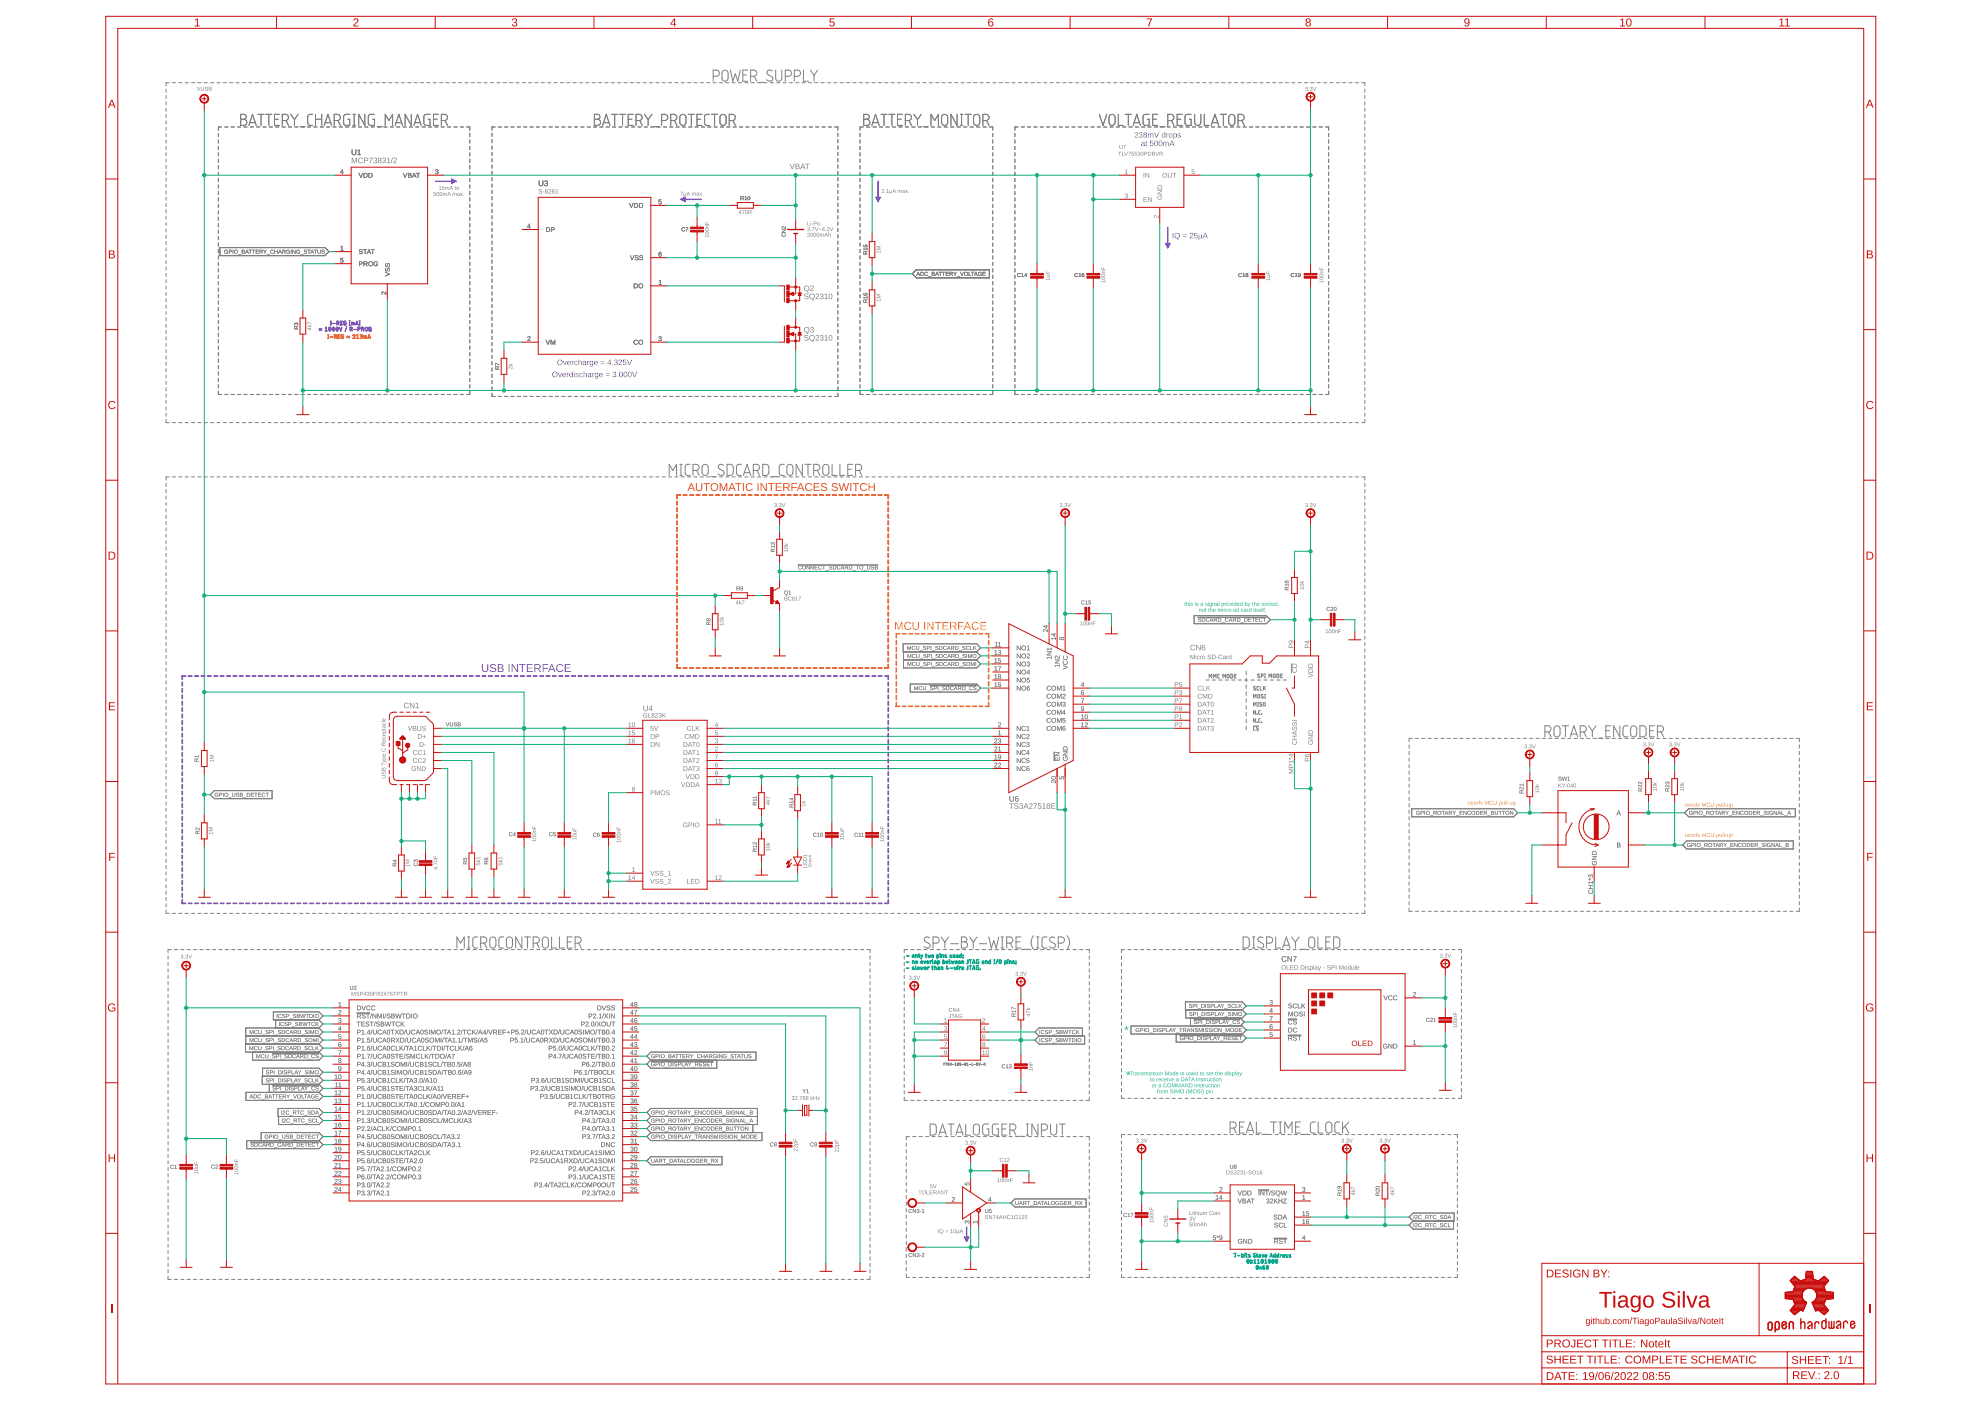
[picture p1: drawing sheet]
<svg xmlns="http://www.w3.org/2000/svg" width="594mm" height="420mm" viewBox="0 0 594 420" stroke-linecap="round" stroke-linejoin="round" font-family="sans-serif">
<g fill="#c8c832">
<path d="M440.2 240.4l.1 .2a.3 .3 0 0 1 .4-.2 .3 .3 0 0 1 .2 .3v.6l-.3-.8-.4 .8zM441.2 240.5h.5l.2 .4h-.7a.26 .26 0 0 0 .2 .3 .26 .26 0 0 0 .3-.1h.2a.45 .45 0 0 1-.7 .1 .45 .45 0 0 1 0-.7zM441.3 240.6l-.1 .2h.5l-.1-.3zM442.1 240.5h.5l.2 .4h-.6a.26 .26 0 0 0 .1 .3 .26 .26 0 0 0 .4-.1h.1a.45 .45 0 0 1-.7 .1 .45 .45 0 0 1 0-.7zM442.3 240.6l-.1 .2h.5l-.2-.3zM443.1 240.5l.5 .1 .1-.5v1.2l-.7-.1zM443.2 240.6v.6a.31 .31 0 0 0 .4-.3 .31 .31 0 0 0-.4-.3zM444 240.5l.6 .1-.5 .1a.36 .36 0 0 1 .5 .2 .36 .36 0 0 1-.2 .5 .36 .36 0 0 1-.5-.3h.6l-.5-.3zM445.3 240.2h.2l.4 1 .3-1h.2v1.1l-.1-1-.4 1-.5-1-.1 1zM446.8 240.3l.6-.1 .3 .2-.1 .1a.43 .43 0 0 0-.7-.1 .43 .43 0 0 0 .1 .7 .43 .43 0 0 0 .6-.1 .54 .54 0 0 1-.9 .2 .54 .54 0 0 1 .1-.9zM447.9 240.2h.2v.7a.32 .32 0 0 0 .3 .3 .32 .32 0 0 0 .3-.3v-.7h.2v.7a.48 .48 0 0 1-.5 .4 .48 .48 0 0 1-.5-.4zM449.6 240.4h.3a.41 .41 0 0 1 .4 .5 .41 .41 0 0 1-.6 .3l-.1 .5zM449.6 240.9a.3 .3 0 0 0 .6 0 .3 .3 0 0 0-.6 0zM450.5 240.4l.4 .8 .3-.8 .1 .9-.2-.1a.3 .3 0 0 1-.3 .1 .3 .3 0 0 1-.3-.3zM451.5 240.1l.1 1.2zM451.9 240.1l.1 1.2zM452.2 240.8l.4 .1zM452.8 240.4l.3 .8 .4-.8v.9l-.1-.1a.3 .3 0 0 1-.4 .1 .3 .3 0 0 1-.2-.3zM453.7 240.4h.4a.41 .41 0 0 1 .4 .5 .41 .41 0 0 1-.6 .3l-.2 .5zM453.7 240.9a.3 .3 0 0 0 .6 0 .3 .3 0 0 0-.6 0z"/>
<path d="M505.3 241l.2 .2a.3 .3 0 0 1 .3-.2 .3 .3 0 0 1 .2 .3v.6l-.3-.8-.4 .8zM506.3 241.1h.5l.2 .4h-.6a.26 .26 0 0 0 .1 .3 .26 .26 0 0 0 .4-.1h.1a.45 .45 0 0 1-.7 .1 .45 .45 0 0 1 0-.7zM506.5 241.2l-.1 .2h.5l-.2-.3zM507.3 241.1h.5l.2 .4h-.7a.26 .26 0 0 0 .2 .3 .26 .26 0 0 0 .3-.1h.1a.45 .45 0 0 1-.6 .1 .45 .45 0 0 1 0-.7zM507.4 241.2l-.1 .2h.5l-.1-.3zM508.3 241.1l.4 .1 .2-.5v1.2l-.7-.1zM508.3 241.2l.1 .6a.31 .31 0 0 0 .3-.3 .31 .31 0 0 0-.4-.3zM509.2 241.1l.6 .1-.6 .1a.36 .36 0 0 1 .5 .2 .36 .36 0 0 1-.2 .5 .36 .36 0 0 1-.5-.3h.6l-.5-.3zM510.4 240.8h.2l.4 1 .4-1h.2v1.1l-.2-1-.3 1-.5-1-.2 1zM511.9 240.9l.6-.1 .4 .2-.2 .1a.43 .43 0 0 0-.6 0 .43 .43 0 0 0 0 .6 .43 .43 0 0 0 .6-.1 .54 .54 0 0 1-.8 .2 .54 .54 0 0 1 0-.9zM513.1 240.8h.1v.7a.32 .32 0 0 0 .3 .3 .32 .32 0 0 0 .4-.3v-.7h.1v.7a.48 .48 0 0 1-.4 .5 .48 .48 0 0 1-.5-.5zM514.7 241h.4a.41 .41 0 0 1 .4 .5 .41 .41 0 0 1-.6 .3l-.2 .5zM514.7 241.5a.3 .3 0 0 0 .6 0 .3 .3 0 0 0-.6 0zM515.7 241l.3 .8 .4-.8v.9l-.2-.1a.3 .3 0 0 1-.3 .1 .3 .3 0 0 1-.2-.3zM516.6 240.7l.2 1.2zM517 240.7l.1 1.2zM517.3 241.4l.4 .2zM517.9 241l.4 .8 .3-.8 .1 .9-.2-.1a.3 .3 0 0 1-.3 .1 .3 .3 0 0 1-.3-.3zM518.9 241h.3a.41 .41 0 0 1 .4 .5 .41 .41 0 0 1-.6 .3l-.1 .5zM518.9 241.5a.3 .3 0 0 0 .6 0 .3 .3 0 0 0-.6 0z"/>
<path d="M505.3 250.1l.2 .1a.3 .3 0 0 1 .3-.1 .3 .3 0 0 1 .2 .3v.6l-.3-.8-.4 .8zM506.3 250.2l.5-.1 .2 .4-.6 .1a.26 .26 0 0 0 .1 .3 .26 .26 0 0 0 .4-.2l.1 .1a.45 .45 0 0 1-.7 .1 .45 .45 0 0 1 0-.7zM506.5 250.3l-.1 .2h.5l-.2-.3zM507.3 250.2l.5-.1 .2 .4-.7 .1a.26 .26 0 0 0 .2 .3 .26 .26 0 0 0 .3-.2l.1 .1a.45 .45 0 0 1-.6 .1 .45 .45 0 0 1 0-.7zM507.4 250.3l-.1 .2h.5l-.1-.3zM508.3 250.1l.4 .1 .2-.4v1.2l-.7-.1zM508.3 250.3l.1 .6a.31 .31 0 0 0 .3-.4 .31 .31 0 0 0-.4-.2zM509.2 250.1l.6 .2h-.6a.36 .36 0 0 1 .5 .2 .36 .36 0 0 1-.2 .5 .36 .36 0 0 1-.5-.2l.6-.1-.5-.3zM510.4 249.8h.2l.4 1 .4-1h.2v1.2l-.2-1-.3 1-.5-1-.2 1zM511.9 250l.6-.2 .4 .3h-.2a.43 .43 0 0 0-.6 0 .43 .43 0 0 0 0 .6 .43 .43 0 0 0 .6-.1 .54 .54 0 0 1-.8 .2 .54 .54 0 0 1 0-.8zM513.1 249.8h.1v.7a.32 .32 0 0 0 .3 .4 .32 .32 0 0 0 .4-.4v-.7h.1v.7a.48 .48 0 0 1-.4 .5 .48 .48 0 0 1-.5-.4zM514.7 250.1h.4a.41 .41 0 0 1 .4 .5 .41 .41 0 0 1-.6 .2l-.2 .5zM514.7 250.5a.3 .3 0 0 0 .6 0 .3 .3 0 0 0-.6 0zM515.7 250.1l.3 .8 .4-.8v.9l-.2-.2a.3 .3 0 0 1-.3 .2 .3 .3 0 0 1-.2-.3zM516.6 249.8l.2 1.2zM517 249.8l.1 1.2zM517.3 250.5l.4 .1zM517.9 250.1l.4 .8 .3-.8 .1 .9-.2-.2a.3 .3 0 0 1-.3 .2 .3 .3 0 0 1-.3-.3zM518.9 250.1h.3a.41 .41 0 0 1 .4 .5 .41 .41 0 0 1-.6 .2l-.1 .5zM518.9 250.5a.3 .3 0 0 0 .6 0 .3 .3 0 0 0-.6 0z"/>
</g>
<g fill="none" stroke="#808080" stroke-width=".3">
<path d="M361.7 203.9h.9M362.6 203.3v-1.1l.4 .6 .4-.6v1.1M363.6 203.9h1M363.9 203.3v-1.1l.4 .6 .4-.6v1.1M365.5 203.9h1M365.7 202.2l-.5 .3v.7l.5 .1M366.7 203.3v-1.1l.4 .6 .4-.6v1.1M367.5 203.9h.9M368 202.4h.6v.8l-.2 .1-.4-.1zM369.1 202.2l.6 .2-.2 .9h-.4zM369.4 203.9h1M370.3 202.7h.3"/>
<path d="M370.8 202.2h-.5v1.1h.5M371.3 203.9h1M373.2 203.9h1M373.7 201.3v1.1M373.7 203.3v1.2M373.7 205.4v1.1M373.7 207.5v1.1M373.7 209.5v1.2M373.7 211.6v1.1M373.7 213.7v1.1M373.7 215.7v1.1M373.7 217.8v1.1"/>
<path d="M375.2 203.9h.9M375.9 217.7h1.5M375.9 209.4v-1.1l.4 .6 .4-.6v1.1M375.9 211.8v-1.1l.4 .6 .4-.6v1.1M376.4 217.9l-.5 .3 .1 .7 .4 .1M376.5 206a.27 .27 0 0 0-.4-.1 .27 .27 0 0 0 0 .4l.3 .2a.27 .27 0 0 1 0 .4 .27 .27 0 0 1-.4 0l-.1-.1M376.5 213.1v1.1l-.6-1.1v1.1M376.5 215.5v1.1l-.6-1.1v1.1M377 214.1h.1M377 216.6h.1M377.1 203.9h1M377.1 211.8h.3"/>
<path d="M377.1 210.7h.3M377.3 210.7v1.1M377.3 208.3l.5 .1v.8l-.3 .2-.3-.3zM377.3 218a.27 .27 0 0 0-.4 0 .27 .27 0 0 0 0 .4l.4 .2a.27 .27 0 0 1 0 .4 .27 .27 0 0 1-.4-.1h-.1M377.5 205.8l-.5 .3v.7l.5 .2M377.7 202.2h-.4l-.1 .2 .4 .4a.3 .3 0 0 1 0 .5 .3 .3 0 0 1-.5-.2M377.9 205.8v1.2h.5M378 215.5l-.5 .3v.7l.5 .1M378 213.1l-.5 .2v.7l.5 .2M378.2 202.8l.6-.2v-.4l-.6-.1v1.1M378.3 210.8a.27 .27 0 0 0-.4-.1 .27 .27 0 0 0 0 .4l.5 .3a.31 .31 0 0 1-.2 .4 .31 .31 0 0 1-.4-.2M378.3 216.6h.1"/>
<path d="M378.3 214.1h.1M378.8 208.4a.27 .27 0 0 0-.4-.1 .27 .27 0 0 0 0 .4l.3 .2a.27 .27 0 0 1 0 .4 .27 .27 0 0 1-.4 0l-.1-.1M378.9 205.8v1.2M378.9 210.7h.4l.2 .3-.3 .8-.3-.2zM379 203.9h1M379.1 206.3l.4 .7M379.2 202.1h.3M379.2 203.2h.3M379.2 209.4h.3M379.2 208.3h.3M379.4 202.1v1.1M379.4 208.3v1.1"/>
<path d="M379.5 205.8l-.6 .7M380.6 203.2v-1.1l.3 .7 .4-.7v1.1M380.9 203.9h1M381.9 202.2l.5 .1v.8l-.2 .1-.4-.3zM382.9 203.9h1M382.9 202.1l.6 .2-.2 .9h-.4zM384.1 202.6h.4M384.6 202.1h-.5v1.1h.5M384.8 203.9h1"/>
</g>
<g fill="#808080">
<path d="M467.4 235h.1v.6l.8-.6-.5 .5 .5 .7-.6-.6-.3 .6zM468.4 235l.5 .5 .5-.5-.4 .7v.5zM469.4 235.6l.4 .2zM470 235.1a.5 .5 0 0 1 .8 .5 .5 .5 0 0 1-.8 .4zM470.2 235.1a.5 .5 0 0 0-.1 .5 .5 .5 0 0 0 .4 .4 .5 .5 0 0 0 .2-.5 .5 .5 0 0 0-.5-.4zM471.4 235h.2v.8h.1l-.1 .4-.2-.3h-.5zM471.4 235.2l-.4 .6h.4zM471.9 235.1a.5 .5 0 0 1 .7 .5 .5 .5 0 0 1-.7 .4zM472.1 235.1a.5 .5 0 0 0-.2 .5 .5 .5 0 0 0 .4 .4 .5 .5 0 0 0 .2-.5 .5 .5 0 0 0-.4-.4z"/>
<path d="M105.5 47.3h.3l.5 1.4 .5-1.4h.3v1.6h-.2v-1.4l-.5 1.4-.7-1.4v1.4h-.2zM107.6 47.5a.81 .81 0 0 1 1.3 .2h-.2a.6 .6 0 0 0-.9 0 .6 .6 0 0 0 0 .9 .6 .6 0 0 0 .9-.2l.2 .1a.84 .84 0 0 1-1.3 .3 .84 .84 0 0 1 0-1.3zM109.2 47.3h.7a.5 .5 0 0 1 .5 .5 .5 .5 0 0 1-.5 .5h-.5v.6h-.2zM109.4 47.5v.6l.8-.1-.2-.5zM110.7 47.3h1.1l-.6 1.6h-.2v-.4l.6-1h-.9zM112.2 47.4a.47 .47 0 0 1 .7 0 .47 .47 0 0 1-.2 .7 .52 .52 0 0 1 .3 .6 .52 .52 0 0 1-.6 .4 .52 .52 0 0 1-.4-.6h.2a.33 .33 0 0 0 .4 .3 .33 .33 0 0 0 .2-.5l-.4-.1v-.2a.32 .32 0 0 0 .4-.1 .32 .32 0 0 0-.2-.5 .32 .32 0 0 0-.4 .3h-.2zM113.5 47.4a.48 .48 0 0 1 .7-.1 .48 .48 0 0 1-.1 .8 .47 .47 0 0 1 .1 .7 .47 .47 0 0 1-.7 0 .47 .47 0 0 1 .1-.7l-.2-.3zM113.6 47.7a.3 .3 0 0 0 .6 0 .3 .3 0 0 0-.6 0zM113.5 48.5a.35 .35 0 0 0 .7 0 .35 .35 0 0 0-.7 0zM114.8 47.4a.47 .47 0 0 1 .8 0 .47 .47 0 0 1-.3 .7 .52 .52 0 0 1 .3 .6 .52 .52 0 0 1-.6 .4 .52 .52 0 0 1-.4-.6h.2a.33 .33 0 0 0 .5 .3 .33 .33 0 0 0 .1-.5l-.4-.1v-.2a.32 .32 0 0 0 .5-.1 .32 .32 0 0 0-.3-.5 .32 .32 0 0 0-.4 .3h-.2zM116.1 47.6l.5-.3v1.5h.4v.1h-1v-.1h.4v-1.3l-.3 .3zM117.6 47.2h.2l-.5 1.8h-.1zM118.1 47.4a.56 .56 0 0 1 .9 .2 .56 .56 0 0 1-.5 .8l-.3 .4h.8v.1h-1.1l.7-.8a.32 .32 0 0 0 .1-.6 .32 .32 0 0 0-.5 .2h-.3z"/>
<path d="M92.2 98.4l.9-.2 .2 .4h-.2l-.1 .5zM92.3 98.6l.7 .4v-.4zM92.4 97.4l.4 .3 .5-.4-.4 .5 .4 .3h-1.2l.8-.2zM92.2 96.5l1.1 .5-1-.4-.1 .7z"/>
<path d="M161.7 56.8l.5-.1 .3 .3-.2-.1a.29 .29 0 0 0-.4-.1 .29 .29 0 0 0-.2 .4h.1a.49 .49 0 0 1 .6 .2 .49 .49 0 0 1-.1 .6h-.5l-.3-.3h.2a.35 .35 0 0 0 .4 .3 .35 .35 0 0 0 .2-.4l-.7-.3zM162.7 57.5l.5 .1zM163.5 56.8a.38 .38 0 0 1 .6 0 .38 .38 0 0 1-.1 .6 .38 .38 0 0 1 .1 .5 .38 .38 0 0 1-.6 0 .38 .38 0 0 1 .1-.5l-.2-.2zM163.6 57.1a.25 .25 0 0 0 .5 0 .25 .25 0 0 0-.5 0zM163.6 57.7a.27 .27 0 0 0 .5 0 .27 .27 0 0 0-.5 0zM164.6 56.8a.48 .48 0 0 1 .7 .3 .48 .48 0 0 1-.5 .6l-.2 .2 .7 .1h-.8l.6-.9-.2-.2-.4 .2zM165.6 56.9l.4-.2 .4 .3-.5-.1-.2 .5a.45 .45 0 0 1 .7 .2 .45 .45 0 0 1-.4 .6 .45 .45 0 0 1-.5-.6zM165.7 57.6a.28 .28 0 0 0 .5 0 .28 .28 0 0 0-.5 0zM166.7 57l.4-.3v1.2l.3 .1h-.8l.4-.1v-1l-.3 .2z"/>
<path d="M152.6 110l.3-.1 .6 .6 .2-.6-.1 .8a.63 .63 0 0 0-1-.4l.2 .3-.3-.2zM152.8 109l.4 .3 .5-.4-.4 .5 .4 .3h-1.3l.8-.2z"/>
<path d="M222.1 63h.1v.8h.2l-.2 .4-.1-.3h-.6zM222.1 63.2l-.4 .6h.4zM222.5 63h.8l-.4 1.2-.1-.3 .3-.7zM223.5 63.2a.5 .5 0 0 1 .8 .4 .5 .5 0 0 1-.8 .5zM223.7 63.2a.5 .5 0 0 0-.2 .5 .5 .5 0 0 0 .5 .4 .5 .5 0 0 0 .1-.6 .5 .5 0 0 0-.4-.3zM224.5 63h.5a.34 .34 0 0 1 .4 .3 .34 .34 0 0 1-.3 .4l.4 .5-.5-.5h-.4v.5h-.1zM224.6 63.2v.4l.6-.1v-.3z"/>
<path d="M211.4 70.7h1.1l.1-.3v.8l-.1-.3h-.9v.2zM211.6 69.6a.51 .51 0 0 1 .7-.1 .51 .51 0 0 1 0 .7 .52 .52 0 0 1-.6 0 .52 .52 0 0 1-.1-.6zM211.6 69.8a.46 .46 0 0 0 .4 .3 .46 .46 0 0 0 .5-.3zM211.6 68.6a.51 .51 0 0 1 .7-.1 .51 .51 0 0 1 0 .8 .52 .52 0 0 1-.6 0 .52 .52 0 0 1-.1-.7zM211.6 68.8a.46 .46 0 0 0 .4 .4 .46 .46 0 0 0 .5-.4zM211.8 67.7l.8-.1-.8 .4 .8 .3h-.9zM211.4 66.6l.2 .6h.4l.1-.6v.6l.5 .2h-1.2z"/>
<path d="M313.7 83.7h1l.1-.3v.7l-.1-.3h-.9l.1 .3zM313.9 82.5h.9l-.1 .1a.3 .3 0 0 1 .1 .3 .3 .3 0 0 1-.3 .3h-.6l.8-.4zM313.7 81.4l.1 .6h.4l.2-.6v.6l.4 .2h-1.1z"/>
<path d="M330.3 84.3h1l.1-.3v.7l-.1-.3h-.9v.3zM330.4 83.1a.51 .51 0 0 1 .7 0 .51 .51 0 0 1 .1 .7 .52 .52 0 0 1-.7 0 .52 .52 0 0 1-.1-.7zM330.4 83.3a.46 .46 0 0 0 .4 .4 .46 .46 0 0 0 .5-.4zM330.4 82.2a.51 .51 0 0 1 .7-.1 .51 .51 0 0 1 .1 .8 .52 .52 0 0 1-.7 0 .52 .52 0 0 1-.1-.7zM330.4 82.4a.46 .46 0 0 0 .4 .4 .46 .46 0 0 0 .5-.4zM330.6 81.3l.8-.1-.8 .3 .8 .4h-.9zM330.3 80.1l.1 .7h.4l.2-.7v.7l.4 .2h-1.1z"/>
<path d="M379.7 83.7h1.1l.1-.3v.7l-.1-.3h-.9v.3zM380 82.5h.9l-.2 .1a.3 .3 0 0 1 .2 .3 .3 .3 0 0 1-.3 .3h-.6l.8-.4zM379.7 81.4l.2 .6h.4l.1-.6v.6l.5 .2h-1.2z"/>
<path d="M395.7 84.3h1l.2-.3v.7l-.2-.3h-.9l.1 .3zM395.8 83.1a.51 .51 0 0 1 .8 0 .51 .51 0 0 1 0 .7 .52 .52 0 0 1-.7 0 .52 .52 0 0 1-.1-.7zM395.8 83.3a.46 .46 0 0 0 .5 .4 .46 .46 0 0 0 .4-.4zM395.8 82.2a.51 .51 0 0 1 .8-.1 .51 .51 0 0 1 0 .8 .52 .52 0 0 1-.7 0 .52 .52 0 0 1-.1-.7zM395.8 82.4a.46 .46 0 0 0 .5 .4 .46 .46 0 0 0 .4-.4zM396 81.3l.9-.1-.8 .3 .8 .4h-.9zM395.7 80.1l.1 .7h.5l.1-.7v.7l.5 .2h-1.2z"/>
<path d="M59 26l.5 1.1 .6-1.1-.5 1.2zM60.2 26h.2v.8a.32 .32 0 0 0 .3 .3 .32 .32 0 0 0 .3-.3v-.8h.2v.8a.48 .48 0 0 1-.5 .4 .48 .48 0 0 1-.5-.4zM61.6 26.1l.5-.1 .3 .3-.6-.1a.42 .42 0 0 0 .1 .4 .42 .42 0 0 0 .4 .1l.1 .1a.48 .48 0 0 1-.3 .5 .48 .48 0 0 1-.6-.2l-.1-.2 .3 .1a.29 .29 0 0 0 .4 .1 .29 .29 0 0 0 .1-.3l-.7-.3zM62.6 26l.8 .2-.2 .4 .3 .2-.1 .3-.8 .1zM62.8 26.2v.3l.5-.1-.1-.2zM62.8 26.7v.4l.5-.1-.1-.3z"/>
<path d="M391.5 26.1a.34 .34 0 0 1 .6 0 .34 .34 0 0 1-.2 .5 .31 .31 0 0 1 .3 .4 .31 .31 0 0 1-.4 .2l-.4-.3 .6 .1v-.2l-.3-.3 .3-.2h-.6zM392.4 27l.2 .2zM392.9 26.1a.34 .34 0 0 1 .6 0 .34 .34 0 0 1-.2 .5 .31 .31 0 0 1 .3 .4 .31 .31 0 0 1-.4 .2l-.4-.3 .6 .1v-.2l-.3-.3 .3-.2h-.6zM393.7 26l.5 1.1 .6-1.1-.5 1.2z"/>
<path d="M262.9 75.5h1l.1-.3v.7l-.1-.3h-.9l.1 .3zM262.9 73.8h1.1l-1 .1 1 .4-1 .5 1 .1h-1.1v-.2l1-.3-1-.4z"/>
<path d="M262.9 89.9h1l.1-.3v.8l-.1-.3h-.9l.1 .2zM262.9 88.3h1.1l-1 .1 1 .4-1 .5 1 .1h-1.1v-.2l1-.3-1-.4z"/>
<path d="M235.1 165.1h1.1l.1-.3v.7l-.1-.3h-.9v.3zM235.3 164a.51 .51 0 0 1 .7-.1 .51 .51 0 0 1 0 .7 .52 .52 0 0 1-.6 0 .52 .52 0 0 1-.1-.6zM235.3 164.1a.46 .46 0 0 0 .4 .4 .46 .46 0 0 0 .5-.4zM235.4 163l.4 .3 .5-.4-.4 .5 .4 .3h-1.2l.7-.2z"/>
<path d="M235.3 178.9l.7 .2-.1 .4 .2 .2-.1 .3-.7 .1zM235.4 179.1v.3l.5-.1v-.2zM235.4 179.6v.4l.6-.1-.1-.3zM236.5 179.1l.6-.2 .3 .3-.2 .1a.43 .43 0 0 0-.6-.1 .43 .43 0 0 0 0 .7 .43 .43 0 0 0 .7-.1 .54 .54 0 0 1-.9 .2 .54 .54 0 0 1 .1-.9zM237.7 179a.34 .34 0 0 1 .5 0 .34 .34 0 0 1-.1 .5 .34 .34 0 0 1 .1 .5 .34 .34 0 0 1-.5 0 .34 .34 0 0 1 .1-.5zM237.7 179.2a.25 .25 0 0 0 .5 0 .25 .25 0 0 0-.5 0zM237.7 179.8a.25 .25 0 0 0 .5 0 .25 .25 0 0 0-.5 0zM238.6 179.1l.4-.2v1.1l.3 .1h-.8l.3-.1v-.9zM239.4 178.9h.8l-.4 1.2-.1-.3 .4-.7z"/>
<path d="M221.2 180.1h.1v.8h.2l-.2 .4-.1-.3h-.6zM221.2 180.3l-.4 .6h.4zM221.7 180l.1 .8 .6-.4-.4 .3 .4 .6-.5-.5-.2 .5zM222.5 180.1h.7l-.4 1.2-.1-.4 .4-.7z"/>
<path d="M215.8 187.1h1.1l.1-.3v.8l-.1-.3h-.9v.2zM216 186a.51 .51 0 0 1 .7-.1 .51 .51 0 0 1 0 .7 .52 .52 0 0 1-.6 0 .52 .52 0 0 1-.1-.6zM216 186.2a.46 .46 0 0 0 .4 .3 .46 .46 0 0 0 .5-.3zM216.1 185l.4 .3 .5-.3-.4 .4 .4 .3h-1.2l.7-.2z"/>
<path d="M185 252.2h1l.1-.3v.8l-.1-.3h-.9v.2zM185.1 251.1a.51 .51 0 0 1 .7-.1 .51 .51 0 0 1 .1 .7 .52 .52 0 0 1-.7 0 .52 .52 0 0 1-.1-.6zM185.1 251.3a.46 .46 0 0 0 .4 .3 .46 .46 0 0 0 .5-.3zM185.1 250.1a.51 .51 0 0 1 .7-.1 .51 .51 0 0 1 .1 .8 .52 .52 0 0 1-.7 0 .52 .52 0 0 1-.1-.7zM185.1 250.3a.46 .46 0 0 0 .4 .4 .46 .46 0 0 0 .5-.4zM185.3 249.2l.8-.1-.8 .4 .8 .3h-.9zM185 248l.1 .7h.4l.1-.6v.6l.5 .2h-1.1z"/>
<path d="M240.3 241.4h1.1l.1-.3v.7l-.1-.3h-.9v.3zM240.6 240.2l.4 .3 .5-.4-.4 .5 .4 .3h-1.2l.7-.2z"/>
<path d="M159.6 251.9h1.1l.1-.3v.8l-.1-.3h-.9v.2zM159.7 250.8a.51 .51 0 0 1 .8-.1 .51 .51 0 0 1 0 .7 .52 .52 0 0 1-.6 0 .52 .52 0 0 1-.2-.6zM159.7 250.9a.46 .46 0 0 0 .5 .4 .46 .46 0 0 0 .4-.3zM159.7 249.8a.51 .51 0 0 1 .8-.1 .51 .51 0 0 1 0 .8 .52 .52 0 0 1-.6 0 .52 .52 0 0 1-.2-.7zM159.7 250a.46 .46 0 0 0 .5 .4 .46 .46 0 0 0 .4-.4zM159.9 248.9l.9-.1-.8 .4 .8 .3h-.9zM159.6 247.7l.1 .7h.5l.1-.6v.6l.5 .2h-1.2z"/>
<path d="M105.4 297.5h.2l.4 1 .4-1h.2v1.1l-.2-1-.3 1-.5-1-.2 1zM107 297.5h.5l.2 .2-.5-.1a.42 .42 0 0 0 .1 .4 .42 .42 0 0 0 .4 .1v.1a.48 .48 0 0 1-.3 .5 .48 .48 0 0 1-.5-.2l-.1-.1 .3 .1a.29 .29 0 0 0 .3 .1 .29 .29 0 0 0 .1-.4l-.6-.3zM108 297.5h.5a.36 .36 0 0 1 .4 .3 .36 .36 0 0 1-.4 .4h-.4l-.1 .4zM108.1 297.6v.5l.6-.1-.1-.4zM109.5 297.5h.2v.8h.2l-.2 .3-.1-.2h-.6zM109.6 297.6l-.5 .7h.5zM110.1 297.5a.34 .34 0 0 1 .6 0 .34 .34 0 0 1-.2 .5 .31 .31 0 0 1 .3 .4 .31 .31 0 0 1-.4 .2l-.4-.3 .6 .2v-.3l-.3-.2 .3-.3-.6 .1zM111 297.6a.5 .5 0 0 1 .7 .4 .5 .5 0 0 1-.7 .5zM111.2 297.6a.5 .5 0 0 0-.2 .5 .5 .5 0 0 0 .4 .4 .5 .5 0 0 0 .2-.5 .5 .5 0 0 0-.4-.4zM111.9 297.5h.9l-.7 .1v.4h.6l-.6 .2v.4h-.2zM113 297.5h.5a.34 .34 0 0 1 .4 .2 .34 .34 0 0 1-.3 .4l.4 .5-.5-.5h-.4v.5h-.1zM113.1 297.6v.4l.6-.1v-.3zM114.3 297.5a.43 .43 0 0 1 .6 .3 .43 .43 0 0 1-.5 .5l-.1 .2 .6 .1-.8-.1a.63 .63 0 0 0 .4-.9l-.4 .2zM115.6 297.5h.1v.8h.2l-.2 .3-.1-.2h-.6zM115.6 297.6l-.4 .7h.4zM116 297.5h.8l-.4 1.1-.1-.3 .3-.7zM117.1 297.6l.3-.1 .3 .2-.4-.1-.2 .4a.4 .4 0 0 1 .6 .2 .4 .4 0 0 1-.3 .5 .4 .4 0 0 1-.4-.5zM117.1 298.2a.25 .25 0 0 0 .5 0 .25 .25 0 0 0-.5 0zM117.9 297.5h.9l-.4 .1v1h-.1v-1zM119 297.5h.5a.36 .36 0 0 1 .4 .3 .36 .36 0 0 1-.4 .4h-.4l-.1 .4zM119.1 297.6v.5l.6-.1-.1-.4zM120 297.5h1l-.4 .1v1h-.2v-1zM121.2 297.5h.5a.34 .34 0 0 1 .4 .2 .34 .34 0 0 1-.3 .4l.4 .5-.5-.5h-.4v.5h-.1zM121.3 297.6v.4l.6-.1v-.3z"/>
<path d="M54.3 286.4a.34 .34 0 0 1 .6 0 .34 .34 0 0 1-.2 .5 .31 .31 0 0 1 .3 .3 .31 .31 0 0 1-.4 .3l-.4-.3 .5 .1 .1-.2-.4-.3 .4-.3-.6 .1zM55.2 287.3l.2 .2zM55.7 286.4a.34 .34 0 0 1 .6 0 .34 .34 0 0 1-.2 .5 .31 .31 0 0 1 .3 .3 .31 .31 0 0 1-.4 .3l-.4-.3 .6 .1v-.2l-.3-.3 .3-.3-.6 .1zM56.5 286.3l.5 1 .6-1-.5 1.2z"/>
<path d="M70.3 351.8h1l.1-.3v.7l-.1-.3h-.9l.1 .3zM70.4 350.6a.51 .51 0 0 1 .8 0 .51 .51 0 0 1 0 .7 .52 .52 0 0 1-.7 0 .52 .52 0 0 1-.1-.7zM70.4 350.8a.46 .46 0 0 0 .5 .4 .46 .46 0 0 0 .4-.4zM70.4 349.7a.51 .51 0 0 1 .8-.1 .51 .51 0 0 1 0 .8 .52 .52 0 0 1-.7 0 .52 .52 0 0 1-.1-.7zM70.4 349.9a.46 .46 0 0 0 .5 .4 .46 .46 0 0 0 .4-.4zM70.6 348.8l.8-.1-.7 .3 .7 .4h-.8zM70.3 347.6l.1 .7h.4l.2-.6v.6l.4 .2h-1.1z"/>
<path d="M58.2 351.6h1.1l.1-.3v.8l-.1-.3h-.9v.2zM58.4 350.5a.51 .51 0 0 1 .7-.1 .51 .51 0 0 1 0 .7 .52 .52 0 0 1-.6 0 .52 .52 0 0 1-.1-.6zM58.4 350.7a.46 .46 0 0 0 .4 .3 .46 .46 0 0 0 .4-.3zM58.5 349.5h.9l-.2 .1a.3 .3 0 0 1 .2 .4 .3 .3 0 0 1-.3 .2h-.6l.8-.3zM58.2 348.4l.1 .7h.5l.1-.7v.7l.5 .1h-1.2z"/>
<path d="M384.3 290.1a.68 .68 0 0 1 1.3 0 .68 .68 0 0 1-1.3 0zM384.4 290.1a.51 .51 0 0 0 1 0 .51 .51 0 0 0-1 0zM385.9 289.5h.1v1.2l.7 .1h-.8zM386.9 289.5h1l-.8 .1v.5h.8l-.8 .1v.5l.8 .1h-1zM388.2 289.5h.4a.66 .66 0 0 1 .7 .6 .66 .66 0 0 1-.6 .7h-.5zM388.4 289.6v1.1a.56 .56 0 0 0 .7-.6 .56 .56 0 0 0-.7-.5zM390.1 289.5h.4a.66 .66 0 0 1 .7 .6 .66 .66 0 0 1-.6 .7h-.5zM390.3 289.6v1.1a.56 .56 0 0 0 .7-.6 .56 .56 0 0 0-.7-.5zM391.4 289.4l.2 .2zM391.4 289.8h.2v1h-.2zM391.9 289.9l.5-.1 .2 .2h-.6a.52 .52 0 0 1 .5 .7h-.7l.7-.2-.6-.3zM392.8 289.8l.2 .2a.36 .36 0 0 1 .3-.2 .36 .36 0 0 1 .3 .3l-.1 .7-.5-.2v.6h-.2zM393.1 289.9l-.1 .1a.36 .36 0 0 0 0 .5 .36 .36 0 0 0 .4 .1v-.6zM393.9 289.4h.1v1.4h-.1zM394.4 289.9h.6l.2 .9-.3-.2a.33 .33 0 0 1-.5 .2 .33 .33 0 0 1 .1-.6h.4v-.2h-.6zM394.4 290.5a.25 .25 0 0 0 .5 0 .25 .25 0 0 0-.5 0zM395.2 289.8h.2l.3 .8 .3-.8h.2l-.7 1.4-.2-.1 .3-.3zM396.8 290.2l.5 .2zM398.1 289.6l.6-.1 .3 .3-.3-.1a.29 .29 0 0 0-.3-.1 .29 .29 0 0 0-.2 .3h.1a.49 .49 0 0 1 .6 .3 .49 .49 0 0 1-.2 .6h-.5l-.2-.3h.1a.35 .35 0 0 0 .4 .2 .35 .35 0 0 0 .3-.4l-.7-.3zM399.3 289.5h.5a.4 .4 0 0 1 .5 .4 .4 .4 0 0 1-.4 .4h-.4v.5h-.2zM399.5 289.6v.6l.6-.2-.1-.3zM400.6 289.5h.2v1.3h-.2zM401.6 289.5h.3l.4 1.1 .4-1.1h.2v1.3h-.2v-1.2l-.4 1.2-.5-1.2v1.2h-.2zM403 290.3a.51 .51 0 0 1 1 0 .51 .51 0 0 1-1 0zM403.4 290a.37 .37 0 0 0-.1 .5 .37 .37 0 0 0 .5 .1v-.6zM404.4 289.8l.5 .2v-.6h.1l.1 1.4-.2-.2a.36 .36 0 0 1-.4 .2 .36 .36 0 0 1-.3-.3zM404.4 290l.1 .7a.35 .35 0 0 0 .4-.4 .35 .35 0 0 0-.5-.3zM405.3 289.8h.2v.8l.2 .1 .2-.2v-.7h.2v1l-.2-.2a.34 .34 0 0 1-.3 .2 .34 .34 0 0 1-.3-.3zM406.4 289.4h.1v1.4h-.1zM406.9 289.9l.5-.1 .2 .5h-.7a.4 .4 0 0 0 .3 .4 .4 .4 0 0 0 .4-.1 .51 .51 0 0 1-.8 .1 .51 .51 0 0 1 .1-.8zM407 290l-.1 .2h.6l-.2-.3z"/>
<path d="M431.9 286.1a.34 .34 0 0 1 .6 0 .34 .34 0 0 1-.2 .5 .31 .31 0 0 1 .3 .3 .31 .31 0 0 1-.4 .3l-.4-.3 .6 .1v-.2l-.3-.3 .3-.3-.6 .1zM432.8 287l.2 .2zM433.3 286.1a.34 .34 0 0 1 .6 0 .34 .34 0 0 1-.2 .5 .31 .31 0 0 1 .3 .3 .31 .31 0 0 1-.4 .3l-.4-.3 .6 .1v-.2l-.3-.3 .3-.3-.6 .1zM434.1 286l.5 1 .6-1-.5 1.2z"/>
<path d="M435.8 307.8h1.1l.1-.3v.7l-.1-.3h-.9v.3zM436 306.6a.51 .51 0 0 1 .7-.1 .51 .51 0 0 1 0 .8 .52 .52 0 0 1-.6 0 .52 .52 0 0 1-.1-.7zM436 306.8a.46 .46 0 0 0 .4 .4 .46 .46 0 0 0 .4-.4zM436 305.7a.51 .51 0 0 1 .7-.1 .51 .51 0 0 1 0 .7 .52 .52 0 0 1-.6 0 .52 .52 0 0 1-.1-.6zM436 305.9a.46 .46 0 0 0 .4 .3 .46 .46 0 0 0 .4-.3zM436.1 304.7h.9l-.8 .3 .8 .4h-.9zM435.8 303.6l.1 .7h.5l.1-.7v.7l.5 .1h-1.2z"/>
<path d="M238 344.5h.4l.6 .5 .1-.6-.1 .8a.63 .63 0 0 0-.9-.4l.2 .4-.3-.3zM238 343.6l.4-.1 .6 .6 .1-.6-.1 .7a.63 .63 0 0 0-.9-.3l.2 .3-.3-.2zM238.3 342.6l.6-.1 .3 .3-.2 .3 .5 .2h-1.3zM238.4 343a.3 .3 0 0 0 .6 0 .3 .3 0 0 0-.6 0zM238 341.5l.1 .6h.4l.2-.6v.6l.4 .2h-1.1z"/>
<path d="M250.4 344.8h.4l.6 .5 .1-.6-.1 .8a.63 .63 0 0 0-1-.4l.2 .4-.3-.3zM250.4 343.9l.4-.1 .6 .6 .1-.6-.1 .7a.63 .63 0 0 0-1-.3l.2 .3-.3-.2zM250.7 342.9l.6-.1 .2 .3-.1 .3 .5 .2h-1.3zM250.7 343.3a.3 .3 0 0 0 .6 0 .3 .3 0 0 0-.6 0zM250.3 341.8l.2 .6h.4l.1-.6v.6l.5 .2h-1.2z"/>
<path d="M237.5 328.8a.34 .34 0 0 1 .6 0 .34 .34 0 0 1-.2 .5 .31 .31 0 0 1 .3 .4 .31 .31 0 0 1-.4 .2l-.4-.3 .6 .1v-.2l-.3-.3 .3-.3-.6 .1zM238.5 328.8a.43 .43 0 0 1 .6 .2 .43 .43 0 0 1-.4 .6l-.2 .2 .6 .1-.7-.1a.63 .63 0 0 0 .4-1l-.4 .2zM239.4 329.7l.1 .2zM239.8 328.7h.8l-.4 1.2-.2-.3 .4-.8zM240.8 328.9l.3-.2 .4 .2-.5-.1-.1 .5a.4 .4 0 0 1 .6 .1 .4 .4 0 0 1-.4 .6 .4 .4 0 0 1-.4-.5zM240.9 329.5a.25 .25 0 0 0 .5 0 .25 .25 0 0 0-.5 0zM241.8 328.8a.34 .34 0 0 1 .5-.1 .34 .34 0 0 1-.1 .6 .34 .34 0 0 1 .1 .5 .34 .34 0 0 1-.5 0 .34 .34 0 0 1 .1-.5zM241.8 329a.25 .25 0 0 0 .5 0 .25 .25 0 0 0-.5 0zM241.8 329.6a.25 .25 0 0 0 .5 0 .25 .25 0 0 0-.5 0zM243.1 328.7l.2 .7 .5-.4-.3 .4 .3 .5-.4-.4-.3 .4zM244 328.7h.1v.5h.7v-.5h.1v1.2h-.1v-.6h-.7v.6h-.1zM245.2 329h.6l-.5 .8 .5 .1h-.7l.5-.8z"/>
<path d="M302.6 240.9h1.3v.2h-.5v1.4h-.2v-1.4h-.6zM304.3 241l.7-.1 .4 .4h-.2a.38 .38 0 0 0-.5-.3 .38 .38 0 0 0-.2 .5 .69 .69 0 0 1 .7 .2 .69 .69 0 0 1 .1 .7l-.9 .1-.3-.3 .2-.1a.44 .44 0 0 0 .5 .3 .44 .44 0 0 0 .4-.5l-1-.3zM305.9 241a.47 .47 0 0 1 .7 0 .47 .47 0 0 1-.2 .7 .52 .52 0 0 1 .3 .7 .52 .52 0 0 1-.6 .3 .52 .52 0 0 1-.4-.6h.2a.33 .33 0 0 0 .4 .3 .33 .33 0 0 0 .2-.5l-.4-.1v-.2a.32 .32 0 0 0 .4-.1 .32 .32 0 0 0-.2-.5 .32 .32 0 0 0-.4 .3h-.2zM307.6 240.9h.2l.7 1.6h-.3l-.1-.4h-.8l-.2 .4h-.2zM307.7 241.1l-.3 .8h.6zM308.8 241a.56 .56 0 0 1 .8 .3 .56 .56 0 0 1-.5 .7l-.3 .4h.9v.1h-1.1l.7-.8a.32 .32 0 0 0 0-.6 .32 .32 0 0 0-.5 .2h-.2zM309.9 240.9h1.1l-.6 1.6h-.2l.1-.4 .5-1h-.9zM311.3 240.9h.9v.2h-.7v.5a.56 .56 0 0 1 .8 .3 .56 .56 0 0 1-.4 .7 .56 .56 0 0 1-.7-.4h.2a.36 .36 0 0 0 .5 .1 .36 .36 0 0 0 .1-.5 .36 .36 0 0 0-.5 0h-.2zM312.7 241.2l.5-.3v1.5h.4v.1h-1v-.1h.4v-1.3l-.3 .3zM314 241a.48 .48 0 0 1 .8-.1 .48 .48 0 0 1-.2 .8 .47 .47 0 0 1 .2 .7 .47 .47 0 0 1-.8 0 .47 .47 0 0 1 .2-.7l-.3-.3zM314.1 241.3a.3 .3 0 0 0 .6 0 .3 .3 0 0 0-.6 0zM314.1 242.1a.34 .34 0 0 0 .6 0 .34 .34 0 0 0-.6 0zM315.3 240.9h1.2v.2h-1v.5h.9v.2h-.9v.6h1v.1h-1.2z"/>
<path d="M317.9 151a.34 .34 0 0 1 .6-.1 .34 .34 0 0 1-.2 .6 .31 .31 0 0 1 .3 .3 .31 .31 0 0 1-.4 .3l-.4-.3 .6 .1v-.3l-.3-.2 .3-.3-.6 .1zM318.8 151.9l.2 .2zM319.3 151a.34 .34 0 0 1 .6-.1 .34 .34 0 0 1-.2 .6 .31 .31 0 0 1 .3 .3 .31 .31 0 0 1-.4 .3l-.4-.3 .6 .1v-.3l-.3-.2 .3-.3-.6 .1zM320.1 150.9l.5 1 .6-1-.5 1.2z"/>
<path d="M391.5 151a.34 .34 0 0 1 .6-.1 .34 .34 0 0 1-.2 .6 .31 .31 0 0 1 .3 .3 .31 .31 0 0 1-.4 .3l-.4-.3 .6 .1v-.3l-.3-.2 .3-.3-.6 .1zM392.4 151.9l.2 .2zM392.9 151a.34 .34 0 0 1 .6-.1 .34 .34 0 0 1-.2 .6 .31 .31 0 0 1 .3 .3 .31 .31 0 0 1-.4 .3l-.4-.3 .6 .1v-.3l-.3-.2 .3-.3-.6 .1zM393.7 150.9l.5 1 .6-1-.5 1.2z"/>
<path d="M397.6 188.9l.4-.2v1.1l.3 .1h-.7l.3-.1v-.9zM398.6 188.8a.5 .5 0 0 1 .7 .5 .5 .5 0 0 1-.7 .4zM398.7 188.8a.5 .5 0 0 0-.1 .6 .5 .5 0 0 0 .4 .3 .5 .5 0 0 0 .2-.5 .5 .5 0 0 0-.5-.4zM399.5 188.8a.5 .5 0 0 1 .7 .5 .5 .5 0 0 1-.7 .4zM399.7 188.8a.5 .5 0 0 0-.2 .6 .5 .5 0 0 0 .4 .3 .5 .5 0 0 0 .2-.5 .5 .5 0 0 0-.4-.4zM400.4 189l.1 .1a.3 .3 0 0 1 .4-.1 .3 .3 0 0 1 .2 .3v.6l-.3-.8-.4 .8zM401.4 188.7h.8l-.7 .1v.5h.7l-.7 .1v.5h-.1z"/>
<path d="M232.3 151a.34 .34 0 0 1 .5-.1 .34 .34 0 0 1-.1 .6 .31 .31 0 0 1 .2 .3 .31 .31 0 0 1-.4 .3l-.4-.3 .6 .1 .1-.3-.4-.2 .3-.3-.5 .1zM233.2 151.9l.1 .2zM233.7 151a.34 .34 0 0 1 .5-.1 .34 .34 0 0 1-.1 .6 .31 .31 0 0 1 .2 .3 .31 .31 0 0 1-.3 .3l-.5-.3 .6 .1 .1-.3-.4-.2 .3-.3-.5 .1zM234.4 150.9l.6 1 .5-1-.4 1.2z"/>
<path d="M324 186.6l.4-.2v1l.3 .1h-.8l.3-.1v-.9zM324.9 186.5a.5 .5 0 0 1 .7 .4 .5 .5 0 0 1-.7 .5zM325.1 186.5a.5 .5 0 0 0-.2 .5 .5 .5 0 0 0 .4 .4 .5 .5 0 0 0 .2-.5 .5 .5 0 0 0-.4-.4zM325.8 186.5a.5 .5 0 0 1 .8 .4 .5 .5 0 0 1-.8 .5zM326 186.5a.5 .5 0 0 0-.1 .5 .5 .5 0 0 0 .4 .4 .5 .5 0 0 0 .1-.5 .5 .5 0 0 0-.4-.4zM326.7 186.6l.2 .2a.3 .3 0 0 1 .3-.2 .3 .3 0 0 1 .3 .3v.6l-.4-.8-.4 .8zM327.7 186.4h.8l-.6 .1v.4h.6l-.6 .2v.4h-.2z"/>
<path d="M295.6 364.5l.5-.1 .2 .3-.5-.2a.42 .42 0 0 0 0 .5 .42 .42 0 0 0 .5 .1v.1a.48 .48 0 0 1-.3 .5 .48 .48 0 0 1-.5-.2l-.1-.2 .2 .1a.29 .29 0 0 0 .4 .1 .29 .29 0 0 0 .1-.3l-.6-.3zM296.6 364.4l.8 1 .1-1v1.2l-.8-1-.1 1zM297.7 364.4h.8l-.4 1.2-.1-.3 .4-.7zM299.2 364.4h.1v.8h.2l-.2 .4-.1-.3h-.6zM299.2 364.6l-.4 .6h.4zM300 364.4h.2l.5 1.2-.3-.3h-.6l-.3 .3zM300.1 364.6l-.2 .5h.4zM300.8 364.4h.2v.5h.6v-.5h.2v1.2h-.2v-.5h-.6v.5h-.2zM302.1 364.6l.6-.2 .3 .3-.1 .1a.43 .43 0 0 0-.7-.1 .43 .43 0 0 0 .1 .7 .43 .43 0 0 0 .6-.2 .54 .54 0 0 1-.8 .2 .54 .54 0 0 1 0-.8zM303.3 364.6l.4-.2v1.1l.3 .1h-.8l.3-.1v-.9zM304.3 364.6l.6-.2 .3 .3a.5 .5 0 0 0-.7-.2 .5 .5 0 0 0-.1 .7 .5 .5 0 0 0 .7 .2l-.3-.4h.4v.4a.64 .64 0 0 1-.9 .1 .64 .64 0 0 1 0-.9zM305.5 364.6l.4-.2v1.1l.3 .1h-.7l.3-.1v-.9zM306.5 364.5a.43 .43 0 0 1 .7 .3 .43 .43 0 0 1-.5 .5l-.1 .2 .6 .1-.8-.1a.63 .63 0 0 0 .4-1l-.4 .2zM307.4 364.4h.7l-.6 .2v.3a.4 .4 0 0 1 .6 .2 .4 .4 0 0 1-.3 .5 .4 .4 0 0 1-.5-.3l.4 .2a.31 .31 0 0 0 .2-.5 .31 .31 0 0 0-.5 .1z"/>
<path d="M289.6 342.2a.34 .34 0 0 1 .5-.1 .34 .34 0 0 1-.1 .6 .31 .31 0 0 1 .2 .3 .31 .31 0 0 1-.4 .3l-.4-.3 .6 .1 .1-.2-.4-.3 .3-.3-.5 .1zM290.5 343.1l.1 .2zM291 342.2a.34 .34 0 0 1 .5-.1 .34 .34 0 0 1-.1 .6 .31 .31 0 0 1 .2 .3 .31 .31 0 0 1-.3 .3l-.5-.3 .6 .1 .1-.2-.4-.3 .4-.3-.6 .1zM291.7 342.1l.6 1 .5-1-.4 1.2z"/>
<path d="M142.8 258.8l.2 .5h.3a.4 .4 0 0 1 .2-.5 .4 .4 0 0 1 .6 .2 .4 .4 0 0 1-.3 .5l.1-.4a.31 .31 0 0 0-.5-.1 .31 .31 0 0 0 .1 .5l-.7-.1zM143.1 257.8l.4 .4 .5-.4-.4 .5 .4 .2h-1.2l.8-.1zM142.8 257.2h1.1l.1-.3v.8l-.1-.3h-.9v.2z"/>
<path d="M149.5 258.8l.1 .5h.4a.4 .4 0 0 1 .2-.5 .4 .4 0 0 1 .5 .2 .4 .4 0 0 1-.3 .5l.1-.4a.31 .31 0 0 0-.5-.1 .31 .31 0 0 0 .1 .5l-.6-.1zM149.8 257.8l.3 .4 .5-.4-.4 .5 .4 .2h-1.2l.8-.1zM149.5 257.2h1l.1-.3v.8l-.1-.3h-.9l.1 .2z"/>
<path d="M121.6 259.4h1.1l.1-.2v.7l-.1-.3h-.9v.3zM121.6 257.8h1.2l-1 .1 1 .4-1 .5 1 .1h-1.2v-.2l1-.3-1-.4z"/>
<path d="M130.1 260.2l.9-.2 .2 .3h-.2l-.2 .6zM130.2 260.3l.6 .4v-.4zM131 259.7l.2 .1zM130.1 258.6l1.1 .6-1-.4-.1 .6zM130.4 257.8l.8-.1-.8 .4 .8 .3-.9 .1zM130.1 256.7l.1 .6h.4l.2-.6v.6l.4 .2h-1.1z"/>
<path d="M389.9 176.3h1l.1-.3v.8l-.1-.3h-.9v.2zM390 175.2a.51 .51 0 0 1 .7-.1 .51 .51 0 0 1 .1 .7 .52 .52 0 0 1-.7 0 .52 .52 0 0 1-.1-.6zM390 175.4a.46 .46 0 0 0 .4 .3 .46 .46 0 0 0 .5-.3zM390.1 174.2l.4 .3 .5-.3-.4 .4 .4 .3h-1.2l.8-.2z"/>
<path d="M307.8 304.2l.9-.2 .2 .3h-.2l-.1 .5zM307.9 304.3l.7 .4v-.4zM307.8 303.1l1.1 .5-1-.4-.1 .7zM308.1 302.2l.3 .3 .5-.3-.4 .4 .4 .3h-1.2l.8-.2z"/>
<path d="M308.5 320.7h1.1l.1-.3v.7l-.1-.3h-.9v.3zM308.9 319.6l.8-.1-.8 .3 .8 .4h-.9zM308.5 318.4l.2 .7h.4l.1-.7v.7l.5 .2h-1.2z"/>
<path d="M272.7 292.7a.34 .34 0 0 1 .5 0 .34 .34 0 0 1-.1 .5 .31 .31 0 0 1 .2 .4 .31 .31 0 0 1-.3 .2l-.5-.3 .6 .1 .1-.2-.4-.2 .3-.3h-.5zM273.6 293.6l.1 .2zM274.1 292.7a.34 .34 0 0 1 .5 0 .34 .34 0 0 1-.1 .5 .31 .31 0 0 1 .3 .4 .31 .31 0 0 1-.4 .2l-.4-.3 .5 .1 .1-.2-.4-.2 .4-.3h-.6zM274.8 292.6l.6 1.1 .6-1.1-.5 1.2z"/>
<path d="M304.7 291.5a.34 .34 0 0 1 .5 0 .34 .34 0 0 1-.2 .5 .31 .31 0 0 1 .3 .4 .31 .31 0 0 1-.4 .2l-.4-.3 .6 .1v-.2l-.3-.3 .3-.2h-.6zM305.5 292.4l.2 .2zM306.1 291.5a.34 .34 0 0 1 .5 0 .34 .34 0 0 1-.1 .5 .31 .31 0 0 1 .2 .4 .31 .31 0 0 1-.4 .2l-.4-.3 .6 .1 .1-.2-.4-.3 .3-.2h-.6zM306.8 291.4l.6 1.1 .5-1.1-.4 1.2z"/>
<path d="M344.7 366.3h1.1l.1-.3v.7l-.1-.3h-.9v.3zM344.9 365.1a.51 .51 0 0 1 .7-.1 .51 .51 0 0 1 0 .8 .52 .52 0 0 1-.6 0 .52 .52 0 0 1-.1-.7zM344.9 365.3a.46 .46 0 0 0 .4 .4 .46 .46 0 0 0 .5-.4zM344.9 364.2a.51 .51 0 0 1 .7-.1 .51 .51 0 0 1 0 .7 .52 .52 0 0 1-.6 0 .52 .52 0 0 1-.1-.6zM344.9 364.4a.46 .46 0 0 0 .4 .3 .46 .46 0 0 0 .5-.3zM345.1 363.3l.8-.1-.8 .3 .8 .4h-.9zM344.7 362.1l.2 .7h.4l.1-.7v.7l.5 .1h-1.2z"/>
<path d="M367.8 351h.3a.58 .58 0 0 1 .7 .6 .58 .58 0 0 1-.6 .6h-.4zM367.9 351.2v.9a.5 .5 0 0 0 .7-.5 .5 .5 0 0 0-.7-.4zM369.1 351.1l.5-.1 .3 .3-.6-.2a.42 .42 0 0 0 .1 .5 .42 .42 0 0 0 .4 .1l.1 .1a.48 .48 0 0 1-.3 .5 .48 .48 0 0 1-.6-.2l-.1-.2 .3 .1a.29 .29 0 0 0 .4 .1 .29 .29 0 0 0 .1-.3l-.6-.3zM370.2 351.1a.34 .34 0 0 1 .5 0 .34 .34 0 0 1-.1 .5 .31 .31 0 0 1 .2 .4 .31 .31 0 0 1-.4 .2l-.4-.3 .6 .1 .1-.2-.4-.3 .3-.2h-.6zM371.1 351.1a.43 .43 0 0 1 .7 .3 .43 .43 0 0 1-.5 .5l-.1 .2 .6 .1-.8-.1a.63 .63 0 0 0 .4-1l-.4 .2zM372.1 351.1a.34 .34 0 0 1 .5 0 .34 .34 0 0 1-.2 .5 .31 .31 0 0 1 .3 .4 .31 .31 0 0 1-.4 .2l-.4-.3 .6 .1v-.2l-.3-.3 .3-.2h-.6zM373 351.2l.4-.2v1.1l.2 .1h-.7l.3-.1v-.9zM373.8 351.7l.4 .1zM374.5 351.1l.5-.1 .3 .3-.6-.2a.42 .42 0 0 0 .1 .5 .42 .42 0 0 0 .5 .1v.1a.48 .48 0 0 1-.3 .5 .48 .48 0 0 1-.5-.2l-.1-.2 .2 .1a.29 .29 0 0 0 .4 .1 .29 .29 0 0 0 .1-.3l-.6-.3zM375.5 351.6a.6 .6 0 0 1 1.2 0 .6 .6 0 0 1-1.2 0zM375.6 351.6a.45 .45 0 0 0 .9 0 .45 .45 0 0 0-.9 0zM376.9 351.2l.4-.2v1.1l.3 .1h-.7l.3-.1v-.9zM377.9 351.2l.3-.2 .3 .3-.4-.1-.2 .4a.4 .4 0 0 1 .6 .2 .4 .4 0 0 1-.3 .5 .4 .4 0 0 1-.4-.5zM377.9 351.8a.25 .25 0 0 0 .5 0 .25 .25 0 0 0-.5 0z"/>
<path d="M405.2 357.8l.9-.1 .3 .3h-.3l-.1 .5zM405.4 358l.6 .4v-.4zM405.5 356.8l.4 .4 .5-.4-.4 .5 .4 .2h-1.3l.8-.1zM405.2 355.9l1.2 .6-1.1-.4-.1 .6z"/>
<path d="M417 357.8l.9-.1 .2 .3h-.2l-.2 .5zM417.1 358l.6 .4v-.4zM417.2 356.8l.4 .4 .5-.4-.4 .5 .4 .2h-1.2l.8-.1zM417 355.9l1.1 .6-1-.4-.1 .6z"/>
<path d="M340.8 341.6a.34 .34 0 0 1 .6-.1 .34 .34 0 0 1-.2 .6 .31 .31 0 0 1 .3 .3 .31 .31 0 0 1-.4 .3l-.4-.3 .6 .1v-.2l-.3-.3 .3-.3-.6 .1zM341.7 342.5l.2 .2zM342.3 341.6a.34 .34 0 0 1 .5-.1 .34 .34 0 0 1-.2 .6 .31 .31 0 0 1 .3 .3 .31 .31 0 0 1-.4 .3l-.4-.3 .6 .1v-.2l-.3-.3 .3-.3-.6 .1zM343 341.5l.6 1 .5-1-.5 1.2z"/>
<path d="M402.4 341.6a.34 .34 0 0 1 .5-.1 .34 .34 0 0 1-.1 .6 .31 .31 0 0 1 .2 .3 .31 .31 0 0 1-.4 .3l-.4-.3 .6 .1 .1-.2-.4-.3 .3-.3-.5 .1zM403.3 342.5l.1 .2zM403.8 341.6a.34 .34 0 0 1 .5-.1 .34 .34 0 0 1-.1 .6 .31 .31 0 0 1 .2 .3 .31 .31 0 0 1-.3 .3l-.5-.3 .6 .1 .1-.2-.4-.3 .3-.3-.5 .1zM404.5 341.5l.6 1 .5-1-.4 1.2z"/>
<path d="M413.8 341.6a.34 .34 0 0 1 .6-.1 .34 .34 0 0 1-.2 .6 .31 .31 0 0 1 .3 .3 .31 .31 0 0 1-.4 .3l-.4-.3 .6 .1v-.2l-.3-.3 .3-.3-.6 .1zM414.7 342.5l.2 .2zM415.2 341.6a.34 .34 0 0 1 .6-.1 .34 .34 0 0 1-.2 .6 .31 .31 0 0 1 .3 .3 .31 .31 0 0 1-.4 .3l-.4-.3 .6 .1v-.2l-.3-.3 .3-.3-.6 .1zM416 341.5l.5 1 .6-1-.5 1.2z"/>
<path d="M62.9 228.1h1.1l.1-.3v.7l-.1-.3h-.9v.3zM62.9 226.4h1.2l-1 .2 1 .3-1 .5 1 .2h-1.2v-.3l1-.3-1-.4z"/>
<path d="M62.6 249.8h1.1l.1-.3v.7l-.1-.3h-.9v.3zM62.6 248.1h1.2l-1 .2 1 .3-1 .5 1 .2h-1.2v-.2l1-.4-1-.4z"/>
<path d="M229.7 240.8l.9-.2 .3 .3h-.3l-.1 .6zM229.9 240.9l.6 .4v-.4zM230 239.7l.4 .4 .5-.4-.4 .5 .4 .3h-1.3l.8-.2zM229.7 238.9l1.2 .5-1.1-.4-.1 .6z"/>
<path d="M229.7 254.8h1l.2-.3v.7l-.2-.3h-.9l.1 .3zM229.8 253.6a.51 .51 0 0 1 .8 0 .51 .51 0 0 1 0 .7 .52 .52 0 0 1-.7 0 .52 .52 0 0 1-.1-.7zM229.8 253.8a.46 .46 0 0 0 .5 .4 .46 .46 0 0 0 .4-.4zM230 252.6l.4 .4 .5-.4-.4 .5 .4 .3h-1.3l.8-.2z"/>
<path d="M171.7 251.4h1l.1-.2v.7l-.1-.3h-.9l.1 .3zM171.8 250.3a.51 .51 0 0 1 .8-.1 .51 .51 0 0 1 0 .8 .52 .52 0 0 1-.7 0 .52 .52 0 0 1-.1-.7zM171.8 250.5a.46 .46 0 0 0 .5 .4 .46 .46 0 0 0 .4-.4zM172 249.3h.8l-.1 .2a.3 .3 0 0 1 .2 .3 .3 .3 0 0 1-.4 .2h-.5l.7-.3zM171.7 248.2l.1 .7h.4l.2-.7v.7l.4 .2h-1.1z"/>
<path d="M251.9 251.4h1l.2-.2v.7l-.2-.3h-.9l.1 .3zM252 250.3a.51 .51 0 0 1 .8-.1 .51 .51 0 0 1 0 .8 .52 .52 0 0 1-.7 0 .52 .52 0 0 1-.1-.7zM252 250.5a.46 .46 0 0 0 .5 .4 .46 .46 0 0 0 .4-.4zM252.2 249.3h.9l-.2 .2a.3 .3 0 0 1 .2 .3 .3 .3 0 0 1-.3 .2h-.6l.8-.3zM251.9 248.2l.1 .7h.5l.1-.7v.7l.5 .2h-1.2z"/>
<path d="M264 251.9h1l.1-.3v.8l-.1-.3h-.9l.1 .2zM264.1 250.8a.51 .51 0 0 1 .7-.1 .51 .51 0 0 1 .1 .7 .52 .52 0 0 1-.7 0 .52 .52 0 0 1-.1-.6zM264.1 251a.46 .46 0 0 0 .4 .3 .46 .46 0 0 0 .5-.3zM264.1 249.8a.51 .51 0 0 1 .7 0 .51 .51 0 0 1 .1 .7 .52 .52 0 0 1-.7 0 .52 .52 0 0 1-.1-.7zM264.1 250a.46 .46 0 0 0 .4 .4 .46 .46 0 0 0 .5-.4zM264.3 248.9l.8-.1-.8 .4 .8 .4h-.9zM264 247.8l.1 .6h.4l.2-.6v.6l.4 .2h-1.1z"/>
<path d="M193 214l.7-.1 .4 .3h-.2a.47 .47 0 0 0-.7-.1 .47 .47 0 0 0 0 .8 .47 .47 0 0 0 .7-.2l-.4-.2h.6v.5a.72 .72 0 0 1-1 0 .72 .72 0 0 1-.1-1zM194.4 213.9h.2v1.1l.6 .2h-.8zM195.5 213.9a.38 .38 0 0 1 .6 0 .38 .38 0 0 1-.1 .6 .38 .38 0 0 1 .1 .6 .38 .38 0 0 1-.6 0 .38 .38 0 0 1 .1-.6l-.2-.2zM195.6 214.2a.25 .25 0 0 0 .5 0 .25 .25 0 0 0-.5 0zM195.6 214.8a.27 .27 0 0 0 .5 0 .27 .27 0 0 0-.5 0zM196.6 213.9a.48 .48 0 0 1 .7 .3 .48 .48 0 0 1-.5 .6l-.2 .2 .7 .2h-.8l.6-1-.2-.2-.4 .2zM197.6 213.9a.38 .38 0 0 1 .7 0 .38 .38 0 0 1-.2 .6 .35 .35 0 0 1 .3 .4 .35 .35 0 0 1-.4 .3l-.5-.2 .2-.2a.27 .27 0 0 0 .3 .3 .27 .27 0 0 0 .1-.5l-.3-.2a.26 .26 0 0 0 .4-.1 .26 .26 0 0 0-.2-.3 .26 .26 0 0 0-.3 .2h-.2zM198.6 213.9h.2v.6l.9-.6-.6 .5 .6 .8-.7-.7-.2 .7h-.2z"/>
<path d="M357 196.4h.2l.4 1.1 .4-1.1h.3v1.3h-.2v-1.2l-.4 1.2-.6-1.2v1.2h-.1zM358.5 196.3l.2 .2zM358.5 196.7h.2v1h-.2zM359 196.8l.5-.1 .2 .2a.35 .35 0 0 0-.4-.1 .35 .35 0 0 0-.2 .5 .35 .35 0 0 0 .4 .1h.2a.48 .48 0 0 1-.7 .2 .48 .48 0 0 1 0-.8zM359.9 196.7l.2 .2 .3-.2-.3 .3v.7h-.2zM360.4 197.2a.51 .51 0 0 1 1 0 .51 .51 0 0 1-1 0zM360.7 196.9a.37 .37 0 0 0 0 .5 .37 .37 0 0 0 .5 .1v-.6zM362.3 196.4h.6l.3 .2-.3-.1a.29 .29 0 0 0-.4-.1 .29 .29 0 0 0-.1 .4 .49 .49 0 0 1 .6 .2 .49 .49 0 0 1-.1 .7h-.5l-.3-.3 .2-.1a.35 .35 0 0 0 .4 .3 .35 .35 0 0 0 .3-.4l-.8-.3zM363.4 196.4h.5a.66 .66 0 0 1 .7 .6 .66 .66 0 0 1-.7 .7h-.5zM363.6 196.5v1a.56 .56 0 0 0 .8-.5 .56 .56 0 0 0-.8-.5zM364.7 197.1l.5 .1zM365.6 196.5l.6-.1 .4 .3h-.2a.49 .49 0 0 0-.7 0 .49 .49 0 0 0 0 .7 .49 .49 0 0 0 .8-.1h.1a.67 .67 0 0 1-1 .2 .67 .67 0 0 1 0-1zM366.9 196.8l.6-.1 .2 1-.3-.2a.33 .33 0 0 1-.5 .1 .33 .33 0 0 1 .1-.5h.4v-.2h-.6zM366.9 197.3a.25 .25 0 0 0 .5 0 .25 .25 0 0 0-.5 0zM367.9 196.7l.1 .2 .3-.2-.3 .3v.7h-.1zM368.6 196.7l.5 .1v-.5h.2v1.4l-.2-.2a.36 .36 0 0 1-.3 .2 .36 .36 0 0 1-.3-.3zM368.7 196.9v.6a.35 .35 0 0 0 .4-.3 .35 .35 0 0 0-.4-.3z"/>
<path d="M356.7 363.2h.2v1.1l.6 .1h-.8zM357.6 363.2l.2 .1zM357.6 363.5l.2 .9zM358.1 363.3l.2 .2-.1 .7 .2 .2-.4-.2zM358.5 363.2l.1 .4a.3 .3 0 0 1 .4-.1 .3 .3 0 0 1 .2 .3v.6l-.3-.8-.4 .8zM359.4 363.2l.2 .1zM359.4 363.5l.2 .9zM359.8 363.5l.3 .8 .4-.8v.9l-.1-.2a.3 .3 0 0 1-.4 .2 .3 .3 0 0 1-.2-.3zM360.7 363.5l.7 .1a.28 .28 0 0 1 .3-.1 .28 .28 0 0 1 .2 .3v.6l-.3-.8-.3 .8v-.7l-.3-.1-.2 .8zM362.8 363.4l.5-.2 .4 .3h-.2a.43 .43 0 0 0-.6 0 .43 .43 0 0 0 0 .6 .43 .43 0 0 0 .6-.1 .54 .54 0 0 1-.8 .2 .54 .54 0 0 1 .1-.8zM363.7 363.9a.45 .45 0 0 1 .9 0 .45 .45 0 0 1-.9 0zM363.8 363.9a.35 .35 0 0 0 .7 0 .35 .35 0 0 0-.7 0zM364.8 363.2l.1 .1zM364.8 363.5l.1 .9zM365.2 363.5l.1 .1a.3 .3 0 0 1 .4-.1 .3 .3 0 0 1 .2 .3v.6l-.3-.8-.4 .8z"/>
<path d="M356.8 365a.34 .34 0 0 1 .5-.1 .34 .34 0 0 1-.1 .6 .31 .31 0 0 1 .3 .3 .31 .31 0 0 1-.4 .3l-.4-.3 .5 .1 .1-.2-.4-.3 .4-.3-.6 .1zM357.5 364.9l.6 1 .6-1-.5 1.2z"/>
<path d="M356.7 366.6h.7l-.5 .1-.1 .4a.4 .4 0 0 1 .6 .2 .4 .4 0 0 1-.2 .5 .4 .4 0 0 1-.5-.3l.3 .2a.31 .31 0 0 0 .2-.5 .31 .31 0 0 0-.5 0zM357.7 366.7a.5 .5 0 0 1 .7 .5 .5 .5 0 0 1-.7 .4zM357.9 366.7a.5 .5 0 0 0-.2 .5 .5 .5 0 0 0 .4 .4 .5 .5 0 0 0 .2-.5 .5 .5 0 0 0-.4-.4zM358.6 366.9l.6 .1a.28 .28 0 0 1 .4-.1 .28 .28 0 0 1 .2 .3v.6l-.3-.8-.4 .8v-.7l-.2-.1-.3 .8zM360.4 366.6h.1l.5 1.2-.3-.4h-.5l-.3 .4zM360.4 366.7l-.2 .6h.5zM361.1 366.5l.2 .5a.3 .3 0 0 1 .3-.1 .3 .3 0 0 1 .2 .3v.6l-.3-.8-.4 .8z"/>
<path d="M241.4 88.2l.7-.1 .4 .3-.3 .1a.38 .38 0 0 0-.4-.3 .38 .38 0 0 0-.3 .4 .69 .69 0 0 1 .7 .3 .69 .69 0 0 1 .1 .7l-.8 .1-.4-.4h.2a.44 .44 0 0 0 .6 .3 .44 .44 0 0 0 .3-.5l-.9-.4zM242.9 88.3a.85 .85 0 0 1 1.4 .2 .85 .85 0 0 1-.6 1.2l.4 .4h-.5l-.2-.4a.87 .87 0 0 1-.7-.5 .87 .87 0 0 1 .2-.9zM242.8 88.9a.65 .65 0 0 0 1.3 0 .65 .65 0 0 0-1.3 0zM244.7 88.2a.56 .56 0 0 1 .9 .2 .56 .56 0 0 1-.5 .8l-.3 .3h.8v.2h-1l.6-.9a.32 .32 0 0 0 .1-.5 .32 .32 0 0 0-.5 .2h-.2zM246 88.2a.47 .47 0 0 1 .8-.1 .47 .47 0 0 1-.2 .8 .52 .52 0 0 1 .3 .6 .52 .52 0 0 1-.6 .4 .52 .52 0 0 1-.4-.6h.2a.33 .33 0 0 0 .4 .3 .33 .33 0 0 0 .2-.6h-.5v-.2a.32 .32 0 0 0 .5-.2 .32 .32 0 0 0-.2-.4 .32 .32 0 0 0-.4 .3h-.2zM247.3 88.3l.6-.2v1.4h.4v.2h-1v-.2h.4v-1.2l-.4 .2zM248.7 88.1a.76 .76 0 0 1 .9 .8 .76 .76 0 0 1-.9 .7 1.24 1.24 0 0 1 0-1.5zM248.9 88.3l-.1 .1a.58 .58 0 0 0-.2 .7 .58 .58 0 0 0 .7 .3 .73 .73 0 0 0-.4-1.1z"/>
<path d="M241.4 100.6l.7-.1 .4 .3-.3 .1a.38 .38 0 0 0-.4-.3 .38 .38 0 0 0-.3 .5 .69 .69 0 0 1 .7 .2 .69 .69 0 0 1 .1 .7l-.8 .1-.4-.4h.2a.44 .44 0 0 0 .6 .3 .44 .44 0 0 0 .3-.5l-.9-.4zM242.9 100.7a.85 .85 0 0 1 1.4 .2 .85 .85 0 0 1-.6 1.2l.4 .5-.5-.1-.2-.4a.87 .87 0 0 1-.7-.5 .87 .87 0 0 1 .2-.9zM242.8 101.3a.65 .65 0 0 0 1.3 0 .65 .65 0 0 0-1.3 0zM244.7 100.6a.56 .56 0 0 1 .9 .2 .56 .56 0 0 1-.5 .8l-.3 .4h.8v.1h-1l.6-.8a.32 .32 0 0 0 .1-.6 .32 .32 0 0 0-.5 .2h-.2zM246 100.6a.47 .47 0 0 1 .8 0 .47 .47 0 0 1-.2 .7 .52 .52 0 0 1 .3 .6 .52 .52 0 0 1-.6 .4 .52 .52 0 0 1-.4-.6h.2a.33 .33 0 0 0 .4 .3 .33 .33 0 0 0 .2-.5l-.5-.1v-.2a.32 .32 0 0 0 .5-.1 .32 .32 0 0 0-.2-.5 .32 .32 0 0 0-.4 .3h-.2zM247.3 100.8l.6-.3v1.5h.4v.1h-1v-.1h.4v-1.3l-.4 .3zM248.7 100.6a.76 .76 0 0 1 .9 .7 .76 .76 0 0 1-.9 .8 1.24 1.24 0 0 1 0-1.5zM248.9 100.7l-.1 .1a.58 .58 0 0 0-.2 .7 .58 .58 0 0 0 .7 .3 .73 .73 0 0 0-.4-1.1z"/>
<path d="M335.3 45.5h1l-.4 .1v1.1h-.2v-1.1zM336.5 45.5h.1v1.1l.6 .1h-.7zM337.2 45.5l.5 1 .6-1-.5 1.2zM338.4 45.5h.7l-.4 1.2-.1-.3 .4-.8zM339.4 45.5h.6l-.5 .1v.4a.4 .4 0 0 1 .5 .2 .4 .4 0 0 1-.2 .5 .4 .4 0 0 1-.5-.3l.4 .2a.31 .31 0 0 0 .1-.5 .31 .31 0 0 0-.5 0zM340.3 45.5h.7l-.6 .1v.4a.4 .4 0 0 1 .6 .2 .4 .4 0 0 1-.3 .5 .4 .4 0 0 1-.5-.3l.4 .2a.31 .31 0 0 0 .2-.5 .31 .31 0 0 0-.5 0zM341.3 45.6a.34 .34 0 0 1 .6 0 .34 .34 0 0 1-.2 .5 .31 .31 0 0 1 .3 .4 .31 .31 0 0 1-.4 .2l-.4-.3 .6 .1v-.2l-.4-.3 .4-.3-.6 .1zM342.2 45.7a.5 .5 0 0 1 .7 .4 .5 .5 0 0 1-.7 .4zM342.4 45.7a.5 .5 0 0 0-.2 .5 .5 .5 0 0 0 .4 .4 .5 .5 0 0 0 .2-.6 .5 .5 0 0 0-.4-.3zM343.1 45.5h.5a.36 .36 0 0 1 .4 .4 .36 .36 0 0 1-.4 .3h-.3l-.2 .5zM343.3 45.6v.5l.5-.1-.1-.3zM344.3 45.5h.3a.58 .58 0 0 1 .7 .6 .58 .58 0 0 1-.6 .6h-.4zM344.4 45.6v1a.5 .5 0 0 0 .7-.5 .5 .5 0 0 0-.7-.5zM345.5 45.5l.8 .1-.2 .5 .3 .1-.1 .4-.8 .1zM345.6 45.6v.4l.5-.1v-.2zM345.6 46.1v.5l.6-.2-.1-.2zM346.5 45.5l.5 1 .6-1-.5 1.2zM347.7 45.5h.6a.34 .34 0 0 1 .4 .3 .34 .34 0 0 1-.3 .4l.3 .5-.4-.5h-.4v.5h-.2zM347.9 45.6v.5l.6-.2v-.2z"/>
<path d="M299.1 353.5l.5-.2v1.1l.2 .1h-.7l.3-.1v-.9zM300.1 353.5a.5 .5 0 0 1 .7 .4 .5 .5 0 0 1-.7 .5zM300.3 353.5a.5 .5 0 0 0-.2 .5 .5 .5 0 0 0 .4 .4 .5 .5 0 0 0 .2-.6 .5 .5 0 0 0-.4-.3zM301 353.5a.5 .5 0 0 1 .7 .4 .5 .5 0 0 1-.7 .5zM301.2 353.5a.5 .5 0 0 0-.2 .5 .5 .5 0 0 0 .5 .4 .5 .5 0 0 0 .1-.6 .5 .5 0 0 0-.4-.3zM301.9 353.6l.2 .2a.3 .3 0 0 1 .3-.2 .3 .3 0 0 1 .2 .3v.6l-.3-.8-.4 .8zM302.9 353.3h.8l-.7 .2v.4h.7l-.7 .1v.5h-.1z"/>
<path d="M460.4 237.4h1l.2-.3v.7l-.2-.3h-.9l.1 .3zM460.5 236.2a.51 .51 0 0 1 .8-.1 .51 .51 0 0 1 0 .8 .52 .52 0 0 1-.7 0 .52 .52 0 0 1-.1-.7zM460.5 236.4a.46 .46 0 0 0 .5 .4 .46 .46 0 0 0 .4-.4zM460.7 235.2l.3 .4 .6-.4-.5 .5 .5 .2h-1.3l.8-.1z"/>
<path d="M457.3 223.3a.34 .34 0 0 1 .5 0 .34 .34 0 0 1-.2 .5 .31 .31 0 0 1 .3 .4 .31 .31 0 0 1-.4 .3l-.4-.4 .6 .2 .1-.3-.4-.2 .3-.3-.6 .1zM458.2 224.3l.1 .1zM458.7 223.3a.34 .34 0 0 1 .5 0 .34 .34 0 0 1-.1 .5 .31 .31 0 0 1 .2 .4 .31 .31 0 0 1-.4 .3l-.4-.4 .6 .2 .1-.3-.4-.2 .3-.3-.5 .1zM459.4 223.3l.6 1 .5-1-.4 1.1z"/>
<path d="M495.7 236.8h1l.1-.3v.7l-.1-.3h-.9l.1 .3zM495.8 235.6a.51 .51 0 0 1 .8-.1 .51 .51 0 0 1 0 .8 .52 .52 0 0 1-.7 0 .52 .52 0 0 1-.1-.7zM495.8 235.8a.46 .46 0 0 0 .5 .4 .46 .46 0 0 0 .4-.4zM495.9 234.6l.4 .4 .5-.4-.4 .5 .4 .2h-1.2l.8-.1z"/>
<path d="M492.9 222.7a.34 .34 0 0 1 .5 0 .34 .34 0 0 1-.2 .5 .31 .31 0 0 1 .3 .4 .31 .31 0 0 1-.4 .3l-.4-.4 .6 .2v-.3l-.3-.2 .3-.3-.6 .1zM493.7 223.7l.2 .1zM494.3 222.7a.34 .34 0 0 1 .5 0 .34 .34 0 0 1-.1 .5 .31 .31 0 0 1 .2 .4 .31 .31 0 0 1-.4 .3l-.4-.4 .6 .2 .1-.3-.4-.2 .3-.3-.6 .1zM495 222.7l.6 1 .5-1-.5 1.1z"/>
<path d="M503.8 236.8h1.1l.1-.3v.7l-.1-.3h-.9v.3zM504 235.6a.51 .51 0 0 1 .7-.1 .51 .51 0 0 1 0 .8 .52 .52 0 0 1-.6 0 .52 .52 0 0 1-.1-.7zM504 235.8a.46 .46 0 0 0 .4 .4 .46 .46 0 0 0 .5-.4zM504.1 234.6l.4 .4 .5-.4-.4 .5 .4 .2h-1.2l.7-.1z"/>
<path d="M500.7 222.7a.34 .34 0 0 1 .5 0 .34 .34 0 0 1-.1 .5 .31 .31 0 0 1 .3 .4 .31 .31 0 0 1-.4 .3l-.4-.4 .5 .2 .1-.3-.4-.2 .4-.3-.6 .1zM501.6 223.7l.1 .1zM502.1 222.7a.34 .34 0 0 1 .6 0 .34 .34 0 0 1-.2 .5 .31 .31 0 0 1 .3 .4 .31 .31 0 0 1-.4 .3l-.4-.4 .5 .2 .1-.3-.4-.2 .4-.3-.6 .1zM502.8 222.7l.6 1 .6-1-.5 1.1z"/>
<path d="M114.5 232.5h.7a.48 .48 0 0 1 .4 .4 .48 .48 0 0 1-.4 .5h-.7v-.1h.7a.32 .32 0 0 0 .3-.4 .32 .32 0 0 0-.3-.3h-.7zM114.6 231.4l.1 .1-.1 .4a.42 .42 0 0 0 .4-.1 .42 .42 0 0 0 .1-.5h.1a.48 .48 0 0 1 .5 .3 .48 .48 0 0 1-.2 .6l-.2 .1 .2-.3a.29 .29 0 0 0 .1-.4 .29 .29 0 0 0-.4-.1 .4 .4 0 0 1-.2 .6 .4 .4 0 0 1-.6-.3zM114.6 230.3l.4 .2 .4-.3 .2 .9h-1.1zM114.6 230.5v.4h.4l-.1-.4zM115.2 230.4l-.1 .5h.4l-.1-.5zM114.5 228.6l.1 .4h1v.2h-1l-.1 .4zM114.7 227.8l1.1 .5 .2 .3-.4-.3-.9 .4 .8-.4zM114.8 227.1l.6-.1 .2 .3-.1 .3 .5 .1h-1.3zM114.9 227.4a.3 .3 0 0 0 .6 0 .3 .3 0 0 0-.6 0zM114.8 226.2l.4-.2v.7a.26 .26 0 0 0 .3-.2 .26 .26 0 0 0-.1-.3v-.1a.44 .44 0 0 1 .1 .6 .44 .44 0 0 1-.6 .1 .44 .44 0 0 1-.1-.6zM114.9 226.3l-.1 .2 .3 .2v-.5zM114.6 224.4l.2 .1a.43 .43 0 0 0-.1 .6 .43 .43 0 0 0 .7 0 .43 .43 0 0 0-.1-.6 .56 .56 0 0 1 .1 .9 .56 .56 0 0 1-.9-.3zM114.5 222.8l.4-.1 .2 .3 .5-.3-.5 .4v.4h.5v.2h-1.1zM114.6 222.9v.6h.4v-.6zM114.8 221.9l.4-.2v.6a.26 .26 0 0 0 .3-.1 .26 .26 0 0 0-.1-.3v-.2a.44 .44 0 0 1 .1 .6 .44 .44 0 0 1-.6 .2 .44 .44 0 0 1-.1-.6zM114.9 221.9l-.1 .3 .3 .1v-.4zM114.8 221l.2-.2a.32 .32 0 0 0-.1 .5 .32 .32 0 0 0 .5 0 .32 .32 0 0 0 0-.5 .42 .42 0 0 1 .1 .6 .42 .42 0 0 1-.6 .1 .42 .42 0 0 1-.1-.5zM114.8 220.1l.4-.2v.7a.26 .26 0 0 0 .3-.2 .26 .26 0 0 0-.1-.3v-.2a.44 .44 0 0 1 .1 .6 .44 .44 0 0 1-.6 .2 .44 .44 0 0 1-.1-.6zM114.9 220.1l-.1 .3 .3 .2v-.5zM114.8 219.1l.6-.1 .2 .3-.1 .3 .5 .1h-1.3zM114.9 219.4a.3 .3 0 0 0 .6 0 .3 .3 0 0 0-.6 0zM114.5 218.6l.2-.1 .9 .1-.8 .3zM114.8 217.7l.8-.2-.1 .3a.29 .29 0 0 1 .1 .5 .29 .29 0 0 1-.5-.1l-.2-.4-.1 .5zM115.1 218a.21 .21 0 0 0 .4 0 .21 .21 0 0 0-.4 0zM114.8 216.8l.2-.1a.32 .32 0 0 0-.1 .5 .32 .32 0 0 0 .5 0 .32 .32 0 0 0 0-.5 .42 .42 0 0 1 .1 .6 .42 .42 0 0 1-.6 .1 .42 .42 0 0 1-.1-.6zM114.4 216.4l1.2 .1zM114.8 215.6l.4-.2v.6a.26 .26 0 0 0 .3-.1 .26 .26 0 0 0-.1-.3v-.2a.44 .44 0 0 1 .1 .6 .44 .44 0 0 1-.6 .2 .44 .44 0 0 1-.1-.6zM114.9 215.6l-.1 .3 .3 .1v-.4z"/>
</g>
<g fill="none" stroke="#808080" stroke-width=".3">
<path d="M283 319.1h.4M283.4 318.8h-.4v.7M283.6 318.8h.4M283.8 318.8v.7M284.6 318.9l-.4 .1 .4 .4h-.4M284.9 319.1h.4M284.9 318.8v.7M285.3 318.8v.7M285.6 319.2h.5M286.4 319l.2-.2v.7M286.4 319.5h.4M287.2 318.8l.3 .2-.2 .5z"/>
<path d="M287.4 319l-.3 .3M288.2 319.3l-.4 .2M288.2 318.8h-.4v.3l.4 .2M288.2 319.3h.1M288.5 319.2h.5M289.4 318.8l.2 .1v.5a.28 .28 0 0 1-.4-.1 .28 .28 0 0 1 .1-.4zM289.6 319l-.3 .3M290 319.5h.4M290 319l.2-.2v.7M290.7 319.2h.4M291.5 318.8v.7h.3M292.1 319.2h.4"/>
<path d="M292.9 318.8l.3 .1-.1 .6h-.2zM293.5 318.8l.3 .7 .2-.7M294.3 319.2h.5M295.1 318.8v.7M295.3 319.1l.2 .4M295.5 318.8l-.4 .4"/>
</g>
<g fill="#808080">
<path d="M242.1 66.5h.2v1l.6 .1h-.8zM243 66.4l.2 .1zM243 66.7l.2 .9zM243.4 67.1l.4 .1zM244 66.5h.5a.36 .36 0 0 1 .4 .3 .36 .36 0 0 1-.4 .4h-.3l-.2 .4zM244.2 66.6v.4l.5-.1-.1-.3zM245 67.2a.45 .45 0 0 1 .9 0 .45 .45 0 0 1-.9 0zM245.1 67.1a.31 .31 0 0 0 .6 0 .31 .31 0 0 0-.6 0z"/>
<path d="M242.2 68.2a.34 .34 0 0 1 .5 0 .34 .34 0 0 1-.1 .5 .31 .31 0 0 1 .2 .4 .31 .31 0 0 1-.3 .2l-.5-.3 .6 .1 .1-.2-.4-.3 .4-.2h-.6zM243.1 69.1l.1 .2zM243.5 68.1h.8l-.4 1.2-.2-.3 .4-.7zM244.3 68.1l.6 1.1 .6-1.1-.5 1.2zM245.5 68.7l.9 .1zM247 68.1h.2v.8h.1l-.1 .4-.2-.3h-.5zM247 68.3l-.4 .6h.4zM247.5 69.1l.2 .2zM248.1 68.2a.43 .43 0 0 1 .6 .3 .43 .43 0 0 1-.4 .5l-.2 .2 .6 .1-.7-.1a.63 .63 0 0 0 .3-1l-.3 .2zM248.8 68.1l.6 1.1 .5-1.1-.4 1.2z"/>
<path d="M242.2 69.9a.43 .43 0 0 1 .6 .3 .43 .43 0 0 1-.4 .5l-.2 .2 .6 .1-.7-.1a.63 .63 0 0 0 .4-1l-.4 .2zM243.1 70a.5 .5 0 0 1 .7 .4 .5 .5 0 0 1-.7 .5zM243.3 70a.5 .5 0 0 0-.2 .5 .5 .5 0 0 0 .4 .4 .5 .5 0 0 0 .2-.6 .5 .5 0 0 0-.4-.3zM244 70a.5 .5 0 0 1 .7 .4 .5 .5 0 0 1-.7 .5zM244.2 70a.5 .5 0 0 0-.2 .5 .5 .5 0 0 0 .4 .4 .5 .5 0 0 0 .2-.6 .5 .5 0 0 0-.4-.3zM245 70a.5 .5 0 0 1 .7 .4 .5 .5 0 0 1-.7 .5zM245.2 70a.5 .5 0 0 0-.2 .5 .5 .5 0 0 0 .4 .4 .5 .5 0 0 0 .2-.6 .5 .5 0 0 0-.4-.3zM245.9 70.1l.6 .2a.28 .28 0 0 1 .3-.2 .28 .28 0 0 1 .2 .3v.6l-.3-.8-.3 .8v-.7l-.3-.1-.2 .8zM247.6 69.8h.2l.5 1.2-.3-.3h-.5l-.3 .3zM247.7 69.9l-.2 .6h.4zM248.4 69.8l.2 .5a.3 .3 0 0 1 .3-.2 .3 .3 0 0 1 .2 .3v.6l-.3-.8-.4 .8z"/>
</g>
<g fill="none" stroke="#808080" stroke-width=".3">
<path d="M463.3 219.5h.9a.93 .93 0 0 0 .9-.9 .93 .93 0 0 0-.9-.9h-.9v3.3M464.4 219.5l.7 1.5M466.3 217.9a.91 .91 0 0 1 1-.2 .91 .91 0 0 1 .5 .9v1.5a.92 .92 0 0 1-.9 .9 .92 .92 0 0 1-.9-.9v-1.5zM468.5 217.7h1.9M469.5 217.7v3.3M473.9 219.5h.9a.93 .93 0 0 0 .9-.9 .93 .93 0 0 0-.9-.9h-.9v3.3M475 219.5l.7 1.5M476.4 217.7l1.1 1.5M477.5 219.2v1.8M478.6 217.7l-1.1 1.5M481.6 219.1h1.1M483 217.7h-1.4v3.3h1.4"/>
<path d="M485.8 217.7v3.3l-1.9-3.3v3.3M488.2 217.7h-1l-.5 .7 .2 2.3 .3 .3h1M489.3 217.9a.91 .91 0 0 1 1-.2 .91 .91 0 0 1 .5 .9v1.5a.92 .92 0 0 1-.9 .9 .92 .92 0 0 1-.9-.9v-1.5zM491.8 217.7h1.2l.5 .4 .1 2-.4 .8-1.4 .1zM494.7 219.1h1.1M496.2 217.7h-1.5v3.3h1.5M497 219.5h1a.93 .93 0 0 0 .9-.9 .93 .93 0 0 0-.9-.9h-1v3.3M498.2 219.5l.7 1.5M422.6 223.4v1M422.6 225.3v1.1M422.6 227.3v1M422.6 229.3v1"/>
<path d="M422.6 231.2v1M422.6 233.2v1M422.6 235.1v1M422.6 237.1v1M422.6 239v1.1M423.5 221.4h-.9v1M424.5 221.4h.9M426.4 221.4h.9M428.3 221.4h.9M430.2 221.4h.9M432.1 221.4h.9M434 221.4h1"/>
<path d="M435.9 221.4h1M437.8 221.4h.9M439.7 221.4h.9M441.6 221.4h1M443.5 221.4h1M445.4 221.4h1M447.3 221.4h1M449.2 221.4h1M451.1 221.4h1M453 221.4h1M454.9 221.4h1M456.8 221.4h1"/>
<path d="M458.7 221.4h1M460.6 221.4h1M462.5 221.4h1M464.4 221.4h1M466.3 221.4h1M468.2 221.4h1M470.2 221.4h.9M470.9 221l1.1-3.3 1.1 3.3M471.2 220.2h1.6M472.1 221.4h.9M473.9 221.4h1M475.8 221.4h1"/>
<path d="M477.8 221.4h.9M479.2 221.4h1.5M479.7 221.4h.9M481.6 221.4h.9M483.5 221.4h.9M485.4 221.4h.9M487.3 221.4h.9M489.2 221.4h.9M491.1 221.4h.9M493 221.4h.9M494.9 221.4h.9M496.8 221.4h.9"/>
<path d="M498.7 221.4h.9M500.6 221.4h.9M502.5 221.4h.9M504.4 221.4h1M506.3 221.4h1M508.2 221.4h1M510.1 221.4h.9M512 221.4h1M513.9 221.4h1M515.8 221.4h1M517.7 221.4h1M519.6 221.4h1"/>
<path d="M521.5 221.4h1M523.4 221.4h1M525.3 221.4h1M527.2 221.4h1M529.1 221.4h1M531 221.4h1M532.9 221.4h1M534.8 221.4h1M536.7 221.4h1M538.6 221.4h1v1M539.6 223.4v1M539.6 225.3v1.1"/>
<path d="M539.6 227.3v1M539.6 229.3v1M539.6 231.2v1M539.6 233.2v1M539.6 235.1v1M539.6 237.1v1M539.6 239v1.1M422.6 241v1M422.6 243v1M422.6 244.9v1M422.6 246.9v1M422.6 248.8v1"/>
<path d="M422.6 250.8v1M422.6 252.7v1M422.6 254.7v1M422.6 256.6v1.1M422.6 258.6v1M423.4 242.5h30.5l1.2 1.3-1.2 1.2h-30.5zM539.6 241v1M539.6 243v1M539.6 244.9v1M539.6 246.9v1M539.6 248.8v1M539.6 250.8v1"/>
<path d="M539.6 252.7v1M539.6 254.7v1M539.6 256.6v1.1M539.6 258.6v1M422.6 260.6v1M422.6 262.5v1M422.6 264.5v1M422.6 266.4v1M422.6 268.4v1M422.6 270.3v1.1M422.6 272.3v1h.9M424.5 273.3h.9"/>
<path d="M426.4 273.3h.9M428.3 273.3h.9M430.2 273.3h.9M432.1 273.3h.9M434 273.3h1M435.9 273.3h1M437.8 273.3h.9M439.7 273.3h.9M441.6 273.3h1M443.5 273.3h1M445.4 273.3h1M447.3 273.3h1"/>
<path d="M449.2 273.3h1M451.1 273.3h1M453 273.3h1M454.9 273.3h1M456.8 273.3h1M458.7 273.3h1M460.6 273.3h1M462.5 273.3h1M464.4 273.3h1M466.3 273.3h1M468.2 273.3h1M470.2 273.3h.9"/>
<path d="M472.1 273.3h.9M473.9 273.3h1M475.8 273.3h1M477.8 273.3h.9M479.7 273.3h.9M481.6 273.3h.9M483.5 273.3h.9M485.4 273.3h.9M487.3 273.3h.9M489.2 273.3h.9M491.1 273.3h.9M493 273.3h.9"/>
<path d="M494.9 273.3h.9M496.8 273.3h.9M498.7 273.3h.9M500.6 273.3h.9M502.5 273.3h.9M504.4 273.3h1M506.3 273.3h1M508.2 273.3h1M510.1 273.3h.9M512 273.3h1M513.9 273.3h1M515.8 273.3h1"/>
<path d="M517.7 273.3h1M519.6 273.3h1M521.5 273.3h1M523.4 273.3h1M525.3 273.3h1M527.2 273.3h1M529.1 273.3h1M531 273.3h1M532.9 273.3h1M534.8 273.3h1M536.7 273.3h1M539.6 260.6v1"/>
<path d="M539.6 262.5v1M539.6 264.5v1M539.6 266.4v1M539.6 268.4v1M539.6 270.3v1.1M539.6 272.3v1h-1"/>
</g>
<g fill="#808080">
<path d="M424.8 243.3l.6-.1 .4 .2a.5 .5 0 0 0-.7-.1 .5 .5 0 0 0-.2 .7 .5 .5 0 0 0 .7 .1l-.3-.3h.5v.4a.64 .64 0 0 1-.9 0 .64 .64 0 0 1-.1-.9zM426 243.2h.5a.36 .36 0 0 1 .4 .3 .36 .36 0 0 1-.4 .4h-.3l-.2 .5zM426.2 243.3v.5l.6-.1-.1-.4zM427.2 243.2h.1v1.2h-.1zM427.5 243.8a.6 .6 0 0 1 1.2 0 .6 .6 0 0 1-1.2 0zM427.7 243.8a.45 .45 0 0 0 .9 0 .45 .45 0 0 0-.9 0zM428.8 244.6l1 .1zM429.9 243.2h.5a.34 .34 0 0 1 .5 .3 .34 .34 0 0 1-.3 .4l.3 .5-.5-.5h-.3v.5h-.2zM430.1 243.3v.4l.6-.1-.1-.2zM431 243.8a.6 .6 0 0 1 1.2 0 .6 .6 0 0 1-1.2 0zM431.2 243.8a.45 .45 0 0 0 .9 0 .45 .45 0 0 0-.9 0zM432.3 243.2h1l-.4 .1v1.1h-.2v-1.1zM433.7 243.2h.2l.4 1.2-.3-.4h-.5l-.3 .4zM433.8 243.3l-.2 .6h.4zM434.5 243.2h.5a.34 .34 0 0 1 .4 .3 .34 .34 0 0 1-.2 .4l.3 .5-.5-.5h-.4v.5h-.1zM434.6 243.3v.4l.7-.1-.1-.2zM435.6 243.2l.5 .5 .5-.5-.4 .7v.5zM436.6 244.6l1 .1zM437.7 243.2h.9l-.7 .1v.4h.7l-.7 .1v.4l.8 .2h-1zM438.9 243.2l.8 1 .1-1v1.2l-.8-1-.1 1zM440.2 243.3l.6-.1 .3 .3h-.1a.43 .43 0 0 0-.7 0 .43 .43 0 0 0 0 .6 .43 .43 0 0 0 .7-.1 .54 .54 0 0 1-.9 .2 .54 .54 0 0 1 .1-.9zM441.2 243.8a.6 .6 0 0 1 1.2 0 .6 .6 0 0 1-1.2 0zM441.4 243.8a.45 .45 0 0 0 .9 0 .45 .45 0 0 0-.9 0zM442.6 243.2h.4a.58 .58 0 0 1 .6 .5 .58 .58 0 0 1-.5 .7h-.5zM442.8 243.3v.9a.5 .5 0 0 0 .7-.4 .5 .5 0 0 0-.7-.5zM443.9 243.2h.8l-.7 .1v.4h.7l-.7 .1v.4l.8 .2h-.9zM445 243.2h.5a.34 .34 0 0 1 .4 .3 .34 .34 0 0 1-.2 .4l.3 .5-.5-.5h-.4v.5h-.1zM445.1 243.3v.4l.7-.1-.1-.2zM446 244.6l1 .1zM447.1 243.2l.8 .1-.1 .4 .2 .2-.1 .4-.8 .1zM447.3 243.3v.4l.5-.1v-.2zM447.3 243.8v.4l.6-.1-.1-.3zM448.3 243.2h.1v.7a.32 .32 0 0 0 .4 .3 .32 .32 0 0 0 .3-.3v-.7h.1v.7a.48 .48 0 0 1-.4 .5 .48 .48 0 0 1-.5-.5zM449.4 243.2h1l-.4 .1v1.1h-.2v-1.1zM450.4 243.2h1l-.4 .1v1.1h-.2v-1.1zM451.4 243.8a.6 .6 0 0 1 1.2 0 .6 .6 0 0 1-1.2 0zM451.6 243.8a.45 .45 0 0 0 .9 0 .45 .45 0 0 0-.9 0zM452.9 243.2l.8 1 .1-1v1.2l-.8-1-.1 1z"/>
<path d="M499.5 236.5l.4-.1 .2 .2 .5-.3-.5 .5v.4h.5v.1h-1.2zM499.6 236.6l-.1 .6h.5l-.1-.6zM499.5 235.5l.4-.1 .6 .6 .1-.6-.1 .8a.63 .63 0 0 0-1-.4l.2 .3-.3-.2zM499.5 234.6l.3-.1 .2 .2a.31 .31 0 0 1 .4-.3 .31 .31 0 0 1 .2 .4l-.3 .4 .1-.6h-.2l-.3 .3-.3-.3 .1 .6-.3-.2z"/>
</g>
<path d="M505.8 252.2h32v2.4h-32l-1.2-1.2z" fill="none" stroke="#808080" stroke-width=".3"/>
<g fill="#808080">
<path d="M506.1 253l.6-.2 .3 .3a.5 .5 0 0 0-.7-.1 .5 .5 0 0 0-.1 .7 .5 .5 0 0 0 .7 .1l-.4-.4h.5v.4a.64 .64 0 0 1-.9 .1 .64 .64 0 0 1 0-.9zM507.3 252.8h.5a.36 .36 0 0 1 .4 .4 .36 .36 0 0 1-.4 .4h-.4l-.1 .4zM507.4 253v.4l.6-.1-.1-.3zM508.4 252.8h.2v1.2h-.2zM508.8 253.4a.6 .6 0 0 1 1.2 0 .6 .6 0 0 1-1.2 0zM508.9 253.4a.45 .45 0 0 0 .9 0 .45 .45 0 0 0-.9 0zM510 254.2l1 .1zM511.1 252.8h.6a.34 .34 0 0 1 .4 .3 .34 .34 0 0 1-.3 .4l.3 .5-.4-.5h-.4v.5h-.2zM511.3 253v.4l.6-.1v-.3zM512.3 253.4a.6 .6 0 0 1 1.2 0 .6 .6 0 0 1-1.2 0zM512.4 253.4a.45 .45 0 0 0 .9 0 .45 .45 0 0 0-.9 0zM513.6 252.8h.9l-.4 .2v1h-.1v-1zM514.9 252.8h.2l.5 1.2-.3-.3h-.6l-.3 .3zM515 253l-.2 .5h.4zM515.7 252.8h.6a.34 .34 0 0 1 .4 .3 .34 .34 0 0 1-.3 .4l.3 .5-.5-.5h-.3v.5h-.2zM515.9 253v.4l.6-.1-.1-.3zM516.8 252.8l.5 .6 .6-.6-.5 .7v.5zM517.9 254.2l1 .1zM519 252.8h.9l-.8 .2v.3h.7l-.7 .2v.4l.8 .1h-.9zM520.1 252.8l.8 1 .1-1v1.2l-.8-1-.1 1zM521.4 253l.6-.2 .3 .3-.1 .1a.43 .43 0 0 0-.7-.1 .43 .43 0 0 0 .1 .7 .43 .43 0 0 0 .6-.1 .54 .54 0 0 1-.8 .2 .54 .54 0 0 1 0-.9zM522.4 253.4a.6 .6 0 0 1 1.2 0 .6 .6 0 0 1-1.2 0zM522.6 253.4a.45 .45 0 0 0 .9 0 .45 .45 0 0 0-.9 0zM523.9 252.8h.4a.58 .58 0 0 1 .6 .6 .58 .58 0 0 1-.6 .6h-.4zM524 253v.9a.5 .5 0 0 0 .7-.5 .5 .5 0 0 0-.7-.4zM525.1 252.8h.9l-.8 .2v.3h.7l-.7 .2v.4l.8 .1h-.9zM526.2 252.8h.6a.34 .34 0 0 1 .4 .3 .34 .34 0 0 1-.3 .4l.3 .5-.5-.5h-.3v.5h-.2zM526.4 253v.4l.6-.1-.1-.3zM527.3 254.2l1 .1zM528.5 252.9l.5-.1 .3 .3-.6-.1a.42 .42 0 0 0 .1 .4 .42 .42 0 0 0 .4 .1l.1 .1a.48 .48 0 0 1-.3 .5 .48 .48 0 0 1-.6-.2l-.1-.2 .3 .2a.29 .29 0 0 0 .4 0 .29 .29 0 0 0 .1-.3l-.7-.3zM529.5 252.8h.2v1.2h-.2zM530.1 253l.6-.2 .3 .3a.5 .5 0 0 0-.7-.1 .5 .5 0 0 0-.1 .7 .5 .5 0 0 0 .7 .1l-.4-.4h.5v.4a.64 .64 0 0 1-.9 .1 .64 .64 0 0 1 0-.9zM531.3 252.8l.8 1 .1-1v1.2l-.8-1-.1 1zM532.9 252.8h.1l.5 1.2-.3-.3h-.5l-.3 .3zM532.9 253l-.2 .5h.5zM533.7 252.8h.1v1.1l.6 .1h-.7zM534.4 254.2l1 .1zM535.5 252.8l.8 .2-.2 .4 .3 .2-.1 .3-.8 .1zM535.7 253v.3l.5-.1-.1-.2zM535.7 253.5v.4l.6-.1-.2-.3z"/>
<path d="M485.3 243.1h.2l.6 1.4-.3-.4h-.7l-.3 .4zM485.4 243.2l-.2 .7h.5z"/>
<path d="M484.9 252.7l1 .2v.3l-.2 .2 .3 .2-.1 .4-1 .1zM485.1 252.9v.4l.6-.1v-.3zM485.1 253.5v.5l.7-.2-.1-.3z"/>
<path d="M477.6 258.3l.2 .1a.51 .51 0 0 0-.1 .8 .51 .51 0 0 0 .8-.1 .51 .51 0 0 0-.2-.7l-.2 .4v-.6h.5a.74 .74 0 0 1 .1 1 .74 .74 0 0 1-1 .2 .74 .74 0 0 1-.1-1.1zM477.4 256.7h1.4v.3l-1.2 .7h1.2v.2h-1.4v-.2l1.2-.8h-1.2zM477.6 255.4a.72 .72 0 0 1 .7-.1 .72 .72 0 0 1 .5 .6v.5h-1.4zM477.7 255.5l-.1 .7h1a.6 .6 0 0 0-.2-.7 .6 .6 0 0 0-.7 0z"/>
<path d="M476.5 266.9l.2 .1a.51 .51 0 0 0 0 .7 .51 .51 0 0 0 .7 0 .51 .51 0 0 0-.1-.8l.1-.1a.7 .7 0 0 1 .2 1 .7 .7 0 0 1-1 .1 .7 .7 0 0 1-.1-1zM476.3 265.4h1.4v.2h-.6v.8h.6v.1h-1.4v-.1h.6v-.8h-.6zM476.3 264.6h1.3l.1-.4v.9l-.1-.4h-1.1l.2 .3h-.1zM476.5 263.4l.2 .2 .3-.2-.2 .3 .2 .3-.3-.2-.2 .2 .1-.2-.3-.2 .3 .1zM476.4 262.4l.4-.1 .2 .3a.38 .38 0 0 1 .5-.3 .38 .38 0 0 1 .3 .5l-.3 .4-.1-.1a.28 .28 0 0 0 .2-.4 .28 .28 0 0 0-.4-.1l-.3 .3a.27 .27 0 0 0-.1-.4 .27 .27 0 0 0-.4 .2 .27 .27 0 0 0 .3 .3v.2l-.4-.3z"/>
<path d="M467.5 233l.5-.1 .2 .3-.5-.1a.42 .42 0 0 0 .1 .4 .42 .42 0 0 0 .4 .1v.1a.48 .48 0 0 1-.3 .5 .48 .48 0 0 1-.5-.2l-.1-.2 .3 .1a.29 .29 0 0 0 .3 .1 .29 .29 0 0 0 .2-.3l-.7-.3zM468.4 232.9h.1l.3 1.1 .3-1.1 .4 1.1 .3-1.1h.1l-.3 1.2h-.2l-.3-1-.2 1h-.2zM470.1 233.1l.4-.2v1.1l.3 .1h-.7l.3-.1v-.9z"/>
<path d="M491.4 236.5l.3-.1 .2 .2 .5-.3-.4 .5v.4h.4v.1h-1.1zM491.5 236.6l-.1 .6h.4v-.6zM491.3 235.5l.4-.1 .6 .6 .1-.6-.1 .8a.63 .63 0 0 0-.9-.4l.2 .3-.3-.2zM491.3 234.5h.4l.6 .5 .1-.6-.1 .8a.63 .63 0 0 0-.9-.4l.2 .4-.3-.2z"/>
<path d="M455.8 237.1l.3-.1 .3 .2 .5-.3-.5 .5v.4h.5v.1h-1.2zM455.9 237.2l-.1 .6h.4v-.6zM455.8 236.1l.3-.1 .6 .6 .2-.6-.2 .8a.63 .63 0 0 0-.9-.4l.2 .3-.3-.2zM455.7 235.3h1l.2-.3v.8l-.2-.3h-.9l.1 .2z"/>
</g>
<path d="M506.4 242.5h32v2.5h-32l-1.2-1.2z" fill="none" stroke="#808080" stroke-width=".3"/>
<path d="M506.7 243.3l.6-.1 .3 .2a.5 .5 0 0 0-.7-.1 .5 .5 0 0 0-.1 .7 .5 .5 0 0 0 .7 .1l-.4-.3h.5v.4a.64 .64 0 0 1-.9 0 .64 .64 0 0 1 0-.9zM507.9 243.2h.5a.36 .36 0 0 1 .4 .3 .36 .36 0 0 1-.4 .4h-.4l-.1 .5zM508 243.3v.5l.6-.1-.1-.4zM509 243.2h.2v1.2h-.2zM509.4 243.8a.6 .6 0 0 1 1.2 0 .6 .6 0 0 1-1.2 0zM509.5 243.8a.45 .45 0 0 0 .9 0 .45 .45 0 0 0-.9 0zM510.6 244.6l1 .1zM511.7 243.2h.6a.34 .34 0 0 1 .4 .3 .34 .34 0 0 1-.3 .4l.3 .5-.4-.5h-.4v.5h-.2zM511.9 243.3v.4l.6-.1v-.2zM512.9 243.8a.6 .6 0 0 1 1.2 0 .6 .6 0 0 1-1.2 0zM513 243.8a.45 .45 0 0 0 .9 0 .45 .45 0 0 0-.9 0zM514.2 243.2h.9l-.4 .1v1.1h-.1v-1.1zM515.5 243.2h.2l.5 1.2-.3-.4h-.6l-.3 .4zM515.6 243.3l-.2 .6h.4zM516.3 243.2h.6a.34 .34 0 0 1 .4 .3 .34 .34 0 0 1-.3 .4l.3 .5-.5-.5h-.3v.5h-.2zM516.5 243.3v.4l.6-.1-.1-.2zM517.4 243.2l.5 .5 .6-.5-.5 .7v.5zM518.5 244.6l1 .1zM519.6 243.2h.9l-.8 .1v.4h.7l-.7 .1v.4l.8 .2h-.9zM520.7 243.2l.8 1 .2-1v1.2l-.9-1-.1 1zM522 243.3l.6-.1 .3 .3h-.1a.43 .43 0 0 0-.7 0 .43 .43 0 0 0 .1 .6 .43 .43 0 0 0 .6-.1 .54 .54 0 0 1-.8 .2 .54 .54 0 0 1 0-.9zM523 243.8a.6 .6 0 0 1 1.2 0 .6 .6 0 0 1-1.2 0zM523.2 243.8a.45 .45 0 0 0 .9 0 .45 .45 0 0 0-.9 0zM524.5 243.2h.4a.58 .58 0 0 1 .6 .5 .58 .58 0 0 1-.6 .7h-.4zM524.6 243.3v.9a.5 .5 0 0 0 .7-.4 .5 .5 0 0 0-.7-.5zM525.7 243.2h.9l-.8 .1v.4h.7l-.7 .1v.4l.8 .2h-.9zM526.8 243.2h.6a.34 .34 0 0 1 .4 .3 .34 .34 0 0 1-.3 .4l.3 .5-.5-.5h-.3v.5h-.2zM527 243.3v.4l.6-.1v-.2zM527.9 244.6l1 .1zM529.1 243.3l.5-.1 .3 .2-.6-.1a.42 .42 0 0 0 .1 .4 .42 .42 0 0 0 .4 .1l.1 .1a.48 .48 0 0 1-.3 .5 .48 .48 0 0 1-.6-.2l-.1-.1 .3 .1a.29 .29 0 0 0 .4 .1 .29 .29 0 0 0 .1-.4l-.7-.3zM530.1 243.2h.2v1.2h-.2zM530.7 243.3l.6-.1 .3 .2a.5 .5 0 0 0-.7-.1 .5 .5 0 0 0-.1 .7 .5 .5 0 0 0 .7 .1l-.4-.3h.5v.4a.64 .64 0 0 1-.9 0 .64 .64 0 0 1 0-.9zM531.9 243.2l.8 1 .1-1v1.2l-.8-1-.1 1zM533.5 243.2h.1l.5 1.2-.3-.4h-.5l-.3 .4zM533.6 243.3l-.3 .6h.5zM534.3 243.2h.1v1l.6 .2h-.7zM535 244.6l1 .1zM536.5 243.2h.2l.4 1.2-.3-.4h-.5l-.3 .4zM536.6 243.3l-.3 .6h.5z" fill="#808080"/>
<g fill="none" stroke="#808080" stroke-width=".3">
<path d="M147.5 40v.9M148.5 38.1h-1v.9M149.4 38.1h1M151.3 38.1h1M153.2 38.1h1M155.1 38.1h1M157 38.1h1M158.9 38.1h1M160.8 38.1h1M162.8 38.1h.9M164.7 38.1h.9M166.6 38.1h.9"/>
<path d="M168.5 38.1h.9M170.4 38.1h.9M172.3 38.1h.9M174.2 38.1h.9M176.1 38.1h.9M178 38.1h.9M178.2 34.3h1a.74 .74 0 0 1 .7 .7 .74 .74 0 0 1-.7 .8 .92 .92 0 0 1 .9 .9 .92 .92 0 0 1-.9 .9h-1zM178.2 35.8h1M179.9 38.1h.9M180.7 37.6l1.1-3.3 1.1 3.3M181 36.8h1.6M181.8 38.1h.9"/>
<path d="M183.4 34.3h1.9M183.7 38.1h.9M184.3 34.3v3.3M185.6 38.1h.9M185.8 34.3h1.8M186.7 34.3v3.3M187.5 38.1h.9M188.4 35.8h1.1M189.4 38.1h1M189.9 34.3h-1.5v3.3h1.5M190.7 36.2h1a.93 .93 0 0 0 .9-1 .93 .93 0 0 0-.9-.9h-1v3.3M191.3 38.1h1"/>
<path d="M191.9 36.2l.7 1.4M193.2 38.1h1M193.3 34.3l1.1 1.6M194.4 35.9v1.7M195.1 38.1h1M195.5 34.3l-1.1 1.6M196.1 38h1.5M197 38.1h1M198.4 36.2h.9a.93 .93 0 0 0 1-1 .93 .93 0 0 0-1-.9h-.9v3.3M198.9 38.1h1M200.8 38.1h1M201.1 36.2a1.59 1.59 0 0 0 1.7-.4 .93 .93 0 0 0 .1-1 .93 .93 0 0 0-.8-.5h-1v3.3"/>
<path d="M202.2 36.2l.8 1.4M202.7 38.1h1M204.2 34.5a.93 .93 0 0 1 1-.1 .93 .93 0 0 1 .5 .8v1.5a.93 .93 0 0 1-.9 .9 .93 .93 0 0 1-.9-.9v-1.5zM204.6 38.1h1M206.4 34.3h1.8M206.5 38.1h1M207.3 34.3v3.3M208.4 38.1h1M209 35.8h1.1M210.3 38.1h1M210.5 34.3h-1.5v3.3h1.5M212.2 38.1h1"/>
<path d="M212.8 34.3l-1.2 .1-.3 .6 .1 2.3 .4 .3h1M213.4 34.3h1.8M214.1 38.1h1M214.3 34.3v3.3M216 38.1h1M216.2 34.5a.91 .91 0 0 1 1-.1 .91 .91 0 0 1 .5 .8v1.5a.92 .92 0 0 1-.9 .9 .92 .92 0 0 1-.9-.9v-1.7zM218 38.1h.9M218.7 36.2h.9a.93 .93 0 0 0 .9-1 .93 .93 0 0 0-.9-.9h-.9v3.3M219.8 36.2l.7 1.4M219.9 38.1h.9M221.8 38.1h.9M223.7 38.1h.9"/>
<path d="M225.6 38.1h.9M227.5 38.1h.9M229.4 38.1h.9M231.3 38.1h.9M233.2 38.1h.9M235.1 38.1h1M237 38.1h1M238.9 38.1h.9M240.8 38.1h.9M242.7 38.1h.9M244.6 38.1h1M246.5 38.1h1"/>
<path d="M248.4 38.1h1M250.3 38.1h1v.9M251.3 40v.9M147.5 41.9v.9M147.5 43.8v.9M147.5 45.7v.9M147.5 47.6v.9M147.5 49.5v.9M147.5 51.4v.9M147.5 53.3v.9M147.5 55.2v.9M147.5 57.1v.9"/>
<path d="M147.5 59v.9M251.3 41.9v.9M251.3 43.8v.9M251.3 45.7v.9M251.3 47.6v.9M251.3 49.5v.9M251.3 51.4v.9M251.3 53.3v.9M251.3 55.2v.9M251.3 57.1v.9M251.3 59v.9M147.5 60.9v.9"/>
<path d="M147.5 62.8v1M147.5 64.7v.9M147.5 66.6v.9M147.5 68.5v.9M147.5 70.4v1M147.5 72.3v1M147.5 74.2v1M147.5 76.1v.9M147.5 78v1M147.5 79.9v1M251.3 60.9v.9M251.3 62.8v1"/>
<path d="M251.3 64.7v.9M251.3 66.6v.9M251.3 68.5v.9M251.3 70.4v1M251.3 72.3v1M251.3 74.2v1M251.3 76.1v.9M251.3 78v1M251.3 79.9v1M147.5 81.8v1M147.5 83.7v1M147.5 85.6v1"/>
<path d="M147.5 87.5v1M147.5 89.4v1M147.5 91.3v1M147.5 93.2v1M147.5 95.1v1M147.5 97v1M147.5 98.9v1M251.3 81.8v1M251.3 83.7v1M251.3 85.6v1M251.3 87.5v1M251.3 89.4v1"/>
<path d="M251.3 91.3v1M251.3 93.2v1M251.3 95.1v1M251.3 97v1M251.3 98.9v1M147.5 100.8v1M147.5 102.7v1M147.5 104.6v1M147.5 106.5v1M147.5 108.4v1M147.5 110.3v1M147.5 112.2v1"/>
<path d="M147.5 114.1v1M147.5 116v1M147.5 117.9v1h1M149.4 118.9h1M151.3 118.9h1M153.2 118.9h1M155.1 118.9h1M157 118.9h1M158.9 118.9h1M160.8 118.9h1M162.8 118.9h.9M164.7 118.9h.9"/>
<path d="M166.6 118.9h.9M168.5 118.9h.9M170.4 118.9h.9M172.3 118.9h.9M174.2 118.9h.9M176.1 118.9h.9M178 118.9h.9M179.9 118.9h.9M181.8 118.9h.9M183.7 118.9h.9M185.6 118.9h.9M187.5 118.9h.9"/>
<path d="M189.4 118.9h1M191.3 118.9h1M193.2 118.9h1M195.1 118.9h1M197 118.9h1M198.9 118.9h1M200.8 118.9h1M202.7 118.9h1M204.6 118.9h1M206.5 118.9h1M208.4 118.9h1M210.3 118.9h1"/>
<path d="M212.2 118.9h1M214.1 118.9h1M216 118.9h1M218 118.9h.9M219.9 118.9h.9M221.8 118.9h.9M223.7 118.9h.9M225.6 118.9h.9M227.5 118.9h.9M229.4 118.9h.9M231.3 118.9h.9M233.2 118.9h.9"/>
<path d="M235.1 118.9h1M237 118.9h1M238.9 118.9h.9M240.8 118.9h.9M242.7 118.9h.9M244.6 118.9h1M246.5 118.9h1M248.4 118.9h1M251.3 100.8v1M251.3 102.7v1M251.3 104.6v1M251.3 106.5v1"/>
<path d="M251.3 108.4v1M251.3 110.3v1M251.3 112.2v1M251.3 114.1v1M251.3 116v1M251.3 117.9v1h-1"/>
</g>
<g fill="#808080">
<path d="M197.6 100.9a.41 .41 0 0 1 .7 0 .41 .41 0 0 1-.2 .7 .37 .37 0 0 1 .3 .4 .37 .37 0 0 1-.4 .3l-.5-.2 .2-.2a.28 .28 0 0 0 .3 .2 .28 .28 0 0 0 .2-.4l-.4-.2a.27 .27 0 0 0 .4-.1 .27 .27 0 0 0-.2-.4 .27 .27 0 0 0-.3 .2h-.2z"/>
<path d="M197.6 84.2l.5-.2v1.2l.3 .2h-.9l.4-.2v-1l-.3 .2z"/>
<path d="M197.6 59.9h.8l-.7 .1v.5a.48 .48 0 0 1 .7 .2 .48 .48 0 0 1-.3 .6 .48 .48 0 0 1-.6-.4l.4 .2a.37 .37 0 0 0 .2-.6 .37 .37 0 0 0-.6 .1z"/>
<path d="M158.3 101a.48 .48 0 0 1 .7 .2 .48 .48 0 0 1-.4 .6l-.2 .3 .7 .2h-.9l.6-.8a.27 .27 0 0 0-.1-.5 .27 .27 0 0 0-.4 .2h-.1z"/>
<path d="M190.2 102.1l.7-.2 .4 .4h-.2a.51 .51 0 0 0-.8 0 .51 .51 0 0 0 .1 .7 .51 .51 0 0 0 .7-.1l.2 .1a.72 .72 0 0 1-1.1 .2 .72 .72 0 0 1 0-1.1zM191.4 102.6a.75 .75 0 0 1 1.5 0 .75 .75 0 0 1-1.5 0zM191.6 102.6a.55 .55 0 0 0 1.1 0 .55 .55 0 0 0-1.1 0z"/>
<path d="M190.1 85h.4a.7 .7 0 0 1 .8 .7 .7 .7 0 0 1-.7 .7h-.5zM190.3 85.2v1.1a.59 .59 0 0 0 .8-.6 .59 .59 0 0 0-.8-.5zM191.4 85.7a.75 .75 0 0 1 1.5 0 .75 .75 0 0 1-1.5 0zM191.6 85.7a.55 .55 0 0 0 1.1 0 .55 .55 0 0 0-1.1 0z"/>
<path d="M163.8 68.2h.4a.7 .7 0 0 1 .8 .6 .7 .7 0 0 1-.7 .8h-.5zM164 68.3v1.1a.59 .59 0 0 0 .8-.5 .59 .59 0 0 0-.8-.6zM165.2 68.2h.6a.43 .43 0 0 1 .5 .4 .43 .43 0 0 1-.5 .4h-.4v.6h-.2zM165.4 68.3v.6l.7-.2-.1-.4z"/>
<path d="M158.7 67.1h.2v.9h.2l-.2 .5-.1-.3h-.7zM158.8 67.3l-.5 .7h.5z"/>
<path d="M188.7 60.9h.2l.4 1.2 .5-1.2h.2l-.6 1.4h-.2zM190.2 60.9h.4a.7 .7 0 0 1 .8 .7 .7 .7 0 0 1-.7 .7h-.5zM190.4 61.1v1.1a.59 .59 0 0 0 .8-.6 .59 .59 0 0 0-.8-.5zM191.6 60.9h.5a.7 .7 0 0 1 .7 .7 .7 .7 0 0 1-.6 .7h-.6zM191.8 61.1v1.1a.59 .59 0 0 0 .9-.6 .59 .59 0 0 0-.9-.5z"/>
<path d="M163.6 101.9h.2l.5 1.3 .5-1.3h.2l-.6 1.4h-.2zM165.1 101.9h.3l.4 1.2 .5-1.2h.2v1.4h-.2v-1.2l-.4 1.2-.6-1.2v1.2h-.2z"/>
<path d="M188.9 76.6h.2l.5 1.2 .4-1.2h.2l-.5 1.4h-.2zM190.5 76.7l.6-.1 .4 .3-.3-.1a.31 .31 0 0 0-.4-.1 .31 .31 0 0 0-.2 .3l.1 .1a.59 .59 0 0 1 .6 .2 .59 .59 0 0 1 .1 .6l-.8 .1-.3-.3 .2-.1a.37 .37 0 0 0 .5 .3 .37 .37 0 0 0 .3-.4l-.8-.4zM191.9 76.7l.6-.1 .3 .3-.3-.1a.31 .31 0 0 0-.4-.1 .31 .31 0 0 0-.1 .3v.1a.59 .59 0 0 1 .6 .2 .59 .59 0 0 1 .1 .6l-.7 .1-.3-.3 .2-.1a.37 .37 0 0 0 .4 .3 .37 .37 0 0 0 .3-.4l-.8-.4z"/>
<path d="M197.7 75.6h.5l.2 .2-.5-.1-.2 .5a.47 .47 0 0 1 .7 .2 .47 .47 0 0 1-.4 .7 .47 .47 0 0 1-.5-.6zM197.7 76.5a.3 .3 0 0 0 .6 0 .3 .3 0 0 0-.6 0z"/>
<path d="M161.6 54.2h.2v1a.45 .45 0 0 0 .5 .4 .45 .45 0 0 0 .4-.4v-1h.2v1a.67 .67 0 0 1-.6 .6 .67 .67 0 0 1-.7-.6zM163.4 54.3a.47 .47 0 0 1 .8-.1 .47 .47 0 0 1-.3 .8 .52 .52 0 0 1 .3 .6 .52 .52 0 0 1-.6 .4 .52 .52 0 0 1-.4-.6h.2a.33 .33 0 0 0 .5 .3 .33 .33 0 0 0 .1-.6h-.4v-.2a.32 .32 0 0 0 .4-.2 .32 .32 0 0 0-.2-.4 .32 .32 0 0 0-.4 .3h-.2z"/>
<path d="M148.6 109.9l.4-.1 .2 .3 .5-.3-.5 .5v.3h.5v.2h-1.2zM148.7 110.1v.5h.4l-.1-.5zM148.5 108.8l1.2 .6-1-.4-.2 .6z"/>
<path d="M222.1 58.8h.5a.34 .34 0 0 1 .4 .3 .34 .34 0 0 1-.2 .4l.3 .5-.5-.5h-.3v.5h-.2zM222.3 59v.4l.6-.1-.1-.3zM223.3 59l.5-.2v1.1l.2 .1h-.7l.3-.1v-.9zM224.3 59a.5 .5 0 0 1 .7 .4 .5 .5 0 0 1-.7 .5zM224.5 59a.5 .5 0 0 0-.2 .5 .5 .5 0 0 0 .4 .4 .5 .5 0 0 0 .2-.5 .5 .5 0 0 0-.4-.4z"/>
<path d="M204.5 68.3l.6-.1 .3 .3h-.1a.43 .43 0 0 0-.7 0 .43 .43 0 0 0 .1 .6 .43 .43 0 0 0 .6-.1 .54 .54 0 0 1-.8 .2 .54 .54 0 0 1 0-.9zM205.6 68.2h.8l-.4 1.2-.1-.3 .3-.8z"/>
<path d="M234.6 70.1h.2a.43 .43 0 0 0-.1 .7 .43 .43 0 0 0 .7-.1 .43 .43 0 0 0-.2-.6 .56 .56 0 0 1 .2 .9 .56 .56 0 0 1-.9-.2zM234.4 68.8h1.2l-1 .8 1 .2h-1.2l1-.8zM234.5 67.9h.4l.6 .5 .1-.6-.1 .8a.63 .63 0 0 0-1-.4l.2 .4-.3-.2z"/>
</g>
<g fill="none" stroke="#808080" stroke-width=".3">
<path d="M49.8 26.7v1M49.8 28.6v1M49.8 30.5v1M49.8 32.4v1M49.8 34.3v1M49.8 36.2v1M49.8 38.1v1M50.8 24.8h-1v1M51.7 24.8h1M53.6 24.8h1M55.5 24.8h1M57.4 24.8h1"/>
<path d="M59.3 24.8h1M61.3 24.8h.9M63.2 24.8h.9M65.1 24.8h.9M66.4 38.1h-.9v1M67 24.8h.9M67.4 38.1h.9M68.9 24.8h.9M69.3 38.1h1M70.8 24.8h.9M71.2 38.1h1M72.2 34.3h.9a.74 .74 0 0 1 .8 .7 .74 .74 0 0 1-.8 .8 .92 .92 0 0 1 .9 .9 .92 .92 0 0 1-.9 .9h-.9z"/>
<path d="M72.2 35.8h.9M72.7 24.8h.9M73.1 38.1h1M74.6 24.8h.9M74.6 37.6l1.1-3.3 1.1 3.3M74.9 36.8h1.7M75 38.1h1M76.5 24.8h1M76.9 38.1h1M77.3 34.3h1.9M78.3 34.3v3.3M78.4 24.8h1"/>
<path d="M78.8 38.1h1M79.7 34.3h1.8M80.3 24.8h1M80.6 34.3v3.3M80.8 38.1h.9M82.2 24.8h1M82.3 35.8h1.1M82.7 38.1h.9M83.8 34.3h-1.5v3.3h1.5M84.1 24.8h1M84.6 38.1h.9M84.7 36.2h.9a.93 .93 0 0 0 .9-1 .93 .93 0 0 0-.9-.9h-.9v3.3"/>
<path d="M85.8 36.2l.7 1.4M86 24.8h1M86.5 38.1h.9M87.2 34.3l1.1 1.6M87.9 24.8h1M88.3 35.9v1.7M88.4 38.1h.9M89.4 34.3l-1.1 1.6M89.9 24.8h.9M90 38h1.5M90.3 38.1h.9M91.8 24.8h.9"/>
<path d="M92.2 38.1h1M93.7 24.8h.9M93.7 34.3h-.9l-.5 .7 .1 2.3 .4 .3h.9M94.1 38.1h1M94.6 35.8h1.9M94.6 34.3v3.3M95.6 24.8h.9M96 38.1h1M96.5 34.3v3.3M97.2 37.6l1.1-3.3 1.2 3.3M97.5 24.8h.9M97.5 36.8h1.7"/>
<path d="M97.9 38.1h1M99.4 24.8h1M99.8 38.1h1M100.2 36.2h1a.93 .93 0 0 0 .9-1 .93 .93 0 0 0-.9-.9h-1v3.3M101.3 24.8h1M101.3 36.2l.8 1.4M101.7 38.1h1M103.2 24.8h1M103.7 38.1h.9M104.9 34.3h-1.4l-.3 .3-.2 2.3 .3 .6 1.6 .1v-1.8h-.6M105.1 24.8h1M105.6 38.1h.9"/>
<path d="M105.9 37.6h.7M105.9 34.3h.7M106.2 34.3v3.3M107 24.8h1M107.5 38.1h.9M108.9 24.8h1M109.4 38.1h.9M109.4 34.3v3.3l-1.8-3.3v3.3M110.8 24.8h1M111.3 38.1h.9M112.3 34.3h-1.3l-.5 .5-.1 2.1 .6 .7h1.3v-1.8h-.5M112.7 24.8h1"/>
<path d="M113.2 38h1.5M113.2 38.1h1M114.6 24.8h1M115.1 38.1h1M115.5 37.6v-3.3l1.1 1.9 1.1-1.9v3.3M116.6 24.8h.9M117 38.1h1M118.5 24.8h.9M118.5 37.6l1.1-3.3 1.1 3.3M118.8 36.8h1.6M118.9 38.1h1M120.4 24.8h.9"/>
<path d="M120.8 38.1h1M122.3 24.8h.9M122.7 38.1h1M123.3 34.3v3.3l-1.8-3.3v3.3M124.1 37.6l1.1-3.3 1.1 3.3M124.2 24.8h.9M124.4 36.8h1.6M124.7 38.1h.9M126.1 24.8h.9M126.6 38.1h.9M128 24.8h.9M128.5 38.1h.9"/>
<path d="M128.9 34.3h-1.3l-.5 .5v2.1l.3 .6 1.5 .1v-1.8h-.5M129.9 24.8h1M130 35.8h1.1M130.4 38.1h.9M131.5 34.3h-1.5v3.3h1.5M131.8 24.8h1M132.3 38.1h.9M132.4 36.2h.9a.93 .93 0 0 0 .9-1 .93 .93 0 0 0-.9-.9h-.9v3.3M133.5 36.2l.7 1.4M133.7 24.8h1M134.2 38.1h1M135.6 24.8h1"/>
<path d="M136.1 38.1h1M137.5 24.8h1M138 38.1h1M139.4 24.8h1M139.9 38.1h1v1M141.4 24.8h.9M143.3 24.8h.9M145.2 24.8h.9M147.1 24.8h.9M149 24.8h.9M150.9 24.8h.9M152.8 24.8h1"/>
<path d="M154.7 24.8h1M156.6 24.8h1M158.5 24.8h1M160.4 24.8h1M162.3 24.8h1M164.2 24.8h1M166.1 24.8h1M168 24.8h1M169.9 24.8h1M171.9 24.8h.9M173.8 24.8h.9M175.7 24.8h.9"/>
<path d="M177.6 24.8h.9M179.5 24.8h.9M181.4 24.8h1M183.3 24.8h1M185.2 24.8h1M187.1 24.8h1M189 24.8h1M190.9 24.8h1M192.8 24.8h1M194.8 24.8h.9M196.7 24.8h.9M198.6 24.8h.9"/>
<path d="M200.5 24.8h.9M202.4 24.8h.9M204.3 24.8h.9M206.2 24.8h1M208.1 24.8h1M210 24.8h1M211.9 24.8h1M213.8 24.8h1M213.9 22.9h.9a.93 .93 0 0 0 .9-1 .93 .93 0 0 0-.9-.9h-.9v3.4M215.7 24.8h1M216.8 21.3a.91 .91 0 0 1 1-.2 .91 .91 0 0 1 .6 .8v1.5a.92 .92 0 0 1-1 1 .92 .92 0 0 1-.9-1v-1.7zM217.6 24.8h1"/>
<path d="M219 21l.8 3.4 .7-2.3 .8 2.3 .7-3.4M219.5 24.8h1M221.4 24.8h1M222.8 22.5h1.1M223.4 24.8h.9M224.2 21h-1.4v3.4h1.4M225.1 22.9a1.59 1.59 0 0 0 1.6-.3 .93 .93 0 0 0 .2-1 .93 .93 0 0 0-.9-.6h-.9v3.4M225.3 24.8h.9M226.2 22.9l.7 1.5M227.2 24.8h.9M227.7 24.7h1.5M229.1 24.8h.9"/>
<path d="M231 24.8h.9M231.6 21.3a.84 .84 0 0 0-1.3-.2 .84 .84 0 0 0 .1 1.3l1 .6a.85 .85 0 0 1 0 1.3 .85 .85 0 0 1-1.3-.2l-.2-.2M232.6 21v2.4a.92 .92 0 0 0 .9 1 .92 .92 0 0 0 1-1v-2.4M232.9 24.8h.9M234.8 24.8h1M235.5 22.9h.9a.93 .93 0 0 0 1-1 .93 .93 0 0 0-1-.9h-.9v3.4M236.7 24.8h1M238.2 22.9h.9a.93 .93 0 0 0 1-1 .93 .93 0 0 0-1-.9h-.9v3.4M238.6 24.8h1M240.5 24.8h1M240.9 21v3.4h1.5M242.4 24.8h1"/>
<path d="M243 21l1.1 1.6M244.1 22.6v1.8M244.3 24.8h1M245.2 21l-1.1 1.6M246.2 24.8h1M248.2 24.8h.9M250.1 24.8h.9M252 24.8h.9M253.9 24.8h.9M255.8 24.8h.9M257.7 24.8h.9M259.6 24.8h.9"/>
<path d="M261.5 24.8h1M263.4 24.8h1M265.3 24.8h1M267.2 24.8h1M269.1 24.8h1M271 24.8h1M272.9 24.8h1M274.8 24.8h1M276.8 24.8h.9M278.7 24.8h.9M280.6 24.8h.9M282.5 24.8h.9"/>
<path d="M284.4 24.8h.9M286.3 24.8h1M288.2 24.8h1M290.1 24.8h1M292 24.8h1M293.9 24.8h1M295.8 24.8h1M297.7 24.8h1M299.6 24.8h1M301.5 24.8h1M303.5 24.8h.9M305.4 24.8h.9"/>
<path d="M307.3 24.8h.9M309.2 24.8h.9M311.1 24.8h.9M313 24.8h.9M314.9 24.8h.9M316.8 24.8h1M318.7 24.8h1M320.6 24.8h1M322.5 24.8h1M324.4 24.8h1M326.3 24.8h1M328.3 24.8h.9"/>
<path d="M330.2 24.8h.9M332.1 24.8h.9M334 24.8h.9M335.9 24.8h.9M337.8 24.8h1M339.7 24.8h1M341.6 24.8h1M343.5 24.8h1M345.4 24.8h1M347.3 24.8h1M349.2 24.8h1M351.1 24.8h1"/>
<path d="M353 24.8h1M354.9 24.8h1M356.8 24.8h1M358.8 24.8h.9M360.7 24.8h.9M362.6 24.8h.9M364.5 24.8h.9M366.4 24.8h.9M368.3 24.8h1M370.2 24.8h1M372.1 24.8h1M374 24.8h1"/>
<path d="M375.9 24.8h1M377.8 24.8h1M379.8 24.8h.9M381.7 24.8h.9M383.6 24.8h.9M385.5 24.8h.9M387.4 24.8h.9M389.3 24.8h.9M391.2 24.8h.9M393.1 24.8h1M395 24.8h1M396.9 24.8h1"/>
<path d="M398.8 24.8h1M400.7 24.8h1M402.6 24.8h1M404.5 24.8h1M406.4 24.8h1M408.3 24.8h1v1M409.3 26.7v1M409.3 28.6v1M409.3 30.5v1M409.3 32.4v1M409.3 34.3v1M409.3 36.2v1"/>
<path d="M409.3 38.1v1M49.8 40v1M49.8 42v.9M49.8 43.9v.9M49.8 45.8v.9M49.8 47.7v.9M49.8 49.6v.9M49.8 51.5v.9M49.8 53.4v.9M49.8 55.3v.9M49.8 57.2v.9M49.8 59.1v.9"/>
<path d="M65.5 40v1M65.5 41.9v1M65.5 43.9v1M65.5 45.8v1M65.5 47.7v1M65.5 49.7v1M65.5 51.6v1M65.5 53.5v1M65.5 55.5v1M65.5 57.4v1M65.5 59.3v1M140.9 40v1"/>
<path d="M140.9 41.9v1M140.9 43.9v1M140.9 45.8v1M140.9 47.7v1M140.9 49.7v1M140.9 51.6v1M140.9 53.5v1M140.9 55.5v1M140.9 57.4v1M140.9 59.3v1M409.3 40v1M409.3 42v.9"/>
<path d="M409.3 43.9v.9M409.3 45.8v.9M409.3 47.7v.9M409.3 49.6v.9M409.3 51.5v.9M409.3 53.4v.9M409.3 55.3v.9M409.3 57.2v.9M409.3 59.1v.9M49.8 61v1M49.8 62.9v1M49.8 64.8v1"/>
<path d="M49.8 66.7v1M49.8 68.6v1M49.8 70.5v1M49.8 72.4v1M49.8 74.3v1M49.8 76.2v1M49.8 78.1v1M65.5 61.3v1M65.5 63.2v1M65.5 65.1v1M65.5 67.1v1M65.5 69v1"/>
<path d="M65.5 70.9v1M65.5 72.9v1M65.5 74.8v1M65.5 76.7v1M65.5 78.7v.9M140.9 61.3v1M140.9 63.2v1M140.9 65.1v1M140.9 67.1v1M140.9 69v1M140.9 70.9v1M140.9 72.9v1"/>
<path d="M140.9 74.8v1M140.9 76.7v1M140.9 78.7v.9M409.3 61v1M409.3 62.9v1M409.3 64.8v1M409.3 66.7v1M409.3 68.6v1M409.3 70.5v1M409.3 72.4v1M409.3 74.3v1M409.3 76.2v1"/>
<path d="M409.3 78.1v1M49.8 80.1v.9M49.8 82v.9M49.8 83.9v.9M49.8 85.8v.9M49.8 87.7v.9M49.8 89.6v.9M49.8 91.5v.9M49.8 93.4v.9M49.8 95.3v.9M49.8 97.2v.9M49.8 99.1v1"/>
<path d="M65.5 80.6v1M65.5 82.5v1M65.5 84.5v.9M65.5 86.4v1M65.5 88.3v1M65.5 90.3v.9M65.5 92.2v1M65.5 94.1v1M65.5 96.1v.9M65.5 98v1M65.5 99.9v1M140.9 80.6v1"/>
<path d="M140.9 82.5v1M140.9 84.5v.9M140.9 86.4v1M140.9 88.3v1M140.9 90.3v.9M140.9 92.2v1M140.9 94.1v1M140.9 96.1v.9M140.9 98v1M140.9 99.9v1M409.3 80.1v.9M409.3 82v.9"/>
<path d="M409.3 83.9v.9M409.3 85.8v.9M409.3 87.7v.9M409.3 89.6v.9M409.3 91.5v.9M409.3 93.4v.9M409.3 95.3v.9M409.3 97.2v.9M409.3 99.1v1M49.8 101v1M49.8 102.9v1M49.8 104.8v1"/>
<path d="M49.8 106.7v1M49.8 108.6v1M49.8 110.5v1M49.8 112.4v1M49.8 114.3v1M49.8 116.2v1M49.8 118.2v.9M65.5 101.9v.9M65.5 103.8v1M65.5 105.7v1M65.5 107.7v.9M65.5 109.6v1"/>
<path d="M65.5 111.5v1M65.5 113.5v.9M65.5 115.4v1M65.5 117.3v1h.9M67.4 118.3h.9M69.3 118.3h1M71.2 118.3h1M73.1 118.3h1M75 118.3h1M76.9 118.3h1M78.8 118.3h1M80.8 118.3h.9"/>
<path d="M82.7 118.3h.9M84.6 118.3h.9M86.5 118.3h.9M88.4 118.3h.9M90.3 118.3h.9M92.2 118.3h1M94.1 118.3h1M96 118.3h1M97.9 118.3h1M99.8 118.3h1M101.7 118.3h1M103.7 118.3h.9"/>
<path d="M105.6 118.3h.9M107.5 118.3h.9M109.4 118.3h.9M111.3 118.3h.9M113.2 118.3h1M115.1 118.3h1M117 118.3h1M118.9 118.3h1M120.8 118.3h1M122.7 118.3h1M124.7 118.3h.9M126.6 118.3h.9"/>
<path d="M128.5 118.3h.9M130.4 118.3h.9M132.3 118.3h.9M134.2 118.3h1M136.1 118.3h1M138 118.3h1M140.9 101.9v.9M140.9 103.8v1M140.9 105.7v1M140.9 107.7v.9M140.9 109.6v1M140.9 111.5v1"/>
<path d="M140.9 113.5v.9M140.9 115.4v1M140.9 117.3v1h-1M409.3 101v1M409.3 102.9v1M409.3 104.8v1M409.3 106.7v1M409.3 108.6v1M409.3 110.5v1M409.3 112.4v1M409.3 114.3v1M409.3 116.2v1"/>
<path d="M409.3 118.2v.9M49.8 120.1v.9M49.8 122v.9M49.8 123.9v.9M49.8 125.8v.9h1M51.7 126.7h1M53.6 126.7h1M55.5 126.7h1M57.4 126.7h1M59.3 126.7h1M61.3 126.7h.9M63.2 126.7h.9"/>
<path d="M65.1 126.7h.9M67 126.7h.9M68.9 126.7h.9M70.8 126.7h.9M72.7 126.7h.9M74.6 126.7h.9M76.5 126.7h1M78.4 126.7h1M80.3 126.7h1M82.2 126.7h1M84.1 126.7h1M86 126.7h1"/>
<path d="M87.9 126.7h1M89.9 126.7h.9M91.8 126.7h.9M93.7 126.7h.9M95.6 126.7h.9M97.5 126.7h.9M99.4 126.7h1M101.3 126.7h1M103.2 126.7h1M105.1 126.7h1M107 126.7h1M108.9 126.7h1"/>
<path d="M110.8 126.7h1M112.7 126.7h1M114.6 126.7h1M116.6 126.7h.9M118.5 126.7h.9M120.4 126.7h.9M122.3 126.7h.9M124.2 126.7h.9M126.1 126.7h.9M128 126.7h.9M129.9 126.7h1M131.8 126.7h1"/>
<path d="M133.7 126.7h1M135.6 126.7h1M137.5 126.7h1M139.4 126.7h1M141.4 126.7h.9M143.3 126.7h.9M145.2 126.7h.9M147.1 126.7h.9M149 126.7h.9M150.9 126.7h.9M152.8 126.7h1M154.7 126.7h1"/>
<path d="M156.6 126.7h1M158.5 126.7h1M160.4 126.7h1M162.3 126.7h1M164.2 126.7h1M166.1 126.7h1M168 126.7h1M169.9 126.7h1M171.9 126.7h.9M173.8 126.7h.9M175.7 126.7h.9M177.6 126.7h.9"/>
<path d="M179.5 126.7h.9M181.4 126.7h1M183.3 126.7h1M185.2 126.7h1M187.1 126.7h1M189 126.7h1M190.9 126.7h1M192.8 126.7h1M194.8 126.7h.9M196.7 126.7h.9M198.6 126.7h.9M200.5 126.7h.9"/>
<path d="M202.4 126.7h.9M204.3 126.7h.9M206.2 126.7h1M208.1 126.7h1M210 126.7h1M211.9 126.7h1M213.8 126.7h1M215.7 126.7h1M217.6 126.7h1M219.5 126.7h1M221.4 126.7h1M223.4 126.7h.9"/>
<path d="M225.3 126.7h.9M227.2 126.7h.9M229.1 126.7h.9M231 126.7h.9M232.9 126.7h.9M234.8 126.7h1M236.7 126.7h1M238.6 126.7h1M240.5 126.7h1M242.4 126.7h1M244.3 126.7h1M246.2 126.7h1"/>
<path d="M248.2 126.7h.9M250.1 126.7h.9M252 126.7h.9M253.9 126.7h.9M255.8 126.7h.9M257.7 126.7h.9M259.6 126.7h.9M261.5 126.7h1M263.4 126.7h1M265.3 126.7h1M267.2 126.7h1M269.1 126.7h1"/>
<path d="M271 126.7h1M272.9 126.7h1M274.8 126.7h1M276.8 126.7h.9M278.7 126.7h.9M280.6 126.7h.9M282.5 126.7h.9M284.4 126.7h.9M286.3 126.7h1M288.2 126.7h1M290.1 126.7h1M292 126.7h1"/>
<path d="M293.9 126.7h1M295.8 126.7h1M297.7 126.7h1M299.6 126.7h1M301.5 126.7h1M303.5 126.7h.9M305.4 126.7h.9M307.3 126.7h.9M309.2 126.7h.9M311.1 126.7h.9M313 126.7h.9M314.9 126.7h.9"/>
<path d="M316.8 126.7h1M318.7 126.7h1M320.6 126.7h1M322.5 126.7h1M324.4 126.7h1M326.3 126.7h1M328.3 126.7h.9M330.2 126.7h.9M332.1 126.7h.9M334 126.7h.9M335.9 126.7h.9M337.8 126.7h1"/>
<path d="M339.7 126.7h1M341.6 126.7h1M343.5 126.7h1M345.4 126.7h1M347.3 126.7h1M349.2 126.7h1M351.1 126.7h1M353 126.7h1M354.9 126.7h1M356.8 126.7h1M358.8 126.7h.9M360.7 126.7h.9"/>
<path d="M362.6 126.7h.9M364.5 126.7h.9M366.4 126.7h.9M368.3 126.7h1M370.2 126.7h1M372.1 126.7h1M374 126.7h1M375.9 126.7h1M377.8 126.7h1M379.8 126.7h.9M381.7 126.7h.9M383.6 126.7h.9"/>
<path d="M385.5 126.7h.9M387.4 126.7h.9M389.3 126.7h.9M391.2 126.7h.9M393.1 126.7h1M395 126.7h1M396.9 126.7h1M398.8 126.7h1M400.7 126.7h1M402.6 126.7h1M404.5 126.7h1M406.4 126.7h1"/>
<path d="M409.3 120.1v.9M409.3 122v.9M409.3 123.9v.9M409.3 125.8v.9h-1"/>
</g>
<g fill="#808080">
<path d="M102.1 77.4h.8l-.6 .1v.4a.48 .48 0 0 1 .6 .3 .48 .48 0 0 1-.3 .6 .48 .48 0 0 1-.6-.4l.5 .2a.37 .37 0 0 0 .2-.6 .37 .37 0 0 0-.6 .1z"/>
<path d="M102.2 74l.4-.3v1.3l.4 .1h-.9l.4-.1v-1.1l-.3 .2z"/>
<path d="M130.7 50.9a.41 .41 0 0 1 .6 0 .41 .41 0 0 1-.2 .6 .37 .37 0 0 1 .4 .4 .37 .37 0 0 1-.5 .3l-.4-.2 .1-.2a.28 .28 0 0 0 .4 .3 .28 .28 0 0 0 .1-.5l-.3-.2a.27 .27 0 0 0 .3-.1 .27 .27 0 0 0-.1-.4 .27 .27 0 0 0-.4 .3h-.2z"/>
<path d="M114.5 87.6a.99 .99 0 0 1 1.2 .6l.1-.8v1l-.8-.7a.27 .27 0 0 0-.4 .1 .27 .27 0 0 0 .2 .4v.1l-.4-.2z"/>
<path d="M88.3 97.9l.4-.1 .2 .3 .5-.4-.5 .5v.4h.5v.1h-1.2zM88.4 98l-.1 .6h.5l-.1-.6zM88.3 96.9l.3-.1 .2 .3a.31 .31 0 0 1 .4-.3 .31 .31 0 0 1 .2 .4l-.3 .4 .1-.6-.2-.1-.3 .4-.3-.3 .1 .6-.3-.3z"/>
<path d="M107.7 78.4h.6a.43 .43 0 0 1 .5 .4 .43 .43 0 0 1-.5 .5h-.4v.5h-.2zM107.9 78.6v.5l.6-.1-.1-.4zM109 78.4h.7a.41 .41 0 0 1 .5 .3 .41 .41 0 0 1-.4 .5l.4 .6h-.2l-.3-.6h-.5v.6h-.2zM109.2 78.6v.5h.5a.26 .26 0 0 0 .3-.3 .26 .26 0 0 0-.3-.2zM110.4 79.1a.72 .72 0 0 1 1.4 0 .72 .72 0 0 1-1.4 0zM110.6 79.1a.54 .54 0 0 0 1 0 .54 .54 0 0 0-1 0zM112.2 78.6l.7-.2 .4 .3-.2 .1a.51 .51 0 0 0-.7-.1 .51 .51 0 0 0 0 .8 .51 .51 0 0 0 .8-.2l-.4-.2h.5v.5a.76 .76 0 0 1-1 .1 .76 .76 0 0 1-.1-1.1z"/>
<path d="M107.8 74.9l.6-.1 .3 .3-.3-.1a.31 .31 0 0 0-.3-.1 .31 .31 0 0 0-.2 .3v.1a.59 .59 0 0 1 .6 .2 .59 .59 0 0 1 .1 .6l-.7 .1-.3-.3 .2-.1a.37 .37 0 0 0 .4 .3 .37 .37 0 0 0 .3-.4l-.8-.4zM108.9 74.8h1.2l-.5 .1v1.3h-.2v-1.3zM110.5 74.8h.3l.5 1.4-.3-.4h-.7l-.3 .4zM110.6 74.9l-.2 .7h.5zM111.2 74.8h1.2l-.5 .1v1.3h-.2v-1.3z"/>
<path d="M120.8 51.9h.2l.5 1.2 .5-1.2h.2l-.6 1.4h-.2zM122.4 51.9l.9 .1v.3l-.2 .2 .3 .2-.1 .5-.9 .1zM122.5 52v.5l.6-.2v-.2zM122.5 52.6v.5l.7-.1-.1-.4zM124.1 51.9h.2l.6 1.4-.4-.4h-.6l-.4 .4zM124.2 52l-.2 .7h.5zM124.8 51.9h1.1l-.4 .1v1.3h-.2v-1.3z"/>
<path d="M107.5 51.9h.2l.5 1.2 .5-1.2h.2l-.6 1.4h-.2zM109 51.9h.5a.7 .7 0 0 1 .7 .6 .7 .7 0 0 1-.6 .8h-.6zM109.2 52v1.1a.59 .59 0 0 0 .9-.5 .59 .59 0 0 0-.9-.6zM110.5 51.9h.5a.7 .7 0 0 1 .7 .6 .7 .7 0 0 1-.7 .8h-.5zM110.7 52v1.1a.59 .59 0 0 0 .8-.5 .59 .59 0 0 0-.8-.6z"/>
<path d="M102.6 50.8h.2v1h.2l-.2 .4-.1-.3h-.7zM102.7 51l-.5 .8h.5z"/>
<path d="M115.5 81.6l1.4 .5v.2l-1.4 .6v-.2l1.2-.5-1.2-.4zM115.6 80.4l.2 .1-.1 .1a.31 .31 0 0 0-.1 .4 .31 .31 0 0 0 .3 .2l.1-.1a.59 .59 0 0 1 .2-.6 .59 .59 0 0 1 .6-.1l.1 .8-.4 .3v-.2a.37 .37 0 0 0 .3-.5 .37 .37 0 0 0-.4-.3 .51 .51 0 0 1-.2 .7 .51 .51 0 0 1-.7-.1zM115.6 79l.2 .1-.1 .2a.31 .31 0 0 0-.1 .3 .31 .31 0 0 0 .3 .2h.1a.59 .59 0 0 1 .2-.6 .59 .59 0 0 1 .6-.1l.1 .7-.4 .3v-.2a.37 .37 0 0 0 .3-.4 .37 .37 0 0 0-.4-.3 .51 .51 0 0 1-.2 .6 .51 .51 0 0 1-.7-.1z"/>
<path d="M105.5 44.9h.2v1a.45 .45 0 0 0 .5 .5 .45 .45 0 0 0 .4-.5v-1h.2v1a.67 .67 0 0 1-.6 .6 .67 .67 0 0 1-.7-.6zM107.2 45.1l.6-.2v1.4h.4v.2h-1v-.2h.4v-1.2l-.4 .2z"/>
</g>
<path d="M65.9 74.3h31.6l1.2 1.2-1.2 1.2h-31.6z" fill="none" stroke="#808080" stroke-width=".3"/>
<path d="M67.4 75l.6-.1 .4 .3a.5 .5 0 0 0-.7-.2 .5 .5 0 0 0-.2 .7 .5 .5 0 0 0 .7 .1l-.3-.3h.5v.4a.64 .64 0 0 1-.9 .1 .64 .64 0 0 1-.1-1zM68.6 74.9h.5a.36 .36 0 0 1 .4 .4 .36 .36 0 0 1-.4 .3h-.3l-.2 .5zM68.8 75v.5l.6-.1-.1-.3zM69.8 74.9h.1v1.2h-.1zM70.1 75.5a.6 .6 0 0 1 1.2 0 .6 .6 0 0 1-1.2 0zM70.3 75.5a.45 .45 0 0 0 .9 0 .45 .45 0 0 0-.9 0zM71.4 76.3l1 .1zM72.5 74.9l.8 .1-.2 .5 .3 .1-.1 .4-.8 .1zM72.7 75v.4l.5-.1-.1-.2zM72.7 75.5v.4l.5-.1-.1-.3zM74 74.9h.2l.4 1.2-.3-.4h-.5l-.3 .4zM74.1 75l-.3 .6h.5zM74.5 74.9h1l-.4 .1v1.1h-.2v-1.1zM75.6 74.9h.9l-.4 .1v1.1h-.1v-1.1zM76.7 74.9h.9l-.7 .1v.4h.6l-.6 .1v.4l.7 .2h-.9zM77.8 74.9h.6a.34 .34 0 0 1 .4 .3 .34 .34 0 0 1-.3 .4l.3 .5-.4-.5h-.4v.5h-.2zM78 75v.5l.6-.2v-.2zM78.9 74.9l.6 .6 .5-.6-.5 .7v.5zM80 76.3l1 .1zM81.2 75l.6-.1 .3 .3h-.1a.43 .43 0 0 0-.7 0 .43 .43 0 0 0 0 .6 .43 .43 0 0 0 .7-.1 .54 .54 0 0 1-.9 .2 .54 .54 0 0 1 .1-.9zM82.3 74.9h.2v.5h.6v-.5h.2v1.2h-.2v-.6h-.6v.6h-.2zM83.9 74.9h.2l.4 1.2-.3-.4h-.5l-.3 .4zM84 75l-.2 .6h.4zM84.7 74.9h.5a.34 .34 0 0 1 .4 .3 .34 .34 0 0 1-.3 .4l.4 .5-.5-.5h-.4v.5h-.1zM84.8 75v.5l.7-.2-.1-.2zM86 75l.6-.1 .3 .3a.5 .5 0 0 0-.7-.2 .5 .5 0 0 0-.1 .7 .5 .5 0 0 0 .7 .1l-.3-.3h.4v.4a.64 .64 0 0 1-.9 .1 .64 .64 0 0 1 0-1zM87.2 74.9h.2v1.2h-.2zM87.7 74.9l.8 1 .1-1v1.2l-.8-1-.1 1zM89 75l.6-.1 .3 .3a.5 .5 0 0 0-.7-.2 .5 .5 0 0 0-.1 .7 .5 .5 0 0 0 .7 .1l-.3-.3h.5v.4a.64 .64 0 0 1-1 .1 .64 .64 0 0 1 0-1zM90.1 76.3l.9 .1zM91.3 75l.5-.1 .2 .3-.5-.2a.42 .42 0 0 0 .1 .5 .42 .42 0 0 0 .4 .1h.1a.48 .48 0 0 1-.4 .5 .48 .48 0 0 1-.5-.1l-.1-.2 .3 .1a.29 .29 0 0 0 .3 .1 .29 .29 0 0 0 .2-.4l-.7-.2zM92.2 74.9h.9l-.4 .1v1.1h-.1v-1.1zM93.5 74.9h.2l.5 1.2-.3-.4h-.5l-.3 .4zM93.6 75l-.2 .6h.4zM94.1 74.9h1l-.4 .1v1.1h-.2v-1.1zM95.2 74.9h.2v.7a.32 .32 0 0 0 .3 .4 .32 .32 0 0 0 .3-.4v-.7h.2v.7a.48 .48 0 0 1-.5 .5 .48 .48 0 0 1-.5-.5zM96.6 75l.5-.1 .2 .3-.5-.2a.42 .42 0 0 0 .1 .5 .42 .42 0 0 0 .4 .1h.1a.48 .48 0 0 1-.4 .5 .48 .48 0 0 1-.5-.1l-.1-.2 .3 .1a.29 .29 0 0 0 .3 .1 .29 .29 0 0 0 .2-.4l-.7-.2z" fill="#808080"/>
<g fill="none" stroke="#808080" stroke-width=".3">
<path d="M147.5 40v.9M148.5 38.1h-1v.9M149.4 38.1h1M151.3 38.1h1M153.2 38.1h1M155.1 38.1h1M157 38.1h1M158.9 38.1h1M160.8 38.1h1M162.8 38.1h.9M164.7 38.1h.9M166.6 38.1h.9"/>
<path d="M168.5 38.1h.9M170.4 38.1h.9M172.3 38.1h.9M174.2 38.1h.9M176.1 38.1h.9M178 38.1h.9M178.2 34.3h1a.74 .74 0 0 1 .7 .7 .74 .74 0 0 1-.7 .8 .92 .92 0 0 1 .9 .9 .92 .92 0 0 1-.9 .9h-1zM178.2 35.8h1M179.9 38.1h.9M180.7 37.6l1.1-3.3 1.1 3.3M181 36.8h1.6M181.8 38.1h.9"/>
<path d="M183.4 34.3h1.9M183.7 38.1h.9M184.3 34.3v3.3M185.6 38.1h.9M185.8 34.3h1.8M186.7 34.3v3.3M187.5 38.1h.9M188.4 35.8h1.1M189.4 38.1h1M189.9 34.3h-1.5v3.3h1.5M190.7 36.2h1a.93 .93 0 0 0 .9-1 .93 .93 0 0 0-.9-.9h-1v3.3M191.3 38.1h1"/>
<path d="M191.9 36.2l.7 1.4M193.2 38.1h1M193.3 34.3l1.1 1.6M194.4 35.9v1.7M195.1 38.1h1M195.5 34.3l-1.1 1.6M196.1 38h1.5M197 38.1h1M198.4 36.2h.9a.93 .93 0 0 0 1-1 .93 .93 0 0 0-1-.9h-.9v3.3M198.9 38.1h1M200.8 38.1h1M201.1 36.2a1.59 1.59 0 0 0 1.7-.4 .93 .93 0 0 0 .1-1 .93 .93 0 0 0-.8-.5h-1v3.3"/>
<path d="M202.2 36.2l.8 1.4M202.7 38.1h1M204.2 34.5a.93 .93 0 0 1 1-.1 .93 .93 0 0 1 .5 .8v1.5a.93 .93 0 0 1-.9 .9 .93 .93 0 0 1-.9-.9v-1.5zM204.6 38.1h1M206.4 34.3h1.8M206.5 38.1h1M207.3 34.3v3.3M208.4 38.1h1M209 35.8h1.1M210.3 38.1h1M210.5 34.3h-1.5v3.3h1.5M212.2 38.1h1"/>
<path d="M212.8 34.3l-1.2 .1-.3 .6 .1 2.3 .4 .3h1M213.4 34.3h1.8M214.1 38.1h1M214.3 34.3v3.3M216 38.1h1M216.2 34.5a.91 .91 0 0 1 1-.1 .91 .91 0 0 1 .5 .8v1.5a.92 .92 0 0 1-.9 .9 .92 .92 0 0 1-.9-.9v-1.7zM218 38.1h.9M218.7 36.2h.9a.93 .93 0 0 0 .9-1 .93 .93 0 0 0-.9-.9h-.9v3.3M219.8 36.2l.7 1.4M219.9 38.1h.9M221.8 38.1h.9M223.7 38.1h.9"/>
<path d="M225.6 38.1h.9M227.5 38.1h.9M229.4 38.1h.9M231.3 38.1h.9M233.2 38.1h.9M235.1 38.1h1M237 38.1h1M238.9 38.1h.9M240.8 38.1h.9M242.7 38.1h.9M244.6 38.1h1M246.5 38.1h1"/>
<path d="M248.4 38.1h1M250.3 38.1h1v.9M251.3 40v.9M147.5 41.9v.9M147.5 43.8v.9M147.5 45.7v.9M147.5 47.6v.9M147.5 49.5v.9M147.5 51.4v.9M147.5 53.3v.9M147.5 55.2v.9M147.5 57.1v.9"/>
<path d="M147.5 59v.9M251.3 41.9v.9M251.3 43.8v.9M251.3 45.7v.9M251.3 47.6v.9M251.3 49.5v.9M251.3 51.4v.9M251.3 53.3v.9M251.3 55.2v.9M251.3 57.1v.9M251.3 59v.9M147.5 60.9v.9"/>
<path d="M147.5 62.8v1M147.5 64.7v.9M147.5 66.6v.9M147.5 68.5v.9M147.5 70.4v1M147.5 72.3v1M147.5 74.2v1M147.5 76.1v.9M147.5 78v1M147.5 79.9v1M251.3 60.9v.9M251.3 62.8v1"/>
<path d="M251.3 64.7v.9M251.3 66.6v.9M251.3 68.5v.9M251.3 70.4v1M251.3 72.3v1M251.3 74.2v1M251.3 76.1v.9M251.3 78v1M251.3 79.9v1M147.5 81.8v1M147.5 83.7v1M147.5 85.6v1"/>
<path d="M147.5 87.5v1M147.5 89.4v1M147.5 91.3v1M147.5 93.2v1M147.5 95.1v1M147.5 97v1M147.5 98.9v1M251.3 81.8v1M251.3 83.7v1M251.3 85.6v1M251.3 87.5v1M251.3 89.4v1"/>
<path d="M251.3 91.3v1M251.3 93.2v1M251.3 95.1v1M251.3 97v1M251.3 98.9v1M147.5 100.8v1M147.5 102.7v1M147.5 104.6v1M147.5 106.5v1M147.5 108.4v1M147.5 110.3v1M147.5 112.2v1"/>
<path d="M147.5 114.1v1M147.5 116v1M147.5 117.9v1h1M149.4 118.9h1M151.3 118.9h1M153.2 118.9h1M155.1 118.9h1M157 118.9h1M158.9 118.9h1M160.8 118.9h1M162.8 118.9h.9M164.7 118.9h.9"/>
<path d="M166.6 118.9h.9M168.5 118.9h.9M170.4 118.9h.9M172.3 118.9h.9M174.2 118.9h.9M176.1 118.9h.9M178 118.9h.9M179.9 118.9h.9M181.8 118.9h.9M183.7 118.9h.9M185.6 118.9h.9M187.5 118.9h.9"/>
<path d="M189.4 118.9h1M191.3 118.9h1M193.2 118.9h1M195.1 118.9h1M197 118.9h1M198.9 118.9h1M200.8 118.9h1M202.7 118.9h1M204.6 118.9h1M206.5 118.9h1M208.4 118.9h1M210.3 118.9h1"/>
<path d="M212.2 118.9h1M214.1 118.9h1M216 118.9h1M218 118.9h.9M219.9 118.9h.9M221.8 118.9h.9M223.7 118.9h.9M225.6 118.9h.9M227.5 118.9h.9M229.4 118.9h.9M231.3 118.9h.9M233.2 118.9h.9"/>
<path d="M235.1 118.9h1M237 118.9h1M238.9 118.9h.9M240.8 118.9h.9M242.7 118.9h.9M244.6 118.9h1M246.5 118.9h1M248.4 118.9h1M251.3 100.8v1M251.3 102.7v1M251.3 104.6v1M251.3 106.5v1"/>
<path d="M251.3 108.4v1M251.3 110.3v1M251.3 112.2v1M251.3 114.1v1M251.3 116v1M251.3 117.9v1h-1"/>
</g>
<g fill="#808080">
<path d="M197.6 100.9a.41 .41 0 0 1 .7 0 .41 .41 0 0 1-.2 .7 .37 .37 0 0 1 .3 .4 .37 .37 0 0 1-.4 .3l-.5-.2 .2-.2a.28 .28 0 0 0 .3 .2 .28 .28 0 0 0 .2-.4l-.4-.2a.27 .27 0 0 0 .4-.1 .27 .27 0 0 0-.2-.4 .27 .27 0 0 0-.3 .2h-.2z"/>
<path d="M197.6 84.2l.5-.2v1.2l.3 .2h-.9l.4-.2v-1l-.3 .2z"/>
<path d="M197.6 59.9h.8l-.7 .1v.5a.48 .48 0 0 1 .7 .2 .48 .48 0 0 1-.3 .6 .48 .48 0 0 1-.6-.4l.4 .2a.37 .37 0 0 0 .2-.6 .37 .37 0 0 0-.6 .1z"/>
<path d="M158.3 101a.48 .48 0 0 1 .7 .2 .48 .48 0 0 1-.4 .6l-.2 .3 .7 .2h-.9l.6-.8a.27 .27 0 0 0-.1-.5 .27 .27 0 0 0-.4 .2h-.1z"/>
<path d="M190.2 102.1l.7-.2 .4 .4h-.2a.51 .51 0 0 0-.8 0 .51 .51 0 0 0 .1 .7 .51 .51 0 0 0 .7-.1l.2 .1a.72 .72 0 0 1-1.1 .2 .72 .72 0 0 1 0-1.1zM191.4 102.6a.75 .75 0 0 1 1.5 0 .75 .75 0 0 1-1.5 0zM191.6 102.6a.55 .55 0 0 0 1.1 0 .55 .55 0 0 0-1.1 0z"/>
<path d="M190.1 85h.4a.7 .7 0 0 1 .8 .7 .7 .7 0 0 1-.7 .7h-.5zM190.3 85.2v1.1a.59 .59 0 0 0 .8-.6 .59 .59 0 0 0-.8-.5zM191.4 85.7a.75 .75 0 0 1 1.5 0 .75 .75 0 0 1-1.5 0zM191.6 85.7a.55 .55 0 0 0 1.1 0 .55 .55 0 0 0-1.1 0z"/>
<path d="M163.8 68.2h.4a.7 .7 0 0 1 .8 .6 .7 .7 0 0 1-.7 .8h-.5zM164 68.3v1.1a.59 .59 0 0 0 .8-.5 .59 .59 0 0 0-.8-.6zM165.2 68.2h.6a.43 .43 0 0 1 .5 .4 .43 .43 0 0 1-.5 .4h-.4v.6h-.2zM165.4 68.3v.6l.7-.2-.1-.4z"/>
<path d="M158.7 67.1h.2v.9h.2l-.2 .5-.1-.3h-.7zM158.8 67.3l-.5 .7h.5z"/>
<path d="M188.7 60.9h.2l.4 1.2 .5-1.2h.2l-.6 1.4h-.2zM190.2 60.9h.4a.7 .7 0 0 1 .8 .7 .7 .7 0 0 1-.7 .7h-.5zM190.4 61.1v1.1a.59 .59 0 0 0 .8-.6 .59 .59 0 0 0-.8-.5zM191.6 60.9h.5a.7 .7 0 0 1 .7 .7 .7 .7 0 0 1-.6 .7h-.6zM191.8 61.1v1.1a.59 .59 0 0 0 .9-.6 .59 .59 0 0 0-.9-.5z"/>
<path d="M163.6 101.9h.2l.5 1.3 .5-1.3h.2l-.6 1.4h-.2zM165.1 101.9h.3l.4 1.2 .5-1.2h.2v1.4h-.2v-1.2l-.4 1.2-.6-1.2v1.2h-.2z"/>
<path d="M188.9 76.6h.2l.5 1.2 .4-1.2h.2l-.5 1.4h-.2zM190.5 76.7l.6-.1 .4 .3-.3-.1a.31 .31 0 0 0-.4-.1 .31 .31 0 0 0-.2 .3l.1 .1a.59 .59 0 0 1 .6 .2 .59 .59 0 0 1 .1 .6l-.8 .1-.3-.3 .2-.1a.37 .37 0 0 0 .5 .3 .37 .37 0 0 0 .3-.4l-.8-.4zM191.9 76.7l.6-.1 .3 .3-.3-.1a.31 .31 0 0 0-.4-.1 .31 .31 0 0 0-.1 .3v.1a.59 .59 0 0 1 .6 .2 .59 .59 0 0 1 .1 .6l-.7 .1-.3-.3 .2-.1a.37 .37 0 0 0 .4 .3 .37 .37 0 0 0 .3-.4l-.8-.4z"/>
<path d="M197.7 75.6h.5l.2 .2-.5-.1-.2 .5a.47 .47 0 0 1 .7 .2 .47 .47 0 0 1-.4 .7 .47 .47 0 0 1-.5-.6zM197.7 76.5a.3 .3 0 0 0 .6 0 .3 .3 0 0 0-.6 0z"/>
<path d="M161.6 54.2h.2v1a.45 .45 0 0 0 .5 .4 .45 .45 0 0 0 .4-.4v-1h.2v1a.67 .67 0 0 1-.6 .6 .67 .67 0 0 1-.7-.6zM163.4 54.3a.47 .47 0 0 1 .8-.1 .47 .47 0 0 1-.3 .8 .52 .52 0 0 1 .3 .6 .52 .52 0 0 1-.6 .4 .52 .52 0 0 1-.4-.6h.2a.33 .33 0 0 0 .5 .3 .33 .33 0 0 0 .1-.6h-.4v-.2a.32 .32 0 0 0 .4-.2 .32 .32 0 0 0-.2-.4 .32 .32 0 0 0-.4 .3h-.2z"/>
<path d="M148.6 109.9l.4-.1 .2 .3 .5-.3-.5 .5v.3h.5v.2h-1.2zM148.7 110.1v.5h.4l-.1-.5zM148.5 108.8l1.2 .6-1-.4-.2 .6z"/>
<path d="M222.1 58.8h.5a.34 .34 0 0 1 .4 .3 .34 .34 0 0 1-.2 .4l.3 .5-.5-.5h-.3v.5h-.2zM222.3 59v.4l.6-.1-.1-.3zM223.3 59l.5-.2v1.1l.2 .1h-.7l.3-.1v-.9zM224.3 59a.5 .5 0 0 1 .7 .4 .5 .5 0 0 1-.7 .5zM224.5 59a.5 .5 0 0 0-.2 .5 .5 .5 0 0 0 .4 .4 .5 .5 0 0 0 .2-.5 .5 .5 0 0 0-.4-.4z"/>
<path d="M204.5 68.3l.6-.1 .3 .3h-.1a.43 .43 0 0 0-.7 0 .43 .43 0 0 0 .1 .6 .43 .43 0 0 0 .6-.1 .54 .54 0 0 1-.8 .2 .54 .54 0 0 1 0-.9zM205.6 68.2h.8l-.4 1.2-.1-.3 .3-.8z"/>
<path d="M234.6 70.1h.2a.43 .43 0 0 0-.1 .7 .43 .43 0 0 0 .7-.1 .43 .43 0 0 0-.2-.6 .56 .56 0 0 1 .2 .9 .56 .56 0 0 1-.9-.2zM234.4 68.8h1.2l-1 .8 1 .2h-1.2l1-.8zM234.5 67.9h.4l.6 .5 .1-.6-.1 .8a.63 .63 0 0 0-1-.4l.2 .4-.3-.2z"/>
</g>
<g fill="none" stroke="#808080" stroke-width=".3">
<path d="M258.9 38.1h-1v1M259 34.3h.9a.74 .74 0 0 1 .8 .7 .74 .74 0 0 1-.8 .8 .92 .92 0 0 1 1 .9 .92 .92 0 0 1-1 .9h-.9zM259 35.8h.9M259.8 38.1h1M261.5 37.6l1.1-3.3 1.1 3.3M261.7 36.8h1.7M261.8 38.1h1M263.7 38.1h1M264.2 34.3h1.8M265.1 34.3v3.3M265.7 38.1h1M266.5 34.3h1.9"/>
<path d="M267.5 34.3v3.3M267.6 38.1h1M269.2 35.8h1.1M269.6 38.1h1M270.6 34.3h-1.4v3.3h1.4M271.5 38.1h1M271.5 36.2h.9a.93 .93 0 0 0 1-1 .93 .93 0 0 0-1-.9h-.9v3.3M272.6 36.2l.7 1.4M273.4 38.1h1M274 34.3l1.1 1.6M275.1 35.9v1.7M275.4 38.1h1"/>
<path d="M276.3 34.3l-1.2 1.6M276.9 38h1.4M277.3 38.1h1M279.2 37.6v-3.3l1.1 1.9 1.1-1.9v3.3M279.3 38.1h.9M281.2 38.1h1M282.7 34.5a.91 .91 0 0 1 1-.1 .91 .91 0 0 1 .5 .8v1.5a.92 .92 0 0 1-.9 .9 .92 .92 0 0 1-.9-.9v-1.5zM283.1 38.1h1M285.1 38.1h1M287 38.1h1M287 34.3v3.3l-1.8-3.3v3.3M288 37.6h.7"/>
<path d="M288 34.3h.7M288.4 34.3v3.3M289 38.1h1M289.4 34.3h1.9M290.3 34.3v3.3M290.9 38.1h1M292.3 34.5a.93 .93 0 0 1 1-.1 .93 .93 0 0 1 .5 .8v1.5a.93 .93 0 0 1-.9 .9 .93 .93 0 0 1-.9-.9v-1.5zM292.8 38.1h1M294.8 36.2h.9a.93 .93 0 0 0 .9-1 .93 .93 0 0 0-.9-.9h-.9v3.3M294.8 38.1h1M295.9 36.2l.7 1.4M296.7 38.1h1v1"/>
<path d="M257.9 40v1M257.9 41.9v1M257.9 43.9v1M257.9 45.8v1M257.9 47.7v1M257.9 49.7v1M257.9 51.6v1M257.9 53.5v1M257.9 55.5v1M257.9 57.4v1M257.9 59.3v1M297.7 40v1"/>
<path d="M297.7 41.9v1M297.7 43.9v1M297.7 45.8v1M297.7 47.7v1M297.7 49.7v1M297.7 51.6v1M297.7 53.5v1M297.7 55.5v1M297.7 57.4v1M297.7 59.3v1M257.9 61.3v1M257.9 63.2v1"/>
<path d="M257.9 65.1v1M257.9 67.1v1M257.9 69v1M257.9 70.9v1M257.9 72.9v1M257.9 74.8v1M257.9 76.7v1M257.9 78.7v.9M297.7 61.3v1M297.7 63.2v1M297.7 65.1v1M297.7 67.1v1"/>
<path d="M297.7 69v1M297.7 70.9v1M297.7 72.9v1M297.7 74.8v1M297.7 76.7v1M297.7 78.7v.9M257.9 80.6v1M257.9 82.5v1M257.9 84.5v.9M257.9 86.4v1M257.9 88.3v1M257.9 90.3v.9"/>
<path d="M257.9 92.2v1M257.9 94.1v1M257.9 96.1v.9M257.9 98v1M257.9 99.9v1M297.7 80.6v1M297.7 82.5v1M297.7 84.5v.9M297.7 86.4v1M297.7 88.3v1M297.7 90.3v.9M297.7 92.2v1"/>
<path d="M297.7 94.1v1M297.7 96.1v.9M297.7 98v1M297.7 99.9v1M257.9 101.9v.9M257.9 103.8v1M257.9 105.7v1M257.9 107.7v.9M257.9 109.6v1M257.9 111.5v1M257.9 113.5v.9M257.9 115.4v1"/>
<path d="M257.9 117.3v1h1M259.8 118.3h1M261.8 118.3h1M263.7 118.3h1M265.7 118.3h1M267.6 118.3h1M269.6 118.3h1M271.5 118.3h1M273.4 118.3h1M275.4 118.3h1M277.3 118.3h1M279.3 118.3h.9"/>
<path d="M281.2 118.3h1M283.1 118.3h1M285.1 118.3h1M287 118.3h1M289 118.3h1M290.9 118.3h1M292.8 118.3h1M294.8 118.3h1M297.7 101.9v.9M297.7 103.8v1M297.7 105.7v1M297.7 107.7v.9"/>
<path d="M297.7 109.6v1M297.7 111.5v1M297.7 113.5v.9M297.7 115.4v1M297.7 117.3v1h-1"/>
</g>
<g fill="#808080">
<path d="M259 75.4l.4-.1 .2 .3 .5-.3-.5 .4v.4h.5v.2h-1.2zM259.1 75.5v.6h.4l-.1-.6zM258.9 74.6h1.1l.1-.3v.8l-.1-.3h-.9v.2zM258.9 73.4l.2 .6h.3a.4 .4 0 0 1 .2-.6 .4 .4 0 0 1 .5 .3 .4 .4 0 0 1-.3 .5l.2-.4a.31 .31 0 0 0-.5-.2 .31 .31 0 0 0 .1 .5h-.7z"/>
<path d="M259 89.9l.4-.1 .2 .3 .5-.4-.5 .5v.4h.5v.1h-1.2zM259.1 90v.6h.4l-.1-.6zM258.9 89.1h1.1l.1-.3v.7l-.1-.3h-.9v.3zM259 88l.1 .3 .4 .2a.4 .4 0 0 1 .2-.6 .4 .4 0 0 1 .5 .3 .4 .4 0 0 1-.5 .4 .5 .5 0 0 1-.6 0 .5 .5 0 0 1-.1-.6zM259.5 88.3a.25 .25 0 0 0 .5 0 .25 .25 0 0 0-.5 0z"/>
</g>
<path d="M273.6 82.1l1.2-1.2h21.9v2.4h-21.9z" fill="none" stroke="#808080" stroke-width=".3"/>
<path d="M275.3 81.5h.2l.4 1.2-.3-.3h-.5l-.3 .3zM275.4 81.7l-.3 .5h.5zM276.1 81.5h.3a.58 .58 0 0 1 .7 .6 .58 .58 0 0 1-.6 .6h-.4zM276.2 81.7v.9a.5 .5 0 0 0 .7-.5 .5 .5 0 0 0-.7-.4zM277.4 81.7l.6-.2 .3 .3-.2 .1a.43 .43 0 0 0-.6-.1 .43 .43 0 0 0 0 .7 .43 .43 0 0 0 .7-.2 .54 .54 0 0 1-.9 .3 .54 .54 0 0 1 .1-.9zM278.3 82.9l1 .1zM279.5 81.5l.7 .2-.1 .4 .2 .2-.1 .3-.7 .1zM279.6 81.7v.3l.5-.1v-.2zM279.6 82.2v.4l.6-.1-.1-.3zM280.9 81.5h.2l.5 1.2-.3-.3h-.6l-.3 .3zM281 81.7l-.2 .5h.4zM281.5 81.5h.9l-.4 .2v1h-.1v-1zM282.5 81.5h1l-.4 .2v1h-.2v-1zM283.7 81.5h.8l-.7 .2v.3h.7l-.7 .2v.4l.8 .1h-.9zM284.8 81.5h.5a.34 .34 0 0 1 .4 .3 .34 .34 0 0 1-.2 .4l.3 .5-.5-.5h-.4v.5h-.1zM284.9 81.7v.4l.7-.1-.1-.3zM285.9 81.5l.5 .6 .5-.6-.4 .7v.5zM286.9 82.9l1 .1zM287.9 81.5l.6 1.1 .5-1.1-.4 1.2zM289.1 82.1a.6 .6 0 0 1 1.2 0 .6 .6 0 0 1-1.2 0zM289.2 82.1a.45 .45 0 0 0 .9 0 .45 .45 0 0 0-.9 0zM290.5 81.5h.1v1.1l.6 .1h-.7zM291.2 81.5h1l-.4 .2v1h-.2v-1zM292.6 81.5h.1l.5 1.2-.3-.3h-.5l-.3 .3zM292.6 81.7l-.2 .5h.5zM293.4 81.7l.6-.2 .4 .3a.5 .5 0 0 0-.7-.1 .5 .5 0 0 0-.2 .7 .5 .5 0 0 0 .8 .1l-.4-.4h.5v.4a.64 .64 0 0 1-.9 .1 .64 .64 0 0 1-.1-.9zM294.7 81.5h.8l-.7 .2v.3h.7l-.7 .2v.4l.8 .1h-.9z" fill="#808080"/>
<g fill="none" stroke="#808080" stroke-width=".3">
<path d="M305.3 38.1h-.9v1M306.3 38.1h.9M308.1 38.1h1M310 38.1h1M312 38.1h.9M313.9 38.1h.9M315.8 38.1h.9M317.7 38.1h.9M319.6 38.1h.9M321.5 38.1h.9M323.4 38.1h.9M325.3 38.1h.9"/>
<path d="M327.2 38.1h.9M329.1 38.1h.9M329.7 34.3l1.1 3.3 1.1-3.3M331 38.1h.9M332.9 38.1h.9M332.9 34.5a.91 .91 0 0 1 1-.1 .91 .91 0 0 1 .5 .8v1.5a.92 .92 0 0 1-.9 .9 .92 .92 0 0 1-.9-.9v-1.5zM334.8 38.1h.9M335.4 34.3v3.3h1.4M336.7 38.1h.9M337.5 34.3h1.8M338.4 34.3v3.3M338.6 38.1h.9"/>
<path d="M339.8 37.6l1.1-3.3 1.1 3.3M340.1 36.8h1.6M340.5 38.1h.9M342.4 38.1h.9M344.3 38.1h.9M344.6 34.3h-1.3l-.5 .5v2.3l.3 .4 1.5 .1v-1.8h-.5M345.7 35.8h1.1M346.2 38.1h.9M347.2 34.3h-1.5v3.3h1.5M347.9 38h1.4M348.1 38.1h.9M350 38.1h.9"/>
<path d="M350.2 36.2h.9a.93 .93 0 0 0 1-1 .93 .93 0 0 0-1-.9h-.9v3.3M351.3 36.2l.8 1.4M351.9 38.1h.9M353 35.8h1.1M353.8 38.1h.9M354.5 34.3h-1.5v3.3h1.5M355.7 38.1h.9M357.2 34.3h-1.3l-.5 .5v2.1l.3 .6 1.5 .1v-1.8h-.5M357.6 38.1h.9M358.3 34.3v2.4a.92 .92 0 0 0 .9 .9 .92 .92 0 0 0 .9-.9v-2.4M359.5 38.1h.9M361.1 34.3v3.3h1.5"/>
<path d="M361.4 38.1h.9M363.2 37.6l1.1-3.3 1.2 3.3M363.3 38.1h.9M363.5 36.8h1.7M365.2 38.1h.9M366 34.3h1.8M366.9 34.3v3.3M367.1 38.1h.9M368.8 34.5a.91 .91 0 0 1 1-.1 .91 .91 0 0 1 .5 .8v1.5a.92 .92 0 0 1-.9 .9 .92 .92 0 0 1-.9-.9v-1.5zM369 38.1h.9M370.9 38.1h.9M371.3 36.2h.9a.93 .93 0 0 0 .9-1 .93 .93 0 0 0-.9-.9h-.9v3.3"/>
<path d="M372.4 36.2l.7 1.4M372.8 38.1h.9M374.7 38.1h.9M376.6 38.1h.9M378.5 38.1h.9M380.4 38.1h.9M382.3 38.1h.9M384.2 38.1h.9M386.1 38.1h1M388 38.1h.9M389.9 38.1h.9M391.8 38.1h.9"/>
<path d="M393.7 38.1h1M395.6 38.1h1M397.5 38.1h.9v1M304.4 40v1M304.4 41.9v1M304.4 43.9v1M304.4 45.8v1M304.4 47.7v1M304.4 49.7v1M304.4 51.6v1M304.4 53.5v1M304.4 55.5v1"/>
<path d="M304.4 57.4v1M304.4 59.3v1M398.4 40v1M398.4 41.9v1M398.4 43.9v1M398.4 45.8v1M398.4 47.7v1M398.4 49.7v1M398.4 51.6v1M398.4 53.5v1M398.4 55.5v1M398.4 57.4v1"/>
<path d="M398.4 59.3v1M304.4 61.3v1M304.4 63.2v1M304.4 65.1v1M304.4 67.1v1M304.4 69v1M304.4 70.9v1M304.4 72.9v1M304.4 74.8v1M304.4 76.7v1M304.4 78.7v.9M398.4 61.3v1"/>
<path d="M398.4 63.2v1M398.4 65.1v1M398.4 67.1v1M398.4 69v1M398.4 70.9v1M398.4 72.9v1M398.4 74.8v1M398.4 76.7v1M398.4 78.7v.9M304.4 80.6v1M304.4 82.5v1M304.4 84.5v.9"/>
<path d="M304.4 86.4v1M304.4 88.3v1M304.4 90.3v.9M304.4 92.2v1M304.4 94.1v1M304.4 96.1v.9M304.4 98v1M304.4 99.9v1M398.4 80.6v1M398.4 82.5v1M398.4 84.5v.9M398.4 86.4v1"/>
<path d="M398.4 88.3v1M398.4 90.3v.9M398.4 92.2v1M398.4 94.1v1M398.4 96.1v.9M398.4 98v1M398.4 99.9v1M304.4 101.9v.9M304.4 103.8v1M304.4 105.7v1M304.4 107.7v.9M304.4 109.6v1"/>
<path d="M304.4 111.5v1M304.4 113.5v.9M304.4 115.4v1M304.4 117.3v1h.9M306.3 118.3h.9M308.1 118.3h1M310 118.3h1M312 118.3h.9M313.9 118.3h.9M315.8 118.3h.9M317.7 118.3h.9M319.6 118.3h.9"/>
<path d="M321.5 118.3h.9M323.4 118.3h.9M325.3 118.3h.9M327.2 118.3h.9M329.1 118.3h.9M331 118.3h.9M332.9 118.3h.9M334.8 118.3h.9M336.7 118.3h.9M338.6 118.3h.9M340.5 118.3h.9M342.4 118.3h.9"/>
<path d="M344.3 118.3h.9M346.2 118.3h.9M348.1 118.3h.9M350 118.3h.9M351.9 118.3h.9M353.8 118.3h.9M355.7 118.3h.9M357.6 118.3h.9M359.5 118.3h.9M361.4 118.3h.9M363.3 118.3h.9M365.2 118.3h.9"/>
<path d="M367.1 118.3h.9M369 118.3h.9M370.9 118.3h.9M372.8 118.3h.9M374.7 118.3h.9M376.6 118.3h.9M378.5 118.3h.9M380.4 118.3h.9M382.3 118.3h.9M384.2 118.3h.9M386.1 118.3h1M388 118.3h.9"/>
<path d="M389.9 118.3h.9M391.8 118.3h.9M393.7 118.3h1M395.6 118.3h1M398.4 101.9v.9M398.4 103.8v1M398.4 105.7v1M398.4 107.7v.9M398.4 109.6v1M398.4 111.5v1M398.4 113.5v.9M398.4 115.4v1"/>
<path d="M398.4 117.3v1h-.9"/>
</g>
<g fill="#808080">
<path d="M102.1 77.4h.8l-.6 .1v.4a.48 .48 0 0 1 .6 .3 .48 .48 0 0 1-.3 .6 .48 .48 0 0 1-.6-.4l.5 .2a.37 .37 0 0 0 .2-.6 .37 .37 0 0 0-.6 .1z"/>
<path d="M102.2 74l.4-.3v1.3l.4 .1h-.9l.4-.1v-1.1l-.3 .2z"/>
<path d="M130.7 50.9a.41 .41 0 0 1 .6 0 .41 .41 0 0 1-.2 .6 .37 .37 0 0 1 .4 .4 .37 .37 0 0 1-.5 .3l-.4-.2 .1-.2a.28 .28 0 0 0 .4 .3 .28 .28 0 0 0 .1-.5l-.3-.2a.27 .27 0 0 0 .3-.1 .27 .27 0 0 0-.1-.4 .27 .27 0 0 0-.4 .3h-.2z"/>
<path d="M114.5 87.6a.99 .99 0 0 1 1.2 .6l.1-.8v1l-.8-.7a.27 .27 0 0 0-.4 .1 .27 .27 0 0 0 .2 .4v.1l-.4-.2z"/>
<path d="M197.6 100.9a.41 .41 0 0 1 .7 0 .41 .41 0 0 1-.2 .7 .37 .37 0 0 1 .3 .4 .37 .37 0 0 1-.4 .3l-.5-.2 .2-.2a.28 .28 0 0 0 .3 .2 .28 .28 0 0 0 .2-.4l-.4-.2a.27 .27 0 0 0 .4-.1 .27 .27 0 0 0-.2-.4 .27 .27 0 0 0-.3 .2h-.2z"/>
<path d="M197.6 84.2l.5-.2v1.2l.3 .2h-.9l.4-.2v-1l-.3 .2z"/>
<path d="M197.6 59.9h.8l-.7 .1v.5a.48 .48 0 0 1 .7 .2 .48 .48 0 0 1-.3 .6 .48 .48 0 0 1-.6-.4l.4 .2a.37 .37 0 0 0 .2-.6 .37 .37 0 0 0-.6 .1z"/>
<path d="M158.3 101a.48 .48 0 0 1 .7 .2 .48 .48 0 0 1-.4 .6l-.2 .3 .7 .2h-.9l.6-.8a.27 .27 0 0 0-.1-.5 .27 .27 0 0 0-.4 .2h-.1z"/>
<path d="M371.5 82.1l.6-.2 .4 .3h-.2a.43 .43 0 0 0-.6 0 .43 .43 0 0 0 0 .6 .43 .43 0 0 0 .6-.1 .54 .54 0 0 1-.8 .2 .54 .54 0 0 1 0-.8zM372.7 82.1l.4-.2v1.1l.3 .1h-.7l.3-.1v-.9zM373.7 82a.34 .34 0 0 1 .5-.1 .34 .34 0 0 1-.1 .6 .34 .34 0 0 1 .1 .5 .34 .34 0 0 1-.5 0 .34 .34 0 0 1 .1-.5zM373.7 82.2a.25 .25 0 0 0 .5 0 .25 .25 0 0 0-.5 0zM373.7 82.8a.25 .25 0 0 0 .5 0 .25 .25 0 0 0-.5 0z"/>
<path d="M305.2 82.1l.6-.2 .3 .3h-.1a.43 .43 0 0 0-.7 0 .43 .43 0 0 0 0 .6 .43 .43 0 0 0 .7-.1 .54 .54 0 0 1-.9 .2 .54 .54 0 0 1 .1-.8zM306.3 82.1l.5-.2v1.1l.2 .1h-.7l.3-.1v-.9zM307.7 81.9h.1v.8h.2l-.2 .4-.1-.3h-.5zM307.7 82.1l-.4 .6h.4z"/>
<path d="M322.4 82.1l.6-.2 .3 .3h-.2a.43 .43 0 0 0-.6 0 .43 .43 0 0 0 0 .6 .43 .43 0 0 0 .7-.1 .54 .54 0 0 1-.9 .2 .54 .54 0 0 1 .1-.8zM323.5 82.1l.4-.2v1.1l.3 .1h-.7l.3-.1v-.9zM324.5 82.1l.3-.2 .3 .2-.4-.1-.2 .5a.4 .4 0 0 1 .7 .1 .4 .4 0 0 1-.4 .6 .4 .4 0 0 1-.4-.5zM324.5 82.7a.25 .25 0 0 0 .5 0 .25 .25 0 0 0-.5 0z"/>
<path d="M387.2 82.1l.6-.2 .3 .3h-.1a.43 .43 0 0 0-.7 0 .43 .43 0 0 0 .1 .6 .43 .43 0 0 0 .6-.1 .54 .54 0 0 1-.8 .2 .54 .54 0 0 1 0-.8zM388.4 82.1l.4-.2v1.1l.3 .1h-.8l.3-.1v-.9zM389.3 82a.5 .5 0 0 1 .7 .5 .5 .5 0 0 1-.7 .4h.4l.2-.4a.38 .38 0 0 1-.6 .1 .38 .38 0 0 1 0-.6zM389.3 82.3a.3 .3 0 0 0 .6 0 .3 .3 0 0 0-.6 0z"/>
<path d="M305.2 82.1l.6-.2 .3 .3h-.1a.43 .43 0 0 0-.7 0 .43 .43 0 0 0 0 .6 .43 .43 0 0 0 .7-.1 .54 .54 0 0 1-.9 .2 .54 .54 0 0 1 .1-.8zM306.3 82.1l.5-.2v1.1l.2 .1h-.7l.3-.1v-.9zM307.7 81.9h.1v.8h.2l-.2 .4-.1-.3h-.5zM307.7 82.1l-.4 .6h.4z"/>
<path d="M322.4 82.1l.6-.2 .3 .3h-.2a.43 .43 0 0 0-.6 0 .43 .43 0 0 0 0 .6 .43 .43 0 0 0 .7-.1 .54 .54 0 0 1-.9 .2 .54 .54 0 0 1 .1-.8zM323.5 82.1l.4-.2v1.1l.3 .1h-.7l.3-.1v-.9zM324.5 82.1l.3-.2 .3 .2-.4-.1-.2 .5a.4 .4 0 0 1 .7 .1 .4 .4 0 0 1-.4 .6 .4 .4 0 0 1-.4-.5zM324.5 82.7a.25 .25 0 0 0 .5 0 .25 .25 0 0 0-.5 0z"/>
<path d="M107.7 78.4h.6a.43 .43 0 0 1 .5 .4 .43 .43 0 0 1-.5 .5h-.4v.5h-.2zM107.9 78.6v.5l.6-.1-.1-.4zM109 78.4h.7a.41 .41 0 0 1 .5 .3 .41 .41 0 0 1-.4 .5l.4 .6h-.2l-.3-.6h-.5v.6h-.2zM109.2 78.6v.5h.5a.26 .26 0 0 0 .3-.3 .26 .26 0 0 0-.3-.2zM110.4 79.1a.72 .72 0 0 1 1.4 0 .72 .72 0 0 1-1.4 0zM110.6 79.1a.54 .54 0 0 0 1 0 .54 .54 0 0 0-1 0zM112.2 78.6l.7-.2 .4 .3-.2 .1a.51 .51 0 0 0-.7-.1 .51 .51 0 0 0 0 .8 .51 .51 0 0 0 .8-.2l-.4-.2h.5v.5a.76 .76 0 0 1-1 .1 .76 .76 0 0 1-.1-1.1z"/>
<path d="M107.8 74.9l.6-.1 .3 .3-.3-.1a.31 .31 0 0 0-.3-.1 .31 .31 0 0 0-.2 .3v.1a.59 .59 0 0 1 .6 .2 .59 .59 0 0 1 .1 .6l-.7 .1-.3-.3 .2-.1a.37 .37 0 0 0 .4 .3 .37 .37 0 0 0 .3-.4l-.8-.4zM108.9 74.8h1.2l-.5 .1v1.3h-.2v-1.3zM110.5 74.8h.3l.5 1.4-.3-.4h-.7l-.3 .4zM110.6 74.9l-.2 .7h.5zM111.2 74.8h1.2l-.5 .1v1.3h-.2v-1.3z"/>
<path d="M120.8 51.9h.2l.5 1.2 .5-1.2h.2l-.6 1.4h-.2zM122.4 51.9l.9 .1v.3l-.2 .2 .3 .2-.1 .5-.9 .1zM122.5 52v.5l.6-.2v-.2zM122.5 52.6v.5l.7-.1-.1-.4zM124.1 51.9h.2l.6 1.4-.4-.4h-.6l-.4 .4zM124.2 52l-.2 .7h.5zM124.8 51.9h1.1l-.4 .1v1.3h-.2v-1.3z"/>
<path d="M107.5 51.9h.2l.5 1.2 .5-1.2h.2l-.6 1.4h-.2zM109 51.9h.5a.7 .7 0 0 1 .7 .6 .7 .7 0 0 1-.6 .8h-.6zM109.2 52v1.1a.59 .59 0 0 0 .9-.5 .59 .59 0 0 0-.9-.6zM110.5 51.9h.5a.7 .7 0 0 1 .7 .6 .7 .7 0 0 1-.7 .8h-.5zM110.7 52v1.1a.59 .59 0 0 0 .8-.5 .59 .59 0 0 0-.8-.6z"/>
<path d="M102.6 50.8h.2v1h.2l-.2 .4-.1-.3h-.7zM102.7 51l-.5 .8h.5z"/>
<path d="M115.5 81.6l1.4 .5v.2l-1.4 .6v-.2l1.2-.5-1.2-.4zM115.6 80.4l.2 .1-.1 .1a.31 .31 0 0 0-.1 .4 .31 .31 0 0 0 .3 .2l.1-.1a.59 .59 0 0 1 .2-.6 .59 .59 0 0 1 .6-.1l.1 .8-.4 .3v-.2a.37 .37 0 0 0 .3-.5 .37 .37 0 0 0-.4-.3 .51 .51 0 0 1-.2 .7 .51 .51 0 0 1-.7-.1zM115.6 79l.2 .1-.1 .2a.31 .31 0 0 0-.1 .3 .31 .31 0 0 0 .3 .2h.1a.59 .59 0 0 1 .2-.6 .59 .59 0 0 1 .6-.1l.1 .7-.4 .3v-.2a.37 .37 0 0 0 .3-.4 .37 .37 0 0 0-.4-.3 .51 .51 0 0 1-.2 .6 .51 .51 0 0 1-.7-.1z"/>
<path d="M105.5 44.9h.2v1a.45 .45 0 0 0 .5 .5 .45 .45 0 0 0 .4-.5v-1h.2v1a.67 .67 0 0 1-.6 .6 .67 .67 0 0 1-.7-.6zM107.2 45.1l.6-.2v1.4h.4v.2h-1v-.2h.4v-1.2l-.4 .2z"/>
<path d="M371.5 82.1l.6-.2 .4 .3h-.2a.43 .43 0 0 0-.6 0 .43 .43 0 0 0 0 .6 .43 .43 0 0 0 .6-.1 .54 .54 0 0 1-.8 .2 .54 .54 0 0 1 0-.8zM372.7 82.1l.4-.2v1.1l.3 .1h-.7l.3-.1v-.9zM373.7 82a.34 .34 0 0 1 .5-.1 .34 .34 0 0 1-.1 .6 .34 .34 0 0 1 .1 .5 .34 .34 0 0 1-.5 0 .34 .34 0 0 1 .1-.5zM373.7 82.2a.25 .25 0 0 0 .5 0 .25 .25 0 0 0-.5 0zM373.7 82.8a.25 .25 0 0 0 .5 0 .25 .25 0 0 0-.5 0z"/>
<path d="M259 75.4l.4-.1 .2 .3 .5-.3-.5 .4v.4h.5v.2h-1.2zM259.1 75.5v.6h.4l-.1-.6zM258.9 74.6h1.1l.1-.3v.8l-.1-.3h-.9v.2zM258.9 73.4l.2 .6h.3a.4 .4 0 0 1 .2-.6 .4 .4 0 0 1 .5 .3 .4 .4 0 0 1-.3 .5l.2-.4a.31 .31 0 0 0-.5-.2 .31 .31 0 0 0 .1 .5h-.7z"/>
<path d="M88.3 97.9l.4-.1 .2 .3 .5-.4-.5 .5v.4h.5v.1h-1.2zM88.4 98l-.1 .6h.5l-.1-.6zM88.3 96.9l.3-.1 .2 .3a.31 .31 0 0 1 .4-.3 .31 .31 0 0 1 .2 .4l-.3 .4 .1-.6-.2-.1-.3 .4-.3-.3 .1 .6-.3-.3z"/>
<path d="M190.2 102.1l.7-.2 .4 .4h-.2a.51 .51 0 0 0-.8 0 .51 .51 0 0 0 .1 .7 .51 .51 0 0 0 .7-.1l.2 .1a.72 .72 0 0 1-1.1 .2 .72 .72 0 0 1 0-1.1zM191.4 102.6a.75 .75 0 0 1 1.5 0 .75 .75 0 0 1-1.5 0zM191.6 102.6a.55 .55 0 0 0 1.1 0 .55 .55 0 0 0-1.1 0z"/>
<path d="M190.1 85h.4a.7 .7 0 0 1 .8 .7 .7 .7 0 0 1-.7 .7h-.5zM190.3 85.2v1.1a.59 .59 0 0 0 .8-.6 .59 .59 0 0 0-.8-.5zM191.4 85.7a.75 .75 0 0 1 1.5 0 .75 .75 0 0 1-1.5 0zM191.6 85.7a.55 .55 0 0 0 1.1 0 .55 .55 0 0 0-1.1 0z"/>
<path d="M163.8 68.2h.4a.7 .7 0 0 1 .8 .6 .7 .7 0 0 1-.7 .8h-.5zM164 68.3v1.1a.59 .59 0 0 0 .8-.5 .59 .59 0 0 0-.8-.6zM165.2 68.2h.6a.43 .43 0 0 1 .5 .4 .43 .43 0 0 1-.5 .4h-.4v.6h-.2zM165.4 68.3v.6l.7-.2-.1-.4z"/>
<path d="M158.7 67.1h.2v.9h.2l-.2 .5-.1-.3h-.7zM158.8 67.3l-.5 .7h.5z"/>
<path d="M188.7 60.9h.2l.4 1.2 .5-1.2h.2l-.6 1.4h-.2zM190.2 60.9h.4a.7 .7 0 0 1 .8 .7 .7 .7 0 0 1-.7 .7h-.5zM190.4 61.1v1.1a.59 .59 0 0 0 .8-.6 .59 .59 0 0 0-.8-.5zM191.6 60.9h.5a.7 .7 0 0 1 .7 .7 .7 .7 0 0 1-.6 .7h-.6zM191.8 61.1v1.1a.59 .59 0 0 0 .9-.6 .59 .59 0 0 0-.9-.5z"/>
<path d="M163.6 101.9h.2l.5 1.3 .5-1.3h.2l-.6 1.4h-.2zM165.1 101.9h.3l.4 1.2 .5-1.2h.2v1.4h-.2v-1.2l-.4 1.2-.6-1.2v1.2h-.2z"/>
<path d="M188.9 76.6h.2l.5 1.2 .4-1.2h.2l-.5 1.4h-.2zM190.5 76.7l.6-.1 .4 .3-.3-.1a.31 .31 0 0 0-.4-.1 .31 .31 0 0 0-.2 .3l.1 .1a.59 .59 0 0 1 .6 .2 .59 .59 0 0 1 .1 .6l-.8 .1-.3-.3 .2-.1a.37 .37 0 0 0 .5 .3 .37 .37 0 0 0 .3-.4l-.8-.4zM191.9 76.7l.6-.1 .3 .3-.3-.1a.31 .31 0 0 0-.4-.1 .31 .31 0 0 0-.1 .3v.1a.59 .59 0 0 1 .6 .2 .59 .59 0 0 1 .1 .6l-.7 .1-.3-.3 .2-.1a.37 .37 0 0 0 .4 .3 .37 .37 0 0 0 .3-.4l-.8-.4z"/>
<path d="M197.7 75.6h.5l.2 .2-.5-.1-.2 .5a.47 .47 0 0 1 .7 .2 .47 .47 0 0 1-.4 .7 .47 .47 0 0 1-.5-.6zM197.7 76.5a.3 .3 0 0 0 .6 0 .3 .3 0 0 0-.6 0z"/>
<path d="M161.6 54.2h.2v1a.45 .45 0 0 0 .5 .4 .45 .45 0 0 0 .4-.4v-1h.2v1a.67 .67 0 0 1-.6 .6 .67 .67 0 0 1-.7-.6zM163.4 54.3a.47 .47 0 0 1 .8-.1 .47 .47 0 0 1-.3 .8 .52 .52 0 0 1 .3 .6 .52 .52 0 0 1-.6 .4 .52 .52 0 0 1-.4-.6h.2a.33 .33 0 0 0 .5 .3 .33 .33 0 0 0 .1-.6h-.4v-.2a.32 .32 0 0 0 .4-.2 .32 .32 0 0 0-.2-.4 .32 .32 0 0 0-.4 .3h-.2z"/>
<path d="M148.6 109.9l.4-.1 .2 .3 .5-.3-.5 .5v.3h.5v.2h-1.2zM148.7 110.1v.5h.4l-.1-.5zM148.5 108.8l1.2 .6-1-.4-.2 .6z"/>
<path d="M222.1 58.8h.5a.34 .34 0 0 1 .4 .3 .34 .34 0 0 1-.2 .4l.3 .5-.5-.5h-.3v.5h-.2zM222.3 59v.4l.6-.1-.1-.3zM223.3 59l.5-.2v1.1l.2 .1h-.7l.3-.1v-.9zM224.3 59a.5 .5 0 0 1 .7 .4 .5 .5 0 0 1-.7 .5zM224.5 59a.5 .5 0 0 0-.2 .5 .5 .5 0 0 0 .4 .4 .5 .5 0 0 0 .2-.5 .5 .5 0 0 0-.4-.4z"/>
<path d="M204.5 68.3l.6-.1 .3 .3h-.1a.43 .43 0 0 0-.7 0 .43 .43 0 0 0 .1 .6 .43 .43 0 0 0 .6-.1 .54 .54 0 0 1-.8 .2 .54 .54 0 0 1 0-.9zM205.6 68.2h.8l-.4 1.2-.1-.3 .3-.8z"/>
<path d="M387.2 82.1l.6-.2 .3 .3h-.1a.43 .43 0 0 0-.7 0 .43 .43 0 0 0 .1 .6 .43 .43 0 0 0 .6-.1 .54 .54 0 0 1-.8 .2 .54 .54 0 0 1 0-.8zM388.4 82.1l.4-.2v1.1l.3 .1h-.8l.3-.1v-.9zM389.3 82a.5 .5 0 0 1 .7 .5 .5 .5 0 0 1-.7 .4h.4l.2-.4a.38 .38 0 0 1-.6 .1 .38 .38 0 0 1 0-.6zM389.3 82.3a.3 .3 0 0 0 .6 0 .3 .3 0 0 0-.6 0z"/>
<path d="M259 89.9l.4-.1 .2 .3 .5-.4-.5 .5v.4h.5v.1h-1.2zM259.1 90v.6h.4l-.1-.6zM258.9 89.1h1.1l.1-.3v.7l-.1-.3h-.9v.3zM259 88l.1 .3 .4 .2a.4 .4 0 0 1 .2-.6 .4 .4 0 0 1 .5 .3 .4 .4 0 0 1-.5 .4 .5 .5 0 0 1-.6 0 .5 .5 0 0 1-.1-.6zM259.5 88.3a.25 .25 0 0 0 .5 0 .25 .25 0 0 0-.5 0z"/>
</g>
<path d="M273.6 82.1l1.2-1.2h21.9v2.4h-21.9z" fill="none" stroke="#808080" stroke-width=".3"/>
<path d="M275.3 81.5h.2l.4 1.2-.3-.3h-.5l-.3 .3zM275.4 81.7l-.3 .5h.5zM276.1 81.5h.3a.58 .58 0 0 1 .7 .6 .58 .58 0 0 1-.6 .6h-.4zM276.2 81.7v.9a.5 .5 0 0 0 .7-.5 .5 .5 0 0 0-.7-.4zM277.4 81.7l.6-.2 .3 .3-.2 .1a.43 .43 0 0 0-.6-.1 .43 .43 0 0 0 0 .7 .43 .43 0 0 0 .7-.2 .54 .54 0 0 1-.9 .3 .54 .54 0 0 1 .1-.9zM278.3 82.9l1 .1zM279.5 81.5l.7 .2-.1 .4 .2 .2-.1 .3-.7 .1zM279.6 81.7v.3l.5-.1v-.2zM279.6 82.2v.4l.6-.1-.1-.3zM280.9 81.5h.2l.5 1.2-.3-.3h-.6l-.3 .3zM281 81.7l-.2 .5h.4zM281.5 81.5h.9l-.4 .2v1h-.1v-1zM282.5 81.5h1l-.4 .2v1h-.2v-1zM283.7 81.5h.8l-.7 .2v.3h.7l-.7 .2v.4l.8 .1h-.9zM284.8 81.5h.5a.34 .34 0 0 1 .4 .3 .34 .34 0 0 1-.2 .4l.3 .5-.5-.5h-.4v.5h-.1zM284.9 81.7v.4l.7-.1-.1-.3zM285.9 81.5l.5 .6 .5-.6-.4 .7v.5zM286.9 82.9l1 .1zM287.9 81.5l.6 1.1 .5-1.1-.4 1.2zM289.1 82.1a.6 .6 0 0 1 1.2 0 .6 .6 0 0 1-1.2 0zM289.2 82.1a.45 .45 0 0 0 .9 0 .45 .45 0 0 0-.9 0zM290.5 81.5h.1v1.1l.6 .1h-.7zM291.2 81.5h1l-.4 .2v1h-.2v-1zM292.6 81.5h.1l.5 1.2-.3-.3h-.5l-.3 .3zM292.6 81.7l-.2 .5h.5zM293.4 81.7l.6-.2 .4 .3a.5 .5 0 0 0-.7-.1 .5 .5 0 0 0-.2 .7 .5 .5 0 0 0 .8 .1l-.4-.4h.5v.4a.64 .64 0 0 1-.9 .1 .64 .64 0 0 1-.1-.9zM294.7 81.5h.8l-.7 .2v.3h.7l-.7 .2v.4l.8 .1h-.9z" fill="#808080"/>
<g fill="none" stroke="#808080" stroke-width=".3">
<path d="M66.4 38.1h-.9v1M67.4 38.1h.9M69.3 38.1h1M71.2 38.1h1M72.2 34.3h.9a.74 .74 0 0 1 .8 .7 .74 .74 0 0 1-.8 .8 .92 .92 0 0 1 .9 .9 .92 .92 0 0 1-.9 .9h-.9zM72.2 35.8h.9M73.1 38.1h1M74.6 37.6l1.1-3.3 1.1 3.3M74.9 36.8h1.7M75 38.1h1M76.9 38.1h1M77.3 34.3h1.9"/>
<path d="M78.3 34.3v3.3M78.8 38.1h1M79.7 34.3h1.8M80.6 34.3v3.3M80.8 38.1h.9M82.3 35.8h1.1M82.7 38.1h.9M83.8 34.3h-1.5v3.3h1.5M84.6 38.1h.9M84.7 36.2h.9a.93 .93 0 0 0 .9-1 .93 .93 0 0 0-.9-.9h-.9v3.3M85.8 36.2l.7 1.4M86.5 38.1h.9"/>
<path d="M87.2 34.3l1.1 1.6M88.3 35.9v1.7M88.4 38.1h.9M89.4 34.3l-1.1 1.6M90 38h1.5M90.3 38.1h.9M92.2 38.1h1M93.7 34.3h-.9l-.5 .7 .1 2.3 .4 .3h.9M94.1 38.1h1M94.6 35.8h1.9M94.6 34.3v3.3M96 38.1h1"/>
<path d="M96.5 34.3v3.3M97.2 37.6l1.1-3.3 1.2 3.3M97.5 36.8h1.7M97.9 38.1h1M99.8 38.1h1M100.2 36.2h1a.93 .93 0 0 0 .9-1 .93 .93 0 0 0-.9-.9h-1v3.3M101.3 36.2l.8 1.4M101.7 38.1h1M103.7 38.1h.9M104.9 34.3h-1.4l-.3 .3-.2 2.3 .3 .6 1.6 .1v-1.8h-.6M105.6 38.1h.9M105.9 37.6h.7"/>
<path d="M105.9 34.3h.7M106.2 34.3v3.3M107.5 38.1h.9M109.4 38.1h.9M109.4 34.3v3.3l-1.8-3.3v3.3M111.3 38.1h.9M112.3 34.3h-1.3l-.5 .5-.1 2.1 .6 .7h1.3v-1.8h-.5M113.2 38h1.5M113.2 38.1h1M115.1 38.1h1M115.5 37.6v-3.3l1.1 1.9 1.1-1.9v3.3M117 38.1h1"/>
<path d="M118.5 37.6l1.1-3.3 1.1 3.3M118.8 36.8h1.6M118.9 38.1h1M120.8 38.1h1M122.7 38.1h1M123.3 34.3v3.3l-1.8-3.3v3.3M124.1 37.6l1.1-3.3 1.1 3.3M124.4 36.8h1.6M124.7 38.1h.9M126.6 38.1h.9M128.5 38.1h.9M128.9 34.3h-1.3l-.5 .5v2.1l.3 .6 1.5 .1v-1.8h-.5"/>
<path d="M130 35.8h1.1M130.4 38.1h.9M131.5 34.3h-1.5v3.3h1.5M132.3 38.1h.9M132.4 36.2h.9a.93 .93 0 0 0 .9-1 .93 .93 0 0 0-.9-.9h-.9v3.3M133.5 36.2l.7 1.4M134.2 38.1h1M136.1 38.1h1M138 38.1h1M139.9 38.1h1v1M65.5 40v1M65.5 41.9v1"/>
<path d="M65.5 43.9v1M65.5 45.8v1M65.5 47.7v1M65.5 49.7v1M65.5 51.6v1M65.5 53.5v1M65.5 55.5v1M65.5 57.4v1M65.5 59.3v1M140.9 40v1M140.9 41.9v1M140.9 43.9v1"/>
<path d="M140.9 45.8v1M140.9 47.7v1M140.9 49.7v1M140.9 51.6v1M140.9 53.5v1M140.9 55.5v1M140.9 57.4v1M140.9 59.3v1M65.5 61.3v1M65.5 63.2v1M65.5 65.1v1M65.5 67.1v1"/>
<path d="M65.5 69v1M65.5 70.9v1M65.5 72.9v1M65.5 74.8v1M65.5 76.7v1M65.5 78.7v.9M140.9 61.3v1M140.9 63.2v1M140.9 65.1v1M140.9 67.1v1M140.9 69v1M140.9 70.9v1"/>
<path d="M140.9 72.9v1M140.9 74.8v1M140.9 76.7v1M140.9 78.7v.9M65.5 80.6v1M65.5 82.5v1M65.5 84.5v.9M65.5 86.4v1M65.5 88.3v1M65.5 90.3v.9M65.5 92.2v1M65.5 94.1v1"/>
<path d="M65.5 96.1v.9M65.5 98v1M65.5 99.9v1M140.9 80.6v1M140.9 82.5v1M140.9 84.5v.9M140.9 86.4v1M140.9 88.3v1M140.9 90.3v.9M140.9 92.2v1M140.9 94.1v1M140.9 96.1v.9"/>
<path d="M140.9 98v1M140.9 99.9v1M65.5 101.9v.9M65.5 103.8v1M65.5 105.7v1M65.5 107.7v.9M65.5 109.6v1M65.5 111.5v1M65.5 113.5v.9M65.5 115.4v1M65.5 117.3v1h.9M67.4 118.3h.9"/>
<path d="M69.3 118.3h1M71.2 118.3h1M73.1 118.3h1M75 118.3h1M76.9 118.3h1M78.8 118.3h1M80.8 118.3h.9M82.7 118.3h.9M84.6 118.3h.9M86.5 118.3h.9M88.4 118.3h.9M90.3 118.3h.9"/>
<path d="M92.2 118.3h1M94.1 118.3h1M96 118.3h1M97.9 118.3h1M99.8 118.3h1M101.7 118.3h1M103.7 118.3h.9M105.6 118.3h.9M107.5 118.3h.9M109.4 118.3h.9M111.3 118.3h.9M113.2 118.3h1"/>
<path d="M115.1 118.3h1M117 118.3h1M118.9 118.3h1M120.8 118.3h1M122.7 118.3h1M124.7 118.3h.9M126.6 118.3h.9M128.5 118.3h.9M130.4 118.3h.9M132.3 118.3h.9M134.2 118.3h1M136.1 118.3h1"/>
<path d="M138 118.3h1M140.9 101.9v.9M140.9 103.8v1M140.9 105.7v1M140.9 107.7v.9M140.9 109.6v1M140.9 111.5v1M140.9 113.5v.9M140.9 115.4v1M140.9 117.3v1h-1"/>
</g>
<g fill="#808080">
<path d="M102.1 77.4h.8l-.6 .1v.4a.48 .48 0 0 1 .6 .3 .48 .48 0 0 1-.3 .6 .48 .48 0 0 1-.6-.4l.5 .2a.37 .37 0 0 0 .2-.6 .37 .37 0 0 0-.6 .1z"/>
<path d="M102.2 74l.4-.3v1.3l.4 .1h-.9l.4-.1v-1.1l-.3 .2z"/>
<path d="M130.7 50.9a.41 .41 0 0 1 .6 0 .41 .41 0 0 1-.2 .6 .37 .37 0 0 1 .4 .4 .37 .37 0 0 1-.5 .3l-.4-.2 .1-.2a.28 .28 0 0 0 .4 .3 .28 .28 0 0 0 .1-.5l-.3-.2a.27 .27 0 0 0 .3-.1 .27 .27 0 0 0-.1-.4 .27 .27 0 0 0-.4 .3h-.2z"/>
<path d="M114.5 87.6a.99 .99 0 0 1 1.2 .6l.1-.8v1l-.8-.7a.27 .27 0 0 0-.4 .1 .27 .27 0 0 0 .2 .4v.1l-.4-.2z"/>
<path d="M88.3 97.9l.4-.1 .2 .3 .5-.4-.5 .5v.4h.5v.1h-1.2zM88.4 98l-.1 .6h.5l-.1-.6zM88.3 96.9l.3-.1 .2 .3a.31 .31 0 0 1 .4-.3 .31 .31 0 0 1 .2 .4l-.3 .4 .1-.6-.2-.1-.3 .4-.3-.3 .1 .6-.3-.3z"/>
<path d="M107.7 78.4h.6a.43 .43 0 0 1 .5 .4 .43 .43 0 0 1-.5 .5h-.4v.5h-.2zM107.9 78.6v.5l.6-.1-.1-.4zM109 78.4h.7a.41 .41 0 0 1 .5 .3 .41 .41 0 0 1-.4 .5l.4 .6h-.2l-.3-.6h-.5v.6h-.2zM109.2 78.6v.5h.5a.26 .26 0 0 0 .3-.3 .26 .26 0 0 0-.3-.2zM110.4 79.1a.72 .72 0 0 1 1.4 0 .72 .72 0 0 1-1.4 0zM110.6 79.1a.54 .54 0 0 0 1 0 .54 .54 0 0 0-1 0zM112.2 78.6l.7-.2 .4 .3-.2 .1a.51 .51 0 0 0-.7-.1 .51 .51 0 0 0 0 .8 .51 .51 0 0 0 .8-.2l-.4-.2h.5v.5a.76 .76 0 0 1-1 .1 .76 .76 0 0 1-.1-1.1z"/>
<path d="M107.8 74.9l.6-.1 .3 .3-.3-.1a.31 .31 0 0 0-.3-.1 .31 .31 0 0 0-.2 .3v.1a.59 .59 0 0 1 .6 .2 .59 .59 0 0 1 .1 .6l-.7 .1-.3-.3 .2-.1a.37 .37 0 0 0 .4 .3 .37 .37 0 0 0 .3-.4l-.8-.4zM108.9 74.8h1.2l-.5 .1v1.3h-.2v-1.3zM110.5 74.8h.3l.5 1.4-.3-.4h-.7l-.3 .4zM110.6 74.9l-.2 .7h.5zM111.2 74.8h1.2l-.5 .1v1.3h-.2v-1.3z"/>
<path d="M120.8 51.9h.2l.5 1.2 .5-1.2h.2l-.6 1.4h-.2zM122.4 51.9l.9 .1v.3l-.2 .2 .3 .2-.1 .5-.9 .1zM122.5 52v.5l.6-.2v-.2zM122.5 52.6v.5l.7-.1-.1-.4zM124.1 51.9h.2l.6 1.4-.4-.4h-.6l-.4 .4zM124.2 52l-.2 .7h.5zM124.8 51.9h1.1l-.4 .1v1.3h-.2v-1.3z"/>
<path d="M107.5 51.9h.2l.5 1.2 .5-1.2h.2l-.6 1.4h-.2zM109 51.9h.5a.7 .7 0 0 1 .7 .6 .7 .7 0 0 1-.6 .8h-.6zM109.2 52v1.1a.59 .59 0 0 0 .9-.5 .59 .59 0 0 0-.9-.6zM110.5 51.9h.5a.7 .7 0 0 1 .7 .6 .7 .7 0 0 1-.7 .8h-.5zM110.7 52v1.1a.59 .59 0 0 0 .8-.5 .59 .59 0 0 0-.8-.6z"/>
<path d="M102.6 50.8h.2v1h.2l-.2 .4-.1-.3h-.7zM102.7 51l-.5 .8h.5z"/>
<path d="M115.5 81.6l1.4 .5v.2l-1.4 .6v-.2l1.2-.5-1.2-.4zM115.6 80.4l.2 .1-.1 .1a.31 .31 0 0 0-.1 .4 .31 .31 0 0 0 .3 .2l.1-.1a.59 .59 0 0 1 .2-.6 .59 .59 0 0 1 .6-.1l.1 .8-.4 .3v-.2a.37 .37 0 0 0 .3-.5 .37 .37 0 0 0-.4-.3 .51 .51 0 0 1-.2 .7 .51 .51 0 0 1-.7-.1zM115.6 79l.2 .1-.1 .2a.31 .31 0 0 0-.1 .3 .31 .31 0 0 0 .3 .2h.1a.59 .59 0 0 1 .2-.6 .59 .59 0 0 1 .6-.1l.1 .7-.4 .3v-.2a.37 .37 0 0 0 .3-.4 .37 .37 0 0 0-.4-.3 .51 .51 0 0 1-.2 .6 .51 .51 0 0 1-.7-.1z"/>
<path d="M105.5 44.9h.2v1a.45 .45 0 0 0 .5 .5 .45 .45 0 0 0 .4-.5v-1h.2v1a.67 .67 0 0 1-.6 .6 .67 .67 0 0 1-.7-.6zM107.2 45.1l.6-.2v1.4h.4v.2h-1v-.2h.4v-1.2l-.4 .2z"/>
</g>
<path d="M65.9 74.3h31.6l1.2 1.2-1.2 1.2h-31.6z" fill="none" stroke="#808080" stroke-width=".3"/>
<path d="M67.4 75l.6-.1 .4 .3a.5 .5 0 0 0-.7-.2 .5 .5 0 0 0-.2 .7 .5 .5 0 0 0 .7 .1l-.3-.3h.5v.4a.64 .64 0 0 1-.9 .1 .64 .64 0 0 1-.1-1zM68.6 74.9h.5a.36 .36 0 0 1 .4 .4 .36 .36 0 0 1-.4 .3h-.3l-.2 .5zM68.8 75v.5l.6-.1-.1-.3zM69.8 74.9h.1v1.2h-.1zM70.1 75.5a.6 .6 0 0 1 1.2 0 .6 .6 0 0 1-1.2 0zM70.3 75.5a.45 .45 0 0 0 .9 0 .45 .45 0 0 0-.9 0zM71.4 76.3l1 .1zM72.5 74.9l.8 .1-.2 .5 .3 .1-.1 .4-.8 .1zM72.7 75v.4l.5-.1-.1-.2zM72.7 75.5v.4l.5-.1-.1-.3zM74 74.9h.2l.4 1.2-.3-.4h-.5l-.3 .4zM74.1 75l-.3 .6h.5zM74.5 74.9h1l-.4 .1v1.1h-.2v-1.1zM75.6 74.9h.9l-.4 .1v1.1h-.1v-1.1zM76.7 74.9h.9l-.7 .1v.4h.6l-.6 .1v.4l.7 .2h-.9zM77.8 74.9h.6a.34 .34 0 0 1 .4 .3 .34 .34 0 0 1-.3 .4l.3 .5-.4-.5h-.4v.5h-.2zM78 75v.5l.6-.2v-.2zM78.9 74.9l.6 .6 .5-.6-.5 .7v.5zM80 76.3l1 .1zM81.2 75l.6-.1 .3 .3h-.1a.43 .43 0 0 0-.7 0 .43 .43 0 0 0 0 .6 .43 .43 0 0 0 .7-.1 .54 .54 0 0 1-.9 .2 .54 .54 0 0 1 .1-.9zM82.3 74.9h.2v.5h.6v-.5h.2v1.2h-.2v-.6h-.6v.6h-.2zM83.9 74.9h.2l.4 1.2-.3-.4h-.5l-.3 .4zM84 75l-.2 .6h.4zM84.7 74.9h.5a.34 .34 0 0 1 .4 .3 .34 .34 0 0 1-.3 .4l.4 .5-.5-.5h-.4v.5h-.1zM84.8 75v.5l.7-.2-.1-.2zM86 75l.6-.1 .3 .3a.5 .5 0 0 0-.7-.2 .5 .5 0 0 0-.1 .7 .5 .5 0 0 0 .7 .1l-.3-.3h.4v.4a.64 .64 0 0 1-.9 .1 .64 .64 0 0 1 0-1zM87.2 74.9h.2v1.2h-.2zM87.7 74.9l.8 1 .1-1v1.2l-.8-1-.1 1zM89 75l.6-.1 .3 .3a.5 .5 0 0 0-.7-.2 .5 .5 0 0 0-.1 .7 .5 .5 0 0 0 .7 .1l-.3-.3h.5v.4a.64 .64 0 0 1-1 .1 .64 .64 0 0 1 0-1zM90.1 76.3l.9 .1zM91.3 75l.5-.1 .2 .3-.5-.2a.42 .42 0 0 0 .1 .5 .42 .42 0 0 0 .4 .1h.1a.48 .48 0 0 1-.4 .5 .48 .48 0 0 1-.5-.1l-.1-.2 .3 .1a.29 .29 0 0 0 .3 .1 .29 .29 0 0 0 .2-.4l-.7-.2zM92.2 74.9h.9l-.4 .1v1.1h-.1v-1.1zM93.5 74.9h.2l.5 1.2-.3-.4h-.5l-.3 .4zM93.6 75l-.2 .6h.4zM94.1 74.9h1l-.4 .1v1.1h-.2v-1.1zM95.2 74.9h.2v.7a.32 .32 0 0 0 .3 .4 .32 .32 0 0 0 .3-.4v-.7h.2v.7a.48 .48 0 0 1-.5 .5 .48 .48 0 0 1-.5-.5zM96.6 75l.5-.1 .2 .3-.5-.2a.42 .42 0 0 0 .1 .5 .42 .42 0 0 0 .4 .1h.1a.48 .48 0 0 1-.4 .5 .48 .48 0 0 1-.5-.1l-.1-.2 .3 .1a.29 .29 0 0 0 .3 .1 .29 .29 0 0 0 .2-.4l-.7-.2z" fill="#808080"/>
<g fill="none" stroke="#808080" stroke-width=".3">
<path d="M305.3 38.1h-.9v1M306.3 38.1h.9M308.1 38.1h1M310 38.1h1M312 38.1h.9M313.9 38.1h.9M315.8 38.1h.9M317.7 38.1h.9M319.6 38.1h.9M321.5 38.1h.9M323.4 38.1h.9M325.3 38.1h.9"/>
<path d="M327.2 38.1h.9M329.1 38.1h.9M329.7 34.3l1.1 3.3 1.1-3.3M331 38.1h.9M332.9 38.1h.9M332.9 34.5a.91 .91 0 0 1 1-.1 .91 .91 0 0 1 .5 .8v1.5a.92 .92 0 0 1-.9 .9 .92 .92 0 0 1-.9-.9v-1.5zM334.8 38.1h.9M335.4 34.3v3.3h1.4M336.7 38.1h.9M337.5 34.3h1.8M338.4 34.3v3.3M338.6 38.1h.9"/>
<path d="M339.8 37.6l1.1-3.3 1.1 3.3M340.1 36.8h1.6M340.5 38.1h.9M342.4 38.1h.9M344.3 38.1h.9M344.6 34.3h-1.3l-.5 .5v2.3l.3 .4 1.5 .1v-1.8h-.5M345.7 35.8h1.1M346.2 38.1h.9M347.2 34.3h-1.5v3.3h1.5M347.9 38h1.4M348.1 38.1h.9M350 38.1h.9"/>
<path d="M350.2 36.2h.9a.93 .93 0 0 0 1-1 .93 .93 0 0 0-1-.9h-.9v3.3M351.3 36.2l.8 1.4M351.9 38.1h.9M353 35.8h1.1M353.8 38.1h.9M354.5 34.3h-1.5v3.3h1.5M355.7 38.1h.9M357.2 34.3h-1.3l-.5 .5v2.1l.3 .6 1.5 .1v-1.8h-.5M357.6 38.1h.9M358.3 34.3v2.4a.92 .92 0 0 0 .9 .9 .92 .92 0 0 0 .9-.9v-2.4M359.5 38.1h.9M361.1 34.3v3.3h1.5"/>
<path d="M361.4 38.1h.9M363.2 37.6l1.1-3.3 1.2 3.3M363.3 38.1h.9M363.5 36.8h1.7M365.2 38.1h.9M366 34.3h1.8M366.9 34.3v3.3M367.1 38.1h.9M368.8 34.5a.91 .91 0 0 1 1-.1 .91 .91 0 0 1 .5 .8v1.5a.92 .92 0 0 1-.9 .9 .92 .92 0 0 1-.9-.9v-1.5zM369 38.1h.9M370.9 38.1h.9M371.3 36.2h.9a.93 .93 0 0 0 .9-1 .93 .93 0 0 0-.9-.9h-.9v3.3"/>
<path d="M372.4 36.2l.7 1.4M372.8 38.1h.9M374.7 38.1h.9M376.6 38.1h.9M378.5 38.1h.9M380.4 38.1h.9M382.3 38.1h.9M384.2 38.1h.9M386.1 38.1h1M388 38.1h.9M389.9 38.1h.9M391.8 38.1h.9"/>
<path d="M393.7 38.1h1M395.6 38.1h1M397.5 38.1h.9v1M304.4 40v1M304.4 41.9v1M304.4 43.9v1M304.4 45.8v1M304.4 47.7v1M304.4 49.7v1M304.4 51.6v1M304.4 53.5v1M304.4 55.5v1"/>
<path d="M304.4 57.4v1M304.4 59.3v1M398.4 40v1M398.4 41.9v1M398.4 43.9v1M398.4 45.8v1M398.4 47.7v1M398.4 49.7v1M398.4 51.6v1M398.4 53.5v1M398.4 55.5v1M398.4 57.4v1"/>
<path d="M398.4 59.3v1M304.4 61.3v1M304.4 63.2v1M304.4 65.1v1M304.4 67.1v1M304.4 69v1M304.4 70.9v1M304.4 72.9v1M304.4 74.8v1M304.4 76.7v1M304.4 78.7v.9M398.4 61.3v1"/>
<path d="M398.4 63.2v1M398.4 65.1v1M398.4 67.1v1M398.4 69v1M398.4 70.9v1M398.4 72.9v1M398.4 74.8v1M398.4 76.7v1M398.4 78.7v.9M304.4 80.6v1M304.4 82.5v1M304.4 84.5v.9"/>
<path d="M304.4 86.4v1M304.4 88.3v1M304.4 90.3v.9M304.4 92.2v1M304.4 94.1v1M304.4 96.1v.9M304.4 98v1M304.4 99.9v1M398.4 80.6v1M398.4 82.5v1M398.4 84.5v.9M398.4 86.4v1"/>
<path d="M398.4 88.3v1M398.4 90.3v.9M398.4 92.2v1M398.4 94.1v1M398.4 96.1v.9M398.4 98v1M398.4 99.9v1M304.4 101.9v.9M304.4 103.8v1M304.4 105.7v1M304.4 107.7v.9M304.4 109.6v1"/>
<path d="M304.4 111.5v1M304.4 113.5v.9M304.4 115.4v1M304.4 117.3v1h.9M306.3 118.3h.9M308.1 118.3h1M310 118.3h1M312 118.3h.9M313.9 118.3h.9M315.8 118.3h.9M317.7 118.3h.9M319.6 118.3h.9"/>
<path d="M321.5 118.3h.9M323.4 118.3h.9M325.3 118.3h.9M327.2 118.3h.9M329.1 118.3h.9M331 118.3h.9M332.9 118.3h.9M334.8 118.3h.9M336.7 118.3h.9M338.6 118.3h.9M340.5 118.3h.9M342.4 118.3h.9"/>
<path d="M344.3 118.3h.9M346.2 118.3h.9M348.1 118.3h.9M350 118.3h.9M351.9 118.3h.9M353.8 118.3h.9M355.7 118.3h.9M357.6 118.3h.9M359.5 118.3h.9M361.4 118.3h.9M363.3 118.3h.9M365.2 118.3h.9"/>
<path d="M367.1 118.3h.9M369 118.3h.9M370.9 118.3h.9M372.8 118.3h.9M374.7 118.3h.9M376.6 118.3h.9M378.5 118.3h.9M380.4 118.3h.9M382.3 118.3h.9M384.2 118.3h.9M386.1 118.3h1M388 118.3h.9"/>
<path d="M389.9 118.3h.9M391.8 118.3h.9M393.7 118.3h1M395.6 118.3h1M398.4 101.9v.9M398.4 103.8v1M398.4 105.7v1M398.4 107.7v.9M398.4 109.6v1M398.4 111.5v1M398.4 113.5v.9M398.4 115.4v1"/>
<path d="M398.4 117.3v1h-.9"/>
</g>
<g fill="#808080">
<path d="M371.5 82.1l.6-.2 .4 .3h-.2a.43 .43 0 0 0-.6 0 .43 .43 0 0 0 0 .6 .43 .43 0 0 0 .6-.1 .54 .54 0 0 1-.8 .2 .54 .54 0 0 1 0-.8zM372.7 82.1l.4-.2v1.1l.3 .1h-.7l.3-.1v-.9zM373.7 82a.34 .34 0 0 1 .5-.1 .34 .34 0 0 1-.1 .6 .34 .34 0 0 1 .1 .5 .34 .34 0 0 1-.5 0 .34 .34 0 0 1 .1-.5zM373.7 82.2a.25 .25 0 0 0 .5 0 .25 .25 0 0 0-.5 0zM373.7 82.8a.25 .25 0 0 0 .5 0 .25 .25 0 0 0-.5 0z"/>
<path d="M305.2 82.1l.6-.2 .3 .3h-.1a.43 .43 0 0 0-.7 0 .43 .43 0 0 0 0 .6 .43 .43 0 0 0 .7-.1 .54 .54 0 0 1-.9 .2 .54 .54 0 0 1 .1-.8zM306.3 82.1l.5-.2v1.1l.2 .1h-.7l.3-.1v-.9zM307.7 81.9h.1v.8h.2l-.2 .4-.1-.3h-.5zM307.7 82.1l-.4 .6h.4z"/>
<path d="M322.4 82.1l.6-.2 .3 .3h-.2a.43 .43 0 0 0-.6 0 .43 .43 0 0 0 0 .6 .43 .43 0 0 0 .7-.1 .54 .54 0 0 1-.9 .2 .54 .54 0 0 1 .1-.8zM323.5 82.1l.4-.2v1.1l.3 .1h-.7l.3-.1v-.9zM324.5 82.1l.3-.2 .3 .2-.4-.1-.2 .5a.4 .4 0 0 1 .7 .1 .4 .4 0 0 1-.4 .6 .4 .4 0 0 1-.4-.5zM324.5 82.7a.25 .25 0 0 0 .5 0 .25 .25 0 0 0-.5 0z"/>
<path d="M387.2 82.1l.6-.2 .3 .3h-.1a.43 .43 0 0 0-.7 0 .43 .43 0 0 0 .1 .6 .43 .43 0 0 0 .6-.1 .54 .54 0 0 1-.8 .2 .54 .54 0 0 1 0-.8zM388.4 82.1l.4-.2v1.1l.3 .1h-.8l.3-.1v-.9zM389.3 82a.5 .5 0 0 1 .7 .5 .5 .5 0 0 1-.7 .4h.4l.2-.4a.38 .38 0 0 1-.6 .1 .38 .38 0 0 1 0-.6zM389.3 82.3a.3 .3 0 0 0 .6 0 .3 .3 0 0 0-.6 0z"/>
</g>
<g fill="none" stroke="#808080" stroke-width=".3">
<path d="M258.9 38.1h-1v1M259 34.3h.9a.74 .74 0 0 1 .8 .7 .74 .74 0 0 1-.8 .8 .92 .92 0 0 1 1 .9 .92 .92 0 0 1-1 .9h-.9zM259 35.8h.9M259.8 38.1h1M261.5 37.6l1.1-3.3 1.1 3.3M261.7 36.8h1.7M261.8 38.1h1M263.7 38.1h1M264.2 34.3h1.8M265.1 34.3v3.3M265.7 38.1h1M266.5 34.3h1.9"/>
<path d="M267.5 34.3v3.3M267.6 38.1h1M269.2 35.8h1.1M269.6 38.1h1M270.6 34.3h-1.4v3.3h1.4M271.5 38.1h1M271.5 36.2h.9a.93 .93 0 0 0 1-1 .93 .93 0 0 0-1-.9h-.9v3.3M272.6 36.2l.7 1.4M273.4 38.1h1M274 34.3l1.1 1.6M275.1 35.9v1.7M275.4 38.1h1"/>
<path d="M276.3 34.3l-1.2 1.6M276.9 38h1.4M277.3 38.1h1M279.2 37.6v-3.3l1.1 1.9 1.1-1.9v3.3M279.3 38.1h.9M281.2 38.1h1M282.7 34.5a.91 .91 0 0 1 1-.1 .91 .91 0 0 1 .5 .8v1.5a.92 .92 0 0 1-.9 .9 .92 .92 0 0 1-.9-.9v-1.5zM283.1 38.1h1M285.1 38.1h1M287 38.1h1M287 34.3v3.3l-1.8-3.3v3.3M288 37.6h.7"/>
<path d="M288 34.3h.7M288.4 34.3v3.3M289 38.1h1M289.4 34.3h1.9M290.3 34.3v3.3M290.9 38.1h1M292.3 34.5a.93 .93 0 0 1 1-.1 .93 .93 0 0 1 .5 .8v1.5a.93 .93 0 0 1-.9 .9 .93 .93 0 0 1-.9-.9v-1.5zM292.8 38.1h1M294.8 36.2h.9a.93 .93 0 0 0 .9-1 .93 .93 0 0 0-.9-.9h-.9v3.3M294.8 38.1h1M295.9 36.2l.7 1.4M296.7 38.1h1v1"/>
<path d="M257.9 40v1M257.9 41.9v1M257.9 43.9v1M257.9 45.8v1M257.9 47.7v1M257.9 49.7v1M257.9 51.6v1M257.9 53.5v1M257.9 55.5v1M257.9 57.4v1M257.9 59.3v1M297.7 40v1"/>
<path d="M297.7 41.9v1M297.7 43.9v1M297.7 45.8v1M297.7 47.7v1M297.7 49.7v1M297.7 51.6v1M297.7 53.5v1M297.7 55.5v1M297.7 57.4v1M297.7 59.3v1M257.9 61.3v1M257.9 63.2v1"/>
<path d="M257.9 65.1v1M257.9 67.1v1M257.9 69v1M257.9 70.9v1M257.9 72.9v1M257.9 74.8v1M257.9 76.7v1M257.9 78.7v.9M297.7 61.3v1M297.7 63.2v1M297.7 65.1v1M297.7 67.1v1"/>
<path d="M297.7 69v1M297.7 70.9v1M297.7 72.9v1M297.7 74.8v1M297.7 76.7v1M297.7 78.7v.9M257.9 80.6v1M257.9 82.5v1M257.9 84.5v.9M257.9 86.4v1M257.9 88.3v1M257.9 90.3v.9"/>
<path d="M257.9 92.2v1M257.9 94.1v1M257.9 96.1v.9M257.9 98v1M257.9 99.9v1M297.7 80.6v1M297.7 82.5v1M297.7 84.5v.9M297.7 86.4v1M297.7 88.3v1M297.7 90.3v.9M297.7 92.2v1"/>
<path d="M297.7 94.1v1M297.7 96.1v.9M297.7 98v1M297.7 99.9v1M257.9 101.9v.9M257.9 103.8v1M257.9 105.7v1M257.9 107.7v.9M257.9 109.6v1M257.9 111.5v1M257.9 113.5v.9M257.9 115.4v1"/>
<path d="M257.9 117.3v1h1M259.8 118.3h1M261.8 118.3h1M263.7 118.3h1M265.7 118.3h1M267.6 118.3h1M269.6 118.3h1M271.5 118.3h1M273.4 118.3h1M275.4 118.3h1M277.3 118.3h1M279.3 118.3h.9"/>
<path d="M281.2 118.3h1M283.1 118.3h1M285.1 118.3h1M287 118.3h1M289 118.3h1M290.9 118.3h1M292.8 118.3h1M294.8 118.3h1M297.7 101.9v.9M297.7 103.8v1M297.7 105.7v1M297.7 107.7v.9"/>
<path d="M297.7 109.6v1M297.7 111.5v1M297.7 113.5v.9M297.7 115.4v1M297.7 117.3v1h-1"/>
</g>
<g fill="#808080">
<path d="M259 75.4l.4-.1 .2 .3 .5-.3-.5 .4v.4h.5v.2h-1.2zM259.1 75.5v.6h.4l-.1-.6zM258.9 74.6h1.1l.1-.3v.8l-.1-.3h-.9v.2zM258.9 73.4l.2 .6h.3a.4 .4 0 0 1 .2-.6 .4 .4 0 0 1 .5 .3 .4 .4 0 0 1-.3 .5l.2-.4a.31 .31 0 0 0-.5-.2 .31 .31 0 0 0 .1 .5h-.7z"/>
<path d="M259 89.9l.4-.1 .2 .3 .5-.4-.5 .5v.4h.5v.1h-1.2zM259.1 90v.6h.4l-.1-.6zM258.9 89.1h1.1l.1-.3v.7l-.1-.3h-.9v.3zM259 88l.1 .3 .4 .2a.4 .4 0 0 1 .2-.6 .4 .4 0 0 1 .5 .3 .4 .4 0 0 1-.5 .4 .5 .5 0 0 1-.6 0 .5 .5 0 0 1-.1-.6zM259.5 88.3a.25 .25 0 0 0 .5 0 .25 .25 0 0 0-.5 0z"/>
</g>
<path d="M273.6 82.1l1.2-1.2h21.9v2.4h-21.9z" fill="none" stroke="#808080" stroke-width=".3"/>
<path d="M275.3 81.5h.2l.4 1.2-.3-.3h-.5l-.3 .3zM275.4 81.7l-.3 .5h.5zM276.1 81.5h.3a.58 .58 0 0 1 .7 .6 .58 .58 0 0 1-.6 .6h-.4zM276.2 81.7v.9a.5 .5 0 0 0 .7-.5 .5 .5 0 0 0-.7-.4zM277.4 81.7l.6-.2 .3 .3-.2 .1a.43 .43 0 0 0-.6-.1 .43 .43 0 0 0 0 .7 .43 .43 0 0 0 .7-.2 .54 .54 0 0 1-.9 .3 .54 .54 0 0 1 .1-.9zM278.3 82.9l1 .1zM279.5 81.5l.7 .2-.1 .4 .2 .2-.1 .3-.7 .1zM279.6 81.7v.3l.5-.1v-.2zM279.6 82.2v.4l.6-.1-.1-.3zM280.9 81.5h.2l.5 1.2-.3-.3h-.6l-.3 .3zM281 81.7l-.2 .5h.4zM281.5 81.5h.9l-.4 .2v1h-.1v-1zM282.5 81.5h1l-.4 .2v1h-.2v-1zM283.7 81.5h.8l-.7 .2v.3h.7l-.7 .2v.4l.8 .1h-.9zM284.8 81.5h.5a.34 .34 0 0 1 .4 .3 .34 .34 0 0 1-.2 .4l.3 .5-.5-.5h-.4v.5h-.1zM284.9 81.7v.4l.7-.1-.1-.3zM285.9 81.5l.5 .6 .5-.6-.4 .7v.5zM286.9 82.9l1 .1zM287.9 81.5l.6 1.1 .5-1.1-.4 1.2zM289.1 82.1a.6 .6 0 0 1 1.2 0 .6 .6 0 0 1-1.2 0zM289.2 82.1a.45 .45 0 0 0 .9 0 .45 .45 0 0 0-.9 0zM290.5 81.5h.1v1.1l.6 .1h-.7zM291.2 81.5h1l-.4 .2v1h-.2v-1zM292.6 81.5h.1l.5 1.2-.3-.3h-.5l-.3 .3zM292.6 81.7l-.2 .5h.5zM293.4 81.7l.6-.2 .4 .3a.5 .5 0 0 0-.7-.1 .5 .5 0 0 0-.2 .7 .5 .5 0 0 0 .8 .1l-.4-.4h.5v.4a.64 .64 0 0 1-.9 .1 .64 .64 0 0 1-.1-.9zM294.7 81.5h.8l-.7 .2v.3h.7l-.7 .2v.4l.8 .1h-.9z" fill="#808080"/>
<g fill="none" stroke="#808080" stroke-width=".3">
<path d="M203.9 139.3h.7M204.2 139.3v3.3M206.9 139.3h-.9l-.5 .7 .1 2.3 .4 .2 .9 .1M210.9 139.5a.93 .93 0 0 1 .9-.2 .93 .93 0 0 1 .6 .9v1.4a.92 .92 0 0 1-.9 1 .92 .92 0 0 1-1-1l.1-1.7zM217 139.5a.83 .83 0 0 0-1.3-.2 .83 .83 0 0 0 .1 1.3l1 .6a.8 .8 0 0 1 .2 1.1 .8 .8 0 0 1-1.2 .2l-.5-.4M218 139.3h1.2l.6 .4 .1 1.9-.5 .9-1.4 .1zM222.3 139.3h-.9l-.5 .7 .1 2.3 .4 .2 .9 .1M228.7 139.3h1.2l.6 .6v2l-.6 .6-1.2 .1zM235.2 139.3h-1l-.5 .7 .1 2.3 .4 .2 1 .1M236.3 139.5a.93 .93 0 0 1 1-.2 .93 .93 0 0 1 .5 .9v1.4a.92 .92 0 0 1-.9 1 .92 .92 0 0 1-.9-1v-1.4zM240.6 139.3v3.3l-1.8-3.3v3.3M241.4 139.3h1.8"/>
<path d="M242.3 139.3v3.3M247.1 139.5a.93 .93 0 0 1 .9-.2 .93 .93 0 0 1 .6 .9v1.4a.92 .92 0 0 1-.9 1 .92 .92 0 0 1-1-1l.1-1.7zM249.5 139.3v3.3h1.5M251.9 139.3v3.3h1.5M255.7 139.3h-1.5v3.3h1.5M49.8 144.9v1M49.8 146.9v.9M49.8 148.8v.9M49.8 150.7v.9M49.8 152.6v.9M49.8 154.5v.9M49.8 156.4v1"/>
<path d="M49.8 158.3v1M50.8 143h-1v1M51.7 143h1M53.6 143h1M55.5 143h1M57.4 143h1M59.3 143h1M61.3 143h.9M63.2 143h.9M65.1 143h.9M67 143h.9M68.9 143h.9"/>
<path d="M70.8 143h.9M72.7 143h.9M74.6 143h.9M76.5 143h1M78.4 143h1M80.3 143h1M82.2 143h1M84.1 143h1M86 143h1M87.9 143h1M89.9 143h.9M91.8 143h.9"/>
<path d="M93.7 143h.9M95.6 143h.9M97.5 143h.9M99.4 143h1M101.3 143h1M103.2 143h1M105.1 143h1M107 143h1M108.9 143h1M110.8 143h1M112.7 143h1M114.6 143h1"/>
<path d="M116.6 143h.9M118.5 143h.9M120.4 143h.9M122.3 143h.9M124.2 143h.9M126.1 143h.9M128 143h.9M129.9 143h1M131.8 143h1M133.7 143h1M135.6 143h1M137.5 143h1"/>
<path d="M139.4 143h1M141.4 143h.9M143.3 143h.9M145.2 143h.9M147.1 143h.9M149 143h.9M150.9 143h.9M152.8 143h1M154.7 143h1M156.6 143h1M158.5 143h1M160.4 143h1"/>
<path d="M162.3 143h1M164.2 143h1M166.1 143h1M168 143h1M169.9 143h1M171.9 143h.9M173.8 143h.9M175.7 143h.9M177.6 143h.9M179.5 143h.9M181.4 143h1M183.3 143h1"/>
<path d="M185.2 143h1M187.1 143h1M189 143h1M190.9 143h1M192.8 143h1M194.8 143h.9M196.7 143h.9M198.6 143h.9M200.5 143h.9M200.7 142.6v-3.3l1.1 1.8 1.1-1.8v3.3M202.4 143h.9M203.9 142.6h.7"/>
<path d="M204.3 143h.9M206.2 143h1M207.8 141.1h.9a.92 .92 0 0 0 1-.9 .92 .92 0 0 0-1-.9h-.9v3.3M208.1 143h1M208.9 141.1l.8 1.5M210 143h1M211.9 143h1M213.2 142.9h1.5M213.8 143h1M215.7 143h1M217.6 143h1M219.5 143h1"/>
<path d="M221.4 143h1M222.9 142.6l1.1-3.3 1.1 3.3M223.2 141.8h1.7M223.4 143h.9M225.3 143h.9M225.9 141.1h.9a.92 .92 0 0 0 1-.9 .92 .92 0 0 0-1-.9h-.9v3.3M227 141.1l.8 1.5M227.2 143h.9M229.1 143h.9M231 143h.9M231.4 142.9h1.5M232.9 143h.9"/>
<path d="M234.8 143h1M236.7 143h1M238.6 143h1M240.5 143h1M242.4 143h1M244 141.1h.9a.92 .92 0 0 0 1-.9 .92 .92 0 0 0-1-.9h-.9v3.3M244.3 143h1M245.1 141.1l.8 1.5M246.2 143h1M248.2 143h.9M250.1 143h.9M252 143h.9"/>
<path d="M253.9 143h.9M254.2 140.7h1.2M255.8 143h.9M256.6 141.1h.9a.92 .92 0 0 0 .9-.9 .92 .92 0 0 0-.9-.9h-.9v3.3M257.7 143h.9M257.7 141.1l.7 1.5M259.6 143h.9M261.5 143h1M263.4 143h1M265.3 143h1M267.2 143h1M269.1 143h1"/>
<path d="M271 143h1M272.9 143h1M274.8 143h1M276.8 143h.9M278.7 143h.9M280.6 143h.9M282.5 143h.9M284.4 143h.9M286.3 143h1M288.2 143h1M290.1 143h1M292 143h1"/>
<path d="M293.9 143h1M295.8 143h1M297.7 143h1M299.6 143h1M301.5 143h1M303.5 143h.9M305.4 143h.9M307.3 143h.9M309.2 143h.9M311.1 143h.9M313 143h.9M314.9 143h.9"/>
<path d="M316.8 143h1M318.7 143h1M320.6 143h1M322.5 143h1M324.4 143h1M326.3 143h1M328.3 143h.9M330.2 143h.9M332.1 143h.9M334 143h.9M335.9 143h.9M337.8 143h1"/>
<path d="M339.7 143h1M341.6 143h1M343.5 143h1M345.4 143h1M347.3 143h1M349.2 143h1M351.1 143h1M353 143h1M354.9 143h1M356.8 143h1M358.8 143h.9M360.7 143h.9"/>
<path d="M362.6 143h.9M364.5 143h.9M366.4 143h.9M368.3 143h1M370.2 143h1M372.1 143h1M374 143h1M375.9 143h1M377.8 143h1M379.8 143h.9M381.7 143h.9M383.6 143h.9"/>
<path d="M385.5 143h.9M387.4 143h.9M389.3 143h.9M391.2 143h.9M393.1 143h1M395 143h1M396.9 143h1M398.8 143h1M400.7 143h1M402.6 143h1M404.5 143h1M406.4 143h1"/>
<path d="M408.3 143h1v1M409.3 144.9v1M409.3 146.9v.9M409.3 148.8v.9M409.3 150.7v.9M409.3 152.6v.9M409.3 154.5v.9M409.3 156.4v1M409.3 158.3v1M49.8 160.2v1M49.8 162.1v1M49.8 164v1"/>
<path d="M49.8 165.9v1M49.8 167.9v.9M49.8 169.8v.9M49.8 171.7v.9M49.8 173.6v1M49.8 175.5v1M49.8 177.4v1M49.8 179.3v1M409.3 160.2v1M409.3 162.1v1M409.3 164v1M409.3 165.9v1"/>
<path d="M409.3 167.9v.9M409.3 169.8v.9M409.3 171.7v.9M409.3 173.6v1M409.3 175.5v1M409.3 177.4v1M409.3 179.3v1M49.8 181.2v1M49.8 183.2v.9M49.8 185.1v.9M49.8 187v.9M49.8 188.9v.9"/>
<path d="M49.8 190.8v.9M49.8 192.7v1M49.8 194.6v1M49.8 196.5v1M49.8 198.4v1M409.3 181.2v1M409.3 183.2v.9M409.3 185.1v.9M409.3 187v.9M409.3 188.9v.9M409.3 190.8v.9M409.3 192.7v1"/>
<path d="M409.3 194.6v1M409.3 196.5v1M409.3 198.4v1M49.8 200.3v1M49.8 202.2v1M49.8 204.2v.9M49.8 206.1v.9M49.8 208v1M49.8 209.9v1M49.8 211.8v1M49.8 213.7v1M49.8 215.6v1"/>
<path d="M49.8 217.6v.9M49.8 219.5v.9M409.3 200.3v1M409.3 202.2v1M409.3 204.2v.9M409.3 206.1v.9M409.3 208v1M409.3 209.9v1M409.3 211.8v1M409.3 213.7v1M409.3 215.6v1M409.3 217.6v.9"/>
<path d="M409.3 219.5v.9M49.8 221.4v.9M49.8 223.3v.9M49.8 225.2v.9M49.8 227.1v.9M49.8 229v1M49.8 230.9v1M49.8 232.8v1M49.8 234.7v1M49.8 236.6v1M49.8 238.6v.9M409.3 221.4v.9"/>
<path d="M409.3 223.3v.9M409.3 225.2v.9M409.3 227.1v.9M409.3 229v1M409.3 230.9v1M409.3 232.8v1M409.3 234.7v1M409.3 236.6v1M409.3 238.6v.9M49.8 240.5v.9M49.8 242.4v.9M49.8 244.3v1"/>
<path d="M49.8 246.2v1M49.8 248.1v1M49.8 250v1M49.8 251.9v1M49.8 253.9v.9M49.8 255.8v.9M49.8 257.7v.9M49.8 259.6v.9M409.3 240.5v.9M409.3 242.4v.9M409.3 244.3v1M409.3 246.2v1"/>
<path d="M409.3 248.1v1M409.3 250v1M409.3 251.9v1M409.3 253.9v.9M409.3 255.8v.9M409.3 257.7v.9M409.3 259.6v.9M49.8 261.5v.9M49.8 263.4v1M49.8 265.3v1M49.8 267.2v1M49.8 269.1v1"/>
<path d="M49.8 271v1M49.8 272.9v1h1M51.7 273.9h1M53.6 273.9h1M55.5 273.9h1M57.4 273.9h1M59.3 273.9h1M61.3 273.9h.9M63.2 273.9h.9M65.1 273.9h.9M67 273.9h.9M68.9 273.9h.9"/>
<path d="M70.8 273.9h.9M72.7 273.9h.9M74.6 273.9h.9M76.5 273.9h1M78.4 273.9h1M80.3 273.9h1M82.2 273.9h1M84.1 273.9h1M86 273.9h1M87.9 273.9h1M89.9 273.9h.9M91.8 273.9h.9"/>
<path d="M93.7 273.9h.9M95.6 273.9h.9M97.5 273.9h.9M99.4 273.9h1M101.3 273.9h1M103.2 273.9h1M105.1 273.9h1M107 273.9h1M108.9 273.9h1M110.8 273.9h1M112.7 273.9h1M114.6 273.9h1"/>
<path d="M116.6 273.9h.9M118.5 273.9h.9M120.4 273.9h.9M122.3 273.9h.9M124.2 273.9h.9M126.1 273.9h.9M128 273.9h.9M129.9 273.9h1M131.8 273.9h1M133.7 273.9h1M135.6 273.9h1M137.5 273.9h1"/>
<path d="M139.4 273.9h1M141.4 273.9h.9M143.3 273.9h.9M145.2 273.9h.9M147.1 273.9h.9M149 273.9h.9M150.9 273.9h.9M152.8 273.9h1M154.7 273.9h1M156.6 273.9h1M158.5 273.9h1M160.4 273.9h1"/>
<path d="M162.3 273.9h1M164.2 273.9h1M166.1 273.9h1M168 273.9h1M169.9 273.9h1M171.9 273.9h.9M173.8 273.9h.9M175.7 273.9h.9M177.6 273.9h.9M179.5 273.9h.9M181.4 273.9h1M183.3 273.9h1"/>
<path d="M185.2 273.9h1M187.1 273.9h1M189 273.9h1M190.9 273.9h1M192.8 273.9h1M194.8 273.9h.9M196.7 273.9h.9M198.6 273.9h.9M200.5 273.9h.9M202.4 273.9h.9M204.3 273.9h.9M206.2 273.9h1"/>
<path d="M208.1 273.9h1M210 273.9h1M211.9 273.9h1M213.8 273.9h1M215.7 273.9h1M217.6 273.9h1M219.5 273.9h1M221.4 273.9h1M223.4 273.9h.9M225.3 273.9h.9M227.2 273.9h.9M229.1 273.9h.9"/>
<path d="M231 273.9h.9M232.9 273.9h.9M234.8 273.9h1M236.7 273.9h1M238.6 273.9h1M240.5 273.9h1M242.4 273.9h1M244.3 273.9h1M246.2 273.9h1M248.2 273.9h.9M250.1 273.9h.9M252 273.9h.9"/>
<path d="M253.9 273.9h.9M255.8 273.9h.9M257.7 273.9h.9M259.6 273.9h.9M261.5 273.9h1M263.4 273.9h1M265.3 273.9h1M267.2 273.9h1M269.1 273.9h1M271 273.9h1M272.9 273.9h1M274.8 273.9h1"/>
<path d="M276.8 273.9h.9M278.7 273.9h.9M280.6 273.9h.9M282.5 273.9h.9M284.4 273.9h.9M286.3 273.9h1M288.2 273.9h1M290.1 273.9h1M292 273.9h1M293.9 273.9h1M295.8 273.9h1M297.7 273.9h1"/>
<path d="M299.6 273.9h1M301.5 273.9h1M303.5 273.9h.9M305.4 273.9h.9M307.3 273.9h.9M309.2 273.9h.9M311.1 273.9h.9M313 273.9h.9M314.9 273.9h.9M316.8 273.9h1M318.7 273.9h1M320.6 273.9h1"/>
<path d="M322.5 273.9h1M324.4 273.9h1M326.3 273.9h1M328.3 273.9h.9M330.2 273.9h.9M332.1 273.9h.9M334 273.9h.9M335.9 273.9h.9M337.8 273.9h1M339.7 273.9h1M341.6 273.9h1M343.5 273.9h1"/>
<path d="M345.4 273.9h1M347.3 273.9h1M349.2 273.9h1M351.1 273.9h1M353 273.9h1M354.9 273.9h1M356.8 273.9h1M358.8 273.9h.9M360.7 273.9h.9M362.6 273.9h.9M364.5 273.9h.9M366.4 273.9h.9"/>
<path d="M368.3 273.9h1M370.2 273.9h1M372.1 273.9h1M374 273.9h1M375.9 273.9h1M377.8 273.9h1M379.8 273.9h.9M381.7 273.9h.9M383.6 273.9h.9M385.5 273.9h.9M387.4 273.9h.9M389.3 273.9h.9"/>
<path d="M391.2 273.9h.9M393.1 273.9h1M395 273.9h1M396.9 273.9h1M398.8 273.9h1M400.7 273.9h1M402.6 273.9h1M404.5 273.9h1M406.4 273.9h1M409.3 261.5v.9M409.3 263.4v1M409.3 265.3v1"/>
<path d="M409.3 267.2v1M409.3 269.1v1M409.3 271v1M409.3 272.9v1h-1"/>
</g>
<g fill="#808080">
<path d="M225.8 254.6l.4-.1 .2 .2 .5-.3-.5 .5v.4h.5v.1h-1.1zM225.9 254.7v.6h.4l-.1-.6zM225.8 253.8h1l.1-.3v.7l-.1-.3h-.9v.3zM225.8 252.6h.4l.6 .5 .1-.6-.1 .8a.63 .63 0 0 0-.9-.4l.1 .4-.2-.2z"/>
<path d="M220.9 175.9h.5a.34 .34 0 0 1 .4 .3 .34 .34 0 0 1-.2 .4l.3 .5-.5-.5h-.3v.5h-.2zM221.1 176v.4l.6-.1-.1-.2zM222.2 176a.5 .5 0 0 1 .7 .5 .5 .5 0 0 1-.8 .3l.4 .1 .2-.4a.38 .38 0 0 1-.6 0 .38 .38 0 0 1 .1-.5zM222.2 176.3a.26 .26 0 0 0 .5 0 .26 .26 0 0 0-.5 0z"/>
<path d="M164.8 249.7l.6-.1 .3 .3h-.1a.43 .43 0 0 0-.7 0 .43 .43 0 0 0 .1 .6 .43 .43 0 0 0 .6-.1 .54 .54 0 0 1-.8 .2 .54 .54 0 0 1 0-.9zM166 249.6h.6l-.5 .1v.4a.4 .4 0 0 1 .5 .2 .4 .4 0 0 1-.2 .5 .4 .4 0 0 1-.5-.3l.4 .2a.31 .31 0 0 0 .1-.5 .31 .31 0 0 0-.5 0z"/>
<path d="M256.4 249.9l.6-.1 .3 .2-.1 .1a.43 .43 0 0 0-.7-.1 .43 .43 0 0 0 .1 .7 .43 .43 0 0 0 .6-.1 .54 .54 0 0 1-.9 .2 .54 .54 0 0 1 .1-.9zM257.5 249.9l.5-.1v1l.2 .1h-.7l.3-.1v-.9zM258.4 249.9l.4-.1v1l.3 .1h-.8l.3-.1v-.9z"/>
<path d="M212 186.5h.3l.2 .2 .5-.3-.4 .5v.3h.4v.2h-1.1zM212.1 186.7l-.1 .5h.4v-.5zM211.9 185.6l.4-.1 .1 .2a.34 .34 0 0 1 .5-.1 .34 .34 0 0 1 0 .5 .34 .34 0 0 1-.5-.1 .34 .34 0 0 1-.5 .1 .34 .34 0 0 1 0-.5zM211.9 185.8a.25 .25 0 0 0 .5 0 .25 .25 0 0 0-.5 0zM212.5 185.8a.25 .25 0 0 0 .5 0 .25 .25 0 0 0-.5 0z"/>
<path d="M385.4 176.1h.3l.3 .2 .5-.3-.5 .5v.3h.5v.2h-1.2zM385.5 176.3l-.1 .5h.5l-.1-.5zM385.3 175.3h1l.2-.2v.7l-.2-.3h-.9l.1 .3zM385.4 174.2h.3l.1 .1a.34 .34 0 0 1 .6-.1 .34 .34 0 0 1 0 .6 .34 .34 0 0 1-.6-.1 .34 .34 0 0 1-.5 .1 .34 .34 0 0 1 .1-.6zM385.4 174.5a.22 .22 0 0 0 .4 0 .22 .22 0 0 0-.4 0zM385.9 174.5a.25 .25 0 0 0 .5 0 .25 .25 0 0 0-.5 0z"/>
<path d="M231.3 164.7l.3-.1 .2 .3 .5-.4-.4 .5v.4h.4v.1h-1.1zM231.4 164.8l-.1 .6h.4v-.6zM231.2 163.9h1l.1-.3v.7l-.1-.3h-.9l.1 .3zM231.2 162.8l.4-.1 .1 .2a.31 .31 0 0 1 .4-.3 .31 .31 0 0 1 .3 .4l-.4 .5 .2-.6-.3-.1-.2 .4-.3-.4 .1 .6-.3-.2z"/>
<path d="M235.3 177.3a.61 .61 0 0 1 1 .1 .61 .61 0 0 1-.5 .9l.4 .2a.86 .86 0 0 1-.9-1.2zM235.2 177.7a.45 .45 0 0 0 .9 0 .45 .45 0 0 0-.9 0zM236.5 177.3l.5-.2v1.1l.2 .1h-.7l.3-.1v-.9z"/>
<path d="M178 249.9l.6-.1 .3 .2-.2 .1a.43 .43 0 0 0-.6-.1 .43 .43 0 0 0 0 .7 .43 .43 0 0 0 .7-.1 .54 .54 0 0 1-.9 .2 .54 .54 0 0 1 .1-.9zM179.2 249.9l.3-.2 .3 .3-.4-.1-.2 .4a.4 .4 0 0 1 .6 .2 .4 .4 0 0 1-.3 .5 .4 .4 0 0 1-.4-.5zM179.2 250.5a.25 .25 0 0 0 .5 0 .25 .25 0 0 0-.5 0z"/>
<path d="M236.8 241.3l.4-.1 .2 .3 .5-.4-.5 .5v.4h.5v.1h-1.1zM236.9 241.4v.6h.4v-.6zM236.8 240.5h1l.1-.3v.7l-.1-.3h-.9l.1 .3zM236.8 239.4l.9-.2 .2 .3h-.2l-.2 .6zM236.9 239.5l.6 .4v-.4z"/>
<path d="M152.8 249.7l.6-.1 .3 .3h-.2a.43 .43 0 0 0-.6 0 .43 .43 0 0 0 0 .6 .43 .43 0 0 0 .7-.1 .54 .54 0 0 1-.9 .2 .54 .54 0 0 1 .1-.9zM154.3 249.6h.2v.8h.1l-.1 .4-.2-.3h-.5zM154.3 249.8l-.4 .6h.4z"/>
<path d="M316.3 227h.2v.9h.4v-.8h.2v.8h.5v-.9h.1v1.1h-1.4zM316.3 225.6h1.4v.2l-1.1 .8h1.1v.1h-1.4v-.2l1.2-.7h-1.2z"/>
</g>
<path d="M316.1 225.4v2.9" fill="none" stroke="#808080" stroke-width=".3"/>
<g fill="#808080">
<path d="M324.2 209.4h.9l-.5 1.4h-.2l.1-.3 .4-.9z"/>
<path d="M317.7 232.9l.1 .6h.5a.48 .48 0 0 1 .2-.7 .48 .48 0 0 1 .7 .3 .48 .48 0 0 1-.4 .6l.2-.4a.37 .37 0 0 0-.6-.2 .37 .37 0 0 0 0 .6h-.7z"/>
<path d="M299.5 216.8a.48 .48 0 0 1 .7 .2 .48 .48 0 0 1-.4 .6l-.3 .3 .7 .2h-.9l.6-.8a.27 .27 0 0 0 0-.5 .27 .27 0 0 0-.4 .2h-.2z"/>
<path d="M299.4 219.3l.5-.2v1.2l.3 .2h-.8l.3-.2v-1l-.3 .2z"/>
<path d="M315.4 234.1a.99 .99 0 0 1 1.1 .6l.2-.8v1l-.8-.7a.27 .27 0 0 0-.5 .1 .27 .27 0 0 0 .2 .4v.2l-.3-.3zM315.3 233l.1-.1a.65 .65 0 0 1 .9-.1 .65 .65 0 0 1 .2 .8 .69 .69 0 0 1-.8 .2 .69 .69 0 0 1-.4-.8zM315.4 233.1a.55 .55 0 0 0 .6 .5 .55 .55 0 0 0 .5-.5l-.5-.1z"/>
<path d="M313.9 197.1h1.3l.1-.3v.9l-.1-.4h-1.1l.2 .3h-.1zM313.9 195.4h1.4v.2l-1.2 .8h1.2v.1h-1.4v-.2l1.2-.7h-1.2zM313.9 194.5h1.3l.1-.3v.9l-.1-.4h-1.1l.2 .3h-.1z"/>
<path d="M312.9 188.8a.99 .99 0 0 1 1.2 .6l.2-.8v1l-.8-.7a.27 .27 0 0 0-.5 .1 .27 .27 0 0 0 .2 .4v.2l-.3-.3zM312.9 187.7h.9l.2-.2 .3 .3h-.3l-.2 .7zM313.1 187.8l.7 .5v-.5z"/>
<path d="M316.3 199.5h1.3l.1-.3v.9l-.1-.4h-1.1l.2 .3h-.1zM316.3 197.8h1.4v.2l-1.2 .8h1.2v.1h-1.4v-.2l1.2-.7h-1.2zM316.4 196.7a.99 .99 0 0 1 1.2 .6l.1-.7v.9l-.8-.6a.27 .27 0 0 0-.4 .1 .27 .27 0 0 0 .2 .3v.2l-.4-.3z"/>
<path d="M315.3 191.4h1.2l.2-.4v.9l-.2-.3h-1l.2 .3h-.2zM315.3 190.1h.9l.2-.2 .3 .3h-.3l-.2 .7zM315.5 190.2l.7 .5v-.5z"/>
<path d="M314 205.8l.8-.1 .3 .3-.1 .1a.51 .51 0 0 0-.8-.1 .51 .51 0 0 0 0 .8 .51 .51 0 0 0 .8-.2l.2 .1a.72 .72 0 0 1-1.1 .2 .72 .72 0 0 1-.1-1.1zM315.3 206.4a.72 .72 0 0 1 1.4 0 .72 .72 0 0 1-1.4 0zM315.4 206.4a.55 .55 0 0 0 1.1 0 .55 .55 0 0 0-1.1 0zM317 205.7h.2l.5 1.2 .4-1.2h.2v1.4h-.1v-1.3l-.5 1.3-.6-1.3v1.3h-.1zM318.7 205.9l.5-.2v1.2l.3 .2h-.8l.3-.2v-1.1l-.3 .3z"/>
<path d="M324.8 204.6h.1v1h.2l-.2 .4-.1-.3h-.7zM324.8 204.8l-.5 .8h.5z"/>
<path d="M314 208.3l.8-.2 .3 .3-.1 .1a.51 .51 0 0 0-.8-.1 .51 .51 0 0 0 0 .8 .51 .51 0 0 0 .8-.1h.2a.72 .72 0 0 1-1.1 .2 .72 .72 0 0 1-.1-1zM315.3 208.8a.72 .72 0 0 1 1.4 0 .72 .72 0 0 1-1.4 0zM315.4 208.8a.55 .55 0 0 0 1.1 0 .55 .55 0 0 0-1.1 0zM317 208.1h.2l.5 1.2 .4-1.2h.2v1.4h-.1v-1.2l-.5 1.2-.6-1.2v1.2h-.1zM318.8 208.2a.48 .48 0 0 1 .7 .2 .48 .48 0 0 1-.4 .6l-.3 .3 .7 .2h-.9l.6-.8a.27 .27 0 0 0 0-.5 .27 .27 0 0 0-.4 .2h-.2z"/>
<path d="M324.4 207.1l.5-.1 .2 .3-.6-.1-.2 .5a.47 .47 0 0 1 .8 .2 .47 .47 0 0 1-.4 .7 .47 .47 0 0 1-.5-.6zM324.3 208a.3 .3 0 0 0 .6 0 .3 .3 0 0 0-.6 0z"/>
<path d="M314 210.7l.8-.2 .3 .3-.1 .1a.51 .51 0 0 0-.8-.1 .51 .51 0 0 0 0 .8 .51 .51 0 0 0 .8-.1h.2a.72 .72 0 0 1-1.1 .3 .72 .72 0 0 1-.1-1.1zM315.3 211.2a.72 .72 0 0 1 1.4 0 .72 .72 0 0 1-1.4 0zM315.4 211.2a.55 .55 0 0 0 1.1 0 .55 .55 0 0 0-1.1 0zM317 210.5h.2l.5 1.2 .4-1.2h.2v1.4h-.1v-1.2l-.5 1.2-.6-1.2v1.2h-.1zM318.7 210.6a.41 .41 0 0 1 .7 0 .41 .41 0 0 1-.2 .6 .37 .37 0 0 1 .3 .4 .37 .37 0 0 1-.4 .3l-.5-.2 .2-.2a.28 .28 0 0 0 .4 .3 .28 .28 0 0 0 .1-.5l-.4-.2a.27 .27 0 0 0 .4-.1 .27 .27 0 0 0-.2-.4 .27 .27 0 0 0-.3 .3l-.2-.1z"/>
<path d="M314 213.1l.8-.2 .3 .3-.1 .1a.51 .51 0 0 0-.8 0 .51 .51 0 0 0 0 .7 .51 .51 0 0 0 .8-.1l.2 .1a.72 .72 0 0 1-1.1 .2 .72 .72 0 0 1-.1-1.1zM315.3 213.6a.72 .72 0 0 1 1.4 0 .72 .72 0 0 1-1.4 0zM315.4 213.6a.55 .55 0 0 0 1.1 0 .55 .55 0 0 0-1.1 0zM317 212.9h.2l.5 1.2 .4-1.2h.2v1.4h-.1v-1.2l-.5 1.2-.6-1.2v1.2h-.1zM319.2 212.9h.2v1h.2l-.2 .4-.2-.3h-.7zM319.2 213.1l-.5 .8h.5z"/>
<path d="M324.3 212a.62 .62 0 0 1 .8 .6 .62 .62 0 0 1-.9 .5l.2-.1 .3 .1 .2-.5a.45 .45 0 0 1-.7 0 .45 .45 0 0 1 .1-.6zM324.3 212.3a.31 .31 0 0 0 .6 0 .31 .31 0 0 0-.6 0z"/>
<path d="M314 215.5l.8-.2 .3 .4h-.1a.51 .51 0 0 0-.8 0 .51 .51 0 0 0 0 .7 .51 .51 0 0 0 .8-.1l.2 .1a.72 .72 0 0 1-1.1 .2 .72 .72 0 0 1-.1-1.1zM315.3 216a.72 .72 0 0 1 1.4 0 .72 .72 0 0 1-1.4 0zM315.4 216a.55 .55 0 0 0 1.1 0 .55 .55 0 0 0-1.1 0zM317 215.3h.2l.5 1.2 .4-1.2h.2v1.4h-.1v-1.2l-.5 1.2-.6-1.2v1.2h-.1zM318.7 215.3h.8l-.7 .2v.4a.48 .48 0 0 1 .7 .2 .48 .48 0 0 1-.3 .7 .48 .48 0 0 1-.6-.4l.5 .2a.37 .37 0 0 0 .1-.6 .37 .37 0 0 0-.6 .1z"/>
<path d="M324.3 214.5l.5-.2v1.2l.3 .2h-.9l.4-.2v-1.1l-.3 .3zM325.5 214.3a.66 .66 0 0 1 .8 .7 .66 .66 0 0 1-.8 .6 1.02 1.02 0 0 1 0-1.3zM325.6 214.4l-.1 .2a.47 .47 0 0 0-.1 .6 .47 .47 0 0 0 .6 .2v-.1a.54 .54 0 0 0-.4-.9z"/>
<path d="M314 217.9l.8-.2 .3 .4h-.1a.51 .51 0 0 0-.8 0 .51 .51 0 0 0 0 .7 .51 .51 0 0 0 .8-.1l.2 .1a.72 .72 0 0 1-1.1 .2 .72 .72 0 0 1-.1-1.1zM315.3 218.4a.72 .72 0 0 1 1.4 0 .72 .72 0 0 1-1.4 0zM315.4 218.4a.55 .55 0 0 0 1.1 0 .55 .55 0 0 0-1.1 0zM317 217.7h.2l.5 1.2 .4-1.2h.2v1.4h-.1v-1.2l-.5 1.2-.6-1.2v1.2h-.1zM318.8 217.8l.5-.1 .2 .3-.5-.1-.2 .5a.47 .47 0 0 1 .7 .2 .47 .47 0 0 1-.4 .7 .47 .47 0 0 1-.5-.6zM318.8 218.7a.3 .3 0 0 0 .6 0 .3 .3 0 0 0-.6 0z"/>
<path d="M324.3 216.9l.5-.2v1.2l.3 .2h-.9l.4-.2v-1l-.3 .2zM325.4 216.8a.48 .48 0 0 1 .8 .2 .48 .48 0 0 1-.4 .6l-.3 .3 .7 .2h-.9l.6-.8a.27 .27 0 0 0 0-.5 .27 .27 0 0 0-.4 .2h-.2z"/>
<path d="M318.9 227h.2a.51 .51 0 0 0-.1 .8 .51 .51 0 0 0 .8 0 .51 .51 0 0 0-.2-.8l-.1 .4v-.6h.4a.74 .74 0 0 1 .2 1.1 .74 .74 0 0 1-1.1 .1 .74 .74 0 0 1-.1-1zM318.8 225.4h1.4v.2l-1.2 .8 1.2-.1v.2h-1.4v-.2l1.2-.8-1.2 .1zM318.9 224a.72 .72 0 0 1 .8-.1 .72 .72 0 0 1 .5 .6v.5h-1.4zM319 224.2l-.1 .7h1.1a.6 .6 0 0 0-.2-.8 .6 .6 0 0 0-.8 .1z"/>
<path d="M304.9 217.7h.2l.8 1.2v-1.2h.2v1.4h-.3l-.7-1.1v1.1h-.2zM306.5 217.9l.7-.2 .4 .4h-.2a.51 .51 0 0 0-.7 0 .51 .51 0 0 0 0 .8 .51 .51 0 0 0 .8-.2l.1 .1a.72 .72 0 0 1-1.1 .2 .72 .72 0 0 1 0-1.1zM307.9 218l.5-.3v1.3l.3 .1h-.8l.3-.1v-1.1l-.3 .2z"/>
<path d="M304.9 220.2h.2l.8 1.2v-1.2h.2v1.4h-.3l-.7-1.2v1.2h-.2zM306.5 220.3l.7-.1 .4 .3h-.2a.51 .51 0 0 0-.7 0 .51 .51 0 0 0 0 .8 .51 .51 0 0 0 .8-.2l.1 .1a.72 .72 0 0 1-1.1 .2 .72 .72 0 0 1 0-1.1zM307.9 220.2a.48 .48 0 0 1 .8 .2 .48 .48 0 0 1-.4 .7l-.3 .3 .7 .2h-.9l.6-.9a.27 .27 0 0 0 0-.4 .27 .27 0 0 0-.4 .2h-.2z"/>
<path d="M304.9 222.6h.2l.8 1.2v-1.2h.2v1.4h-.3l-.7-1.2v1.2h-.2zM306.5 222.7l.7-.1 .4 .3-.2 .1a.51 .51 0 0 0-.7-.1 .51 .51 0 0 0 0 .8 .51 .51 0 0 0 .8-.2l.1 .1a.72 .72 0 0 1-1.1 .2 .72 .72 0 0 1 0-1.1zM307.9 222.6a.41 .41 0 0 1 .7 0 .41 .41 0 0 1-.2 .7 .37 .37 0 0 1 .3 .4 .37 .37 0 0 1-.4 .3l-.5-.2 .2-.2a.28 .28 0 0 0 .3 .2 .28 .28 0 0 0 .2-.4l-.4-.2a.27 .27 0 0 0 .4-.2 .27 .27 0 0 0-.2-.3 .27 .27 0 0 0-.3 .2h-.2z"/>
<path d="M298.3 221.6a.48 .48 0 0 1 .7 .2 .48 .48 0 0 1-.4 .6l-.2 .4 .7 .1h-.9l.6-.8a.27 .27 0 0 0-.1-.5 .27 .27 0 0 0-.3 .3h-.2zM299.4 221.6a.41 .41 0 0 1 .7 0 .41 .41 0 0 1-.2 .6 .37 .37 0 0 1 .3 .4 .37 .37 0 0 1-.4 .3l-.5-.2 .1-.2a.28 .28 0 0 0 .4 .3 .28 .28 0 0 0 .2-.5l-.4-.2a.27 .27 0 0 0 .4-.1 .27 .27 0 0 0-.2-.4 .27 .27 0 0 0-.3 .3h-.2z"/>
<path d="M304.9 225h.2l.8 1.2v-1.2h.2v1.4h-.3l-.7-1.2v1.2h-.2zM306.5 225.2l.7-.2 .4 .3-.2 .1a.51 .51 0 0 0-.7-.1 .51 .51 0 0 0 0 .8 .51 .51 0 0 0 .8-.1h.1a.72 .72 0 0 1-1.1 .2 .72 .72 0 0 1 0-1zM308.4 225h.2v.9h.2l-.2 .5-.2-.3h-.7zM308.4 225.2l-.5 .7h.5z"/>
<path d="M298.3 224a.48 .48 0 0 1 .7 .2 .48 .48 0 0 1-.4 .7l-.2 .3 .7 .1h-.9l.6-.8a.27 .27 0 0 0-.1-.4 .27 .27 0 0 0-.3 .2h-.2zM299.4 224.2l.5-.3v1.3l.3 .1h-.9l.4-.1v-1.1l-.3 .2z"/>
<path d="M304.9 227.4h.2l.8 1.2v-1.2h.2v1.4h-.3l-.7-1.2v1.2h-.2zM306.5 227.6l.7-.2 .4 .3-.2 .1a.51 .51 0 0 0-.7-.1 .51 .51 0 0 0 0 .8 .51 .51 0 0 0 .8-.1h.1a.72 .72 0 0 1-1.1 .3 .72 .72 0 0 1 0-1.1zM307.9 227.4h.8l-.7 .1v.5a.48 .48 0 0 1 .7 .2 .48 .48 0 0 1-.3 .7 .48 .48 0 0 1-.6-.4l.4 .2a.37 .37 0 0 0 .2-.6 .37 .37 0 0 0-.6 0z"/>
<path d="M298.3 226.6l.4-.3v1.3l.4 .1h-.9l.4-.1v-1.1l-.3 .2zM299.4 226.4a.62 .62 0 0 1 .8 .6 .62 .62 0 0 1-.8 .6l.1-.2 .4 .2 .1-.5a.45 .45 0 0 1-.6 0 .45 .45 0 0 1 0-.7zM299.4 226.8a.31 .31 0 0 0 .6 0 .31 .31 0 0 0-.6 0z"/>
<path d="M304.9 229.8h.2l.8 1.2v-1.2h.2v1.4h-.3l-.7-1.2v1.2h-.2zM306.5 230l.7-.2 .4 .3-.2 .1a.51 .51 0 0 0-.7 0 .51 .51 0 0 0 0 .7 .51 .51 0 0 0 .8-.1l.1 .1a.72 .72 0 0 1-1.1 .2 .72 .72 0 0 1 0-1.1zM308 229.9l.5-.1 .2 .3-.5-.1-.2 .5a.47 .47 0 0 1 .7 .2 .47 .47 0 0 1-.4 .6 .47 .47 0 0 1-.5-.6zM308 230.7a.3 .3 0 0 0 .6 0 .3 .3 0 0 0-.6 0z"/>
<path d="M298.3 228.8a.48 .48 0 0 1 .7 .2 .48 .48 0 0 1-.4 .7l-.2 .3 .7 .1h-.9l.6-.8a.27 .27 0 0 0-.1-.4 .27 .27 0 0 0-.3 .2h-.2zM299.4 228.8a.48 .48 0 0 1 .8 .2 .48 .48 0 0 1-.4 .7l-.3 .3 .7 .1h-.9l.6-.8a.27 .27 0 0 0 0-.4 .27 .27 0 0 0-.4 .2h-.2z"/>
<path d="M304.9 193.6h.2l.8 1.2v-1.2h.2v1.4h-.3l-.7-1.2v1.2h-.2zM306.3 194.3a.72 .72 0 0 1 1.4 0 .72 .72 0 0 1-1.4 0zM306.4 194.3a.55 .55 0 0 0 1.1 0 .55 .55 0 0 0-1.1 0zM308 193.8l.5-.2v1.3l.3 .1h-.8l.3-.1v-1.1l-.3 .2z"/>
<path d="M298.4 192.8l.5-.2v1.2l.3 .2h-.8l.3-.2v-1.1l-.3 .3zM299.4 192.8l.5-.2v1.2l.3 .2h-.9l.4-.2v-1.1l-.3 .3z"/>
<path d="M304.9 196h.2l.8 1.2v-1.2h.2v1.4h-.3l-.7-1.2v1.2h-.2zM306.3 196.7a.72 .72 0 0 1 1.4 0 .72 .72 0 0 1-1.4 0zM306.4 196.7a.55 .55 0 0 0 1.1 0 .55 .55 0 0 0-1.1 0zM308.1 196.1a.48 .48 0 0 1 .7 .2 .48 .48 0 0 1-.4 .7l-.3 .3 .7 .1h-.9l.6-.8a.27 .27 0 0 0 0-.4 .27 .27 0 0 0-.4 .2h-.2z"/>
<path d="M298.3 195.2l.4-.2v1.2l.4 .2h-.9l.4-.2v-1.1l-.3 .3zM299.4 195a.41 .41 0 0 1 .7 0 .41 .41 0 0 1-.2 .7 .37 .37 0 0 1 .3 .4 .37 .37 0 0 1-.4 .3l-.5-.2 .1-.2a.28 .28 0 0 0 .4 .2 .28 .28 0 0 0 .2-.4l-.4-.2a.27 .27 0 0 0 .4-.2 .27 .27 0 0 0-.2-.3 .27 .27 0 0 0-.3 .2h-.2z"/>
<path d="M304.9 198.4h.2l.8 1.2v-1.2h.2v1.4h-.3l-.7-1.1v1.1h-.2zM306.3 199.1a.72 .72 0 0 1 1.4 0 .72 .72 0 0 1-1.4 0zM306.4 199.1a.55 .55 0 0 0 1.1 0 .55 .55 0 0 0-1.1 0zM308.1 198.5a.41 .41 0 0 1 .6 0 .41 .41 0 0 1-.2 .6 .37 .37 0 0 1 .3 .5 .37 .37 0 0 1-.4 .3l-.5-.3 .2-.1a.28 .28 0 0 0 .4 .2 .28 .28 0 0 0 .1-.4l-.4-.2a.27 .27 0 0 0 .4-.2 .27 .27 0 0 0-.2-.3 .27 .27 0 0 0-.3 .2h-.2z"/>
<path d="M298.3 197.6l.4-.2v1.2l.4 .2h-.9l.4-.2v-1l-.3 .2zM299.4 197.4h.8l-.7 .1v.5a.48 .48 0 0 1 .7 .2 .48 .48 0 0 1-.3 .6 .48 .48 0 0 1-.6-.3l.4 .2a.37 .37 0 0 0 .2-.6 .37 .37 0 0 0-.6 0z"/>
<path d="M304.9 200.9h.2l.8 1.2v-1.2h.2v1.4h-.3l-.7-1.2v1.2h-.2zM306.3 201.6a.72 .72 0 0 1 1.4 0 .72 .72 0 0 1-1.4 0zM306.4 201.5a.55 .55 0 0 0 1.1 0 .55 .55 0 0 0-1.1 0zM308.5 200.9h.2v.9h.2l-.2 .5-.2-.4h-.6zM308.5 201.1l-.5 .7h.5z"/>
<path d="M298.3 200l.4-.2v1.2l.4 .2h-.9l.4-.2v-1l-.3 .2zM299.3 199.8h.9l-.5 1.4h-.1v-.4l.4-.9z"/>
<path d="M304.9 203.3h.2l.8 1.2v-1.2h.2v1.4h-.3l-.7-1.2v1.2h-.2zM306.3 204a.72 .72 0 0 1 1.4 0 .72 .72 0 0 1-1.4 0zM306.4 204a.55 .55 0 0 0 1.1 0 .55 .55 0 0 0-1.1 0zM308 203.3h.8l-.7 .1v.5a.48 .48 0 0 1 .7 .2 .48 .48 0 0 1-.3 .6 .48 .48 0 0 1-.6-.3l.5 .1a.37 .37 0 0 0 .2-.6 .37 .37 0 0 0-.7 .1z"/>
<path d="M298.3 202.4l.4-.2v1.3l.4 .1h-.9l.4-.1v-1.1l-.3 .2zM299.4 202.3a.41 .41 0 0 1 .7-.1 .41 .41 0 0 1-.2 .7 .4 .4 0 0 1 .2 .6 .4 .4 0 0 1-.7 0 .4 .4 0 0 1 .2-.6l-.3-.2zM299.5 202.6a.26 .26 0 0 0 .5 0 .26 .26 0 0 0-.5 0zM299.5 203.2a.29 .29 0 0 0 .5 0 .29 .29 0 0 0-.5 0z"/>
<path d="M304.9 205.7h.2l.8 1.2v-1.2h.2v1.4h-.3l-.7-1.2v1.2h-.2zM306.3 206.4a.72 .72 0 0 1 1.4 0 .72 .72 0 0 1-1.4 0zM306.4 206.4a.55 .55 0 0 0 1.1 0 .55 .55 0 0 0-1.1 0zM308.1 205.7h.5l.2 .2-.5-.1-.2 .6a.47 .47 0 0 1 .7 .2 .47 .47 0 0 1-.4 .6 .47 .47 0 0 1-.5-.6zM308.1 206.6a.3 .3 0 0 0 .6 0 .3 .3 0 0 0-.6 0z"/>
<path d="M298.3 204.8l.4-.2v1.3l.4 .1h-.9l.4-.1v-1.1l-.3 .2zM299.5 204.7l.5-.1 .2 .3-.5-.1-.2 .5a.47 .47 0 0 1 .7 .2 .47 .47 0 0 1-.4 .6 .47 .47 0 0 1-.5-.5zM299.4 205.6a.3 .3 0 0 0 .6 0 .3 .3 0 0 0-.6 0z"/>
<path d="M318.7 199.5l1.4 .5v.2l-1.4 .6v-.2l1.3-.5-1.3-.4zM318.9 198.2l.2 .1a.51 .51 0 0 0 0 .7 .51 .51 0 0 0 .8 0 .51 .51 0 0 0-.2-.8l.1-.1a.7 .7 0 0 1 .2 1 .7 .7 0 0 1-1 .1 .7 .7 0 0 1-.1-1zM318.9 196.7l.2 .1a.51 .51 0 0 0 0 .8 .51 .51 0 0 0 .8-.1 .51 .51 0 0 0-.2-.7l.1-.2a.7 .7 0 0 1 .2 1 .7 .7 0 0 1-1 .1 .7 .7 0 0 1-.1-1z"/>
<path d="M317.8 191.2l.3-.1 .3 .2a.4 .4 0 0 1 .6-.1 .4 .4 0 0 1 0 .6 .4 .4 0 0 1-.6-.1 .41 .41 0 0 1-.7 .1 .41 .41 0 0 1 .1-.6zM317.8 191.5a.26 .26 0 0 0 .5 0 .26 .26 0 0 0-.5 0zM318.4 191.5a.3 .3 0 0 0 .6 0 .3 .3 0 0 0-.6 0z"/>
<path d="M302.7 238.8h.2v1a.45 .45 0 0 0 .5 .4 .45 .45 0 0 0 .5-.4v-1h.2v1a.67 .67 0 0 1-.7 .6 .67 .67 0 0 1-.7-.6zM304.6 238.8h.6l.2 .3-.6-.2-.2 .7a.54 .54 0 0 1 .8 .2 .54 .54 0 0 1-.4 .7 .54 .54 0 0 1-.6-.6zM304.6 239.8a.35 .35 0 0 0 .7 0 .35 .35 0 0 0-.7 0z"/>
<path d="M58.5 227.6l.3-.1 .2 .2 .5-.3-.5 .5v.4h.5v.1h-1.1zM58.5 227.7v.6h.4v-.6zM58.4 226.7h1l.1-.2v.7l-.1-.3h-.9l.1 .3z"/>
<path d="M398 182.2l.6-.2 .3 .3h-.2a.43 .43 0 0 0-.6 0 .43 .43 0 0 0 0 .7 .43 .43 0 0 0 .7-.2 .54 .54 0 0 1-.9 .2 .54 .54 0 0 1 .1-.8zM399.2 182.1a.43 .43 0 0 1 .6 .3 .43 .43 0 0 1-.4 .5l-.2 .2 .6 .1-.7-.1a.63 .63 0 0 0 .3-1l-.3 .2zM400.1 182.2a.5 .5 0 0 1 .7 .4 .5 .5 0 0 1-.7 .4zM400.3 182.2a.5 .5 0 0 0-.2 .5 .5 .5 0 0 0 .4 .4 .5 .5 0 0 0 .2-.6 .5 .5 0 0 0-.4-.3z"/>
<path d="M324.4 180.2l.6-.1 .3 .3h-.1a.43 .43 0 0 0-.7 0 .43 .43 0 0 0 .1 .6 .43 .43 0 0 0 .6-.1 .54 .54 0 0 1-.9 .2 .54 .54 0 0 1 .1-.9zM325.5 180.3l.5-.2v1l.2 .2h-.7l.3-.2v-.9zM326.5 180.1h.6l-.5 .1v.4a.4 .4 0 0 1 .5 .2 .4 .4 0 0 1-.2 .5 .4 .4 0 0 1-.5-.3l.4 .1a.31 .31 0 0 0 .1-.4 .31 .31 0 0 0-.5 0z"/>
<path d="M139 258.3l.3-.1 .3 .3 .5-.3-.5 .5v.3h.5v.2h-1.2zM139.1 258.4l-.1 .6h.4v-.6zM138.9 257.3l.1 .5h.4a.4 .4 0 0 1 .2-.5 .4 .4 0 0 1 .5 .2 .4 .4 0 0 1-.3 .5l.2-.4a.31 .31 0 0 0-.5-.1 .31 .31 0 0 0 0 .5l-.6-.1z"/>
<path d="M145.3 258.3l.4-.1 .2 .3 .5-.3-.5 .5v.3h.5v.2h-1.2zM145.4 258.4v.6h.4l-.1-.6zM145.3 257.3l.1 .4 .4 .2a.4 .4 0 0 1 .2-.7 .4 .4 0 0 1 .5 .4 .4 .4 0 0 1-.5 .4 .5 .5 0 0 1-.6-.1 .5 .5 0 0 1-.1-.6zM145.8 257.6a.25 .25 0 0 0 .5 0 .25 .25 0 0 0-.5 0z"/>
<path d="M124.2 258.8h.2a.43 .43 0 0 0 0 .7 .43 .43 0 0 0 .6 0 .43 .43 0 0 0-.1-.7 .56 .56 0 0 1 .1 .9 .56 .56 0 0 1-.9-.2zM124.2 257.9l.3-.1 .2 .2a.31 .31 0 0 1 .3-.3 .31 .31 0 0 1 .3 .4l-.3 .5 .1-.6-.3-.1-.2 .4-.3-.4 .1 .6-.3-.2z"/>
<path d="M117.9 258.9l.3-.1 .2 .3 .5-.3-.4 .5v.3h.4v.2h-1.1zM118 259l-.1 .6h.4v-.6zM117.8 258l.9-.2 .2 .3h-.2l-.1 .6zM117.9 258.1l.7 .4v-.4z"/>
<path d="M58.8 249.3l.3-.1 .2 .2 .5-.3-.5 .5v.4h.5v.1h-1.1zM58.8 249.4v.6h.4v-.6zM58.7 248.3l.4-.1 .6 .6 .1-.6-.1 .8a.63 .63 0 0 0-.9-.4l.2 .3-.3-.2z"/>
</g>
<path d="M63.1 238.3l1.2-1.2h17.3v2.4h-17.3z" fill="none" stroke="#808080" stroke-width=".3"/>
<g fill="#808080">
<path d="M64.5 237.9l.6-.1 .3 .2a.5 .5 0 0 0-.7-.1 .5 .5 0 0 0-.1 .7 .5 .5 0 0 0 .7 .1l-.3-.4h.5v.4a.64 .64 0 0 1-.9 .1 .64 .64 0 0 1-.1-.9zM65.7 237.8h.5a.36 .36 0 0 1 .4 .3 .36 .36 0 0 1-.4 .4h-.3l-.2 .4zM65.9 237.9v.4l.5-.1v-.3zM66.9 237.8h.1v1.1h-.1zM67.2 238.3a.6 .6 0 0 1 1.2 0 .6 .6 0 0 1-1.2 0zM67.4 238.3a.45 .45 0 0 0 .9 0 .45 .45 0 0 0-.9 0zM68.5 239.2l1 .1zM69.6 237.8h.1v.7a.32 .32 0 0 0 .4 .3 .32 .32 0 0 0 .3-.3v-.7h.1v.7a.48 .48 0 0 1-.4 .4 .48 .48 0 0 1-.5-.4zM70.9 237.8h.5l.3 .2-.6-.1a.42 .42 0 0 0 .1 .4 .42 .42 0 0 0 .5 .1v.1a.48 .48 0 0 1-.3 .5 .48 .48 0 0 1-.6-.2v-.2l.2 .2a.29 .29 0 0 0 .4 .1 .29 .29 0 0 0 .1-.4l-.6-.3zM71.9 237.8l.8 .1-.1 .4 .2 .2-.1 .3-.8 .1zM72.1 237.9v.4l.5-.1v-.3zM72.1 238.4v.4l.6-.1-.1-.3zM72.9 239.2l1 .1zM74 237.8h.4a.58 .58 0 0 1 .6 .5 .58 .58 0 0 1-.5 .6h-.5zM74.2 237.9v.9a.5 .5 0 0 0 .7-.5 .5 .5 0 0 0-.7-.4zM75.2 237.8h.9l-.7 .1v.4h.7l-.7 .1v.4l.8 .1h-1zM76.3 237.8h.9l-.4 .1v1h-.1v-1zM77.4 237.8h.9l-.7 .1v.4h.6l-.6 .1v.4l.7 .1h-.9zM78.6 237.9l.6-.1 .3 .2-.1 .1a.43 .43 0 0 0-.7-.1 .43 .43 0 0 0 .1 .7 .43 .43 0 0 0 .6-.1 .54 .54 0 0 1-.8 .2 .54 .54 0 0 1 0-.9zM79.7 237.8h.9l-.4 .1v1h-.1v-1z"/>
<path d="M225.8 240.6h.4l.2 .2 .5-.3-.5 .5v.3h.5v.2h-1.1zM225.9 240.8v.5h.4l-.1-.5zM225.8 239.8h1l.1-.2v.7l-.1-.3h-.9v.3zM225.8 239h1l.1-.3v.8l-.1-.3h-.9v.2z"/>
<path d="M244 249.9l.6-.1 .3 .2-.2 .1a.43 .43 0 0 0-.6-.1 .43 .43 0 0 0 0 .7 .43 .43 0 0 0 .7-.1 .54 .54 0 0 1-.9 .2 .54 .54 0 0 1 .1-.9zM245.1 249.9l.4-.1v1l.3 .1h-.7l.3-.1v-.9zM246.1 249.9a.5 .5 0 0 1 .7 .4 .5 .5 0 0 1-.7 .5zM246.3 249.9a.5 .5 0 0 0-.2 .5 .5 .5 0 0 0 .4 .4 .5 .5 0 0 0 .2-.5 .5 .5 0 0 0-.4-.4z"/>
</g>
<path d="M270.8 193.1h22.1l1.2 1.2-1.2 1.2h-22.1z" fill="none" stroke="#808080" stroke-width=".3"/>
<path d="M272.1 193.7h.2l.3 1 .4-1h.2v1.2l-.1-1-.4 1-.5-1-.1 1zM273.6 193.9l.5-.2 .4 .3-.2 .1a.43 .43 0 0 0-.6-.1 .43 .43 0 0 0 0 .7 .43 .43 0 0 0 .7-.2 .54 .54 0 0 1-.9 .2 .54 .54 0 0 1 .1-.8zM274.7 193.7h.1v.8a.32 .32 0 0 0 .4 .3 .32 .32 0 0 0 .3-.4v-.7h.1v.8a.48 .48 0 0 1-.4 .4 .48 .48 0 0 1-.5-.4zM275.7 195.1l1 .1zM277 193.8l.5-.1 .2 .3-.5-.2a.42 .42 0 0 0 .1 .5 .42 .42 0 0 0 .4 .1v.1a.48 .48 0 0 1-.3 .5 .48 .48 0 0 1-.5-.2l-.1-.2 .3 .1a.29 .29 0 0 0 .3 .1 .29 .29 0 0 0 .2-.3l-.7-.3zM278 193.7h.5a.36 .36 0 0 1 .4 .4 .36 .36 0 0 1-.4 .3h-.4l-.1 .5zM278.1 193.9v.4l.6-.1-.1-.3zM279.1 193.7h.2v1.2h-.2zM279.4 195.1l1 .1zM280.6 193.8l.5-.1 .3 .3-.6-.2a.42 .42 0 0 0 .1 .5 .42 .42 0 0 0 .5 .1v.1a.48 .48 0 0 1-.3 .5 .48 .48 0 0 1-.6-.2v-.2l.2 .1a.29 .29 0 0 0 .4 .1 .29 .29 0 0 0 .1-.3l-.6-.3zM281.7 193.7h.3a.58 .58 0 0 1 .7 .6 .58 .58 0 0 1-.6 .6h-.4zM281.8 193.9v.9a.5 .5 0 0 0 .7-.5 .5 .5 0 0 0-.7-.4zM283 193.9l.6-.2 .3 .3-.2 .1a.43 .43 0 0 0-.6-.1 .43 .43 0 0 0 0 .7 .43 .43 0 0 0 .7-.2 .54 .54 0 0 1-.9 .2 .54 .54 0 0 1 .1-.8zM284.4 193.7h.2l.5 1.2-.3-.3h-.5l-.3 .3zM284.5 193.9l-.2 .5h.4zM285.2 193.7h.6a.34 .34 0 0 1 .4 .3 .34 .34 0 0 1-.3 .4l.3 .5-.5-.5h-.3v.5h-.2zM285.4 193.9v.4l.6-.1v-.3zM286.4 193.7h.4a.58 .58 0 0 1 .7 .6 .58 .58 0 0 1-.6 .6h-.5zM286.6 193.9v.9a.5 .5 0 0 0 .7-.5 .5 .5 0 0 0-.7-.4zM287.5 195.1l1 .1zM288.7 193.8l.5-.1 .3 .3-.6-.2a.42 .42 0 0 0 .1 .5 .42 .42 0 0 0 .5 .1v.1a.48 .48 0 0 1-.3 .5 .48 .48 0 0 1-.6-.2v-.2l.2 .1a.29 .29 0 0 0 .4 .1 .29 .29 0 0 0 .1-.3l-.6-.3zM289.8 193.9l.6-.2 .4 .3-.2 .1a.43 .43 0 0 0-.6-.1 .43 .43 0 0 0 0 .7 .43 .43 0 0 0 .6-.2 .54 .54 0 0 1-.8 .2 .54 .54 0 0 1 0-.8zM291 193.7h.1v1.1l.6 .1h-.7zM291.9 193.7h.2v.6l.7-.6-.5 .5 .6 .7-.7-.6-.3 .6z" fill="#808080"/>
<path d="M271 197.9h21.9l1.2 1.2-1.2 1.2h-21.9z" fill="none" stroke="#808080" stroke-width=".3"/>
<path d="M272.1 198.6h.2l.4 1 .4-1h.2v1.1l-.2-1-.3 1-.5-1-.2 1zM273.6 198.7l.6-.1 .4 .2-.2 .1a.43 .43 0 0 0-.6-.1 .43 .43 0 0 0 0 .7 .43 .43 0 0 0 .6-.1 .54 .54 0 0 1-.8 .2 .54 .54 0 0 1 0-.9zM274.8 198.6h.1v.7a.32 .32 0 0 0 .4 .3 .32 .32 0 0 0 .3-.3v-.7h.1v.7a.48 .48 0 0 1-.4 .4 .48 .48 0 0 1-.5-.4zM275.8 200l1 .1zM277 198.6h.5l.3 .2-.6-.1a.42 .42 0 0 0 .1 .4 .42 .42 0 0 0 .5 .1v.1a.48 .48 0 0 1-.3 .5 .48 .48 0 0 1-.5-.2l-.1-.2 .2 .2a.29 .29 0 0 0 .4 0 .29 .29 0 0 0 .1-.3l-.6-.3zM278.1 198.6h.5a.36 .36 0 0 1 .4 .3 .36 .36 0 0 1-.4 .4h-.4l-.1 .4zM278.2 198.7v.4l.6-.1-.1-.3zM279.2 198.6h.2v1.1h-.2zM279.5 200l1 .1zM280.7 198.6h.5l.3 .2-.6-.1a.42 .42 0 0 0 .1 .4 .42 .42 0 0 0 .5 .1v.1a.48 .48 0 0 1-.3 .5 .48 .48 0 0 1-.6-.2l-.1-.2 .3 .2a.29 .29 0 0 0 .4 0 .29 .29 0 0 0 .1-.3l-.7-.3zM281.7 198.6h.4a.58 .58 0 0 1 .6 .5 .58 .58 0 0 1-.5 .6h-.5zM281.9 198.7v.9a.5 .5 0 0 0 .7-.5 .5 .5 0 0 0-.7-.4zM283.1 198.7l.5-.1 .4 .2-.2 .1a.43 .43 0 0 0-.6-.1 .43 .43 0 0 0 0 .7 .43 .43 0 0 0 .6-.1 .54 .54 0 0 1-.8 .2 .54 .54 0 0 1 .1-.9zM284.5 198.6h.2l.5 1.1-.3-.3h-.6l-.3 .3zM284.6 198.7l-.2 .6h.4zM285.3 198.6h.6a.34 .34 0 0 1 .4 .2 .34 .34 0 0 1-.3 .4l.3 .5-.5-.5h-.3v.5h-.2zM285.5 198.7v.4l.6-.1-.1-.3zM286.5 198.6h.4a.58 .58 0 0 1 .6 .5 .58 .58 0 0 1-.5 .6h-.5zM286.7 198.7v.9a.5 .5 0 0 0 .7-.5 .5 .5 0 0 0-.7-.4zM287.6 200l1 .1zM288.8 198.6h.5l.3 .2-.6-.1a.42 .42 0 0 0 .1 .4 .42 .42 0 0 0 .4 .1l.1 .1a.48 .48 0 0 1-.3 .5 .48 .48 0 0 1-.6-.2l-.1-.2 .3 .2a.29 .29 0 0 0 .4 0 .29 .29 0 0 0 .1-.3l-.7-.3zM289.7 199.1a.6 .6 0 0 1 1.2 0 .6 .6 0 0 1-1.2 0zM289.9 199.1a.45 .45 0 0 0 .9 0 .45 .45 0 0 0-.9 0zM291.1 198.6h.3l.3 1 .4-1h.2v1.1l-.2-1-.3 1-.5-1-.2 1zM292.6 198.6h.1v1.1h-.1z" fill="#808080"/>
<path d="M358.1 184.6h21.7l1.2 1.2-1.2 1.2h-21.7z" fill="none" stroke="#808080" stroke-width=".3"/>
<path d="M359.4 185.4l.5-.1 .3 .2-.6-.1a.42 .42 0 0 0 .1 .4 .42 .42 0 0 0 .4 .1l.1 .1a.48 .48 0 0 1-.3 .5 .48 .48 0 0 1-.6-.2l-.1-.1 .3 .1a.29 .29 0 0 0 .4 .1 .29 .29 0 0 0 .1-.4l-.7-.3zM360.4 185.3h.4a.58 .58 0 0 1 .6 .5 .58 .58 0 0 1-.5 .7h-.5zM360.6 185.4v.9a.5 .5 0 0 0 .7-.4 .5 .5 0 0 0-.7-.5zM361.7 185.4l.6-.1 .4 .3h-.2a.43 .43 0 0 0-.6 0 .43 .43 0 0 0 0 .6 .43 .43 0 0 0 .6-.1 .54 .54 0 0 1-.8 .2 .54 .54 0 0 1 0-.9zM363.2 185.3h.2l.5 1.2-.3-.4h-.6l-.3 .4zM363.3 185.4l-.2 .6h.4zM364 185.3h.5a.34 .34 0 0 1 .5 .3 .34 .34 0 0 1-.3 .4l.3 .5-.5-.5h-.3v.5h-.2zM364.2 185.4v.4l.6-.1-.1-.2zM365.2 185.3h.4a.58 .58 0 0 1 .6 .5 .58 .58 0 0 1-.5 .7h-.5zM365.4 185.4v.9a.5 .5 0 0 0 .7-.4 .5 .5 0 0 0-.7-.5zM366.3 186.7l1 .1zM367.5 185.4l.6-.1 .3 .3h-.2a.43 .43 0 0 0-.6 0 .43 .43 0 0 0 0 .6 .43 .43 0 0 0 .7-.1 .54 .54 0 0 1-.9 .2 .54 .54 0 0 1 .1-.9zM368.9 185.3h.2l.5 1.2-.3-.4h-.5l-.3 .4zM369 185.4l-.2 .6h.5zM369.7 185.3h.6a.34 .34 0 0 1 .4 .3 .34 .34 0 0 1-.3 .4l.3 .5-.4-.5h-.4v.5h-.2zM369.9 185.4v.4l.6-.1v-.2zM371 185.3h.3a.58 .58 0 0 1 .7 .5 .58 .58 0 0 1-.6 .7h-.4zM371.1 185.4v.9a.5 .5 0 0 0 .7-.4 .5 .5 0 0 0-.7-.5zM372 186.7l1 .1zM373.1 185.3h.4a.58 .58 0 0 1 .6 .5 .58 .58 0 0 1-.5 .7h-.5zM373.3 185.4v.9a.5 .5 0 0 0 .7-.4 .5 .5 0 0 0-.7-.5zM374.3 185.3h.9l-.7 .1v.4h.7l-.7 .1v.4l.8 .2h-1zM375.4 185.3h.9l-.4 .1v1.1h-.1v-1.1zM376.5 185.3h.9l-.7 .1v.4h.6l-.6 .1v.4l.7 .2h-.9zM377.7 185.4l.6-.1 .4 .3h-.2a.43 .43 0 0 0-.6 0 .43 .43 0 0 0 0 .6 .43 .43 0 0 0 .6-.1 .54 .54 0 0 1-.8 .2 .54 .54 0 0 1 0-.9zM378.8 185.3h.9l-.4 .1v1.1h-.1v-1.1z" fill="#808080"/>
<path d="M271 195.5h21.9l1.2 1.2-1.2 1.2h-21.9zM359.2 185.1h20.6" fill="none" stroke="#808080" stroke-width=".3"/>
<path d="M272.1 196.1h.2l.4 1 .4-1h.2v1.2l-.2-1-.3 1-.5-1-.2 1zM273.6 196.3l.6-.2 .4 .3-.2 .1a.43 .43 0 0 0-.6-.1 .43 .43 0 0 0 0 .7 .43 .43 0 0 0 .6-.1 .54 .54 0 0 1-.8 .2 .54 .54 0 0 1 0-.9zM274.8 196.1h.1v.8a.32 .32 0 0 0 .4 .3 .32 .32 0 0 0 .3-.3v-.8h.1v.8a.48 .48 0 0 1-.4 .4 .48 .48 0 0 1-.5-.4zM275.8 197.5l1 .1zM277 196.2l.5-.1 .3 .3-.6-.1a.42 .42 0 0 0 .1 .4 .42 .42 0 0 0 .5 .1v.1a.48 .48 0 0 1-.3 .5 .48 .48 0 0 1-.5-.2l-.1-.2 .2 .2a.29 .29 0 0 0 .4 0 .29 .29 0 0 0 .1-.3l-.6-.3zM278.1 196.1h.5a.36 .36 0 0 1 .4 .4 .36 .36 0 0 1-.4 .4h-.4l-.1 .4zM278.2 196.3v.4l.6-.1-.1-.3zM279.2 196.1h.2v1.2h-.2zM279.5 197.5l1 .1zM280.7 196.2l.5-.1 .3 .3-.6-.1a.42 .42 0 0 0 .1 .4 .42 .42 0 0 0 .5 .1v.1a.48 .48 0 0 1-.3 .5 .48 .48 0 0 1-.6-.2l-.1-.2 .3 .2a.29 .29 0 0 0 .4 0 .29 .29 0 0 0 .1-.3l-.7-.3zM281.7 196.1h.4a.58 .58 0 0 1 .6 .6 .58 .58 0 0 1-.5 .6h-.5zM281.9 196.3v.9a.5 .5 0 0 0 .7-.5 .5 .5 0 0 0-.7-.4zM283.1 196.3l.5-.2 .4 .3-.2 .1a.43 .43 0 0 0-.6-.1 .43 .43 0 0 0 0 .7 .43 .43 0 0 0 .6-.1 .54 .54 0 0 1-.8 .2 .54 .54 0 0 1 .1-.9zM284.5 196.1h.2l.5 1.2-.3-.3h-.6l-.3 .3zM284.6 196.3l-.2 .5h.4zM285.3 196.1h.6a.34 .34 0 0 1 .4 .3 .34 .34 0 0 1-.3 .4l.3 .5-.5-.5h-.3v.5h-.2zM285.5 196.3v.4l.6-.1-.1-.3zM286.5 196.1h.4a.58 .58 0 0 1 .6 .6 .58 .58 0 0 1-.5 .6h-.5zM286.7 196.3v.9a.5 .5 0 0 0 .7-.5 .5 .5 0 0 0-.7-.4zM287.6 197.5l1 .1zM288.8 196.2l.5-.1 .3 .3-.6-.1a.42 .42 0 0 0 .1 .4 .42 .42 0 0 0 .4 .1l.1 .1a.48 .48 0 0 1-.3 .5 .48 .48 0 0 1-.6-.2l-.1-.2 .3 .2a.29 .29 0 0 0 .4 0 .29 .29 0 0 0 .1-.3l-.7-.3zM289.8 196.1h.2v1.2h-.2zM290.3 196.1h.2l.4 1 .3-1h.2v1.2l-.1-1-.4 1-.5-1-.1 1zM291.6 196.7a.6 .6 0 0 1 1.2 0 .6 .6 0 0 1-1.2 0zM291.7 196.7a.45 .45 0 0 0 .9 0 .45 .45 0 0 0-.9 0z" fill="#808080"/>
<path d="M273 205.1h19.9l1.2 1.3-1.2 1.2h-19.9z" fill="none" stroke="#808080" stroke-width=".3"/>
<path d="M274.1 205.8h.2l.4 1 .4-1h.2v1.2l-.2-1.1-.3 1.1-.5-1.1-.2 1.1zM275.6 205.9l.6-.1 .3 .3h-.1a.43 .43 0 0 0-.7 0 .43 .43 0 0 0 .1 .6 .43 .43 0 0 0 .6-.1 .54 .54 0 0 1-.8 .2 .54 .54 0 0 1 0-.9zM276.8 205.8h.1v.7a.32 .32 0 0 0 .3 .3 .32 .32 0 0 0 .4-.3v-.7h.1v.7a.48 .48 0 0 1-.5 .5 .48 .48 0 0 1-.4-.5zM277.8 207.2l1 .1zM279 205.9l.5-.1 .3 .2-.6-.1a.42 .42 0 0 0 .1 .4 .42 .42 0 0 0 .5 .1v.1a.48 .48 0 0 1-.3 .5 .48 .48 0 0 1-.6-.2v-.1l.2 .1a.29 .29 0 0 0 .4 .1 .29 .29 0 0 0 .1-.4l-.6-.2zM280.1 205.8h.4a.36 .36 0 0 1 .5 .3 .36 .36 0 0 1-.4 .4h-.4l-.1 .5zM280.2 205.9v.5l.6-.1-.1-.4zM281.2 205.8h.2v1.2h-.2zM281.5 207.2l1 .1zM282.7 205.9l.5-.1 .3 .2-.6-.1a.42 .42 0 0 0 .1 .4 .42 .42 0 0 0 .4 .1l.1 .1a.48 .48 0 0 1-.3 .5 .48 .48 0 0 1-.6-.2l-.1-.1 .3 .1a.29 .29 0 0 0 .4 .1 .29 .29 0 0 0 .1-.4l-.7-.2zM283.7 205.8h.4a.58 .58 0 0 1 .6 .6 .58 .58 0 0 1-.5 .6h-.5zM283.9 205.9v.9a.5 .5 0 0 0 .7-.4 .5 .5 0 0 0-.7-.5zM285 205.9l.6-.1 .4 .3h-.2a.43 .43 0 0 0-.6 0 .43 .43 0 0 0 0 .6 .43 .43 0 0 0 .6-.1 .54 .54 0 0 1-.8 .2 .54 .54 0 0 1 0-.9zM286.5 205.8h.2l.5 1.2-.3-.4h-.6l-.3 .4zM286.6 205.9l-.2 .6h.4zM287.3 205.8h.5a.34 .34 0 0 1 .5 .3 .34 .34 0 0 1-.3 .4l.3 .5-.5-.5h-.3v.5h-.2zM287.5 205.9v.5l.6-.2-.1-.2zM288.5 205.8h.4a.58 .58 0 0 1 .6 .6 .58 .58 0 0 1-.5 .6h-.5zM288.7 205.9v.9a.5 .5 0 0 0 .7-.4 .5 .5 0 0 0-.7-.5zM289.6 207.2l1 .1zM290.8 205.9l.6-.1 .3 .3h-.2a.43 .43 0 0 0-.6 0 .43 .43 0 0 0 0 .6 .43 .43 0 0 0 .7-.1 .54 .54 0 0 1-.9 .2 .54 .54 0 0 1 .1-.9zM292 205.9l.5-.1 .3 .2-.6-.1a.42 .42 0 0 0 .1 .4 .42 .42 0 0 0 .5 .1v.1a.48 .48 0 0 1-.3 .5 .48 .48 0 0 1-.6-.2l-.1-.1 .3 .1a.29 .29 0 0 0 .4 .1 .29 .29 0 0 0 .1-.4l-.6-.2z" fill="#808080"/>
<path d="M278.8 205.6h14.1" fill="none" stroke="#808080" stroke-width=".3"/>
<path d="M239.4 169.7l.6-.1 .4 .3h-.2a.43 .43 0 0 0-.6 0 .43 .43 0 0 0 0 .6 .43 .43 0 0 0 .6-.1 .54 .54 0 0 1-.8 .2 .54 .54 0 0 1 0-.9zM240.5 170.2a.6 .6 0 0 1 1.2 0 .6 .6 0 0 1-1.2 0zM240.6 170.2a.45 .45 0 0 0 .9 0 .45 .45 0 0 0-.9 0zM241.9 169.6l.8 1 .1-1v1.2l-.8-1-.1 1zM243.1 169.6l.8 1 .2-1v1.2l-.9-1-.1 1zM244.3 169.6h.9l-.7 .1v.4h.7l-.7 .1v.4l.7 .2h-.9zM245.6 169.7l.5-.1 .4 .3h-.2a.43 .43 0 0 0-.6 0 .43 .43 0 0 0 0 .6 .43 .43 0 0 0 .7-.1 .54 .54 0 0 1-.9 .2 .54 .54 0 0 1 .1-.9zM246.6 169.6h.9l-.4 .1v1.1h-.1v-1.1zM247.6 171l.9 .1zM248.8 169.7l.5-.1 .2 .3-.5-.2a.42 .42 0 0 0 .1 .5 .42 .42 0 0 0 .4 .1h.1a.48 .48 0 0 1-.4 .5 .48 .48 0 0 1-.5-.1l-.1-.2 .3 .1a.29 .29 0 0 0 .3 .1 .29 .29 0 0 0 .2-.4l-.7-.2zM249.8 169.6h.4a.58 .58 0 0 1 .6 .6 .58 .58 0 0 1-.6 .6h-.4zM249.9 169.7v.9a.5 .5 0 0 0 .7-.4 .5 .5 0 0 0-.7-.5zM251.1 169.7l.6-.1 .3 .3h-.1a.43 .43 0 0 0-.7 0 .43 .43 0 0 0 .1 .6 .43 .43 0 0 0 .6-.1 .54 .54 0 0 1-.8 .2 .54 .54 0 0 1 0-.9zM252.6 169.6h.2l.4 1.2-.3-.4h-.5l-.3 .4zM252.7 169.7l-.3 .6h.5zM253.4 169.6h.5a.34 .34 0 0 1 .4 .3 .34 .34 0 0 1-.3 .4l.4 .5-.5-.5h-.4v.5h-.1zM253.5 169.7v.5l.6-.2v-.2zM254.6 169.6h.4a.58 .58 0 0 1 .6 .6 .58 .58 0 0 1-.6 .6h-.4zM254.7 169.7v.9a.5 .5 0 0 0 .7-.4 .5 .5 0 0 0-.7-.5zM255.6 171l1 .1zM256.6 169.6h1l-.4 .1v1.1h-.2v-1.1zM257.6 170.2a.65 .65 0 0 1 1.3 0 .65 .65 0 0 1-1.3 0zM257.8 170.2a.45 .45 0 0 0 .9 0 .45 .45 0 0 0-.9 0zM258.9 171l1 .1zM260 169.6h.2v.7a.32 .32 0 0 0 .3 .4 .32 .32 0 0 0 .3-.4v-.7h.2v.7a.48 .48 0 0 1-.5 .5 .48 .48 0 0 1-.5-.5zM261.3 169.7l.5-.1 .3 .3-.6-.2a.42 .42 0 0 0 .1 .5 .42 .42 0 0 0 .5 .1 .48 .48 0 0 1-.3 .5 .48 .48 0 0 1-.5-.1l-.1-.2 .2 .1a.29 .29 0 0 0 .4 .1 .29 .29 0 0 0 .1-.4l-.6-.2zM262.4 169.6l.8 .1-.2 .5 .2 .1v.4l-.8 .1zM262.5 169.7v.4l.5-.1v-.2zM262.5 170.2v.4l.6-.1-.1-.3z" fill="#808080"/>
<path d="M239.2 169.4h24.2" fill="none" stroke="#808080" stroke-width=".3"/>
<path d="M133.7 216.7l.5 1 .6-1-.5 1.1zM134.9 216.7h.2v.7a.32 .32 0 0 0 .3 .3 .32 .32 0 0 0 .3-.3v-.7h.2v.7a.48 .48 0 0 1-.5 .4 .48 .48 0 0 1-.5-.4zM136.2 216.7h.5l.3 .2-.6-.1a.42 .42 0 0 0 .1 .4 .42 .42 0 0 0 .5 .1v.1a.48 .48 0 0 1-.3 .5 .48 .48 0 0 1-.5-.2l-.1-.2 .2 .2a.29 .29 0 0 0 .4 0 .29 .29 0 0 0 .1-.3l-.6-.3zM137.3 216.7l.8 .1-.2 .4 .3 .2-.1 .3-.8 .1zM137.4 216.8v.3l.5-.1v-.2zM137.4 217.3v.4l.6-.1-.1-.3z" fill="#808080"/>
<g fill="none" stroke="#808080" stroke-width=".3">
<path d="M278.9 337.1h1.2l.6 .4 .1 2-.5 .8-1.4 .1zM281.8 339.6h1.7M284.3 337.1h1.8M285.2 337.1v3.3M286.9 339.6h1.7M289.6 337.1v3.3h1.5M292.2 337.3a.93 .93 0 0 1 1-.1 .93 .93 0 0 1 .5 .8v1.5a.93 .93 0 0 1-.9 .9 .93 .93 0 0 1-.9-.9v-1.5zM296.5 337.1h-1.3l-.5 .5v2.1l.3 .6 1.5 .1v-1.8h-.5M299.4 337.1h-1.3l-.5 .5v2.3l.3 .4 1.5 .1v-1.8h-.5M300.5 338.6h1.1M301.9 337.1h-1.4v3.3h1.4M302.8 338.9a1.59 1.59 0 0 0 1.6-.3 .91 .91 0 0 0 .2-1 .91 .91 0 0 0-.9-.5h-.9v3.3"/>
<path d="M303.9 338.9l.8 1.5M307.7 337.1h.8M308.1 337.1v3.3M311.3 337.1v3.3l-1.9-3.3v3.3M312.3 338.9h.9a.92 .92 0 0 0 1-.9 .92 .92 0 0 0-1-.9h-.9v3.3M315 337.1v2.4a.92 .92 0 0 0 1 .9 .92 .92 0 0 0 .9-.9v-2.4M317.7 337.1h1.8M318.6 337.1v3.3M271.8 342.8v1M271.8 344.8v1M271.8 346.8v1M271.8 348.7v1"/>
<path d="M271.8 350.7v1M271.8 352.6v1.1M271.8 354.6v1M271.8 356.6v1M271.8 358.5v1M272.8 340.9h-1v1M273.7 340.9h1M275.6 340.9h1M277.6 340.9h.9M279.5 340.9h1M281.4 340.9h1M281.6 340.4l1.1-3.3 1.1 3.3"/>
<path d="M283.3 340.9h1M285.3 340.9h.9M286.6 340.4l1.1-3.3 1.1 3.3M287.2 340.9h1M289.1 340.9h1M291 340.9h1M293 340.9h.9M294.9 340.9h1M296.8 340.9h1M298.7 340.9h1M300.7 340.9h.9M302.6 340.9h1"/>
<path d="M304.5 340.9h1M305.5 340.8h1.4M306.4 340.9h1M307.7 340.4h.8M308.4 340.9h1M310.3 340.9h1M312.2 340.9h1M314.1 340.9h1M316.1 340.9h.9M318 340.9h1M319.9 340.9h1M321.8 340.9h1"/>
<path d="M323.8 340.9h.9M325.7 340.9h1v1M326.7 342.8v1M326.7 344.8v1M326.7 346.8v1M326.7 348.7v1M326.7 350.7v1M326.7 352.6v1.1M326.7 354.6v1M326.7 356.6v1M326.7 358.5v1M271.8 360.5v1"/>
<path d="M271.8 362.5v1M271.8 364.4v1M271.8 366.4v1M271.8 368.3v1.1M271.8 370.3v1M271.8 372.3v1M271.8 374.2v1M271.8 376.2v1M271.8 378.1v1.1M326.7 360.5v1M326.7 362.5v1M326.7 364.4v1"/>
<path d="M326.7 366.4v1M326.7 368.3v1.1M326.7 370.3v1M326.7 372.3v1M326.7 374.2v1M326.7 376.2v1M326.7 378.1v1.1M271.8 380.1v1M271.8 382.1v1h1M273.7 383.1h1M275.6 383.1h1M277.6 383.1h.9"/>
<path d="M279.5 383.1h1M281.4 383.1h1M283.3 383.1h1M285.3 383.1h.9M287.2 383.1h1M289.1 383.1h1M291 383.1h1M293 383.1h.9M294.9 383.1h1M296.8 383.1h1M298.7 383.1h1M300.7 383.1h.9"/>
<path d="M302.6 383.1h1M304.5 383.1h1M306.4 383.1h1M308.4 383.1h1M310.3 383.1h1M312.2 383.1h1M314.1 383.1h1M316.1 383.1h.9M318 383.1h1M319.9 383.1h1M321.8 383.1h1M323.8 383.1h.9"/>
<path d="M326.7 380.1v1M326.7 382.1v1h-1"/>
</g>
<g fill="#808080">
<path d="M291.8 366.4h1.2l.2-.4v.9l-.2-.4h-1.1l.3 .4h-.2z"/>
<path d="M289.4 366.2l.4-.1 .2 .2a.38 .38 0 0 1 .5-.3 .38 .38 0 0 1 .3 .5l-.3 .4-.1-.1a.28 .28 0 0 0 .2-.4 .28 .28 0 0 0-.4-.1l-.2 .3a.27 .27 0 0 0-.2-.3 .27 .27 0 0 0-.3 .1 .27 .27 0 0 0 .2 .4v.2l-.4-.3z"/>
<path d="M285.6 359.1a.48 .48 0 0 1 .7 .2 .48 .48 0 0 1-.4 .7l-.3 .3 .8 .1h-1l.7-.8a.27 .27 0 0 0-.1-.4 .27 .27 0 0 0-.4 .2h-.2z"/>
<path d="M289.3 354.6l.2 .7h.4a.48 .48 0 0 1 .3-.7 .48 .48 0 0 1 .6 .3 .48 .48 0 0 1-.4 .6l.2-.4a.37 .37 0 0 0-.6-.2 .37 .37 0 0 0 .1 .6l-.8-.1z"/>
<path d="M272.6 362.7l.6-.1 .3 .2-.1 .1a.43 .43 0 0 0-.7-.1 .43 .43 0 0 0 .1 .7 .43 .43 0 0 0 .6-.1 .54 .54 0 0 1-.8 .2 .54 .54 0 0 1 0-.9zM273.7 362.6l.9 1 .1-1v1.1l-.8-1-.2 1zM275 362.6a.34 .34 0 0 1 .6 0 .34 .34 0 0 1-.2 .5 .31 .31 0 0 1 .3 .4 .31 .31 0 0 1-.4 .2l-.4-.3 .6 .2v-.3l-.3-.2 .3-.3h-.6zM275.8 363.2l.5 .1zM276.5 362.8l.4-.2v1l.3 .1h-.7l.3-.1v-.9z"/>
<path d="M296.9 359h.2v1h.2l-.2 .4-.1-.3h-.7zM297 359.2l-.5 .8h.5z"/>
<path d="M295.4 362.6h.2v.8a.32 .32 0 0 0 .3 .3 .32 .32 0 0 0 .3-.4v-.7h.2v.7a.48 .48 0 0 1-.5 .5 .48 .48 0 0 1-.5-.4zM296.7 362.6h.6l-.5 .1v.4a.4 .4 0 0 1 .6 .2 .4 .4 0 0 1-.3 .5 .4 .4 0 0 1-.5-.3l.4 .2a.31 .31 0 0 0 .1-.5 .31 .31 0 0 0-.5 0z"/>
<path d="M272.6 376l.6-.2 .3 .3-.1 .1a.43 .43 0 0 0-.7-.1 .43 .43 0 0 0 .1 .7 .43 .43 0 0 0 .6-.2 .54 .54 0 0 1-.8 .2 .54 .54 0 0 1 0-.8zM273.7 375.8l.9 1 .1-1v1.2l-.8-1-.2 1zM275 375.9a.34 .34 0 0 1 .6 0 .34 .34 0 0 1-.2 .5 .31 .31 0 0 1 .3 .4 .31 .31 0 0 1-.4 .2l-.4-.3 .6 .1v-.2l-.3-.3 .3-.2h-.6zM275.8 376.5l.5 .1zM276.5 375.9a.43 .43 0 0 1 .7 .3 .43 .43 0 0 1-.5 .5l-.1 .2 .6 .1-.8-.1a.63 .63 0 0 0 .4-1l-.4 .2z"/>
</g>
<path d="M303.1 360.8l1.3-1.2h21.3v2.4h-21.3z" fill="none" stroke="#808080" stroke-width=".3"/>
<path d="M304.5 360.2h.1v.7a.32 .32 0 0 0 .4 .4 .32 .32 0 0 0 .3-.4v-.7h.1v.7a.48 .48 0 0 1-.4 .5 .48 .48 0 0 1-.5-.4zM306.1 360.2h.1l.5 1.2-.3-.4h-.5l-.3 .4zM306.1 360.3l-.2 .6h.5zM306.8 360.2h.6a.34 .34 0 0 1 .4 .3 .34 .34 0 0 1-.3 .4l.3 .5-.4-.5h-.4v.5h-.2zM307 360.3v.5l.6-.2v-.2zM307.9 360.2h1l-.4 .1v1.1h-.2v-1.1zM308.9 361.6l1 .1zM310 360.2h.4a.58 .58 0 0 1 .6 .6 .58 .58 0 0 1-.6 .6h-.4zM310.2 360.3v.9a.5 .5 0 0 0 .7-.4 .5 .5 0 0 0-.7-.5zM311.6 360.2h.2l.4 1.2-.3-.4h-.5l-.3 .4zM311.7 360.3l-.3 .6h.5zM312.1 360.2h1l-.4 .1v1.1h-.2v-1.1zM313.5 360.2h.2l.4 1.2-.3-.4h-.5l-.3 .4zM313.6 360.3l-.2 .6h.4zM314.3 360.2h.1v1l.6 .2h-.7zM315.1 360.8a.6 .6 0 0 1 1.2 0 .6 .6 0 0 1-1.2 0zM315.3 360.8a.45 .45 0 0 0 .9 0 .45 .45 0 0 0-.9 0zM316.6 360.3l.6-.1 .4 .3a.5 .5 0 0 0-.7-.2 .5 .5 0 0 0-.2 .7 .5 .5 0 0 0 .7 .1l-.3-.3h.5v.4a.64 .64 0 0 1-.9 .1 .64 .64 0 0 1-.1-1zM317.9 360.3l.7-.1 .3 .3a.5 .5 0 0 0-.7-.2 .5 .5 0 0 0-.1 .7 .5 .5 0 0 0 .7 .1l-.4-.3h.5v.4a.64 .64 0 0 1-.9 .1 .64 .64 0 0 1-.1-1zM319.2 360.2h.9l-.8 .1v.4h.7l-.7 .1v.4l.8 .2h-.9zM320.3 360.2h.5a.34 .34 0 0 1 .5 .3 .34 .34 0 0 1-.3 .4l.3 .5-.5-.5h-.3v.5h-.2zM320.5 360.3v.5l.6-.2-.1-.2zM321.4 361.6l.9 .1zM322.5 360.2h.5a.34 .34 0 0 1 .4 .3 .34 .34 0 0 1-.3 .4l.4 .5-.5-.5h-.4v.5h-.1zM322.6 360.3v.5l.6-.2v-.2zM323.6 360.2l.5 .5 .5-.5-.4 .6 .4 .6-.5-.5-.5 .5 .4-.6z" fill="#808080"/>
<g fill="none" stroke="#808080" stroke-width=".3">
<path d="M368.9 338.3h.9a.92 .92 0 0 0 .9-.9 .92 .92 0 0 0-.9-.9h-.9v3.3M370 338.3l.7 1.5M371.7 338h1.1M373.2 336.5h-1.5v3.3h1.5M373.8 339.8l1.1-3.3 1.1 3.3M374.1 339h1.6M376.8 336.5v3.3h1.4M381 336.5h1.9M382 336.5v3.3M383.6 336.5h.7M383.6 339.8h.7M383.9 336.5v3.3"/>
<path d="M385.3 339.8v-3.3l1.1 1.8 1.1-1.8v3.3M388.5 338h1.1M390 336.5h-1.5v3.3h1.5M394.4 336.5h-.9l-.5 .7 .1 2.3 .4 .3h.9M395.3 336.5v3.3h1.5M397.9 336.7a.91 .91 0 0 1 1-.1 .91 .91 0 0 1 .5 .8v1.5a.92 .92 0 0 1-.9 .9 .92 .92 0 0 1-.9-.9v-1.5zM401.8 336.5l-1.2 .1-.3 .6 .1 2.3 .4 .3h1M402.6 336.5v3.3M403.4 337.8l1.1 2M404.5 336.5l-1.9 2M336.3 342.2v.9M336.3 344.1v.9"/>
<path d="M336.3 346v.9M336.3 347.9v.9M336.3 349.8v.9M336.3 351.7v.9M336.3 353.6v.9M336.3 355.5v.9M336.3 357.4v1M336.3 359.3v1M337.3 340.3h-1v.9M338.2 340.3h1M340.1 340.3h1M342.1 340.3h.9"/>
<path d="M344 340.3h1M345.9 340.3h1M347.8 340.3h1M349.8 340.3h.9M351.7 340.3h.9M353.6 340.3h1M355.5 340.3h1M357.4 340.3h1M359.3 340.3h1M361.3 340.3h.9M363.2 340.3h1M365.1 340.3h1"/>
<path d="M367 340.3h1M368.9 340.3h1M370.9 340.3h.9M372.8 340.3h.9M374.7 340.3h1M376.6 340.3h1M378.5 340.3h2.9M382.4 340.3h.9M384.3 340.3h1M386.2 340.3h1M388.1 340.3h1M390 340.3h2.9"/>
<path d="M393.9 340.3h.9M395.8 340.3h1M397.7 340.3h1M399.6 340.3h1M401.6 340.3h.9M403.5 340.3h.9M405.4 340.3h1M407.3 340.3h1M409.2 340.3h1M411.1 340.3h1M413.1 340.3h.9M415 340.3h.9"/>
<path d="M416.9 340.3h1M418.8 340.3h1M420.7 340.3h1M422.7 340.3h.9M424.6 340.3h.9M426.5 340.3h1M428.4 340.3h1M430.3 340.3h1M432.2 340.3h1M434.2 340.3h.9M436.1 340.3h.9v.9M437 342.2v.9"/>
<path d="M437 344.1v.9M437 346v.9M437 347.9v.9M437 349.8v.9M437 351.7v.9M437 353.6v.9M437 355.5v.9M437 357.4v1M437 359.3v1M336.3 361.2v1M336.3 363.1v.9M336.3 365v1"/>
<path d="M336.3 366.9v1M336.3 368.8v1M336.3 370.7v1M336.3 372.6v1M336.3 374.5v1M336.3 376.4v1M336.3 378.3v1M437 361.2v1M437 363.1v.9M437 365v1M437 366.9v1M437 368.8v1"/>
<path d="M437 370.7v1M437 372.6v1M437 374.5v1M437 376.4v1M437 378.3v1M336.3 380.2v1M336.3 382.1v1h1M338.2 383.1h1M340.1 383.1h1M342.1 383.1h.9M344 383.1h1M345.9 383.1h1"/>
<path d="M347.8 383.1h1M349.8 383.1h.9M351.7 383.1h.9M353.6 383.1h1M355.5 383.1h1M357.4 383.1h1M359.3 383.1h1M361.3 383.1h.9M363.2 383.1h1M365.1 383.1h1M367 383.1h1M368.9 383.1h1"/>
<path d="M370.9 383.1h.9M372.8 383.1h.9M374.7 383.1h1M376.6 383.1h1M378.5 383.1h1M380.4 383.1h1M382.4 383.1h.9M384.3 383.1h1M386.2 383.1h1M388.1 383.1h1M390 383.1h1M392 383.1h.9"/>
<path d="M393.9 383.1h.9M395.8 383.1h1M397.7 383.1h1M399.6 383.1h1M401.6 383.1h.9M403.5 383.1h.9M405.4 383.1h1M407.3 383.1h1M409.2 383.1h1M411.1 383.1h1M413.1 383.1h.9M415 383.1h.9"/>
<path d="M416.9 383.1h1M418.8 383.1h1M420.7 383.1h1M422.7 383.1h.9M424.6 383.1h.9M426.5 383.1h1M428.4 383.1h1M430.3 383.1h1M432.2 383.1h1M434.2 383.1h.9M437 380.2v1M437 382.1v1h-.9"/>
</g>
<g fill="#808080">
<path d="M412.6 357.7l.4-.1 .2 .3 .5-.3-.5 .4v.4h.5v.2h-1.1zM412.7 357.8v.6h.4v-.6zM412.6 356.7h.4l.6 .5 .1-.6-.1 .8a.63 .63 0 0 0-.9-.4l.1 .4-.2-.3zM412.7 355.8a.51 .51 0 0 1 .7-.1 .51 .51 0 0 1 .1 .7 .52 .52 0 0 1-.7 0 .52 .52 0 0 1-.1-.6zM412.7 355.9a.46 .46 0 0 0 .4 .4 .46 .46 0 0 0 .5-.4z"/>
<path d="M377.5 357.1h.2v1.4h-.2zM378 357.1h.2l.8 1.2v-1.2h.1v1.4h-.2l-.7-1.2v1.2h-.2zM379.4 357.1h1.1l-.5 .1v1.3h-.2v-1.3zM381 357h.1l-.4 1.5h-.1zM381.4 357.1h.6l.3 .3-.3-.2a.31 .31 0 0 0-.3 0 .31 .31 0 0 0-.2 .3v.1a.59 .59 0 0 1 .6 .1 .59 .59 0 0 1 .1 .7l-.7 .1-.3-.4h.2a.37 .37 0 0 0 .4 .3 .37 .37 0 0 0 .3-.5l-.8-.3zM382.7 357.2a.73 .73 0 0 1 1.2 .2 .73 .73 0 0 1-.5 1.1l.4 .3-.5-.1a.9 .9 0 0 1-.6-1.5zM382.7 357.8a.55 .55 0 0 0 1.1 0 .55 .55 0 0 0-1.1 0zM384.1 357.1h.2l.3 1.2 .3-1.2h.2l.3 1.2 .4-1.2h.2l-.5 1.4h-.2l-.3-1.2-.3 1.2h-.2z"/>
</g>
<path d="M377.3 356.9h3.3" fill="none" stroke="#808080" stroke-width=".3"/>
<g fill="#808080">
<path d="M390.7 356.1a.41 .41 0 0 1 .6 0 .41 .41 0 0 1-.2 .6 .37 .37 0 0 1 .4 .4 .37 .37 0 0 1-.5 .3l-.5-.2 .2-.2a.28 .28 0 0 0 .4 .3 .28 .28 0 0 0 .1-.5l-.4-.2a.27 .27 0 0 0 .4-.1 .27 .27 0 0 0-.2-.4 .27 .27 0 0 0-.3 .3h-.2z"/>
<path d="M382.1 371.5h.6a.41 .41 0 0 1 .5 .4 .41 .41 0 0 1-.3 .4l.4 .6h-.2l-.4-.5h-.4v.5h-.2zM382.3 371.7v.5h.4a.26 .26 0 0 0 .3-.2 .26 .26 0 0 0-.3-.3zM383.7 371.6l.6-.1 .3 .3-.3-.1a.31 .31 0 0 0-.4-.1 .31 .31 0 0 0-.1 .4 .59 .59 0 0 1 .6 .2 .59 .59 0 0 1 .1 .7h-.7l-.3-.3h.2a.37 .37 0 0 0 .4 .3 .37 .37 0 0 0 .3-.5l-.8-.3zM384.8 371.5h1.1l-.5 .2v1.2h-.1v-1.2z"/>
</g>
<path d="M381.9 371.4h4.1" fill="none" stroke="#808080" stroke-width=".3"/>
<g fill="#808080">
<path d="M390.6 358.7l.5-.3v1.3l.3 .1h-.8l.3-.1v-1.1l-.3 .2z"/>
<path d="M365.8 356.1a.48 .48 0 0 1 .7 .2 .48 .48 0 0 1-.4 .7l-.2 .3 .7 .1h-.9l.6-.8a.27 .27 0 0 0-.1-.4 .27 .27 0 0 0-.4 .2h-.1z"/>
<path d="M391.1 370.5h.2v.9h.2l-.2 .5-.2-.3h-.6zM391.1 370.7l-.5 .7h.5z"/>
<path d="M379.9 359.6a.41 .41 0 0 1 .7-.1 .41 .41 0 0 1-.2 .7 .37 .37 0 0 1 .3 .4 .37 .37 0 0 1-.5 .3l-.4-.2 .1-.2a.28 .28 0 0 0 .4 .3 .28 .28 0 0 0 .1-.5l-.3-.2a.27 .27 0 0 0 .4-.1 .27 .27 0 0 0-.2-.4 .27 .27 0 0 0-.4 .2h-.2zM381 359.6a.48 .48 0 0 1 .8 .2 .48 .48 0 0 1-.4 .6l-.3 .3 .7 .2h-.9l.6-.8a.27 .27 0 0 0 0-.5 .27 .27 0 0 0-.4 .2h-.2zM382.1 359.5h.2v.7l.9-.7-.6 .6 .6 .8h-.2l-.6-.7-.1 .7h-.2zM383.4 359.5h.2v.6h.8v-.6h.2v1.4h-.2v-.7h-.8v.7h-.2zM384.9 359.5h1l-.9 1.2h.9v.2h-1.1l.8-1.3h-.7z"/>
<path d="M371.4 371.7l.7-.1 .4 .3h-.2a.51 .51 0 0 0-.7-.1 .51 .51 0 0 0 0 .8 .51 .51 0 0 0 .8-.2l-.4-.1h.5v.4a.76 .76 0 0 1-1.1 .1 .76 .76 0 0 1 0-1.1zM372.9 371.6h.2l.7 1.2v-1.2h.2v1.4h-.2l-.8-1.2v1.2h-.1zM374.3 371.6h.5a.7 .7 0 0 1 .7 .6 .7 .7 0 0 1-.6 .8h-.6zM374.5 371.7v1.1a.59 .59 0 0 0 .8-.5 .59 .59 0 0 0-.8-.6z"/>
<path d="M363.8 370.5h.8l-.6 .1-.1 .5a.48 .48 0 0 1 .7 .2 .48 .48 0 0 1-.3 .7 .48 .48 0 0 1-.6-.4l.5 .2a.37 .37 0 0 0 .2-.6 .37 .37 0 0 0-.7 0zM364.8 370.7l.3 .1 .1-.3v.3l.3-.1-.3 .2 .2 .2-.2-.1-.3 .1 .2-.2zM365.8 370.6a.62 .62 0 0 1 .8 .6 .62 .62 0 0 1-.9 .6l.1-.2 .4 .1 .2-.5a.45 .45 0 0 1-.7 .1 .45 .45 0 0 1 .1-.7zM365.8 371a.31 .31 0 0 0 .6 0 .31 .31 0 0 0-.6 0z"/>
<path d="M382.3 366.8l.6-.1 .3 .3-.3-.1a.31 .31 0 0 0-.3-.1 .31 .31 0 0 0-.2 .4 .59 .59 0 0 1 .7 .2 .59 .59 0 0 1 0 .6l-.7 .1-.3-.3 .2-.1a.37 .37 0 0 0 .4 .3 .37 .37 0 0 0 .3-.4l-.8-.3zM383.7 366.9l.7-.2 .4 .3-.2 .1a.51 .51 0 0 0-.8 0 .51 .51 0 0 0 .1 .7 .51 .51 0 0 0 .7-.1l.2 .1a.72 .72 0 0 1-1.1 .2 .72 .72 0 0 1 0-1.1zM385 366.7h.2v1.3h.7v.1h-.9z"/>
<path d="M390.6 365.9l.5-.2v1.2l.3 .2h-.8l.3-.2v-1.1l-.3 .3zM391.9 365.7h.4l.2 .2-.5-.1-.2 .5a.47 .47 0 0 1 .8 .2 .47 .47 0 0 1-.4 .7 .47 .47 0 0 1-.5-.6zM391.8 366.6a.3 .3 0 0 0 .6 0 .3 .3 0 0 0-.6 0z"/>
<path d="M382.1 364.4l.6-.1 .3 .3-.3-.1a.31 .31 0 0 0-.4-.1 .31 .31 0 0 0-.1 .4 .59 .59 0 0 1 .6 .2 .59 .59 0 0 1 .1 .6l-.7 .1-.3-.3 .2-.1a.37 .37 0 0 0 .4 .3 .37 .37 0 0 0 .3-.4l-.8-.3zM383.3 364.3h.5a.7 .7 0 0 1 .7 .7 .7 .7 0 0 1-.6 .7h-.6zM383.5 364.5v1.1a.59 .59 0 0 0 .8-.6 .59 .59 0 0 0-.8-.5zM385.2 364.3h.2l.6 1.4-.4-.4h-.6l-.4 .4zM385.3 364.5l-.3 .7h.6z"/>
<path d="M390.6 363.5l.5-.2v1.2l.3 .2h-.8l.3-.2v-1.1l-.3 .3zM391.7 363.3h.8l-.6 .1v.5a.48 .48 0 0 1 .6 .2 .48 .48 0 0 1-.3 .6 .48 .48 0 0 1-.6-.4l.5 .2a.37 .37 0 0 0 .2-.6 .37 .37 0 0 0-.6 .1z"/>
<path d="M371.1 359.5h.2l.5 1.2 .5-1.2h.2l-.6 1.4h-.2zM372.6 359.5l1 .1v.3l-.2 .3 .3 .2-.1 .4-1 .1zM372.8 359.6v.5l.6-.1v-.3zM372.8 360.2v.5l.7-.1-.1-.3zM374.4 359.5h.2l.6 1.4-.4-.4h-.6l-.4 .4zM374.5 359.6l-.3 .7h.6zM375.1 359.5h1.1l-.5 .1v1.3h-.1v-1.3z"/>
<path d="M364.6 358.7l.5-.3v1.3l.3 .1h-.8l.3-.1v-1.1l-.3 .2zM366.2 358.4h.2v1h.2l-.2 .4-.2-.3h-.6zM366.2 358.6l-.4 .8h.4z"/>
<path d="M371.1 357.1h.2l.5 1.2 .5-1.2h.2l-.6 1.4h-.2zM372.6 357.1h.5a.7 .7 0 0 1 .7 .6 .7 .7 0 0 1-.6 .8h-.6zM372.8 357.2v1.1a.59 .59 0 0 0 .8-.5 .59 .59 0 0 0-.8-.6zM374.1 357.1h.5a.7 .7 0 0 1 .7 .6 .7 .7 0 0 1-.7 .8h-.5zM374.3 357.2v1.1a.59 .59 0 0 0 .8-.5 .59 .59 0 0 0-.8-.6z"/>
<path d="M368.8 349.3h.2v.8a.32 .32 0 0 0 .3 .3 .32 .32 0 0 0 .4-.3v-.8h.1v.8a.48 .48 0 0 1-.5 .4 .48 .48 0 0 1-.5-.4zM370.1 349.4a.34 .34 0 0 1 .6 0 .34 .34 0 0 1-.1 .5 .34 .34 0 0 1 .1 .5 .34 .34 0 0 1-.5 0 .34 .34 0 0 1 0-.5zM370.2 349.6a.22 .22 0 0 0 .4 0 .22 .22 0 0 0-.4 0zM370.2 350.2a.25 .25 0 0 0 .5 0 .25 .25 0 0 0-.5 0z"/>
<path d="M337.1 364l.6-.2 .3 .3h-.2a.43 .43 0 0 0-.6 0 .43 .43 0 0 0 0 .6 .43 .43 0 0 0 .7-.1 .54 .54 0 0 1-.9 .2 .54 .54 0 0 1 .1-.8zM338.2 364l.4-.2v1.1l.3 .1h-.7l.3-.1v-.9zM339.1 363.8h.7l-.4 1.2-.1-.3 .4-.8z"/>
<path d="M401.2 357.7l.4-.1 .2 .3 .5-.3-.5 .4v.4h.5v.2h-1.2zM401.3 357.8l-.1 .6h.5l-.1-.6zM401.1 356.9h1l.2-.3v.7l-.2-.3h-.9l.1 .3zM401.2 355.8a.53 .53 0 0 1 .8-.2 .53 .53 0 0 1 0 .8l.1-.4-.4-.2a.39 .39 0 0 1 0 .6 .39 .39 0 0 1-.6-.1 .39 .39 0 0 1 .1-.5zM401.2 356.1a.26 .26 0 0 0 .5 0 .26 .26 0 0 0-.5 0z"/>
</g>
<path d="M422.6 365l1.2-1.2h12.3v2.4h-12.3z" fill="none" stroke="#808080" stroke-width=".3"/>
<path d="M423.9 364.4h.2v1.2h-.2zM424.5 364.5a.43 .43 0 0 1 .6 .3 .43 .43 0 0 1-.4 .5l-.2 .2 .6 .1-.8-.1a.63 .63 0 0 0 .4-1l-.4 .2zM425.4 364.6l.6-.2 .3 .3-.1 .1a.43 .43 0 0 0-.7-.1 .43 .43 0 0 0 .1 .7 .43 .43 0 0 0 .6-.2 .54 .54 0 0 1-.8 .2 .54 .54 0 0 1 0-.8zM426.4 365.8l1 .1zM427.5 364.4h.5a.34 .34 0 0 1 .5 .3 .34 .34 0 0 1-.3 .4l.3 .5-.5-.5h-.3v.5h-.2zM427.7 364.6v.4l.6-.1-.1-.3zM428.6 364.4h.9l-.4 .2v1h-.1v-1zM429.8 364.6l.6-.2 .3 .3-.1 .1a.43 .43 0 0 0-.7-.1 .43 .43 0 0 0 .1 .7 .43 .43 0 0 0 .6-.2 .54 .54 0 0 1-.8 .2 .54 .54 0 0 1 0-.8zM430.8 365.8l1 .1zM432 364.5l.5-.1 .3 .3-.6-.2a.42 .42 0 0 0 .1 .5 .42 .42 0 0 0 .4 .1l.1 .1a.48 .48 0 0 1-.3 .5 .48 .48 0 0 1-.6-.2l-.1-.2 .3 .1a.29 .29 0 0 0 .4 .1 .29 .29 0 0 0 .1-.3l-.7-.3zM433 364.4h.4a.58 .58 0 0 1 .6 .6 .58 .58 0 0 1-.5 .6h-.5zM433.2 364.6v.9a.5 .5 0 0 0 .7-.5 .5 .5 0 0 0-.7-.4zM434.6 364.4h.2l.4 1.2-.3-.3h-.5l-.3 .3zM434.7 364.6l-.2 .5h.4z" fill="#808080"/>
<path d="M423.8 366.2h12.1v2.4h-12.1l-1.2-1.2z" fill="none" stroke="#808080" stroke-width=".3"/>
<path d="M423.9 366.8h.2v1.2h-.2zM424.5 366.9a.43 .43 0 0 1 .6 .3 .43 .43 0 0 1-.4 .5l-.2 .2 .6 .1-.8-.1a.63 .63 0 0 0 .4-1l-.4 .2zM425.4 367l.6-.2 .3 .3-.1 .1a.43 .43 0 0 0-.7-.1 .43 .43 0 0 0 .1 .7 .43 .43 0 0 0 .6-.1 .54 .54 0 0 1-.8 .2 .54 .54 0 0 1 0-.9zM426.4 368.2l1 .1zM427.5 366.8h.5a.34 .34 0 0 1 .5 .3 .34 .34 0 0 1-.3 .4l.3 .5-.5-.5h-.3v.5h-.2zM427.7 367v.4l.6-.1-.1-.3zM428.6 366.8h.9l-.4 .2v1h-.1v-1zM429.8 367l.6-.2 .3 .3-.1 .1a.43 .43 0 0 0-.7-.1 .43 .43 0 0 0 .1 .7 .43 .43 0 0 0 .6-.1 .54 .54 0 0 1-.8 .2 .54 .54 0 0 1 0-.9zM430.8 368.2l1 .1zM432 366.9l.5-.1 .3 .3-.6-.1a.42 .42 0 0 0 .1 .4 .42 .42 0 0 0 .4 .1l.1 .1a.48 .48 0 0 1-.3 .5 .48 .48 0 0 1-.6-.2l-.1-.2 .3 .2a.29 .29 0 0 0 .4 0 .29 .29 0 0 0 .1-.3l-.7-.3zM433.1 367l.6-.2 .3 .3-.1 .1a.43 .43 0 0 0-.7-.1 .43 .43 0 0 0 .1 .7 .43 .43 0 0 0 .6-.1 .54 .54 0 0 1-.8 .2 .54 .54 0 0 1 0-.9zM434.2 366.8h.2v1.1l.6 .1h-.8z" fill="#808080"/>
<g fill="none" stroke="#808080" stroke-width=".3">
<path d="M271.2 286.7v1M271.2 288.6v1M271.2 290.5v1M271.2 292.5v.9M271.2 294.4v1M271.2 296.3v1M271.2 298.2v1M272.2 284.8h-1v.9M273.1 284.8h1M275.1 284.8h1M277 284.8h1M278.8 281.3a.83 .83 0 0 0-1.3-.2 .83 .83 0 0 0 .1 1.3l1 .5a.85 .85 0 0 1 0 1.3 .85 .85 0 0 1-1.3-.1l-.2-.2"/>
<path d="M279 284.8h1M279.8 282.9h.9a.93 .93 0 0 0 1-1 .93 .93 0 0 0-1-.9h-.9v3.3M280.9 284.8h1M282.3 281l1.1 1.6M282.9 284.8h.9M283.4 282.6v1.7M284.5 281l-1.1 1.6M284.8 284.8h1M285.2 283h2.2M286.7 284.8h1M288.3 281h.9a.74 .74 0 0 1 .8 .7 .74 .74 0 0 1-.8 .8 .93 .93 0 0 1 1 .9 .93 .93 0 0 1-1 .9h-.9zM288.3 282.5h.9"/>
<path d="M288.7 284.8h1M290.6 284.8h1M290.8 281l1.1 1.6M291.9 282.6v1.7M292.6 284.8h1M293 281l-1.1 1.6M293.7 283h2.2M294.5 284.8h1M296.5 284.8h1M296.5 281l.8 3.3 .7-2.2 .8 2.2 .7-3.3M298.4 284.8h1M300.2 281h.7"/>
<path d="M300.2 284.3h.7M300.4 284.8h1M300.6 281v3.3M301.9 282.9a1.59 1.59 0 0 0 1.6-.4 .93 .93 0 0 0 .2-1 .93 .93 0 0 0-.9-.5h-.9v3.3M302.3 284.8h1M303 282.9l.7 1.4M304.3 284.8h1M304.7 282.5h1.1M306.2 281h-1.5v3.3h1.5M306.2 284.8h1M306.9 284.7h1.5M308.2 284.8h1"/>
<path d="M310 280.6a3.2 3.2 0 0 0 0 4.1M310.1 284.8h1M310.9 281h.7M310.9 284.3h.7M311.2 281v3.3M312 284.8h1.1M314 281l-1.2 .1-.3 .6 .1 2.3 .4 .3h1M314 284.8h1M315.9 284.8h1M316.3 281.3a.84 .84 0 0 0-1.3-.2 .84 .84 0 0 0 .1 1.3l1 .5a.85 .85 0 0 1 .1 1.3 .85 .85 0 0 1-1.3-.1l-.3-.2M317.4 282.9h.9a.93 .93 0 0 0 .9-1 .93 .93 0 0 0-.9-.9h-.9v3.3M317.9 284.8h1"/>
<path d="M319.8 284.8h1M320 280.6a3.2 3.2 0 0 1 0 4.1M321.8 284.8h1M323.7 284.8h1M325.7 284.8h1v.9M326.7 286.7v1M326.7 288.6v1M326.7 290.5v1M326.7 292.5v.9M326.7 294.4v1M326.7 296.3v1M326.7 298.2v1"/>
<path d="M271.2 300.2v.9M271.2 302.1v1M271.2 304v1M271.2 305.9v1M271.2 307.9v.9M271.2 309.8v1M271.2 311.7v1M271.2 313.6v1M271.2 315.6v.9M271.2 317.5v1M271.2 319.4v1M326.7 300.2v.9"/>
<path d="M326.7 302.1v1M326.7 304v1M326.7 305.9v1M326.7 307.9v.9M326.7 309.8v1M326.7 311.7v1M326.7 313.6v1M326.7 315.6v.9M326.7 317.5v1M326.7 319.4v1M271.2 321.3v1M271.2 323.3v.9"/>
<path d="M271.2 325.2v1M271.2 327.1v1M271.2 329v1h1M273.1 330h1M275.1 330h1M277 330h1M279 330h1M280.9 330h1M282.9 330h.9M284.8 330h1M286.7 330h1M288.7 330h1"/>
<path d="M290.6 330h1M292.6 330h1M294.5 330h1M296.5 330h1M298.4 330h1M300.4 330h1M302.3 330h1M304.3 330h1M306.2 330h1M308.2 330h1M310.1 330h1M312 330h1.1"/>
<path d="M314 330h1M315.9 330h1M317.9 330h1M319.8 330h1M321.8 330h1M323.7 330h1M326.7 321.3v1M326.7 323.3v.9M326.7 325.2v1M326.7 327.1v1M326.7 329v1h-1"/>
</g>
<g fill="#808080">
<path d="M303.5 304l.3-.1 .2 .3 .5-.3-.4 .5v.3h.4v.2h-1.1zM303.6 304.1l-.1 .6h.4v-.6zM303.4 303.2h1l.1-.3v.8l-.1-.3h-.9l.1 .2zM303.4 302l1.1 .5-1-.4-.1 .7z"/>
<path d="M300.5 319.3l.6-.1 .4 .3h-.2a.43 .43 0 0 0-.6 0 .43 .43 0 0 0 0 .6 .43 .43 0 0 0 .6-.1 .54 .54 0 0 1-.8 .2 .54 .54 0 0 1 0-.9zM301.7 319.4l.4-.2v1l.3 .2h-.7l.3-.2v-.9zM302.7 319.3a.34 .34 0 0 1 .5-.1 .34 .34 0 0 1-.1 .6 .31 .31 0 0 1 .2 .3 .31 .31 0 0 1-.4 .3l-.4-.3 .6 .1 .1-.2-.4-.3 .3-.3-.5 .1z"/>
</g>
<path d="M310.4 309.5l1.2-1.2h13v2.4h-13z" fill="none" stroke="#808080" stroke-width=".3"/>
<path d="M311.7 308.9h.2v1.2h-.2zM312.3 309.1l.6-.2 .3 .3-.1 .1a.43 .43 0 0 0-.7-.1 .43 .43 0 0 0 .1 .7 .43 .43 0 0 0 .6-.2 .54 .54 0 0 1-.9 .3 .54 .54 0 0 1 .1-.9zM313.5 309l.5-.1 .3 .3-.6-.1a.42 .42 0 0 0 .1 .4 .42 .42 0 0 0 .5 .1v.1a.48 .48 0 0 1-.3 .5 .48 .48 0 0 1-.6-.2v-.2l.2 .1a.29 .29 0 0 0 .4 .1 .29 .29 0 0 0 .1-.3l-.6-.3zM314.6 308.9h.4a.36 .36 0 0 1 .5 .4 .36 .36 0 0 1-.4 .3h-.4l-.1 .5zM314.7 309.1v.4l.6-.1-.1-.3zM315.5 310.3l1 .1zM316.7 309l.5-.1 .3 .3-.6-.1a.42 .42 0 0 0 .1 .4 .42 .42 0 0 0 .5 .1v.1a.48 .48 0 0 1-.3 .5 .48 .48 0 0 1-.6-.2v-.2l.2 .1a.29 .29 0 0 0 .4 .1 .29 .29 0 0 0 .1-.3l-.6-.3zM317.8 308.9l.7 .2-.1 .4 .2 .2-.1 .3-.7 .1zM317.9 309.1v.3l.5-.1v-.2zM317.9 309.6v.4l.6-.1-.1-.3zM318.8 308.9h.1l.3 1.1 .3-1.1 .4 1.1 .3-1.1h.1l-.3 1.2h-.2l-.3-1-.2 1h-.2zM320.4 308.9h.9l-.4 .2v1h-.1v-1zM321.6 309.1l.6-.2 .3 .3-.1 .1a.43 .43 0 0 0-.7-.1 .43 .43 0 0 0 .1 .7 .43 .43 0 0 0 .6-.2 .54 .54 0 0 1-.8 .3 .54 .54 0 0 1 0-.9zM322.7 308.9h.2v.6l.7-.6-.5 .5 .6 .7-.7-.6-.3 .6z" fill="#808080"/>
<path d="M310.4 311.9l1.2-1.2h13.7v2.4h-13.7z" fill="none" stroke="#808080" stroke-width=".3"/>
<path d="M311.7 311.4h.2v1.1h-.2zM312.3 311.5l.6-.1 .3 .2-.1 .1a.43 .43 0 0 0-.7-.1 .43 .43 0 0 0 .1 .7 .43 .43 0 0 0 .6-.1 .54 .54 0 0 1-.9 .2 .54 .54 0 0 1 .1-.9zM313.5 311.4l.5-.1 .3 .3-.6-.1a.42 .42 0 0 0 .1 .4 .42 .42 0 0 0 .5 .1v.1a.48 .48 0 0 1-.3 .5 .48 .48 0 0 1-.6-.2v-.2l.2 .2a.29 .29 0 0 0 .4 0 .29 .29 0 0 0 .1-.3l-.6-.3zM314.6 311.4h.4a.36 .36 0 0 1 .5 .3 .36 .36 0 0 1-.4 .4h-.4l-.1 .4zM314.7 311.5v.4l.6-.1-.1-.3zM315.5 312.7l1 .2zM316.7 311.4l.5-.1 .3 .3-.6-.1a.42 .42 0 0 0 .1 .4 .42 .42 0 0 0 .5 .1v.1a.48 .48 0 0 1-.3 .5 .48 .48 0 0 1-.6-.2v-.2l.2 .2a.29 .29 0 0 0 .4 0 .29 .29 0 0 0 .1-.3l-.6-.3zM317.8 311.4l.7 .1-.1 .4 .2 .2-.1 .3-.7 .1zM317.9 311.5v.3l.5-.1v-.2zM317.9 312v.4l.6-.1-.1-.3zM318.8 311.4h.1l.3 1 .3-1 .4 1 .3-1h.1l-.3 1.1h-.2l-.3-1-.2 1h-.2zM320.4 311.4h.9l-.4 .1v1h-.1v-1zM321.5 311.4h.4a.58 .58 0 0 1 .6 .5 .58 .58 0 0 1-.6 .6h-.4zM321.7 311.5v.9a.5 .5 0 0 0 .7-.5 .5 .5 0 0 0-.7-.4zM322.8 311.4h.1v1.1h-.1zM323.1 311.9a.6 .6 0 0 1 1.2 0 .6 .6 0 0 1-1.2 0zM323.2 311.9a.45 .45 0 0 0 .9 0 .45 .45 0 0 0-.9 0z" fill="#808080"/>
<g fill="none" stroke="#808080" stroke-width=".3">
<path d="M336.3 286.7v1.1M336.3 288.7v1.1M336.3 290.7v1M336.3 292.7v1M336.3 294.7v1M336.3 296.7v1M336.3 298.6v1.1M337.3 284.8h-1v1M338.2 284.8h1M340.1 284.8h1M342 284.8h1M343.9 284.8h1"/>
<path d="M345.8 284.8h1M347.7 284.8h1M349.7 284.8h.9M351.6 284.8h.9M353.5 284.8h.9M355.4 284.8h.9M357.3 284.8h.9M359.2 284.8h1M361.1 284.8h1M363 284.8h1M364.9 284.8h1M366.8 284.8h1"/>
<path d="M368.7 284.8h1M370.6 284.8h1M372.5 284.8h1M372.8 281h1.2l.5 .5 .1 1.9-.4 .8-1.4 .1zM374.4 284.8h1M375.6 281h.7M375.6 284.3h.7M376 281v3.3M376.3 284.8h1M378.2 284.8h1M378.8 281.3a.83 .83 0 0 0-1.3-.2 .83 .83 0 0 0 .1 1.3l1 .5a.85 .85 0 0 1 .1 1.3 .85 .85 0 0 1-1.3-.1l-.3-.2M379.8 282.9h1a.93 .93 0 0 0 .9-1 .93 .93 0 0 0-.9-.9h-1v3.3"/>
<path d="M380.2 284.8h.9M382.1 284.8h.9M382.6 281v3.3h1.4M384 284.8h.9M384.6 284.3l1.2-3.3 1.1 3.3M384.9 283.5h1.7M385.9 284.8h.9M387.3 281l1.2 1.6M387.8 284.8h.9M388.5 282.6v1.7M389.6 281l-1.1 1.6M389.7 284.8h.9"/>
<path d="M390.2 284.7h1.4M391.6 284.8h.9M392.7 281.2a.91 .91 0 0 1 1-.1 .91 .91 0 0 1 .6 .8v1.5a.92 .92 0 0 1-.9 .9 .92 .92 0 0 1-1-.9v-1.5zM393.5 284.8h.9M395.2 281v3.3h1.5M395.4 284.8h.9M397.3 284.8h1M397.6 282.5h1.1M399.1 281h-1.5v3.3h1.5M399.2 284.8h1M399.9 281h1.2l.7 .7v1.9l-.7 .7h-1.2zM401.1 284.8h1"/>
<path d="M403 284.8h1M404.9 284.8h1M406.8 284.8h1M408.7 284.8h1M410.6 284.8h1M412.5 284.8h1M414.4 284.8h1M416.3 284.8h1M418.3 284.8h.9M420.2 284.8h.9M422.1 284.8h.9M424 284.8h.9"/>
<path d="M425.9 284.8h.9M427.8 284.8h.9M429.7 284.8h.9M431.6 284.8h.9M433.5 284.8h.9M435.4 284.8h1M437.3 284.8h1v1M438.3 286.7v1.1M438.3 288.7v1.1M438.3 290.7v1M438.3 292.7v1M438.3 294.7v1"/>
<path d="M438.3 296.7v1M438.3 298.6v1.1M336.3 300.6v1.1M336.3 302.6v1M336.3 304.6v1M336.3 306.6v1M336.3 308.5v1.1M336.3 310.5v1.1M336.3 312.5v1M336.3 314.5v1M336.3 316.5v1M336.3 318.5v1"/>
<path d="M355.5 300.5h17l1.2 1.2-1.2 1.2h-17zM438.3 300.6v1.1M438.3 302.6v1M438.3 304.6v1M438.3 306.6v1M438.3 308.5v1.1M438.3 310.5v1.1M438.3 312.5v1M438.3 314.5v1M438.3 316.5v1M438.3 318.5v1M336.3 320.4v1.1"/>
<path d="M336.3 322.4v1.1M336.3 324.4v1M336.3 326.4v1M336.3 328.4v1h1M338.2 329.4h1M340.1 329.4h1M342 329.4h1M343.9 329.4h1M345.8 329.4h1M347.7 329.4h1M349.7 329.4h.9M351.6 329.4h.9"/>
<path d="M353.5 329.4h.9M355.4 329.4h.9M357.3 329.4h.9M359.2 329.4h1M361.1 329.4h1M363 329.4h1M364.9 329.4h1M366.8 329.4h1M368.7 329.4h1M370.6 329.4h1M372.5 329.4h1M374.4 329.4h1"/>
<path d="M376.3 329.4h1M378.2 329.4h1M380.2 329.4h.9M382.1 329.4h.9M384 329.4h.9M385.9 329.4h.9M387.8 329.4h.9M389.7 329.4h.9M391.6 329.4h.9M393.5 329.4h.9M395.4 329.4h.9M397.3 329.4h1"/>
<path d="M399.2 329.4h1M401.1 329.4h1M403 329.4h1M404.9 329.4h1M406.8 329.4h1M408.7 329.4h1M410.6 329.4h1M412.5 329.4h1M414.4 329.4h1M416.3 329.4h1M418.3 329.4h.9M420.2 329.4h.9"/>
<path d="M422.1 329.4h.9M424 329.4h.9M425.9 329.4h.9M427.8 329.4h.9M429.7 329.4h.9M431.6 329.4h.9M433.5 329.4h.9M435.4 329.4h1M438.3 320.4v1.1M438.3 322.4v1.1M438.3 324.4v1M438.3 326.4v1"/>
<path d="M438.3 328.4v1h-1"/>
</g>
<g fill="#808080">
<path d="M423.8 312.2l.5-.2v1.2l.3 .2h-.9l.4-.2v-1l-.3 .2z"/>
<path d="M423.8 297.6a.48 .48 0 0 1 .8 .2 .48 .48 0 0 1-.4 .6l-.3 .4 .7 .1h-.9l.6-.8a.27 .27 0 0 0 0-.5 .27 .27 0 0 0-.4 .3h-.2z"/>
<path d="M356.7 301.2l.5-.1 .3 .2-.6-.1a.42 .42 0 0 0 .1 .5 .42 .42 0 0 0 .4 0l.1 .1a.48 .48 0 0 1-.3 .5 .48 .48 0 0 1-.6-.2l-.1-.1 .3 .1a.29 .29 0 0 0 .4 .1 .29 .29 0 0 0 .1-.4l-.7-.2zM357.7 301.1h.5a.36 .36 0 0 1 .4 .3 .36 .36 0 0 1-.4 .4h-.3l-.2 .5zM357.9 301.2v.5l.5-.1-.1-.4zM358.9 301.1h.1v1.2h-.1zM359.2 302.5l.9 .1zM360.3 301.1h.3a.58 .58 0 0 1 .7 .6 .58 .58 0 0 1-.6 .6h-.4zM360.4 301.2v.9a.5 .5 0 0 0 .7-.4 .5 .5 0 0 0-.7-.5zM361.5 301.1h.2v1.2h-.2zM362.1 301.2l.5-.1 .2 .2-.5-.1a.42 .42 0 0 0 .1 .5 .42 .42 0 0 0 .4 0v.1a.48 .48 0 0 1-.3 .5 .48 .48 0 0 1-.5-.2l-.1-.1 .3 .1a.29 .29 0 0 0 .3 .1 .29 .29 0 0 0 .1-.4l-.6-.2zM363.1 301.1h.5a.36 .36 0 0 1 .4 .3 .36 .36 0 0 1-.4 .4h-.4l-.1 .5zM363.2 301.2v.5l.6-.1-.1-.4zM364.2 301.1h.2v1l.6 .2h-.8zM365.5 301.1h.2l.4 1.2-.3-.4h-.5l-.3 .4zM365.6 301.2l-.2 .6h.4zM366.1 301.1l.5 .6 .5-.6-.4 .7v.5zM367.1 302.5l1 .1zM368.3 301.2l.5-.1 .3 .2-.6-.1a.42 .42 0 0 0 .1 .5 .42 .42 0 0 0 .5 0v.1a.48 .48 0 0 1-.3 .5 .48 .48 0 0 1-.6-.2v-.1l.2 .1a.29 .29 0 0 0 .4 .1 .29 .29 0 0 0 .1-.4l-.6-.2zM369.5 301.2l.5-.1 .4 .3h-.2a.43 .43 0 0 0-.6 0 .43 .43 0 0 0 0 .6 .43 .43 0 0 0 .6-.1 .54 .54 0 0 1-.8 .2 .54 .54 0 0 1 .1-.9zM370.6 301.1h.1v1l.6 .2h-.7zM371.5 301.1h.2v.6l.7-.6-.5 .5 .6 .7-.7-.6-.3 .6z"/>
<path d="M414.9 313.2l.8-.2 .3 .3-.1 .1a.51 .51 0 0 0-.8-.1 .51 .51 0 0 0 0 .8 .51 .51 0 0 0 .8-.2l-.4-.2h.6v.5a.76 .76 0 0 1-1.1 .1 .76 .76 0 0 1-.1-1.1zM416.4 313h.2l.8 1.2v-1.2h.1v1.4h-.2l-.8-1.2 .1 1.2h-.2zM417.9 313h.4a.7 .7 0 0 1 .8 .7 .7 .7 0 0 1-.7 .7h-.5zM418 313.2v1.1a.59 .59 0 0 0 .9-.6 .59 .59 0 0 0-.9-.5z"/>
<path d="M414.9 298.6h.2l.4 1.2 .5-1.2h.2l-.6 1.4h-.2zM416.5 298.7l.7-.1 .4 .3h-.2a.51 .51 0 0 0-.8 0 .51 .51 0 0 0 .1 .8 .51 .51 0 0 0 .7-.2l.2 .1a.72 .72 0 0 1-1.1 .2 .72 .72 0 0 1 0-1.1zM418 298.7l.7-.1 .4 .3h-.2a.51 .51 0 0 0-.8 0 .51 .51 0 0 0 .1 .8 .51 .51 0 0 0 .7-.2l.2 .1a.72 .72 0 0 1-1.1 .2 .72 .72 0 0 1 0-1.1z"/>
<path d="M386.4 308.2h.4a.7 .7 0 0 1 .8 .7 .7 .7 0 0 1-.7 .7h-.5zM386.5 308.4v1.1a.59 .59 0 0 0 .9-.6 .59 .59 0 0 0-.9-.5zM387.9 308.4l.7-.2 .4 .3-.1 .1a.51 .51 0 0 0-.8 0 .51 .51 0 0 0 0 .7 .51 .51 0 0 0 .8-.1l.2 .1a.72 .72 0 0 1-1.1 .2 .72 .72 0 0 1-.1-1.1z"/>
<path d="M381 307.2h.4l.2 .2-.5-.1-.2 .5a.47 .47 0 0 1 .8 .2 .47 .47 0 0 1-.5 .7 .47 .47 0 0 1-.5-.6zM380.9 308.1a.3 .3 0 0 0 .6 0 .3 .3 0 0 0-.6 0z"/>
<path d="M386.5 306l.7-.2 .4 .3-.2 .1a.51 .51 0 0 0-.8 0 .51 .51 0 0 0 .1 .7 .51 .51 0 0 0 .7-.1l.2 .1a.72 .72 0 0 1-1.1 .2 .72 .72 0 0 1 0-1.1zM388 305.9l.6-.1 .3 .3-.3-.1a.31 .31 0 0 0-.4-.1 .31 .31 0 0 0-.2 .4h.1a.59 .59 0 0 1 .6 .2 .59 .59 0 0 1 .1 .6l-.7 .1-.3-.3 .1-.1a.37 .37 0 0 0 .5 .3 .37 .37 0 0 0 .3-.4l-.8-.3z"/>
</g>
<path d="M386.2 305.6h2.8" fill="none" stroke="#808080" stroke-width=".3"/>
<g fill="#808080">
<path d="M380.7 304.7h1l-.5 1.4h-.2v-.3l.5-.9z"/>
<path d="M386.4 303.4h.2l.4 1.2 .5-1.2h.2v1.4h-.2l.1-1.2-.5 1.2-.6-1.2v1.2h-.1zM387.9 304.1a.75 .75 0 0 1 1.5 0 .75 .75 0 0 1-1.5 0zM388.1 304.1a.55 .55 0 0 0 1.1 0 .55 .55 0 0 0-1.1 0zM389.8 303.5l.6-.1 .3 .3-.3-.1a.31 .31 0 0 0-.4-.1 .31 .31 0 0 0-.2 .3l.1 .1a.59 .59 0 0 1 .6 .2 .59 .59 0 0 1 .1 .6l-.7 .1-.3-.3 .1-.1a.37 .37 0 0 0 .5 .3 .37 .37 0 0 0 .3-.4l-.8-.4zM391 303.4h.2v1.4h-.2z"/>
<path d="M381.3 302.3h.2v1h.2l-.2 .4-.2-.3h-.6zM381.3 302.5l-.5 .8h.5z"/>
<path d="M386.4 310.6h.6a.41 .41 0 0 1 .5 .4 .41 .41 0 0 1-.3 .4l.4 .6h-.3l-.3-.5h-.5v.5h-.1zM386.5 310.8v.5h.5a.26 .26 0 0 0 .3-.3 .26 .26 0 0 0-.3-.2zM388 310.7l.6-.1 .3 .3-.3-.1a.31 .31 0 0 0-.4-.1 .31 .31 0 0 0-.2 .4h.1a.59 .59 0 0 1 .6 .2 .59 .59 0 0 1 .1 .6l-.7 .1-.3-.3h.1a.37 .37 0 0 0 .5 .2 .37 .37 0 0 0 .3-.4l-.8-.3zM389.1 310.6h1.1l-.5 .2v1.2h-.2v-1.2z"/>
</g>
<path d="M386.2 310.5h4" fill="none" stroke="#808080" stroke-width=".3"/>
<g fill="#808080">
<path d="M380.8 309.6h.8l-.6 .1-.1 .5a.48 .48 0 0 1 .7 .2 .48 .48 0 0 1-.3 .6 .48 .48 0 0 1-.6-.3l.5 .1a.37 .37 0 0 0 .2-.5 .37 .37 0 0 0-.6 0z"/>
<path d="M380.9 300a.41 .41 0 0 1 .6 0 .41 .41 0 0 1-.2 .6 .37 .37 0 0 1 .4 .5 .37 .37 0 0 1-.5 .2l-.4-.2 .1-.2a.28 .28 0 0 0 .4 .3 .28 .28 0 0 0 .1-.4l-.4-.3a.27 .27 0 0 0 .4-.1 .27 .27 0 0 0-.2-.4 .27 .27 0 0 0-.3 .3h-.2z"/>
<path d="M386.5 301.1l.6-.1 .3 .3-.3-.1a.31 .31 0 0 0-.4-.1 .31 .31 0 0 0-.1 .3v.1a.59 .59 0 0 1 .6 .2 .59 .59 0 0 1 .1 .6l-.7 .1-.3-.4h.2a.37 .37 0 0 0 .4 .3 .37 .37 0 0 0 .3-.4l-.8-.4zM387.8 301.2l.7-.2 .4 .3-.2 .1a.51 .51 0 0 0-.7-.1 .51 .51 0 0 0 0 .8 .51 .51 0 0 0 .8-.1h.1a.72 .72 0 0 1-1 .2 .72 .72 0 0 1-.1-1zM389.2 301h.2v1.2h.7v.2h-.9zM390.3 301h.2v.7l.9-.7-.6 .6 .7 .8h-.3l-.5-.7-.2 .7h-.2z"/>
<path d="M384.5 287a.81 .81 0 0 1 1.3 .1l-.2 .1a.6 .6 0 0 0-.9 0 .6 .6 0 0 0 .1 .9 .6 .6 0 0 0 .9-.2l.1 .1a.84 .84 0 0 1-1.2 .2 .84 .84 0 0 1-.1-1.2zM386.1 286.8h.3l.9 1.4-.1-1.4h.2v1.6h-.2l-.9-1.4v1.4h-.2zM387.8 286.8h1l-.5 1.6h-.2v-.4l.5-1.1h-.8z"/>
<path d="M427.8 305.4l.6-.2 .4 .3-.2 .1a.43 .43 0 0 0-.6-.1 .43 .43 0 0 0 0 .7 .43 .43 0 0 0 .6-.1 .54 .54 0 0 1-.8 .2 .54 .54 0 0 1 0-.9zM429 305.3a.43 .43 0 0 1 .7 .3 .43 .43 0 0 1-.5 .5l-.1 .2 .6 .1-.8-.1a.63 .63 0 0 0 .4-.9l-.4 .1zM429.9 305.4l.4-.2v1.1l.3 .1h-.7l.3-.1v-.9z"/>
</g>
<path d="M339.2 307.7h33.3l1.2 1.2-1.2 1.2h-33.3z" fill="none" stroke="#808080" stroke-width=".3"/>
<path d="M340.7 308.5l.6-.2 .3 .3a.5 .5 0 0 0-.7-.1 .5 .5 0 0 0-.1 .7 .5 .5 0 0 0 .7 .1l-.3-.4h.5v.4a.64 .64 0 0 1-1 .1 .64 .64 0 0 1 0-.9zM341.9 308.3h.5a.36 .36 0 0 1 .4 .4 .36 .36 0 0 1-.4 .3h-.3l-.2 .5zM342.1 308.5v.4l.5-.1-.1-.3zM343.1 308.3h.1v1.2h-.1zM343.4 308.9a.6 .6 0 0 1 1.2 0 .6 .6 0 0 1-1.2 0zM343.6 308.9a.45 .45 0 0 0 .9 0 .45 .45 0 0 0-.9 0zM344.7 309.7l1 .1zM345.8 308.3h.4a.58 .58 0 0 1 .6 .6 .58 .58 0 0 1-.6 .6h-.4zM345.9 308.5v.9a.5 .5 0 0 0 .7-.5 .5 .5 0 0 0-.7-.4zM347 308.3h.2v1.2h-.2zM347.6 308.4l.5-.1 .3 .3-.6-.2a.42 .42 0 0 0 .1 .5 .42 .42 0 0 0 .4 .1l.1 .1a.48 .48 0 0 1-.3 .5 .48 .48 0 0 1-.6-.2l-.1-.2 .3 .1a.29 .29 0 0 0 .4 .1 .29 .29 0 0 0 .1-.3l-.7-.3zM348.6 308.3h.5a.36 .36 0 0 1 .4 .4 .36 .36 0 0 1-.4 .3h-.3l-.2 .5zM348.8 308.5v.4l.5-.1-.1-.3zM349.7 308.3h.2v1.1l.6 .1h-.8zM351 308.3h.2l.5 1.2-.3-.3h-.6l-.3 .3zM351.1 308.5l-.2 .5h.4zM351.6 308.3l.5 .6 .5-.6-.4 .7v.5zM352.6 309.7l1 .1zM353.6 308.3h1l-.4 .2v1h-.2v-1zM354.8 308.3h.5a.34 .34 0 0 1 .4 .3 .34 .34 0 0 1-.2 .4l.3 .5-.5-.5h-.4v.5h-.1zM354.9 308.5v.4l.7-.1-.1-.3zM356.3 308.3h.2l.5 1.2-.3-.3h-.5l-.3 .3zM356.4 308.5l-.2 .5h.5zM357.1 308.3l.8 1 .2-1v1.2l-.8-1-.2 1zM358.5 308.4l.5-.1 .2 .3-.5-.2a.42 .42 0 0 0 .1 .5 .42 .42 0 0 0 .4 .1l.1 .1a.48 .48 0 0 1-.4 .5 .48 .48 0 0 1-.5-.2l-.1-.2 .3 .1a.29 .29 0 0 0 .3 .1 .29 .29 0 0 0 .2-.3l-.7-.3zM359.5 308.3h.2l.4 1 .3-1h.2v1.2l-.1-1-.4 1-.5-1-.1 1zM360.9 308.3h.2v1.2h-.2zM361.5 308.4l.5-.1 .3 .3-.6-.2a.42 .42 0 0 0 .1 .5 .42 .42 0 0 0 .4 .1l.1 .1a.48 .48 0 0 1-.3 .5 .48 .48 0 0 1-.6-.2l-.1-.2 .3 .1a.29 .29 0 0 0 .3 .1 .29 .29 0 0 0 .2-.3l-.7-.3zM362.6 308.4l.5-.1 .3 .3-.6-.2a.42 .42 0 0 0 .1 .5 .42 .42 0 0 0 .4 .1l.1 .1a.48 .48 0 0 1-.3 .5 .48 .48 0 0 1-.6-.2l-.1-.2 .3 .1a.29 .29 0 0 0 .4 .1 .29 .29 0 0 0 .1-.3l-.7-.3zM363.6 308.3h.2v1.2h-.2zM364 308.9a.6 .6 0 0 1 1.2 0 .6 .6 0 0 1-1.2 0zM364.1 308.9a.45 .45 0 0 0 .9 0 .45 .45 0 0 0-.9 0zM365.4 308.3l.8 1 .2-1v1.2l-.9-1-.1 1zM366.5 309.7l1 .1zM367.6 308.3h.2l.3 1 .4-1h.2v1.2l-.1-1-.4 1-.5-1-.1 1zM368.9 308.9a.6 .6 0 0 1 1.2 0 .6 .6 0 0 1-1.2 0zM369 308.9a.45 .45 0 0 0 .9 0 .45 .45 0 0 0-.9 0zM370.3 308.3h.4a.58 .58 0 0 1 .6 .6 .58 .58 0 0 1-.6 .6h-.4zM370.5 308.5v.9a.5 .5 0 0 0 .7-.5 .5 .5 0 0 0-.7-.4zM371.5 308.3h.9l-.7 .2v.3h.7l-.7 .2v.4l.7 .1h-.9z" fill="#808080"/>
<path d="M352.7 310.1h19.8l1.2 1.2-1.2 1.2h-19.8z" fill="none" stroke="#808080" stroke-width=".3"/>
<path d="M354 310.9l.6-.2 .3 .3a.5 .5 0 0 0-.7-.1 .5 .5 0 0 0-.1 .7 .5 .5 0 0 0 .7 .1l-.4-.4h.5v.4a.64 .64 0 0 1-.9 .1 .64 .64 0 0 1 0-.9zM355.2 310.7h.5a.36 .36 0 0 1 .4 .4 .36 .36 0 0 1-.4 .4h-.4l-.1 .4zM355.3 310.9v.4l.6-.1-.1-.3zM356.3 310.7h.2v1.2h-.2zM356.7 311.3a.6 .6 0 0 1 1.2 0 .6 .6 0 0 1-1.2 0zM356.8 311.3a.45 .45 0 0 0 .9 0 .45 .45 0 0 0-.9 0zM357.9 312.1l1 .2zM359 310.7h.4a.58 .58 0 0 1 .6 .6 .58 .58 0 0 1-.5 .6h-.5zM359.2 310.9v.9a.5 .5 0 0 0 .7-.5 .5 .5 0 0 0-.7-.4zM360.3 310.7h.1v1.2h-.1zM360.8 310.8l.5-.1 .3 .3-.6-.1a.42 .42 0 0 0 .1 .4 .42 .42 0 0 0 .5 .1v.1a.48 .48 0 0 1-.3 .5 .48 .48 0 0 1-.6-.2v-.2l.2 .2a.29 .29 0 0 0 .4 0 .29 .29 0 0 0 .1-.3l-.6-.3zM361.9 310.7h.4a.36 .36 0 0 1 .5 .4 .36 .36 0 0 1-.4 .4h-.4l-.1 .4zM362 310.9v.4l.6-.1-.1-.3zM363 310.7h.1v1.1l.6 .1h-.7zM364.3 310.7h.1l.5 1.2-.3-.3h-.5l-.3 .3zM364.4 310.9l-.3 .5h.5zM364.8 310.7l.6 .6 .5-.6-.5 .7v.5zM365.9 312.1l1 .2zM367 310.7h.5a.34 .34 0 0 1 .5 .3 .34 .34 0 0 1-.3 .4l.3 .5-.5-.5h-.3v.5h-.2zM367.2 310.9v.4l.6-.1-.1-.3zM368.2 310.7h.9l-.7 .2v.4h.7l-.7 .1v.4l.7 .1h-.9zM369.5 310.8l.5-.1 .2 .3-.5-.1a.42 .42 0 0 0 .1 .4 .42 .42 0 0 0 .4 .1v.1a.48 .48 0 0 1-.3 .5 .48 .48 0 0 1-.5-.2l-.1-.2 .3 .2a.29 .29 0 0 0 .3 0 .29 .29 0 0 0 .2-.3l-.7-.3zM370.5 310.7h.9l-.8 .2v.4h.7l-.7 .1v.4l.8 .1h-.9zM371.5 310.7h1l-.4 .2v1h-.2v-1z" fill="#808080"/>
<path d="M353.7 310.6h18.8M355.6 302.9h16.9l1.2 1.2-1.2 1.2h-16.9z" fill="none" stroke="#808080" stroke-width=".3"/>
<path d="M356.8 303.6l.5-.1 .3 .3-.6-.2a.42 .42 0 0 0 .1 .5 .42 .42 0 0 0 .4 .1h.1a.48 .48 0 0 1-.3 .5 .48 .48 0 0 1-.6-.1l-.1-.2 .3 .1a.29 .29 0 0 0 .4 .1 .29 .29 0 0 0 .1-.4l-.7-.2zM357.8 303.5h.5a.36 .36 0 0 1 .4 .4 .36 .36 0 0 1-.4 .3h-.3l-.2 .5zM358 303.6v.5l.5-.1-.1-.3zM359 303.5h.1v1.2h-.1zM359.3 304.9l.9 .1zM360.4 303.5h.3a.58 .58 0 0 1 .7 .6 .58 .58 0 0 1-.6 .6h-.4zM360.5 303.6v.9a.5 .5 0 0 0 .7-.4 .5 .5 0 0 0-.7-.5zM361.6 303.5h.2v1.2h-.2zM362.2 303.6l.5-.1 .2 .3-.5-.2a.42 .42 0 0 0 .1 .5 .42 .42 0 0 0 .4 .1h.1a.48 .48 0 0 1-.4 .5 .48 .48 0 0 1-.5-.1l-.1-.2 .3 .1a.29 .29 0 0 0 .3 .1 .29 .29 0 0 0 .2-.4l-.7-.2zM363.2 303.5h.5a.36 .36 0 0 1 .4 .4 .36 .36 0 0 1-.4 .3h-.4l-.1 .5zM363.3 303.6v.5l.6-.1-.1-.3zM364.3 303.5h.2v1l.6 .2h-.8zM365.6 303.5h.2l.4 1.2-.3-.4h-.5l-.3 .4zM365.7 303.6l-.2 .6h.4zM366.2 303.5l.5 .6 .5-.6-.4 .7v.5zM367.2 304.9l1 .1zM368.4 303.6l.5-.1 .3 .3-.6-.2a.42 .42 0 0 0 .1 .5 .42 .42 0 0 0 .5 .1 .48 .48 0 0 1-.3 .5 .48 .48 0 0 1-.5-.1l-.1-.2 .2 .1a.29 .29 0 0 0 .4 .1 .29 .29 0 0 0 .1-.4l-.6-.2zM369.5 303.5h.1v1.2h-.1zM369.9 303.5h.2l.4 1 .4-1h.2v1.2l-.2-1-.3 1-.5-1-.2 1zM371.2 304.1a.6 .6 0 0 1 1.2 0 .6 .6 0 0 1-1.2 0zM371.4 304.1a.45 .45 0 0 0 .9 0 .45 .45 0 0 0-.9 0z" fill="#808080"/>
<path d="M357 305.3h14.9l1.2 1.2-1.2 1.2h-14.9z" fill="none" stroke="#808080" stroke-width=".3"/>
<path d="M358.2 306l.5-.1 .2 .3-.5-.2a.42 .42 0 0 0 .1 .5 .42 .42 0 0 0 .4 .1l.1 .1a.48 .48 0 0 1-.4 .5 .48 .48 0 0 1-.5-.2l-.1-.2 .3 .1a.29 .29 0 0 0 .3 .1 .29 .29 0 0 0 .2-.4l-.7-.2zM359.2 305.9h.5a.36 .36 0 0 1 .4 .4 .36 .36 0 0 1-.4 .3h-.4l-.1 .5zM359.3 306v.5l.6-.1-.1-.3zM360.3 305.9h.2v1.2h-.2zM360.6 307.3l1 .1zM361.7 305.9h.4a.58 .58 0 0 1 .6 .6 .58 .58 0 0 1-.5 .6h-.5zM361.9 306v1a.5 .5 0 0 0 .7-.5 .5 .5 0 0 0-.7-.5zM363 305.9h.1v1.2h-.1zM363.5 306l.5-.1 .3 .3-.6-.2a.42 .42 0 0 0 .1 .5 .42 .42 0 0 0 .5 .1v.1a.48 .48 0 0 1-.3 .5 .48 .48 0 0 1-.6-.2v-.2l.2 .1a.29 .29 0 0 0 .4 .1 .29 .29 0 0 0 .1-.4l-.6-.2zM364.6 305.9h.4a.36 .36 0 0 1 .5 .4 .36 .36 0 0 1-.4 .3h-.4l-.1 .5zM364.7 306v.5l.6-.1-.1-.3zM365.7 305.9h.1v1.1l.6 .1h-.7zM367 305.9h.1l.5 1.2-.3-.4h-.5l-.3 .4zM367 306l-.2 .6h.5zM367.5 305.9l.6 .6 .5-.6-.5 .7v.5zM368.6 307.3l1 .1zM369.8 306.1l.6-.2 .3 .3h-.1a.43 .43 0 0 0-.7 0 .43 .43 0 0 0 0 .7 .43 .43 0 0 0 .7-.2 .54 .54 0 0 1-.9 .2 .54 .54 0 0 1 .1-.8zM371 306l.5-.1 .3 .3-.6-.2a.42 .42 0 0 0 .1 .5 .42 .42 0 0 0 .5 .1v.1a.48 .48 0 0 1-.3 .5 .48 .48 0 0 1-.6-.2v-.2l.2 .1a.29 .29 0 0 0 .4 .1 .29 .29 0 0 0 .1-.4l-.6-.2z" fill="#808080"/>
<g fill="none" stroke="#808080" stroke-width=".3">
<path d="M50.4 286.7v1M50.4 288.6v1M50.4 290.5v1M50.4 292.5v.9M50.4 294.4v.9M50.4 296.3v1M50.4 298.2v1M51.4 284.8h-1v.9M52.3 284.8h1M54.2 284.8h1M56.1 284.8h1M58 284.8h1"/>
<path d="M59.9 284.8h1M61.8 284.8h1M63.7 284.8h1M65.6 284.8h1M67.5 284.8h1M69.4 284.8h1M71.4 284.8h.9M73.3 284.8h.9M75.2 284.8h.9M77.1 284.8h.9M79 284.8h.9M80.9 284.8h1"/>
<path d="M82.8 284.8h1M84.7 284.8h1M86.6 284.8h1M88.5 284.8h1M90.4 284.8h1M92.3 284.8h1M94.2 284.8h1M96.1 284.8h1M98 284.8h1M99.9 284.8h1M101.9 284.8h.9M103.8 284.8h.9"/>
<path d="M105.7 284.8h.9M107.6 284.8h.9M109.5 284.8h.9M111.4 284.8h.9M113.3 284.8h.9M115.2 284.8h.9M117.1 284.8h.9M119 284.8h1M120.9 284.8h1M122.8 284.8h1M124.7 284.8h1M126.6 284.8h1"/>
<path d="M128.5 284.8h1M130.4 284.8h1M132.3 284.8h1M134.2 284.8h1M136.1 284.8h1M137 284.3v-3.3l1.1 1.9 1.1-1.9v3.3M138 284.8h1M140 284.8h.9M140.2 284.3h.7M140.2 281h.7M140.6 281v3.3M141.9 284.8h.9"/>
<path d="M143.3 281l-1.2 .1-.3 .6 .1 2.3 .4 .3h1M143.8 284.8h.9M144.1 282.9h1a.93 .93 0 0 0 .9-1 .93 .93 0 0 0-.9-.9h-1v3.3M145.3 282.9l.7 1.4M145.7 284.8h.9M147.2 281.2a.91 .91 0 0 1 1-.1 .91 .91 0 0 1 .5 .8v1.5a.92 .92 0 0 1-.9 .9 .92 .92 0 0 1-.9-.9v-1.5zM147.6 284.8h.9M149.5 284.8h.9M151.1 281l-1.2 .1-.3 .6 .1 2.3 .4 .3h1M151.4 284.8h.9M152.2 281.2a.91 .91 0 0 1 1-.1 .91 .91 0 0 1 .5 .8v1.5a.92 .92 0 0 1-.9 .9 .92 .92 0 0 1-1-.9v-1.5zM153.3 284.8h.9"/>
<path d="M155.2 284.8h.9M156.5 281v3.3l-1.9-3.3v3.3M157.1 284.8h1M157.3 281h1.8M158.2 281v3.3M159 284.8h1M159.9 282.9h.9a.93 .93 0 0 0 .9-1 .93 .93 0 0 0-.9-.9h-.9v3.3M160.9 284.8h1M161 282.9l.8 1.4M162.8 284.8h1M162.9 281.2a.92 .92 0 0 1 1-.1 .92 .92 0 0 1 .6 .8v1.5a.92 .92 0 0 1-1 .9 .92 .92 0 0 1-.9-.9v-1.7zM164.7 284.8h1"/>
<path d="M165.4 281v3.3h1.5M166.6 284.8h1M167.8 281v3.3h1.4M168.5 284.8h1M170.1 282.5h1.1M170.4 284.8h1M171.6 281h-1.5v3.3h1.5M172.3 284.8h1M172.5 282.9h.9a.93 .93 0 0 0 .9-1 .93 .93 0 0 0-.9-.9h-.9v3.3M173.6 282.9l.7 1.4M174.2 284.8h1M176.1 284.8h1"/>
<path d="M178.1 284.8h.9M180 284.8h.9M181.9 284.8h.9M183.8 284.8h.9M185.7 284.8h.9M187.6 284.8h.9M189.5 284.8h.9M191.4 284.8h.9M193.3 284.8h.9M195.2 284.8h1M197.1 284.8h1M199 284.8h1"/>
<path d="M200.9 284.8h1M202.8 284.8h1M204.7 284.8h1M206.6 284.8h1M208.5 284.8h1M210.4 284.8h1M212.3 284.8h1M214.2 284.8h1M216.2 284.8h.9M218.1 284.8h.9M220 284.8h.9M221.9 284.8h.9"/>
<path d="M223.8 284.8h.9M225.7 284.8h.9M227.6 284.8h.9M229.5 284.8h.9M231.4 284.8h.9M233.3 284.8h1M235.2 284.8h1M237.1 284.8h1M239 284.8h1M240.9 284.8h1M242.8 284.8h1M244.7 284.8h1"/>
<path d="M246.6 284.8h1M248.5 284.8h1M250.4 284.8h1M252.3 284.8h1M254.3 284.8h.9M256.2 284.8h.9M258.1 284.8h.9M260 284.8h.9v.9M260.9 286.7v1M260.9 288.6v1M260.9 290.5v1M260.9 292.5v.9"/>
<path d="M260.9 294.4v.9M260.9 296.3v1M260.9 298.2v1M50.4 300.1v1M50.4 302v1M50.4 304v.9M50.4 305.9v1M50.4 307.8v1M50.4 309.7v1M50.4 311.7v.9M50.4 313.6v1M50.4 315.5v1"/>
<path d="M50.4 317.4v1M50.4 319.3v1M260.9 300.1v1M260.9 302v1M260.9 304v.9M260.9 305.9v1M260.9 307.8v1M260.9 309.7v1M260.9 311.7v.9M260.9 313.6v1M260.9 315.5v1M260.9 317.4v1"/>
<path d="M260.9 319.3v1M357.9 305.8h14M50.4 321.3v.9M50.4 323.2v.9M50.4 325.1v1M50.4 327v1M50.4 329v.9M50.4 330.9v.9M50.4 332.8v1M50.4 334.7v1M50.4 336.6v1M50.4 338.5v1"/>
<path d="M260.9 321.3v.9M260.9 323.2v.9M260.9 325.1v1M260.9 327v1M260.9 329v.9M260.9 330.9v.9M260.9 332.8v1M260.9 334.7v1M260.9 336.6v1M260.9 338.5v1M50.4 340.5v.9M50.4 342.4v1"/>
<path d="M50.4 344.3v1M50.4 346.2v1M50.4 348.1v1M50.4 350.1v.9M50.4 352v1M50.4 353.9v1M50.4 355.8v1M50.4 357.8v.9M50.4 359.7v.9M260.9 340.5v.9M260.9 342.4v1M260.9 344.3v1"/>
<path d="M260.9 346.2v1M260.9 348.1v1M260.9 350.1v.9M260.9 352v1M260.9 353.9v1M260.9 355.8v1M260.9 357.8v.9M260.9 359.7v.9M50.4 361.6v1M50.4 363.5v1M50.4 365.4v1M50.4 367.3v1"/>
<path d="M50.4 369.3v.9M50.4 371.2v1M50.4 373.1v1M50.4 375v1M50.4 377v.9M50.4 378.9v1M260.9 361.6v1M260.9 363.5v1M260.9 365.4v1M260.9 367.3v1M260.9 369.3v.9M260.9 371.2v1"/>
<path d="M260.9 373.1v1M260.9 375v1M260.9 377v.9M260.9 378.9v1M50.4 380.8v1M50.4 382.7v1h1M52.3 383.7h1M54.2 383.7h1M56.1 383.7h1M58 383.7h1M59.9 383.7h1M61.8 383.7h1"/>
<path d="M63.7 383.7h1M65.6 383.7h1M67.5 383.7h1M69.4 383.7h1M71.4 383.7h.9M73.3 383.7h.9M75.2 383.7h.9M77.1 383.7h.9M79 383.7h.9M80.9 383.7h1M82.8 383.7h1M84.7 383.7h1"/>
<path d="M86.6 383.7h1M88.5 383.7h1M90.4 383.7h1M92.3 383.7h1M94.2 383.7h1M96.1 383.7h1M98 383.7h1M99.9 383.7h1M101.9 383.7h.9M103.8 383.7h.9M105.7 383.7h.9M107.6 383.7h.9"/>
<path d="M109.5 383.7h.9M111.4 383.7h.9M113.3 383.7h.9M115.2 383.7h.9M117.1 383.7h.9M119 383.7h1M120.9 383.7h1M122.8 383.7h1M124.7 383.7h1M126.6 383.7h1M128.5 383.7h1M130.4 383.7h1"/>
<path d="M132.3 383.7h1M134.2 383.7h1M136.1 383.7h1M138 383.7h1M140 383.7h.9M141.9 383.7h.9M143.8 383.7h.9M145.7 383.7h.9M147.6 383.7h.9M149.5 383.7h.9M151.4 383.7h.9M153.3 383.7h.9"/>
<path d="M155.2 383.7h.9M157.1 383.7h1M159 383.7h1M160.9 383.7h1M162.8 383.7h1M164.7 383.7h1M166.6 383.7h1M168.5 383.7h1M170.4 383.7h1M172.3 383.7h1M174.2 383.7h1M176.1 383.7h1"/>
<path d="M178.1 383.7h.9M180 383.7h.9M181.9 383.7h.9M183.8 383.7h.9M185.7 383.7h.9M187.6 383.7h.9M189.5 383.7h.9M191.4 383.7h.9M193.3 383.7h.9M195.2 383.7h1M197.1 383.7h1M199 383.7h1"/>
<path d="M200.9 383.7h1M202.8 383.7h1M204.7 383.7h1M206.6 383.7h1M208.5 383.7h1M210.4 383.7h1M212.3 383.7h1M214.2 383.7h1M216.2 383.7h.9M218.1 383.7h.9M220 383.7h.9M221.9 383.7h.9"/>
<path d="M223.8 383.7h.9M225.7 383.7h.9M227.6 383.7h.9M229.5 383.7h.9M231.4 383.7h.9M233.3 383.7h1M235.2 383.7h1M237.1 383.7h1M239 383.7h1M240.9 383.7h1M242.8 383.7h1M244.7 383.7h1"/>
<path d="M246.6 383.7h1M248.5 383.7h1M250.4 383.7h1M252.3 383.7h1M254.3 383.7h.9M256.2 383.7h.9M258.1 383.7h.9M260.9 380.8v1M260.9 382.7v1h-.9"/>
</g>
<path d="M107.1 304h.6a.41 .41 0 0 1 .5 .3 .41 .41 0 0 1-.3 .5l.4 .6h-.2l-.4-.6h-.4v.6h-.2zM107.3 304.2v.5h.4a.26 .26 0 0 0 .3-.3 .26 .26 0 0 0-.3-.2zM108.7 304.1l.6-.1 .3 .3-.3-.1a.31 .31 0 0 0-.4-.1 .31 .31 0 0 0-.1 .4 .59 .59 0 0 1 .6 .2 .59 .59 0 0 1 .1 .6l-.7 .1-.3-.3 .2-.1a.37 .37 0 0 0 .4 .3 .37 .37 0 0 0 .3-.4l-.8-.4zM109.8 304h1.1l-.4 .2v1.2h-.2v-1.2zM111.4 303.9h.1l-.4 1.5h-.1zM111.7 304h.2l.8 1.2v-1.2h.1v1.4h-.2l-.7-1.2v1.2h-.2zM113.2 304h.2l.5 1.2 .4-1.2h.2v1.4h-.1v-1.2l-.5 1.2-.6-1.2v1.2h-.1zM114.9 304h.2v1.4h-.2zM115.7 303.9h.1l-.4 1.5h-.1zM116.1 304.1l.6-.1 .4 .3-.3-.1a.31 .31 0 0 0-.4-.1 .31 .31 0 0 0-.2 .4h.1a.59 .59 0 0 1 .6 .2 .59 .59 0 0 1 0 .6l-.7 .1-.3-.3 .2-.1a.37 .37 0 0 0 .4 .3 .37 .37 0 0 0 .3-.4l-.8-.4zM117.4 304l.9 .2v.3l-.2 .2 .3 .2-.1 .4-.9 .1zM117.5 304.2v.4l.6-.1v-.3zM117.5 304.7v.5l.7-.1-.1-.3zM118.6 304h.1l.4 1.2 .3-1.2h.2l.3 1.2 .4-1.2h.2l-.5 1.4h-.2l-.3-1.2-.3 1.2h-.2zM120.5 304h1.2l-.5 .2v1.2h-.2v-1.2zM121.9 304h.4a.7 .7 0 0 1 .8 .7 .7 .7 0 0 1-.7 .7h-.5zM122.1 304.2v1a.59 .59 0 0 0 .8-.5 .59 .59 0 0 0-.8-.5zM123.4 304h.1v1.4h-.1zM123.8 304.7a.72 .72 0 0 1 1.4 0 .72 .72 0 0 1-1.4 0zM123.9 304.7a.55 .55 0 0 0 1.1 0 .55 .55 0 0 0-1.1 0z" fill="#808080"/>
<path d="M106.9 303.8h4.1" fill="none" stroke="#808080" stroke-width=".3"/>
<g fill="#808080">
<path d="M101.6 303a.48 .48 0 0 1 .7 .2 .48 .48 0 0 1-.4 .7l-.2 .3 .7 .1h-.9l.6-.8a.27 .27 0 0 0-.1-.4 .27 .27 0 0 0-.4 .2h-.1z"/>
<path d="M101.5 300.8l.5-.3v1.3l.4 .1h-.9l.4-.1v-1.1l-.4 .2z"/>
<path d="M101.5 310.2h.8l-.6 .1v.5a.48 .48 0 0 1 .6 .2 .48 .48 0 0 1-.3 .6 .48 .48 0 0 1-.6-.3l.5 .1a.37 .37 0 0 0 .2-.5 .37 .37 0 0 0-.6 0z"/>
<path d="M101.5 315h.9l-.5 1.4h-.2l.1-.4 .4-.8z"/>
<path d="M101.6 305.4a.41 .41 0 0 1 .7 0 .41 .41 0 0 1-.2 .6 .37 .37 0 0 1 .3 .5 .37 .37 0 0 1-.5 .3l-.4-.2 .1-.2a.28 .28 0 0 0 .4 .2 .28 .28 0 0 0 .1-.4l-.3-.2a.27 .27 0 0 0 .4-.2 .27 .27 0 0 0-.2-.3 .27 .27 0 0 0-.4 .2h-.1z"/>
<path d="M180.3 342.6h.4a.7 .7 0 0 1 .8 .7 .7 .7 0 0 1-.7 .7h-.5zM180.5 342.7v1.1a.59 .59 0 0 0 .8-.5 .59 .59 0 0 0-.8-.6zM181.7 342.6h.3l.7 1.2v-1.2h.2v1.4h-.3l-.7-1.2v1.2h-.2zM183.3 342.8l.7-.2 .4 .3-.2 .1a.51 .51 0 0 0-.7-.1 .51 .51 0 0 0 0 .8 .51 .51 0 0 0 .8-.1h.1a.72 .72 0 0 1-1 .3 .72 .72 0 0 1-.1-1.1z"/>
<path d="M189.2 341.6a.41 .41 0 0 1 .7 0 .41 .41 0 0 1-.2 .6 .37 .37 0 0 1 .3 .5 .37 .37 0 0 1-.5 .3l-.4-.3 .1-.1a.28 .28 0 0 0 .4 .2 .28 .28 0 0 0 .1-.4l-.3-.2a.27 .27 0 0 0 .4-.2 .27 .27 0 0 0-.2-.3 .27 .27 0 0 0-.4 .2h-.2zM190.3 341.8l.5-.3v1.3l.3 .1h-.9l.4-.1v-1.1l-.3 .2z"/>
<path d="M107.1 301.6h.4a.7 .7 0 0 1 .8 .7 .7 .7 0 0 1-.7 .7h-.5zM107.3 301.7v1.1a.59 .59 0 0 0 .8-.5 .59 .59 0 0 0-.8-.6zM108.4 301.6h.2l.5 1.2 .4-1.2h.2l-.5 1.4h-.2zM110 301.8l.7-.2 .4 .3-.2 .1a.51 .51 0 0 0-.7-.1 .51 .51 0 0 0 0 .8 .51 .51 0 0 0 .8-.1h.1a.72 .72 0 0 1-1 .3 .72 .72 0 0 1-.1-1.1zM111.5 301.8l.7-.2 .4 .3-.2 .1a.51 .51 0 0 0-.8-.1 .51 .51 0 0 0 .1 .8 .51 .51 0 0 0 .7-.1h.2a.72 .72 0 0 1-1.1 .3 .72 .72 0 0 1 0-1.1z"/>
<path d="M179.2 301.6h.4a.7 .7 0 0 1 .8 .6 .7 .7 0 0 1-.7 .8h-.5zM179.3 301.7v1.1a.59 .59 0 0 0 .9-.5 .59 .59 0 0 0-.9-.6zM180.5 301.6h.2l.4 1.2 .5-1.2h.2l-.6 1.4h-.2zM182.1 301.7l.6-.1 .3 .3-.3-.1a.31 .31 0 0 0-.4-.1 .31 .31 0 0 0-.1 .3v.1a.59 .59 0 0 1 .6 .2 .59 .59 0 0 1 .1 .6l-.7 .1-.3-.4h.2a.37 .37 0 0 0 .4 .3 .37 .37 0 0 0 .3-.4l-.8-.4zM183.5 301.7l.6-.1 .3 .3-.3-.1a.31 .31 0 0 0-.4-.1 .31 .31 0 0 0-.2 .3l.1 .1a.59 .59 0 0 1 .6 .2 .59 .59 0 0 1 .1 .6l-.7 .1-.3-.4h.1a.37 .37 0 0 0 .5 .3 .37 .37 0 0 0 .3-.4l-.8-.4z"/>
<path d="M189.6 300.5h.2v1h.2l-.2 .4-.1-.3h-.7zM189.7 300.7l-.5 .8h.5zM190.3 300.6a.41 .41 0 0 1 .7 0 .41 .41 0 0 1-.2 .6 .4 .4 0 0 1 .1 .6 .4 .4 0 0 1-.6 0 .4 .4 0 0 1 .1-.6l-.2-.2zM190.4 300.9a.26 .26 0 0 0 .5 0 .26 .26 0 0 0-.5 0zM190.4 301.5a.29 .29 0 0 0 .5 0 .29 .29 0 0 0-.5 0z"/>
<path d="M107.1 328.1h.6a.43 .43 0 0 1 .5 .4 .43 .43 0 0 1-.5 .5h-.4v.5h-.2zM107.3 328.3v.5l.6-.1-.1-.4zM108.5 328.4l.5-.3v1.3l.3 .1h-.9l.4-.1v-1.1l-.3 .2zM109.6 329.3l.2 .2zM110.3 328.2a.66 .66 0 0 1 .7 .6 .66 .66 0 0 1-.7 .7 1.02 1.02 0 0 1 0-1.3zM110.4 328.3l-.1 .2a.47 .47 0 0 0-.1 .6 .47 .47 0 0 0 .6 .2v-.2a.54 .54 0 0 0-.4-.8zM111.5 328.1h.2l-.4 1.4h-.2zM111.8 328.1h.2v.9a.39 .39 0 0 0 .4 .4 .39 .39 0 0 0 .4-.4v-.9h.2v.9a.58 .58 0 0 1-.6 .5 .58 .58 0 0 1-.6-.5zM113.4 328.3l.7-.2 .4 .4h-.2a.51 .51 0 0 0-.7 0 .51 .51 0 0 0 0 .7 .51 .51 0 0 0 .8-.1l.1 .1a.72 .72 0 0 1-1.1 .2 .72 .72 0 0 1 0-1.1zM114.8 328.1l.9 .2v.3l-.2 .2 .3 .2-.1 .4-.9 .1zM114.9 328.3v.4l.7-.1-.1-.3zM114.9 328.9v.5l.7-.2-.1-.3zM116.2 328.2a.66 .66 0 0 1 .8 .6 .66 .66 0 0 1-.7 .7 1.02 1.02 0 0 1-.1-1.3zM116.4 328.3l-.2 .2a.47 .47 0 0 0 0 .6 .47 .47 0 0 0 .5 .2l.1-.2a.54 .54 0 0 0-.4-.8zM117.4 328.2l.6-.1 .3 .3-.3-.1a.31 .31 0 0 0-.4-.1 .31 .31 0 0 0-.1 .4 .59 .59 0 0 1 .6 .2 .59 .59 0 0 1 .1 .6l-.7 .1-.3-.3h.2a.37 .37 0 0 0 .4 .2 .37 .37 0 0 0 .3-.4l-.8-.3zM118.5 328.1h1.1l-.5 .2v1.2h-.1v-1.2zM119.8 328.1h1.1v.2h-.9v.4h.8v.2h-.8v.5h.9v.1h-1.1zM121.4 328.1h.2l-.4 1.4h-.2zM121.6 328.1h1.2l-.5 .2v1.2h-.2v-1.2zM123.3 328.1h.2l.5 1.4-.3-.4h-.7l-.3 .4zM123.4 328.3l-.3 .7h.5zM124.3 328.2a.66 .66 0 0 1 .8 .6 .66 .66 0 0 1-.7 .7 1.02 1.02 0 0 1-.1-1.3zM124.5 328.3l-.2 .2a.47 .47 0 0 0 0 .6 .47 .47 0 0 0 .5 .2l.1-.2a.54 .54 0 0 0-.4-.8zM125.5 328.3l.7-.2 .3 .4h-.1a.51 .51 0 0 0-.8 0 .51 .51 0 0 0 0 .7 .51 .51 0 0 0 .8-.1l.2 .1a.72 .72 0 0 1-1.1 .2 .72 .72 0 0 1 0-1.1zM126.8 328.1h.2v1.3h.7v.1h-.9zM127.9 328.1h.2v.7l.9-.7-.6 .6 .7 .8h-.2l-.6-.6-.2 .6h-.2zM129.5 328.1h.2l-.4 1.4h-.2zM130.3 328.1h.2l.5 1.4-.3-.4h-.7l-.3 .4zM130.4 328.3l-.3 .7h.5zM131.3 328.2a.66 .66 0 0 1 .8 .6 .66 .66 0 0 1-.7 .7 1.02 1.02 0 0 1-.1-1.3zM131.5 328.3l-.2 .2a.47 .47 0 0 0 0 .6 .47 .47 0 0 0 .5 .2l.1-.2a.54 .54 0 0 0-.4-.8zM132.6 328.1h.1l-.4 1.4h-.1zM132.7 328.1h.2l.5 1.3 .5-1.3h.2l-.6 1.4h-.2zM134.3 328.1h1v.2h-.8v.4h.8v.2h-.8v.5h.9v.1h-1.1zM135.6 328.1h.7a.41 .41 0 0 1 .5 .3 .41 .41 0 0 1-.4 .5l.4 .6h-.2l-.4-.6h-.4v.6h-.2zM135.8 328.3v.5h.5a.26 .26 0 0 0 .3-.3 .26 .26 0 0 0-.3-.2zM137.1 328.1h1v.2h-.8v.4h.8v.2h-.8v.5h.9v.1h-1.1zM138.4 328.1h1v.2h-.8v.5h.8v.2h-.8v.5h-.2zM140 328.4l.2 .4h.4l-.4 .1v.4l-.2-.4h-.4l.4-.1z"/>
<path d="M100.4 327.3l.5-.2v1.2l.3 .2h-.8l.3-.2v-1.1l-.3 .3zM101.6 327.1a.48 .48 0 0 1 .7 .3 .48 .48 0 0 1-.4 .6l-.3 .3 .8 .2h-1l.7-.8a.27 .27 0 0 0-.1-.5 .27 .27 0 0 0-.4 .2h-.2z"/>
<path d="M107.1 330.5h.6a.43 .43 0 0 1 .5 .5 .43 .43 0 0 1-.5 .4h-.4v.5h-.2zM107.3 330.7v.5l.6-.1-.1-.4zM108.5 330.8l.5-.3v1.3l.3 .1h-.9l.4-.1v-1.1l-.3 .2zM109.6 331.7l.2 .2zM110.2 330.8l.5-.3v1.3l.3 .1h-.9l.4-.1v-1.1l-.3 .2zM111.5 330.5h.2l-.4 1.5h-.2zM111.8 330.5h.2v.9a.39 .39 0 0 0 .4 .4 .39 .39 0 0 0 .4-.4v-.9h.2v.9a.58 .58 0 0 1-.6 .6 .58 .58 0 0 1-.6-.6zM113.4 330.7l.7-.2 .4 .4h-.2a.51 .51 0 0 0-.7 0 .51 .51 0 0 0 0 .8 .51 .51 0 0 0 .8-.2l.1 .1a.72 .72 0 0 1-1.1 .2 .72 .72 0 0 1 0-1.1zM114.8 330.5l.9 .2v.3l-.2 .2 .3 .2-.1 .4-.9 .1zM114.9 330.7v.4l.7-.1-.1-.3zM114.9 331.3v.5l.7-.2-.1-.3zM116.2 330.6a.66 .66 0 0 1 .8 .6 .66 .66 0 0 1-.7 .7 1.02 1.02 0 0 1-.1-1.3zM116.4 330.7l-.2 .2a.47 .47 0 0 0 0 .6 .47 .47 0 0 0 .5 .2l.1-.1a.54 .54 0 0 0-.4-.9zM117.4 330.7l.7-.2 .4 .4h-.2a.51 .51 0 0 0-.8 0 .51 .51 0 0 0 .1 .8 .51 .51 0 0 0 .7-.2l.2 .1a.72 .72 0 0 1-1.1 .2 .72 .72 0 0 1 0-1.1zM118.7 330.5h.2v1.3h.7v.1h-.9zM119.8 330.5h.2v.7l.9-.7-.6 .6 .7 .8h-.2l-.6-.6-.2 .6h-.2zM121.4 330.5h.2l-.4 1.5h-.2zM121.6 330.5h1.2l-.5 .2v1.2h-.2v-1.2zM123.3 330.5h.2l.5 1.4-.3-.4h-.7l-.3 .4zM123.4 330.7l-.3 .7h.5zM124.3 330.6a.66 .66 0 0 1 .8 .6 .66 .66 0 0 1-.7 .7 1.02 1.02 0 0 1-.1-1.3zM124.5 330.7l-.2 .2a.47 .47 0 0 0 0 .6 .47 .47 0 0 0 .5 .2l.1-.1a.54 .54 0 0 0-.4-.9zM125.4 331.7l.2 .2zM125.9 330.8l.5-.3v1.3l.4 .1h-.9l.3-.1v-1.1l-.3 .2zM127.3 330.5h.1l-.4 1.5h-.1zM127.7 330.7l.7-.2 .4 .4h-.2a.51 .51 0 0 0-.7 0 .51 .51 0 0 0 0 .8 .51 .51 0 0 0 .8-.2l.1 .1a.72 .72 0 0 1-1.1 .2 .72 .72 0 0 1 0-1.1zM128.9 331.2a.75 .75 0 0 1 1.5 0 .75 .75 0 0 1-1.5 0zM129.1 331.2a.55 .55 0 0 0 1.1 0 .55 .55 0 0 0-1.1 0zM130.6 330.5h.3l.4 1.2 .5-1.2h.2v1.4h-.2v-1.2l-.4 1.2-.6-1.2v1.2h-.2zM132.3 330.5h.6a.43 .43 0 0 1 .5 .5 .43 .43 0 0 1-.5 .4h-.4v.5h-.2zM132.5 330.7v.5l.7-.1-.1-.4zM133.8 330.6a.66 .66 0 0 1 .8 .6 .66 .66 0 0 1-.7 .7 1.02 1.02 0 0 1-.1-1.3zM134 330.7l-.2 .2a.47 .47 0 0 0 0 .6 .47 .47 0 0 0 .5 .2l.1-.1a.54 .54 0 0 0-.4-.9zM134.8 331.7l.2 .2zM135.5 330.6a.66 .66 0 0 1 .8 .6 .66 .66 0 0 1-.7 .7 1.02 1.02 0 0 1-.1-1.3zM135.6 330.7l-.1 .2a.47 .47 0 0 0 0 .6 .47 .47 0 0 0 .5 .2l.1-.1a.54 .54 0 0 0-.5-.9zM136.8 330.5h.1l-.4 1.5h-.1zM137.5 330.5h.2l.6 1.4-.4-.4h-.6l-.4 .4zM137.6 330.7l-.3 .7h.6zM138.5 330.8l.5-.3v1.3l.3 .1h-.9l.4-.1v-1.1l-.3 .2z"/>
<path d="M100.4 329.7l.5-.2v1.2l.3 .2h-.8l.3-.2v-1l-.3 .2zM101.6 329.6a.41 .41 0 0 1 .6-.1 .41 .41 0 0 1-.2 .7 .37 .37 0 0 1 .4 .4 .37 .37 0 0 1-.5 .3l-.4-.2 .1-.2a.28 .28 0 0 0 .4 .3 .28 .28 0 0 0 .1-.5l-.3-.2a.27 .27 0 0 0 .3-.1 .27 .27 0 0 0-.1-.4 .27 .27 0 0 0-.4 .2h-.2z"/>
<path d="M107.1 333h.6a.43 .43 0 0 1 .5 .4 .43 .43 0 0 1-.5 .4h-.4v.6h-.2zM107.3 333.1v.6l.6-.2-.1-.4zM108.5 333.2l.5-.2v1.2l.3 .2h-.9l.4-.2v-1.1l-.3 .2zM109.6 334.1l.2 .3zM110.2 333a.48 .48 0 0 1 .7 .2 .48 .48 0 0 1-.4 .7l-.2 .3 .7 .2h-.9l.6-.9a.27 .27 0 0 0-.1-.4 .27 .27 0 0 0-.3 .2h-.2zM111.5 332.9h.2l-.4 1.5h-.2zM111.8 333h.2v.8a.39 .39 0 0 0 .4 .4 .39 .39 0 0 0 .4-.4v-.8h.2v.8a.58 .58 0 0 1-.6 .6 .58 .58 0 0 1-.6-.6zM113.4 333.1l.7-.1 .4 .3h-.2a.51 .51 0 0 0-.7 0 .51 .51 0 0 0 0 .8 .51 .51 0 0 0 .8-.2l.1 .1a.72 .72 0 0 1-1.1 .2 .72 .72 0 0 1 0-1.1zM114.8 333l.9 .1v.3l-.2 .2 .3 .2-.1 .4-.9 .2zM114.9 333.1v.4l.7-.1-.1-.2zM114.9 333.7v.5l.7-.1-.1-.4zM116.2 333a.66 .66 0 0 1 .8 .6 .66 .66 0 0 1-.7 .7 1.02 1.02 0 0 1-.1-1.3zM116.4 333.1l-.2 .2a.47 .47 0 0 0 0 .6 .47 .47 0 0 0 .5 .2l.1-.1a.54 .54 0 0 0-.4-.9zM117.4 333h.6l.3 .3-.3-.2a.31 .31 0 0 0-.4-.1 .31 .31 0 0 0-.1 .4 .59 .59 0 0 1 .6 .2 .59 .59 0 0 1 .1 .7h-.7l-.3-.3h.2a.37 .37 0 0 0 .4 .3 .37 .37 0 0 0 .3-.5l-.8-.3zM118.6 333h.2v1.4h-.2zM119.2 333h.2l.4 1.1 .5-1.1h.2v1.4h-.1v-1.3l-.5 1.3-.6-1.3v1.3h-.1zM120.7 333.7a.75 .75 0 0 1 1.5 0 .75 .75 0 0 1-1.5 0zM120.9 333.6a.55 .55 0 0 0 1.1 0 .55 .55 0 0 0-1.1 0zM122.7 332.9h.1l-.4 1.5h-.1zM123 333h.2v.8a.39 .39 0 0 0 .4 .4 .39 .39 0 0 0 .4-.4v-.8h.1v.8a.58 .58 0 0 1-.5 .6 .58 .58 0 0 1-.6-.6zM124.6 333.1l.7-.1 .4 .3h-.2a.51 .51 0 0 0-.8 0 .51 .51 0 0 0 .1 .8 .51 .51 0 0 0 .7-.2l.2 .1a.72 .72 0 0 1-1.1 .2 .72 .72 0 0 1 0-1.1zM125.9 333l1 .1v.3l-.2 .2 .3 .2-.1 .4-1 .2zM126.1 333.1v.4l.6-.1v-.2zM126.1 333.7v.5l.7-.1-.1-.4zM127.4 333a.66 .66 0 0 1 .8 .6 .66 .66 0 0 1-.7 .7 1.02 1.02 0 0 1-.1-1.3zM127.6 333.1l-.2 .2a.47 .47 0 0 0 0 .6 .47 .47 0 0 0 .5 .2l.1-.1a.54 .54 0 0 0-.4-.9zM128.6 333h.6l.3 .3-.3-.2a.31 .31 0 0 0-.4-.1 .31 .31 0 0 0-.2 .4h.1a.59 .59 0 0 1 .6 .2 .59 .59 0 0 1 .1 .7h-.8l-.3-.3h.2a.37 .37 0 0 0 .5 .3 .37 .37 0 0 0 .3-.5l-.8-.3zM129.8 333h.4a.7 .7 0 0 1 .8 .6 .7 .7 0 0 1-.7 .8h-.5zM130 333.1v1.1a.59 .59 0 0 0 .8-.5 .59 .59 0 0 0-.8-.6zM131.7 333h.2l.5 1.4-.3-.5h-.7l-.3 .5zM131.8 333.1l-.3 .7h.5zM132.8 332.9h.2l-.4 1.5h-.2zM133 333h1.2l-.5 .1v1.3h-.2v-1.3zM134.7 333h.2l.5 1.4-.3-.5h-.6l-.4 .5zM134.8 333.1l-.3 .7h.5zM135.7 333a.66 .66 0 0 1 .8 .6 .66 .66 0 0 1-.7 .7 1.02 1.02 0 0 1-.1-1.3zM135.9 333.1l-.2 .2a.47 .47 0 0 0 0 .6 .47 .47 0 0 0 .5 .2l.1-.1a.54 .54 0 0 0-.4-.9zM136.8 334.1l.2 .3zM137.4 333a.48 .48 0 0 1 .7 .2 .48 .48 0 0 1-.4 .7l-.3 .3 .8 .2h-1l.7-.9a.27 .27 0 0 0-.1-.4 .27 .27 0 0 0-.4 .2h-.1zM138.7 332.9h.1l-.4 1.5h-.1zM139.4 333h.2l.6 1.4-.4-.5h-.6l-.4 .5zM139.5 333.1l-.2 .7h.5zM140.4 333a.48 .48 0 0 1 .8 .2 .48 .48 0 0 1-.4 .7l-.3 .3 .7 .2h-.9l.6-.9a.27 .27 0 0 0 0-.4 .27 .27 0 0 0-.4 .2h-.2zM141.7 332.9h.2l-.4 1.5h-.2zM141.9 333h.2l.5 1.2 .4-1.2h.2l-.5 1.4h-.2zM143.4 333h1.1v.1h-.9v.5h.8v.1h-.8v.5h.9v.2h-1.1zM144.8 333h.6a.41 .41 0 0 1 .5 .3 .41 .41 0 0 1-.3 .4l.4 .7h-.2l-.4-.6h-.4v.6h-.2zM145 333.1v.5h.4a.26 .26 0 0 0 .3-.2 .26 .26 0 0 0-.3-.3zM146.2 333h1.1v.1h-.9v.5h.8v.1h-.8v.5h.9v.2h-1.1zM147.6 333h1v.1h-.8v.5h.8v.2h-.8v.6h-.2zM148.7 333.7h.5v.2h-.5z"/>
<path d="M100.4 332.1l.5-.2v1.2l.3 .2h-.8l.3-.2v-1l-.3 .2zM102 331.9h.2v.9h.2l-.2 .5-.2-.3h-.6zM102 332.1l-.4 .7h.4z"/>
<path d="M107.1 335.4h.6a.43 .43 0 0 1 .5 .4 .43 .43 0 0 1-.5 .4h-.4v.6h-.2zM107.3 335.5v.6l.6-.2-.1-.4zM108.5 335.6l.5-.2v1.2l.3 .2h-.9l.4-.2v-1.1l-.3 .3zM109.6 336.5l.2 .3zM110.2 335.4a.41 .41 0 0 1 .7 0 .41 .41 0 0 1-.2 .7 .37 .37 0 0 1 .3 .4 .37 .37 0 0 1-.5 .3l-.4-.2 .1-.2a.28 .28 0 0 0 .4 .2 .28 .28 0 0 0 .1-.4l-.3-.2a.27 .27 0 0 0 .4-.2 .27 .27 0 0 0-.2-.3 .27 .27 0 0 0-.4 .2h-.1zM111.5 335.3h.2l-.4 1.5h-.2zM111.8 335.4h.2v.8a.39 .39 0 0 0 .4 .4 .39 .39 0 0 0 .4-.4v-.8h.2v.8a.58 .58 0 0 1-.6 .6 .58 .58 0 0 1-.6-.5zM113.4 335.5l.7-.1 .4 .3-.2 .1a.51 .51 0 0 0-.7-.1 .51 .51 0 0 0 0 .8 .51 .51 0 0 0 .8-.2l.1 .1a.72 .72 0 0 1-1.1 .2 .72 .72 0 0 1 0-1.1zM114.8 335.4l.9 .1v.3l-.2 .2 .3 .2-.1 .5-.9 .1zM114.9 335.5v.5l.7-.2-.1-.2zM114.9 336.1v.5l.7-.1-.1-.4zM116.2 335.4a.66 .66 0 0 1 .8 .6 .66 .66 0 0 1-.7 .7 1.02 1.02 0 0 1-.1-1.3zM116.4 335.5l-.2 .2a.47 .47 0 0 0 0 .6 .47 .47 0 0 0 .5 .2l.1-.1a.54 .54 0 0 0-.4-.9zM117.4 335.4h.6l.3 .3-.3-.2a.31 .31 0 0 0-.4 0 .31 .31 0 0 0-.1 .3v.1a.59 .59 0 0 1 .6 .1 .59 .59 0 0 1 .1 .7h-.7l-.3-.3h.2a.37 .37 0 0 0 .4 .3 .37 .37 0 0 0 .3-.5l-.8-.3zM118.5 336.1a.72 .72 0 0 1 1.4 0 .72 .72 0 0 1-1.4 0zM118.6 336a.55 .55 0 0 0 1.1 0 .55 .55 0 0 0-1.1 0zM120.2 335.4h.2l.5 1.2 .4-1.2h.2v1.4h-.1v-1.3l-.5 1.3-.6-1.3 .1 1.3h-.2zM121.9 335.4h.2v1.4h-.2zM122.7 335.3h.1l-.4 1.5h-.1zM123 335.4h.2v.8a.39 .39 0 0 0 .4 .4 .39 .39 0 0 0 .4-.4v-.8h.1v.8a.58 .58 0 0 1-.5 .6 .58 .58 0 0 1-.6-.5zM124.6 335.5l.7-.1 .4 .3-.2 .1a.51 .51 0 0 0-.8-.1 .51 .51 0 0 0 .1 .8 .51 .51 0 0 0 .7-.2l.2 .1a.72 .72 0 0 1-1.1 .2 .72 .72 0 0 1 0-1.1zM125.9 335.4l1 .1v.3l-.2 .2 .3 .2-.1 .5-1 .1zM126.1 335.5v.5l.6-.2v-.2zM126.1 336.1v.5l.7-.1-.1-.4zM127.4 335.4a.66 .66 0 0 1 .8 .6 .66 .66 0 0 1-.7 .7 1.02 1.02 0 0 1-.1-1.3zM127.6 335.5l-.2 .2a.47 .47 0 0 0 0 .6 .47 .47 0 0 0 .5 .2l.1-.1a.54 .54 0 0 0-.4-.9zM128.6 335.4h.6l.3 .3-.3-.2a.31 .31 0 0 0-.4 0 .31 .31 0 0 0-.2 .3l.1 .1a.59 .59 0 0 1 .6 .1 .59 .59 0 0 1 .1 .7h-.8l-.3-.3h.2a.37 .37 0 0 0 .5 .3 .37 .37 0 0 0 .3-.5l-.8-.3zM129.9 335.5l.7-.1 .4 .3-.2 .1a.51 .51 0 0 0-.8-.1 .51 .51 0 0 0 .1 .8 .51 .51 0 0 0 .7-.2l.2 .1a.72 .72 0 0 1-1.1 .2 .72 .72 0 0 1 0-1.1zM131.2 335.4h.2v1.2h.7v.2h-.9zM132.6 335.3h.2l-.4 1.5h-.2zM132.9 335.4h.3l.4 1.2 .5-1.2h.2v1.4h-.2v-1.3l-.4 1.3-.6-1.3v1.3h-.2zM134.8 335.5l.7-.1 .3 .3-.1 .1a.51 .51 0 0 0-.8-.1 .51 .51 0 0 0 0 .8 .51 .51 0 0 0 .8-.2l.2 .1a.72 .72 0 0 1-1.1 .2 .72 .72 0 0 1 0-1.1zM136.1 335.4h.2v1.2h.7v.2h-.9zM137.2 335.4h.2v.7l.9-.7-.6 .6 .7 .8h-.2l-.6-.7-.2 .7h-.2zM138.8 335.3h.2l-.4 1.5h-.2zM139.6 335.4h.2l.5 1.4-.3-.4h-.7l-.3 .4zM139.7 335.5l-.3 .7h.5zM140.6 335.4a.41 .41 0 0 1 .6 0 .41 .41 0 0 1-.2 .7 .37 .37 0 0 1 .4 .4 .37 .37 0 0 1-.5 .3l-.4-.2 .1-.2a.28 .28 0 0 0 .4 .2 .28 .28 0 0 0 .1-.4l-.3-.2a.27 .27 0 0 0 .3-.2 .27 .27 0 0 0-.1-.3 .27 .27 0 0 0-.4 .2h-.2z"/>
<path d="M100.4 334.5l.5-.2v1.3l.3 .1h-.8l.3-.1v-1.1l-.3 .2zM101.5 334.3h.8l-.6 .2-.1 .4a.48 .48 0 0 1 .7 .2 .48 .48 0 0 1-.3 .7 .48 .48 0 0 1-.6-.4l.5 .2a.37 .37 0 0 0 .2-.6 .37 .37 0 0 0-.6 .1z"/>
<path d="M107.1 308.8h.6a.43 .43 0 0 1 .5 .4 .43 .43 0 0 1-.5 .5h-.4v.5h-.2zM107.3 309v.5l.6-.1-.1-.4zM108.5 309.1l.5-.3v1.3l.3 .1h-.9l.4-.1v-1.1l-.3 .2zM109.6 310l.2 .2zM110.7 308.8h.1v1h.2l-.2 .4-.1-.3h-.7zM110.7 309l-.5 .8h.5zM111.5 308.8h.2l-.4 1.4h-.2zM111.8 308.8h.2v.9a.39 .39 0 0 0 .4 .4 .39 .39 0 0 0 .4-.4v-.9h.2v.9a.58 .58 0 0 1-.6 .5 .58 .58 0 0 1-.6-.5zM113.4 309l.7-.2 .4 .4h-.2a.51 .51 0 0 0-.7 0 .51 .51 0 0 0 0 .7 .51 .51 0 0 0 .8-.1l.1 .1a.72 .72 0 0 1-1.1 .2 .72 .72 0 0 1 0-1.1zM115.2 308.8h.2l.5 1.4-.3-.4h-.6l-.4 .4zM115.3 309l-.3 .7h.5zM116.2 308.9a.66 .66 0 0 1 .8 .6 .66 .66 0 0 1-.7 .7 1.02 1.02 0 0 1-.1-1.3zM116.4 309l-.2 .2a.47 .47 0 0 0 0 .6 .47 .47 0 0 0 .5 .2l.1-.2a.54 .54 0 0 0-.4-.8zM117.1 308.8h1.2l-.5 .2v1.2h-.2v-1.2zM118.4 308.8l.6 .6 .6-.6-.5 .7 .5 .7-.6-.6-.6 .6 .5-.7zM119.8 308.8h.5a.7 .7 0 0 1 .7 .7 .7 .7 0 0 1-.6 .7h-.6zM120 309v1.1a.59 .59 0 0 0 .9-.6 .59 .59 0 0 0-.9-.5zM121.6 308.8h.1l-.4 1.4h-.2zM121.9 308.8h.2v.9a.39 .39 0 0 0 .3 .4 .39 .39 0 0 0 .4-.4v-.9h.2v.9a.58 .58 0 0 1-.6 .5 .58 .58 0 0 1-.5-.5zM123.5 309l.7-.2 .4 .4h-.2a.51 .51 0 0 0-.8 0 .51 .51 0 0 0 .1 .7 .51 .51 0 0 0 .7-.1l.2 .1a.72 .72 0 0 1-1.1 .2 .72 .72 0 0 1 0-1.1zM125.2 308.8h.2l.6 1.4-.4-.4h-.6l-.4 .4zM125.3 309l-.2 .7h.5zM126.3 308.9a.66 .66 0 0 1 .8 .6 .66 .66 0 0 1-.8 .7 1.02 1.02 0 0 1 0-1.3zM126.4 309l-.1 .2a.47 .47 0 0 0-.1 .6 .47 .47 0 0 0 .6 .2v-.2a.54 .54 0 0 0-.4-.8zM127.4 308.9l.6-.1 .4 .3-.3-.1a.31 .31 0 0 0-.4-.1 .31 .31 0 0 0-.2 .4 .59 .59 0 0 1 .7 .2 .59 .59 0 0 1 0 .6l-.7 .1-.3-.3h.2a.37 .37 0 0 0 .4 .2 .37 .37 0 0 0 .3-.4l-.8-.3zM128.7 308.8h.2v1.4h-.2zM129.2 308.8h.3l.4 1.2 .4-1.2h.3v1.4h-.2v-1.2l-.4 1.2-.6-1.2v1.2h-.2zM130.8 309.5a.72 .72 0 0 1 1.4 0 .72 .72 0 0 1-1.4 0zM131 309.5a.54 .54 0 0 0 1 0 .54 .54 0 0 0-1 0zM132.7 308.8h.2l-.4 1.4h-.2zM132.9 308.8h1.2l-.5 .2v1.2h-.2v-1.2zM134.6 308.8h.2l.5 1.4-.3-.4h-.7l-.3 .4zM134.7 309l-.3 .7h.5zM135.5 309.1l.5-.3v1.3l.4 .1h-.9l.3-.1v-1.1l-.3 .2zM136.6 310l.2 .2zM137.3 308.9a.48 .48 0 0 1 .7 .2 .48 .48 0 0 1-.4 .7l-.3 .3 .8 .1h-1l.7-.8a.27 .27 0 0 0-.1-.4 .27 .27 0 0 0-.4 .2h-.2zM138.6 308.8h.1l-.4 1.4h-.1zM138.8 308.8h1.1l-.5 .2v1.2h-.2v-1.2zM140.2 309l.8-.2 .3 .4h-.1a.51 .51 0 0 0-.8 0 .51 .51 0 0 0 0 .7 .51 .51 0 0 0 .8-.1l.2 .1a.72 .72 0 0 1-1.1 .2 .72 .72 0 0 1-.1-1.1zM141.6 308.8h.2v.7l.9-.7-.6 .6 .7 .8h-.3l-.5-.7-.2 .7h-.2zM143.2 308.8h.1l-.4 1.4h-.1zM143.9 308.8h.2l.6 1.4-.4-.4h-.6l-.3 .4zM144 309l-.2 .7h.5zM145.4 308.8h.2v1h.2l-.2 .4-.2-.3h-.6zM145.4 309l-.5 .8h.5zM146.2 308.8h.2l-.4 1.4h-.2zM146.4 308.8h.2l.5 1.3 .4-1.3h.2l-.5 1.4h-.2zM147.9 308.8h.7a.41 .41 0 0 1 .5 .3 .41 .41 0 0 1-.4 .5l.4 .6h-.2l-.4-.6h-.4v.6h-.2zM148.1 309v.5h.5a.26 .26 0 0 0 .3-.3 .26 .26 0 0 0-.3-.2zM149.4 308.8h1v.2h-.8v.4h.8v.2h-.8v.5h.9v.1h-1.1zM150.7 308.8h1v.2h-.8v.5h.8v.2h-.8v.5h-.2zM152.3 309.1l.2 .4h.4l-.4 .1v.4l-.2-.4h-.4l.4-.1z"/>
<path d="M102 307.8h.2v.9h.2l-.2 .5-.1-.4h-.7zM102.1 308l-.5 .7h.5z"/>
<path d="M107.1 311.2h.6a.43 .43 0 0 1 .5 .5 .43 .43 0 0 1-.5 .4h-.4v.5h-.2zM107.3 311.4v.5l.6-.1-.1-.4zM108.5 311.5l.5-.3v1.3l.3 .1h-.9l.4-.1v-1.1l-.3 .2zM109.6 312.4l.2 .2zM110.1 311.2h.8l-.6 .2v.4a.48 .48 0 0 1 .7 .2 .48 .48 0 0 1-.3 .7 .48 .48 0 0 1-.7-.4l.5 .2a.37 .37 0 0 0 .2-.6 .37 .37 0 0 0-.6 .1zM111.5 311.2h.2l-.4 1.5h-.2zM111.8 311.2h.2v.9a.39 .39 0 0 0 .4 .4 .39 .39 0 0 0 .4-.4v-.9h.2v.9a.58 .58 0 0 1-.6 .6 .58 .58 0 0 1-.6-.6zM113.4 311.4l.7-.2 .4 .4h-.2a.51 .51 0 0 0-.7 0 .51 .51 0 0 0 0 .8 .51 .51 0 0 0 .8-.2l.1 .1a.72 .72 0 0 1-1.1 .2 .72 .72 0 0 1 0-1.1zM115.2 311.2h.2l.5 1.4-.3-.4h-.6l-.4 .4zM115.3 311.4l-.3 .7h.5zM116.2 311.3a.66 .66 0 0 1 .8 .6 .66 .66 0 0 1-.7 .7 1.02 1.02 0 0 1-.1-1.3zM116.4 311.4l-.2 .2a.47 .47 0 0 0 0 .6 .47 .47 0 0 0 .5 .2l.1-.1a.54 .54 0 0 0-.4-.9zM117.2 311.2h.7a.41 .41 0 0 1 .5 .4 .41 .41 0 0 1-.3 .4l.4 .6h-.3l-.3-.5h-.5v.5h-.2zM117.4 311.4v.5h.5a.26 .26 0 0 0 .3-.3 .26 .26 0 0 0-.3-.2zM118.6 311.2l.6 .6 .6-.6-.5 .7 .6 .7-.7-.6-.6 .6 .5-.7zM120.1 311.2h.4a.7 .7 0 0 1 .8 .7 .7 .7 0 0 1-.7 .7h-.5zM120.3 311.4v1.1a.59 .59 0 0 0 .8-.6 .59 .59 0 0 0-.8-.5zM121.8 311.2h.1l-.4 1.5h-.1zM122.1 311.2h.2v.9a.39 .39 0 0 0 .4 .4 .39 .39 0 0 0 .4-.4v-.9h.1v.9a.58 .58 0 0 1-.5 .6 .58 .58 0 0 1-.6-.6zM123.7 311.4l.7-.2 .4 .4h-.2a.51 .51 0 0 0-.8 0 .51 .51 0 0 0 .1 .8 .51 .51 0 0 0 .7-.2l.2 .1a.72 .72 0 0 1-1.1 .2 .72 .72 0 0 1 0-1.1zM125.4 311.2h.3l.5 1.4-.3-.4h-.7l-.3 .4zM125.5 311.4l-.2 .7h.5zM126.5 311.3a.66 .66 0 0 1 .8 .6 .66 .66 0 0 1-.7 .7 1.02 1.02 0 0 1-.1-1.3zM126.7 311.4l-.2 .2a.47 .47 0 0 0 0 .6 .47 .47 0 0 0 .5 .2l.1-.1a.54 .54 0 0 0-.4-.9zM127.6 311.3l.7-.1 .3 .3-.3-.1a.31 .31 0 0 0-.4-.1 .31 .31 0 0 0-.2 .4h.1a.59 .59 0 0 1 .6 .2 .59 .59 0 0 1 .1 .7h-.8l-.3-.3h.2a.37 .37 0 0 0 .5 .3 .37 .37 0 0 0 .3-.5l-.8-.3zM128.8 311.9a.72 .72 0 0 1 1.4 0 .72 .72 0 0 1-1.4 0zM128.9 311.9a.55 .55 0 0 0 1.1 0 .55 .55 0 0 0-1.1 0zM130.5 311.2h.2l.4 1.2 .5-1.2h.2v1.4h-.2l.1-1.2-.5 1.2-.6-1.2v1.2h-.1zM132.2 311.2h.2v1.4h-.2zM133 311.2h.1l-.4 1.5h-.2zM133.2 311.2h1.1l-.5 .2v1.2h-.2v-1.2zM134.8 311.2h.2l.6 1.4-.4-.4h-.6l-.4 .4zM134.9 311.4l-.3 .7h.5zM135.8 311.5l.4-.3v1.3l.4 .1h-.9l.4-.1v-1.1l-.3 .2zM136.9 312.4l.2 .2zM137.4 311.5l.5-.3v1.3l.4 .1h-.9l.4-.1v-1.1l-.4 .2zM138.8 311.2h.1l-.4 1.5h-.1zM139 311.2h1.1l-.4 .2v1.2h-.2v-1.2zM140.4 311.2h.2l.4 1.2 .5-1.2h.2v1.4h-.2l.1-1.2-.5 1.2-.6-1.2v1.2h-.1zM142.2 311.3l.6-.1 .3 .3-.3-.1a.31 .31 0 0 0-.4-.1 .31 .31 0 0 0-.1 .4 .59 .59 0 0 1 .6 .2 .59 .59 0 0 1 .1 .7h-.7l-.3-.3h.2a.37 .37 0 0 0 .4 .3 .37 .37 0 0 0 .3-.5l-.8-.3zM143.6 311.2h.2l-.4 1.5h-.2zM144.4 311.2h.2l.6 1.4-.4-.4h-.6l-.4 .4zM144.5 311.4l-.3 .7h.5zM145.3 311.2h.8l-.6 .2v.4a.48 .48 0 0 1 .6 .2 .48 .48 0 0 1-.3 .7 .48 .48 0 0 1-.6-.4l.5 .2a.37 .37 0 0 0 .2-.6 .37 .37 0 0 0-.6 .1z"/>
<path d="M107.1 313.7h.6a.43 .43 0 0 1 .5 .4 .43 .43 0 0 1-.5 .4h-.4v.5h-.2zM107.3 313.8v.6l.6-.2-.1-.4zM108.5 313.9l.5-.2v1.2l.3 .1h-.9l.4-.1v-1.1l-.3 .2zM109.6 314.8l.2 .2zM110.3 313.7h.5l.2 .2-.6-.1-.2 .5a.47 .47 0 0 1 .8 .2 .47 .47 0 0 1-.4 .7 .47 .47 0 0 1-.5-.6zM110.2 314.6a.3 .3 0 0 0 .6 0 .3 .3 0 0 0-.6 0zM111.5 313.6h.2l-.4 1.5h-.2zM111.8 313.7h.2v.8a.39 .39 0 0 0 .4 .4 .39 .39 0 0 0 .4-.4v-.8h.2v.8a.58 .58 0 0 1-.6 .6 .58 .58 0 0 1-.6-.6zM113.4 313.8l.7-.1 .4 .3h-.2a.51 .51 0 0 0-.7 0 .51 .51 0 0 0 0 .8 .51 .51 0 0 0 .8-.2l.1 .1a.72 .72 0 0 1-1.1 .2 .72 .72 0 0 1 0-1.1zM115.2 313.7h.2l.5 1.3-.3-.4h-.6l-.4 .4zM115.3 313.8l-.3 .7h.5zM116.2 313.7a.66 .66 0 0 1 .8 .6 .66 .66 0 0 1-.7 .7 1.02 1.02 0 0 1-.1-1.3zM116.4 313.8l-.2 .2a.47 .47 0 0 0 0 .6 .47 .47 0 0 0 .5 .2l.1-.1a.54 .54 0 0 0-.4-.9zM117.4 313.8l.7-.1 .4 .3h-.2a.51 .51 0 0 0-.8 0 .51 .51 0 0 0 .1 .8 .51 .51 0 0 0 .7-.2l.2 .1a.72 .72 0 0 1-1.1 .2 .72 .72 0 0 1 0-1.1zM118.7 313.7h.2v1.2h.7v.1h-.9zM119.8 313.7h.2v.7l.9-.7-.6 .6 .7 .7h-.2l-.6-.6-.2 .6h-.2zM121.4 313.6h.2l-.4 1.5h-.2zM121.6 313.7h1.2l-.5 .1v1.2h-.2v-1.2zM123.3 313.7h.2l.5 1.3-.3-.4h-.7l-.3 .4zM123.4 313.8l-.3 .7h.5zM124.2 313.9l.5-.2v1.2l.4 .1h-.9l.4-.1v-1.1l-.4 .2zM125.5 313.8l.7-.1 .3 .3h-.1a.51 .51 0 0 0-.8 0 .51 .51 0 0 0 .1 .8 .51 .51 0 0 0 .7-.2l.2 .1a.72 .72 0 0 1-1.1 .2 .72 .72 0 0 1 0-1.1zM126.8 313.7h.2v1.2h.7v.1h-.9zM127.9 313.7h.2v.7l.9-.7-.6 .6 .7 .7h-.2l-.6-.6-.2 .6h-.2zM129.5 313.6h.2l-.4 1.5h-.2zM129.7 313.7h1.2l-.5 .1v1.2h-.2v-1.2zM131.1 313.7h.5a.7 .7 0 0 1 .7 .6 .7 .7 0 0 1-.7 .7h-.5zM131.3 313.8v1.1a.59 .59 0 0 0 .8-.5 .59 .59 0 0 0-.8-.6zM132.6 313.7h.2v1.3h-.2zM133.4 313.6h.1l-.4 1.5h-.1zM133.6 313.7h1.1l-.5 .1v1.2h-.1v-1.2zM135.1 313.8l.7-.1 .3 .3h-.1a.51 .51 0 0 0-.8 0 .51 .51 0 0 0 0 .8 .51 .51 0 0 0 .8-.2l.2 .1a.72 .72 0 0 1-1.1 .2 .72 .72 0 0 1 0-1.1zM136.4 313.7h.2v1.2h.7v.1h-.9zM137.5 313.7h.2v.7l.9-.7-.6 .6 .7 .7h-.2l-.6-.6-.2 .6h-.2zM139.1 313.6h.2l-.4 1.5h-.2zM139.9 313.7h.2l.5 1.3-.3-.4h-.7l-.3 .4zM140 313.8l-.3 .7h.5zM141 313.7h.4l.2 .2-.5-.1-.2 .5a.47 .47 0 0 1 .8 .2 .47 .47 0 0 1-.4 .7 .47 .47 0 0 1-.5-.6zM140.9 314.6a.3 .3 0 0 0 .6 0 .3 .3 0 0 0-.6 0z"/>
<path d="M101.7 312.7l.4-.1 .3 .3-.6-.2-.2 .6a.47 .47 0 0 1 .8 .2 .47 .47 0 0 1-.4 .6 .47 .47 0 0 1-.5-.6zM101.6 313.5a.3 .3 0 0 0 .6 0 .3 .3 0 0 0-.6 0z"/>
<path d="M107.1 316.1h.6a.43 .43 0 0 1 .5 .4 .43 .43 0 0 1-.5 .4h-.4v.6h-.2zM107.3 316.2v.6l.6-.2-.1-.4zM108.5 316.3l.5-.2v1.2l.3 .2h-.9l.4-.2v-1.1l-.3 .3zM109.6 317.2l.2 .3zM110.1 316.1h.9l-.5 1.4h-.2l.1-.4 .4-.9zM111.5 316h.2l-.4 1.5h-.2zM111.8 316.1h.2v.8a.39 .39 0 0 0 .4 .4 .39 .39 0 0 0 .4-.4v-.8h.2v.8a.58 .58 0 0 1-.6 .6 .58 .58 0 0 1-.6-.5zM113.4 316.2l.7-.1 .4 .3h-.2a.51 .51 0 0 0-.7 0 .51 .51 0 0 0 0 .8 .51 .51 0 0 0 .8-.2l.1 .1a.72 .72 0 0 1-1.1 .2 .72 .72 0 0 1 0-1.1zM115.2 316.1h.2l.5 1.4-.3-.4h-.6l-.4 .4zM115.3 316.2l-.3 .7h.5zM116.2 316.1a.66 .66 0 0 1 .8 .6 .66 .66 0 0 1-.7 .7 1.02 1.02 0 0 1-.1-1.3zM116.4 316.2l-.2 .2a.47 .47 0 0 0 0 .6 .47 .47 0 0 0 .5 .2l.1-.1a.54 .54 0 0 0-.4-.9zM117.4 316.1h.6l.3 .3-.3-.2a.31 .31 0 0 0-.4 0 .31 .31 0 0 0-.1 .3v.1a.59 .59 0 0 1 .6 .1 .59 .59 0 0 1 .1 .7h-.7l-.3-.3h.2a.37 .37 0 0 0 .4 .3 .37 .37 0 0 0 .3-.5l-.8-.3zM118.5 316.1h1.1l-.5 .1v1.3h-.1v-1.3zM119.8 316.1h1.1v.1h-.9v.5h.8v.1h-.8v.5h.9v.2h-1.1zM121.4 316h.2l-.4 1.5h-.2zM121.9 316.1h.6l.3 .3-.3-.2a.31 .31 0 0 0-.4 0 .31 .31 0 0 0-.1 .3v.1a.59 .59 0 0 1 .6 .1 .59 .59 0 0 1 .1 .7h-.7l-.3-.3h.2a.37 .37 0 0 0 .4 .3 .37 .37 0 0 0 .3-.5l-.8-.3zM123.1 316.1h.3l.4 1.2 .4-1.2h.3v1.4h-.2v-1.3l-.4 1.3-.6-1.3v1.3h-.2zM124.9 316.2l.7-.1 .4 .3h-.2a.51 .51 0 0 0-.7 0 .51 .51 0 0 0 0 .8 .51 .51 0 0 0 .8-.2l.1 .1a.72 .72 0 0 1-1 .2 .72 .72 0 0 1-.1-1.1zM126.3 316.1h.2v1.2h.7v.2h-.9zM127.4 316.1h.2v.7l.9-.7-.6 .6 .7 .8h-.3l-.5-.7-.2 .7h-.2zM129 316h.2l-.4 1.5h-.2zM129.2 316.1h1.2l-.5 .1v1.3h-.2v-1.3zM130.6 316.1h.4a.7 .7 0 0 1 .8 .6 .7 .7 0 0 1-.7 .8h-.5zM130.8 316.2v1.1a.59 .59 0 0 0 .8-.5 .59 .59 0 0 0-.8-.6zM131.9 316.8a.75 .75 0 0 1 1.5 0 .75 .75 0 0 1-1.5 0zM132.1 316.7a.55 .55 0 0 0 1.1 0 .55 .55 0 0 0-1.1 0zM133.9 316h.1l-.4 1.5h-.1zM134.6 316.1h.2l.6 1.4-.4-.4h-.6l-.4 .4zM134.7 316.2l-.3 .7h.6zM135.5 316.1h.9l-.5 1.4h-.2l.1-.4 .4-.9z"/>
<path d="M174.3 306.4h.6a.43 .43 0 0 1 .5 .4 .43 .43 0 0 1-.5 .5h-.4v.5h-.2zM174.5 306.6v.5l.6-.1-.1-.4zM175.7 306.5a.48 .48 0 0 1 .8 .2 .48 .48 0 0 1-.5 .6l-.2 .4 .7 .1h-.9l.6-.8a.27 .27 0 0 0 0-.5 .27 .27 0 0 0-.4 .3h-.2zM176.8 307.6l.2 .2zM177.5 306.5a.66 .66 0 0 1 .7 .6 .66 .66 0 0 1-.7 .7 1.02 1.02 0 0 1 0-1.3zM177.6 306.6l-.1 .2a.47 .47 0 0 0-.1 .6 .47 .47 0 0 0 .6 .1v-.1a.54 .54 0 0 0-.4-.8zM178.7 306.3h.2l-.4 1.5h-.2zM178.9 306.4l.6 .6 .6-.6-.4 .7 .5 .7-.7-.6-.6 .6 .5-.7zM180.3 307.1a.72 .72 0 0 1 1.4 0 .72 .72 0 0 1-1.4 0zM180.4 307.1a.55 .55 0 0 0 1.1 0 .55 .55 0 0 0-1.1 0zM182 306.4h.1v.9a.39 .39 0 0 0 .4 .4 .39 .39 0 0 0 .4-.4v-.9h.2v.9a.58 .58 0 0 1-.6 .5 .58 .58 0 0 1-.5-.5zM183.3 306.4h1.2l-.5 .2v1.2h-.2v-1.2z"/>
<path d="M189.6 305.4h.2v.9h.2l-.2 .5-.1-.4h-.7zM189.7 305.6l-.5 .7h.5zM190.4 305.4h.5l.2 .2-.6-.1-.1 .5a.47 .47 0 0 1 .7 .2 .47 .47 0 0 1-.4 .7 .47 .47 0 0 1-.5-.6zM190.3 306.3a.3 .3 0 0 0 .6 0 .3 .3 0 0 0-.6 0z"/>
<path d="M176.5 304h.6a.43 .43 0 0 1 .5 .4 .43 .43 0 0 1-.5 .4h-.4v.6h-.2zM176.7 304.1v.6l.7-.1-.1-.4zM178 304.1a.48 .48 0 0 1 .7 .2 .48 .48 0 0 1-.4 .6l-.3 .3 .8 .2h-1l.7-.8a.27 .27 0 0 0-.1-.5 .27 .27 0 0 0-.4 .3l-.2-.1zM179.1 305.2l.1 .2zM179.6 304.2l.5-.2v1.2l.4 .2h-.9l.3-.2v-1l-.3 .2zM181 303.9h.1l-.4 1.5h-.1zM181.2 304l.6 .5 .6-.5-.5 .7 .5 .7-.6-.6-.6 .6 .5-.7zM182.7 304h.2v1.4h-.2zM183.2 304h.2l.8 1.2v-1.2h.1v1.4h-.2l-.7-1.2v1.2h-.2z"/>
<path d="M189.6 302.9h.2v1h.2l-.2 .4-.1-.3h-.7zM189.7 303.1l-.5 .8h.5zM190.2 302.9h.9l-.5 1.4h-.2l.1-.3 .4-.9z"/>
<path d="M107.1 337.8h.6a.43 .43 0 0 1 .5 .4 .43 .43 0 0 1-.5 .4h-.4v.6h-.2zM107.3 337.9v.6l.6-.1-.1-.4zM108.5 337.9a.48 .48 0 0 1 .8 .2 .48 .48 0 0 1-.5 .6l-.2 .3 .7 .2h-.9l.6-.8a.27 .27 0 0 0 0-.5 .27 .27 0 0 0-.4 .2h-.2zM109.6 339l.2 .2zM110.2 337.9a.48 .48 0 0 1 .7 .2 .48 .48 0 0 1-.4 .6l-.2 .3 .7 .2h-.9l.6-.8a.27 .27 0 0 0-.1-.5 .27 .27 0 0 0-.3 .2h-.2zM111.5 337.7h.2l-.4 1.5h-.2zM112.2 337.8h.2l.6 1.4-.3-.4h-.7l-.3 .4zM112.3 337.9l-.2 .7h.5zM113.3 337.9l.7-.1 .4 .3-.2 .1a.51 .51 0 0 0-.8-.1 .51 .51 0 0 0 .1 .8 .51 .51 0 0 0 .7-.1h.2a.72 .72 0 0 1-1.1 .2 .72 .72 0 0 1 0-1.1zM114.6 337.8h.2v1.2h.7v.2h-.9zM115.8 337.8h.2v.7l.9-.7-.6 .6 .6 .8h-.2l-.5-.7-.2 .7h-.2zM117.4 337.7h.1l-.4 1.5h-.1zM117.8 337.9l.7-.1 .4 .3-.2 .1a.51 .51 0 0 0-.7-.1 .51 .51 0 0 0 0 .8 .51 .51 0 0 0 .8-.1h.1a.72 .72 0 0 1-1.1 .2 .72 .72 0 0 1 0-1.1zM119 338.5a.75 .75 0 0 1 1.5 0 .75 .75 0 0 1-1.5 0zM119.2 338.5a.55 .55 0 0 0 1.1 0 .55 .55 0 0 0-1.1 0zM120.7 337.8h.3l.4 1.2 .5-1.2h.2v1.4h-.2v-1.3l-.4 1.3-.6-1.3v1.3h-.2zM122.4 337.8h.6a.43 .43 0 0 1 .5 .4 .43 .43 0 0 1-.5 .4h-.4v.6h-.2zM122.6 337.9v.6l.7-.1-.1-.4zM123.9 337.8a.66 .66 0 0 1 .8 .7 .66 .66 0 0 1-.7 .7 1.02 1.02 0 0 1-.1-1.4zM124.1 337.9l-.2 .2a.47 .47 0 0 0 0 .6 .47 .47 0 0 0 .5 .2l.1-.1a.54 .54 0 0 0-.4-.9zM124.9 339l.2 .2zM125.5 338l.5-.2v1.2l.4 .2h-.9l.3-.2v-1.1l-.3 .3z"/>
<path d="M100.4 336.9l.5-.2v1.3l.3 .1h-.8l.3-.1v-1.1l-.3 .2zM101.7 336.8l.4-.1 .2 .3-.5-.1-.2 .5a.47 .47 0 0 1 .8 .2 .47 .47 0 0 1-.4 .6 .47 .47 0 0 1-.5-.5zM101.6 337.7a.3 .3 0 0 0 .6 0 .3 .3 0 0 0-.6 0z"/>
<path d="M174.7 357.1h.6a.43 .43 0 0 1 .4 .4 .43 .43 0 0 1-.4 .4h-.4v.6h-.2zM174.9 357.2v.6l.6-.1-.1-.4zM176.1 357.2a.48 .48 0 0 1 .7 .2 .48 .48 0 0 1-.4 .6l-.2 .3 .7 .2h-.9l.6-.8a.27 .27 0 0 0-.1-.5 .27 .27 0 0 0-.4 .2h-.1zM177.2 358.3l.2 .2zM177.8 357.1a.41 .41 0 0 1 .7 0 .41 .41 0 0 1-.2 .7 .37 .37 0 0 1 .3 .4 .37 .37 0 0 1-.5 .3l-.4-.2 .1-.2a.28 .28 0 0 0 .4 .2 .28 .28 0 0 0 .1-.4l-.3-.2a.27 .27 0 0 0 .4-.2 .27 .27 0 0 0-.2-.3 .27 .27 0 0 0-.4 .2h-.2zM179.1 357h.1l-.4 1.5h-.1zM179.3 357.1h1.1l-.4 .1v1.3h-.2v-1.3zM180.9 357.1h.2l.6 1.4-.4-.4h-.6l-.4 .4zM181 357.2l-.2 .7h.5zM181.9 357.2a.48 .48 0 0 1 .8 .2 .48 .48 0 0 1-.4 .6l-.3 .3 .7 .2h-.9l.6-.8a.27 .27 0 0 0 0-.5 .27 .27 0 0 0-.4 .2h-.2zM183 358.3l.2 .2zM183.7 357.1a.66 .66 0 0 1 .8 .7 .66 .66 0 0 1-.8 .6 1.02 1.02 0 0 1 0-1.3zM183.8 357.2l-.1 .2a.47 .47 0 0 0-.1 .6 .47 .47 0 0 0 .6 .2v-.1a.54 .54 0 0 0-.4-.9z"/>
<path d="M189.2 356.1a.48 .48 0 0 1 .7 .2 .48 .48 0 0 1-.4 .7l-.3 .3 .8 .1h-.9l.6-.8a.27 .27 0 0 0-.1-.4 .27 .27 0 0 0-.4 .2h-.1zM190.2 356h.8l-.6 .2v.4a.48 .48 0 0 1 .7 .2 .48 .48 0 0 1-.3 .7 .48 .48 0 0 1-.6-.4l.4 .2a.37 .37 0 0 0 .2-.6 .37 .37 0 0 0-.6 .1z"/>
<path d="M170.6 349.8h.5a.43 .43 0 0 1 .5 .5 .43 .43 0 0 1-.4 .4h-.5v.5h-.1zM170.7 350v.5l.7-.1-.1-.4zM172 349.9a.48 .48 0 0 1 .7 .2 .48 .48 0 0 1-.4 .7l-.3 .3 .8 .1h-1l.7-.8a.27 .27 0 0 0-.1-.4 .27 .27 0 0 0-.4 .2h-.1zM173.1 351l.2 .2zM174.1 349.8h.2v1h.2l-.2 .4-.2-.3h-.6zM174.1 350l-.4 .8h.4zM175 349.8h.1l-.4 1.5h-.1zM175.3 349.8h.2v.9a.39 .39 0 0 0 .4 .4 .39 .39 0 0 0 .4-.4v-.9h.1v.9a.58 .58 0 0 1-.5 .6 .58 .58 0 0 1-.6-.6zM176.9 350l.7-.2 .4 .4h-.2a.51 .51 0 0 0-.8 0 .51 .51 0 0 0 .1 .7 .51 .51 0 0 0 .7-.1l.2 .1a.72 .72 0 0 1-1.1 .2 .72 .72 0 0 1 0-1.1zM178.6 349.8h.3l.5 1.4-.3-.4h-.7l-.3 .4zM178.8 350l-.3 .7h.5zM179.6 350.1l.5-.3v1.3l.4 .1h-.9l.3-.1v-1.1l-.3 .2zM180.8 350l.7-.2 .4 .4h-.1a.51 .51 0 0 0-.8 0 .51 .51 0 0 0 0 .7 .51 .51 0 0 0 .8-.1l.1 .1a.72 .72 0 0 1-1 .2 .72 .72 0 0 1-.1-1.1zM182.2 349.8h.2v1.3h.7v.1h-.9zM183.3 349.8h.2v.7l.9-.7-.6 .6 .7 .8h-.2l-.6-.6-.2 .6h-.2z"/>
<path d="M189.2 348.9a.48 .48 0 0 1 .7 .2 .48 .48 0 0 1-.4 .6l-.3 .3 .8 .2h-.9l.6-.8a.27 .27 0 0 0-.1-.5 .27 .27 0 0 0-.4 .2h-.1zM190.3 348.9a.41 .41 0 0 1 .7-.1 .41 .41 0 0 1-.2 .6 .4 .4 0 0 1 .1 .7 .4 .4 0 0 1-.6 0 .4 .4 0 0 1 .1-.7l-.2-.2zM190.4 349.1a.26 .26 0 0 0 .5 0 .26 .26 0 0 0-.5 0zM190.4 349.8a.29 .29 0 0 0 .5 0 .29 .29 0 0 0-.5 0z"/>
<path d="M159 347.4h.6a.43 .43 0 0 1 .5 .4 .43 .43 0 0 1-.5 .5h-.4v.5h-.2zM159.2 347.6v.5l.7-.1-.1-.4zM160.5 347.5a.48 .48 0 0 1 .7 .2 .48 .48 0 0 1-.4 .7l-.3 .3 .8 .1h-1l.7-.8a.27 .27 0 0 0-.1-.4 .27 .27 0 0 0-.4 .2h-.2zM161.5 348.6l.2 .2zM162.1 347.4h.8l-.6 .2-.1 .4a.48 .48 0 0 1 .7 .2 .48 .48 0 0 1-.3 .7 .48 .48 0 0 1-.6-.4l.5 .2a.37 .37 0 0 0 .2-.6 .37 .37 0 0 0-.7 .1zM163.5 347.3h.1l-.4 1.5h-.1zM163.8 347.4h.2v.9a.39 .39 0 0 0 .4 .4 .39 .39 0 0 0 .3-.4v-.9h.2v.9a.58 .58 0 0 1-.5 .5 .58 .58 0 0 1-.6-.5zM165.4 347.6l.7-.2 .4 .3-.2 .1a.51 .51 0 0 0-.8 0 .51 .51 0 0 0 .1 .7 .51 .51 0 0 0 .7-.1l.2 .1a.72 .72 0 0 1-1.1 .2 .72 .72 0 0 1 0-1.1zM167.1 347.4h.2l.6 1.4-.3-.4h-.7l-.3 .4zM167.2 347.6l-.2 .7h.5zM168.1 347.6l.5-.2v1.3l.3 .1h-.8l.3-.1v-1.1l-.3 .2zM169.2 347.4h.7a.41 .41 0 0 1 .5 .3 .41 .41 0 0 1-.4 .5l.4 .6h-.2l-.4-.6h-.4v.6h-.2zM169.4 347.6v.5h.5a.26 .26 0 0 0 .3-.3 .26 .26 0 0 0-.4-.2zM170.6 347.4l.6 .6 .6-.6-.5 .7 .5 .7-.6-.6-.6 .6 .5-.7zM172 347.4h.5a.7 .7 0 0 1 .7 .7 .7 .7 0 0 1-.6 .7h-.6zM172.2 347.6v1.1a.59 .59 0 0 0 .8-.6 .59 .59 0 0 0-.8-.5zM173.7 347.3h.2l-.4 1.5h-.2zM174.1 347.4h.1v.9a.39 .39 0 0 0 .4 .4 .39 .39 0 0 0 .4-.4v-.9h.2v.9a.58 .58 0 0 1-.6 .5 .58 .58 0 0 1-.5-.5zM175.6 347.6l.8-.2 .3 .3-.1 .1a.51 .51 0 0 0-.8 0 .51 .51 0 0 0 0 .7 .51 .51 0 0 0 .8-.1l.2 .1a.72 .72 0 0 1-1.1 .2 .72 .72 0 0 1-.1-1.1zM177.4 347.4h.2l.6 1.4-.4-.4h-.6l-.4 .4zM177.5 347.6l-.3 .7h.6zM178.4 347.6l.5-.2v1.3l.3 .1h-.9l.4-.1v-1.1l-.3 .2zM179.6 347.5l.6-.1 .3 .3-.3-.1a.31 .31 0 0 0-.3-.1 .31 .31 0 0 0-.2 .4 .59 .59 0 0 1 .6 .2 .59 .59 0 0 1 .1 .6l-.7 .1-.3-.3 .2-.1a.37 .37 0 0 0 .4 .3 .37 .37 0 0 0 .3-.4l-.8-.3zM180.7 348.1a.75 .75 0 0 1 1.5 0 .75 .75 0 0 1-1.5 0zM180.9 348.1a.55 .55 0 0 0 1.1 0 .55 .55 0 0 0-1.1 0zM182.4 347.4h.3l.4 1.2 .4-1.2h.3v1.4h-.2v-1.2l-.4 1.2-.6-1.2v1.2h-.2zM184.1 347.4h.2v1.4h-.2z"/>
<path d="M189.2 346.4a.48 .48 0 0 1 .7 .3 .48 .48 0 0 1-.4 .6l-.3 .3 .8 .2h-.9l.6-.8a.27 .27 0 0 0-.1-.5 .27 .27 0 0 0-.4 .2h-.1zM190.3 346.5a.62 .62 0 0 1 .8 .6 .62 .62 0 0 1-.8 .5l.1-.1 .3 .1 .2-.5a.45 .45 0 0 1-.6 .1 .45 .45 0 0 1 0-.7zM190.3 346.8a.31 .31 0 0 0 .6 0 .31 .31 0 0 0-.6 0z"/>
<path d="M159.3 345h.6a.43 .43 0 0 1 .5 .4 .43 .43 0 0 1-.5 .5h-.4v.5h-.2zM159.5 345.2v.5l.6-.1-.1-.4zM160.7 345.1a.48 .48 0 0 1 .7 .2 .48 .48 0 0 1-.4 .6l-.2 .4 .7 .1h-.9l.6-.8a.27 .27 0 0 0-.1-.5 .27 .27 0 0 0-.3 .3h-.2zM161.8 346.2l.2 .2zM162.5 345.1l.4-.1 .3 .3-.6-.1-.2 .5a.47 .47 0 0 1 .8 .2 .47 .47 0 0 1-.4 .6 .47 .47 0 0 1-.5-.6zM162.4 345.9a.3 .3 0 0 0 .6 0 .3 .3 0 0 0-.6 0zM163.7 344.9h.2l-.5 1.5h-.1zM164 345h.2v.9a.39 .39 0 0 0 .4 .4 .39 .39 0 0 0 .4-.4v-.9h.2v.9a.58 .58 0 0 1-.6 .5 .58 .58 0 0 1-.6-.5zM165.6 345.2l.7-.2 .4 .3-.2 .1a.51 .51 0 0 0-.7 0 .51 .51 0 0 0 0 .7 .51 .51 0 0 0 .8-.1l.1 .1a.72 .72 0 0 1-1.1 .2 .72 .72 0 0 1 0-1.1zM167.4 345h.2l.5 1.4-.3-.4h-.7l-.3 .4zM167.5 345.2l-.3 .7h.5zM168.3 345.2l.5-.2v1.3l.4 .1h-.9l.4-.1v-1.1l-.4 .2zM169.3 345h1.2l-.5 .2v1.2h-.2v-1.2zM170.6 345l.6 .6 .6-.6-.5 .7 .5 .7-.6-.6-.6 .6 .5-.7zM172 345h.5a.7 .7 0 0 1 .7 .7 .7 .7 0 0 1-.6 .7h-.6zM172.2 345.2v1.1a.59 .59 0 0 0 .9-.6 .59 .59 0 0 0-.9-.5zM173.7 344.9h.2l-.4 1.5h-.2zM174.1 345h.1v.9a.39 .39 0 0 0 .4 .4 .39 .39 0 0 0 .4-.4v-.9h.2v.9a.58 .58 0 0 1-.6 .5 .58 .58 0 0 1-.5-.5zM175.7 345.2l.7-.2 .3 .3-.1 .1a.51 .51 0 0 0-.8 0 .51 .51 0 0 0 0 .7 .51 .51 0 0 0 .8-.1l.2 .1a.72 .72 0 0 1-1.1 .2 .72 .72 0 0 1 0-1.1zM177.4 345h.2l.6 1.4-.4-.4h-.6l-.4 .4zM177.5 345.2l-.2 .7h.5zM178.4 345.2l.5-.2v1.3l.3 .1h-.9l.4-.1v-1.1l-.3 .2zM179.6 345.1l.6-.1 .4 .3-.4-.1a.31 .31 0 0 0-.3-.1 .31 .31 0 0 0-.2 .4 .59 .59 0 0 1 .7 .2 .59 .59 0 0 1 0 .6l-.7 .1-.3-.3 .2-.1a.37 .37 0 0 0 .4 .3 .37 .37 0 0 0 .3-.4l-.8-.3zM180.9 345h.2v1.4h-.2zM181.4 345h.3l.4 1.2 .4-1.2h.3v1.4h-.2v-1.2l-.4 1.2-.6-1.2v1.2h-.2zM183 345.7a.72 .72 0 0 1 1.4 0 .72 .72 0 0 1-1.4 0zM183.1 345.7a.55 .55 0 0 0 1.1 0 .55 .55 0 0 0-1.1 0z"/>
<path d="M189.2 344a.41 .41 0 0 1 .7 0 .41 .41 0 0 1-.2 .6 .37 .37 0 0 1 .3 .5 .37 .37 0 0 1-.5 .3l-.4-.2 .1-.2a.28 .28 0 0 0 .4 .2 .28 .28 0 0 0 .1-.4l-.3-.2a.27 .27 0 0 0 .4-.2 .27 .27 0 0 0-.2-.3 .27 .27 0 0 0-.4 .2h-.2zM190.4 344a.66 .66 0 0 1 .8 .6 .66 .66 0 0 1-.8 .7 1.02 1.02 0 0 1 0-1.3zM190.5 344.1l-.1 .2a.47 .47 0 0 0-.1 .6 .47 .47 0 0 0 .6 .2v-.1a.54 .54 0 0 0-.4-.9z"/>
<path d="M170.6 330.5h.5a.43 .43 0 0 1 .5 .5 .43 .43 0 0 1-.4 .4h-.5v.5h-.1zM170.7 330.7v.5l.7-.1-.1-.4zM172 330.6a.48 .48 0 0 1 .7 .2 .48 .48 0 0 1-.4 .7l-.3 .3 .8 .1h-1l.7-.8a.27 .27 0 0 0-.1-.4 .27 .27 0 0 0-.4 .2h-.1zM173.1 331.7l.2 .2zM173.5 330.5h1l-.5 1.4h-.2l.1-.3 .4-.9zM175 330.5h.1l-.4 1.5h-.1zM175.3 330.5h.2v.9a.39 .39 0 0 0 .4 .4 .39 .39 0 0 0 .4-.4v-.9h.1v.9a.58 .58 0 0 1-.5 .6 .58 .58 0 0 1-.6-.6zM176.9 330.7l.7-.2 .4 .4h-.2a.51 .51 0 0 0-.8 0 .51 .51 0 0 0 .1 .7 .51 .51 0 0 0 .7-.1l.2 .1a.72 .72 0 0 1-1.1 .2 .72 .72 0 0 1 0-1.1zM178.2 330.5l1 .2v.3l-.2 .2 .3 .2-.1 .4-1 .1zM178.4 330.7v.4l.6-.1v-.3zM178.4 331.3v.5l.7-.2-.1-.3zM179.6 330.8l.5-.3v1.3l.4 .1h-.9l.3-.1v-1.1l-.3 .2zM180.9 330.6l.6-.1 .3 .3-.3-.1a.31 .31 0 0 0-.4-.1 .31 .31 0 0 0-.2 .4h.1a.59 .59 0 0 1 .6 .2 .59 .59 0 0 1 .1 .6l-.8 .1-.3-.3h.2a.37 .37 0 0 0 .5 .2 .37 .37 0 0 0 .3-.4l-.8-.3zM182 330.5h1.1l-.5 .2v1.2h-.2v-1.2zM183.3 330.5h1.1v.2h-.9v.4h.8v.2h-.8v.5h.9v.1h-1.1z"/>
<path d="M189.2 329.6a.41 .41 0 0 1 .7-.1 .41 .41 0 0 1-.2 .7 .37 .37 0 0 1 .3 .4 .37 .37 0 0 1-.5 .3l-.4-.2 .1-.2a.28 .28 0 0 0 .4 .3 .28 .28 0 0 0 .1-.5l-.3-.2a.27 .27 0 0 0 .4-.1 .27 .27 0 0 0-.2-.4 .27 .27 0 0 0-.4 .2h-.2zM190.4 329.5h.5l.2 .2-.6-.1-.1 .6a.47 .47 0 0 1 .7 .2 .47 .47 0 0 1-.4 .6 .47 .47 0 0 1-.5-.6zM190.3 330.4a.3 .3 0 0 0 .6 0 .3 .3 0 0 0-.6 0z"/>
<path d="M107.1 354.7h.6a.43 .43 0 0 1 .5 .4 .43 .43 0 0 1-.5 .4h-.4v.6h-.2zM107.3 354.8v.6l.6-.2-.1-.3zM108.5 354.7a.41 .41 0 0 1 .7 0 .41 .41 0 0 1-.2 .7 .37 .37 0 0 1 .3 .4 .37 .37 0 0 1-.5 .3l-.4-.2 .1-.2a.28 .28 0 0 0 .4 .2 .28 .28 0 0 0 .1-.4l-.3-.2a.27 .27 0 0 0 .4-.2 .27 .27 0 0 0-.2-.3 .27 .27 0 0 0-.3 .2h-.2zM109.6 355.8l.2 .3zM110.3 354.7a.66 .66 0 0 1 .7 .6 .66 .66 0 0 1-.7 .7 1.02 1.02 0 0 1 0-1.3zM110.4 354.8l-.1 .2a.47 .47 0 0 0-.1 .6 .47 .47 0 0 0 .6 .2v-.1a.54 .54 0 0 0-.4-.9zM111.5 354.6h.2l-.4 1.5h-.2zM111.7 354.7h1.2l-.5 .1v1.3h-.2v-1.3zM113.3 354.7h.2l.6 1.4-.4-.4h-.6l-.3 .4zM113.4 354.8l-.2 .7h.5zM114.4 354.7a.48 .48 0 0 1 .7 .3 .48 .48 0 0 1-.4 .6l-.3 .3 .7 .2h-.9l.6-.8a.27 .27 0 0 0 0-.5 .27 .27 0 0 0-.4 .2h-.2zM115.4 355.8l.2 .3zM116.1 354.7a.48 .48 0 0 1 .7 .3 .48 .48 0 0 1-.4 .6l-.3 .3 .7 .2h-.9l.6-.8a.27 .27 0 0 0 0-.5 .27 .27 0 0 0-.4 .2h-.2z"/>
<path d="M100.5 353.7a.48 .48 0 0 1 .7 .2 .48 .48 0 0 1-.4 .6l-.3 .4 .7 .1h-.9l.6-.8a.27 .27 0 0 0 0-.5 .27 .27 0 0 0-.4 .3h-.2zM101.6 353.7a.41 .41 0 0 1 .6 0 .41 .41 0 0 1-.2 .6 .37 .37 0 0 1 .4 .4 .37 .37 0 0 1-.5 .3l-.4-.2 .1-.2a.28 .28 0 0 0 .4 .3 .28 .28 0 0 0 .1-.5l-.3-.2a.27 .27 0 0 0 .3-.1 .27 .27 0 0 0-.1-.4 .27 .27 0 0 0-.4 .3l-.2-.1z"/>
<path d="M170.6 352.2h.5a.43 .43 0 0 1 .5 .5 .43 .43 0 0 1-.4 .4h-.5v.5h-.1zM170.7 352.4v.6l.7-.2-.1-.4zM172 352.3a.41 .41 0 0 1 .6 0 .41 .41 0 0 1-.1 .6 .37 .37 0 0 1 .3 .5 .37 .37 0 0 1-.5 .3l-.4-.2 .1-.2a.28 .28 0 0 0 .4 .2 .28 .28 0 0 0 .1-.4l-.3-.2a.27 .27 0 0 0 .4-.2 .27 .27 0 0 0-.2-.3 .27 .27 0 0 0-.4 .2h-.2zM173.1 353.4l.2 .2zM173.6 352.5l.5-.3v1.3l.4 .1h-.9l.4-.1v-1.1l-.4 .2zM175 352.2h.1l-.4 1.5h-.1zM175.3 352.2h.2v.9a.39 .39 0 0 0 .4 .4 .39 .39 0 0 0 .4-.4v-.9h.1v.9a.58 .58 0 0 1-.5 .6 .58 .58 0 0 1-.6-.6zM176.9 352.4l.7-.2 .4 .4h-.2a.51 .51 0 0 0-.8 0 .51 .51 0 0 0 .1 .8 .51 .51 0 0 0 .7-.2l.2 .1a.72 .72 0 0 1-1.1 .2 .72 .72 0 0 1 0-1.1zM178.6 352.2h.3l.5 1.4-.3-.4h-.7l-.3 .4zM178.8 352.4l-.3 .7h.5zM179.6 352.5l.5-.3v1.3l.4 .1h-.9l.3-.1v-1.1l-.3 .2zM180.9 352.3l.6-.1 .3 .3-.3-.1a.31 .31 0 0 0-.4-.1 .31 .31 0 0 0-.2 .4h.1a.59 .59 0 0 1 .6 .2 .59 .59 0 0 1 .1 .7h-.8l-.3-.3h.2a.37 .37 0 0 0 .5 .3 .37 .37 0 0 0 .3-.5l-.8-.3zM182 352.2h1.1l-.5 .2v1.2h-.2v-1.2zM183.3 352.2h1.1v.2h-.9v.5h.8v.1h-.8v.5h.9v.1h-1.1z"/>
<path d="M189.2 351.3a.48 .48 0 0 1 .7 .2 .48 .48 0 0 1-.4 .6l-.3 .3 .8 .2h-.9l.6-.8a.27 .27 0 0 0-.1-.5 .27 .27 0 0 0-.4 .3l-.1-.1zM190.2 351.2h.9l-.5 1.4h-.2l.1-.4 .4-.9z"/>
<path d="M159.1 325.7h.6a.43 .43 0 0 1 .5 .4 .43 .43 0 0 1-.5 .5h-.4v.5h-.2zM159.3 325.9v.5l.7-.1-.1-.4zM160.6 325.8a.41 .41 0 0 1 .6 0 .41 .41 0 0 1-.2 .6 .37 .37 0 0 1 .4 .4 .37 .37 0 0 1-.5 .3l-.4-.2 .1-.2a.28 .28 0 0 0 .4 .3 .28 .28 0 0 0 .1-.5l-.3-.2a.27 .27 0 0 0 .3-.1 .27 .27 0 0 0-.1-.4 .27 .27 0 0 0-.4 .3h-.2zM161.7 326.9l.1 .2zM162.3 325.8a.48 .48 0 0 1 .7 .2 .48 .48 0 0 1-.4 .6l-.3 .4 .8 .1h-1l.7-.8a.27 .27 0 0 0-.1-.5 .27 .27 0 0 0-.4 .3h-.2zM163.6 325.6h.1l-.4 1.5h-.1zM163.9 325.7h.2v.9a.39 .39 0 0 0 .4 .4 .39 .39 0 0 0 .3-.4v-.9h.2v.9a.58 .58 0 0 1-.5 .5 .58 .58 0 0 1-.6-.5zM165.5 325.9l.7-.2 .4 .3-.2 .1a.51 .51 0 0 0-.8 0 .51 .51 0 0 0 .1 .7 .51 .51 0 0 0 .7-.1l.2 .1a.72 .72 0 0 1-1.1 .2 .72 .72 0 0 1 0-1.1zM166.8 325.7l1 .2v.3l-.2 .2 .3 .2-.1 .4-1 .1zM167 325.9v.4l.6-.1v-.3zM167 326.4v.6l.7-.2-.1-.3zM168.2 325.9l.5-.2v1.3l.3 .1h-.8l.3-.1v-1.1l-.3 .2zM169.4 325.8l.6-.1 .4 .3-.3-.1a.31 .31 0 0 0-.4-.1 .31 .31 0 0 0-.2 .4h.1a.59 .59 0 0 1 .6 .2 .59 .59 0 0 1 .1 .6l-.8 .1-.3-.3 .2-.1a.37 .37 0 0 0 .5 .3 .37 .37 0 0 0 .3-.4l-.8-.3zM170.7 325.7h.2v1.4h-.2zM171.2 325.7h.3l.4 1.2 .4-1.2h.3v1.4h-.2v-1.2l-.4 1.2-.6-1.2v1.2h-.2zM172.8 326.4a.72 .72 0 0 1 1.4 0 .72 .72 0 0 1-1.4 0zM173 326.4a.54 .54 0 0 0 1 0 .54 .54 0 0 0-1 0zM174.7 325.6h.2l-.4 1.5h-.2zM175.1 325.7h.2v.9a.39 .39 0 0 0 .3 .4 .39 .39 0 0 0 .4-.4v-.9h.2v.9a.58 .58 0 0 1-.6 .5 .58 .58 0 0 1-.5-.5zM176.7 325.9l.7-.2 .3 .3-.1 .1a.51 .51 0 0 0-.8 0 .51 .51 0 0 0 .1 .7 .51 .51 0 0 0 .7-.1l.2 .1a.72 .72 0 0 1-1.1 .2 .72 .72 0 0 1 0-1.1zM178 325.7l1 .2v.3l-.3 .2 .4 .2-.1 .4-1 .1zM178.2 325.9v.4l.6-.1-.1-.3zM178.2 326.4v.6l.7-.2-.2-.3zM179.4 325.9l.5-.2v1.3l.3 .1h-.9l.4-.1v-1.1l-.3 .2zM180.6 325.8l.6-.1 .4 .3-.3-.1a.31 .31 0 0 0-.4-.1 .31 .31 0 0 0-.2 .4 .59 .59 0 0 1 .7 .2 .59 .59 0 0 1 0 .6l-.7 .1-.3-.3 .2-.1a.37 .37 0 0 0 .4 .3 .37 .37 0 0 0 .3-.4l-.8-.3zM181.8 325.7h.5a.7 .7 0 0 1 .8 .7 .7 .7 0 0 1-.7 .7h-.6zM182 325.9v1.1a.59 .59 0 0 0 .9-.6 .59 .59 0 0 0-.9-.5zM183.7 325.7h.2l.6 1.4-.4-.4h-.6l-.3 .4zM183.8 325.9l-.2 .6h.5z"/>
<path d="M189.2 324.7a.41 .41 0 0 1 .7 0 .41 .41 0 0 1-.2 .6 .37 .37 0 0 1 .3 .5 .37 .37 0 0 1-.5 .3l-.4-.2 .1-.2a.28 .28 0 0 0 .4 .2 .28 .28 0 0 0 .1-.4l-.3-.2a.27 .27 0 0 0 .4-.2 .27 .27 0 0 0-.2-.3 .27 .27 0 0 0-.4 .2h-.2zM190.3 324.7a.41 .41 0 0 1 .7 0 .41 .41 0 0 1-.2 .6 .4 .4 0 0 1 .1 .6 .4 .4 0 0 1-.6 0 .4 .4 0 0 1 .1-.6l-.2-.2zM190.4 325a.26 .26 0 0 0 .5 0 .26 .26 0 0 0-.5 0zM190.4 325.7a.29 .29 0 0 0 .5 0 .29 .29 0 0 0-.5 0z"/>
<path d="M107.1 357.1h.6a.43 .43 0 0 1 .5 .4 .43 .43 0 0 1-.5 .4h-.4v.6h-.2zM107.3 357.2v.6l.6-.1-.1-.4zM108.5 357.2a.41 .41 0 0 1 .7-.1 .41 .41 0 0 1-.2 .7 .37 .37 0 0 1 .3 .4 .37 .37 0 0 1-.5 .3l-.4-.2 .1-.2a.28 .28 0 0 0 .4 .3 .28 .28 0 0 0 .1-.5l-.3-.2a.27 .27 0 0 0 .4-.1 .27 .27 0 0 0-.2-.4 .27 .27 0 0 0-.3 .2h-.2zM109.6 358.3l.2 .2zM110.2 357.2a.41 .41 0 0 1 .7-.1 .41 .41 0 0 1-.2 .7 .37 .37 0 0 1 .3 .4 .37 .37 0 0 1-.5 .3l-.4-.2 .1-.2a.28 .28 0 0 0 .4 .3 .28 .28 0 0 0 .1-.5l-.3-.2a.27 .27 0 0 0 .4-.1 .27 .27 0 0 0-.2-.4 .27 .27 0 0 0-.4 .2h-.1zM111.5 357h.2l-.4 1.5h-.2zM111.7 357.1h1.2l-.5 .1v1.3h-.2v-1.3zM113.3 357.1h.2l.6 1.4-.4-.4h-.6l-.3 .4zM113.4 357.2l-.2 .7h.5zM114.4 357.2a.48 .48 0 0 1 .7 .2 .48 .48 0 0 1-.4 .6l-.3 .3 .7 .2h-.9l.6-.8a.27 .27 0 0 0 0-.5 .27 .27 0 0 0-.4 .2h-.2zM115.4 358.3l.2 .2zM116 357.3l.5-.2v1.2l.3 .2h-.8l.3-.2v-1l-.3 .2z"/>
<path d="M100.5 356.1a.48 .48 0 0 1 .7 .2 .48 .48 0 0 1-.4 .7l-.3 .3 .7 .1h-.9l.6-.8a.27 .27 0 0 0 0-.4 .27 .27 0 0 0-.4 .2h-.2zM102 356h.2v1h.2l-.2 .4-.2-.3h-.6zM102 356.2l-.4 .8h.4z"/>
<path d="M160.3 354.7h.6a.43 .43 0 0 1 .5 .4 .43 .43 0 0 1-.5 .4h-.4v.6h-.2zM160.5 354.8v.6l.7-.2-.1-.4zM161.7 354.7a.41 .41 0 0 1 .7 0 .41 .41 0 0 1-.2 .6 .37 .37 0 0 1 .3 .5 .37 .37 0 0 1-.4 .3l-.5-.2 .2-.2a.28 .28 0 0 0 .3 .2 .28 .28 0 0 0 .2-.4l-.4-.2a.27 .27 0 0 0 .4-.2 .27 .27 0 0 0-.2-.3 .27 .27 0 0 0-.3 .2h-.2zM162.8 355.8l.2 .3zM163.9 354.7h.2v.9h.2l-.2 .5-.2-.4h-.7zM163.9 354.9l-.5 .7h.5zM164.7 354.6h.2l-.4 1.5h-.2zM164.9 354.7h1.2l-.5 .1v1.3h-.2v-1.3zM166.6 354.7h.2l.5 1.4-.3-.5h-.7l-.3 .5zM166.7 354.8l-.3 .7h.5zM167.6 354.7a.48 .48 0 0 1 .7 .2 .48 .48 0 0 1-.4 .7l-.3 .3 .8 .2h-1l.7-.9a.27 .27 0 0 0-.1-.4 .27 .27 0 0 0-.4 .2h-.2zM168.8 354.8l.7-.1 .3 .3h-.1a.51 .51 0 0 0-.8 0 .51 .51 0 0 0 0 .8 .51 .51 0 0 0 .8-.2l.2 .1a.72 .72 0 0 1-1.1 .2 .72 .72 0 0 1 0-1.1zM170.1 354.7h.2v1.2h.7v.2h-.9zM171.2 354.7h.2v.7l.9-.7-.6 .6 .7 .8h-.2l-.6-.7-.2 .7h-.2zM172.8 354.6h.2l-.4 1.5h-.2zM173.3 354.8l.7-.1 .4 .3h-.2a.51 .51 0 0 0-.8 0 .51 .51 0 0 0 .1 .8 .51 .51 0 0 0 .7-.2l.2 .1a.72 .72 0 0 1-1.1 .2 .72 .72 0 0 1 0-1.1zM174.5 355.4a.72 .72 0 0 1 1.4 0 .72 .72 0 0 1-1.4 0zM174.7 355.3a.54 .54 0 0 0 1 0 .54 .54 0 0 0-1 0zM176.2 354.7h.2l.5 1.2 .4-1.2h.3v1.4h-.2v-1.3l-.5 1.3-.5-1.3v1.3h-.2zM177.9 354.7h.6a.43 .43 0 0 1 .5 .4 .43 .43 0 0 1-.5 .4h-.4v.6h-.2zM178.1 354.8v.6l.6-.2-.1-.4zM179.4 354.7a.66 .66 0 0 1 .8 .6 .66 .66 0 0 1-.8 .7 1.02 1.02 0 0 1 0-1.3zM179.5 354.8l-.1 .2a.47 .47 0 0 0-.1 .6 .47 .47 0 0 0 .6 .2v-.1a.54 .54 0 0 0-.4-.9zM180.3 355.4a.72 .72 0 0 1 1.4 0 .72 .72 0 0 1-1.4 0zM180.4 355.3a.55 .55 0 0 0 1.1 0 .55 .55 0 0 0-1.1 0zM181.9 354.7h.2v.8a.39 .39 0 0 0 .4 .4 .39 .39 0 0 0 .4-.4v-.8h.2v.8a.58 .58 0 0 1-.6 .6 .58 .58 0 0 1-.6-.6zM183.3 354.7h1.2l-.5 .1v1.3h-.2v-1.3z"/>
<path d="M189.2 353.7a.48 .48 0 0 1 .7 .2 .48 .48 0 0 1-.4 .6l-.3 .4 .8 .1h-.9l.6-.8a.27 .27 0 0 0-.1-.5 .27 .27 0 0 0-.4 .3h-.1zM190.4 353.7l.5-.1 .2 .3-.6-.1-.1 .5a.47 .47 0 0 1 .7 .2 .47 .47 0 0 1-.4 .6 .47 .47 0 0 1-.5-.6zM190.3 354.5a.3 .3 0 0 0 .6 0 .3 .3 0 0 0-.6 0z"/>
<path d="M162 328.1h.6a.43 .43 0 0 1 .5 .4 .43 .43 0 0 1-.5 .5h-.4v.5h-.2zM162.2 328.3v.5l.6-.1-.1-.4zM163.4 328.2a.41 .41 0 0 1 .7 0 .41 .41 0 0 1-.2 .6 .37 .37 0 0 1 .3 .4 .37 .37 0 0 1-.5 .3l-.4-.2 .1-.2a.28 .28 0 0 0 .4 .3 .28 .28 0 0 0 .1-.5l-.3-.2a.27 .27 0 0 0 .4-.1 .27 .27 0 0 0-.2-.4 .27 .27 0 0 0-.3 .3h-.2zM164.5 329.3l.2 .2zM165 328.1h.8l-.6 .2v.4a.48 .48 0 0 1 .7 .2 .48 .48 0 0 1-.3 .7 .48 .48 0 0 1-.7-.4l.5 .2a.37 .37 0 0 0 .2-.6 .37 .37 0 0 0-.6 .1zM166.4 328h.2l-.4 1.5h-.2zM166.7 328.1h.2v.9a.39 .39 0 0 0 .4 .4 .39 .39 0 0 0 .4-.4v-.9h.2v.9a.58 .58 0 0 1-.6 .5 .58 .58 0 0 1-.6-.5zM168.3 328.3l.7-.2 .4 .3-.2 .1a.51 .51 0 0 0-.7 0 .51 .51 0 0 0 0 .7 .51 .51 0 0 0 .8-.1l.1 .1a.72 .72 0 0 1-1.1 .2 .72 .72 0 0 1 0-1.1zM169.7 328.1l.9 .2v.3l-.2 .2 .3 .2-.1 .4-.9 .1zM169.9 328.3v.4l.6-.1-.1-.3zM169.9 328.9v.5l.6-.2-.1-.3zM171 328.3l.5-.2v1.3l.4 .1h-.9l.4-.1v-1.1l-.4 .2zM172.3 328.3l.7-.2 .4 .3-.2 .1a.51 .51 0 0 0-.8 0 .51 .51 0 0 0 .1 .7 .51 .51 0 0 0 .7-.1l.2 .1a.72 .72 0 0 1-1.1 .2 .72 .72 0 0 1 0-1.1zM173.6 328.1h.2v1.3h.7v.1h-.9zM174.7 328.1h.2v.7l.9-.7-.6 .6 .7 .8h-.2l-.6-.7-.2 .7h-.2zM176.3 328h.2l-.4 1.5h-.2zM176.5 328.1h1.2l-.5 .2v1.2h-.2v-1.2zM177.9 328.1l1 .2v.3l-.3 .2 .4 .2-.1 .4-1 .1zM178.1 328.3v.4l.6-.1-.1-.3zM178.1 328.9v.5l.7-.2-.2-.3zM179.4 328.2a.66 .66 0 0 1 .8 .6 .66 .66 0 0 1-.8 .7 1.02 1.02 0 0 1 0-1.3zM179.5 328.3l-.1 .2a.47 .47 0 0 0-.1 .6 .47 .47 0 0 0 .6 .2v-.2a.54 .54 0 0 0-.4-.8zM180.3 328.1h1.1l-.5 .2v1.2h-.1v-1.2zM181.6 328.1h.7a.41 .41 0 0 1 .5 .3 .41 .41 0 0 1-.4 .5l.4 .6h-.2l-.3-.6h-.5v.6h-.2zM181.8 328.3v.5h.5a.26 .26 0 0 0 .3-.3 .26 .26 0 0 0-.3-.2zM183.2 328.3l.7-.2 .4 .3-.1 .1a.51 .51 0 0 0-.8-.1 .51 .51 0 0 0 0 .8 .51 .51 0 0 0 .8-.2l-.4-.2h.6v.5a.76 .76 0 0 1-1.1 .1 .76 .76 0 0 1-.1-1.1z"/>
<path d="M189.2 327.1a.41 .41 0 0 1 .7 0 .41 .41 0 0 1-.2 .7 .37 .37 0 0 1 .3 .4 .37 .37 0 0 1-.5 .3l-.4-.2 .1-.2a.28 .28 0 0 0 .4 .2 .28 .28 0 0 0 .1-.4l-.3-.2a.27 .27 0 0 0 .4-.2 .27 .27 0 0 0-.2-.3 .27 .27 0 0 0-.4 .2h-.2zM190.2 327.1h.9l-.5 1.4h-.2l.1-.4 .4-.9z"/>
<path d="M159.4 323.3h.6a.43 .43 0 0 1 .5 .4 .43 .43 0 0 1-.5 .4h-.4v.6h-.2zM159.6 323.4v.6l.6-.1-.1-.4zM160.8 323.4a.41 .41 0 0 1 .7-.1 .41 .41 0 0 1-.2 .7 .37 .37 0 0 1 .3 .4 .37 .37 0 0 1-.5 .3l-.4-.2 .1-.2a.28 .28 0 0 0 .4 .3 .28 .28 0 0 0 .1-.5l-.3-.2a.27 .27 0 0 0 .4-.1 .27 .27 0 0 0-.2-.4 .27 .27 0 0 0-.3 .3l-.2-.1zM161.9 324.5l.2 .2zM162.6 323.4l.5-.1 .2 .3-.6-.1-.2 .5a.47 .47 0 0 1 .8 .2 .47 .47 0 0 1-.4 .6 .47 .47 0 0 1-.5-.6zM162.5 324.2a.3 .3 0 0 0 .6 0 .3 .3 0 0 0-.6 0zM163.8 323.2h.2l-.4 1.5h-.2zM164.1 323.3h.2v.9a.39 .39 0 0 0 .4 .4 .39 .39 0 0 0 .4-.4v-.9h.2v.9a.58 .58 0 0 1-.6 .5 .58 .58 0 0 1-.6-.5zM165.7 323.5l.7-.2 .4 .3-.2 .1a.51 .51 0 0 0-.7-.1 .51 .51 0 0 0 0 .8 .51 .51 0 0 0 .8-.1h.1a.72 .72 0 0 1-1.1 .3 .72 .72 0 0 1 0-1.1zM167.1 323.3l.9 .1v.3l-.2 .3 .3 .2-.1 .4-.9 .1zM167.3 323.4v.5l.6-.1-.1-.3zM167.3 324v.5l.6-.1-.1-.3zM168.4 323.5l.5-.2v1.2l.4 .2h-.9l.4-.2v-1l-.4 .2zM169.7 323.4l.6-.1 .3 .3-.3-.1a.31 .31 0 0 0-.4-.1 .31 .31 0 0 0-.1 .3v.1a.59 .59 0 0 1 .6 .2 .59 .59 0 0 1 .1 .6l-.7 .1-.3-.3 .2-.1a.37 .37 0 0 0 .4 .3 .37 .37 0 0 0 .3-.4l-.8-.4zM170.8 324a.72 .72 0 0 1 1.4 0 .72 .72 0 0 1-1.4 0zM170.9 324a.55 .55 0 0 0 1.1 0 .55 .55 0 0 0-1.1 0zM172.5 323.3h.2l.5 1.2 .4-1.2h.2v1.4h-.1v-1.2l-.5 1.2-.6-1.2 .1 1.2h-.2zM174.2 323.3h.2v1.4h-.2zM175 323.2h.1l-.4 1.5h-.1zM175.3 323.3h.2v.9a.39 .39 0 0 0 .4 .4 .39 .39 0 0 0 .4-.4v-.9h.1v.9a.58 .58 0 0 1-.5 .5 .58 .58 0 0 1-.6-.5zM176.9 323.5l.7-.2 .4 .3-.2 .1a.51 .51 0 0 0-.8-.1 .51 .51 0 0 0 .1 .8 .51 .51 0 0 0 .7-.1h.2a.72 .72 0 0 1-1.1 .3 .72 .72 0 0 1 0-1.1zM178.2 323.3l1 .1v.3l-.2 .3 .3 .2-.1 .4-1 .1zM178.4 323.4v.5l.6-.1v-.3zM178.4 324v.5l.7-.1-.1-.3zM179.6 323.5l.5-.2v1.2l.4 .2h-.9l.3-.2v-1l-.3 .2zM180.9 323.4l.6-.1 .3 .3-.3-.1a.31 .31 0 0 0-.4-.1 .31 .31 0 0 0-.2 .3l.1 .1a.59 .59 0 0 1 .6 .2 .59 .59 0 0 1 .1 .6l-.8 .1-.2-.3 .1-.1a.37 .37 0 0 0 .5 .3 .37 .37 0 0 0 .3-.4l-.8-.4zM182.2 323.5l.7-.2 .4 .3-.2 .1a.51 .51 0 0 0-.8-.1 .51 .51 0 0 0 .1 .8 .51 .51 0 0 0 .7-.1h.2a.72 .72 0 0 1-1.1 .3 .72 .72 0 0 1 0-1.1zM183.5 323.3h.2v1.2h.7v.2h-.9z"/>
<path d="M189.2 322.3a.41 .41 0 0 1 .7 0 .41 .41 0 0 1-.2 .6 .37 .37 0 0 1 .3 .5 .37 .37 0 0 1-.5 .3l-.4-.3 .1-.1a.28 .28 0 0 0 .4 .2 .28 .28 0 0 0 .1-.4l-.3-.2a.27 .27 0 0 0 .4-.2 .27 .27 0 0 0-.2-.3 .27 .27 0 0 0-.4 .2h-.2zM190.3 322.3a.62 .62 0 0 1 .8 .7 .62 .62 0 0 1-.8 .5l.1-.2 .3 .2 .2-.5a.45 .45 0 0 1-.6 0 .45 .45 0 0 1 0-.7zM190.3 322.7a.31 .31 0 0 0 .6 0 .31 .31 0 0 0-.6 0z"/>
<path d="M174.7 340.2h.6a.43 .43 0 0 1 .4 .4 .43 .43 0 0 1-.4 .4h-.4v.6h-.2zM174.9 340.3v.6l.6-.1-.1-.4zM176.1 340.3a.41 .41 0 0 1 .7-.1 .41 .41 0 0 1-.2 .7 .37 .37 0 0 1 .3 .4 .37 .37 0 0 1-.5 .3l-.4-.2 .1-.2a.28 .28 0 0 0 .4 .3 .28 .28 0 0 0 .1-.5l-.3-.2a.27 .27 0 0 0 .4-.1 .27 .27 0 0 0-.2-.4 .27 .27 0 0 0-.4 .2h-.1zM177.2 341.4l.2 .2zM177.7 340.2h.9l-.5 1.4h-.2l.1-.4 .4-.9zM179.1 340.1h.1l-.4 1.5h-.1zM179.3 340.2h1.1l-.4 .1v1.3h-.2v-1.3zM180.9 340.2h.2l.6 1.4-.4-.4h-.6l-.4 .4zM181 340.3l-.2 .7h.5zM181.9 340.3a.41 .41 0 0 1 .7-.1 .41 .41 0 0 1-.2 .7 .37 .37 0 0 1 .3 .4 .37 .37 0 0 1-.4 .3l-.5-.2 .1-.2a.28 .28 0 0 0 .4 .3 .28 .28 0 0 0 .2-.5l-.4-.2a.27 .27 0 0 0 .4-.1 .27 .27 0 0 0-.2-.4 .27 .27 0 0 0-.3 .2h-.2zM183 341.4l.2 .2zM183.6 340.3a.48 .48 0 0 1 .8 .2 .48 .48 0 0 1-.4 .6l-.3 .3 .7 .2h-.9l.6-.8a.27 .27 0 0 0 0-.5 .27 .27 0 0 0-.4 .2h-.2z"/>
<path d="M189.2 339.2a.41 .41 0 0 1 .7 0 .41 .41 0 0 1-.2 .6 .37 .37 0 0 1 .3 .5 .37 .37 0 0 1-.5 .2l-.4-.2 .1-.1a.28 .28 0 0 0 .4 .2 .28 .28 0 0 0 .1-.4l-.3-.3a.27 .27 0 0 0 .4-.1 .27 .27 0 0 0-.2-.4 .27 .27 0 0 0-.4 .3h-.2zM190.3 339.2a.48 .48 0 0 1 .8 .2 .48 .48 0 0 1-.4 .7l-.3 .3 .7 .1h-.9l.6-.8a.27 .27 0 0 0 0-.4 .27 .27 0 0 0-.4 .2h-.2z"/>
<path d="M174.7 337.8h.6a.43 .43 0 0 1 .4 .4 .43 .43 0 0 1-.4 .4h-.4v.6h-.2zM174.9 337.9v.6l.6-.2-.1-.3zM176.5 337.8h.2v.9h.2l-.2 .5-.1-.3h-.7zM176.6 338l-.5 .7h.5zM177.2 339l.2 .2zM177.8 337.8a.66 .66 0 0 1 .8 .7 .66 .66 0 0 1-.7 .6 1.02 1.02 0 0 1-.1-1.3zM178 337.9l-.2 .2a.47 .47 0 0 0 0 .6 .47 .47 0 0 0 .5 .2l.1-.1a.54 .54 0 0 0-.4-.9zM179.1 337.7h.1l-.4 1.5h-.1zM179.3 337.8h1.1l-.4 .1v1.3h-.2v-1.3zM180.9 337.8h.2l.6 1.4-.4-.4h-.6l-.4 .4zM181 337.9l-.2 .7h.5zM181.9 337.8a.41 .41 0 0 1 .7 0 .41 .41 0 0 1-.2 .7 .37 .37 0 0 1 .3 .4 .37 .37 0 0 1-.4 .3l-.5-.2 .1-.2a.28 .28 0 0 0 .4 .2 .28 .28 0 0 0 .2-.4l-.4-.2a.27 .27 0 0 0 .4-.2 .27 .27 0 0 0-.2-.3 .27 .27 0 0 0-.3 .2h-.2zM183 339l.2 .2zM183.6 338l.5-.2v1.2l.3 .2h-.9l.4-.2v-1.1l-.3 .3z"/>
<path d="M189.2 336.8a.41 .41 0 0 1 .7 0 .41 .41 0 0 1-.2 .6 .37 .37 0 0 1 .3 .4 .37 .37 0 0 1-.5 .3l-.4-.2 .1-.2a.28 .28 0 0 0 .4 .3 .28 .28 0 0 0 .1-.5l-.3-.2a.27 .27 0 0 0 .4-.1 .27 .27 0 0 0-.2-.4 .27 .27 0 0 0-.4 .3h-.2zM190.3 336.8a.41 .41 0 0 1 .7 0 .41 .41 0 0 1-.2 .6 .37 .37 0 0 1 .3 .4 .37 .37 0 0 1-.5 .3l-.4-.2 .1-.2a.28 .28 0 0 0 .4 .3 .28 .28 0 0 0 .1-.5l-.3-.2a.27 .27 0 0 0 .4-.1 .27 .27 0 0 0-.2-.4 .27 .27 0 0 0-.3 .3h-.2z"/>
<path d="M174.7 335.4h.6a.43 .43 0 0 1 .4 .4 .43 .43 0 0 1-.4 .4h-.4v.6h-.2zM174.9 335.5v.6l.6-.2-.1-.4zM176.5 335.4h.2v.9h.2l-.2 .5-.1-.4h-.7zM176.6 335.6l-.5 .7h.5zM177.2 336.5l.2 .3zM177.7 335.6l.5-.2v1.2l.4 .2h-.9l.4-.2v-1.1l-.4 .3zM179.1 335.3h.1l-.4 1.5h-.1zM179.3 335.4h1.1l-.4 .1v1.3h-.2v-1.3zM180.9 335.4h.2l.6 1.4-.4-.5h-.6l-.4 .5zM181 335.5l-.2 .7h.5zM181.9 335.4a.41 .41 0 0 1 .7 0 .41 .41 0 0 1-.2 .6 .37 .37 0 0 1 .3 .5 .37 .37 0 0 1-.4 .3l-.5-.2 .1-.2a.28 .28 0 0 0 .4 .2 .28 .28 0 0 0 .2-.4l-.4-.2a.27 .27 0 0 0 .4-.2 .27 .27 0 0 0-.2-.3 .27 .27 0 0 0-.3 .2h-.2zM183 336.5l.2 .3zM183.7 335.4a.66 .66 0 0 1 .8 .6 .66 .66 0 0 1-.8 .7 1.02 1.02 0 0 1 0-1.3zM183.8 335.5l-.1 .2a.47 .47 0 0 0-.1 .6 .47 .47 0 0 0 .6 .2v-.1a.54 .54 0 0 0-.4-.9z"/>
<path d="M189.2 334.4a.41 .41 0 0 1 .7 0 .41 .41 0 0 1-.2 .6 .37 .37 0 0 1 .3 .4 .37 .37 0 0 1-.5 .3l-.4-.2 .1-.2a.28 .28 0 0 0 .4 .3 .28 .28 0 0 0 .1-.5l-.3-.2a.27 .27 0 0 0 .4-.1 .27 .27 0 0 0-.2-.4 .27 .27 0 0 0-.4 .3l-.2-.1zM190.8 334.3h.2v.9h.1l-.1 .5-.2-.3h-.7zM190.8 334.5l-.5 .7h.5z"/>
<path d="M172.4 332.9h.6a.43 .43 0 0 1 .5 .5 .43 .43 0 0 1-.5 .4h-.4v.5h-.2zM172.6 333.1v.5l.7-.1-.2-.4zM174.3 332.9h.2v1h.2l-.2 .4-.2-.3h-.7zM174.3 333.1l-.5 .8h.5zM174.9 334.1l.2 .2zM175.5 333a.48 .48 0 0 1 .8 .2 .48 .48 0 0 1-.4 .7l-.3 .3 .7 .1h-.9l.6-.8a.27 .27 0 0 0 0-.4 .27 .27 0 0 0-.4 .2h-.2zM176.8 332.9h.2l-.4 1.5h-.2zM177 332.9h1.2l-.5 .2v1.2h-.2v-1.2zM178.6 332.9h.3l.5 1.4-.3-.4h-.7l-.3 .4zM178.7 333.1l-.2 .7h.5zM179.7 333a.41 .41 0 0 1 .6 0 .41 .41 0 0 1-.2 .6 .37 .37 0 0 1 .4 .5 .37 .37 0 0 1-.5 .3l-.5-.3 .2-.1a.28 .28 0 0 0 .4 .2 .28 .28 0 0 0 .1-.4l-.4-.2a.27 .27 0 0 0 .4-.2 .27 .27 0 0 0-.2-.3 .27 .27 0 0 0-.3 .2h-.2zM180.8 333.1l.7-.2 .4 .4h-.1a.51 .51 0 0 0-.8 0 .51 .51 0 0 0 0 .8 .51 .51 0 0 0 .8-.2l.1 .1a.72 .72 0 0 1-1 .2 .72 .72 0 0 1-.1-1.1zM182.2 332.9h.2v1.3h.7v.1h-.9zM183.3 332.9h.2v.7l.9-.7-.6 .7 .7 .7h-.3l-.5-.6-.2 .6h-.2z"/>
<path d="M189.2 332a.41 .41 0 0 1 .7-.1 .41 .41 0 0 1-.2 .7 .37 .37 0 0 1 .3 .4 .37 .37 0 0 1-.5 .3l-.4-.2 .1-.2a.28 .28 0 0 0 .4 .3 .28 .28 0 0 0 .1-.5l-.3-.2a.27 .27 0 0 0 .4-.1 .27 .27 0 0 0-.2-.4 .27 .27 0 0 0-.4 .2h-.2zM190.2 331.9h.8l-.6 .1v.5a.48 .48 0 0 1 .7 .2 .48 .48 0 0 1-.3 .7 .48 .48 0 0 1-.6-.4l.4 .2a.37 .37 0 0 0 .2-.6 .37 .37 0 0 0-.6 0z"/>
<path d="M107.1 318.5h.6a.43 .43 0 0 1 .5 .4 .43 .43 0 0 1-.5 .4h-.4v.6h-.2zM107.3 318.6v.6l.6-.1-.1-.4zM109 318.5h.1v.9h.2l-.2 .5-.1-.3h-.7zM109 318.7l-.5 .7h.5zM109.6 319.7l.2 .2zM110.2 318.6a.41 .41 0 0 1 .7-.1 .41 .41 0 0 1-.2 .7 .37 .37 0 0 1 .3 .4 .37 .37 0 0 1-.5 .3l-.4-.2 .1-.2a.28 .28 0 0 0 .4 .2 .28 .28 0 0 0 .1-.4l-.3-.2a.27 .27 0 0 0 .4-.1 .27 .27 0 0 0-.2-.4 .27 .27 0 0 0-.4 .2h-.1zM111.5 318.4h.2l-.4 1.5h-.2zM111.8 318.5h.2v.9a.39 .39 0 0 0 .4 .3 .39 .39 0 0 0 .4-.4v-.8h.2v.8a.58 .58 0 0 1-.6 .6 .58 .58 0 0 1-.6-.5zM113.4 318.6l.7-.1 .4 .3-.2 .1a.51 .51 0 0 0-.7-.1 .51 .51 0 0 0 0 .8 .51 .51 0 0 0 .8-.2l.1 .1a.72 .72 0 0 1-1.1 .2 .72 .72 0 0 1 0-1.1zM114.8 318.5l.9 .1v.3l-.2 .2 .3 .3-.1 .4-.9 .1zM114.9 318.6v.5l.7-.2-.1-.2zM114.9 319.2v.5l.7-.1-.1-.4zM116.1 318.7l.5-.2v1.2l.4 .2h-.9l.4-.2v-1.1l-.4 .3zM117.4 318.6l.6-.1 .3 .3-.3-.2a.31 .31 0 0 0-.4 0 .31 .31 0 0 0-.1 .3v.1a.59 .59 0 0 1 .6 .2 .59 .59 0 0 1 .1 .6l-.7 .1-.3-.4h.2a.37 .37 0 0 0 .4 .3 .37 .37 0 0 0 .3-.5l-.8-.3zM118.5 319.2a.72 .72 0 0 1 1.4 0 .72 .72 0 0 1-1.4 0zM118.6 319.2a.55 .55 0 0 0 1.1 0 .55 .55 0 0 0-1.1 0zM120.2 318.5h.2l.5 1.2 .4-1.2h.2v1.4h-.1v-1.3l-.5 1.3-.6-1.3 .1 1.3h-.2zM121.9 318.5h.2v1.4h-.2zM122.7 318.4h.1l-.4 1.5h-.1zM123 318.5h.2v.9a.39 .39 0 0 0 .4 .3 .39 .39 0 0 0 .4-.4v-.8h.1v.8a.58 .58 0 0 1-.5 .6 .58 .58 0 0 1-.6-.5zM124.6 318.6l.7-.1 .4 .3-.2 .1a.51 .51 0 0 0-.8-.1 .51 .51 0 0 0 .1 .8 .51 .51 0 0 0 .7-.2l.2 .1a.72 .72 0 0 1-1.1 .2 .72 .72 0 0 1 0-1.1zM125.9 318.5l1 .1v.3l-.2 .2 .3 .3-.1 .4-1 .1zM126.1 318.6v.5l.6-.2v-.2zM126.1 319.2v.5l.7-.1-.1-.4zM127.3 318.7l.5-.2v1.2l.4 .2h-.9l.3-.2v-1.1l-.3 .3zM128.6 318.6l.6-.1 .3 .3-.3-.2a.31 .31 0 0 0-.4 0 .31 .31 0 0 0-.2 .3l.1 .1a.59 .59 0 0 1 .6 .2 .59 .59 0 0 1 .1 .6l-.8 .1-.3-.4h.2a.37 .37 0 0 0 .5 .3 .37 .37 0 0 0 .3-.5l-.8-.3zM129.9 318.6l.7-.1 .4 .3-.2 .1a.51 .51 0 0 0-.8-.1 .51 .51 0 0 0 .1 .8 .51 .51 0 0 0 .7-.2l.2 .1a.72 .72 0 0 1-1.1 .2 .72 .72 0 0 1 0-1.1zM131.2 318.5h.2v1.2h.7v.2h-.9zM132.6 318.4h.2l-.4 1.5h-.2zM132.8 318.5h1.2l-.5 .1v1.3h-.2v-1.3zM134.2 318.5l.9 .1 .1 .3-.3 .2 .3 .3-.1 .4-.9 .1zM134.4 318.6v.5l.6-.2-.1-.2zM134.4 319.2v.5l.7-.1-.2-.4zM135.7 318.5a.66 .66 0 0 1 .7 .7 .66 .66 0 0 1-.7 .6 1.02 1.02 0 0 1 0-1.3zM135.8 318.6l-.1 .2a.47 .47 0 0 0-.1 .6 .47 .47 0 0 0 .6 .2v-.1a.54 .54 0 0 0-.4-.9zM136.7 319.7l.2 .2zM137.2 318.5h.8l-.6 .1v.5a.48 .48 0 0 1 .7 .2 .48 .48 0 0 1-.3 .6 .48 .48 0 0 1-.7-.3l.5 .1a.37 .37 0 0 0 .2-.5 .37 .37 0 0 0-.6 0zM138.6 318.4h.2l-.4 1.5h-.2zM139.3 318.5h.3l.5 1.4-.3-.4h-.7l-.3 .4zM139.4 318.6l-.2 .7h.5zM140.4 318.6a.41 .41 0 0 1 .6-.1 .41 .41 0 0 1-.1 .6 .4 .4 0 0 1 .1 .7 .4 .4 0 0 1-.6-.1 .4 .4 0 0 1 .1-.6l-.2-.2zM140.4 318.8a.26 .26 0 0 0 .5 0 .26 .26 0 0 0-.5 0zM140.4 319.5a.3 .3 0 0 0 .6 0 .3 .3 0 0 0-.6 0z"/>
<path d="M101.6 317.5a.41 .41 0 0 1 .6-.1 .41 .41 0 0 1-.1 .7 .4 .4 0 0 1 .1 .6 .4 .4 0 0 1-.6 0 .4 .4 0 0 1 .1-.6l-.2-.2zM101.7 317.8a.26 .26 0 0 0 .5 0 .26 .26 0 0 0-.5 0zM101.6 318.4a.3 .3 0 0 0 .6 0 .3 .3 0 0 0-.6 0z"/>
<path d="M107.1 320.9h.6a.43 .43 0 0 1 .5 .4 .43 .43 0 0 1-.5 .4h-.4v.6h-.2zM107.3 321v.6l.6-.1-.1-.4zM109 320.9h.1v.9h.2l-.2 .5-.1-.3h-.7zM109 321.1l-.5 .7h.5zM109.6 322.1l.2 .2zM110.7 320.9h.1v.9h.2l-.2 .5-.1-.3h-.7zM110.7 321.1l-.5 .7h.5zM111.5 320.8h.2l-.4 1.5h-.2zM111.8 320.9h.2v.9a.39 .39 0 0 0 .4 .4 .39 .39 0 0 0 .4-.4v-.9h.2v.9a.58 .58 0 0 1-.6 .5 .58 .58 0 0 1-.6-.5zM113.4 321.1l.7-.2 .4 .3-.2 .1a.51 .51 0 0 0-.7-.1 .51 .51 0 0 0 0 .8 .51 .51 0 0 0 .8-.1h.1a.72 .72 0 0 1-1.1 .3 .72 .72 0 0 1 0-1.1zM114.8 320.9l.9 .1v.3l-.2 .3 .3 .2-.1 .4-.9 .1zM114.9 321v.5l.7-.1-.1-.3zM114.9 321.6v.5l.7-.1-.1-.3zM116.1 321.1l.5-.2v1.2l.4 .2h-.9l.4-.2v-1l-.4 .2zM117.4 321l.6-.1 .3 .3-.3-.1a.31 .31 0 0 0-.4-.1 .31 .31 0 0 0-.1 .3v.1a.59 .59 0 0 1 .6 .2 .59 .59 0 0 1 .1 .6l-.7 .1-.3-.3 .2-.1a.37 .37 0 0 0 .4 .3 .37 .37 0 0 0 .3-.4l-.8-.4zM118.6 320.9h.2v1.4h-.2zM119.2 320.9h.2l.4 1.2 .5-1.2h.2v1.4h-.1v-1.2l-.5 1.2-.6-1.2v1.2h-.1zM120.7 321.6a.75 .75 0 0 1 1.5 0 .75 .75 0 0 1-1.5 0zM120.9 321.6a.55 .55 0 0 0 1.1 0 .55 .55 0 0 0-1.1 0zM122.7 320.8h.1l-.4 1.5h-.1zM123 320.9h.2v.9a.39 .39 0 0 0 .4 .4 .39 .39 0 0 0 .4-.4v-.9h.1v.9a.58 .58 0 0 1-.5 .5 .58 .58 0 0 1-.6-.5zM124.6 321.1l.7-.2 .4 .3-.2 .1a.51 .51 0 0 0-.8-.1 .51 .51 0 0 0 .1 .8 .51 .51 0 0 0 .7-.1h.2a.72 .72 0 0 1-1.1 .3 .72 .72 0 0 1 0-1.1zM125.9 320.9l1 .1v.3l-.2 .3 .3 .2-.1 .4-1 .1zM126.1 321v.5l.6-.1v-.3zM126.1 321.6v.5l.7-.1-.1-.3zM127.3 321.1l.5-.2v1.2l.4 .2h-.9l.3-.2v-1l-.3 .2zM128.6 321l.6-.1 .3 .3-.3-.1a.31 .31 0 0 0-.4-.1 .31 .31 0 0 0-.2 .3l.1 .1a.59 .59 0 0 1 .6 .2 .59 .59 0 0 1 .1 .6l-.8 .1-.3-.3 .2-.1a.37 .37 0 0 0 .5 .3 .37 .37 0 0 0 .3-.4l-.8-.4zM129.8 320.9h.4a.7 .7 0 0 1 .8 .7 .7 .7 0 0 1-.7 .7h-.5zM130 321v1.1a.59 .59 0 0 0 .8-.5 .59 .59 0 0 0-.8-.6zM131.7 320.9h.2l.5 1.4-.3-.4h-.7l-.3 .4zM131.8 321l-.3 .7h.5zM132.8 320.8h.2l-.4 1.5h-.2zM133 320.9h1.2l-.5 .1v1.3h-.2v-1.3zM134.4 320.9l1 .1v.3l-.3 .3 .4 .2-.1 .4-1 .1zM134.6 321v.5l.6-.1-.1-.3zM134.6 321.6v.5l.7-.1-.2-.3zM135.9 320.9a.66 .66 0 0 1 .8 .7 .66 .66 0 0 1-.8 .7 1.02 1.02 0 0 1 0-1.4zM136 321l-.1 .3a.47 .47 0 0 0-.1 .5 .47 .47 0 0 0 .6 .2v-.1a.54 .54 0 0 0-.4-.9zM136.9 322.1l.2 .2zM137.6 321l.5-.1 .2 .3-.5-.2-.2 .6a.47 .47 0 0 1 .7 .2 .47 .47 0 0 1-.4 .6 .47 .47 0 0 1-.5-.6zM137.6 321.8a.3 .3 0 0 0 .6 0 .3 .3 0 0 0-.6 0zM138.8 320.8h.2l-.4 1.5h-.2zM139.6 320.9h.2l.5 1.4-.3-.4h-.7l-.3 .4zM139.7 321l-.3 .7h.5zM140.6 321a.62 .62 0 0 1 .8 .6 .62 .62 0 0 1-.9 .5l.1-.1 .4 .1 .2-.5a.45 .45 0 0 1-.7 .1 .45 .45 0 0 1 .1-.7zM140.6 321.4a.31 .31 0 0 0 .6 0 .31 .31 0 0 0-.6 0z"/>
<path d="M101.6 319.9a.62 .62 0 0 1 .8 .6 .62 .62 0 0 1-.9 .6l.1-.2 .4 .2 .2-.5a.45 .45 0 0 1-.7 0 .45 .45 0 0 1 .1-.7zM101.6 320.3a.31 .31 0 0 0 .6 0 .31 .31 0 0 0-.6 0z"/>
<path d="M107.1 340.2h.6a.43 .43 0 0 1 .5 .4 .43 .43 0 0 1-.5 .4h-.4v.6h-.2zM107.3 340.3v.6l.6-.1-.1-.4zM109 340.2h.1v.9h.2l-.2 .5-.1-.3h-.7zM109 340.4l-.5 .7h.5zM109.6 341.4l.2 .2zM110.1 340.2h.8l-.6 .1v.5a.48 .48 0 0 1 .7 .2 .48 .48 0 0 1-.3 .7 .48 .48 0 0 1-.7-.4l.5 .2a.37 .37 0 0 0 .2-.6 .37 .37 0 0 0-.6 0zM111.5 340.1h.2l-.4 1.5h-.2zM111.8 340.2h.2v.9a.39 .39 0 0 0 .4 .4 .39 .39 0 0 0 .4-.4v-.9h.2v.9a.58 .58 0 0 1-.6 .5 .58 .58 0 0 1-.6-.5zM113.4 340.4l.7-.2 .4 .3-.2 .1a.51 .51 0 0 0-.7-.1 .51 .51 0 0 0 0 .8 .51 .51 0 0 0 .8-.1h.1a.72 .72 0 0 1-1.1 .3 .72 .72 0 0 1 0-1.1zM114.8 340.2l.9 .1v.3l-.2 .3 .3 .2-.1 .4-.9 .1zM114.9 340.3v.5l.7-.1-.1-.3zM114.9 340.9v.5l.7-.1-.1-.3zM116.2 340.3a.66 .66 0 0 1 .8 .6 .66 .66 0 0 1-.7 .7 1.02 1.02 0 0 1-.1-1.3zM116.4 340.3l-.2 .3a.47 .47 0 0 0 0 .5 .47 .47 0 0 0 .5 .2l.1-.1a.54 .54 0 0 0-.4-.9zM117.4 340.3l.6-.1 .3 .3-.3-.1a.31 .31 0 0 0-.4-.1 .31 .31 0 0 0-.1 .3v.1a.59 .59 0 0 1 .6 .2 .59 .59 0 0 1 .1 .6l-.7 .1-.3-.3 .2-.1a.37 .37 0 0 0 .4 .3 .37 .37 0 0 0 .3-.4l-.8-.4zM118.5 340.9a.72 .72 0 0 1 1.4 0 .72 .72 0 0 1-1.4 0zM118.6 340.9a.55 .55 0 0 0 1.1 0 .55 .55 0 0 0-1.1 0zM120.2 340.2h.2l.5 1.2 .4-1.2h.2v1.4h-.1v-1.2l-.5 1.2-.6-1.2 .1 1.2h-.2zM121.9 340.2h.2v1.4h-.2zM122.7 340.1h.1l-.4 1.5h-.1zM123 340.2h.2v.9a.39 .39 0 0 0 .4 .4 .39 .39 0 0 0 .4-.4v-.9h.1v.9a.58 .58 0 0 1-.5 .5 .58 .58 0 0 1-.6-.5zM124.6 340.4l.7-.2 .4 .3-.2 .1a.51 .51 0 0 0-.8-.1 .51 .51 0 0 0 .1 .8 .51 .51 0 0 0 .7-.1h.2a.72 .72 0 0 1-1.1 .3 .72 .72 0 0 1 0-1.1zM125.9 340.2l1 .1v.3l-.2 .3 .3 .2-.1 .4-1 .1zM126.1 340.3v.5l.6-.1v-.3zM126.1 340.9v.5l.7-.1-.1-.3zM127.4 340.3a.66 .66 0 0 1 .8 .6 .66 .66 0 0 1-.7 .7 1.02 1.02 0 0 1-.1-1.3zM127.6 340.3l-.2 .3a.47 .47 0 0 0 0 .5 .47 .47 0 0 0 .5 .2l.1-.1a.54 .54 0 0 0-.4-.9zM128.6 340.3l.6-.1 .3 .3-.3-.1a.31 .31 0 0 0-.4-.1 .31 .31 0 0 0-.2 .3l.1 .1a.59 .59 0 0 1 .6 .2 .59 .59 0 0 1 .1 .6l-.8 .1-.3-.3 .2-.1a.37 .37 0 0 0 .5 .3 .37 .37 0 0 0 .3-.4l-.8-.4zM129.9 340.4l.7-.2 .4 .3-.2 .1a.51 .51 0 0 0-.8-.1 .51 .51 0 0 0 .1 .8 .51 .51 0 0 0 .7-.1h.2a.72 .72 0 0 1-1.1 .3 .72 .72 0 0 1 0-1.1zM131.2 340.2h.2v1.2h.7v.2h-.9zM132.6 340.1h.2l-.4 1.5h-.2zM132.8 340.2h1.2l-.5 .1v1.3h-.2v-1.3zM134.4 340.2h.3l.5 1.4-.3-.4h-.7l-.3 .4zM134.5 340.3l-.2 .7h.5zM135.5 340.3a.41 .41 0 0 1 .6-.1 .41 .41 0 0 1-.2 .7 .37 .37 0 0 1 .4 .4 .37 .37 0 0 1-.5 .3l-.5-.2 .2-.2a.28 .28 0 0 0 .4 .3 .28 .28 0 0 0 .1-.5l-.4-.2a.27 .27 0 0 0 .4-.1 .27 .27 0 0 0-.2-.4 .27 .27 0 0 0-.3 .2h-.2zM136.5 341.4l.2 .2zM137.2 340.3a.48 .48 0 0 1 .7 .2 .48 .48 0 0 1-.4 .6l-.3 .3 .7 .2h-.9l.7-.8a.27 .27 0 0 0-.1-.5 .27 .27 0 0 0-.4 .3l-.2-.1z"/>
<path d="M100.4 339.4l.5-.3v1.3l.3 .1h-.8l.3-.1v-1.1l-.3 .2zM101.4 339.1h1l-.5 1.4h-.2l.1-.3 .4-.9z"/>
<path d="M107.1 342.6h.6a.43 .43 0 0 1 .5 .4 .43 .43 0 0 1-.5 .5h-.4v.5h-.2zM107.3 342.8v.5l.6-.1-.1-.4zM109 342.6h.1v.9h.2l-.2 .5-.1-.3h-.7zM109 342.8l-.5 .7h.5zM109.6 343.8l.2 .2zM110.3 342.7l.5-.1 .2 .3-.6-.1-.2 .5a.47 .47 0 0 1 .8 .2 .47 .47 0 0 1-.4 .6 .47 .47 0 0 1-.5-.6zM110.2 343.5a.3 .3 0 0 0 .6 0 .3 .3 0 0 0-.6 0zM111.5 342.5h.2l-.4 1.5h-.2zM111.8 342.6h.2v.9a.39 .39 0 0 0 .4 .4 .39 .39 0 0 0 .4-.4v-.9h.2v.9a.58 .58 0 0 1-.6 .5 .58 .58 0 0 1-.6-.5zM113.4 342.8l.7-.2 .4 .3-.2 .1a.51 .51 0 0 0-.7-.1 .51 .51 0 0 0 0 .8 .51 .51 0 0 0 .8-.1l.1 .1a.72 .72 0 0 1-1.1 .2 .72 .72 0 0 1 0-1.1zM114.8 342.6l.9 .2v.3l-.2 .2 .3 .2-.1 .4-.9 .1zM114.9 342.8v.4l.7-.1-.1-.3zM114.9 343.3v.6l.7-.2-.1-.3zM116.2 342.7a.66 .66 0 0 1 .8 .6 .66 .66 0 0 1-.7 .7 1.02 1.02 0 0 1-.1-1.3zM116.4 342.8l-.2 .2a.47 .47 0 0 0 0 .6 .47 .47 0 0 0 .5 .1l.1-.1a.54 .54 0 0 0-.4-.8zM117.4 342.7l.6-.1 .3 .3-.3-.1a.31 .31 0 0 0-.4-.1 .31 .31 0 0 0-.1 .4 .59 .59 0 0 1 .6 .2 .59 .59 0 0 1 .1 .6l-.7 .1-.3-.3 .2-.1a.37 .37 0 0 0 .4 .3 .37 .37 0 0 0 .3-.4l-.8-.3zM118.6 342.6h.2v1.4h-.2zM119.2 342.6h.2l.4 1.2 .5-1.2h.2v1.4h-.1v-1.2l-.5 1.2-.6-1.2v1.2h-.1zM120.7 343.3a.75 .75 0 0 1 1.5 0 .75 .75 0 0 1-1.5 0zM120.9 343.3a.55 .55 0 0 0 1.1 0 .55 .55 0 0 0-1.1 0zM122.7 342.5h.1l-.4 1.5h-.1zM123 342.6h.2v.9a.39 .39 0 0 0 .4 .4 .39 .39 0 0 0 .4-.4v-.9h.1v.9a.58 .58 0 0 1-.5 .5 .58 .58 0 0 1-.6-.5zM124.6 342.8l.7-.2 .4 .3-.2 .1a.51 .51 0 0 0-.8-.1 .51 .51 0 0 0 .1 .8 .51 .51 0 0 0 .7-.1l.2 .1a.72 .72 0 0 1-1.1 .2 .72 .72 0 0 1 0-1.1zM125.9 342.6l1 .2v.3l-.2 .2 .3 .2-.1 .4-1 .1zM126.1 342.8v.4l.6-.1v-.3zM126.1 343.3v.6l.7-.2-.1-.3zM127.4 342.7a.66 .66 0 0 1 .8 .6 .66 .66 0 0 1-.7 .7 1.02 1.02 0 0 1-.1-1.3zM127.6 342.8l-.2 .2a.47 .47 0 0 0 0 .6 .47 .47 0 0 0 .5 .1l.1-.1a.54 .54 0 0 0-.4-.8zM128.6 342.7l.6-.1 .3 .3-.3-.1a.31 .31 0 0 0-.4-.1 .31 .31 0 0 0-.2 .4h.1a.59 .59 0 0 1 .6 .2 .59 .59 0 0 1 .1 .6l-.8 .1-.3-.3 .2-.1a.37 .37 0 0 0 .5 .3 .37 .37 0 0 0 .3-.4l-.8-.3zM129.8 342.6h.4a.7 .7 0 0 1 .8 .7 .7 .7 0 0 1-.7 .7h-.5zM130 342.8v1.1a.59 .59 0 0 0 .8-.6 .59 .59 0 0 0-.8-.5zM131.7 342.6h.2l.5 1.4-.3-.4h-.7l-.3 .4zM131.8 342.7l-.3 .7h.5zM132.8 342.5h.2l-.4 1.5h-.2zM133 342.6h1.2l-.5 .2v1.2h-.2v-1.2zM134.7 342.6h.2l.5 1.4-.3-.4h-.6l-.4 .4zM134.8 342.7l-.3 .7h.5zM135.7 342.7a.41 .41 0 0 1 .6 0 .41 .41 0 0 1-.1 .6 .37 .37 0 0 1 .3 .4 .37 .37 0 0 1-.5 .3l-.4-.2 .1-.2a.28 .28 0 0 0 .4 .3 .28 .28 0 0 0 .1-.5l-.3-.2a.27 .27 0 0 0 .4-.1 .27 .27 0 0 0-.2-.4 .27 .27 0 0 0-.4 .3l-.2-.1zM136.8 343.8l.2 .2zM137.3 342.8l.5-.2v1.3l.4 .1h-.9l.4-.1v-1.1l-.4 .2z"/>
<path d="M100.4 341.8l.5-.3v1.3l.3 .1h-.8l.3-.1v-1.1l-.3 .2zM101.6 341.6a.41 .41 0 0 1 .6 0 .41 .41 0 0 1-.1 .6 .4 .4 0 0 1 .1 .6 .4 .4 0 0 1-.6 0 .4 .4 0 0 1 .1-.6l-.2-.2zM101.6 341.9a.3 .3 0 0 0 .6 0 .3 .3 0 0 0-.6 0zM101.6 342.6a.3 .3 0 0 0 .6 0 .3 .3 0 0 0-.6 0z"/>
<path d="M164.6 316.1h.6a.43 .43 0 0 1 .4 .4 .43 .43 0 0 1-.4 .4h-.4v.6h-.2zM164.8 316.2v.6l.6-.2-.1-.4zM166.4 316.1h.2v.9h.2l-.2 .5-.1-.4h-.7zM166.5 316.3l-.5 .7h.5zM167.1 317.2l.2 .3zM167.6 316.1h.9l-.5 1.4h-.2l.1-.4 .4-.9zM169 316h.1l-.4 1.5h-.1zM169.3 316.1h.2v.8a.39 .39 0 0 0 .4 .4 .39 .39 0 0 0 .4-.4v-.8h.2v.8a.58 .58 0 0 1-.6 .6 .58 .58 0 0 1-.6-.6zM170.9 316.2l.7-.1 .4 .3h-.2a.51 .51 0 0 0-.8 0 .51 .51 0 0 0 .1 .8 .51 .51 0 0 0 .7-.2l.2 .1a.72 .72 0 0 1-1.1 .2 .72 .72 0 0 1 0-1.1zM172.7 316.1h.2l.5 1.4-.3-.5h-.7l-.3 .5zM172.8 316.2l-.3 .7h.5zM173.7 316.1a.66 .66 0 0 1 .8 .6 .66 .66 0 0 1-.7 .7 1.02 1.02 0 0 1-.1-1.3zM173.9 316.2l-.2 .2a.47 .47 0 0 0 0 .6 .47 .47 0 0 0 .5 .2l.1-.1a.54 .54 0 0 0-.4-.9zM174.9 316.1h.6l.3 .3-.3-.2a.31 .31 0 0 0-.4-.1 .31 .31 0 0 0-.2 .4h.1a.59 .59 0 0 1 .6 .2 .59 .59 0 0 1 .1 .7h-.7l-.3-.3h.1a.37 .37 0 0 0 .5 .3 .37 .37 0 0 0 .3-.5l-.8-.3zM176 316.1h1.1l-.5 .1v1.3h-.2v-1.3zM177.3 316.1h1.1v.1h-.9v.5h.8v.1h-.8v.5h.9v.2h-1.1zM178.9 316h.2l-.4 1.5h-.2zM179.1 316.1h1.2l-.5 .1v1.3h-.2v-1.3zM180.5 316.1l.9 .1 .1 .3-.3 .2 .3 .2-.1 .5-.9 .1zM180.7 316.2v.5l.6-.2-.1-.2zM180.7 316.8v.5l.7-.1-.2-.4zM182 316.1a.66 .66 0 0 1 .8 .6 .66 .66 0 0 1-.8 .7 1.02 1.02 0 0 1 0-1.3zM182.1 316.2l-.1 .2a.47 .47 0 0 0-.1 .6 .47 .47 0 0 0 .6 .2v-.1a.54 .54 0 0 0-.4-.9zM183 317.2l.2 .3zM183.6 316.3l.5-.2v1.2l.3 .2h-.9l.4-.2v-1.1l-.3 .3z"/>
<path d="M189.6 315h.2v.9h.2l-.2 .5-.1-.3h-.7zM189.7 315.2l-.5 .7h.5zM190.3 315.1a.48 .48 0 0 1 .8 .2 .48 .48 0 0 1-.4 .6l-.3 .3 .7 .2h-.9l.6-.8a.27 .27 0 0 0 0-.5 .27 .27 0 0 0-.4 .3l-.2-.1z"/>
<path d="M164.6 313.6h.6a.43 .43 0 0 1 .4 .5 .43 .43 0 0 1-.4 .4h-.4v.5h-.2zM164.8 313.8v.5l.6-.1-.1-.4zM165.9 313.6h.8l-.6 .2v.4a.48 .48 0 0 1 .6 .3 .48 .48 0 0 1-.3 .6 .48 .48 0 0 1-.6-.4l.5 .2a.37 .37 0 0 0 .2-.6 .37 .37 0 0 0-.6 .1zM167.1 314.8l.2 .2zM167.7 313.7a.66 .66 0 0 1 .8 .6 .66 .66 0 0 1-.7 .7 1.02 1.02 0 0 1-.1-1.3zM167.9 313.8l-.2 .2a.47 .47 0 0 0 0 .6 .47 .47 0 0 0 .5 .2l.1-.1a.54 .54 0 0 0-.4-.9zM169 313.6h.1l-.4 1.5h-.1zM169.3 313.6h.2v.9a.39 .39 0 0 0 .4 .4 .39 .39 0 0 0 .4-.4v-.9h.2v.9a.58 .58 0 0 1-.6 .6 .58 .58 0 0 1-.6-.6zM170.9 313.8l.7-.2 .4 .4h-.2a.51 .51 0 0 0-.8 0 .51 .51 0 0 0 .1 .8 .51 .51 0 0 0 .7-.2l.2 .1a.72 .72 0 0 1-1.1 .2 .72 .72 0 0 1 0-1.1zM172.7 313.6h.2l.5 1.4-.3-.4h-.7l-.3 .4zM172.8 313.8l-.3 .7h.5zM173.7 313.7a.66 .66 0 0 1 .8 .6 .66 .66 0 0 1-.7 .7 1.02 1.02 0 0 1-.1-1.3zM173.9 313.8l-.2 .2a.47 .47 0 0 0 0 .6 .47 .47 0 0 0 .5 .2l.1-.1a.54 .54 0 0 0-.4-.9zM174.8 313.8l.8-.2 .3 .4h-.1a.51 .51 0 0 0-.8 0 .51 .51 0 0 0 0 .8 .51 .51 0 0 0 .8-.2l.2 .1a.72 .72 0 0 1-1.1 .2 .72 .72 0 0 1-.1-1.1zM176.2 313.6h.2v1.3h.7v.1h-.9zM177.3 313.6h.2v.7l.9-.7-.6 .7 .7 .7h-.2l-.6-.6-.2 .6h-.2zM178.9 313.6h.2l-.4 1.5h-.2zM179.1 313.6h1.2l-.5 .2v1.2h-.2v-1.2zM180.5 313.6l.9 .2 .1 .3-.3 .2 .4 .2-.2 .4-.9 .1zM180.7 313.8v.4l.6-.1-.1-.3zM180.7 314.4v.5l.7-.2-.2-.3zM182 313.7a.66 .66 0 0 1 .8 .6 .66 .66 0 0 1-.8 .7 1.02 1.02 0 0 1 0-1.3zM182.1 313.8l-.1 .2a.47 .47 0 0 0-.1 .6 .47 .47 0 0 0 .6 .2v-.1a.54 .54 0 0 0-.4-.9zM183 314.8l.2 .2zM183.6 313.7a.48 .48 0 0 1 .8 .2 .48 .48 0 0 1-.4 .7l-.3 .3 .7 .1h-.9l.6-.8a.27 .27 0 0 0 0-.4 .27 .27 0 0 0-.4 .2h-.2z"/>
<path d="M189.6 312.6h.2v.9h.2l-.2 .5-.1-.3h-.7zM189.7 312.8l-.5 .7h.5zM190.3 312.7a.41 .41 0 0 1 .7-.1 .41 .41 0 0 1-.2 .7 .37 .37 0 0 1 .3 .4 .37 .37 0 0 1-.5 .3l-.4-.2 .1-.2a.28 .28 0 0 0 .4 .3 .28 .28 0 0 0 .1-.5l-.3-.2a.27 .27 0 0 0 .4-.1 .27 .27 0 0 0-.2-.4 .27 .27 0 0 0-.3 .2h-.2z"/>
<path d="M153.1 311.2h.5a.43 .43 0 0 1 .5 .5 .43 .43 0 0 1-.4 .4h-.5v.5h-.1zM153.2 311.4v.5l.7-.1-.1-.4zM154.4 311.2h.8l-.6 .2-.1 .4a.48 .48 0 0 1 .7 .2 .48 .48 0 0 1-.3 .7 .48 .48 0 0 1-.6-.4l.5 .2a.37 .37 0 0 0 .2-.6 .37 .37 0 0 0-.6 .1zM155.6 312.4l.2 .2zM156.1 311.5l.5-.3v1.3l.4 .1h-.9l.3-.1v-1.1l-.3 .2zM157.5 311.2h.1l-.4 1.4h-.1zM157.8 311.2h.2v.9a.39 .39 0 0 0 .4 .4 .39 .39 0 0 0 .4-.4v-.9h.1v.9a.58 .58 0 0 1-.5 .5 .58 .58 0 0 1-.6-.5zM159.4 311.4l.7-.2 .4 .4h-.2a.51 .51 0 0 0-.8 0 .51 .51 0 0 0 .1 .7 .51 .51 0 0 0 .7-.1l.2 .1a.72 .72 0 0 1-1.1 .2 .72 .72 0 0 1 0-1.1zM161.1 311.2h.3l.5 1.4-.3-.4h-.7l-.3 .4zM161.2 311.4l-.2 .7h.5zM162.2 311.3a.66 .66 0 0 1 .8 .6 .66 .66 0 0 1-.7 .7 1.02 1.02 0 0 1-.1-1.3zM162.3 311.4l-.1 .2a.47 .47 0 0 0 0 .6 .47 .47 0 0 0 .5 .2l.1-.1a.54 .54 0 0 0-.5-.9zM163.2 311.2h.7a.41 .41 0 0 1 .5 .4 .41 .41 0 0 1-.4 .4l.4 .6h-.2l-.4-.6h-.4v.6h-.2zM163.4 311.4v.5h.5a.26 .26 0 0 0 .3-.3 .26 .26 0 0 0-.3-.2zM164.6 311.2l.6 .6 .6-.6-.5 .7 .5 .7-.6-.6-.6 .6 .5-.7zM166 311.2h.5a.7 .7 0 0 1 .7 .7 .7 .7 0 0 1-.6 .7h-.6zM166.2 311.4v1.1a.59 .59 0 0 0 .9-.6 .59 .59 0 0 0-.9-.5zM167.7 311.2h.2l-.4 1.4h-.2zM168.1 311.2h.2v.9a.39 .39 0 0 0 .3 .4 .39 .39 0 0 0 .4-.4v-.9h.2v.9a.58 .58 0 0 1-.6 .5 .58 .58 0 0 1-.5-.5zM169.7 311.4l.7-.2 .4 .4h-.2a.51 .51 0 0 0-.8 0 .51 .51 0 0 0 .1 .7 .51 .51 0 0 0 .7-.1l.2 .1a.72 .72 0 0 1-1.1 .2 .72 .72 0 0 1 0-1.1zM171.4 311.2h.2l.6 1.4-.4-.4h-.6l-.4 .4zM171.5 311.4l-.2 .7h.5zM172.5 311.3a.66 .66 0 0 1 .8 .6 .66 .66 0 0 1-.8 .7 1.02 1.02 0 0 1 0-1.3zM172.6 311.4l-.1 .2a.47 .47 0 0 0-.1 .6 .47 .47 0 0 0 .6 .2v-.1a.54 .54 0 0 0-.4-.9zM173.6 311.3l.6-.1 .4 .3-.3-.1a.31 .31 0 0 0-.4-.1 .31 .31 0 0 0-.2 .4 .59 .59 0 0 1 .7 .2 .59 .59 0 0 1 0 .6l-.7 .1-.3-.3h.2a.37 .37 0 0 0 .4 .2 .37 .37 0 0 0 .3-.4l-.8-.3zM174.7 311.9a.75 .75 0 0 1 1.5 0 .75 .75 0 0 1-1.5 0zM174.9 311.9a.55 .55 0 0 0 1.1 0 .55 .55 0 0 0-1.1 0zM176.4 311.2h.3l.4 1.2 .4-1.2h.3v1.4h-.2v-1.2l-.4 1.2-.6-1.2v1.2h-.2zM178.1 311.2h.2v1.4h-.2zM178.9 311.2h.2l-.4 1.4h-.2zM179.1 311.2h1.2l-.5 .2v1.2h-.2v-1.2zM180.5 311.2l.9 .2 .1 .3-.3 .2 .4 .2-.2 .4-.9 .1zM180.7 311.4v.4l.6-.1-.1-.3zM180.7 312v.5l.7-.2-.2-.3zM182 311.3a.66 .66 0 0 1 .8 .6 .66 .66 0 0 1-.8 .7 1.02 1.02 0 0 1 0-1.3zM182.1 311.4l-.1 .2a.47 .47 0 0 0-.1 .6 .47 .47 0 0 0 .6 .2v-.1a.54 .54 0 0 0-.4-.9zM183 312.4l.2 .2zM183.6 311.3a.41 .41 0 0 1 .7 0 .41 .41 0 0 1-.2 .6 .37 .37 0 0 1 .3 .5 .37 .37 0 0 1-.5 .2l-.4-.2 .1-.1a.28 .28 0 0 0 .4 .2 .28 .28 0 0 0 .1-.4l-.3-.3a.27 .27 0 0 0 .4-.1 .27 .27 0 0 0-.2-.4 .27 .27 0 0 0-.3 .3h-.2z"/>
<path d="M189.6 310.2h.2v.9h.2l-.2 .5-.1-.3h-.7zM189.7 310.4l-.5 .7h.5zM190.8 310.2h.2v.9h.1l-.1 .5-.2-.3h-.7zM190.8 310.4l-.5 .7h.5z"/>
<path d="M153.3 308.8h.6a.43 .43 0 0 1 .5 .4 .43 .43 0 0 1-.5 .5h-.4v.5h-.2zM153.5 309v.5l.6-.1-.1-.4zM154.6 308.8h.8l-.6 .2v.4a.48 .48 0 0 1 .7 .2 .48 .48 0 0 1-.3 .7 .48 .48 0 0 1-.6-.4l.4 .2a.37 .37 0 0 0 .2-.6 .37 .37 0 0 0-.6 .1zM155.8 310l.2 .2zM156.4 308.9a.48 .48 0 0 1 .8 .2 .48 .48 0 0 1-.5 .7l-.2 .3 .7 .1h-.9l.6-.8a.27 .27 0 0 0 0-.4 .27 .27 0 0 0-.4 .2h-.2zM157.7 308.7h.2l-.4 1.5h-.2zM158 308.8h.2v.9a.39 .39 0 0 0 .4 .4 .39 .39 0 0 0 .4-.4v-.9h.2v.9a.58 .58 0 0 1-.6 .5 .58 .58 0 0 1-.6-.5zM159.6 309l.7-.2 .4 .3-.2 .1a.51 .51 0 0 0-.7 0 .51 .51 0 0 0 0 .7 .51 .51 0 0 0 .8-.1l.1 .1a.72 .72 0 0 1-1.1 .2 .72 .72 0 0 1 0-1.1zM161.4 308.8h.2l.5 1.4-.3-.4h-.6l-.4 .4zM161.5 309l-.3 .7h.5zM162.4 308.9a.66 .66 0 0 1 .8 .6 .66 .66 0 0 1-.7 .7 1.02 1.02 0 0 1-.1-1.3zM162.6 309l-.2 .2a.47 .47 0 0 0 0 .6 .47 .47 0 0 0 .5 .1l.1-.1a.54 .54 0 0 0-.4-.8zM163.3 308.8h1.2l-.5 .2v1.2h-.2v-1.2zM164.6 308.8l.6 .6 .6-.6-.5 .7 .5 .7-.6-.6-.6 .6 .5-.7zM166 308.8h.5a.7 .7 0 0 1 .8 .7 .7 .7 0 0 1-.7 .7h-.6zM166.2 309v1.1a.59 .59 0 0 0 .9-.6 .59 .59 0 0 0-.9-.5zM167.8 308.7h.1l-.4 1.5h-.2zM168.1 308.8h.2v.9a.39 .39 0 0 0 .4 .4 .39 .39 0 0 0 .3-.4v-.9h.2v.9a.58 .58 0 0 1-.5 .5 .58 .58 0 0 1-.6-.5zM169.7 309l.7-.2 .4 .3-.2 .1a.51 .51 0 0 0-.8 0 .51 .51 0 0 0 .1 .7 .51 .51 0 0 0 .7-.1l.2 .1a.72 .72 0 0 1-1.1 .2 .72 .72 0 0 1 0-1.1zM171.4 308.8h.2l.6 1.4-.4-.4h-.6l-.3 .4zM171.5 309l-.2 .7h.5zM172.5 308.9a.66 .66 0 0 1 .8 .6 .66 .66 0 0 1-.7 .7 1.02 1.02 0 0 1-.1-1.3zM172.6 309l-.1 .2a.47 .47 0 0 0-.1 .6 .47 .47 0 0 0 .6 .1v-.1a.54 .54 0 0 0-.4-.8zM173.6 308.9l.6-.1 .4 .3-.3-.1a.31 .31 0 0 0-.4-.1 .31 .31 0 0 0-.2 .4h.1a.59 .59 0 0 1 .6 .2 .59 .59 0 0 1 0 .6l-.7 .1-.3-.3 .2-.1a.37 .37 0 0 0 .5 .3 .37 .37 0 0 0 .2-.4l-.8-.3zM174.9 308.8h.2v1.4h-.2zM175.4 308.8h.3l.4 1.2 .4-1.2h.3v1.4h-.2v-1.2l-.4 1.2-.6-1.2v1.2h-.2zM177 309.5a.72 .72 0 0 1 1.4 0 .72 .72 0 0 1-1.4 0zM177.2 309.5a.54 .54 0 0 0 1 0 .54 .54 0 0 0-1 0zM178.9 308.7h.2l-.4 1.5h-.2zM179.1 308.8h1.2l-.5 .2v1.2h-.2v-1.2zM180.5 308.8l.9 .2 .1 .3-.3 .2 .4 .2-.2 .4-.9 .1zM180.7 309v.4l.6-.1-.1-.3zM180.7 309.6v.5l.7-.2-.2-.3zM182 308.9a.66 .66 0 0 1 .8 .6 .66 .66 0 0 1-.8 .7 1.02 1.02 0 0 1 0-1.3zM182.1 309l-.1 .2a.47 .47 0 0 0-.1 .6 .47 .47 0 0 0 .6 .1v-.1a.54 .54 0 0 0-.4-.8zM183 310l.2 .2zM184.1 308.8h.2v1h.2l-.2 .4-.2-.3h-.7zM184.1 309l-.5 .8h.5z"/>
<path d="M189.6 307.8h.2v.9h.2l-.2 .5-.1-.4h-.7zM189.7 308l-.5 .7h.5zM190.2 307.8h.8l-.6 .1v.5a.48 .48 0 0 1 .7 .2 .48 .48 0 0 1-.3 .6 .48 .48 0 0 1-.6-.3l.4 .1a.37 .37 0 0 0 .2-.6 .37 .37 0 0 0-.6 .1z"/>
<path d="M107.1 323.3h.6a.43 .43 0 0 1 .5 .4 .43 .43 0 0 1-.5 .5h-.4v.5h-.2zM107.3 323.5v.5l.6-.1-.1-.4zM108.4 323.3h.8l-.6 .2v.4a.48 .48 0 0 1 .7 .2 .48 .48 0 0 1-.3 .7 .48 .48 0 0 1-.6-.4l.4 .2a.37 .37 0 0 0 .2-.6 .37 .37 0 0 0-.6 .1zM109.6 324.5l.2 .2zM110.2 323.4a.41 .41 0 0 1 .7 0 .41 .41 0 0 1-.2 .6 .37 .37 0 0 1 .3 .4 .37 .37 0 0 1-.5 .3l-.4-.2 .1-.2a.28 .28 0 0 0 .4 .3 .28 .28 0 0 0 .1-.5l-.3-.2a.27 .27 0 0 0 .4-.1 .27 .27 0 0 0-.2-.4 .27 .27 0 0 0-.4 .3l-.1-.1zM111.5 323.2h.2l-.4 1.5h-.2zM111.8 323.3h.2v.9a.39 .39 0 0 0 .4 .4 .39 .39 0 0 0 .4-.4v-.9h.2v.9a.58 .58 0 0 1-.6 .5 .58 .58 0 0 1-.6-.5zM113.4 323.5l.7-.2 .4 .3-.2 .1a.51 .51 0 0 0-.7-.1 .51 .51 0 0 0 0 .8 .51 .51 0 0 0 .8-.1l.1 .1a.72 .72 0 0 1-1.1 .2 .72 .72 0 0 1 0-1.1zM114.8 323.3l.9 .2v.3l-.2 .2 .3 .2-.1 .4-.9 .1zM114.9 323.5v.4l.7-.1-.1-.3zM114.9 324v.5l.7-.1-.1-.3zM116.1 323.5l.5-.2v1.2l.4 .2h-.9l.4-.2v-1l-.4 .2zM117.4 323.5l.7-.2 .4 .3-.2 .1a.51 .51 0 0 0-.8-.1 .51 .51 0 0 0 .1 .8 .51 .51 0 0 0 .7-.1l.2 .1a.72 .72 0 0 1-1.1 .2 .72 .72 0 0 1 0-1.1zM118.7 323.3h.2v1.2h.7v.2h-.9zM119.8 323.3h.2v.7l.9-.7-.6 .6 .7 .8h-.2l-.6-.7-.2 .7h-.2zM121.4 323.2h.2l-.4 1.5h-.2zM121.6 323.3h1.2l-.5 .2v1.2h-.2v-1.2zM123.3 323.3h.2l.5 1.4-.3-.4h-.7l-.3 .4zM123.4 323.4l-.3 .7h.5zM124.3 323.4a.41 .41 0 0 1 .6 0 .41 .41 0 0 1-.1 .6 .37 .37 0 0 1 .3 .4 .37 .37 0 0 1-.5 .3l-.4-.2 .1-.2a.28 .28 0 0 0 .4 .3 .28 .28 0 0 0 .1-.5l-.3-.2a.27 .27 0 0 0 .3-.1 .27 .27 0 0 0-.1-.4 .27 .27 0 0 0-.4 .3l-.2-.1zM125.4 324.5l.2 .2zM126 323.4a.66 .66 0 0 1 .8 .6 .66 .66 0 0 1-.7 .7 1.02 1.02 0 0 1-.1-1.3zM126.2 323.5l-.2 .2a.47 .47 0 0 0 0 .6 .47 .47 0 0 0 .5 .1l.1-.1a.54 .54 0 0 0-.4-.8zM127.3 323.2h.1l-.4 1.5h-.1zM128 323.3h.2l.6 1.4-.4-.4h-.6l-.4 .4zM128.1 323.4l-.2 .7h.5zM129 323.5l.5-.2v1.2l.3 .2h-.9l.4-.2v-1l-.3 .2zM130.2 323.4a.66 .66 0 0 1 .8 .6 .66 .66 0 0 1-.7 .7 1.02 1.02 0 0 1-.1-1.3zM130.3 323.5l-.1 .2a.47 .47 0 0 0 0 .6 .47 .47 0 0 0 .5 .1l.1-.1a.54 .54 0 0 0-.5-.8z"/>
<path d="M100.4 322.5l.5-.3v1.3l.3 .1h-.8l.3-.1v-1.1l-.3 .2zM101.6 322.3a.66 .66 0 0 1 .8 .6 .66 .66 0 0 1-.7 .7 1.02 1.02 0 0 1-.1-1.3zM101.8 322.4l-.2 .2a.47 .47 0 0 0 0 .6 .47 .47 0 0 0 .5 .2l.1-.1a.54 .54 0 0 0-.4-.9z"/>
<path d="M107.1 325.7h.6a.43 .43 0 0 1 .5 .4 .43 .43 0 0 1-.5 .5h-.4v.5h-.2zM107.3 325.9v.5l.6-.1-.1-.4zM108.4 325.7h.8l-.6 .2v.4a.48 .48 0 0 1 .7 .2 .48 .48 0 0 1-.3 .7 .48 .48 0 0 1-.6-.4l.4 .2a.37 .37 0 0 0 .2-.6 .37 .37 0 0 0-.6 .1zM109.6 326.9l.2 .2zM110.7 325.7h.1v1h.2l-.2 .4-.1-.3h-.7zM110.7 325.9l-.5 .8h.5zM111.5 325.6h.2l-.4 1.5h-.2zM111.8 325.7h.2v.9a.39 .39 0 0 0 .4 .4 .39 .39 0 0 0 .4-.4v-.9h.2v.9a.58 .58 0 0 1-.6 .5 .58 .58 0 0 1-.6-.5zM113.4 325.9l.7-.2 .4 .3-.2 .1a.51 .51 0 0 0-.7 0 .51 .51 0 0 0 0 .7 .51 .51 0 0 0 .8-.1l.1 .1a.72 .72 0 0 1-1.1 .2 .72 .72 0 0 1 0-1.1zM114.8 325.7l.9 .2v.3l-.2 .2 .3 .2-.1 .4-.9 .1zM114.9 325.9v.4l.7-.1-.1-.3zM114.9 326.5v.5l.7-.2-.1-.3zM116.1 325.9l.5-.2v1.3l.4 .1h-.9l.4-.1v-1.1l-.4 .2zM117.4 325.8l.6-.1 .3 .3-.3-.1a.31 .31 0 0 0-.4-.1 .31 .31 0 0 0-.1 .4 .59 .59 0 0 1 .6 .2 .59 .59 0 0 1 .1 .6l-.7 .1-.3-.3 .2-.1a.37 .37 0 0 0 .4 .3 .37 .37 0 0 0 .3-.4l-.8-.3zM118.5 325.7h1.1l-.5 .2v1.2h-.1v-1.2zM119.8 325.7h1.1v.2h-.9v.4h.8v.2h-.8v.5h.9v.1h-1.1zM121.4 325.6h.2l-.4 1.5h-.2zM121.6 325.7h1.2l-.5 .2v1.2h-.2v-1.2zM123.3 325.7h.2l.5 1.4-.3-.4h-.7l-.3 .4zM123.4 325.9l-.3 .7h.5zM124.3 325.8a.41 .41 0 0 1 .6 0 .41 .41 0 0 1-.1 .6 .37 .37 0 0 1 .3 .4 .37 .37 0 0 1-.5 .3l-.4-.2 .1-.2a.28 .28 0 0 0 .4 .3 .28 .28 0 0 0 .1-.5l-.3-.2a.27 .27 0 0 0 .3-.1 .27 .27 0 0 0-.1-.4 .27 .27 0 0 0-.4 .3h-.2zM125.5 325.9l.7-.2 .3 .3-.1 .1a.51 .51 0 0 0-.8 0 .51 .51 0 0 0 0 .7 .51 .51 0 0 0 .8-.1l.2 .1a.72 .72 0 0 1-1.1 .2 .72 .72 0 0 1 0-1.1zM126.8 325.7h.2v1.3h.7v.1h-.9zM127.9 325.7h.2v.7l.9-.7-.6 .6 .7 .8h-.2l-.6-.7-.2 .7h-.2zM129.5 325.6h.2l-.4 1.5h-.2zM130.3 325.7h.2l.5 1.4-.3-.4h-.7l-.3 .4zM130.4 325.9l-.3 .7h.5zM131.2 325.9l.5-.2v1.3l.4 .1h-.9l.4-.1v-1.1l-.4 .2zM132.2 325.9l.5-.2v1.3l.4 .1h-.9l.3-.1v-1.1l-.3 .2z"/>
<path d="M100.6 324.9l.4-.2v1.2l.4 .2h-.9l.4-.2v-1.1l-.3 .2zM101.5 324.9l.5-.2v1.2l.4 .2h-.9l.3-.2v-1.1l-.3 .2z"/>
<path d="M107.1 345h.6a.43 .43 0 0 1 .5 .4 .43 .43 0 0 1-.5 .5h-.4v.5h-.2zM107.3 345.2v.5l.6-.1-.1-.4zM108.4 345h.8l-.6 .2v.4a.48 .48 0 0 1 .7 .2 .48 .48 0 0 1-.3 .7 .48 .48 0 0 1-.6-.4l.4 .2a.37 .37 0 0 0 .2-.6 .37 .37 0 0 0-.6 .1zM109.6 346.2l.2 .2zM110.1 345h.8l-.6 .2v.4a.48 .48 0 0 1 .7 .2 .48 .48 0 0 1-.3 .7 .48 .48 0 0 1-.7-.4l.5 .2a.37 .37 0 0 0 .2-.6 .37 .37 0 0 0-.6 .1zM111.5 344.9h.2l-.4 1.5h-.2zM111.8 345h.2v.9a.39 .39 0 0 0 .4 .4 .39 .39 0 0 0 .4-.4v-.9h.2v.9a.58 .58 0 0 1-.6 .5 .58 .58 0 0 1-.6-.5zM113.4 345.2l.7-.2 .4 .3-.2 .1a.51 .51 0 0 0-.7 0 .51 .51 0 0 0 0 .7 .51 .51 0 0 0 .8-.1l.1 .1a.72 .72 0 0 1-1.1 .2 .72 .72 0 0 1 0-1.1zM114.8 345l.9 .2v.3l-.2 .2 .3 .2-.1 .4-.9 .1zM114.9 345.2v.4l.7-.1-.1-.3zM114.9 345.8v.5l.7-.2-.1-.3zM116.2 345.1a.66 .66 0 0 1 .8 .6 .66 .66 0 0 1-.7 .7 1.02 1.02 0 0 1-.1-1.3zM116.4 345.2l-.2 .2a.47 .47 0 0 0 0 .6 .47 .47 0 0 0 .5 .1l.1-.1a.54 .54 0 0 0-.4-.8zM117.4 345.2l.7-.2 .4 .3-.2 .1a.51 .51 0 0 0-.8 0 .51 .51 0 0 0 .1 .7 .51 .51 0 0 0 .7-.1l.2 .1a.72 .72 0 0 1-1.1 .2 .72 .72 0 0 1 0-1.1zM118.7 345h.2v1.3h.7v.1h-.9zM119.8 345h.2v.7l.9-.7-.6 .6 .7 .8h-.2l-.6-.7-.2 .7h-.2zM121.4 344.9h.2l-.4 1.5h-.2zM121.6 345h1.2l-.5 .2v1.2h-.2v-1.2zM123.3 345h.2l.5 1.4-.3-.4h-.7l-.3 .4zM123.4 345.2l-.3 .7h.5zM124.3 345.1a.48 .48 0 0 1 .7 .2 .48 .48 0 0 1-.4 .7l-.3 .3 .8 .1h-1l.7-.8a.27 .27 0 0 0-.1-.4 .27 .27 0 0 0-.4 .2h-.1zM125.5 345.2l.7-.2 .3 .3-.1 .1a.51 .51 0 0 0-.8 0 .51 .51 0 0 0 .1 .7 .51 .51 0 0 0 .7-.1l.2 .1a.72 .72 0 0 1-1.1 .2 .72 .72 0 0 1 0-1.1zM126.8 345h.2v1.3h.7v.1h-.9zM127.9 345h.2v.7l.9-.7-.6 .6 .7 .8h-.2l-.6-.7-.2 .7h-.2z"/>
<path d="M100.4 344.2l.5-.2v1.2l.3 .2h-.8l.3-.2v-1.1l-.3 .3zM101.6 344.1a.62 .62 0 0 1 .8 .6 .62 .62 0 0 1-.9 .5l.1-.1 .4 .1 .2-.5a.45 .45 0 0 1-.7 0 .45 .45 0 0 1 .1-.6zM101.6 344.4a.31 .31 0 0 0 .6 0 .31 .31 0 0 0-.6 0z"/>
<path d="M107.1 347.4h.6a.43 .43 0 0 1 .5 .4 .43 .43 0 0 1-.5 .5h-.4v.5h-.2zM107.3 347.6v.5l.6-.1-.1-.4zM108.4 347.4h.8l-.6 .2v.4a.48 .48 0 0 1 .7 .2 .48 .48 0 0 1-.3 .7 .48 .48 0 0 1-.6-.4l.4 .2a.37 .37 0 0 0 .2-.6 .37 .37 0 0 0-.6 .1zM109.6 348.6l.2 .2zM110.3 347.5l.5-.1 .2 .3-.6-.1-.2 .5a.47 .47 0 0 1 .8 .2 .47 .47 0 0 1-.4 .7 .47 .47 0 0 1-.5-.6zM110.2 348.4a.3 .3 0 0 0 .6 0 .3 .3 0 0 0-.6 0zM111.5 347.4h.2l-.4 1.4h-.2zM111.8 347.4h.2v.9a.39 .39 0 0 0 .4 .4 .39 .39 0 0 0 .4-.4v-.9h.2v.9a.58 .58 0 0 1-.6 .5 .58 .58 0 0 1-.6-.5zM113.4 347.6l.7-.2 .4 .4h-.2a.51 .51 0 0 0-.7 0 .51 .51 0 0 0 0 .7 .51 .51 0 0 0 .8-.1l.1 .1a.72 .72 0 0 1-1.1 .2 .72 .72 0 0 1 0-1.1zM114.8 347.4l.9 .2v.3l-.2 .2 .3 .2-.1 .4-.9 .1zM114.9 347.6v.4l.7-.1-.1-.3zM114.9 348.2v.5l.7-.2-.1-.3zM116.2 347.5a.66 .66 0 0 1 .8 .6 .66 .66 0 0 1-.7 .7 1.02 1.02 0 0 1-.1-1.3zM116.4 347.6l-.2 .2a.47 .47 0 0 0 0 .6 .47 .47 0 0 0 .5 .2l.1-.1a.54 .54 0 0 0-.4-.9zM117.4 347.5l.6-.1 .3 .3-.3-.1a.31 .31 0 0 0-.4-.1 .31 .31 0 0 0-.1 .4 .59 .59 0 0 1 .6 .2 .59 .59 0 0 1 .1 .6l-.7 .1-.3-.3h.2a.37 .37 0 0 0 .4 .2 .37 .37 0 0 0 .3-.4l-.8-.3zM118.5 347.4h1.1l-.5 .2v1.2h-.1v-1.2zM119.8 347.4h1.1v.2h-.9v.4h.8v.2h-.8v.5h.9v.1h-1.1zM121.4 347.4h.2l-.4 1.4h-.2zM121.6 347.4h1.2l-.5 .2v1.2h-.2v-1.2zM123.3 347.4h.2l.5 1.4-.3-.4h-.7l-.3 .4zM123.4 347.6l-.3 .7h.5zM124.3 347.5a.48 .48 0 0 1 .7 .2 .48 .48 0 0 1-.4 .7l-.3 .3 .8 .1h-1l.7-.8a.27 .27 0 0 0-.1-.4 .27 .27 0 0 0-.4 .2h-.1zM125.4 348.6l.2 .2zM126 347.5a.66 .66 0 0 1 .8 .6 .66 .66 0 0 1-.7 .7 1.02 1.02 0 0 1-.1-1.3zM126.2 347.6l-.2 .2a.47 .47 0 0 0 0 .6 .47 .47 0 0 0 .5 .2l.1-.1a.54 .54 0 0 0-.4-.9z"/>
<path d="M100.5 346.4a.48 .48 0 0 1 .7 .3 .48 .48 0 0 1-.4 .6l-.3 .3 .7 .2h-.9l.6-.8a.27 .27 0 0 0 0-.5 .27 .27 0 0 0-.4 .2h-.2zM101.6 346.4a.66 .66 0 0 1 .8 .6 .66 .66 0 0 1-.7 .7 1.02 1.02 0 0 1-.1-1.3zM101.8 346.5l-.2 .2a.47 .47 0 0 0 0 .6 .47 .47 0 0 0 .5 .2l.1-.1a.54 .54 0 0 0-.4-.9z"/>
<path d="M107.1 349.8h.6a.43 .43 0 0 1 .5 .5 .43 .43 0 0 1-.5 .4h-.4v.5h-.2zM107.3 350v.5l.6-.1-.1-.4zM108.4 349.8h.8l-.6 .2v.4a.48 .48 0 0 1 .7 .3 .48 .48 0 0 1-.3 .6 .48 .48 0 0 1-.6-.4l.4 .2a.37 .37 0 0 0 .2-.6 .37 .37 0 0 0-.6 .1zM109.6 351l.2 .2zM110.1 349.8h.9l-.5 1.4h-.2l.1-.3 .4-.9zM111.5 349.8h.2l-.4 1.5h-.2zM111.7 349.8h1.2l-.5 .2v1.2h-.2v-1.2zM113.3 349.8h.2l.6 1.4-.4-.4h-.6l-.3 .4zM113.4 350l-.2 .7h.5zM114.4 349.9a.48 .48 0 0 1 .7 .2 .48 .48 0 0 1-.4 .7l-.3 .3 .7 .1h-.9l.6-.8a.27 .27 0 0 0 0-.4 .27 .27 0 0 0-.4 .2h-.2zM115.4 351l.2 .2zM116 350.1l.5-.3v1.3l.3 .1h-.8l.3-.1v-1.1l-.3 .2zM117.3 349.8h.2l-.4 1.5h-.2zM117.8 350l.7-.2 .4 .4h-.2a.51 .51 0 0 0-.8 0 .51 .51 0 0 0 .1 .8 .51 .51 0 0 0 .7-.2l.2 .1a.72 .72 0 0 1-1.1 .2 .72 .72 0 0 1 0-1.1zM119 350.5a.72 .72 0 0 1 1.4 0 .72 .72 0 0 1-1.4 0zM119.2 350.5a.55 .55 0 0 0 1.1 0 .55 .55 0 0 0-1.1 0zM120.7 349.8h.3l.4 1.2 .4-1.2h.3v1.4h-.2v-1.2l-.4 1.2-.6-1.2v1.2h-.2zM122.4 349.8h.6a.43 .43 0 0 1 .5 .5 .43 .43 0 0 1-.5 .4h-.4v.5h-.2zM122.6 350v.5l.7-.1-.2-.4zM123.9 349.9a.66 .66 0 0 1 .8 .6 .66 .66 0 0 1-.8 .7 1.02 1.02 0 0 1 0-1.3zM124 350l-.1 .2a.47 .47 0 0 0-.1 .6 .47 .47 0 0 0 .6 .2v-.1a.54 .54 0 0 0-.4-.9zM124.9 351l.2 .2zM125.5 349.9a.48 .48 0 0 1 .8 .2 .48 .48 0 0 1-.4 .7l-.3 .3 .7 .1h-.9l.6-.8a.27 .27 0 0 0 0-.4 .27 .27 0 0 0-.4 .2h-.2z"/>
<path d="M100.5 348.9a.48 .48 0 0 1 .7 .2 .48 .48 0 0 1-.4 .6l-.3 .3 .7 .2h-.9l.6-.8a.27 .27 0 0 0 0-.5 .27 .27 0 0 0-.4 .2h-.2zM101.5 349l.5-.2v1.2l.4 .2h-.9l.4-.2v-1l-.4 .2z"/>
<path d="M107.1 352.3h.6a.43 .43 0 0 1 .5 .4 .43 .43 0 0 1-.5 .4h-.4v.6h-.2zM107.3 352.4v.6l.6-.2-.1-.4zM108.6 352.3h.5l.2 .2-.6-.1-.1 .5a.47 .47 0 0 1 .7 .2 .47 .47 0 0 1-.4 .7 .47 .47 0 0 1-.5-.6zM108.5 353.2a.3 .3 0 0 0 .6 0 .3 .3 0 0 0-.6 0zM109.6 353.4l.2 .3zM110.3 352.3a.66 .66 0 0 1 .7 .6 .66 .66 0 0 1-.7 .7 1.02 1.02 0 0 1 0-1.3zM110.4 352.4l-.1 .2a.47 .47 0 0 0-.1 .6 .47 .47 0 0 0 .6 .2v-.1a.54 .54 0 0 0-.4-.9zM111.5 352.2h.2l-.4 1.5h-.2zM111.7 352.3h1.2l-.5 .1v1.3h-.2v-1.3zM113.3 352.3h.2l.6 1.4-.4-.5h-.6l-.3 .5zM113.4 352.4l-.2 .7h.5zM114.4 352.3a.48 .48 0 0 1 .7 .2 .48 .48 0 0 1-.4 .7l-.3 .3 .7 .2h-.9l.6-.9a.27 .27 0 0 0 0-.4 .27 .27 0 0 0-.4 .2h-.2zM115.4 353.4l.2 .3zM116.1 352.3a.48 .48 0 0 1 .7 .2 .48 .48 0 0 1-.4 .7l-.3 .3 .7 .2h-.9l.6-.9a.27 .27 0 0 0 0-.4 .27 .27 0 0 0-.4 .2h-.2zM117.3 352.2h.2l-.4 1.5h-.2zM117.8 352.4l.7-.1 .4 .3h-.2a.51 .51 0 0 0-.8 0 .51 .51 0 0 0 .1 .8 .51 .51 0 0 0 .7-.2l.2 .1a.72 .72 0 0 1-1.1 .2 .72 .72 0 0 1 0-1.1zM119 353a.72 .72 0 0 1 1.4 0 .72 .72 0 0 1-1.4 0zM119.2 352.9a.55 .55 0 0 0 1.1 0 .55 .55 0 0 0-1.1 0zM120.7 352.3h.3l.4 1.1 .4-1.1h.3v1.4h-.2v-1.3l-.4 1.3-.6-1.3v1.3h-.2zM122.4 352.3h.6a.43 .43 0 0 1 .5 .4 .43 .43 0 0 1-.5 .4h-.4v.6h-.2zM122.6 352.4v.6l.7-.2-.2-.4zM123.9 352.3a.66 .66 0 0 1 .8 .6 .66 .66 0 0 1-.8 .7 1.02 1.02 0 0 1 0-1.3zM124 352.4l-.1 .2a.47 .47 0 0 0-.1 .6 .47 .47 0 0 0 .6 .2v-.1a.54 .54 0 0 0-.4-.9zM124.9 353.4l.2 .3zM125.5 352.3a.41 .41 0 0 1 .7 0 .41 .41 0 0 1-.2 .6 .37 .37 0 0 1 .3 .5 .37 .37 0 0 1-.4 .3l-.5-.2 .1-.2a.28 .28 0 0 0 .4 .2 .28 .28 0 0 0 .2-.4l-.4-.2a.27 .27 0 0 0 .4-.2 .27 .27 0 0 0-.2-.3 .27 .27 0 0 0-.3 .2h-.2z"/>
<path d="M100.5 351.3a.48 .48 0 0 1 .7 .2 .48 .48 0 0 1-.4 .6l-.3 .3 .7 .2h-.9l.6-.8a.27 .27 0 0 0 0-.5 .27 .27 0 0 0-.4 .3l-.2-.1zM101.6 351.3a.48 .48 0 0 1 .7 .2 .48 .48 0 0 1-.4 .6l-.3 .3 .8 .2h-1l.7-.8a.27 .27 0 0 0-.1-.5 .27 .27 0 0 0-.4 .3l-.2-.1z"/>
<path d="M172.3 320.9h.5a.43 .43 0 0 1 .5 .4 .43 .43 0 0 1-.4 .4h-.5v.6h-.1zM172.4 321v.6l.7-.1-.1-.4zM173.8 320.9h.4l.2 .2-.5-.1-.2 .6a.47 .47 0 0 1 .8 .2 .47 .47 0 0 1-.4 .6 .47 .47 0 0 1-.5-.6zM173.7 321.8a.3 .3 0 0 0 .6 0 .3 .3 0 0 0-.6 0zM174.8 322.1l.1 .2zM175.3 321.1l.5-.2v1.2l.4 .2h-.9l.3-.2v-1l-.3 .2zM176.7 320.8h.1l-.4 1.5h-.1zM176.9 320.9h1.1l-.5 .1v1.3h-.1v-1.3zM178.2 320.9l1 .1v.3l-.2 .2 .3 .3-.1 .4-1 .1zM178.4 321v.5l.6-.2v-.2zM178.4 321.6v.5l.7-.1-.1-.3zM179.7 320.9a.66 .66 0 0 1 .8 .7 .66 .66 0 0 1-.7 .7 1.02 1.02 0 0 1-.1-1.4zM179.9 321l-.2 .2a.47 .47 0 0 0 0 .6 .47 .47 0 0 0 .5 .2l.1-.1a.54 .54 0 0 0-.4-.9zM180.8 321.1l.7-.2 .4 .3-.1 .1a.51 .51 0 0 0-.8-.1 .51 .51 0 0 0 0 .8 .51 .51 0 0 0 .8-.1h.1a.72 .72 0 0 1-1 .2 .72 .72 0 0 1-.1-1zM182.2 320.9h.2v1.2h.7v.2h-.9zM183.3 320.9h.2v.7l.9-.7-.6 .6 .7 .8h-.2l-.6-.7-.2 .7h-.2z"/>
<path d="M189.6 319.8h.2v1h.2l-.2 .4-.1-.3h-.7zM189.7 320l-.5 .8h.5zM190.4 319.9a.66 .66 0 0 1 .8 .6 .66 .66 0 0 1-.8 .7 1.02 1.02 0 0 1 0-1.3zM190.5 320l-.1 .2a.47 .47 0 0 0-.1 .6 .47 .47 0 0 0 .6 .2v-.2a.54 .54 0 0 0-.4-.8z"/>
<path d="M174.5 318.5h.6a.43 .43 0 0 1 .5 .4 .43 .43 0 0 1-.5 .4h-.4v.6h-.2zM174.7 318.6v.6l.7-.2-.1-.3zM176 318.5h.5l.2 .2-.5-.1-.2 .5a.47 .47 0 0 1 .7 .2 .47 .47 0 0 1-.4 .7 .47 .47 0 0 1-.5-.6zM176 319.4a.3 .3 0 0 0 .6 0 .3 .3 0 0 0-.6 0zM177 319.6l.2 .3zM177.7 318.5a.48 .48 0 0 1 .7 .3 .48 .48 0 0 1-.4 .6l-.3 .3 .7 .2h-.9l.6-.8a.27 .27 0 0 0 0-.5 .27 .27 0 0 0-.4 .2h-.2zM178.9 318.4h.2l-.4 1.5h-.2zM179.1 318.5h1.2l-.5 .1v1.3h-.2v-1.3zM180.5 318.5l.9 .1 .1 .3-.3 .2 .4 .2-.2 .5-.9 .1zM180.7 318.6v.5l.6-.2-.1-.2zM180.7 319.2v.5l.7-.1-.2-.4zM182 318.5a.66 .66 0 0 1 .8 .6 .66 .66 0 0 1-.8 .7 1.02 1.02 0 0 1 0-1.3zM182.1 318.6l-.1 .2a.47 .47 0 0 0-.1 .6 .47 .47 0 0 0 .6 .2v-.1a.54 .54 0 0 0-.4-.9zM183 319.6l.2 .3zM183.7 318.5a.66 .66 0 0 1 .8 .6 .66 .66 0 0 1-.8 .7 1.02 1.02 0 0 1 0-1.3zM183.8 318.6l-.1 .2a.47 .47 0 0 0-.1 .6 .47 .47 0 0 0 .6 .2v-.1a.54 .54 0 0 0-.4-.9z"/>
<path d="M189.6 317.4h.2v1h.2l-.2 .4-.1-.3h-.7zM189.7 317.6l-.5 .8h.5zM190.3 317.6l.5-.2v1.3l.3 .1h-.9l.4-.1v-1.1l-.3 .2z"/>
<path d="M107 306.4h1.1l-.5 .2v1.2h-.2v-1.2zM108.3 306.4h1.1v.2h-.9v.4h.8v.2h-.8v.5h.9v.1h-1.1zM109.8 306.5l.6-.1 .3 .3-.3-.1a.31 .31 0 0 0-.4-.1 .31 .31 0 0 0-.1 .4 .59 .59 0 0 1 .6 .2 .59 .59 0 0 1 .1 .6l-.7 .1-.3-.3 .2-.1a.37 .37 0 0 0 .4 .3 .37 .37 0 0 0 .3-.4l-.8-.3zM110.9 306.4h1.2l-.5 .2v1.2h-.2v-1.2zM112.5 306.3h.2l-.4 1.5h-.2zM113 306.5l.6-.1 .3 .3-.3-.1a.31 .31 0 0 0-.4-.1 .31 .31 0 0 0-.2 .4h.1a.59 .59 0 0 1 .6 .2 .59 .59 0 0 1 .1 .6l-.7 .1-.3-.3 .1-.1a.37 .37 0 0 0 .5 .3 .37 .37 0 0 0 .3-.4l-.8-.3zM114.2 306.4l.9 .2 .1 .3-.3 .2 .4 .2-.2 .4-.9 .1zM114.4 306.6v.4l.6-.1-.1-.3zM114.4 307.2v.5l.7-.2-.2-.3zM115.4 306.4h.2l.3 1.2 .4-1.2h.1l.4 1.2 .3-1.2h.2l-.4 1.4h-.2l-.4-1.2-.3 1.2h-.2zM117.3 306.4h1.2l-.5 .2v1.2h-.2v-1.2zM118.8 306.6l.7-.2 .4 .3-.2 .1a.51 .51 0 0 0-.7 0 .51 .51 0 0 0 0 .7 .51 .51 0 0 0 .8-.1l.1 .1a.72 .72 0 0 1-1 .2 .72 .72 0 0 1-.1-1.1zM120.2 306.4h.2v.7l.9-.7-.6 .6 .6 .8h-.2l-.6-.7-.1 .7h-.2z"/>
<path d="M105 295.7h.1v.7a.32 .32 0 0 0 .3 .3 .32 .32 0 0 0 .4-.3v-.7h.1v.7a.48 .48 0 0 1-.5 .4 .48 .48 0 0 1-.4-.4zM106.3 295.7a.43 .43 0 0 1 .6 .3 .43 .43 0 0 1-.5 .5l-.1 .2 .6 .1-.8-.1a.63 .63 0 0 0 .4-.9l-.4 .1z"/>
<path d="M231.1 342.8l.6-.2 .3 .3-.2 .1a.43 .43 0 0 0-.6-.1 .43 .43 0 0 0 0 .7 .43 .43 0 0 0 .7-.1 .54 .54 0 0 1-.9 .2 .54 .54 0 0 1 .1-.9zM232.3 342.7a.34 .34 0 0 1 .5 0 .34 .34 0 0 1-.1 .5 .34 .34 0 0 1 .1 .5 .34 .34 0 0 1-.5 0 .34 .34 0 0 1 .1-.5zM232.3 342.9a.22 .22 0 0 0 .4 0 .22 .22 0 0 0-.4 0zM232.3 343.5a.25 .25 0 0 0 .5 0 .25 .25 0 0 0-.5 0z"/>
<path d="M63.5 349.4l.6-.1 .3 .3h-.1a.43 .43 0 0 0-.7 0 .43 .43 0 0 0 .1 .6 .43 .43 0 0 0 .6-.1 .54 .54 0 0 1-.9 .2 .54 .54 0 0 1 .1-.9zM64.7 349.3a.43 .43 0 0 1 .6 .3 .43 .43 0 0 1-.4 .5l-.2 .2 .6 .1-.7-.1a.63 .63 0 0 0 .4-.9l-.4 .2z"/>
<path d="M51.2 349.5l.6-.1 .3 .2-.1 .1a.43 .43 0 0 0-.7-.1 .43 .43 0 0 0 0 .7 .43 .43 0 0 0 .7-.1 .54 .54 0 0 1-.9 .2 .54 .54 0 0 1 .1-.9zM52.3 349.6l.5-.2v1l.2 .1h-.7l.3-.1v-.9z"/>
<path d="M243.1 342.8l.6-.2 .3 .3-.1 .1a.43 .43 0 0 0-.7-.1 .43 .43 0 0 0 .1 .7 .43 .43 0 0 0 .6-.1 .54 .54 0 0 1-.8 .2 .54 .54 0 0 1 0-.9zM244.3 342.7a.5 .5 0 0 1 .7 .5 .5 .5 0 0 1-.8 .4l.5 .1 .1-.5a.38 .38 0 0 1-.5 .1 .38 .38 0 0 1 0-.6zM244.3 343a.26 .26 0 0 0 .5 0 .26 .26 0 0 0-.5 0z"/>
</g>
<path d="M78.6 322.8h17.1l1.2 1.2-1.2 1.2h-17.1z" fill="none" stroke="#808080" stroke-width=".3"/>
<g fill="#808080">
<path d="M79.8 323.5l.5-.1 .3 .3-.6-.2a.42 .42 0 0 0 .1 .5 .42 .42 0 0 0 .5 .1 .48 .48 0 0 1-.3 .6 .48 .48 0 0 1-.6-.2v-.2l.2 .1a.29 .29 0 0 0 .4 .1 .29 .29 0 0 0 .1-.4l-.6-.2zM80.8 323.4h.5a.36 .36 0 0 1 .5 .4 .36 .36 0 0 1-.5 .3h-.3l-.2 .5zM81 323.5v.5l.6-.1-.1-.3zM82 323.4h.2v1.2h-.2zM82.3 324.8l1 .1zM83.4 323.4h.4a.58 .58 0 0 1 .6 .6 .58 .58 0 0 1-.6 .6h-.4zM83.5 323.5v1a.5 .5 0 0 0 .7-.5 .5 .5 0 0 0-.7-.5zM84.6 323.4h.2v1.2h-.2zM85.2 323.5l.5-.1 .3 .3-.6-.2a.42 .42 0 0 0 .1 .5 .42 .42 0 0 0 .4 .1h.1a.48 .48 0 0 1-.3 .6 .48 .48 0 0 1-.6-.2l-.1-.2 .3 .1a.29 .29 0 0 0 .4 .1 .29 .29 0 0 0 .1-.4l-.7-.2zM86.2 323.4h.5a.36 .36 0 0 1 .4 .4 .36 .36 0 0 1-.4 .3h-.3l-.2 .5zM86.4 323.5v.5l.5-.1-.1-.3zM87.3 323.4h.2v1.1l.6 .1h-.8zM88.6 323.4h.2l.5 1.2-.3-.4h-.6l-.3 .4zM88.7 323.5l-.2 .6h.4zM89.2 323.4l.5 .6 .5-.6-.4 .7v.5zM90.3 324.8l.9 .1zM91.5 323.5l.5-.1 .2 .3-.5-.2a.42 .42 0 0 0 .1 .5 .42 .42 0 0 0 .4 .1h.1a.48 .48 0 0 1-.4 .6 .48 .48 0 0 1-.5-.2l-.1-.2 .3 .1a.29 .29 0 0 0 .3 .1 .29 .29 0 0 0 .2-.4l-.7-.2zM92.6 323.6l.6-.2 .3 .3h-.2a.43 .43 0 0 0-.6 0 .43 .43 0 0 0 0 .6 .43 .43 0 0 0 .7-.1 .54 .54 0 0 1-.9 .2 .54 .54 0 0 1 .1-.8zM93.7 323.4h.2v1.1l.6 .1h-.8zM94.7 323.4h.1v.6l.8-.6-.5 .5 .5 .7-.6-.6-.3 .6z"/>
<path d="M240.6 326.7l.5 .5 .6-.5-.5 .6v.5zM241.9 326.9l.4-.2v1l.3 .1h-.8l.3-.1v-.9z"/>
</g>
<path d="M82 303.5h13.7l1.2 1.2-1.2 1.2h-13.7z" fill="none" stroke="#808080" stroke-width=".3"/>
<path d="M83 304.1h.2v1.2h-.2zM83.6 304.3l.6-.2 .3 .3h-.2a.43 .43 0 0 0-.6 0 .43 .43 0 0 0 0 .6 .43 .43 0 0 0 .7-.1 .54 .54 0 0 1-.9 .2 .54 .54 0 0 1 .1-.8zM84.8 304.2l.5-.1 .3 .3-.6-.2a.42 .42 0 0 0 .1 .5 .42 .42 0 0 0 .4 .1h.1a.48 .48 0 0 1-.3 .5 .48 .48 0 0 1-.6-.1l-.1-.2 .3 .1a.29 .29 0 0 0 .4 .1 .29 .29 0 0 0 .1-.4l-.7-.2zM85.8 304.1h.5a.36 .36 0 0 1 .4 .4 .36 .36 0 0 1-.4 .3h-.3l-.2 .5zM86 304.2v.5l.5-.1-.1-.3zM86.8 305.5l1 .1zM88 304.2l.5-.1 .3 .3-.6-.2a.42 .42 0 0 0 .1 .5 .42 .42 0 0 0 .4 .1h.1a.48 .48 0 0 1-.3 .5 .48 .48 0 0 1-.6-.1l-.1-.2 .3 .1a.29 .29 0 0 0 .4 .1 .29 .29 0 0 0 .1-.4l-.7-.2zM89 304.1l.8 .1-.2 .5 .3 .1-.1 .4-.8 .1zM89.2 304.2v.4l.5-.1-.1-.2zM89.2 304.7v.5l.5-.2-.1-.2zM90 304.1h.2l.3 1 .2-1 .5 1 .2-1h.2l-.3 1.2h-.2l-.3-1-.2 1h-.2zM91.7 304.1h.9l-.4 .1v1.1h-.1v-1.1zM92.8 304.1h.4a.58 .58 0 0 1 .6 .6 .58 .58 0 0 1-.6 .6h-.4zM92.9 304.2v1a.5 .5 0 0 0 .7-.5 .5 .5 0 0 0-.7-.5zM94 304.1h.2v1.2h-.2zM94.4 304.7a.6 .6 0 0 1 1.2 0 .6 .6 0 0 1-1.2 0zM94.5 304.7a.45 .45 0 0 0 .9 0 .45 .45 0 0 0-.9 0z" fill="#808080"/>
<path d="M194 336l1.2-1.2h31.9v2.4h-31.9z" fill="none" stroke="#808080" stroke-width=".3"/>
<path d="M195.4 335.6l.6-.1 .3 .2a.5 .5 0 0 0-.7-.1 .5 .5 0 0 0-.1 .7 .5 .5 0 0 0 .7 .1l-.3-.3h.5v.4a.64 .64 0 0 1-.9 0 .64 .64 0 0 1-.1-.9zM196.6 335.5h.5a.36 .36 0 0 1 .4 .3 .36 .36 0 0 1-.4 .4h-.3l-.2 .4zM196.8 335.6v.5l.5-.1v-.4zM197.8 335.5h.1v1.1h-.1zM198.1 336.1a.6 .6 0 0 1 1.2 0 .6 .6 0 0 1-1.2 0zM198.3 336a.45 .45 0 0 0 .9 0 .45 .45 0 0 0-.9 0zM199.4 336.9l1 .1zM200.5 335.5h.5a.34 .34 0 0 1 .4 .2 .34 .34 0 0 1-.2 .4l.3 .5-.5-.4h-.4v.4h-.1zM200.6 335.6v.4l.7-.1-.1-.2zM201.6 336.1a.6 .6 0 0 1 1.2 0 .6 .6 0 0 1-1.2 0zM201.7 336a.45 .45 0 0 0 .9 0 .45 .45 0 0 0-.9 0zM202.9 335.5h1l-.4 .1v1h-.2v-1zM204.3 335.5h.2l.4 1.1-.3-.3h-.5l-.3 .3zM204.4 335.6l-.3 .6h.5zM205.1 335.5h.5a.34 .34 0 0 1 .4 .2 .34 .34 0 0 1-.3 .4l.4 .5-.5-.4h-.4v.4h-.1zM205.2 335.6v.4l.6-.1v-.2zM206.2 335.5l.5 .5 .5-.5-.4 .7v.4zM207.2 336.9l1 .1zM208.3 335.5h.9l-.7 .1v.4h.7l-.7 .1v.4l.7 .1h-.9zM209.5 335.5l.8 1 .1-1v1.1l-.8-.9-.1 .9zM210.8 335.6l.6-.1 .3 .2-.2 .1a.43 .43 0 0 0-.6 0 .43 .43 0 0 0 0 .6 .43 .43 0 0 0 .7-.1 .54 .54 0 0 1-.9 .2 .54 .54 0 0 1 .1-.9zM211.8 336.1a.6 .6 0 0 1 1.2 0 .6 .6 0 0 1-1.2 0zM211.9 336a.45 .45 0 0 0 .9 0 .45 .45 0 0 0-.9 0zM213.2 335.5h.4a.58 .58 0 0 1 .6 .5 .58 .58 0 0 1-.5 .6h-.5zM213.4 335.6v.9a.5 .5 0 0 0 .7-.4 .5 .5 0 0 0-.7-.5zM214.4 335.5h.9l-.7 .1v.4h.7l-.7 .1v.4l.8 .1h-1zM215.6 335.5h.5a.34 .34 0 0 1 .4 .2 .34 .34 0 0 1-.3 .4l.4 .5-.5-.4h-.4v.4h-.1zM215.7 335.6v.4l.7-.1-.1-.2zM216.6 336.9l1 .1zM217.8 335.5h.5l.3 .2-.6-.1a.42 .42 0 0 0 .1 .4 .42 .42 0 0 0 .5 .1v.1a.48 .48 0 0 1-.3 .5 .48 .48 0 0 1-.5-.2l-.1-.1 .2 .1a.29 .29 0 0 0 .4 .1 .29 .29 0 0 0 .1-.4l-.6-.3zM218.9 335.5h.1v1.1h-.1zM219.4 335.6l.6-.1 .4 .2a.5 .5 0 0 0-.7-.1 .5 .5 0 0 0-.2 .7 .5 .5 0 0 0 .7 .1l-.3-.3h.5v.4a.64 .64 0 0 1-.9 0 .64 .64 0 0 1-.1-.9zM220.7 335.5l.8 1 .1-1v1.1l-.8-.9-.1 .9zM222.2 335.5h.2l.5 1.1-.3-.3h-.6l-.3 .3zM222.3 335.6l-.2 .6h.4zM223 335.5h.2v1l.6 .1h-.8zM223.8 336.9l1 .1zM225.2 335.5h.2l.5 1.1-.3-.3h-.5l-.3 .3zM225.3 335.6l-.2 .6h.4z" fill="#808080"/>
<path d="M78.3 339.7h17.4l1.2 1.2-1.2 1.2h-17.4z" fill="none" stroke="#808080" stroke-width=".3"/>
<path d="M79.5 340.4l.6-.1 .3 .3a.5 .5 0 0 0-.6-.2 .5 .5 0 0 0-.2 .7 .5 .5 0 0 0 .7 .1l-.3-.3h.5v.4a.64 .64 0 0 1-.9 .1 .64 .64 0 0 1-.1-1zM80.7 340.3h.5a.36 .36 0 0 1 .4 .4 .36 .36 0 0 1-.4 .3h-.3l-.2 .5zM80.9 340.4v.5l.6-.1-.1-.3zM81.9 340.3h.1v1.2h-.1zM82.2 340.9a.6 .6 0 0 1 1.2 0 .6 .6 0 0 1-1.2 0zM82.4 340.9a.45 .45 0 0 0 .9 0 .45 .45 0 0 0-.9 0zM83.5 341.7l1 .1zM84.6 340.3h.1v.7a.32 .32 0 0 0 .4 .4 .32 .32 0 0 0 .3-.4v-.7h.2v.7a.48 .48 0 0 1-.5 .5 .48 .48 0 0 1-.5-.5zM85.9 340.4l.5-.1 .3 .3-.6-.2a.42 .42 0 0 0 .1 .5 .42 .42 0 0 0 .5 .1 .48 .48 0 0 1-.3 .5 .48 .48 0 0 1-.6-.1v-.2l.2 .1a.29 .29 0 0 0 .4 .1 .29 .29 0 0 0 .1-.4l-.6-.2zM87 340.3l.7 .1-.1 .5 .2 .1-.1 .4-.7 .1zM87.1 340.4v.4l.5-.1v-.2zM87.1 340.9v.4l.6-.1-.1-.3zM87.9 341.7l1 .1zM89 340.3h.4a.58 .58 0 0 1 .6 .6 .58 .58 0 0 1-.5 .6h-.5zM89.2 340.4v.9a.5 .5 0 0 0 .7-.4 .5 .5 0 0 0-.7-.5zM90.2 340.3h.9l-.7 .1v.4h.7l-.7 .1v.4l.8 .2h-1zM91.3 340.3h.9l-.4 .1v1.1h-.1v-1.1zM92.4 340.3h.9l-.7 .1v.4h.6l-.6 .1v.4l.7 .2h-.9zM93.6 340.4l.6-.1 .3 .3h-.1a.43 .43 0 0 0-.7 0 .43 .43 0 0 0 .1 .6 .43 .43 0 0 0 .6-.1 .54 .54 0 0 1-.8 .2 .54 .54 0 0 1 0-.9zM94.7 340.3h.9l-.4 .1v1.1h-.1v-1.1z" fill="#808080"/>
<path d="M194 333.6l1.2-1.2h31.9v2.4h-31.9z" fill="none" stroke="#808080" stroke-width=".3"/>
<path d="M195.4 333.2l.6-.1 .3 .2a.5 .5 0 0 0-.7-.1 .5 .5 0 0 0-.1 .7 .5 .5 0 0 0 .7 .1l-.3-.4h.5v.5a.64 .64 0 0 1-.9 0 .64 .64 0 0 1-.1-.9zM196.6 333.1h.5a.36 .36 0 0 1 .4 .3 .36 .36 0 0 1-.4 .4h-.3l-.2 .4zM196.8 333.2v.5l.5-.2v-.3zM197.8 333.1h.1v1.1h-.1zM198.1 333.6a.6 .6 0 0 1 1.2 0 .6 .6 0 0 1-1.2 0zM198.3 333.6a.45 .45 0 0 0 .9 0 .45 .45 0 0 0-.9 0zM199.4 334.5l1 .1zM200.5 333.1h.5a.34 .34 0 0 1 .4 .2 .34 .34 0 0 1-.2 .4l.3 .5-.5-.5h-.4v.5h-.1zM200.6 333.2v.4l.7-.1-.1-.3zM201.6 333.6a.6 .6 0 0 1 1.2 0 .6 .6 0 0 1-1.2 0zM201.7 333.6a.45 .45 0 0 0 .9 0 .45 .45 0 0 0-.9 0zM202.9 333.1h1l-.4 .1v1h-.2v-1zM204.3 333.1h.2l.4 1.1-.3-.3h-.5l-.3 .3zM204.4 333.2l-.3 .6h.5zM205.1 333.1h.5a.34 .34 0 0 1 .4 .2 .34 .34 0 0 1-.3 .4l.4 .5-.5-.5h-.4v.5h-.1zM205.2 333.2v.4l.6-.1v-.3zM206.2 333.1l.5 .5 .5-.5-.4 .6v.5zM207.2 334.5l1 .1zM208.3 333.1h.9l-.7 .1v.4h.7l-.7 .1v.4l.7 .1h-.9zM209.5 333.1l.8 1 .1-1v1.1l-.8-1-.1 1zM210.8 333.2l.6-.1 .3 .2-.2 .1a.43 .43 0 0 0-.6-.1 .43 .43 0 0 0 0 .7 .43 .43 0 0 0 .7-.1 .54 .54 0 0 1-.9 .2 .54 .54 0 0 1 .1-.9zM211.8 333.6a.6 .6 0 0 1 1.2 0 .6 .6 0 0 1-1.2 0zM211.9 333.6a.45 .45 0 0 0 .9 0 .45 .45 0 0 0-.9 0zM213.2 333.1h.4a.58 .58 0 0 1 .6 .5 .58 .58 0 0 1-.5 .6h-.5zM213.4 333.2v.9a.5 .5 0 0 0 .7-.5 .5 .5 0 0 0-.7-.4zM214.4 333.1h.9l-.7 .1v.4h.7l-.7 .1v.4l.8 .1h-1zM215.6 333.1h.5a.34 .34 0 0 1 .4 .2 .34 .34 0 0 1-.3 .4l.4 .5-.5-.5h-.4v.5h-.1zM215.7 333.2v.4l.7-.1-.1-.3zM216.6 334.5l1 .1zM217.8 333.1h.5l.3 .2-.6-.1a.42 .42 0 0 0 .1 .4 .42 .42 0 0 0 .5 .1v.1a.48 .48 0 0 1-.3 .5 .48 .48 0 0 1-.5-.2l-.1-.1 .2 .1a.29 .29 0 0 0 .4 .1 .29 .29 0 0 0 .1-.4l-.6-.3zM218.9 333.1h.1v1.1h-.1zM219.4 333.2l.6-.1 .4 .2a.5 .5 0 0 0-.7-.1 .5 .5 0 0 0-.2 .7 .5 .5 0 0 0 .7 .1l-.3-.4h.5v.5a.64 .64 0 0 1-.9 0 .64 .64 0 0 1-.1-.9zM220.7 333.1l.8 1 .1-1v1.1l-.8-1-.1 1zM222.2 333.1h.2l.5 1.1-.3-.3h-.6l-.3 .3zM222.3 333.2l-.2 .6h.4zM223 333.1h.2v1l.6 .1h-.8zM223.8 334.5l1 .1zM224.9 333.1l.8 .1-.2 .4 .3 .2-.1 .3-.8 .1zM225 333.2v.4l.5-.1v-.3zM225 333.7v.4l.6-.1-.1-.3z" fill="#808080"/>
<path d="M195.2 337.2h30.6v2.5h-30.6l-1.2-1.2z" fill="none" stroke="#808080" stroke-width=".3"/>
<path d="M195.4 338l.6-.1 .3 .2a.5 .5 0 0 0-.7-.1 .5 .5 0 0 0-.1 .7 .5 .5 0 0 0 .7 .1l-.3-.3h.5v.4a.64 .64 0 0 1-.9 0 .64 .64 0 0 1-.1-.9zM196.6 337.9h.5a.36 .36 0 0 1 .4 .3 .36 .36 0 0 1-.4 .4h-.3l-.2 .5zM196.8 338v.5l.5-.1v-.4zM197.8 337.9h.1v1.2h-.1zM198.1 338.5a.6 .6 0 0 1 1.2 0 .6 .6 0 0 1-1.2 0zM198.3 338.5a.45 .45 0 0 0 .9 0 .45 .45 0 0 0-.9 0zM199.4 339.3l1 .1zM200.5 337.9h.5a.34 .34 0 0 1 .4 .3 .34 .34 0 0 1-.2 .4l.3 .5-.5-.5h-.4v.5h-.1zM200.6 338v.4l.7-.1-.1-.2zM201.6 338.5a.6 .6 0 0 1 1.2 0 .6 .6 0 0 1-1.2 0zM201.7 338.5a.45 .45 0 0 0 .9 0 .45 .45 0 0 0-.9 0zM202.9 337.9h1l-.4 .1v1.1h-.2v-1.1zM204.3 337.9h.2l.4 1.2-.3-.4h-.5l-.3 .4zM204.4 338l-.3 .6h.5zM205.1 337.9h.5a.34 .34 0 0 1 .4 .3 .34 .34 0 0 1-.3 .4l.4 .5-.5-.5h-.4v.5h-.1zM205.2 338v.4l.6-.1v-.2zM206.2 337.9l.5 .5 .5-.5-.4 .7v.5zM207.2 339.3l1 .1zM208.3 337.9h.9l-.7 .1v.4h.7l-.7 .1v.4l.7 .2h-.9zM209.5 337.9l.8 1 .1-1v1.2l-.8-1-.1 1zM210.8 338l.6-.1 .3 .3h-.2a.43 .43 0 0 0-.6 0 .43 .43 0 0 0 0 .6 .43 .43 0 0 0 .7-.1 .54 .54 0 0 1-.9 .2 .54 .54 0 0 1 .1-.9zM211.8 338.5a.6 .6 0 0 1 1.2 0 .6 .6 0 0 1-1.2 0zM211.9 338.5a.45 .45 0 0 0 .9 0 .45 .45 0 0 0-.9 0zM213.2 337.9h.4a.58 .58 0 0 1 .6 .5 .58 .58 0 0 1-.5 .7h-.5zM213.4 338v.9a.5 .5 0 0 0 .7-.4 .5 .5 0 0 0-.7-.5zM214.4 337.9h.9l-.7 .1v.4h.7l-.7 .1v.4l.8 .2h-1zM215.6 337.9h.5a.34 .34 0 0 1 .4 .3 .34 .34 0 0 1-.3 .4l.4 .5-.5-.5h-.4v.5h-.1zM215.7 338v.4l.7-.1-.1-.2zM216.6 339.3l1 .1zM217.7 337.9l.8 .1-.2 .4 .3 .2-.1 .4-.8 .1zM217.9 338v.4l.5-.1-.1-.2zM217.9 338.5v.4l.6-.1-.2-.3zM218.9 337.9h.1v.7a.32 .32 0 0 0 .3 .3 .32 .32 0 0 0 .4-.3v-.7h.1v.7a.48 .48 0 0 1-.5 .5 .48 .48 0 0 1-.4-.5zM220 337.9h.9l-.4 .1v1.1h-.1v-1.1zM221 337.9h1l-.4 .1v1.1h-.2v-1.1zM222 338.5a.6 .6 0 0 1 1.2 0 .6 .6 0 0 1-1.2 0zM222.2 338.5a.45 .45 0 0 0 .9 0 .45 .45 0 0 0-.9 0zM223.4 337.9l.9 1 .1-1v1.2l-.8-1-.2 1z" fill="#808080"/>
<path d="M73.7 327.6h22l1.2 1.2-1.2 1.2h-22z" fill="none" stroke="#808080" stroke-width=".3"/>
<path d="M75.3 328.2h.2l.4 1.2-.3-.3h-.5l-.3 .3zM75.4 328.4l-.3 .5h.5zM76.1 328.2h.4a.58 .58 0 0 1 .6 .6 .58 .58 0 0 1-.6 .6h-.4zM76.2 328.4v.9a.5 .5 0 0 0 .7-.5 .5 .5 0 0 0-.7-.4zM77.4 328.4l.6-.2 .3 .3-.2 .1a.43 .43 0 0 0-.6-.1 .43 .43 0 0 0 0 .7 .43 .43 0 0 0 .7-.1 .54 .54 0 0 1-.9 .2 .54 .54 0 0 1 .1-.9zM78.3 329.6l1 .1zM79.5 328.2l.7 .2-.1 .4 .2 .2-.1 .3-.7 .1zM79.6 328.4v.3l.5-.1v-.2zM79.6 328.9v.4l.6-.1-.1-.3zM80.9 328.2h.2l.5 1.2-.3-.3h-.6l-.3 .3zM81 328.4l-.2 .5h.4zM81.5 328.2h.9l-.4 .2v1h-.1v-1zM82.5 328.2h1l-.4 .2v1h-.2v-1zM83.7 328.2h.8l-.7 .2v.3h.7l-.7 .2v.4l.8 .1h-.9zM84.8 328.2h.5a.34 .34 0 0 1 .4 .3 .34 .34 0 0 1-.2 .4l.3 .5-.5-.5h-.4v.5h-.1zM84.9 328.4v.4l.7-.1-.1-.3zM85.9 328.2l.5 .6 .5-.6-.4 .7v.5zM86.9 329.6l1 .1zM87.9 328.2l.6 1.1 .5-1.1-.4 1.2zM89.1 328.8a.6 .6 0 0 1 1.2 0 .6 .6 0 0 1-1.2 0zM89.2 328.8a.45 .45 0 0 0 .9 0 .45 .45 0 0 0-.9 0zM90.5 328.2h.2v1.1l.5 .1h-.7zM91.2 328.2h1l-.4 .2v1h-.2v-1zM92.6 328.2h.1l.5 1.2-.3-.3h-.5l-.3 .3zM92.6 328.4l-.2 .5h.5zM93.4 328.4l.6-.2 .4 .3a.5 .5 0 0 0-.7-.1 .5 .5 0 0 0-.1 .7 .5 .5 0 0 0 .7 .1l-.4-.4h.5v.4a.64 .64 0 0 1-.9 .1 .64 .64 0 0 1-.1-.9zM94.7 328.2h.8l-.7 .2v.3h.7l-.7 .2v.4l.8 .1h-.9z" fill="#808080"/>
<path d="M82.7 305.9h13l1.2 1.2-1.2 1.2h-13z" fill="none" stroke="#808080" stroke-width=".3"/>
<path d="M83.7 306.5h.1v1.2h-.1zM84.2 306.7l.6-.2 .3 .3h-.1a.43 .43 0 0 0-.7 0 .43 .43 0 0 0 .1 .7 .43 .43 0 0 0 .6-.2 .54 .54 0 0 1-.8 .2 .54 .54 0 0 1 0-.8zM85.5 306.6l.5-.1 .2 .3-.5-.2a.42 .42 0 0 0 .1 .5 .42 .42 0 0 0 .4 .1v.1a.48 .48 0 0 1-.3 .5 .48 .48 0 0 1-.5-.2l-.1-.2 .3 .1a.29 .29 0 0 0 .3 .1 .29 .29 0 0 0 .1-.3l-.6-.3zM86.5 306.5h.5a.36 .36 0 0 1 .4 .4 .36 .36 0 0 1-.4 .3h-.4l-.1 .5zM86.6 306.7v.4l.6-.1-.1-.3zM87.4 307.9l1 .1zM88.7 306.6l.5-.1 .2 .3-.5-.2a.42 .42 0 0 0 .1 .5 .42 .42 0 0 0 .4 .1v.1a.48 .48 0 0 1-.3 .5 .48 .48 0 0 1-.5-.2l-.1-.2 .3 .1a.29 .29 0 0 0 .3 .1 .29 .29 0 0 0 .1-.3l-.6-.3zM89.7 306.5l.8 .2-.2 .4 .3 .2-.1 .3-.8 .1zM89.8 306.7v.3l.5-.1v-.2zM89.8 307.1v.5l.6-.2-.1-.2zM90.7 306.5h.1l.3 1.1 .3-1.1 .4 1.1 .3-1.1h.2l-.4 1.2h-.2l-.2-1-.3 1h-.2zM92.3 306.5h1l-.4 .2v1h-.2v-1zM93.5 306.7l.6-.2 .4 .3h-.2a.43 .43 0 0 0-.6 0 .43 .43 0 0 0 0 .7 .43 .43 0 0 0 .6-.2 .54 .54 0 0 1-.8 .2 .54 .54 0 0 1 0-.8zM94.7 306.5h.1v.6l.8-.6-.5 .5 .5 .7-.6-.6-.3 .6z" fill="#808080"/>
<path d="M74 342.1h21.7l1.2 1.2-1.2 1.2h-21.7z" fill="none" stroke="#808080" stroke-width=".3"/>
<path d="M75.3 342.8l.5-.1 .3 .3-.6-.2a.42 .42 0 0 0 .1 .5 .42 .42 0 0 0 .4 .1h.1a.48 .48 0 0 1-.3 .6 .48 .48 0 0 1-.6-.2l-.1-.2 .3 .1a.29 .29 0 0 0 .4 .1 .29 .29 0 0 0 .1-.4l-.7-.2zM76.3 342.7h.4a.58 .58 0 0 1 .6 .6 .58 .58 0 0 1-.5 .6h-.5zM76.5 342.8v1a.5 .5 0 0 0 .7-.5 .5 .5 0 0 0-.7-.5zM77.6 342.9l.6-.2 .4 .3h-.2a.43 .43 0 0 0-.6 0 .43 .43 0 0 0 0 .6 .43 .43 0 0 0 .6-.1 .54 .54 0 0 1-.8 .2 .54 .54 0 0 1 0-.8zM79.1 342.7h.2l.5 1.2-.3-.4h-.6l-.3 .4zM79.2 342.8l-.2 .6h.4zM79.9 342.7h.5a.34 .34 0 0 1 .4 .3 .34 .34 0 0 1-.2 .4l.3 .5-.5-.5h-.3v.5h-.2zM80.1 342.8v.5l.6-.2-.1-.2zM81.1 342.7h.4a.58 .58 0 0 1 .6 .6 .58 .58 0 0 1-.5 .6h-.5zM81.3 342.8v1a.5 .5 0 0 0 .7-.5 .5 .5 0 0 0-.7-.5zM82.2 344.1l1 .1zM83.4 342.9l.6-.2 .3 .3h-.2a.43 .43 0 0 0-.6 0 .43 .43 0 0 0 0 .6 .43 .43 0 0 0 .7-.1 .54 .54 0 0 1-.9 .2 .54 .54 0 0 1 .1-.8zM84.8 342.7h.2l.5 1.2-.3-.4h-.5l-.3 .4zM84.9 342.8l-.2 .6h.4zM85.6 342.7h.6a.34 .34 0 0 1 .4 .3 .34 .34 0 0 1-.3 .4l.3 .5-.4-.5h-.4v.5h-.2zM85.8 342.8v.5l.6-.2v-.2zM86.9 342.7h.3a.58 .58 0 0 1 .7 .6 .58 .58 0 0 1-.6 .6h-.4zM87 342.8v1a.5 .5 0 0 0 .7-.5 .5 .5 0 0 0-.7-.5zM87.9 344.1l1 .1zM89 342.7h.4a.58 .58 0 0 1 .6 .6 .58 .58 0 0 1-.5 .6h-.5zM89.2 342.8v1a.5 .5 0 0 0 .7-.5 .5 .5 0 0 0-.7-.5zM90.2 342.7h.9l-.7 .1v.4h.7l-.7 .1v.5l.8 .1h-1zM91.3 342.7h.9l-.4 .1v1.1h-.1v-1.1zM92.4 342.7h.9l-.7 .1v.4h.6l-.6 .1v.5l.7 .1h-.9zM93.6 342.9l.6-.2 .3 .3h-.1a.43 .43 0 0 0-.7 0 .43 .43 0 0 0 .1 .6 .43 .43 0 0 0 .6-.1 .54 .54 0 0 1-.8 .2 .54 .54 0 0 1 0-.8zM94.7 342.7h.9l-.4 .1v1.1h-.1v-1.1z" fill="#808080"/>
<path d="M75.1 342.5h20.6M194 348.1l1.2-1.2h21.3v2.4h-21.3z" fill="none" stroke="#808080" stroke-width=".3"/>
<path d="M195.3 347.5h.2v.8a.32 .32 0 0 0 .3 .3 .32 .32 0 0 0 .3-.3v-.8h.2v.8a.48 .48 0 0 1-.5 .4 .48 .48 0 0 1-.5-.4zM196.9 347.5h.2l.4 1.2-.3-.3h-.5l-.3 .3zM197 347.7l-.3 .5h.5zM197.7 347.5h.5a.34 .34 0 0 1 .4 .3 .34 .34 0 0 1-.3 .4l.4 .5-.5-.5h-.4v.5h-.1zM197.8 347.7v.4l.6-.1v-.3zM198.8 347.5h.9l-.4 .2v1h-.1v-1zM199.7 348.9l1 .1zM200.8 347.5h.4a.58 .58 0 0 1 .6 .6 .58 .58 0 0 1-.5 .6h-.5zM201 347.7v.9a.5 .5 0 0 0 .7-.5 .5 .5 0 0 0-.7-.4zM202.4 347.5h.2l.4 1.2-.3-.3h-.5l-.3 .3zM202.5 347.7l-.2 .5h.4zM203 347.5h.9l-.4 .2v1h-.1v-1zM204.3 347.5h.2l.5 1.2-.3-.3h-.6l-.3 .3zM204.4 347.7l-.2 .5h.4zM205.1 347.5h.2v1.1l.5 .1h-.7zM205.9 348.1a.6 .6 0 0 1 1.2 0 .6 .6 0 0 1-1.2 0zM206.1 348.1a.45 .45 0 0 0 .9 0 .45 .45 0 0 0-.9 0zM207.5 347.7l.6-.2 .3 .3a.5 .5 0 0 0-.7-.1 .5 .5 0 0 0-.1 .7 .5 .5 0 0 0 .7 .1l-.4-.4h.5v.4a.64 .64 0 0 1-.9 .1 .64 .64 0 0 1 0-.9zM208.8 347.7l.6-.2 .3 .3a.5 .5 0 0 0-.7-.1 .5 .5 0 0 0-.1 .7 .5 .5 0 0 0 .7 .1l-.4-.4h.5v.4a.64 .64 0 0 1-.9 .1 .64 .64 0 0 1 0-.9zM210 347.5h.9l-.8 .2v.3h.7l-.7 .2v.4l.8 .1h-.9zM211.1 347.5h.6a.34 .34 0 0 1 .4 .3 .34 .34 0 0 1-.3 .4l.3 .5-.5-.5h-.3v.5h-.2zM211.3 347.7v.4l.6-.1v-.3zM212.2 348.9l1 .1zM213.3 347.5h.5a.34 .34 0 0 1 .4 .3 .34 .34 0 0 1-.2 .4l.3 .5-.5-.5h-.4v.5h-.1zM213.4 347.7v.4l.7-.1-.1-.3zM214.4 347.5l.5 .5 .5-.5-.4 .6 .5 .6-.6-.5-.5 .5 .4-.6z" fill="#808080"/>
<path d="M194 340.9l1.2-1.2h33.3v2.4h-33.3z" fill="none" stroke="#808080" stroke-width=".3"/>
<path d="M195.4 340.4l.6-.1 .3 .3a.5 .5 0 0 0-.7-.2 .5 .5 0 0 0-.1 .7 .5 .5 0 0 0 .7 .1l-.3-.3h.5v.4a.64 .64 0 0 1-.9 .1 .64 .64 0 0 1-.1-1zM196.6 340.3h.5a.36 .36 0 0 1 .4 .4 .36 .36 0 0 1-.4 .3h-.3l-.2 .5zM196.8 340.4v.5l.5-.1v-.3zM197.8 340.3h.1v1.2h-.1zM198.1 340.9a.6 .6 0 0 1 1.2 0 .6 .6 0 0 1-1.2 0zM198.3 340.9a.45 .45 0 0 0 .9 0 .45 .45 0 0 0-.9 0zM199.4 341.7l1 .1zM200.5 340.3h.4a.58 .58 0 0 1 .6 .6 .58 .58 0 0 1-.6 .6h-.4zM200.6 340.4v.9a.5 .5 0 0 0 .7-.4 .5 .5 0 0 0-.7-.5zM201.7 340.3h.2v1.2h-.2zM202.3 340.4l.5-.1 .3 .3-.6-.2a.42 .42 0 0 0 .1 .5 .42 .42 0 0 0 .4 .1h.1a.48 .48 0 0 1-.3 .5 .48 .48 0 0 1-.6-.1l-.1-.2 .3 .1a.29 .29 0 0 0 .4 .1 .29 .29 0 0 0 .1-.4l-.7-.2zM203.3 340.3h.5a.36 .36 0 0 1 .4 .4 .36 .36 0 0 1-.4 .3h-.3l-.2 .5zM203.5 340.4v.5l.5-.1-.1-.3zM204.4 340.3h.2v1l.6 .2h-.8zM205.7 340.3h.2l.5 1.2-.3-.4h-.6l-.3 .4zM205.8 340.4l-.2 .6h.4zM206.3 340.3l.5 .6 .5-.6-.4 .7v.5zM207.3 341.7l1 .1zM208.4 340.3h.9l-.4 .1v1.1h-.1v-1.1zM209.5 340.3h.5a.34 .34 0 0 1 .4 .3 .34 .34 0 0 1-.2 .4l.3 .5-.5-.5h-.4v.5h-.1zM209.6 340.4v.5l.7-.2-.1-.2zM211.1 340.3h.1l.5 1.2-.3-.4h-.5l-.3 .4zM211.1 340.4l-.2 .6h.5zM211.8 340.3l.9 1 .1-1v1.2l-.8-1-.2 1zM213.2 340.4l.5-.1 .3 .3-.6-.2a.42 .42 0 0 0 .1 .5 .42 .42 0 0 0 .4 .1h.1a.48 .48 0 0 1-.4 .5 .48 .48 0 0 1-.5-.1l-.1-.2 .3 .1a.29 .29 0 0 0 .3 .1 .29 .29 0 0 0 .2-.4l-.7-.2zM214.2 340.3h.2l.4 1 .3-1h.2v1.2l-.1-1.1-.4 1.1-.5-1.1-.1 1.1zM215.6 340.3h.2v1.2h-.2zM216.2 340.4l.5-.1 .3 .3-.6-.2a.42 .42 0 0 0 .1 .5 .42 .42 0 0 0 .4 .1h.1a.48 .48 0 0 1-.3 .5 .48 .48 0 0 1-.6-.1l-.1-.2 .3 .1a.29 .29 0 0 0 .4 .1 .29 .29 0 0 0 .1-.4l-.7-.2zM217.3 340.4l.5-.1 .3 .3-.6-.2a.42 .42 0 0 0 .1 .5 .42 .42 0 0 0 .5 .1 .48 .48 0 0 1-.3 .5 .48 .48 0 0 1-.6-.1l-.1-.2 .3 .1a.29 .29 0 0 0 .4 .1 .29 .29 0 0 0 .1-.4l-.7-.2zM218.4 340.3h.1v1.2h-.1zM218.7 340.9a.6 .6 0 0 1 1.2 0 .6 .6 0 0 1-1.2 0zM218.8 340.9a.45 .45 0 0 0 .9 0 .45 .45 0 0 0-.9 0zM220.1 340.3l.8 1 .2-1v1.2l-.8-1-.2 1zM221.2 341.7l1 .1zM222.3 340.3h.2l.4 1 .3-1h.2v1.2l-.1-1.1-.4 1.1-.5-1.1-.1 1.1zM223.6 340.9a.6 .6 0 0 1 1.2 0 .6 .6 0 0 1-1.2 0zM223.7 340.9a.45 .45 0 0 0 .9 0 .45 .45 0 0 0-.9 0zM225 340.3h.4a.58 .58 0 0 1 .6 .6 .58 .58 0 0 1-.6 .6h-.4zM225.2 340.4v.9a.5 .5 0 0 0 .7-.4 .5 .5 0 0 0-.7-.5zM226.2 340.3h.9l-.7 .1v.4h.7l-.7 .1v.4l.8 .2h-1z" fill="#808080"/>
<path d="M194 319.2l1.2-1.3h19.8v2.5h-19.8z" fill="none" stroke="#808080" stroke-width=".3"/>
<path d="M195.4 318.7l.6-.1 .3 .2a.5 .5 0 0 0-.7-.1 .5 .5 0 0 0-.1 .7 .5 .5 0 0 0 .7 .1l-.3-.3h.5v.4a.64 .64 0 0 1-.9 0 .64 .64 0 0 1-.1-.9zM196.6 318.6h.5a.36 .36 0 0 1 .4 .3 .36 .36 0 0 1-.4 .4h-.3l-.2 .5zM196.8 318.7v.5l.5-.1v-.4zM197.8 318.6h.1v1.2h-.1zM198.1 319.2a.6 .6 0 0 1 1.2 0 .6 .6 0 0 1-1.2 0zM198.3 319.2a.45 .45 0 0 0 .9 0 .45 .45 0 0 0-.9 0zM199.4 320l1 .1zM200.5 318.6h.4a.58 .58 0 0 1 .6 .5 .58 .58 0 0 1-.6 .7h-.4zM200.6 318.7v.9a.5 .5 0 0 0 .7-.4 .5 .5 0 0 0-.7-.5zM201.7 318.6h.2v1.2h-.2zM202.3 318.7l.5-.1 .3 .2-.6-.1a.42 .42 0 0 0 .1 .4 .42 .42 0 0 0 .4 .1l.1 .1a.48 .48 0 0 1-.3 .5 .48 .48 0 0 1-.6-.2l-.1-.1 .3 .1a.29 .29 0 0 0 .4 .1 .29 .29 0 0 0 .1-.4l-.7-.3zM203.3 318.6h.5a.36 .36 0 0 1 .4 .3 .36 .36 0 0 1-.4 .4h-.3l-.2 .5zM203.5 318.7v.5l.5-.1-.1-.4zM204.4 318.6h.2v1l.6 .2h-.8zM205.7 318.6h.2l.5 1.2-.3-.4h-.6l-.3 .4zM205.8 318.7l-.2 .6h.4zM206.3 318.6l.5 .5 .5-.5-.4 .7v.5zM207.3 320l1 .1zM208.5 318.6h.5a.34 .34 0 0 1 .4 .3 .34 .34 0 0 1-.3 .4l.4 .5-.5-.5h-.4v.5h-.1zM208.6 318.7v.4l.6-.1v-.2zM209.7 318.6h.9l-.8 .1v.4h.7l-.7 .1v.4l.8 .2h-.9zM210.9 318.7l.5-.1 .3 .2-.6-.1a.42 .42 0 0 0 .1 .4 .42 .42 0 0 0 .5 .1v.1a.48 .48 0 0 1-.3 .5 .48 .48 0 0 1-.6-.2l-.1-.1 .3 .1a.29 .29 0 0 0 .4 .1 .29 .29 0 0 0 .1-.4l-.7-.3zM211.9 318.6h.9l-.7 .1v.4h.7l-.7 .1v.4l.8 .2h-1zM213 318.6h.9l-.4 .1v1.1h-.1v-1.1z" fill="#808080"/>
<path d="M73.7 308.3h22l1.2 1.2-1.2 1.2h-22zM195.2 318.4h18.8" fill="none" stroke="#808080" stroke-width=".3"/>
<path d="M74.9 308.9h.2l.4 1 .3-1h.2v1.2l-.1-1-.4 1-.5-1-.1 1zM76.4 309.1l.6-.2 .3 .3-.1 .1a.43 .43 0 0 0-.7-.1 .43 .43 0 0 0 .1 .7 .43 .43 0 0 0 .6-.2 .54 .54 0 0 1-.9 .3 .54 .54 0 0 1 .1-.9zM77.5 308.9h.2v.8a.32 .32 0 0 0 .3 .3 .32 .32 0 0 0 .3-.3v-.8h.2v.8a.48 .48 0 0 1-.5 .4 .48 .48 0 0 1-.5-.4zM78.6 310.3l1 .1zM79.8 309l.5-.1 .3 .3-.6-.1a.42 .42 0 0 0 .1 .4 .42 .42 0 0 0 .4 .1l.1 .1a.48 .48 0 0 1-.3 .5 .48 .48 0 0 1-.6-.2l-.1-.2 .3 .1a.29 .29 0 0 0 .4 .1 .29 .29 0 0 0 .1-.3l-.7-.3zM80.8 308.9h.5a.36 .36 0 0 1 .4 .4 .36 .36 0 0 1-.4 .4h-.3l-.2 .4zM81 309.1v.4l.5-.1-.1-.3zM82 308.9h.1v1.2h-.1zM82.3 310.3l.9 .1zM83.5 309l.5-.1 .2 .3-.5-.1a.42 .42 0 0 0 .1 .4 .42 .42 0 0 0 .4 .1l.1 .1a.48 .48 0 0 1-.4 .5 .48 .48 0 0 1-.5-.2l-.1-.2 .3 .1a.29 .29 0 0 0 .3 .1 .29 .29 0 0 0 .2-.3l-.7-.3zM84.5 308.9h.4a.58 .58 0 0 1 .6 .6 .58 .58 0 0 1-.6 .6h-.4zM84.6 309.1v.9a.5 .5 0 0 0 .7-.5 .5 .5 0 0 0-.7-.4zM85.8 309.1l.6-.2 .3 .3-.1 .1a.43 .43 0 0 0-.7-.1 .43 .43 0 0 0 .1 .7 .43 .43 0 0 0 .6-.2 .54 .54 0 0 1-.8 .3 .54 .54 0 0 1 0-.9zM87.3 308.9h.2l.4 1.2-.3-.3h-.5l-.3 .3zM87.4 309.1l-.3 .5h.5zM88.1 308.9h.5a.34 .34 0 0 1 .4 .3 .34 .34 0 0 1-.3 .4l.4 .5-.5-.5h-.4v.5h-.1zM88.2 309.1v.4l.6-.1v-.3zM89.3 308.9h.4a.58 .58 0 0 1 .6 .6 .58 .58 0 0 1-.6 .6h-.4zM89.4 309.1v.9a.5 .5 0 0 0 .7-.5 .5 .5 0 0 0-.7-.4zM90.3 310.3l1 .1zM91.6 309l.5-.1 .2 .3-.5-.1a.42 .42 0 0 0 .1 .4 .42 .42 0 0 0 .4 .1v.1a.48 .48 0 0 1-.3 .5 .48 .48 0 0 1-.5-.2l-.1-.2 .3 .1a.29 .29 0 0 0 .3 .1 .29 .29 0 0 0 .2-.3l-.7-.3zM92.6 308.9h.2v1.2h-.2zM93.1 308.9h.2l.3 1 .4-1h.2v1.2l-.1-1-.4 1-.5-1-.1 1zM94.4 309.5a.6 .6 0 0 1 1.2 0 .6 .6 0 0 1-1.2 0zM94.5 309.5a.45 .45 0 0 0 .9 0 .45 .45 0 0 0-.9 0z" fill="#808080"/>
<path d="M73.7 310.7h22l1.2 1.2-1.2 1.2h-22z" fill="none" stroke="#808080" stroke-width=".3"/>
<path d="M74.9 311.4h.2l.4 .9 .3-.9h.2v1.1l-.1-1-.4 1-.5-1-.1 1zM76.4 311.5l.6-.1 .3 .2-.1 .1a.43 .43 0 0 0-.7-.1 .43 .43 0 0 0 .1 .7 .43 .43 0 0 0 .6-.1 .54 .54 0 0 1-.9 .2 .54 .54 0 0 1 .1-.9zM77.5 311.4h.2v.7a.32 .32 0 0 0 .3 .3 .32 .32 0 0 0 .3-.3v-.7h.2v.7a.48 .48 0 0 1-.5 .4 .48 .48 0 0 1-.5-.4zM78.6 312.7l1 .2zM79.8 311.4l.5-.1 .3 .3-.6-.1a.42 .42 0 0 0 .1 .4 .42 .42 0 0 0 .4 .1l.1 .1a.48 .48 0 0 1-.3 .5 .48 .48 0 0 1-.6-.2l-.1-.2 .3 .2a.29 .29 0 0 0 .4 0 .29 .29 0 0 0 .1-.3l-.7-.3zM80.8 311.4h.5a.36 .36 0 0 1 .4 .3 .36 .36 0 0 1-.4 .4h-.3l-.2 .4zM81 311.5v.4l.5-.1-.1-.3zM82 311.4h.1v1.1h-.1zM82.3 312.7l.9 .2zM83.5 311.4l.5-.1 .2 .3-.5-.1a.42 .42 0 0 0 .1 .4 .42 .42 0 0 0 .4 .1l.1 .1a.48 .48 0 0 1-.4 .5 .48 .48 0 0 1-.5-.2l-.1-.2 .3 .2a.29 .29 0 0 0 .3 0 .29 .29 0 0 0 .2-.3l-.7-.3zM84.5 311.4h.4a.58 .58 0 0 1 .6 .5 .58 .58 0 0 1-.6 .6h-.4zM84.6 311.5v.9a.5 .5 0 0 0 .7-.5 .5 .5 0 0 0-.7-.4zM85.8 311.5l.6-.1 .3 .2-.1 .1a.43 .43 0 0 0-.7-.1 .43 .43 0 0 0 .1 .7 .43 .43 0 0 0 .6-.1 .54 .54 0 0 1-.8 .2 .54 .54 0 0 1 0-.9zM87.3 311.4h.2l.4 1.1-.3-.3h-.5l-.3 .3zM87.4 311.5l-.3 .6h.5zM88.1 311.4h.5a.34 .34 0 0 1 .4 .2 .34 .34 0 0 1-.3 .4l.4 .5-.5-.5h-.4v.5h-.1zM88.2 311.5v.4l.6-.1v-.3zM89.3 311.4h.4a.58 .58 0 0 1 .6 .5 .58 .58 0 0 1-.6 .6h-.4zM89.4 311.5v.9a.5 .5 0 0 0 .7-.5 .5 .5 0 0 0-.7-.4zM90.3 312.7l1 .2zM91.6 311.4l.5-.1 .2 .3-.5-.1a.42 .42 0 0 0 .1 .4 .42 .42 0 0 0 .4 .1v.1a.48 .48 0 0 1-.3 .5 .48 .48 0 0 1-.5-.2l-.1-.2 .3 .2a.29 .29 0 0 0 .3 0 .29 .29 0 0 0 .2-.3l-.7-.3zM92.5 311.9a.6 .6 0 0 1 1.2 0 .6 .6 0 0 1-1.2 0zM92.6 311.9a.45 .45 0 0 0 .9 0 .45 .45 0 0 0-.9 0zM93.9 311.4h.2l.4 .9 .3-.9h.2v1.1l-.1-1-.4 1-.5-1-.1 1zM95.3 311.4h.2v1.1h-.2z" fill="#808080"/>
<path d="M73.6 313.1h22.1l1.2 1.2-1.2 1.2h-22.1z" fill="none" stroke="#808080" stroke-width=".3"/>
<path d="M74.8 313.8h.2l.4 1 .3-1h.2v1.1l-.1-1-.4 1-.5-1-.1 1zM76.3 313.9l.6-.1 .3 .2-.1 .1a.43 .43 0 0 0-.7-.1 .43 .43 0 0 0 .1 .7 .43 .43 0 0 0 .6-.1 .54 .54 0 0 1-.8 .2 .54 .54 0 0 1 0-.9zM77.4 313.8h.2v.7a.32 .32 0 0 0 .3 .3 .32 .32 0 0 0 .3-.3v-.7h.2v.7a.48 .48 0 0 1-.5 .4 .48 .48 0 0 1-.5-.4zM78.5 315.2l1 .1zM79.7 313.8h.5l.3 .2-.6-.1a.42 .42 0 0 0 .1 .4 .42 .42 0 0 0 .5 .1v.1a.48 .48 0 0 1-.3 .5 .48 .48 0 0 1-.6-.2l-.1-.1 .3 .1a.29 .29 0 0 0 .4 .1 .29 .29 0 0 0 .1-.4l-.7-.3zM80.7 313.8h.5a.36 .36 0 0 1 .4 .3 .36 .36 0 0 1-.4 .4h-.3l-.2 .4zM80.9 313.9v.5l.5-.2v-.3zM81.9 313.8h.1v1.1h-.1zM82.2 315.2l1 .1zM83.4 313.8h.5l.3 .2-.6-.1a.42 .42 0 0 0 .1 .4 .42 .42 0 0 0 .4 .1l.1 .1a.48 .48 0 0 1-.3 .5 .48 .48 0 0 1-.6-.2l-.1-.1 .3 .1a.29 .29 0 0 0 .4 .1 .29 .29 0 0 0 .1-.4l-.7-.3zM84.4 313.8h.4a.58 .58 0 0 1 .6 .5 .58 .58 0 0 1-.6 .6h-.4zM84.6 313.9v.9a.5 .5 0 0 0 .7-.5 .5 .5 0 0 0-.7-.4zM85.7 313.9l.6-.1 .3 .2-.1 .1a.43 .43 0 0 0-.7-.1 .43 .43 0 0 0 .1 .7 .43 .43 0 0 0 .6-.1 .54 .54 0 0 1-.8 .2 .54 .54 0 0 1 0-.9zM87.2 313.8h.2l.4 1.1-.3-.3h-.5l-.3 .3zM87.3 313.9l-.2 .6h.4zM88 313.8h.5a.34 .34 0 0 1 .4 .2 .34 .34 0 0 1-.2 .4l.3 .5-.5-.5h-.4v.5h-.1zM88.1 313.9v.4l.7-.1-.1-.3zM89.2 313.8h.4a.58 .58 0 0 1 .6 .5 .58 .58 0 0 1-.6 .6h-.4zM89.4 313.9v.9a.5 .5 0 0 0 .7-.5 .5 .5 0 0 0-.7-.4zM90.3 315.2l.9 .1zM91.5 313.8h.5l.3 .2-.6-.1a.42 .42 0 0 0 .1 .4 .42 .42 0 0 0 .4 .1l.1 .1a.48 .48 0 0 1-.3 .5 .48 .48 0 0 1-.6-.2l-.1-.1 .3 .1a.29 .29 0 0 0 .3 .1 .29 .29 0 0 0 .2-.4l-.7-.3zM92.6 313.9l.6-.1 .3 .2-.1 .1a.43 .43 0 0 0-.7-.1 .43 .43 0 0 0 0 .7 .43 .43 0 0 0 .7-.1 .54 .54 0 0 1-.9 .2 .54 .54 0 0 1 .1-.9zM93.7 313.8h.2v1l.6 .1h-.8zM94.7 313.8h.1v.5l.8-.5-.5 .5 .5 .6-.6-.5-.3 .5z" fill="#808080"/>
<path d="M75.7 315.5h20l1.2 1.2-1.2 1.2h-20z" fill="none" stroke="#808080" stroke-width=".3"/>
<path d="M76.9 316.2h.2l.4 1 .3-1h.2v1.1l-.1-1-.4 1-.5-1-.1 1zM78.4 316.3l.6-.1 .3 .2-.1 .1a.43 .43 0 0 0-.7 0 .43 .43 0 0 0 0 .6 .43 .43 0 0 0 .7-.1 .54 .54 0 0 1-.9 .2 .54 .54 0 0 1 .1-.9zM79.5 316.2h.2v.7a.32 .32 0 0 0 .3 .3 .32 .32 0 0 0 .3-.3v-.7h.2v.7a.48 .48 0 0 1-.5 .5 .48 .48 0 0 1-.5-.5zM80.6 317.6l1 .1zM81.8 316.2h.5l.3 .2-.6-.1a.42 .42 0 0 0 .1 .4 .42 .42 0 0 0 .4 .1l.1 .1a.48 .48 0 0 1-.3 .5 .48 .48 0 0 1-.6-.2l-.1-.1 .3 .1a.29 .29 0 0 0 .4 .1 .29 .29 0 0 0 .1-.4l-.7-.3zM82.8 316.2h.5a.36 .36 0 0 1 .4 .3 .36 .36 0 0 1-.4 .4h-.3l-.2 .4zM83 316.3v.5l.5-.1-.1-.4zM84 316.2h.1v1.1h-.1zM84.2 317.6l1 .1zM85.5 316.2h.5l.2 .2-.5-.1a.42 .42 0 0 0 .1 .4 .42 .42 0 0 0 .4 .1v.1a.48 .48 0 0 1-.3 .5 .48 .48 0 0 1-.5-.2l-.1-.1 .3 .1a.29 .29 0 0 0 .3 .1 .29 .29 0 0 0 .2-.4l-.7-.3zM86.5 316.2h.4a.58 .58 0 0 1 .6 .5 .58 .58 0 0 1-.6 .6h-.4zM86.6 316.3v.9a.5 .5 0 0 0 .7-.4 .5 .5 0 0 0-.7-.5zM87.8 316.3l.6-.1 .3 .2-.1 .1a.43 .43 0 0 0-.7 0 .43 .43 0 0 0 .1 .6 .43 .43 0 0 0 .6-.1 .54 .54 0 0 1-.9 .2 .54 .54 0 0 1 .1-.9zM89.3 316.2h.1l.5 1.1-.3-.3h-.5l-.3 .3zM89.4 316.3l-.3 .6h.5zM90.1 316.2h.5a.34 .34 0 0 1 .4 .2 .34 .34 0 0 1-.3 .4l.4 .5-.5-.4h-.4v.4h-.1zM90.2 316.3v.4l.6-.1v-.2zM91.3 316.2h.4a.58 .58 0 0 1 .6 .5 .58 .58 0 0 1-.6 .6h-.4zM91.4 316.3v.9a.5 .5 0 0 0 .7-.4 .5 .5 0 0 0-.7-.5zM92.3 317.6l1 .1zM93.5 316.3l.6-.1 .4 .2-.2 .1a.43 .43 0 0 0-.6 0 .43 .43 0 0 0 0 .6 .43 .43 0 0 0 .6-.1 .54 .54 0 0 1-.8 .2 .54 .54 0 0 1 0-.9zM94.8 316.2h.5l.3 .2-.6-.1a.42 .42 0 0 0 .1 .4 .42 .42 0 0 0 .4 .1l.1 .1a.48 .48 0 0 1-.4 .5 .48 .48 0 0 1-.5-.2l-.1-.1 .3 .1a.29 .29 0 0 0 .3 .1 .29 .29 0 0 0 .2-.4l-.7-.3z" fill="#808080"/>
<path d="M81.6 316h14.1M78.7 320.4h17l1.2 1.2-1.2 1.2h-17z" fill="none" stroke="#808080" stroke-width=".3"/>
<path d="M79.9 321.1l.5-.1 .3 .3-.6-.2a.42 .42 0 0 0 .1 .5 .42 .42 0 0 0 .5 .1 .48 .48 0 0 1-.3 .5 .48 .48 0 0 1-.6-.1v-.2l.2 .1a.29 .29 0 0 0 .4 .1 .29 .29 0 0 0 .1-.4l-.6-.2zM81 321h.4a.36 .36 0 0 1 .5 .4 .36 .36 0 0 1-.4 .3h-.4l-.1 .5zM81.1 321.1v.5l.6-.1-.1-.3zM82.1 321h.2v1.2h-.2zM82.4 322.4l1 .1zM83.5 321h.4a.58 .58 0 0 1 .6 .6 .58 .58 0 0 1-.6 .6h-.4zM83.7 321.1v.9a.5 .5 0 0 0 .6-.4 .5 .5 0 0 0-.6-.5zM84.7 321h.2v1.2h-.2zM85.3 321.1l.5-.1 .3 .3-.6-.2a.42 .42 0 0 0 .1 .5 .42 .42 0 0 0 .4 .1h.1a.48 .48 0 0 1-.3 .5 .48 .48 0 0 1-.6-.1l-.1-.2 .3 .1a.29 .29 0 0 0 .4 .1 .29 .29 0 0 0 .1-.4l-.7-.2zM86.3 321h.5a.36 .36 0 0 1 .4 .4 .36 .36 0 0 1-.4 .3h-.3l-.2 .5zM86.5 321.1v.5l.5-.1-.1-.3zM87.4 321h.2v1l.6 .2h-.8zM88.7 321h.2l.5 1.2-.3-.4h-.5l-.3 .4zM88.8 321.1l-.2 .6h.4zM89.3 321l.5 .6 .5-.6-.4 .7v.5zM90.4 322.4l.9 .1zM91.6 321.1l.5-.1 .3 .3-.6-.2a.42 .42 0 0 0 .1 .5 .42 .42 0 0 0 .4 .1h.1a.48 .48 0 0 1-.4 .5 .48 .48 0 0 1-.5-.1l-.1-.2 .3 .1a.29 .29 0 0 0 .3 .1 .29 .29 0 0 0 .2-.4l-.7-.2zM92.6 321h.2v1.2h-.2zM93.1 321h.2l.3 1 .4-1h.2v1.2l-.1-1.1-.4 1.1-.5-1.1-.1 1.1zM94.4 321.6a.6 .6 0 0 1 1.2 0 .6 .6 0 0 1-1.2 0zM94.5 321.6a.45 .45 0 0 0 .9 0 .45 .45 0 0 0-.9 0z" fill="#808080"/>
<path d="M80.8 325.2h14.9l1.2 1.2-1.2 1.2h-14.9z" fill="none" stroke="#808080" stroke-width=".3"/>
<path d="M81.9 325.9l.5-.1 .3 .3-.6-.2a.42 .42 0 0 0 .1 .5 .42 .42 0 0 0 .4 .1l.1 .1a.48 .48 0 0 1-.3 .5 .48 .48 0 0 1-.6-.2l-.1-.2 .3 .1a.29 .29 0 0 0 .4 .1 .29 .29 0 0 0 .1-.3l-.7-.3zM82.9 325.8h.5a.36 .36 0 0 1 .4 .4 .36 .36 0 0 1-.4 .3h-.3l-.2 .5zM83.1 326v.4l.5-.1-.1-.3zM84.1 325.8h.1v1.2h-.1zM84.4 327.2l.9 .1zM85.5 325.8h.4a.58 .58 0 0 1 .6 .6 .58 .58 0 0 1-.6 .6h-.4zM85.6 326v.9a.5 .5 0 0 0 .7-.5 .5 .5 0 0 0-.7-.4zM86.7 325.8h.2v1.2h-.2zM87.3 325.9l.5-.1 .2 .3-.5-.2a.42 .42 0 0 0 .1 .5 .42 .42 0 0 0 .4 .1l.1 .1a.48 .48 0 0 1-.4 .5 .48 .48 0 0 1-.5-.2l-.1-.2 .3 .1a.29 .29 0 0 0 .3 .1 .29 .29 0 0 0 .2-.3l-.7-.3zM88.3 325.8h.5a.36 .36 0 0 1 .4 .4 .36 .36 0 0 1-.4 .3h-.4l-.1 .5zM88.4 326v.4l.6-.1-.1-.3zM89.4 325.8h.2v1.1l.6 .1h-.8zM90.7 325.8h.2l.4 1.2-.2-.3h-.6l-.3 .3zM90.8 325.9l-.2 .6h.4zM91.3 325.8l.5 .6 .5-.6-.4 .7v.5zM92.3 327.2l1 .1zM93.5 326l.6-.2 .3 .3h-.1a.43 .43 0 0 0-.7 0 .43 .43 0 0 0 .1 .7 .43 .43 0 0 0 .6-.2 .54 .54 0 0 1-.8 .2 .54 .54 0 0 1 0-.8zM94.8 325.9l.5-.1 .2 .3-.5-.2a.42 .42 0 0 0 .1 .5 .42 .42 0 0 0 .4 .1l.1 .1a.48 .48 0 0 1-.4 .5 .48 .48 0 0 1-.5-.2l-.1-.2 .3 .1a.29 .29 0 0 0 .3 .1 .29 .29 0 0 0 .2-.3l-.7-.3z" fill="#808080"/>
<path d="M81.7 325.6h14M83.4 332.4h12.3l1.2 1.2-1.2 1.2h-12.3z" fill="none" stroke="#808080" stroke-width=".3"/>
<path d="M84.4 333.1h.1v1.1h-.1zM84.9 333.1a.43 .43 0 0 1 .6 .3 .43 .43 0 0 1-.4 .5l-.2 .2 .6 .1-.7-.1a.63 .63 0 0 0 .3-.9l-.3 .2zM85.8 333.2l.6-.1 .4 .2-.2 .1a.43 .43 0 0 0-.6-.1 .43 .43 0 0 0 0 .7 .43 .43 0 0 0 .6-.1 .54 .54 0 0 1-.8 .2 .54 .54 0 0 1 0-.9zM86.8 334.5l1 .1zM87.9 333.1h.6a.34 .34 0 0 1 .4 .2 .34 .34 0 0 1-.3 .4l.3 .5-.5-.5h-.3v.5h-.2zM88.1 333.2v.4l.6-.1-.1-.3zM89 333.1h1l-.4 .1v1h-.2v-1zM90.2 333.2l.6-.1 .3 .2-.1 .1a.43 .43 0 0 0-.7-.1 .43 .43 0 0 0 .1 .7 .43 .43 0 0 0 .6-.1 .54 .54 0 0 1-.8 .2 .54 .54 0 0 1 0-.9zM91.2 334.5l1 .1zM92.4 333.1h.5l.3 .2-.6-.1a.42 .42 0 0 0 .1 .4 .42 .42 0 0 0 .4 .1l.1 .1a.48 .48 0 0 1-.3 .5 .48 .48 0 0 1-.6-.2l-.1-.1 .3 .1a.29 .29 0 0 0 .4 .1 .29 .29 0 0 0 .1-.4l-.7-.3zM93.4 333.1h.4a.58 .58 0 0 1 .6 .5 .58 .58 0 0 1-.5 .6h-.5zM93.6 333.2v.9a.5 .5 0 0 0 .7-.5 .5 .5 0 0 0-.7-.4zM95 333.1h.2l.4 1.1-.3-.3h-.5l-.3 .3zM95.1 333.2l-.2 .6h.4z" fill="#808080"/>
<path d="M83.5 334.8h12.2l1.2 1.2-1.2 1.2h-12.2z" fill="none" stroke="#808080" stroke-width=".3"/>
<path d="M84.5 335.5h.2v1.1h-.2zM85.1 335.5a.43 .43 0 0 1 .6 .3 .43 .43 0 0 1-.4 .5l-.2 .2 .6 .1-.8-.1a.63 .63 0 0 0 .4-.9l-.4 .2zM86 335.6l.6-.1 .3 .3h-.1a.43 .43 0 0 0-.7 0 .43 .43 0 0 0 .1 .6 .43 .43 0 0 0 .6-.1 .54 .54 0 0 1-.8 .2 .54 .54 0 0 1 0-.9zM87 336.9l1 .1zM88.1 335.5h.5a.34 .34 0 0 1 .5 .2 .34 .34 0 0 1-.3 .4l.3 .5-.5-.4h-.3v.4h-.2zM88.3 335.6v.4l.6-.1-.1-.2zM89.2 335.5h.9l-.4 .1v1h-.1v-1zM90.4 335.6l.6-.1 .3 .3h-.1a.43 .43 0 0 0-.7 0 .43 .43 0 0 0 .1 .6 .43 .43 0 0 0 .6-.1 .54 .54 0 0 1-.8 .2 .54 .54 0 0 1 0-.9zM91.4 336.9l1 .1zM92.6 335.5h.5l.3 .2-.6-.1a.42 .42 0 0 0 .1 .4 .42 .42 0 0 0 .4 .1l.1 .1a.48 .48 0 0 1-.3 .5 .48 .48 0 0 1-.6-.2l-.1-.1 .3 .1a.29 .29 0 0 0 .4 .1 .29 .29 0 0 0 .1-.4l-.7-.3zM93.7 335.6l.6-.1 .3 .3h-.1a.43 .43 0 0 0-.7 0 .43 .43 0 0 0 .1 .6 .43 .43 0 0 0 .6-.1 .54 .54 0 0 1-.8 .2 .54 .54 0 0 1 0-.9zM94.8 335.5h.2v1l.6 .1h-.8z" fill="#808080"/>
<path d="M194 316.7l1.2-1.2h31.5v2.4h-31.5z" fill="none" stroke="#808080" stroke-width=".3"/>
<g fill="#808080">
<path d="M102.1 77.4h.8l-.6 .1v.4a.48 .48 0 0 1 .6 .3 .48 .48 0 0 1-.3 .6 .48 .48 0 0 1-.6-.4l.5 .2a.37 .37 0 0 0 .2-.6 .37 .37 0 0 0-.6 .1z"/>
<path d="M102.2 74l.4-.3v1.3l.4 .1h-.9l.4-.1v-1.1l-.3 .2z"/>
<path d="M130.7 50.9a.41 .41 0 0 1 .6 0 .41 .41 0 0 1-.2 .6 .37 .37 0 0 1 .4 .4 .37 .37 0 0 1-.5 .3l-.4-.2 .1-.2a.28 .28 0 0 0 .4 .3 .28 .28 0 0 0 .1-.5l-.3-.2a.27 .27 0 0 0 .3-.1 .27 .27 0 0 0-.1-.4 .27 .27 0 0 0-.4 .3h-.2z"/>
<path d="M114.5 87.6a.99 .99 0 0 1 1.2 .6l.1-.8v1l-.8-.7a.27 .27 0 0 0-.4 .1 .27 .27 0 0 0 .2 .4v.1l-.4-.2z"/>
<path d="M197.6 100.9a.41 .41 0 0 1 .7 0 .41 .41 0 0 1-.2 .7 .37 .37 0 0 1 .3 .4 .37 .37 0 0 1-.4 .3l-.5-.2 .2-.2a.28 .28 0 0 0 .3 .2 .28 .28 0 0 0 .2-.4l-.4-.2a.27 .27 0 0 0 .4-.1 .27 .27 0 0 0-.2-.4 .27 .27 0 0 0-.3 .2h-.2z"/>
<path d="M197.6 84.2l.5-.2v1.2l.3 .2h-.9l.4-.2v-1l-.3 .2z"/>
<path d="M197.6 59.9h.8l-.7 .1v.5a.48 .48 0 0 1 .7 .2 .48 .48 0 0 1-.3 .6 .48 .48 0 0 1-.6-.4l.4 .2a.37 .37 0 0 0 .2-.6 .37 .37 0 0 0-.6 .1z"/>
<path d="M158.3 101a.48 .48 0 0 1 .7 .2 .48 .48 0 0 1-.4 .6l-.2 .3 .7 .2h-.9l.6-.8a.27 .27 0 0 0-.1-.5 .27 .27 0 0 0-.4 .2h-.1z"/>
<path d="M195.4 316.3l.6-.1 .3 .2a.5 .5 0 0 0-.7-.1 .5 .5 0 0 0-.1 .7 .5 .5 0 0 0 .7 .1l-.3-.3h.5v.4a.64 .64 0 0 1-.9 0 .64 .64 0 0 1-.1-.9zM196.6 316.2h.5a.36 .36 0 0 1 .4 .3 .36 .36 0 0 1-.4 .4h-.3l-.2 .4zM196.8 316.3v.5l.5-.1v-.4zM197.8 316.2h.1v1.1h-.1zM198.1 316.8a.6 .6 0 0 1 1.2 0 .6 .6 0 0 1-1.2 0zM198.3 316.7a.45 .45 0 0 0 .9 0 .45 .45 0 0 0-.9 0zM199.4 317.6l1 .1zM200.5 316.2l.8 .1-.2 .4 .3 .2-.1 .4h-.8zM200.6 316.3v.4l.5-.1v-.3zM200.6 316.8v.4l.6-.1-.1-.3zM202 316.2h.1l.5 1.1-.3-.3h-.5l-.3 .3zM202 316.3l-.2 .6h.5zM202.5 316.2h1l-.4 .1v1h-.2v-1zM203.6 316.2h.9l-.4 .1v1h-.1v-1zM204.7 316.2h.9l-.8 .1v.4h.7l-.7 .1v.4l.8 .1h-.9zM205.8 316.2h.6a.34 .34 0 0 1 .4 .2 .34 .34 0 0 1-.3 .4l.3 .5-.5-.4h-.3v.4h-.2zM206 316.3v.4l.6-.1v-.2zM206.9 316.2l.5 .5 .6-.5-.5 .7v.4zM208 317.6l1 .1zM209.2 316.3l.6-.1 .3 .2-.2 .1a.43 .43 0 0 0-.6 0 .43 .43 0 0 0 0 .6 .43 .43 0 0 0 .7-.1 .54 .54 0 0 1-.9 .2 .54 .54 0 0 1 .1-.9zM210.3 316.2h.2v.5h.6v-.5h.2v1.1h-.2v-.5h-.6v.5h-.2zM211.9 316.2h.1l.5 1.1-.3-.3h-.5l-.3 .3zM212 316.3l-.3 .6h.5zM212.7 316.2h.5a.34 .34 0 0 1 .4 .2 .34 .34 0 0 1-.3 .4l.4 .5-.5-.4h-.4v.4h-.1zM212.8 316.3v.4l.6-.1v-.2zM214 316.3l.6-.1 .3 .2a.5 .5 0 0 0-.7-.1 .5 .5 0 0 0-.1 .7 .5 .5 0 0 0 .7 .1l-.4-.3h.5v.4a.64 .64 0 0 1-.9 0 .64 .64 0 0 1 0-.9zM215.2 316.2h.2v1.1h-.2zM215.7 316.2l.8 1 .1-1v1.1l-.8-1-.1 1zM217 316.3l.6-.1 .3 .2a.5 .5 0 0 0-.7-.1 .5 .5 0 0 0-.1 .7 .5 .5 0 0 0 .7 .1l-.4-.3h.5v.4a.64 .64 0 0 1-.9 0 .64 .64 0 0 1 0-.9zM218 317.6l1 .1zM219.3 316.2h.5l.2 .2-.5-.1a.42 .42 0 0 0 .1 .4 .42 .42 0 0 0 .4 .1v.1a.48 .48 0 0 1-.3 .5 .48 .48 0 0 1-.5-.2l-.1-.1 .3 .1a.29 .29 0 0 0 .3 .1 .29 .29 0 0 0 .1-.4l-.6-.3zM220.2 316.2h.9l-.4 .1v1h-.1v-1zM221.5 316.2h.2l.5 1.1-.3-.3h-.6l-.2 .3zM221.6 316.3l-.2 .6h.4zM222.1 316.2h.9l-.4 .1v1h-.1v-1zM223.2 316.2h.2v.7a.32 .32 0 0 0 .3 .3 .32 .32 0 0 0 .3-.3v-.7h.2v.7a.48 .48 0 0 1-.5 .5 .48 .48 0 0 1-.5-.5zM224.6 316.2h.5l.2 .2-.5-.1a.42 .42 0 0 0 .1 .4 .42 .42 0 0 0 .4 .1v.1a.48 .48 0 0 1-.3 .5 .48 .48 0 0 1-.5-.2l-.1-.1 .2 .1a.29 .29 0 0 0 .4 .1 .29 .29 0 0 0 .1-.4l-.6-.3z"/>
<path d="M485.3 243.1h.2l.6 1.4-.3-.4h-.7l-.3 .4zM485.4 243.2l-.2 .7h.5z"/>
<path d="M484.9 252.7l1 .2v.3l-.2 .2 .3 .2-.1 .4-1 .1zM485.1 252.9v.4l.6-.1v-.3zM485.1 253.5v.5l.7-.2-.1-.3z"/>
<path d="M477.6 258.3l.2 .1a.51 .51 0 0 0-.1 .8 .51 .51 0 0 0 .8-.1 .51 .51 0 0 0-.2-.7l-.2 .4v-.6h.5a.74 .74 0 0 1 .1 1 .74 .74 0 0 1-1 .2 .74 .74 0 0 1-.1-1.1zM477.4 256.7h1.4v.3l-1.2 .7h1.2v.2h-1.4v-.2l1.2-.8h-1.2zM477.6 255.4a.72 .72 0 0 1 .7-.1 .72 .72 0 0 1 .5 .6v.5h-1.4zM477.7 255.5l-.1 .7h1a.6 .6 0 0 0-.2-.7 .6 .6 0 0 0-.7 0z"/>
<path d="M476.5 266.9l.2 .1a.51 .51 0 0 0 0 .7 .51 .51 0 0 0 .7 0 .51 .51 0 0 0-.1-.8l.1-.1a.7 .7 0 0 1 .2 1 .7 .7 0 0 1-1 .1 .7 .7 0 0 1-.1-1zM476.3 265.4h1.4v.2h-.6v.8h.6v.1h-1.4v-.1h.6v-.8h-.6zM476.3 264.6h1.3l.1-.4v.9l-.1-.4h-1.1l.2 .3h-.1zM476.5 263.4l.2 .2 .3-.2-.2 .3 .2 .3-.3-.2-.2 .2 .1-.2-.3-.2 .3 .1zM476.4 262.4l.4-.1 .2 .3a.38 .38 0 0 1 .5-.3 .38 .38 0 0 1 .3 .5l-.3 .4-.1-.1a.28 .28 0 0 0 .2-.4 .28 .28 0 0 0-.4-.1l-.3 .3a.27 .27 0 0 0-.1-.4 .27 .27 0 0 0-.4 .2 .27 .27 0 0 0 .3 .3v.2l-.4-.3z"/>
<path d="M467.5 233l.5-.1 .2 .3-.5-.1a.42 .42 0 0 0 .1 .4 .42 .42 0 0 0 .4 .1v.1a.48 .48 0 0 1-.3 .5 .48 .48 0 0 1-.5-.2l-.1-.2 .3 .1a.29 .29 0 0 0 .3 .1 .29 .29 0 0 0 .2-.3l-.7-.3zM468.4 232.9h.1l.3 1.1 .3-1.1 .4 1.1 .3-1.1h.1l-.3 1.2h-.2l-.3-1-.2 1h-.2zM470.1 233.1l.4-.2v1.1l.3 .1h-.7l.3-.1v-.9z"/>
<path d="M107.7 78.4h.6a.43 .43 0 0 1 .5 .4 .43 .43 0 0 1-.5 .5h-.4v.5h-.2zM107.9 78.6v.5l.6-.1-.1-.4zM109 78.4h.7a.41 .41 0 0 1 .5 .3 .41 .41 0 0 1-.4 .5l.4 .6h-.2l-.3-.6h-.5v.6h-.2zM109.2 78.6v.5h.5a.26 .26 0 0 0 .3-.3 .26 .26 0 0 0-.3-.2zM110.4 79.1a.72 .72 0 0 1 1.4 0 .72 .72 0 0 1-1.4 0zM110.6 79.1a.54 .54 0 0 0 1 0 .54 .54 0 0 0-1 0zM112.2 78.6l.7-.2 .4 .3-.2 .1a.51 .51 0 0 0-.7-.1 .51 .51 0 0 0 0 .8 .51 .51 0 0 0 .8-.2l-.4-.2h.5v.5a.76 .76 0 0 1-1 .1 .76 .76 0 0 1-.1-1.1z"/>
<path d="M107.8 74.9l.6-.1 .3 .3-.3-.1a.31 .31 0 0 0-.3-.1 .31 .31 0 0 0-.2 .3v.1a.59 .59 0 0 1 .6 .2 .59 .59 0 0 1 .1 .6l-.7 .1-.3-.3 .2-.1a.37 .37 0 0 0 .4 .3 .37 .37 0 0 0 .3-.4l-.8-.4zM108.9 74.8h1.2l-.5 .1v1.3h-.2v-1.3zM110.5 74.8h.3l.5 1.4-.3-.4h-.7l-.3 .4zM110.6 74.9l-.2 .7h.5zM111.2 74.8h1.2l-.5 .1v1.3h-.2v-1.3z"/>
<path d="M120.8 51.9h.2l.5 1.2 .5-1.2h.2l-.6 1.4h-.2zM122.4 51.9l.9 .1v.3l-.2 .2 .3 .2-.1 .5-.9 .1zM122.5 52v.5l.6-.2v-.2zM122.5 52.6v.5l.7-.1-.1-.4zM124.1 51.9h.2l.6 1.4-.4-.4h-.6l-.4 .4zM124.2 52l-.2 .7h.5zM124.8 51.9h1.1l-.4 .1v1.3h-.2v-1.3z"/>
<path d="M107.5 51.9h.2l.5 1.2 .5-1.2h.2l-.6 1.4h-.2zM109 51.9h.5a.7 .7 0 0 1 .7 .6 .7 .7 0 0 1-.6 .8h-.6zM109.2 52v1.1a.59 .59 0 0 0 .9-.5 .59 .59 0 0 0-.9-.6zM110.5 51.9h.5a.7 .7 0 0 1 .7 .6 .7 .7 0 0 1-.7 .8h-.5zM110.7 52v1.1a.59 .59 0 0 0 .8-.5 .59 .59 0 0 0-.8-.6z"/>
<path d="M102.6 50.8h.2v1h.2l-.2 .4-.1-.3h-.7zM102.7 51l-.5 .8h.5z"/>
<path d="M115.5 81.6l1.4 .5v.2l-1.4 .6v-.2l1.2-.5-1.2-.4zM115.6 80.4l.2 .1-.1 .1a.31 .31 0 0 0-.1 .4 .31 .31 0 0 0 .3 .2l.1-.1a.59 .59 0 0 1 .2-.6 .59 .59 0 0 1 .6-.1l.1 .8-.4 .3v-.2a.37 .37 0 0 0 .3-.5 .37 .37 0 0 0-.4-.3 .51 .51 0 0 1-.2 .7 .51 .51 0 0 1-.7-.1zM115.6 79l.2 .1-.1 .2a.31 .31 0 0 0-.1 .3 .31 .31 0 0 0 .3 .2h.1a.59 .59 0 0 1 .2-.6 .59 .59 0 0 1 .6-.1l.1 .7-.4 .3v-.2a.37 .37 0 0 0 .3-.4 .37 .37 0 0 0-.4-.3 .51 .51 0 0 1-.2 .6 .51 .51 0 0 1-.7-.1z"/>
<path d="M105.5 44.9h.2v1a.45 .45 0 0 0 .5 .5 .45 .45 0 0 0 .4-.5v-1h.2v1a.67 .67 0 0 1-.6 .6 .67 .67 0 0 1-.7-.6zM107.2 45.1l.6-.2v1.4h.4v.2h-1v-.2h.4v-1.2l-.4 .2z"/>
<path d="M88.3 97.9l.4-.1 .2 .3 .5-.4-.5 .5v.4h.5v.1h-1.2zM88.4 98l-.1 .6h.5l-.1-.6zM88.3 96.9l.3-.1 .2 .3a.31 .31 0 0 1 .4-.3 .31 .31 0 0 1 .2 .4l-.3 .4 .1-.6-.2-.1-.3 .4-.3-.3 .1 .6-.3-.3z"/>
<path d="M190.2 102.1l.7-.2 .4 .4h-.2a.51 .51 0 0 0-.8 0 .51 .51 0 0 0 .1 .7 .51 .51 0 0 0 .7-.1l.2 .1a.72 .72 0 0 1-1.1 .2 .72 .72 0 0 1 0-1.1zM191.4 102.6a.75 .75 0 0 1 1.5 0 .75 .75 0 0 1-1.5 0zM191.6 102.6a.55 .55 0 0 0 1.1 0 .55 .55 0 0 0-1.1 0z"/>
<path d="M190.1 85h.4a.7 .7 0 0 1 .8 .7 .7 .7 0 0 1-.7 .7h-.5zM190.3 85.2v1.1a.59 .59 0 0 0 .8-.6 .59 .59 0 0 0-.8-.5zM191.4 85.7a.75 .75 0 0 1 1.5 0 .75 .75 0 0 1-1.5 0zM191.6 85.7a.55 .55 0 0 0 1.1 0 .55 .55 0 0 0-1.1 0z"/>
<path d="M163.8 68.2h.4a.7 .7 0 0 1 .8 .6 .7 .7 0 0 1-.7 .8h-.5zM164 68.3v1.1a.59 .59 0 0 0 .8-.5 .59 .59 0 0 0-.8-.6zM165.2 68.2h.6a.43 .43 0 0 1 .5 .4 .43 .43 0 0 1-.5 .4h-.4v.6h-.2zM165.4 68.3v.6l.7-.2-.1-.4z"/>
<path d="M158.7 67.1h.2v.9h.2l-.2 .5-.1-.3h-.7zM158.8 67.3l-.5 .7h.5z"/>
<path d="M188.7 60.9h.2l.4 1.2 .5-1.2h.2l-.6 1.4h-.2zM190.2 60.9h.4a.7 .7 0 0 1 .8 .7 .7 .7 0 0 1-.7 .7h-.5zM190.4 61.1v1.1a.59 .59 0 0 0 .8-.6 .59 .59 0 0 0-.8-.5zM191.6 60.9h.5a.7 .7 0 0 1 .7 .7 .7 .7 0 0 1-.6 .7h-.6zM191.8 61.1v1.1a.59 .59 0 0 0 .9-.6 .59 .59 0 0 0-.9-.5z"/>
<path d="M163.6 101.9h.2l.5 1.3 .5-1.3h.2l-.6 1.4h-.2zM165.1 101.9h.3l.4 1.2 .5-1.2h.2v1.4h-.2v-1.2l-.4 1.2-.6-1.2v1.2h-.2z"/>
<path d="M188.9 76.6h.2l.5 1.2 .4-1.2h.2l-.5 1.4h-.2zM190.5 76.7l.6-.1 .4 .3-.3-.1a.31 .31 0 0 0-.4-.1 .31 .31 0 0 0-.2 .3l.1 .1a.59 .59 0 0 1 .6 .2 .59 .59 0 0 1 .1 .6l-.8 .1-.3-.3 .2-.1a.37 .37 0 0 0 .5 .3 .37 .37 0 0 0 .3-.4l-.8-.4zM191.9 76.7l.6-.1 .3 .3-.3-.1a.31 .31 0 0 0-.4-.1 .31 .31 0 0 0-.1 .3v.1a.59 .59 0 0 1 .6 .2 .59 .59 0 0 1 .1 .6l-.7 .1-.3-.3 .2-.1a.37 .37 0 0 0 .4 .3 .37 .37 0 0 0 .3-.4l-.8-.4z"/>
<path d="M197.7 75.6h.5l.2 .2-.5-.1-.2 .5a.47 .47 0 0 1 .7 .2 .47 .47 0 0 1-.4 .7 .47 .47 0 0 1-.5-.6zM197.7 76.5a.3 .3 0 0 0 .6 0 .3 .3 0 0 0-.6 0z"/>
<path d="M161.6 54.2h.2v1a.45 .45 0 0 0 .5 .4 .45 .45 0 0 0 .4-.4v-1h.2v1a.67 .67 0 0 1-.6 .6 .67 .67 0 0 1-.7-.6zM163.4 54.3a.47 .47 0 0 1 .8-.1 .47 .47 0 0 1-.3 .8 .52 .52 0 0 1 .3 .6 .52 .52 0 0 1-.6 .4 .52 .52 0 0 1-.4-.6h.2a.33 .33 0 0 0 .5 .3 .33 .33 0 0 0 .1-.6h-.4v-.2a.32 .32 0 0 0 .4-.2 .32 .32 0 0 0-.2-.4 .32 .32 0 0 0-.4 .3h-.2z"/>
<path d="M148.6 109.9l.4-.1 .2 .3 .5-.3-.5 .5v.3h.5v.2h-1.2zM148.7 110.1v.5h.4l-.1-.5zM148.5 108.8l1.2 .6-1-.4-.2 .6z"/>
<path d="M222.1 58.8h.5a.34 .34 0 0 1 .4 .3 .34 .34 0 0 1-.2 .4l.3 .5-.5-.5h-.3v.5h-.2zM222.3 59v.4l.6-.1-.1-.3zM223.3 59l.5-.2v1.1l.2 .1h-.7l.3-.1v-.9zM224.3 59a.5 .5 0 0 1 .7 .4 .5 .5 0 0 1-.7 .5zM224.5 59a.5 .5 0 0 0-.2 .5 .5 .5 0 0 0 .4 .4 .5 .5 0 0 0 .2-.5 .5 .5 0 0 0-.4-.4z"/>
<path d="M204.5 68.3l.6-.1 .3 .3h-.1a.43 .43 0 0 0-.7 0 .43 .43 0 0 0 .1 .6 .43 .43 0 0 0 .6-.1 .54 .54 0 0 1-.8 .2 .54 .54 0 0 1 0-.9zM205.6 68.2h.8l-.4 1.2-.1-.3 .3-.8z"/>
<path d="M305.2 82.1l.6-.2 .3 .3h-.1a.43 .43 0 0 0-.7 0 .43 .43 0 0 0 0 .6 .43 .43 0 0 0 .7-.1 .54 .54 0 0 1-.9 .2 .54 .54 0 0 1 .1-.8zM306.3 82.1l.5-.2v1.1l.2 .1h-.7l.3-.1v-.9zM307.7 81.9h.1v.8h.2l-.2 .4-.1-.3h-.5zM307.7 82.1l-.4 .6h.4z"/>
<path d="M322.4 82.1l.6-.2 .3 .3h-.2a.43 .43 0 0 0-.6 0 .43 .43 0 0 0 0 .6 .43 .43 0 0 0 .7-.1 .54 .54 0 0 1-.9 .2 .54 .54 0 0 1 .1-.8zM323.5 82.1l.4-.2v1.1l.3 .1h-.7l.3-.1v-.9zM324.5 82.1l.3-.2 .3 .2-.4-.1-.2 .5a.4 .4 0 0 1 .7 .1 .4 .4 0 0 1-.4 .6 .4 .4 0 0 1-.4-.5zM324.5 82.7a.25 .25 0 0 0 .5 0 .25 .25 0 0 0-.5 0z"/>
<path d="M371.5 82.1l.6-.2 .4 .3h-.2a.43 .43 0 0 0-.6 0 .43 .43 0 0 0 0 .6 .43 .43 0 0 0 .6-.1 .54 .54 0 0 1-.8 .2 .54 .54 0 0 1 0-.8zM372.7 82.1l.4-.2v1.1l.3 .1h-.7l.3-.1v-.9zM373.7 82a.34 .34 0 0 1 .5-.1 .34 .34 0 0 1-.1 .6 .34 .34 0 0 1 .1 .5 .34 .34 0 0 1-.5 0 .34 .34 0 0 1 .1-.5zM373.7 82.2a.25 .25 0 0 0 .5 0 .25 .25 0 0 0-.5 0zM373.7 82.8a.25 .25 0 0 0 .5 0 .25 .25 0 0 0-.5 0z"/>
<path d="M387.2 82.1l.6-.2 .3 .3h-.1a.43 .43 0 0 0-.7 0 .43 .43 0 0 0 .1 .6 .43 .43 0 0 0 .6-.1 .54 .54 0 0 1-.8 .2 .54 .54 0 0 1 0-.8zM388.4 82.1l.4-.2v1.1l.3 .1h-.8l.3-.1v-.9zM389.3 82a.5 .5 0 0 1 .7 .5 .5 .5 0 0 1-.7 .4h.4l.2-.4a.38 .38 0 0 1-.6 .1 .38 .38 0 0 1 0-.6zM389.3 82.3a.3 .3 0 0 0 .6 0 .3 .3 0 0 0-.6 0z"/>
<path d="M259 75.4l.4-.1 .2 .3 .5-.3-.5 .4v.4h.5v.2h-1.2zM259.1 75.5v.6h.4l-.1-.6zM258.9 74.6h1.1l.1-.3v.8l-.1-.3h-.9v.2zM258.9 73.4l.2 .6h.3a.4 .4 0 0 1 .2-.6 .4 .4 0 0 1 .5 .3 .4 .4 0 0 1-.3 .5l.2-.4a.31 .31 0 0 0-.5-.2 .31 .31 0 0 0 .1 .5h-.7z"/>
<path d="M259 89.9l.4-.1 .2 .3 .5-.4-.5 .5v.4h.5v.1h-1.2zM259.1 90v.6h.4l-.1-.6zM258.9 89.1h1.1l.1-.3v.7l-.1-.3h-.9v.3zM259 88l.1 .3 .4 .2a.4 .4 0 0 1 .2-.6 .4 .4 0 0 1 .5 .3 .4 .4 0 0 1-.5 .4 .5 .5 0 0 1-.6 0 .5 .5 0 0 1-.1-.6zM259.5 88.3a.25 .25 0 0 0 .5 0 .25 .25 0 0 0-.5 0z"/>
<path d="M231.3 164.7l.3-.1 .2 .3 .5-.4-.4 .5v.4h.4v.1h-1.1zM231.4 164.8l-.1 .6h.4v-.6zM231.2 163.9h1l.1-.3v.7l-.1-.3h-.9l.1 .3zM231.2 162.8l.4-.1 .1 .2a.31 .31 0 0 1 .4-.3 .31 .31 0 0 1 .3 .4l-.4 .5 .2-.6-.3-.1-.2 .4-.3-.4 .1 .6-.3-.2z"/>
<path d="M235.3 177.3a.61 .61 0 0 1 1 .1 .61 .61 0 0 1-.5 .9l.4 .2a.86 .86 0 0 1-.9-1.2zM235.2 177.7a.45 .45 0 0 0 .9 0 .45 .45 0 0 0-.9 0zM236.5 177.3l.5-.2v1.1l.2 .1h-.7l.3-.1v-.9z"/>
<path d="M220.9 175.9h.5a.34 .34 0 0 1 .4 .3 .34 .34 0 0 1-.2 .4l.3 .5-.5-.5h-.3v.5h-.2zM221.1 176v.4l.6-.1-.1-.2zM222.2 176a.5 .5 0 0 1 .7 .5 .5 .5 0 0 1-.8 .3l.4 .1 .2-.4a.38 .38 0 0 1-.6 0 .38 .38 0 0 1 .1-.5zM222.2 176.3a.26 .26 0 0 0 .5 0 .26 .26 0 0 0-.5 0z"/>
<path d="M212 186.5h.3l.2 .2 .5-.3-.4 .5v.3h.4v.2h-1.1zM212.1 186.7l-.1 .5h.4v-.5zM211.9 185.6l.4-.1 .1 .2a.34 .34 0 0 1 .5-.1 .34 .34 0 0 1 0 .5 .34 .34 0 0 1-.5-.1 .34 .34 0 0 1-.5 .1 .34 .34 0 0 1 0-.5zM211.9 185.8a.25 .25 0 0 0 .5 0 .25 .25 0 0 0-.5 0zM212.5 185.8a.25 .25 0 0 0 .5 0 .25 .25 0 0 0-.5 0z"/>
<path d="M178 249.9l.6-.1 .3 .2-.2 .1a.43 .43 0 0 0-.6-.1 .43 .43 0 0 0 0 .7 .43 .43 0 0 0 .7-.1 .54 .54 0 0 1-.9 .2 .54 .54 0 0 1 .1-.9zM179.2 249.9l.3-.2 .3 .3-.4-.1-.2 .4a.4 .4 0 0 1 .6 .2 .4 .4 0 0 1-.3 .5 .4 .4 0 0 1-.4-.5zM179.2 250.5a.25 .25 0 0 0 .5 0 .25 .25 0 0 0-.5 0z"/>
<path d="M236.8 241.3l.4-.1 .2 .3 .5-.4-.5 .5v.4h.5v.1h-1.1zM236.9 241.4v.6h.4v-.6zM236.8 240.5h1l.1-.3v.7l-.1-.3h-.9l.1 .3zM236.8 239.4l.9-.2 .2 .3h-.2l-.2 .6zM236.9 239.5l.6 .4v-.4z"/>
<path d="M152.8 249.7l.6-.1 .3 .3h-.2a.43 .43 0 0 0-.6 0 .43 .43 0 0 0 0 .6 .43 .43 0 0 0 .7-.1 .54 .54 0 0 1-.9 .2 .54 .54 0 0 1 .1-.9zM154.3 249.6h.2v.8h.1l-.1 .4-.2-.3h-.5zM154.3 249.8l-.4 .6h.4z"/>
<path d="M107.1 304h.6a.41 .41 0 0 1 .5 .3 .41 .41 0 0 1-.3 .5l.4 .6h-.2l-.4-.6h-.4v.6h-.2zM107.3 304.2v.5h.4a.26 .26 0 0 0 .3-.3 .26 .26 0 0 0-.3-.2zM108.7 304.1l.6-.1 .3 .3-.3-.1a.31 .31 0 0 0-.4-.1 .31 .31 0 0 0-.1 .4 .59 .59 0 0 1 .6 .2 .59 .59 0 0 1 .1 .6l-.7 .1-.3-.3 .2-.1a.37 .37 0 0 0 .4 .3 .37 .37 0 0 0 .3-.4l-.8-.4zM109.8 304h1.1l-.4 .2v1.2h-.2v-1.2zM111.4 303.9h.1l-.4 1.5h-.1zM111.7 304h.2l.8 1.2v-1.2h.1v1.4h-.2l-.7-1.2v1.2h-.2zM113.2 304h.2l.5 1.2 .4-1.2h.2v1.4h-.1v-1.2l-.5 1.2-.6-1.2v1.2h-.1zM114.9 304h.2v1.4h-.2zM115.7 303.9h.1l-.4 1.5h-.1zM116.1 304.1l.6-.1 .4 .3-.3-.1a.31 .31 0 0 0-.4-.1 .31 .31 0 0 0-.2 .4h.1a.59 .59 0 0 1 .6 .2 .59 .59 0 0 1 0 .6l-.7 .1-.3-.3 .2-.1a.37 .37 0 0 0 .4 .3 .37 .37 0 0 0 .3-.4l-.8-.4zM117.4 304l.9 .2v.3l-.2 .2 .3 .2-.1 .4-.9 .1zM117.5 304.2v.4l.6-.1v-.3zM117.5 304.7v.5l.7-.1-.1-.3zM118.6 304h.1l.4 1.2 .3-1.2h.2l.3 1.2 .4-1.2h.2l-.5 1.4h-.2l-.3-1.2-.3 1.2h-.2zM120.5 304h1.2l-.5 .2v1.2h-.2v-1.2zM121.9 304h.4a.7 .7 0 0 1 .8 .7 .7 .7 0 0 1-.7 .7h-.5zM122.1 304.2v1a.59 .59 0 0 0 .8-.5 .59 .59 0 0 0-.8-.5zM123.4 304h.1v1.4h-.1zM123.8 304.7a.72 .72 0 0 1 1.4 0 .72 .72 0 0 1-1.4 0zM123.9 304.7a.55 .55 0 0 0 1.1 0 .55 .55 0 0 0-1.1 0z"/>
</g>
<path d="M106.9 303.8h4.1" fill="none" stroke="#808080" stroke-width=".3"/>
<g fill="#808080">
<path d="M101.6 303a.48 .48 0 0 1 .7 .2 .48 .48 0 0 1-.4 .7l-.2 .3 .7 .1h-.9l.6-.8a.27 .27 0 0 0-.1-.4 .27 .27 0 0 0-.4 .2h-.1z"/>
<path d="M101.5 300.8l.5-.3v1.3l.4 .1h-.9l.4-.1v-1.1l-.4 .2z"/>
<path d="M101.5 310.2h.8l-.6 .1v.5a.48 .48 0 0 1 .6 .2 .48 .48 0 0 1-.3 .6 .48 .48 0 0 1-.6-.3l.5 .1a.37 .37 0 0 0 .2-.5 .37 .37 0 0 0-.6 0z"/>
<path d="M101.5 315h.9l-.5 1.4h-.2l.1-.4 .4-.8z"/>
<path d="M101.6 305.4a.41 .41 0 0 1 .7 0 .41 .41 0 0 1-.2 .6 .37 .37 0 0 1 .3 .5 .37 .37 0 0 1-.5 .3l-.4-.2 .1-.2a.28 .28 0 0 0 .4 .2 .28 .28 0 0 0 .1-.4l-.3-.2a.27 .27 0 0 0 .4-.2 .27 .27 0 0 0-.2-.3 .27 .27 0 0 0-.4 .2h-.1z"/>
<path d="M423.8 312.2l.5-.2v1.2l.3 .2h-.9l.4-.2v-1l-.3 .2z"/>
<path d="M423.8 297.6a.48 .48 0 0 1 .8 .2 .48 .48 0 0 1-.4 .6l-.3 .4 .7 .1h-.9l.6-.8a.27 .27 0 0 0 0-.5 .27 .27 0 0 0-.4 .3h-.2z"/>
<path d="M180.3 342.6h.4a.7 .7 0 0 1 .8 .7 .7 .7 0 0 1-.7 .7h-.5zM180.5 342.7v1.1a.59 .59 0 0 0 .8-.5 .59 .59 0 0 0-.8-.6zM181.7 342.6h.3l.7 1.2v-1.2h.2v1.4h-.3l-.7-1.2v1.2h-.2zM183.3 342.8l.7-.2 .4 .3-.2 .1a.51 .51 0 0 0-.7-.1 .51 .51 0 0 0 0 .8 .51 .51 0 0 0 .8-.1h.1a.72 .72 0 0 1-1 .3 .72 .72 0 0 1-.1-1.1z"/>
<path d="M189.2 341.6a.41 .41 0 0 1 .7 0 .41 .41 0 0 1-.2 .6 .37 .37 0 0 1 .3 .5 .37 .37 0 0 1-.5 .3l-.4-.3 .1-.1a.28 .28 0 0 0 .4 .2 .28 .28 0 0 0 .1-.4l-.3-.2a.27 .27 0 0 0 .4-.2 .27 .27 0 0 0-.2-.3 .27 .27 0 0 0-.4 .2h-.2zM190.3 341.8l.5-.3v1.3l.3 .1h-.9l.4-.1v-1.1l-.3 .2z"/>
<path d="M107.1 301.6h.4a.7 .7 0 0 1 .8 .7 .7 .7 0 0 1-.7 .7h-.5zM107.3 301.7v1.1a.59 .59 0 0 0 .8-.5 .59 .59 0 0 0-.8-.6zM108.4 301.6h.2l.5 1.2 .4-1.2h.2l-.5 1.4h-.2zM110 301.8l.7-.2 .4 .3-.2 .1a.51 .51 0 0 0-.7-.1 .51 .51 0 0 0 0 .8 .51 .51 0 0 0 .8-.1h.1a.72 .72 0 0 1-1 .3 .72 .72 0 0 1-.1-1.1zM111.5 301.8l.7-.2 .4 .3-.2 .1a.51 .51 0 0 0-.8-.1 .51 .51 0 0 0 .1 .8 .51 .51 0 0 0 .7-.1h.2a.72 .72 0 0 1-1.1 .3 .72 .72 0 0 1 0-1.1z"/>
<path d="M179.2 301.6h.4a.7 .7 0 0 1 .8 .6 .7 .7 0 0 1-.7 .8h-.5zM179.3 301.7v1.1a.59 .59 0 0 0 .9-.5 .59 .59 0 0 0-.9-.6zM180.5 301.6h.2l.4 1.2 .5-1.2h.2l-.6 1.4h-.2zM182.1 301.7l.6-.1 .3 .3-.3-.1a.31 .31 0 0 0-.4-.1 .31 .31 0 0 0-.1 .3v.1a.59 .59 0 0 1 .6 .2 .59 .59 0 0 1 .1 .6l-.7 .1-.3-.4h.2a.37 .37 0 0 0 .4 .3 .37 .37 0 0 0 .3-.4l-.8-.4zM183.5 301.7l.6-.1 .3 .3-.3-.1a.31 .31 0 0 0-.4-.1 .31 .31 0 0 0-.2 .3l.1 .1a.59 .59 0 0 1 .6 .2 .59 .59 0 0 1 .1 .6l-.7 .1-.3-.4h.1a.37 .37 0 0 0 .5 .3 .37 .37 0 0 0 .3-.4l-.8-.4z"/>
<path d="M189.6 300.5h.2v1h.2l-.2 .4-.1-.3h-.7zM189.7 300.7l-.5 .8h.5zM190.3 300.6a.41 .41 0 0 1 .7 0 .41 .41 0 0 1-.2 .6 .4 .4 0 0 1 .1 .6 .4 .4 0 0 1-.6 0 .4 .4 0 0 1 .1-.6l-.2-.2zM190.4 300.9a.26 .26 0 0 0 .5 0 .26 .26 0 0 0-.5 0zM190.4 301.5a.29 .29 0 0 0 .5 0 .29 .29 0 0 0-.5 0z"/>
<path d="M107.1 328.1h.6a.43 .43 0 0 1 .5 .4 .43 .43 0 0 1-.5 .5h-.4v.5h-.2zM107.3 328.3v.5l.6-.1-.1-.4zM108.5 328.4l.5-.3v1.3l.3 .1h-.9l.4-.1v-1.1l-.3 .2zM109.6 329.3l.2 .2zM110.3 328.2a.66 .66 0 0 1 .7 .6 .66 .66 0 0 1-.7 .7 1.02 1.02 0 0 1 0-1.3zM110.4 328.3l-.1 .2a.47 .47 0 0 0-.1 .6 .47 .47 0 0 0 .6 .2v-.2a.54 .54 0 0 0-.4-.8zM111.5 328.1h.2l-.4 1.4h-.2zM111.8 328.1h.2v.9a.39 .39 0 0 0 .4 .4 .39 .39 0 0 0 .4-.4v-.9h.2v.9a.58 .58 0 0 1-.6 .5 .58 .58 0 0 1-.6-.5zM113.4 328.3l.7-.2 .4 .4h-.2a.51 .51 0 0 0-.7 0 .51 .51 0 0 0 0 .7 .51 .51 0 0 0 .8-.1l.1 .1a.72 .72 0 0 1-1.1 .2 .72 .72 0 0 1 0-1.1zM114.8 328.1l.9 .2v.3l-.2 .2 .3 .2-.1 .4-.9 .1zM114.9 328.3v.4l.7-.1-.1-.3zM114.9 328.9v.5l.7-.2-.1-.3zM116.2 328.2a.66 .66 0 0 1 .8 .6 .66 .66 0 0 1-.7 .7 1.02 1.02 0 0 1-.1-1.3zM116.4 328.3l-.2 .2a.47 .47 0 0 0 0 .6 .47 .47 0 0 0 .5 .2l.1-.2a.54 .54 0 0 0-.4-.8zM117.4 328.2l.6-.1 .3 .3-.3-.1a.31 .31 0 0 0-.4-.1 .31 .31 0 0 0-.1 .4 .59 .59 0 0 1 .6 .2 .59 .59 0 0 1 .1 .6l-.7 .1-.3-.3h.2a.37 .37 0 0 0 .4 .2 .37 .37 0 0 0 .3-.4l-.8-.3zM118.5 328.1h1.1l-.5 .2v1.2h-.1v-1.2zM119.8 328.1h1.1v.2h-.9v.4h.8v.2h-.8v.5h.9v.1h-1.1zM121.4 328.1h.2l-.4 1.4h-.2zM121.6 328.1h1.2l-.5 .2v1.2h-.2v-1.2zM123.3 328.1h.2l.5 1.4-.3-.4h-.7l-.3 .4zM123.4 328.3l-.3 .7h.5zM124.3 328.2a.66 .66 0 0 1 .8 .6 .66 .66 0 0 1-.7 .7 1.02 1.02 0 0 1-.1-1.3zM124.5 328.3l-.2 .2a.47 .47 0 0 0 0 .6 .47 .47 0 0 0 .5 .2l.1-.2a.54 .54 0 0 0-.4-.8zM125.5 328.3l.7-.2 .3 .4h-.1a.51 .51 0 0 0-.8 0 .51 .51 0 0 0 0 .7 .51 .51 0 0 0 .8-.1l.2 .1a.72 .72 0 0 1-1.1 .2 .72 .72 0 0 1 0-1.1zM126.8 328.1h.2v1.3h.7v.1h-.9zM127.9 328.1h.2v.7l.9-.7-.6 .6 .7 .8h-.2l-.6-.6-.2 .6h-.2zM129.5 328.1h.2l-.4 1.4h-.2zM130.3 328.1h.2l.5 1.4-.3-.4h-.7l-.3 .4zM130.4 328.3l-.3 .7h.5zM131.3 328.2a.66 .66 0 0 1 .8 .6 .66 .66 0 0 1-.7 .7 1.02 1.02 0 0 1-.1-1.3zM131.5 328.3l-.2 .2a.47 .47 0 0 0 0 .6 .47 .47 0 0 0 .5 .2l.1-.2a.54 .54 0 0 0-.4-.8zM132.6 328.1h.1l-.4 1.4h-.1zM132.7 328.1h.2l.5 1.3 .5-1.3h.2l-.6 1.4h-.2zM134.3 328.1h1v.2h-.8v.4h.8v.2h-.8v.5h.9v.1h-1.1zM135.6 328.1h.7a.41 .41 0 0 1 .5 .3 .41 .41 0 0 1-.4 .5l.4 .6h-.2l-.4-.6h-.4v.6h-.2zM135.8 328.3v.5h.5a.26 .26 0 0 0 .3-.3 .26 .26 0 0 0-.3-.2zM137.1 328.1h1v.2h-.8v.4h.8v.2h-.8v.5h.9v.1h-1.1zM138.4 328.1h1v.2h-.8v.5h.8v.2h-.8v.5h-.2zM140 328.4l.2 .4h.4l-.4 .1v.4l-.2-.4h-.4l.4-.1z"/>
<path d="M100.4 327.3l.5-.2v1.2l.3 .2h-.8l.3-.2v-1.1l-.3 .3zM101.6 327.1a.48 .48 0 0 1 .7 .3 .48 .48 0 0 1-.4 .6l-.3 .3 .8 .2h-1l.7-.8a.27 .27 0 0 0-.1-.5 .27 .27 0 0 0-.4 .2h-.2z"/>
<path d="M107.1 330.5h.6a.43 .43 0 0 1 .5 .5 .43 .43 0 0 1-.5 .4h-.4v.5h-.2zM107.3 330.7v.5l.6-.1-.1-.4zM108.5 330.8l.5-.3v1.3l.3 .1h-.9l.4-.1v-1.1l-.3 .2zM109.6 331.7l.2 .2zM110.2 330.8l.5-.3v1.3l.3 .1h-.9l.4-.1v-1.1l-.3 .2zM111.5 330.5h.2l-.4 1.5h-.2zM111.8 330.5h.2v.9a.39 .39 0 0 0 .4 .4 .39 .39 0 0 0 .4-.4v-.9h.2v.9a.58 .58 0 0 1-.6 .6 .58 .58 0 0 1-.6-.6zM113.4 330.7l.7-.2 .4 .4h-.2a.51 .51 0 0 0-.7 0 .51 .51 0 0 0 0 .8 .51 .51 0 0 0 .8-.2l.1 .1a.72 .72 0 0 1-1.1 .2 .72 .72 0 0 1 0-1.1zM114.8 330.5l.9 .2v.3l-.2 .2 .3 .2-.1 .4-.9 .1zM114.9 330.7v.4l.7-.1-.1-.3zM114.9 331.3v.5l.7-.2-.1-.3zM116.2 330.6a.66 .66 0 0 1 .8 .6 .66 .66 0 0 1-.7 .7 1.02 1.02 0 0 1-.1-1.3zM116.4 330.7l-.2 .2a.47 .47 0 0 0 0 .6 .47 .47 0 0 0 .5 .2l.1-.1a.54 .54 0 0 0-.4-.9zM117.4 330.7l.7-.2 .4 .4h-.2a.51 .51 0 0 0-.8 0 .51 .51 0 0 0 .1 .8 .51 .51 0 0 0 .7-.2l.2 .1a.72 .72 0 0 1-1.1 .2 .72 .72 0 0 1 0-1.1zM118.7 330.5h.2v1.3h.7v.1h-.9zM119.8 330.5h.2v.7l.9-.7-.6 .6 .7 .8h-.2l-.6-.6-.2 .6h-.2zM121.4 330.5h.2l-.4 1.5h-.2zM121.6 330.5h1.2l-.5 .2v1.2h-.2v-1.2zM123.3 330.5h.2l.5 1.4-.3-.4h-.7l-.3 .4zM123.4 330.7l-.3 .7h.5zM124.3 330.6a.66 .66 0 0 1 .8 .6 .66 .66 0 0 1-.7 .7 1.02 1.02 0 0 1-.1-1.3zM124.5 330.7l-.2 .2a.47 .47 0 0 0 0 .6 .47 .47 0 0 0 .5 .2l.1-.1a.54 .54 0 0 0-.4-.9zM125.4 331.7l.2 .2zM125.9 330.8l.5-.3v1.3l.4 .1h-.9l.3-.1v-1.1l-.3 .2zM127.3 330.5h.1l-.4 1.5h-.1zM127.7 330.7l.7-.2 .4 .4h-.2a.51 .51 0 0 0-.7 0 .51 .51 0 0 0 0 .8 .51 .51 0 0 0 .8-.2l.1 .1a.72 .72 0 0 1-1.1 .2 .72 .72 0 0 1 0-1.1zM128.9 331.2a.75 .75 0 0 1 1.5 0 .75 .75 0 0 1-1.5 0zM129.1 331.2a.55 .55 0 0 0 1.1 0 .55 .55 0 0 0-1.1 0zM130.6 330.5h.3l.4 1.2 .5-1.2h.2v1.4h-.2v-1.2l-.4 1.2-.6-1.2v1.2h-.2zM132.3 330.5h.6a.43 .43 0 0 1 .5 .5 .43 .43 0 0 1-.5 .4h-.4v.5h-.2zM132.5 330.7v.5l.7-.1-.1-.4zM133.8 330.6a.66 .66 0 0 1 .8 .6 .66 .66 0 0 1-.7 .7 1.02 1.02 0 0 1-.1-1.3zM134 330.7l-.2 .2a.47 .47 0 0 0 0 .6 .47 .47 0 0 0 .5 .2l.1-.1a.54 .54 0 0 0-.4-.9zM134.8 331.7l.2 .2zM135.5 330.6a.66 .66 0 0 1 .8 .6 .66 .66 0 0 1-.7 .7 1.02 1.02 0 0 1-.1-1.3zM135.6 330.7l-.1 .2a.47 .47 0 0 0 0 .6 .47 .47 0 0 0 .5 .2l.1-.1a.54 .54 0 0 0-.5-.9zM136.8 330.5h.1l-.4 1.5h-.1zM137.5 330.5h.2l.6 1.4-.4-.4h-.6l-.4 .4zM137.6 330.7l-.3 .7h.6zM138.5 330.8l.5-.3v1.3l.3 .1h-.9l.4-.1v-1.1l-.3 .2z"/>
<path d="M100.4 329.7l.5-.2v1.2l.3 .2h-.8l.3-.2v-1l-.3 .2zM101.6 329.6a.41 .41 0 0 1 .6-.1 .41 .41 0 0 1-.2 .7 .37 .37 0 0 1 .4 .4 .37 .37 0 0 1-.5 .3l-.4-.2 .1-.2a.28 .28 0 0 0 .4 .3 .28 .28 0 0 0 .1-.5l-.3-.2a.27 .27 0 0 0 .3-.1 .27 .27 0 0 0-.1-.4 .27 .27 0 0 0-.4 .2h-.2z"/>
<path d="M107.1 333h.6a.43 .43 0 0 1 .5 .4 .43 .43 0 0 1-.5 .4h-.4v.6h-.2zM107.3 333.1v.6l.6-.2-.1-.4zM108.5 333.2l.5-.2v1.2l.3 .2h-.9l.4-.2v-1.1l-.3 .2zM109.6 334.1l.2 .3zM110.2 333a.48 .48 0 0 1 .7 .2 .48 .48 0 0 1-.4 .7l-.2 .3 .7 .2h-.9l.6-.9a.27 .27 0 0 0-.1-.4 .27 .27 0 0 0-.3 .2h-.2zM111.5 332.9h.2l-.4 1.5h-.2zM111.8 333h.2v.8a.39 .39 0 0 0 .4 .4 .39 .39 0 0 0 .4-.4v-.8h.2v.8a.58 .58 0 0 1-.6 .6 .58 .58 0 0 1-.6-.6zM113.4 333.1l.7-.1 .4 .3h-.2a.51 .51 0 0 0-.7 0 .51 .51 0 0 0 0 .8 .51 .51 0 0 0 .8-.2l.1 .1a.72 .72 0 0 1-1.1 .2 .72 .72 0 0 1 0-1.1zM114.8 333l.9 .1v.3l-.2 .2 .3 .2-.1 .4-.9 .2zM114.9 333.1v.4l.7-.1-.1-.2zM114.9 333.7v.5l.7-.1-.1-.4zM116.2 333a.66 .66 0 0 1 .8 .6 .66 .66 0 0 1-.7 .7 1.02 1.02 0 0 1-.1-1.3zM116.4 333.1l-.2 .2a.47 .47 0 0 0 0 .6 .47 .47 0 0 0 .5 .2l.1-.1a.54 .54 0 0 0-.4-.9zM117.4 333h.6l.3 .3-.3-.2a.31 .31 0 0 0-.4-.1 .31 .31 0 0 0-.1 .4 .59 .59 0 0 1 .6 .2 .59 .59 0 0 1 .1 .7h-.7l-.3-.3h.2a.37 .37 0 0 0 .4 .3 .37 .37 0 0 0 .3-.5l-.8-.3zM118.6 333h.2v1.4h-.2zM119.2 333h.2l.4 1.1 .5-1.1h.2v1.4h-.1v-1.3l-.5 1.3-.6-1.3v1.3h-.1zM120.7 333.7a.75 .75 0 0 1 1.5 0 .75 .75 0 0 1-1.5 0zM120.9 333.6a.55 .55 0 0 0 1.1 0 .55 .55 0 0 0-1.1 0zM122.7 332.9h.1l-.4 1.5h-.1zM123 333h.2v.8a.39 .39 0 0 0 .4 .4 .39 .39 0 0 0 .4-.4v-.8h.1v.8a.58 .58 0 0 1-.5 .6 .58 .58 0 0 1-.6-.6zM124.6 333.1l.7-.1 .4 .3h-.2a.51 .51 0 0 0-.8 0 .51 .51 0 0 0 .1 .8 .51 .51 0 0 0 .7-.2l.2 .1a.72 .72 0 0 1-1.1 .2 .72 .72 0 0 1 0-1.1zM125.9 333l1 .1v.3l-.2 .2 .3 .2-.1 .4-1 .2zM126.1 333.1v.4l.6-.1v-.2zM126.1 333.7v.5l.7-.1-.1-.4zM127.4 333a.66 .66 0 0 1 .8 .6 .66 .66 0 0 1-.7 .7 1.02 1.02 0 0 1-.1-1.3zM127.6 333.1l-.2 .2a.47 .47 0 0 0 0 .6 .47 .47 0 0 0 .5 .2l.1-.1a.54 .54 0 0 0-.4-.9zM128.6 333h.6l.3 .3-.3-.2a.31 .31 0 0 0-.4-.1 .31 .31 0 0 0-.2 .4h.1a.59 .59 0 0 1 .6 .2 .59 .59 0 0 1 .1 .7h-.8l-.3-.3h.2a.37 .37 0 0 0 .5 .3 .37 .37 0 0 0 .3-.5l-.8-.3zM129.8 333h.4a.7 .7 0 0 1 .8 .6 .7 .7 0 0 1-.7 .8h-.5zM130 333.1v1.1a.59 .59 0 0 0 .8-.5 .59 .59 0 0 0-.8-.6zM131.7 333h.2l.5 1.4-.3-.5h-.7l-.3 .5zM131.8 333.1l-.3 .7h.5zM132.8 332.9h.2l-.4 1.5h-.2zM133 333h1.2l-.5 .1v1.3h-.2v-1.3zM134.7 333h.2l.5 1.4-.3-.5h-.6l-.4 .5zM134.8 333.1l-.3 .7h.5zM135.7 333a.66 .66 0 0 1 .8 .6 .66 .66 0 0 1-.7 .7 1.02 1.02 0 0 1-.1-1.3zM135.9 333.1l-.2 .2a.47 .47 0 0 0 0 .6 .47 .47 0 0 0 .5 .2l.1-.1a.54 .54 0 0 0-.4-.9zM136.8 334.1l.2 .3zM137.4 333a.48 .48 0 0 1 .7 .2 .48 .48 0 0 1-.4 .7l-.3 .3 .8 .2h-1l.7-.9a.27 .27 0 0 0-.1-.4 .27 .27 0 0 0-.4 .2h-.1zM138.7 332.9h.1l-.4 1.5h-.1zM139.4 333h.2l.6 1.4-.4-.5h-.6l-.4 .5zM139.5 333.1l-.2 .7h.5zM140.4 333a.48 .48 0 0 1 .8 .2 .48 .48 0 0 1-.4 .7l-.3 .3 .7 .2h-.9l.6-.9a.27 .27 0 0 0 0-.4 .27 .27 0 0 0-.4 .2h-.2zM141.7 332.9h.2l-.4 1.5h-.2zM141.9 333h.2l.5 1.2 .4-1.2h.2l-.5 1.4h-.2zM143.4 333h1.1v.1h-.9v.5h.8v.1h-.8v.5h.9v.2h-1.1zM144.8 333h.6a.41 .41 0 0 1 .5 .3 .41 .41 0 0 1-.3 .4l.4 .7h-.2l-.4-.6h-.4v.6h-.2zM145 333.1v.5h.4a.26 .26 0 0 0 .3-.2 .26 .26 0 0 0-.3-.3zM146.2 333h1.1v.1h-.9v.5h.8v.1h-.8v.5h.9v.2h-1.1zM147.6 333h1v.1h-.8v.5h.8v.2h-.8v.6h-.2zM148.7 333.7h.5v.2h-.5z"/>
<path d="M100.4 332.1l.5-.2v1.2l.3 .2h-.8l.3-.2v-1l-.3 .2zM102 331.9h.2v.9h.2l-.2 .5-.2-.3h-.6zM102 332.1l-.4 .7h.4z"/>
<path d="M107.1 335.4h.6a.43 .43 0 0 1 .5 .4 .43 .43 0 0 1-.5 .4h-.4v.6h-.2zM107.3 335.5v.6l.6-.2-.1-.4zM108.5 335.6l.5-.2v1.2l.3 .2h-.9l.4-.2v-1.1l-.3 .3zM109.6 336.5l.2 .3zM110.2 335.4a.41 .41 0 0 1 .7 0 .41 .41 0 0 1-.2 .7 .37 .37 0 0 1 .3 .4 .37 .37 0 0 1-.5 .3l-.4-.2 .1-.2a.28 .28 0 0 0 .4 .2 .28 .28 0 0 0 .1-.4l-.3-.2a.27 .27 0 0 0 .4-.2 .27 .27 0 0 0-.2-.3 .27 .27 0 0 0-.4 .2h-.1zM111.5 335.3h.2l-.4 1.5h-.2zM111.8 335.4h.2v.8a.39 .39 0 0 0 .4 .4 .39 .39 0 0 0 .4-.4v-.8h.2v.8a.58 .58 0 0 1-.6 .6 .58 .58 0 0 1-.6-.5zM113.4 335.5l.7-.1 .4 .3-.2 .1a.51 .51 0 0 0-.7-.1 .51 .51 0 0 0 0 .8 .51 .51 0 0 0 .8-.2l.1 .1a.72 .72 0 0 1-1.1 .2 .72 .72 0 0 1 0-1.1zM114.8 335.4l.9 .1v.3l-.2 .2 .3 .2-.1 .5-.9 .1zM114.9 335.5v.5l.7-.2-.1-.2zM114.9 336.1v.5l.7-.1-.1-.4zM116.2 335.4a.66 .66 0 0 1 .8 .6 .66 .66 0 0 1-.7 .7 1.02 1.02 0 0 1-.1-1.3zM116.4 335.5l-.2 .2a.47 .47 0 0 0 0 .6 .47 .47 0 0 0 .5 .2l.1-.1a.54 .54 0 0 0-.4-.9zM117.4 335.4h.6l.3 .3-.3-.2a.31 .31 0 0 0-.4 0 .31 .31 0 0 0-.1 .3v.1a.59 .59 0 0 1 .6 .1 .59 .59 0 0 1 .1 .7h-.7l-.3-.3h.2a.37 .37 0 0 0 .4 .3 .37 .37 0 0 0 .3-.5l-.8-.3zM118.5 336.1a.72 .72 0 0 1 1.4 0 .72 .72 0 0 1-1.4 0zM118.6 336a.55 .55 0 0 0 1.1 0 .55 .55 0 0 0-1.1 0zM120.2 335.4h.2l.5 1.2 .4-1.2h.2v1.4h-.1v-1.3l-.5 1.3-.6-1.3 .1 1.3h-.2zM121.9 335.4h.2v1.4h-.2zM122.7 335.3h.1l-.4 1.5h-.1zM123 335.4h.2v.8a.39 .39 0 0 0 .4 .4 .39 .39 0 0 0 .4-.4v-.8h.1v.8a.58 .58 0 0 1-.5 .6 .58 .58 0 0 1-.6-.5zM124.6 335.5l.7-.1 .4 .3-.2 .1a.51 .51 0 0 0-.8-.1 .51 .51 0 0 0 .1 .8 .51 .51 0 0 0 .7-.2l.2 .1a.72 .72 0 0 1-1.1 .2 .72 .72 0 0 1 0-1.1zM125.9 335.4l1 .1v.3l-.2 .2 .3 .2-.1 .5-1 .1zM126.1 335.5v.5l.6-.2v-.2zM126.1 336.1v.5l.7-.1-.1-.4zM127.4 335.4a.66 .66 0 0 1 .8 .6 .66 .66 0 0 1-.7 .7 1.02 1.02 0 0 1-.1-1.3zM127.6 335.5l-.2 .2a.47 .47 0 0 0 0 .6 .47 .47 0 0 0 .5 .2l.1-.1a.54 .54 0 0 0-.4-.9zM128.6 335.4h.6l.3 .3-.3-.2a.31 .31 0 0 0-.4 0 .31 .31 0 0 0-.2 .3l.1 .1a.59 .59 0 0 1 .6 .1 .59 .59 0 0 1 .1 .7h-.8l-.3-.3h.2a.37 .37 0 0 0 .5 .3 .37 .37 0 0 0 .3-.5l-.8-.3zM129.9 335.5l.7-.1 .4 .3-.2 .1a.51 .51 0 0 0-.8-.1 .51 .51 0 0 0 .1 .8 .51 .51 0 0 0 .7-.2l.2 .1a.72 .72 0 0 1-1.1 .2 .72 .72 0 0 1 0-1.1zM131.2 335.4h.2v1.2h.7v.2h-.9zM132.6 335.3h.2l-.4 1.5h-.2zM132.9 335.4h.3l.4 1.2 .5-1.2h.2v1.4h-.2v-1.3l-.4 1.3-.6-1.3v1.3h-.2zM134.8 335.5l.7-.1 .3 .3-.1 .1a.51 .51 0 0 0-.8-.1 .51 .51 0 0 0 0 .8 .51 .51 0 0 0 .8-.2l.2 .1a.72 .72 0 0 1-1.1 .2 .72 .72 0 0 1 0-1.1zM136.1 335.4h.2v1.2h.7v.2h-.9zM137.2 335.4h.2v.7l.9-.7-.6 .6 .7 .8h-.2l-.6-.7-.2 .7h-.2zM138.8 335.3h.2l-.4 1.5h-.2zM139.6 335.4h.2l.5 1.4-.3-.4h-.7l-.3 .4zM139.7 335.5l-.3 .7h.5zM140.6 335.4a.41 .41 0 0 1 .6 0 .41 .41 0 0 1-.2 .7 .37 .37 0 0 1 .4 .4 .37 .37 0 0 1-.5 .3l-.4-.2 .1-.2a.28 .28 0 0 0 .4 .2 .28 .28 0 0 0 .1-.4l-.3-.2a.27 .27 0 0 0 .3-.2 .27 .27 0 0 0-.1-.3 .27 .27 0 0 0-.4 .2h-.2z"/>
<path d="M100.4 334.5l.5-.2v1.3l.3 .1h-.8l.3-.1v-1.1l-.3 .2zM101.5 334.3h.8l-.6 .2-.1 .4a.48 .48 0 0 1 .7 .2 .48 .48 0 0 1-.3 .7 .48 .48 0 0 1-.6-.4l.5 .2a.37 .37 0 0 0 .2-.6 .37 .37 0 0 0-.6 .1z"/>
<path d="M107.1 308.8h.6a.43 .43 0 0 1 .5 .4 .43 .43 0 0 1-.5 .5h-.4v.5h-.2zM107.3 309v.5l.6-.1-.1-.4zM108.5 309.1l.5-.3v1.3l.3 .1h-.9l.4-.1v-1.1l-.3 .2zM109.6 310l.2 .2zM110.7 308.8h.1v1h.2l-.2 .4-.1-.3h-.7zM110.7 309l-.5 .8h.5zM111.5 308.8h.2l-.4 1.4h-.2zM111.8 308.8h.2v.9a.39 .39 0 0 0 .4 .4 .39 .39 0 0 0 .4-.4v-.9h.2v.9a.58 .58 0 0 1-.6 .5 .58 .58 0 0 1-.6-.5zM113.4 309l.7-.2 .4 .4h-.2a.51 .51 0 0 0-.7 0 .51 .51 0 0 0 0 .7 .51 .51 0 0 0 .8-.1l.1 .1a.72 .72 0 0 1-1.1 .2 .72 .72 0 0 1 0-1.1zM115.2 308.8h.2l.5 1.4-.3-.4h-.6l-.4 .4zM115.3 309l-.3 .7h.5zM116.2 308.9a.66 .66 0 0 1 .8 .6 .66 .66 0 0 1-.7 .7 1.02 1.02 0 0 1-.1-1.3zM116.4 309l-.2 .2a.47 .47 0 0 0 0 .6 .47 .47 0 0 0 .5 .2l.1-.2a.54 .54 0 0 0-.4-.8zM117.1 308.8h1.2l-.5 .2v1.2h-.2v-1.2zM118.4 308.8l.6 .6 .6-.6-.5 .7 .5 .7-.6-.6-.6 .6 .5-.7zM119.8 308.8h.5a.7 .7 0 0 1 .7 .7 .7 .7 0 0 1-.6 .7h-.6zM120 309v1.1a.59 .59 0 0 0 .9-.6 .59 .59 0 0 0-.9-.5zM121.6 308.8h.1l-.4 1.4h-.2zM121.9 308.8h.2v.9a.39 .39 0 0 0 .3 .4 .39 .39 0 0 0 .4-.4v-.9h.2v.9a.58 .58 0 0 1-.6 .5 .58 .58 0 0 1-.5-.5zM123.5 309l.7-.2 .4 .4h-.2a.51 .51 0 0 0-.8 0 .51 .51 0 0 0 .1 .7 .51 .51 0 0 0 .7-.1l.2 .1a.72 .72 0 0 1-1.1 .2 .72 .72 0 0 1 0-1.1zM125.2 308.8h.2l.6 1.4-.4-.4h-.6l-.4 .4zM125.3 309l-.2 .7h.5zM126.3 308.9a.66 .66 0 0 1 .8 .6 .66 .66 0 0 1-.8 .7 1.02 1.02 0 0 1 0-1.3zM126.4 309l-.1 .2a.47 .47 0 0 0-.1 .6 .47 .47 0 0 0 .6 .2v-.2a.54 .54 0 0 0-.4-.8zM127.4 308.9l.6-.1 .4 .3-.3-.1a.31 .31 0 0 0-.4-.1 .31 .31 0 0 0-.2 .4 .59 .59 0 0 1 .7 .2 .59 .59 0 0 1 0 .6l-.7 .1-.3-.3h.2a.37 .37 0 0 0 .4 .2 .37 .37 0 0 0 .3-.4l-.8-.3zM128.7 308.8h.2v1.4h-.2zM129.2 308.8h.3l.4 1.2 .4-1.2h.3v1.4h-.2v-1.2l-.4 1.2-.6-1.2v1.2h-.2zM130.8 309.5a.72 .72 0 0 1 1.4 0 .72 .72 0 0 1-1.4 0zM131 309.5a.54 .54 0 0 0 1 0 .54 .54 0 0 0-1 0zM132.7 308.8h.2l-.4 1.4h-.2zM132.9 308.8h1.2l-.5 .2v1.2h-.2v-1.2zM134.6 308.8h.2l.5 1.4-.3-.4h-.7l-.3 .4zM134.7 309l-.3 .7h.5zM135.5 309.1l.5-.3v1.3l.4 .1h-.9l.3-.1v-1.1l-.3 .2zM136.6 310l.2 .2zM137.3 308.9a.48 .48 0 0 1 .7 .2 .48 .48 0 0 1-.4 .7l-.3 .3 .8 .1h-1l.7-.8a.27 .27 0 0 0-.1-.4 .27 .27 0 0 0-.4 .2h-.2zM138.6 308.8h.1l-.4 1.4h-.1zM138.8 308.8h1.1l-.5 .2v1.2h-.2v-1.2zM140.2 309l.8-.2 .3 .4h-.1a.51 .51 0 0 0-.8 0 .51 .51 0 0 0 0 .7 .51 .51 0 0 0 .8-.1l.2 .1a.72 .72 0 0 1-1.1 .2 .72 .72 0 0 1-.1-1.1zM141.6 308.8h.2v.7l.9-.7-.6 .6 .7 .8h-.3l-.5-.7-.2 .7h-.2zM143.2 308.8h.1l-.4 1.4h-.1zM143.9 308.8h.2l.6 1.4-.4-.4h-.6l-.3 .4zM144 309l-.2 .7h.5zM145.4 308.8h.2v1h.2l-.2 .4-.2-.3h-.6zM145.4 309l-.5 .8h.5zM146.2 308.8h.2l-.4 1.4h-.2zM146.4 308.8h.2l.5 1.3 .4-1.3h.2l-.5 1.4h-.2zM147.9 308.8h.7a.41 .41 0 0 1 .5 .3 .41 .41 0 0 1-.4 .5l.4 .6h-.2l-.4-.6h-.4v.6h-.2zM148.1 309v.5h.5a.26 .26 0 0 0 .3-.3 .26 .26 0 0 0-.3-.2zM149.4 308.8h1v.2h-.8v.4h.8v.2h-.8v.5h.9v.1h-1.1zM150.7 308.8h1v.2h-.8v.5h.8v.2h-.8v.5h-.2zM152.3 309.1l.2 .4h.4l-.4 .1v.4l-.2-.4h-.4l.4-.1z"/>
<path d="M102 307.8h.2v.9h.2l-.2 .5-.1-.4h-.7zM102.1 308l-.5 .7h.5z"/>
<path d="M107.1 311.2h.6a.43 .43 0 0 1 .5 .5 .43 .43 0 0 1-.5 .4h-.4v.5h-.2zM107.3 311.4v.5l.6-.1-.1-.4zM108.5 311.5l.5-.3v1.3l.3 .1h-.9l.4-.1v-1.1l-.3 .2zM109.6 312.4l.2 .2zM110.1 311.2h.8l-.6 .2v.4a.48 .48 0 0 1 .7 .2 .48 .48 0 0 1-.3 .7 .48 .48 0 0 1-.7-.4l.5 .2a.37 .37 0 0 0 .2-.6 .37 .37 0 0 0-.6 .1zM111.5 311.2h.2l-.4 1.5h-.2zM111.8 311.2h.2v.9a.39 .39 0 0 0 .4 .4 .39 .39 0 0 0 .4-.4v-.9h.2v.9a.58 .58 0 0 1-.6 .6 .58 .58 0 0 1-.6-.6zM113.4 311.4l.7-.2 .4 .4h-.2a.51 .51 0 0 0-.7 0 .51 .51 0 0 0 0 .8 .51 .51 0 0 0 .8-.2l.1 .1a.72 .72 0 0 1-1.1 .2 .72 .72 0 0 1 0-1.1zM115.2 311.2h.2l.5 1.4-.3-.4h-.6l-.4 .4zM115.3 311.4l-.3 .7h.5zM116.2 311.3a.66 .66 0 0 1 .8 .6 .66 .66 0 0 1-.7 .7 1.02 1.02 0 0 1-.1-1.3zM116.4 311.4l-.2 .2a.47 .47 0 0 0 0 .6 .47 .47 0 0 0 .5 .2l.1-.1a.54 .54 0 0 0-.4-.9zM117.2 311.2h.7a.41 .41 0 0 1 .5 .4 .41 .41 0 0 1-.3 .4l.4 .6h-.3l-.3-.5h-.5v.5h-.2zM117.4 311.4v.5h.5a.26 .26 0 0 0 .3-.3 .26 .26 0 0 0-.3-.2zM118.6 311.2l.6 .6 .6-.6-.5 .7 .6 .7-.7-.6-.6 .6 .5-.7zM120.1 311.2h.4a.7 .7 0 0 1 .8 .7 .7 .7 0 0 1-.7 .7h-.5zM120.3 311.4v1.1a.59 .59 0 0 0 .8-.6 .59 .59 0 0 0-.8-.5zM121.8 311.2h.1l-.4 1.5h-.1zM122.1 311.2h.2v.9a.39 .39 0 0 0 .4 .4 .39 .39 0 0 0 .4-.4v-.9h.1v.9a.58 .58 0 0 1-.5 .6 .58 .58 0 0 1-.6-.6zM123.7 311.4l.7-.2 .4 .4h-.2a.51 .51 0 0 0-.8 0 .51 .51 0 0 0 .1 .8 .51 .51 0 0 0 .7-.2l.2 .1a.72 .72 0 0 1-1.1 .2 .72 .72 0 0 1 0-1.1zM125.4 311.2h.3l.5 1.4-.3-.4h-.7l-.3 .4zM125.5 311.4l-.2 .7h.5zM126.5 311.3a.66 .66 0 0 1 .8 .6 .66 .66 0 0 1-.7 .7 1.02 1.02 0 0 1-.1-1.3zM126.7 311.4l-.2 .2a.47 .47 0 0 0 0 .6 .47 .47 0 0 0 .5 .2l.1-.1a.54 .54 0 0 0-.4-.9zM127.6 311.3l.7-.1 .3 .3-.3-.1a.31 .31 0 0 0-.4-.1 .31 .31 0 0 0-.2 .4h.1a.59 .59 0 0 1 .6 .2 .59 .59 0 0 1 .1 .7h-.8l-.3-.3h.2a.37 .37 0 0 0 .5 .3 .37 .37 0 0 0 .3-.5l-.8-.3zM128.8 311.9a.72 .72 0 0 1 1.4 0 .72 .72 0 0 1-1.4 0zM128.9 311.9a.55 .55 0 0 0 1.1 0 .55 .55 0 0 0-1.1 0zM130.5 311.2h.2l.4 1.2 .5-1.2h.2v1.4h-.2l.1-1.2-.5 1.2-.6-1.2v1.2h-.1zM132.2 311.2h.2v1.4h-.2zM133 311.2h.1l-.4 1.5h-.2zM133.2 311.2h1.1l-.5 .2v1.2h-.2v-1.2zM134.8 311.2h.2l.6 1.4-.4-.4h-.6l-.4 .4zM134.9 311.4l-.3 .7h.5zM135.8 311.5l.4-.3v1.3l.4 .1h-.9l.4-.1v-1.1l-.3 .2zM136.9 312.4l.2 .2zM137.4 311.5l.5-.3v1.3l.4 .1h-.9l.4-.1v-1.1l-.4 .2zM138.8 311.2h.1l-.4 1.5h-.1zM139 311.2h1.1l-.4 .2v1.2h-.2v-1.2zM140.4 311.2h.2l.4 1.2 .5-1.2h.2v1.4h-.2l.1-1.2-.5 1.2-.6-1.2v1.2h-.1zM142.2 311.3l.6-.1 .3 .3-.3-.1a.31 .31 0 0 0-.4-.1 .31 .31 0 0 0-.1 .4 .59 .59 0 0 1 .6 .2 .59 .59 0 0 1 .1 .7h-.7l-.3-.3h.2a.37 .37 0 0 0 .4 .3 .37 .37 0 0 0 .3-.5l-.8-.3zM143.6 311.2h.2l-.4 1.5h-.2zM144.4 311.2h.2l.6 1.4-.4-.4h-.6l-.4 .4zM144.5 311.4l-.3 .7h.5zM145.3 311.2h.8l-.6 .2v.4a.48 .48 0 0 1 .6 .2 .48 .48 0 0 1-.3 .7 .48 .48 0 0 1-.6-.4l.5 .2a.37 .37 0 0 0 .2-.6 .37 .37 0 0 0-.6 .1z"/>
<path d="M107.1 313.7h.6a.43 .43 0 0 1 .5 .4 .43 .43 0 0 1-.5 .4h-.4v.5h-.2zM107.3 313.8v.6l.6-.2-.1-.4zM108.5 313.9l.5-.2v1.2l.3 .1h-.9l.4-.1v-1.1l-.3 .2zM109.6 314.8l.2 .2zM110.3 313.7h.5l.2 .2-.6-.1-.2 .5a.47 .47 0 0 1 .8 .2 .47 .47 0 0 1-.4 .7 .47 .47 0 0 1-.5-.6zM110.2 314.6a.3 .3 0 0 0 .6 0 .3 .3 0 0 0-.6 0zM111.5 313.6h.2l-.4 1.5h-.2zM111.8 313.7h.2v.8a.39 .39 0 0 0 .4 .4 .39 .39 0 0 0 .4-.4v-.8h.2v.8a.58 .58 0 0 1-.6 .6 .58 .58 0 0 1-.6-.6zM113.4 313.8l.7-.1 .4 .3h-.2a.51 .51 0 0 0-.7 0 .51 .51 0 0 0 0 .8 .51 .51 0 0 0 .8-.2l.1 .1a.72 .72 0 0 1-1.1 .2 .72 .72 0 0 1 0-1.1zM115.2 313.7h.2l.5 1.3-.3-.4h-.6l-.4 .4zM115.3 313.8l-.3 .7h.5zM116.2 313.7a.66 .66 0 0 1 .8 .6 .66 .66 0 0 1-.7 .7 1.02 1.02 0 0 1-.1-1.3zM116.4 313.8l-.2 .2a.47 .47 0 0 0 0 .6 .47 .47 0 0 0 .5 .2l.1-.1a.54 .54 0 0 0-.4-.9zM117.4 313.8l.7-.1 .4 .3h-.2a.51 .51 0 0 0-.8 0 .51 .51 0 0 0 .1 .8 .51 .51 0 0 0 .7-.2l.2 .1a.72 .72 0 0 1-1.1 .2 .72 .72 0 0 1 0-1.1zM118.7 313.7h.2v1.2h.7v.1h-.9zM119.8 313.7h.2v.7l.9-.7-.6 .6 .7 .7h-.2l-.6-.6-.2 .6h-.2zM121.4 313.6h.2l-.4 1.5h-.2zM121.6 313.7h1.2l-.5 .1v1.2h-.2v-1.2zM123.3 313.7h.2l.5 1.3-.3-.4h-.7l-.3 .4zM123.4 313.8l-.3 .7h.5zM124.2 313.9l.5-.2v1.2l.4 .1h-.9l.4-.1v-1.1l-.4 .2zM125.5 313.8l.7-.1 .3 .3h-.1a.51 .51 0 0 0-.8 0 .51 .51 0 0 0 .1 .8 .51 .51 0 0 0 .7-.2l.2 .1a.72 .72 0 0 1-1.1 .2 .72 .72 0 0 1 0-1.1zM126.8 313.7h.2v1.2h.7v.1h-.9zM127.9 313.7h.2v.7l.9-.7-.6 .6 .7 .7h-.2l-.6-.6-.2 .6h-.2zM129.5 313.6h.2l-.4 1.5h-.2zM129.7 313.7h1.2l-.5 .1v1.2h-.2v-1.2zM131.1 313.7h.5a.7 .7 0 0 1 .7 .6 .7 .7 0 0 1-.7 .7h-.5zM131.3 313.8v1.1a.59 .59 0 0 0 .8-.5 .59 .59 0 0 0-.8-.6zM132.6 313.7h.2v1.3h-.2zM133.4 313.6h.1l-.4 1.5h-.1zM133.6 313.7h1.1l-.5 .1v1.2h-.1v-1.2zM135.1 313.8l.7-.1 .3 .3h-.1a.51 .51 0 0 0-.8 0 .51 .51 0 0 0 0 .8 .51 .51 0 0 0 .8-.2l.2 .1a.72 .72 0 0 1-1.1 .2 .72 .72 0 0 1 0-1.1zM136.4 313.7h.2v1.2h.7v.1h-.9zM137.5 313.7h.2v.7l.9-.7-.6 .6 .7 .7h-.2l-.6-.6-.2 .6h-.2zM139.1 313.6h.2l-.4 1.5h-.2zM139.9 313.7h.2l.5 1.3-.3-.4h-.7l-.3 .4zM140 313.8l-.3 .7h.5zM141 313.7h.4l.2 .2-.5-.1-.2 .5a.47 .47 0 0 1 .8 .2 .47 .47 0 0 1-.4 .7 .47 .47 0 0 1-.5-.6zM140.9 314.6a.3 .3 0 0 0 .6 0 .3 .3 0 0 0-.6 0z"/>
<path d="M101.7 312.7l.4-.1 .3 .3-.6-.2-.2 .6a.47 .47 0 0 1 .8 .2 .47 .47 0 0 1-.4 .6 .47 .47 0 0 1-.5-.6zM101.6 313.5a.3 .3 0 0 0 .6 0 .3 .3 0 0 0-.6 0z"/>
<path d="M107.1 316.1h.6a.43 .43 0 0 1 .5 .4 .43 .43 0 0 1-.5 .4h-.4v.6h-.2zM107.3 316.2v.6l.6-.2-.1-.4zM108.5 316.3l.5-.2v1.2l.3 .2h-.9l.4-.2v-1.1l-.3 .3zM109.6 317.2l.2 .3zM110.1 316.1h.9l-.5 1.4h-.2l.1-.4 .4-.9zM111.5 316h.2l-.4 1.5h-.2zM111.8 316.1h.2v.8a.39 .39 0 0 0 .4 .4 .39 .39 0 0 0 .4-.4v-.8h.2v.8a.58 .58 0 0 1-.6 .6 .58 .58 0 0 1-.6-.5zM113.4 316.2l.7-.1 .4 .3h-.2a.51 .51 0 0 0-.7 0 .51 .51 0 0 0 0 .8 .51 .51 0 0 0 .8-.2l.1 .1a.72 .72 0 0 1-1.1 .2 .72 .72 0 0 1 0-1.1zM115.2 316.1h.2l.5 1.4-.3-.4h-.6l-.4 .4zM115.3 316.2l-.3 .7h.5zM116.2 316.1a.66 .66 0 0 1 .8 .6 .66 .66 0 0 1-.7 .7 1.02 1.02 0 0 1-.1-1.3zM116.4 316.2l-.2 .2a.47 .47 0 0 0 0 .6 .47 .47 0 0 0 .5 .2l.1-.1a.54 .54 0 0 0-.4-.9zM117.4 316.1h.6l.3 .3-.3-.2a.31 .31 0 0 0-.4 0 .31 .31 0 0 0-.1 .3v.1a.59 .59 0 0 1 .6 .1 .59 .59 0 0 1 .1 .7h-.7l-.3-.3h.2a.37 .37 0 0 0 .4 .3 .37 .37 0 0 0 .3-.5l-.8-.3zM118.5 316.1h1.1l-.5 .1v1.3h-.1v-1.3zM119.8 316.1h1.1v.1h-.9v.5h.8v.1h-.8v.5h.9v.2h-1.1zM121.4 316h.2l-.4 1.5h-.2zM121.9 316.1h.6l.3 .3-.3-.2a.31 .31 0 0 0-.4 0 .31 .31 0 0 0-.1 .3v.1a.59 .59 0 0 1 .6 .1 .59 .59 0 0 1 .1 .7h-.7l-.3-.3h.2a.37 .37 0 0 0 .4 .3 .37 .37 0 0 0 .3-.5l-.8-.3zM123.1 316.1h.3l.4 1.2 .4-1.2h.3v1.4h-.2v-1.3l-.4 1.3-.6-1.3v1.3h-.2zM124.9 316.2l.7-.1 .4 .3h-.2a.51 .51 0 0 0-.7 0 .51 .51 0 0 0 0 .8 .51 .51 0 0 0 .8-.2l.1 .1a.72 .72 0 0 1-1 .2 .72 .72 0 0 1-.1-1.1zM126.3 316.1h.2v1.2h.7v.2h-.9zM127.4 316.1h.2v.7l.9-.7-.6 .6 .7 .8h-.3l-.5-.7-.2 .7h-.2zM129 316h.2l-.4 1.5h-.2zM129.2 316.1h1.2l-.5 .1v1.3h-.2v-1.3zM130.6 316.1h.4a.7 .7 0 0 1 .8 .6 .7 .7 0 0 1-.7 .8h-.5zM130.8 316.2v1.1a.59 .59 0 0 0 .8-.5 .59 .59 0 0 0-.8-.6zM131.9 316.8a.75 .75 0 0 1 1.5 0 .75 .75 0 0 1-1.5 0zM132.1 316.7a.55 .55 0 0 0 1.1 0 .55 .55 0 0 0-1.1 0zM133.9 316h.1l-.4 1.5h-.1zM134.6 316.1h.2l.6 1.4-.4-.4h-.6l-.4 .4zM134.7 316.2l-.3 .7h.6zM135.5 316.1h.9l-.5 1.4h-.2l.1-.4 .4-.9z"/>
<path d="M174.3 306.4h.6a.43 .43 0 0 1 .5 .4 .43 .43 0 0 1-.5 .5h-.4v.5h-.2zM174.5 306.6v.5l.6-.1-.1-.4zM175.7 306.5a.48 .48 0 0 1 .8 .2 .48 .48 0 0 1-.5 .6l-.2 .4 .7 .1h-.9l.6-.8a.27 .27 0 0 0 0-.5 .27 .27 0 0 0-.4 .3h-.2zM176.8 307.6l.2 .2zM177.5 306.5a.66 .66 0 0 1 .7 .6 .66 .66 0 0 1-.7 .7 1.02 1.02 0 0 1 0-1.3zM177.6 306.6l-.1 .2a.47 .47 0 0 0-.1 .6 .47 .47 0 0 0 .6 .1v-.1a.54 .54 0 0 0-.4-.8zM178.7 306.3h.2l-.4 1.5h-.2zM178.9 306.4l.6 .6 .6-.6-.4 .7 .5 .7-.7-.6-.6 .6 .5-.7zM180.3 307.1a.72 .72 0 0 1 1.4 0 .72 .72 0 0 1-1.4 0zM180.4 307.1a.55 .55 0 0 0 1.1 0 .55 .55 0 0 0-1.1 0zM182 306.4h.1v.9a.39 .39 0 0 0 .4 .4 .39 .39 0 0 0 .4-.4v-.9h.2v.9a.58 .58 0 0 1-.6 .5 .58 .58 0 0 1-.5-.5zM183.3 306.4h1.2l-.5 .2v1.2h-.2v-1.2z"/>
<path d="M189.6 305.4h.2v.9h.2l-.2 .5-.1-.4h-.7zM189.7 305.6l-.5 .7h.5zM190.4 305.4h.5l.2 .2-.6-.1-.1 .5a.47 .47 0 0 1 .7 .2 .47 .47 0 0 1-.4 .7 .47 .47 0 0 1-.5-.6zM190.3 306.3a.3 .3 0 0 0 .6 0 .3 .3 0 0 0-.6 0z"/>
<path d="M176.5 304h.6a.43 .43 0 0 1 .5 .4 .43 .43 0 0 1-.5 .4h-.4v.6h-.2zM176.7 304.1v.6l.7-.1-.1-.4zM178 304.1a.48 .48 0 0 1 .7 .2 .48 .48 0 0 1-.4 .6l-.3 .3 .8 .2h-1l.7-.8a.27 .27 0 0 0-.1-.5 .27 .27 0 0 0-.4 .3l-.2-.1zM179.1 305.2l.1 .2zM179.6 304.2l.5-.2v1.2l.4 .2h-.9l.3-.2v-1l-.3 .2zM181 303.9h.1l-.4 1.5h-.1zM181.2 304l.6 .5 .6-.5-.5 .7 .5 .7-.6-.6-.6 .6 .5-.7zM182.7 304h.2v1.4h-.2zM183.2 304h.2l.8 1.2v-1.2h.1v1.4h-.2l-.7-1.2v1.2h-.2z"/>
<path d="M189.6 302.9h.2v1h.2l-.2 .4-.1-.3h-.7zM189.7 303.1l-.5 .8h.5zM190.2 302.9h.9l-.5 1.4h-.2l.1-.3 .4-.9z"/>
<path d="M107.1 337.8h.6a.43 .43 0 0 1 .5 .4 .43 .43 0 0 1-.5 .4h-.4v.6h-.2zM107.3 337.9v.6l.6-.1-.1-.4zM108.5 337.9a.48 .48 0 0 1 .8 .2 .48 .48 0 0 1-.5 .6l-.2 .3 .7 .2h-.9l.6-.8a.27 .27 0 0 0 0-.5 .27 .27 0 0 0-.4 .2h-.2zM109.6 339l.2 .2zM110.2 337.9a.48 .48 0 0 1 .7 .2 .48 .48 0 0 1-.4 .6l-.2 .3 .7 .2h-.9l.6-.8a.27 .27 0 0 0-.1-.5 .27 .27 0 0 0-.3 .2h-.2zM111.5 337.7h.2l-.4 1.5h-.2zM112.2 337.8h.2l.6 1.4-.3-.4h-.7l-.3 .4zM112.3 337.9l-.2 .7h.5zM113.3 337.9l.7-.1 .4 .3-.2 .1a.51 .51 0 0 0-.8-.1 .51 .51 0 0 0 .1 .8 .51 .51 0 0 0 .7-.1h.2a.72 .72 0 0 1-1.1 .2 .72 .72 0 0 1 0-1.1zM114.6 337.8h.2v1.2h.7v.2h-.9zM115.8 337.8h.2v.7l.9-.7-.6 .6 .6 .8h-.2l-.5-.7-.2 .7h-.2zM117.4 337.7h.1l-.4 1.5h-.1zM117.8 337.9l.7-.1 .4 .3-.2 .1a.51 .51 0 0 0-.7-.1 .51 .51 0 0 0 0 .8 .51 .51 0 0 0 .8-.1h.1a.72 .72 0 0 1-1.1 .2 .72 .72 0 0 1 0-1.1zM119 338.5a.75 .75 0 0 1 1.5 0 .75 .75 0 0 1-1.5 0zM119.2 338.5a.55 .55 0 0 0 1.1 0 .55 .55 0 0 0-1.1 0zM120.7 337.8h.3l.4 1.2 .5-1.2h.2v1.4h-.2v-1.3l-.4 1.3-.6-1.3v1.3h-.2zM122.4 337.8h.6a.43 .43 0 0 1 .5 .4 .43 .43 0 0 1-.5 .4h-.4v.6h-.2zM122.6 337.9v.6l.7-.1-.1-.4zM123.9 337.8a.66 .66 0 0 1 .8 .7 .66 .66 0 0 1-.7 .7 1.02 1.02 0 0 1-.1-1.4zM124.1 337.9l-.2 .2a.47 .47 0 0 0 0 .6 .47 .47 0 0 0 .5 .2l.1-.1a.54 .54 0 0 0-.4-.9zM124.9 339l.2 .2zM125.5 338l.5-.2v1.2l.4 .2h-.9l.3-.2v-1.1l-.3 .3z"/>
<path d="M100.4 336.9l.5-.2v1.3l.3 .1h-.8l.3-.1v-1.1l-.3 .2zM101.7 336.8l.4-.1 .2 .3-.5-.1-.2 .5a.47 .47 0 0 1 .8 .2 .47 .47 0 0 1-.4 .6 .47 .47 0 0 1-.5-.5zM101.6 337.7a.3 .3 0 0 0 .6 0 .3 .3 0 0 0-.6 0z"/>
<path d="M174.7 357.1h.6a.43 .43 0 0 1 .4 .4 .43 .43 0 0 1-.4 .4h-.4v.6h-.2zM174.9 357.2v.6l.6-.1-.1-.4zM176.1 357.2a.48 .48 0 0 1 .7 .2 .48 .48 0 0 1-.4 .6l-.2 .3 .7 .2h-.9l.6-.8a.27 .27 0 0 0-.1-.5 .27 .27 0 0 0-.4 .2h-.1zM177.2 358.3l.2 .2zM177.8 357.1a.41 .41 0 0 1 .7 0 .41 .41 0 0 1-.2 .7 .37 .37 0 0 1 .3 .4 .37 .37 0 0 1-.5 .3l-.4-.2 .1-.2a.28 .28 0 0 0 .4 .2 .28 .28 0 0 0 .1-.4l-.3-.2a.27 .27 0 0 0 .4-.2 .27 .27 0 0 0-.2-.3 .27 .27 0 0 0-.4 .2h-.2zM179.1 357h.1l-.4 1.5h-.1zM179.3 357.1h1.1l-.4 .1v1.3h-.2v-1.3zM180.9 357.1h.2l.6 1.4-.4-.4h-.6l-.4 .4zM181 357.2l-.2 .7h.5zM181.9 357.2a.48 .48 0 0 1 .8 .2 .48 .48 0 0 1-.4 .6l-.3 .3 .7 .2h-.9l.6-.8a.27 .27 0 0 0 0-.5 .27 .27 0 0 0-.4 .2h-.2zM183 358.3l.2 .2zM183.7 357.1a.66 .66 0 0 1 .8 .7 .66 .66 0 0 1-.8 .6 1.02 1.02 0 0 1 0-1.3zM183.8 357.2l-.1 .2a.47 .47 0 0 0-.1 .6 .47 .47 0 0 0 .6 .2v-.1a.54 .54 0 0 0-.4-.9z"/>
<path d="M189.2 356.1a.48 .48 0 0 1 .7 .2 .48 .48 0 0 1-.4 .7l-.3 .3 .8 .1h-.9l.6-.8a.27 .27 0 0 0-.1-.4 .27 .27 0 0 0-.4 .2h-.1zM190.2 356h.8l-.6 .2v.4a.48 .48 0 0 1 .7 .2 .48 .48 0 0 1-.3 .7 .48 .48 0 0 1-.6-.4l.4 .2a.37 .37 0 0 0 .2-.6 .37 .37 0 0 0-.6 .1z"/>
<path d="M170.6 349.8h.5a.43 .43 0 0 1 .5 .5 .43 .43 0 0 1-.4 .4h-.5v.5h-.1zM170.7 350v.5l.7-.1-.1-.4zM172 349.9a.48 .48 0 0 1 .7 .2 .48 .48 0 0 1-.4 .7l-.3 .3 .8 .1h-1l.7-.8a.27 .27 0 0 0-.1-.4 .27 .27 0 0 0-.4 .2h-.1zM173.1 351l.2 .2zM174.1 349.8h.2v1h.2l-.2 .4-.2-.3h-.6zM174.1 350l-.4 .8h.4zM175 349.8h.1l-.4 1.5h-.1zM175.3 349.8h.2v.9a.39 .39 0 0 0 .4 .4 .39 .39 0 0 0 .4-.4v-.9h.1v.9a.58 .58 0 0 1-.5 .6 .58 .58 0 0 1-.6-.6zM176.9 350l.7-.2 .4 .4h-.2a.51 .51 0 0 0-.8 0 .51 .51 0 0 0 .1 .7 .51 .51 0 0 0 .7-.1l.2 .1a.72 .72 0 0 1-1.1 .2 .72 .72 0 0 1 0-1.1zM178.6 349.8h.3l.5 1.4-.3-.4h-.7l-.3 .4zM178.8 350l-.3 .7h.5zM179.6 350.1l.5-.3v1.3l.4 .1h-.9l.3-.1v-1.1l-.3 .2zM180.8 350l.7-.2 .4 .4h-.1a.51 .51 0 0 0-.8 0 .51 .51 0 0 0 0 .7 .51 .51 0 0 0 .8-.1l.1 .1a.72 .72 0 0 1-1 .2 .72 .72 0 0 1-.1-1.1zM182.2 349.8h.2v1.3h.7v.1h-.9zM183.3 349.8h.2v.7l.9-.7-.6 .6 .7 .8h-.2l-.6-.6-.2 .6h-.2z"/>
<path d="M189.2 348.9a.48 .48 0 0 1 .7 .2 .48 .48 0 0 1-.4 .6l-.3 .3 .8 .2h-.9l.6-.8a.27 .27 0 0 0-.1-.5 .27 .27 0 0 0-.4 .2h-.1zM190.3 348.9a.41 .41 0 0 1 .7-.1 .41 .41 0 0 1-.2 .6 .4 .4 0 0 1 .1 .7 .4 .4 0 0 1-.6 0 .4 .4 0 0 1 .1-.7l-.2-.2zM190.4 349.1a.26 .26 0 0 0 .5 0 .26 .26 0 0 0-.5 0zM190.4 349.8a.29 .29 0 0 0 .5 0 .29 .29 0 0 0-.5 0z"/>
<path d="M159 347.4h.6a.43 .43 0 0 1 .5 .4 .43 .43 0 0 1-.5 .5h-.4v.5h-.2zM159.2 347.6v.5l.7-.1-.1-.4zM160.5 347.5a.48 .48 0 0 1 .7 .2 .48 .48 0 0 1-.4 .7l-.3 .3 .8 .1h-1l.7-.8a.27 .27 0 0 0-.1-.4 .27 .27 0 0 0-.4 .2h-.2zM161.5 348.6l.2 .2zM162.1 347.4h.8l-.6 .2-.1 .4a.48 .48 0 0 1 .7 .2 .48 .48 0 0 1-.3 .7 .48 .48 0 0 1-.6-.4l.5 .2a.37 .37 0 0 0 .2-.6 .37 .37 0 0 0-.7 .1zM163.5 347.3h.1l-.4 1.5h-.1zM163.8 347.4h.2v.9a.39 .39 0 0 0 .4 .4 .39 .39 0 0 0 .3-.4v-.9h.2v.9a.58 .58 0 0 1-.5 .5 .58 .58 0 0 1-.6-.5zM165.4 347.6l.7-.2 .4 .3-.2 .1a.51 .51 0 0 0-.8 0 .51 .51 0 0 0 .1 .7 .51 .51 0 0 0 .7-.1l.2 .1a.72 .72 0 0 1-1.1 .2 .72 .72 0 0 1 0-1.1zM167.1 347.4h.2l.6 1.4-.3-.4h-.7l-.3 .4zM167.2 347.6l-.2 .7h.5zM168.1 347.6l.5-.2v1.3l.3 .1h-.8l.3-.1v-1.1l-.3 .2zM169.2 347.4h.7a.41 .41 0 0 1 .5 .3 .41 .41 0 0 1-.4 .5l.4 .6h-.2l-.4-.6h-.4v.6h-.2zM169.4 347.6v.5h.5a.26 .26 0 0 0 .3-.3 .26 .26 0 0 0-.4-.2zM170.6 347.4l.6 .6 .6-.6-.5 .7 .5 .7-.6-.6-.6 .6 .5-.7zM172 347.4h.5a.7 .7 0 0 1 .7 .7 .7 .7 0 0 1-.6 .7h-.6zM172.2 347.6v1.1a.59 .59 0 0 0 .8-.6 .59 .59 0 0 0-.8-.5zM173.7 347.3h.2l-.4 1.5h-.2zM174.1 347.4h.1v.9a.39 .39 0 0 0 .4 .4 .39 .39 0 0 0 .4-.4v-.9h.2v.9a.58 .58 0 0 1-.6 .5 .58 .58 0 0 1-.5-.5zM175.6 347.6l.8-.2 .3 .3-.1 .1a.51 .51 0 0 0-.8 0 .51 .51 0 0 0 0 .7 .51 .51 0 0 0 .8-.1l.2 .1a.72 .72 0 0 1-1.1 .2 .72 .72 0 0 1-.1-1.1zM177.4 347.4h.2l.6 1.4-.4-.4h-.6l-.4 .4zM177.5 347.6l-.3 .7h.6zM178.4 347.6l.5-.2v1.3l.3 .1h-.9l.4-.1v-1.1l-.3 .2zM179.6 347.5l.6-.1 .3 .3-.3-.1a.31 .31 0 0 0-.3-.1 .31 .31 0 0 0-.2 .4 .59 .59 0 0 1 .6 .2 .59 .59 0 0 1 .1 .6l-.7 .1-.3-.3 .2-.1a.37 .37 0 0 0 .4 .3 .37 .37 0 0 0 .3-.4l-.8-.3zM180.7 348.1a.75 .75 0 0 1 1.5 0 .75 .75 0 0 1-1.5 0zM180.9 348.1a.55 .55 0 0 0 1.1 0 .55 .55 0 0 0-1.1 0zM182.4 347.4h.3l.4 1.2 .4-1.2h.3v1.4h-.2v-1.2l-.4 1.2-.6-1.2v1.2h-.2zM184.1 347.4h.2v1.4h-.2z"/>
<path d="M189.2 346.4a.48 .48 0 0 1 .7 .3 .48 .48 0 0 1-.4 .6l-.3 .3 .8 .2h-.9l.6-.8a.27 .27 0 0 0-.1-.5 .27 .27 0 0 0-.4 .2h-.1zM190.3 346.5a.62 .62 0 0 1 .8 .6 .62 .62 0 0 1-.8 .5l.1-.1 .3 .1 .2-.5a.45 .45 0 0 1-.6 .1 .45 .45 0 0 1 0-.7zM190.3 346.8a.31 .31 0 0 0 .6 0 .31 .31 0 0 0-.6 0z"/>
<path d="M159.3 345h.6a.43 .43 0 0 1 .5 .4 .43 .43 0 0 1-.5 .5h-.4v.5h-.2zM159.5 345.2v.5l.6-.1-.1-.4zM160.7 345.1a.48 .48 0 0 1 .7 .2 .48 .48 0 0 1-.4 .6l-.2 .4 .7 .1h-.9l.6-.8a.27 .27 0 0 0-.1-.5 .27 .27 0 0 0-.3 .3h-.2zM161.8 346.2l.2 .2zM162.5 345.1l.4-.1 .3 .3-.6-.1-.2 .5a.47 .47 0 0 1 .8 .2 .47 .47 0 0 1-.4 .6 .47 .47 0 0 1-.5-.6zM162.4 345.9a.3 .3 0 0 0 .6 0 .3 .3 0 0 0-.6 0zM163.7 344.9h.2l-.5 1.5h-.1zM164 345h.2v.9a.39 .39 0 0 0 .4 .4 .39 .39 0 0 0 .4-.4v-.9h.2v.9a.58 .58 0 0 1-.6 .5 .58 .58 0 0 1-.6-.5zM165.6 345.2l.7-.2 .4 .3-.2 .1a.51 .51 0 0 0-.7 0 .51 .51 0 0 0 0 .7 .51 .51 0 0 0 .8-.1l.1 .1a.72 .72 0 0 1-1.1 .2 .72 .72 0 0 1 0-1.1zM167.4 345h.2l.5 1.4-.3-.4h-.7l-.3 .4zM167.5 345.2l-.3 .7h.5zM168.3 345.2l.5-.2v1.3l.4 .1h-.9l.4-.1v-1.1l-.4 .2zM169.3 345h1.2l-.5 .2v1.2h-.2v-1.2zM170.6 345l.6 .6 .6-.6-.5 .7 .5 .7-.6-.6-.6 .6 .5-.7zM172 345h.5a.7 .7 0 0 1 .7 .7 .7 .7 0 0 1-.6 .7h-.6zM172.2 345.2v1.1a.59 .59 0 0 0 .9-.6 .59 .59 0 0 0-.9-.5zM173.7 344.9h.2l-.4 1.5h-.2zM174.1 345h.1v.9a.39 .39 0 0 0 .4 .4 .39 .39 0 0 0 .4-.4v-.9h.2v.9a.58 .58 0 0 1-.6 .5 .58 .58 0 0 1-.5-.5zM175.7 345.2l.7-.2 .3 .3-.1 .1a.51 .51 0 0 0-.8 0 .51 .51 0 0 0 0 .7 .51 .51 0 0 0 .8-.1l.2 .1a.72 .72 0 0 1-1.1 .2 .72 .72 0 0 1 0-1.1zM177.4 345h.2l.6 1.4-.4-.4h-.6l-.4 .4zM177.5 345.2l-.2 .7h.5zM178.4 345.2l.5-.2v1.3l.3 .1h-.9l.4-.1v-1.1l-.3 .2zM179.6 345.1l.6-.1 .4 .3-.4-.1a.31 .31 0 0 0-.3-.1 .31 .31 0 0 0-.2 .4 .59 .59 0 0 1 .7 .2 .59 .59 0 0 1 0 .6l-.7 .1-.3-.3 .2-.1a.37 .37 0 0 0 .4 .3 .37 .37 0 0 0 .3-.4l-.8-.3zM180.9 345h.2v1.4h-.2zM181.4 345h.3l.4 1.2 .4-1.2h.3v1.4h-.2v-1.2l-.4 1.2-.6-1.2v1.2h-.2zM183 345.7a.72 .72 0 0 1 1.4 0 .72 .72 0 0 1-1.4 0zM183.1 345.7a.55 .55 0 0 0 1.1 0 .55 .55 0 0 0-1.1 0z"/>
<path d="M189.2 344a.41 .41 0 0 1 .7 0 .41 .41 0 0 1-.2 .6 .37 .37 0 0 1 .3 .5 .37 .37 0 0 1-.5 .3l-.4-.2 .1-.2a.28 .28 0 0 0 .4 .2 .28 .28 0 0 0 .1-.4l-.3-.2a.27 .27 0 0 0 .4-.2 .27 .27 0 0 0-.2-.3 .27 .27 0 0 0-.4 .2h-.2zM190.4 344a.66 .66 0 0 1 .8 .6 .66 .66 0 0 1-.8 .7 1.02 1.02 0 0 1 0-1.3zM190.5 344.1l-.1 .2a.47 .47 0 0 0-.1 .6 .47 .47 0 0 0 .6 .2v-.1a.54 .54 0 0 0-.4-.9z"/>
<path d="M170.6 330.5h.5a.43 .43 0 0 1 .5 .5 .43 .43 0 0 1-.4 .4h-.5v.5h-.1zM170.7 330.7v.5l.7-.1-.1-.4zM172 330.6a.48 .48 0 0 1 .7 .2 .48 .48 0 0 1-.4 .7l-.3 .3 .8 .1h-1l.7-.8a.27 .27 0 0 0-.1-.4 .27 .27 0 0 0-.4 .2h-.1zM173.1 331.7l.2 .2zM173.5 330.5h1l-.5 1.4h-.2l.1-.3 .4-.9zM175 330.5h.1l-.4 1.5h-.1zM175.3 330.5h.2v.9a.39 .39 0 0 0 .4 .4 .39 .39 0 0 0 .4-.4v-.9h.1v.9a.58 .58 0 0 1-.5 .6 .58 .58 0 0 1-.6-.6zM176.9 330.7l.7-.2 .4 .4h-.2a.51 .51 0 0 0-.8 0 .51 .51 0 0 0 .1 .7 .51 .51 0 0 0 .7-.1l.2 .1a.72 .72 0 0 1-1.1 .2 .72 .72 0 0 1 0-1.1zM178.2 330.5l1 .2v.3l-.2 .2 .3 .2-.1 .4-1 .1zM178.4 330.7v.4l.6-.1v-.3zM178.4 331.3v.5l.7-.2-.1-.3zM179.6 330.8l.5-.3v1.3l.4 .1h-.9l.3-.1v-1.1l-.3 .2zM180.9 330.6l.6-.1 .3 .3-.3-.1a.31 .31 0 0 0-.4-.1 .31 .31 0 0 0-.2 .4h.1a.59 .59 0 0 1 .6 .2 .59 .59 0 0 1 .1 .6l-.8 .1-.3-.3h.2a.37 .37 0 0 0 .5 .2 .37 .37 0 0 0 .3-.4l-.8-.3zM182 330.5h1.1l-.5 .2v1.2h-.2v-1.2zM183.3 330.5h1.1v.2h-.9v.4h.8v.2h-.8v.5h.9v.1h-1.1z"/>
<path d="M189.2 329.6a.41 .41 0 0 1 .7-.1 .41 .41 0 0 1-.2 .7 .37 .37 0 0 1 .3 .4 .37 .37 0 0 1-.5 .3l-.4-.2 .1-.2a.28 .28 0 0 0 .4 .3 .28 .28 0 0 0 .1-.5l-.3-.2a.27 .27 0 0 0 .4-.1 .27 .27 0 0 0-.2-.4 .27 .27 0 0 0-.4 .2h-.2zM190.4 329.5h.5l.2 .2-.6-.1-.1 .6a.47 .47 0 0 1 .7 .2 .47 .47 0 0 1-.4 .6 .47 .47 0 0 1-.5-.6zM190.3 330.4a.3 .3 0 0 0 .6 0 .3 .3 0 0 0-.6 0z"/>
<path d="M107.1 354.7h.6a.43 .43 0 0 1 .5 .4 .43 .43 0 0 1-.5 .4h-.4v.6h-.2zM107.3 354.8v.6l.6-.2-.1-.3zM108.5 354.7a.41 .41 0 0 1 .7 0 .41 .41 0 0 1-.2 .7 .37 .37 0 0 1 .3 .4 .37 .37 0 0 1-.5 .3l-.4-.2 .1-.2a.28 .28 0 0 0 .4 .2 .28 .28 0 0 0 .1-.4l-.3-.2a.27 .27 0 0 0 .4-.2 .27 .27 0 0 0-.2-.3 .27 .27 0 0 0-.3 .2h-.2zM109.6 355.8l.2 .3zM110.3 354.7a.66 .66 0 0 1 .7 .6 .66 .66 0 0 1-.7 .7 1.02 1.02 0 0 1 0-1.3zM110.4 354.8l-.1 .2a.47 .47 0 0 0-.1 .6 .47 .47 0 0 0 .6 .2v-.1a.54 .54 0 0 0-.4-.9zM111.5 354.6h.2l-.4 1.5h-.2zM111.7 354.7h1.2l-.5 .1v1.3h-.2v-1.3zM113.3 354.7h.2l.6 1.4-.4-.4h-.6l-.3 .4zM113.4 354.8l-.2 .7h.5zM114.4 354.7a.48 .48 0 0 1 .7 .3 .48 .48 0 0 1-.4 .6l-.3 .3 .7 .2h-.9l.6-.8a.27 .27 0 0 0 0-.5 .27 .27 0 0 0-.4 .2h-.2zM115.4 355.8l.2 .3zM116.1 354.7a.48 .48 0 0 1 .7 .3 .48 .48 0 0 1-.4 .6l-.3 .3 .7 .2h-.9l.6-.8a.27 .27 0 0 0 0-.5 .27 .27 0 0 0-.4 .2h-.2z"/>
<path d="M100.5 353.7a.48 .48 0 0 1 .7 .2 .48 .48 0 0 1-.4 .6l-.3 .4 .7 .1h-.9l.6-.8a.27 .27 0 0 0 0-.5 .27 .27 0 0 0-.4 .3h-.2zM101.6 353.7a.41 .41 0 0 1 .6 0 .41 .41 0 0 1-.2 .6 .37 .37 0 0 1 .4 .4 .37 .37 0 0 1-.5 .3l-.4-.2 .1-.2a.28 .28 0 0 0 .4 .3 .28 .28 0 0 0 .1-.5l-.3-.2a.27 .27 0 0 0 .3-.1 .27 .27 0 0 0-.1-.4 .27 .27 0 0 0-.4 .3l-.2-.1z"/>
<path d="M170.6 352.2h.5a.43 .43 0 0 1 .5 .5 .43 .43 0 0 1-.4 .4h-.5v.5h-.1zM170.7 352.4v.6l.7-.2-.1-.4zM172 352.3a.41 .41 0 0 1 .6 0 .41 .41 0 0 1-.1 .6 .37 .37 0 0 1 .3 .5 .37 .37 0 0 1-.5 .3l-.4-.2 .1-.2a.28 .28 0 0 0 .4 .2 .28 .28 0 0 0 .1-.4l-.3-.2a.27 .27 0 0 0 .4-.2 .27 .27 0 0 0-.2-.3 .27 .27 0 0 0-.4 .2h-.2zM173.1 353.4l.2 .2zM173.6 352.5l.5-.3v1.3l.4 .1h-.9l.4-.1v-1.1l-.4 .2zM175 352.2h.1l-.4 1.5h-.1zM175.3 352.2h.2v.9a.39 .39 0 0 0 .4 .4 .39 .39 0 0 0 .4-.4v-.9h.1v.9a.58 .58 0 0 1-.5 .6 .58 .58 0 0 1-.6-.6zM176.9 352.4l.7-.2 .4 .4h-.2a.51 .51 0 0 0-.8 0 .51 .51 0 0 0 .1 .8 .51 .51 0 0 0 .7-.2l.2 .1a.72 .72 0 0 1-1.1 .2 .72 .72 0 0 1 0-1.1zM178.6 352.2h.3l.5 1.4-.3-.4h-.7l-.3 .4zM178.8 352.4l-.3 .7h.5zM179.6 352.5l.5-.3v1.3l.4 .1h-.9l.3-.1v-1.1l-.3 .2zM180.9 352.3l.6-.1 .3 .3-.3-.1a.31 .31 0 0 0-.4-.1 .31 .31 0 0 0-.2 .4h.1a.59 .59 0 0 1 .6 .2 .59 .59 0 0 1 .1 .7h-.8l-.3-.3h.2a.37 .37 0 0 0 .5 .3 .37 .37 0 0 0 .3-.5l-.8-.3zM182 352.2h1.1l-.5 .2v1.2h-.2v-1.2zM183.3 352.2h1.1v.2h-.9v.5h.8v.1h-.8v.5h.9v.1h-1.1z"/>
<path d="M189.2 351.3a.48 .48 0 0 1 .7 .2 .48 .48 0 0 1-.4 .6l-.3 .3 .8 .2h-.9l.6-.8a.27 .27 0 0 0-.1-.5 .27 .27 0 0 0-.4 .3l-.1-.1zM190.2 351.2h.9l-.5 1.4h-.2l.1-.4 .4-.9z"/>
<path d="M159.1 325.7h.6a.43 .43 0 0 1 .5 .4 .43 .43 0 0 1-.5 .5h-.4v.5h-.2zM159.3 325.9v.5l.7-.1-.1-.4zM160.6 325.8a.41 .41 0 0 1 .6 0 .41 .41 0 0 1-.2 .6 .37 .37 0 0 1 .4 .4 .37 .37 0 0 1-.5 .3l-.4-.2 .1-.2a.28 .28 0 0 0 .4 .3 .28 .28 0 0 0 .1-.5l-.3-.2a.27 .27 0 0 0 .3-.1 .27 .27 0 0 0-.1-.4 .27 .27 0 0 0-.4 .3h-.2zM161.7 326.9l.1 .2zM162.3 325.8a.48 .48 0 0 1 .7 .2 .48 .48 0 0 1-.4 .6l-.3 .4 .8 .1h-1l.7-.8a.27 .27 0 0 0-.1-.5 .27 .27 0 0 0-.4 .3h-.2zM163.6 325.6h.1l-.4 1.5h-.1zM163.9 325.7h.2v.9a.39 .39 0 0 0 .4 .4 .39 .39 0 0 0 .3-.4v-.9h.2v.9a.58 .58 0 0 1-.5 .5 .58 .58 0 0 1-.6-.5zM165.5 325.9l.7-.2 .4 .3-.2 .1a.51 .51 0 0 0-.8 0 .51 .51 0 0 0 .1 .7 .51 .51 0 0 0 .7-.1l.2 .1a.72 .72 0 0 1-1.1 .2 .72 .72 0 0 1 0-1.1zM166.8 325.7l1 .2v.3l-.2 .2 .3 .2-.1 .4-1 .1zM167 325.9v.4l.6-.1v-.3zM167 326.4v.6l.7-.2-.1-.3zM168.2 325.9l.5-.2v1.3l.3 .1h-.8l.3-.1v-1.1l-.3 .2zM169.4 325.8l.6-.1 .4 .3-.3-.1a.31 .31 0 0 0-.4-.1 .31 .31 0 0 0-.2 .4h.1a.59 .59 0 0 1 .6 .2 .59 .59 0 0 1 .1 .6l-.8 .1-.3-.3 .2-.1a.37 .37 0 0 0 .5 .3 .37 .37 0 0 0 .3-.4l-.8-.3zM170.7 325.7h.2v1.4h-.2zM171.2 325.7h.3l.4 1.2 .4-1.2h.3v1.4h-.2v-1.2l-.4 1.2-.6-1.2v1.2h-.2zM172.8 326.4a.72 .72 0 0 1 1.4 0 .72 .72 0 0 1-1.4 0zM173 326.4a.54 .54 0 0 0 1 0 .54 .54 0 0 0-1 0zM174.7 325.6h.2l-.4 1.5h-.2zM175.1 325.7h.2v.9a.39 .39 0 0 0 .3 .4 .39 .39 0 0 0 .4-.4v-.9h.2v.9a.58 .58 0 0 1-.6 .5 .58 .58 0 0 1-.5-.5zM176.7 325.9l.7-.2 .3 .3-.1 .1a.51 .51 0 0 0-.8 0 .51 .51 0 0 0 .1 .7 .51 .51 0 0 0 .7-.1l.2 .1a.72 .72 0 0 1-1.1 .2 .72 .72 0 0 1 0-1.1zM178 325.7l1 .2v.3l-.3 .2 .4 .2-.1 .4-1 .1zM178.2 325.9v.4l.6-.1-.1-.3zM178.2 326.4v.6l.7-.2-.2-.3zM179.4 325.9l.5-.2v1.3l.3 .1h-.9l.4-.1v-1.1l-.3 .2zM180.6 325.8l.6-.1 .4 .3-.3-.1a.31 .31 0 0 0-.4-.1 .31 .31 0 0 0-.2 .4 .59 .59 0 0 1 .7 .2 .59 .59 0 0 1 0 .6l-.7 .1-.3-.3 .2-.1a.37 .37 0 0 0 .4 .3 .37 .37 0 0 0 .3-.4l-.8-.3zM181.8 325.7h.5a.7 .7 0 0 1 .8 .7 .7 .7 0 0 1-.7 .7h-.6zM182 325.9v1.1a.59 .59 0 0 0 .9-.6 .59 .59 0 0 0-.9-.5zM183.7 325.7h.2l.6 1.4-.4-.4h-.6l-.3 .4zM183.8 325.9l-.2 .6h.5z"/>
<path d="M189.2 324.7a.41 .41 0 0 1 .7 0 .41 .41 0 0 1-.2 .6 .37 .37 0 0 1 .3 .5 .37 .37 0 0 1-.5 .3l-.4-.2 .1-.2a.28 .28 0 0 0 .4 .2 .28 .28 0 0 0 .1-.4l-.3-.2a.27 .27 0 0 0 .4-.2 .27 .27 0 0 0-.2-.3 .27 .27 0 0 0-.4 .2h-.2zM190.3 324.7a.41 .41 0 0 1 .7 0 .41 .41 0 0 1-.2 .6 .4 .4 0 0 1 .1 .6 .4 .4 0 0 1-.6 0 .4 .4 0 0 1 .1-.6l-.2-.2zM190.4 325a.26 .26 0 0 0 .5 0 .26 .26 0 0 0-.5 0zM190.4 325.7a.29 .29 0 0 0 .5 0 .29 .29 0 0 0-.5 0z"/>
<path d="M107.1 357.1h.6a.43 .43 0 0 1 .5 .4 .43 .43 0 0 1-.5 .4h-.4v.6h-.2zM107.3 357.2v.6l.6-.1-.1-.4zM108.5 357.2a.41 .41 0 0 1 .7-.1 .41 .41 0 0 1-.2 .7 .37 .37 0 0 1 .3 .4 .37 .37 0 0 1-.5 .3l-.4-.2 .1-.2a.28 .28 0 0 0 .4 .3 .28 .28 0 0 0 .1-.5l-.3-.2a.27 .27 0 0 0 .4-.1 .27 .27 0 0 0-.2-.4 .27 .27 0 0 0-.3 .2h-.2zM109.6 358.3l.2 .2zM110.2 357.2a.41 .41 0 0 1 .7-.1 .41 .41 0 0 1-.2 .7 .37 .37 0 0 1 .3 .4 .37 .37 0 0 1-.5 .3l-.4-.2 .1-.2a.28 .28 0 0 0 .4 .3 .28 .28 0 0 0 .1-.5l-.3-.2a.27 .27 0 0 0 .4-.1 .27 .27 0 0 0-.2-.4 .27 .27 0 0 0-.4 .2h-.1zM111.5 357h.2l-.4 1.5h-.2zM111.7 357.1h1.2l-.5 .1v1.3h-.2v-1.3zM113.3 357.1h.2l.6 1.4-.4-.4h-.6l-.3 .4zM113.4 357.2l-.2 .7h.5zM114.4 357.2a.48 .48 0 0 1 .7 .2 .48 .48 0 0 1-.4 .6l-.3 .3 .7 .2h-.9l.6-.8a.27 .27 0 0 0 0-.5 .27 .27 0 0 0-.4 .2h-.2zM115.4 358.3l.2 .2zM116 357.3l.5-.2v1.2l.3 .2h-.8l.3-.2v-1l-.3 .2z"/>
<path d="M100.5 356.1a.48 .48 0 0 1 .7 .2 .48 .48 0 0 1-.4 .7l-.3 .3 .7 .1h-.9l.6-.8a.27 .27 0 0 0 0-.4 .27 .27 0 0 0-.4 .2h-.2zM102 356h.2v1h.2l-.2 .4-.2-.3h-.6zM102 356.2l-.4 .8h.4z"/>
<path d="M160.3 354.7h.6a.43 .43 0 0 1 .5 .4 .43 .43 0 0 1-.5 .4h-.4v.6h-.2zM160.5 354.8v.6l.7-.2-.1-.4zM161.7 354.7a.41 .41 0 0 1 .7 0 .41 .41 0 0 1-.2 .6 .37 .37 0 0 1 .3 .5 .37 .37 0 0 1-.4 .3l-.5-.2 .2-.2a.28 .28 0 0 0 .3 .2 .28 .28 0 0 0 .2-.4l-.4-.2a.27 .27 0 0 0 .4-.2 .27 .27 0 0 0-.2-.3 .27 .27 0 0 0-.3 .2h-.2zM162.8 355.8l.2 .3zM163.9 354.7h.2v.9h.2l-.2 .5-.2-.4h-.7zM163.9 354.9l-.5 .7h.5zM164.7 354.6h.2l-.4 1.5h-.2zM164.9 354.7h1.2l-.5 .1v1.3h-.2v-1.3zM166.6 354.7h.2l.5 1.4-.3-.5h-.7l-.3 .5zM166.7 354.8l-.3 .7h.5zM167.6 354.7a.48 .48 0 0 1 .7 .2 .48 .48 0 0 1-.4 .7l-.3 .3 .8 .2h-1l.7-.9a.27 .27 0 0 0-.1-.4 .27 .27 0 0 0-.4 .2h-.2zM168.8 354.8l.7-.1 .3 .3h-.1a.51 .51 0 0 0-.8 0 .51 .51 0 0 0 0 .8 .51 .51 0 0 0 .8-.2l.2 .1a.72 .72 0 0 1-1.1 .2 .72 .72 0 0 1 0-1.1zM170.1 354.7h.2v1.2h.7v.2h-.9zM171.2 354.7h.2v.7l.9-.7-.6 .6 .7 .8h-.2l-.6-.7-.2 .7h-.2zM172.8 354.6h.2l-.4 1.5h-.2zM173.3 354.8l.7-.1 .4 .3h-.2a.51 .51 0 0 0-.8 0 .51 .51 0 0 0 .1 .8 .51 .51 0 0 0 .7-.2l.2 .1a.72 .72 0 0 1-1.1 .2 .72 .72 0 0 1 0-1.1zM174.5 355.4a.72 .72 0 0 1 1.4 0 .72 .72 0 0 1-1.4 0zM174.7 355.3a.54 .54 0 0 0 1 0 .54 .54 0 0 0-1 0zM176.2 354.7h.2l.5 1.2 .4-1.2h.3v1.4h-.2v-1.3l-.5 1.3-.5-1.3v1.3h-.2zM177.9 354.7h.6a.43 .43 0 0 1 .5 .4 .43 .43 0 0 1-.5 .4h-.4v.6h-.2zM178.1 354.8v.6l.6-.2-.1-.4zM179.4 354.7a.66 .66 0 0 1 .8 .6 .66 .66 0 0 1-.8 .7 1.02 1.02 0 0 1 0-1.3zM179.5 354.8l-.1 .2a.47 .47 0 0 0-.1 .6 .47 .47 0 0 0 .6 .2v-.1a.54 .54 0 0 0-.4-.9zM180.3 355.4a.72 .72 0 0 1 1.4 0 .72 .72 0 0 1-1.4 0zM180.4 355.3a.55 .55 0 0 0 1.1 0 .55 .55 0 0 0-1.1 0zM181.9 354.7h.2v.8a.39 .39 0 0 0 .4 .4 .39 .39 0 0 0 .4-.4v-.8h.2v.8a.58 .58 0 0 1-.6 .6 .58 .58 0 0 1-.6-.6zM183.3 354.7h1.2l-.5 .1v1.3h-.2v-1.3z"/>
<path d="M189.2 353.7a.48 .48 0 0 1 .7 .2 .48 .48 0 0 1-.4 .6l-.3 .4 .8 .1h-.9l.6-.8a.27 .27 0 0 0-.1-.5 .27 .27 0 0 0-.4 .3h-.1zM190.4 353.7l.5-.1 .2 .3-.6-.1-.1 .5a.47 .47 0 0 1 .7 .2 .47 .47 0 0 1-.4 .6 .47 .47 0 0 1-.5-.6zM190.3 354.5a.3 .3 0 0 0 .6 0 .3 .3 0 0 0-.6 0z"/>
<path d="M162 328.1h.6a.43 .43 0 0 1 .5 .4 .43 .43 0 0 1-.5 .5h-.4v.5h-.2zM162.2 328.3v.5l.6-.1-.1-.4zM163.4 328.2a.41 .41 0 0 1 .7 0 .41 .41 0 0 1-.2 .6 .37 .37 0 0 1 .3 .4 .37 .37 0 0 1-.5 .3l-.4-.2 .1-.2a.28 .28 0 0 0 .4 .3 .28 .28 0 0 0 .1-.5l-.3-.2a.27 .27 0 0 0 .4-.1 .27 .27 0 0 0-.2-.4 .27 .27 0 0 0-.3 .3h-.2zM164.5 329.3l.2 .2zM165 328.1h.8l-.6 .2v.4a.48 .48 0 0 1 .7 .2 .48 .48 0 0 1-.3 .7 .48 .48 0 0 1-.7-.4l.5 .2a.37 .37 0 0 0 .2-.6 .37 .37 0 0 0-.6 .1zM166.4 328h.2l-.4 1.5h-.2zM166.7 328.1h.2v.9a.39 .39 0 0 0 .4 .4 .39 .39 0 0 0 .4-.4v-.9h.2v.9a.58 .58 0 0 1-.6 .5 .58 .58 0 0 1-.6-.5zM168.3 328.3l.7-.2 .4 .3-.2 .1a.51 .51 0 0 0-.7 0 .51 .51 0 0 0 0 .7 .51 .51 0 0 0 .8-.1l.1 .1a.72 .72 0 0 1-1.1 .2 .72 .72 0 0 1 0-1.1zM169.7 328.1l.9 .2v.3l-.2 .2 .3 .2-.1 .4-.9 .1zM169.9 328.3v.4l.6-.1-.1-.3zM169.9 328.9v.5l.6-.2-.1-.3zM171 328.3l.5-.2v1.3l.4 .1h-.9l.4-.1v-1.1l-.4 .2zM172.3 328.3l.7-.2 .4 .3-.2 .1a.51 .51 0 0 0-.8 0 .51 .51 0 0 0 .1 .7 .51 .51 0 0 0 .7-.1l.2 .1a.72 .72 0 0 1-1.1 .2 .72 .72 0 0 1 0-1.1zM173.6 328.1h.2v1.3h.7v.1h-.9zM174.7 328.1h.2v.7l.9-.7-.6 .6 .7 .8h-.2l-.6-.7-.2 .7h-.2zM176.3 328h.2l-.4 1.5h-.2zM176.5 328.1h1.2l-.5 .2v1.2h-.2v-1.2zM177.9 328.1l1 .2v.3l-.3 .2 .4 .2-.1 .4-1 .1zM178.1 328.3v.4l.6-.1-.1-.3zM178.1 328.9v.5l.7-.2-.2-.3zM179.4 328.2a.66 .66 0 0 1 .8 .6 .66 .66 0 0 1-.8 .7 1.02 1.02 0 0 1 0-1.3zM179.5 328.3l-.1 .2a.47 .47 0 0 0-.1 .6 .47 .47 0 0 0 .6 .2v-.2a.54 .54 0 0 0-.4-.8zM180.3 328.1h1.1l-.5 .2v1.2h-.1v-1.2zM181.6 328.1h.7a.41 .41 0 0 1 .5 .3 .41 .41 0 0 1-.4 .5l.4 .6h-.2l-.3-.6h-.5v.6h-.2zM181.8 328.3v.5h.5a.26 .26 0 0 0 .3-.3 .26 .26 0 0 0-.3-.2zM183.2 328.3l.7-.2 .4 .3-.1 .1a.51 .51 0 0 0-.8-.1 .51 .51 0 0 0 0 .8 .51 .51 0 0 0 .8-.2l-.4-.2h.6v.5a.76 .76 0 0 1-1.1 .1 .76 .76 0 0 1-.1-1.1z"/>
<path d="M189.2 327.1a.41 .41 0 0 1 .7 0 .41 .41 0 0 1-.2 .7 .37 .37 0 0 1 .3 .4 .37 .37 0 0 1-.5 .3l-.4-.2 .1-.2a.28 .28 0 0 0 .4 .2 .28 .28 0 0 0 .1-.4l-.3-.2a.27 .27 0 0 0 .4-.2 .27 .27 0 0 0-.2-.3 .27 .27 0 0 0-.4 .2h-.2zM190.2 327.1h.9l-.5 1.4h-.2l.1-.4 .4-.9z"/>
<path d="M159.4 323.3h.6a.43 .43 0 0 1 .5 .4 .43 .43 0 0 1-.5 .4h-.4v.6h-.2zM159.6 323.4v.6l.6-.1-.1-.4zM160.8 323.4a.41 .41 0 0 1 .7-.1 .41 .41 0 0 1-.2 .7 .37 .37 0 0 1 .3 .4 .37 .37 0 0 1-.5 .3l-.4-.2 .1-.2a.28 .28 0 0 0 .4 .3 .28 .28 0 0 0 .1-.5l-.3-.2a.27 .27 0 0 0 .4-.1 .27 .27 0 0 0-.2-.4 .27 .27 0 0 0-.3 .3l-.2-.1zM161.9 324.5l.2 .2zM162.6 323.4l.5-.1 .2 .3-.6-.1-.2 .5a.47 .47 0 0 1 .8 .2 .47 .47 0 0 1-.4 .6 .47 .47 0 0 1-.5-.6zM162.5 324.2a.3 .3 0 0 0 .6 0 .3 .3 0 0 0-.6 0zM163.8 323.2h.2l-.4 1.5h-.2zM164.1 323.3h.2v.9a.39 .39 0 0 0 .4 .4 .39 .39 0 0 0 .4-.4v-.9h.2v.9a.58 .58 0 0 1-.6 .5 .58 .58 0 0 1-.6-.5zM165.7 323.5l.7-.2 .4 .3-.2 .1a.51 .51 0 0 0-.7-.1 .51 .51 0 0 0 0 .8 .51 .51 0 0 0 .8-.1h.1a.72 .72 0 0 1-1.1 .3 .72 .72 0 0 1 0-1.1zM167.1 323.3l.9 .1v.3l-.2 .3 .3 .2-.1 .4-.9 .1zM167.3 323.4v.5l.6-.1-.1-.3zM167.3 324v.5l.6-.1-.1-.3zM168.4 323.5l.5-.2v1.2l.4 .2h-.9l.4-.2v-1l-.4 .2zM169.7 323.4l.6-.1 .3 .3-.3-.1a.31 .31 0 0 0-.4-.1 .31 .31 0 0 0-.1 .3v.1a.59 .59 0 0 1 .6 .2 .59 .59 0 0 1 .1 .6l-.7 .1-.3-.3 .2-.1a.37 .37 0 0 0 .4 .3 .37 .37 0 0 0 .3-.4l-.8-.4zM170.8 324a.72 .72 0 0 1 1.4 0 .72 .72 0 0 1-1.4 0zM170.9 324a.55 .55 0 0 0 1.1 0 .55 .55 0 0 0-1.1 0zM172.5 323.3h.2l.5 1.2 .4-1.2h.2v1.4h-.1v-1.2l-.5 1.2-.6-1.2 .1 1.2h-.2zM174.2 323.3h.2v1.4h-.2zM175 323.2h.1l-.4 1.5h-.1zM175.3 323.3h.2v.9a.39 .39 0 0 0 .4 .4 .39 .39 0 0 0 .4-.4v-.9h.1v.9a.58 .58 0 0 1-.5 .5 .58 .58 0 0 1-.6-.5zM176.9 323.5l.7-.2 .4 .3-.2 .1a.51 .51 0 0 0-.8-.1 .51 .51 0 0 0 .1 .8 .51 .51 0 0 0 .7-.1h.2a.72 .72 0 0 1-1.1 .3 .72 .72 0 0 1 0-1.1zM178.2 323.3l1 .1v.3l-.2 .3 .3 .2-.1 .4-1 .1zM178.4 323.4v.5l.6-.1v-.3zM178.4 324v.5l.7-.1-.1-.3zM179.6 323.5l.5-.2v1.2l.4 .2h-.9l.3-.2v-1l-.3 .2zM180.9 323.4l.6-.1 .3 .3-.3-.1a.31 .31 0 0 0-.4-.1 .31 .31 0 0 0-.2 .3l.1 .1a.59 .59 0 0 1 .6 .2 .59 .59 0 0 1 .1 .6l-.8 .1-.2-.3 .1-.1a.37 .37 0 0 0 .5 .3 .37 .37 0 0 0 .3-.4l-.8-.4zM182.2 323.5l.7-.2 .4 .3-.2 .1a.51 .51 0 0 0-.8-.1 .51 .51 0 0 0 .1 .8 .51 .51 0 0 0 .7-.1h.2a.72 .72 0 0 1-1.1 .3 .72 .72 0 0 1 0-1.1zM183.5 323.3h.2v1.2h.7v.2h-.9z"/>
<path d="M189.2 322.3a.41 .41 0 0 1 .7 0 .41 .41 0 0 1-.2 .6 .37 .37 0 0 1 .3 .5 .37 .37 0 0 1-.5 .3l-.4-.3 .1-.1a.28 .28 0 0 0 .4 .2 .28 .28 0 0 0 .1-.4l-.3-.2a.27 .27 0 0 0 .4-.2 .27 .27 0 0 0-.2-.3 .27 .27 0 0 0-.4 .2h-.2zM190.3 322.3a.62 .62 0 0 1 .8 .7 .62 .62 0 0 1-.8 .5l.1-.2 .3 .2 .2-.5a.45 .45 0 0 1-.6 0 .45 .45 0 0 1 0-.7zM190.3 322.7a.31 .31 0 0 0 .6 0 .31 .31 0 0 0-.6 0z"/>
<path d="M174.7 340.2h.6a.43 .43 0 0 1 .4 .4 .43 .43 0 0 1-.4 .4h-.4v.6h-.2zM174.9 340.3v.6l.6-.1-.1-.4zM176.1 340.3a.41 .41 0 0 1 .7-.1 .41 .41 0 0 1-.2 .7 .37 .37 0 0 1 .3 .4 .37 .37 0 0 1-.5 .3l-.4-.2 .1-.2a.28 .28 0 0 0 .4 .3 .28 .28 0 0 0 .1-.5l-.3-.2a.27 .27 0 0 0 .4-.1 .27 .27 0 0 0-.2-.4 .27 .27 0 0 0-.4 .2h-.1zM177.2 341.4l.2 .2zM177.7 340.2h.9l-.5 1.4h-.2l.1-.4 .4-.9zM179.1 340.1h.1l-.4 1.5h-.1zM179.3 340.2h1.1l-.4 .1v1.3h-.2v-1.3zM180.9 340.2h.2l.6 1.4-.4-.4h-.6l-.4 .4zM181 340.3l-.2 .7h.5zM181.9 340.3a.41 .41 0 0 1 .7-.1 .41 .41 0 0 1-.2 .7 .37 .37 0 0 1 .3 .4 .37 .37 0 0 1-.4 .3l-.5-.2 .1-.2a.28 .28 0 0 0 .4 .3 .28 .28 0 0 0 .2-.5l-.4-.2a.27 .27 0 0 0 .4-.1 .27 .27 0 0 0-.2-.4 .27 .27 0 0 0-.3 .2h-.2zM183 341.4l.2 .2zM183.6 340.3a.48 .48 0 0 1 .8 .2 .48 .48 0 0 1-.4 .6l-.3 .3 .7 .2h-.9l.6-.8a.27 .27 0 0 0 0-.5 .27 .27 0 0 0-.4 .2h-.2z"/>
<path d="M189.2 339.2a.41 .41 0 0 1 .7 0 .41 .41 0 0 1-.2 .6 .37 .37 0 0 1 .3 .5 .37 .37 0 0 1-.5 .2l-.4-.2 .1-.1a.28 .28 0 0 0 .4 .2 .28 .28 0 0 0 .1-.4l-.3-.3a.27 .27 0 0 0 .4-.1 .27 .27 0 0 0-.2-.4 .27 .27 0 0 0-.4 .3h-.2zM190.3 339.2a.48 .48 0 0 1 .8 .2 .48 .48 0 0 1-.4 .7l-.3 .3 .7 .1h-.9l.6-.8a.27 .27 0 0 0 0-.4 .27 .27 0 0 0-.4 .2h-.2z"/>
<path d="M174.7 337.8h.6a.43 .43 0 0 1 .4 .4 .43 .43 0 0 1-.4 .4h-.4v.6h-.2zM174.9 337.9v.6l.6-.2-.1-.3zM176.5 337.8h.2v.9h.2l-.2 .5-.1-.3h-.7zM176.6 338l-.5 .7h.5zM177.2 339l.2 .2zM177.8 337.8a.66 .66 0 0 1 .8 .7 .66 .66 0 0 1-.7 .6 1.02 1.02 0 0 1-.1-1.3zM178 337.9l-.2 .2a.47 .47 0 0 0 0 .6 .47 .47 0 0 0 .5 .2l.1-.1a.54 .54 0 0 0-.4-.9zM179.1 337.7h.1l-.4 1.5h-.1zM179.3 337.8h1.1l-.4 .1v1.3h-.2v-1.3zM180.9 337.8h.2l.6 1.4-.4-.4h-.6l-.4 .4zM181 337.9l-.2 .7h.5zM181.9 337.8a.41 .41 0 0 1 .7 0 .41 .41 0 0 1-.2 .7 .37 .37 0 0 1 .3 .4 .37 .37 0 0 1-.4 .3l-.5-.2 .1-.2a.28 .28 0 0 0 .4 .2 .28 .28 0 0 0 .2-.4l-.4-.2a.27 .27 0 0 0 .4-.2 .27 .27 0 0 0-.2-.3 .27 .27 0 0 0-.3 .2h-.2zM183 339l.2 .2zM183.6 338l.5-.2v1.2l.3 .2h-.9l.4-.2v-1.1l-.3 .3z"/>
<path d="M189.2 336.8a.41 .41 0 0 1 .7 0 .41 .41 0 0 1-.2 .6 .37 .37 0 0 1 .3 .4 .37 .37 0 0 1-.5 .3l-.4-.2 .1-.2a.28 .28 0 0 0 .4 .3 .28 .28 0 0 0 .1-.5l-.3-.2a.27 .27 0 0 0 .4-.1 .27 .27 0 0 0-.2-.4 .27 .27 0 0 0-.4 .3h-.2zM190.3 336.8a.41 .41 0 0 1 .7 0 .41 .41 0 0 1-.2 .6 .37 .37 0 0 1 .3 .4 .37 .37 0 0 1-.5 .3l-.4-.2 .1-.2a.28 .28 0 0 0 .4 .3 .28 .28 0 0 0 .1-.5l-.3-.2a.27 .27 0 0 0 .4-.1 .27 .27 0 0 0-.2-.4 .27 .27 0 0 0-.3 .3h-.2z"/>
<path d="M174.7 335.4h.6a.43 .43 0 0 1 .4 .4 .43 .43 0 0 1-.4 .4h-.4v.6h-.2zM174.9 335.5v.6l.6-.2-.1-.4zM176.5 335.4h.2v.9h.2l-.2 .5-.1-.4h-.7zM176.6 335.6l-.5 .7h.5zM177.2 336.5l.2 .3zM177.7 335.6l.5-.2v1.2l.4 .2h-.9l.4-.2v-1.1l-.4 .3zM179.1 335.3h.1l-.4 1.5h-.1zM179.3 335.4h1.1l-.4 .1v1.3h-.2v-1.3zM180.9 335.4h.2l.6 1.4-.4-.5h-.6l-.4 .5zM181 335.5l-.2 .7h.5zM181.9 335.4a.41 .41 0 0 1 .7 0 .41 .41 0 0 1-.2 .6 .37 .37 0 0 1 .3 .5 .37 .37 0 0 1-.4 .3l-.5-.2 .1-.2a.28 .28 0 0 0 .4 .2 .28 .28 0 0 0 .2-.4l-.4-.2a.27 .27 0 0 0 .4-.2 .27 .27 0 0 0-.2-.3 .27 .27 0 0 0-.3 .2h-.2zM183 336.5l.2 .3zM183.7 335.4a.66 .66 0 0 1 .8 .6 .66 .66 0 0 1-.8 .7 1.02 1.02 0 0 1 0-1.3zM183.8 335.5l-.1 .2a.47 .47 0 0 0-.1 .6 .47 .47 0 0 0 .6 .2v-.1a.54 .54 0 0 0-.4-.9z"/>
<path d="M189.2 334.4a.41 .41 0 0 1 .7 0 .41 .41 0 0 1-.2 .6 .37 .37 0 0 1 .3 .4 .37 .37 0 0 1-.5 .3l-.4-.2 .1-.2a.28 .28 0 0 0 .4 .3 .28 .28 0 0 0 .1-.5l-.3-.2a.27 .27 0 0 0 .4-.1 .27 .27 0 0 0-.2-.4 .27 .27 0 0 0-.4 .3l-.2-.1zM190.8 334.3h.2v.9h.1l-.1 .5-.2-.3h-.7zM190.8 334.5l-.5 .7h.5z"/>
<path d="M172.4 332.9h.6a.43 .43 0 0 1 .5 .5 .43 .43 0 0 1-.5 .4h-.4v.5h-.2zM172.6 333.1v.5l.7-.1-.2-.4zM174.3 332.9h.2v1h.2l-.2 .4-.2-.3h-.7zM174.3 333.1l-.5 .8h.5zM174.9 334.1l.2 .2zM175.5 333a.48 .48 0 0 1 .8 .2 .48 .48 0 0 1-.4 .7l-.3 .3 .7 .1h-.9l.6-.8a.27 .27 0 0 0 0-.4 .27 .27 0 0 0-.4 .2h-.2zM176.8 332.9h.2l-.4 1.5h-.2zM177 332.9h1.2l-.5 .2v1.2h-.2v-1.2zM178.6 332.9h.3l.5 1.4-.3-.4h-.7l-.3 .4zM178.7 333.1l-.2 .7h.5zM179.7 333a.41 .41 0 0 1 .6 0 .41 .41 0 0 1-.2 .6 .37 .37 0 0 1 .4 .5 .37 .37 0 0 1-.5 .3l-.5-.3 .2-.1a.28 .28 0 0 0 .4 .2 .28 .28 0 0 0 .1-.4l-.4-.2a.27 .27 0 0 0 .4-.2 .27 .27 0 0 0-.2-.3 .27 .27 0 0 0-.3 .2h-.2zM180.8 333.1l.7-.2 .4 .4h-.1a.51 .51 0 0 0-.8 0 .51 .51 0 0 0 0 .8 .51 .51 0 0 0 .8-.2l.1 .1a.72 .72 0 0 1-1 .2 .72 .72 0 0 1-.1-1.1zM182.2 332.9h.2v1.3h.7v.1h-.9zM183.3 332.9h.2v.7l.9-.7-.6 .7 .7 .7h-.3l-.5-.6-.2 .6h-.2z"/>
<path d="M189.2 332a.41 .41 0 0 1 .7-.1 .41 .41 0 0 1-.2 .7 .37 .37 0 0 1 .3 .4 .37 .37 0 0 1-.5 .3l-.4-.2 .1-.2a.28 .28 0 0 0 .4 .3 .28 .28 0 0 0 .1-.5l-.3-.2a.27 .27 0 0 0 .4-.1 .27 .27 0 0 0-.2-.4 .27 .27 0 0 0-.4 .2h-.2zM190.2 331.9h.8l-.6 .1v.5a.48 .48 0 0 1 .7 .2 .48 .48 0 0 1-.3 .7 .48 .48 0 0 1-.6-.4l.4 .2a.37 .37 0 0 0 .2-.6 .37 .37 0 0 0-.6 0z"/>
<path d="M107.1 318.5h.6a.43 .43 0 0 1 .5 .4 .43 .43 0 0 1-.5 .4h-.4v.6h-.2zM107.3 318.6v.6l.6-.1-.1-.4zM109 318.5h.1v.9h.2l-.2 .5-.1-.3h-.7zM109 318.7l-.5 .7h.5zM109.6 319.7l.2 .2zM110.2 318.6a.41 .41 0 0 1 .7-.1 .41 .41 0 0 1-.2 .7 .37 .37 0 0 1 .3 .4 .37 .37 0 0 1-.5 .3l-.4-.2 .1-.2a.28 .28 0 0 0 .4 .2 .28 .28 0 0 0 .1-.4l-.3-.2a.27 .27 0 0 0 .4-.1 .27 .27 0 0 0-.2-.4 .27 .27 0 0 0-.4 .2h-.1zM111.5 318.4h.2l-.4 1.5h-.2zM111.8 318.5h.2v.9a.39 .39 0 0 0 .4 .3 .39 .39 0 0 0 .4-.4v-.8h.2v.8a.58 .58 0 0 1-.6 .6 .58 .58 0 0 1-.6-.5zM113.4 318.6l.7-.1 .4 .3-.2 .1a.51 .51 0 0 0-.7-.1 .51 .51 0 0 0 0 .8 .51 .51 0 0 0 .8-.2l.1 .1a.72 .72 0 0 1-1.1 .2 .72 .72 0 0 1 0-1.1zM114.8 318.5l.9 .1v.3l-.2 .2 .3 .3-.1 .4-.9 .1zM114.9 318.6v.5l.7-.2-.1-.2zM114.9 319.2v.5l.7-.1-.1-.4zM116.1 318.7l.5-.2v1.2l.4 .2h-.9l.4-.2v-1.1l-.4 .3zM117.4 318.6l.6-.1 .3 .3-.3-.2a.31 .31 0 0 0-.4 0 .31 .31 0 0 0-.1 .3v.1a.59 .59 0 0 1 .6 .2 .59 .59 0 0 1 .1 .6l-.7 .1-.3-.4h.2a.37 .37 0 0 0 .4 .3 .37 .37 0 0 0 .3-.5l-.8-.3zM118.5 319.2a.72 .72 0 0 1 1.4 0 .72 .72 0 0 1-1.4 0zM118.6 319.2a.55 .55 0 0 0 1.1 0 .55 .55 0 0 0-1.1 0zM120.2 318.5h.2l.5 1.2 .4-1.2h.2v1.4h-.1v-1.3l-.5 1.3-.6-1.3 .1 1.3h-.2zM121.9 318.5h.2v1.4h-.2zM122.7 318.4h.1l-.4 1.5h-.1zM123 318.5h.2v.9a.39 .39 0 0 0 .4 .3 .39 .39 0 0 0 .4-.4v-.8h.1v.8a.58 .58 0 0 1-.5 .6 .58 .58 0 0 1-.6-.5zM124.6 318.6l.7-.1 .4 .3-.2 .1a.51 .51 0 0 0-.8-.1 .51 .51 0 0 0 .1 .8 .51 .51 0 0 0 .7-.2l.2 .1a.72 .72 0 0 1-1.1 .2 .72 .72 0 0 1 0-1.1zM125.9 318.5l1 .1v.3l-.2 .2 .3 .3-.1 .4-1 .1zM126.1 318.6v.5l.6-.2v-.2zM126.1 319.2v.5l.7-.1-.1-.4zM127.3 318.7l.5-.2v1.2l.4 .2h-.9l.3-.2v-1.1l-.3 .3zM128.6 318.6l.6-.1 .3 .3-.3-.2a.31 .31 0 0 0-.4 0 .31 .31 0 0 0-.2 .3l.1 .1a.59 .59 0 0 1 .6 .2 .59 .59 0 0 1 .1 .6l-.8 .1-.3-.4h.2a.37 .37 0 0 0 .5 .3 .37 .37 0 0 0 .3-.5l-.8-.3zM129.9 318.6l.7-.1 .4 .3-.2 .1a.51 .51 0 0 0-.8-.1 .51 .51 0 0 0 .1 .8 .51 .51 0 0 0 .7-.2l.2 .1a.72 .72 0 0 1-1.1 .2 .72 .72 0 0 1 0-1.1zM131.2 318.5h.2v1.2h.7v.2h-.9zM132.6 318.4h.2l-.4 1.5h-.2zM132.8 318.5h1.2l-.5 .1v1.3h-.2v-1.3zM134.2 318.5l.9 .1 .1 .3-.3 .2 .3 .3-.1 .4-.9 .1zM134.4 318.6v.5l.6-.2-.1-.2zM134.4 319.2v.5l.7-.1-.2-.4zM135.7 318.5a.66 .66 0 0 1 .7 .7 .66 .66 0 0 1-.7 .6 1.02 1.02 0 0 1 0-1.3zM135.8 318.6l-.1 .2a.47 .47 0 0 0-.1 .6 .47 .47 0 0 0 .6 .2v-.1a.54 .54 0 0 0-.4-.9zM136.7 319.7l.2 .2zM137.2 318.5h.8l-.6 .1v.5a.48 .48 0 0 1 .7 .2 .48 .48 0 0 1-.3 .6 .48 .48 0 0 1-.7-.3l.5 .1a.37 .37 0 0 0 .2-.5 .37 .37 0 0 0-.6 0zM138.6 318.4h.2l-.4 1.5h-.2zM139.3 318.5h.3l.5 1.4-.3-.4h-.7l-.3 .4zM139.4 318.6l-.2 .7h.5zM140.4 318.6a.41 .41 0 0 1 .6-.1 .41 .41 0 0 1-.1 .6 .4 .4 0 0 1 .1 .7 .4 .4 0 0 1-.6-.1 .4 .4 0 0 1 .1-.6l-.2-.2zM140.4 318.8a.26 .26 0 0 0 .5 0 .26 .26 0 0 0-.5 0zM140.4 319.5a.3 .3 0 0 0 .6 0 .3 .3 0 0 0-.6 0z"/>
<path d="M101.6 317.5a.41 .41 0 0 1 .6-.1 .41 .41 0 0 1-.1 .7 .4 .4 0 0 1 .1 .6 .4 .4 0 0 1-.6 0 .4 .4 0 0 1 .1-.6l-.2-.2zM101.7 317.8a.26 .26 0 0 0 .5 0 .26 .26 0 0 0-.5 0zM101.6 318.4a.3 .3 0 0 0 .6 0 .3 .3 0 0 0-.6 0z"/>
<path d="M107.1 320.9h.6a.43 .43 0 0 1 .5 .4 .43 .43 0 0 1-.5 .4h-.4v.6h-.2zM107.3 321v.6l.6-.1-.1-.4zM109 320.9h.1v.9h.2l-.2 .5-.1-.3h-.7zM109 321.1l-.5 .7h.5zM109.6 322.1l.2 .2zM110.7 320.9h.1v.9h.2l-.2 .5-.1-.3h-.7zM110.7 321.1l-.5 .7h.5zM111.5 320.8h.2l-.4 1.5h-.2zM111.8 320.9h.2v.9a.39 .39 0 0 0 .4 .4 .39 .39 0 0 0 .4-.4v-.9h.2v.9a.58 .58 0 0 1-.6 .5 .58 .58 0 0 1-.6-.5zM113.4 321.1l.7-.2 .4 .3-.2 .1a.51 .51 0 0 0-.7-.1 .51 .51 0 0 0 0 .8 .51 .51 0 0 0 .8-.1h.1a.72 .72 0 0 1-1.1 .3 .72 .72 0 0 1 0-1.1zM114.8 320.9l.9 .1v.3l-.2 .3 .3 .2-.1 .4-.9 .1zM114.9 321v.5l.7-.1-.1-.3zM114.9 321.6v.5l.7-.1-.1-.3zM116.1 321.1l.5-.2v1.2l.4 .2h-.9l.4-.2v-1l-.4 .2zM117.4 321l.6-.1 .3 .3-.3-.1a.31 .31 0 0 0-.4-.1 .31 .31 0 0 0-.1 .3v.1a.59 .59 0 0 1 .6 .2 .59 .59 0 0 1 .1 .6l-.7 .1-.3-.3 .2-.1a.37 .37 0 0 0 .4 .3 .37 .37 0 0 0 .3-.4l-.8-.4zM118.6 320.9h.2v1.4h-.2zM119.2 320.9h.2l.4 1.2 .5-1.2h.2v1.4h-.1v-1.2l-.5 1.2-.6-1.2v1.2h-.1zM120.7 321.6a.75 .75 0 0 1 1.5 0 .75 .75 0 0 1-1.5 0zM120.9 321.6a.55 .55 0 0 0 1.1 0 .55 .55 0 0 0-1.1 0zM122.7 320.8h.1l-.4 1.5h-.1zM123 320.9h.2v.9a.39 .39 0 0 0 .4 .4 .39 .39 0 0 0 .4-.4v-.9h.1v.9a.58 .58 0 0 1-.5 .5 .58 .58 0 0 1-.6-.5zM124.6 321.1l.7-.2 .4 .3-.2 .1a.51 .51 0 0 0-.8-.1 .51 .51 0 0 0 .1 .8 .51 .51 0 0 0 .7-.1h.2a.72 .72 0 0 1-1.1 .3 .72 .72 0 0 1 0-1.1zM125.9 320.9l1 .1v.3l-.2 .3 .3 .2-.1 .4-1 .1zM126.1 321v.5l.6-.1v-.3zM126.1 321.6v.5l.7-.1-.1-.3zM127.3 321.1l.5-.2v1.2l.4 .2h-.9l.3-.2v-1l-.3 .2zM128.6 321l.6-.1 .3 .3-.3-.1a.31 .31 0 0 0-.4-.1 .31 .31 0 0 0-.2 .3l.1 .1a.59 .59 0 0 1 .6 .2 .59 .59 0 0 1 .1 .6l-.8 .1-.3-.3 .2-.1a.37 .37 0 0 0 .5 .3 .37 .37 0 0 0 .3-.4l-.8-.4zM129.8 320.9h.4a.7 .7 0 0 1 .8 .7 .7 .7 0 0 1-.7 .7h-.5zM130 321v1.1a.59 .59 0 0 0 .8-.5 .59 .59 0 0 0-.8-.6zM131.7 320.9h.2l.5 1.4-.3-.4h-.7l-.3 .4zM131.8 321l-.3 .7h.5zM132.8 320.8h.2l-.4 1.5h-.2zM133 320.9h1.2l-.5 .1v1.3h-.2v-1.3zM134.4 320.9l1 .1v.3l-.3 .3 .4 .2-.1 .4-1 .1zM134.6 321v.5l.6-.1-.1-.3zM134.6 321.6v.5l.7-.1-.2-.3zM135.9 320.9a.66 .66 0 0 1 .8 .7 .66 .66 0 0 1-.8 .7 1.02 1.02 0 0 1 0-1.4zM136 321l-.1 .3a.47 .47 0 0 0-.1 .5 .47 .47 0 0 0 .6 .2v-.1a.54 .54 0 0 0-.4-.9zM136.9 322.1l.2 .2zM137.6 321l.5-.1 .2 .3-.5-.2-.2 .6a.47 .47 0 0 1 .7 .2 .47 .47 0 0 1-.4 .6 .47 .47 0 0 1-.5-.6zM137.6 321.8a.3 .3 0 0 0 .6 0 .3 .3 0 0 0-.6 0zM138.8 320.8h.2l-.4 1.5h-.2zM139.6 320.9h.2l.5 1.4-.3-.4h-.7l-.3 .4zM139.7 321l-.3 .7h.5zM140.6 321a.62 .62 0 0 1 .8 .6 .62 .62 0 0 1-.9 .5l.1-.1 .4 .1 .2-.5a.45 .45 0 0 1-.7 .1 .45 .45 0 0 1 .1-.7zM140.6 321.4a.31 .31 0 0 0 .6 0 .31 .31 0 0 0-.6 0z"/>
<path d="M101.6 319.9a.62 .62 0 0 1 .8 .6 .62 .62 0 0 1-.9 .6l.1-.2 .4 .2 .2-.5a.45 .45 0 0 1-.7 0 .45 .45 0 0 1 .1-.7zM101.6 320.3a.31 .31 0 0 0 .6 0 .31 .31 0 0 0-.6 0z"/>
<path d="M107.1 340.2h.6a.43 .43 0 0 1 .5 .4 .43 .43 0 0 1-.5 .4h-.4v.6h-.2zM107.3 340.3v.6l.6-.1-.1-.4zM109 340.2h.1v.9h.2l-.2 .5-.1-.3h-.7zM109 340.4l-.5 .7h.5zM109.6 341.4l.2 .2zM110.1 340.2h.8l-.6 .1v.5a.48 .48 0 0 1 .7 .2 .48 .48 0 0 1-.3 .7 .48 .48 0 0 1-.7-.4l.5 .2a.37 .37 0 0 0 .2-.6 .37 .37 0 0 0-.6 0zM111.5 340.1h.2l-.4 1.5h-.2zM111.8 340.2h.2v.9a.39 .39 0 0 0 .4 .4 .39 .39 0 0 0 .4-.4v-.9h.2v.9a.58 .58 0 0 1-.6 .5 .58 .58 0 0 1-.6-.5zM113.4 340.4l.7-.2 .4 .3-.2 .1a.51 .51 0 0 0-.7-.1 .51 .51 0 0 0 0 .8 .51 .51 0 0 0 .8-.1h.1a.72 .72 0 0 1-1.1 .3 .72 .72 0 0 1 0-1.1zM114.8 340.2l.9 .1v.3l-.2 .3 .3 .2-.1 .4-.9 .1zM114.9 340.3v.5l.7-.1-.1-.3zM114.9 340.9v.5l.7-.1-.1-.3zM116.2 340.3a.66 .66 0 0 1 .8 .6 .66 .66 0 0 1-.7 .7 1.02 1.02 0 0 1-.1-1.3zM116.4 340.3l-.2 .3a.47 .47 0 0 0 0 .5 .47 .47 0 0 0 .5 .2l.1-.1a.54 .54 0 0 0-.4-.9zM117.4 340.3l.6-.1 .3 .3-.3-.1a.31 .31 0 0 0-.4-.1 .31 .31 0 0 0-.1 .3v.1a.59 .59 0 0 1 .6 .2 .59 .59 0 0 1 .1 .6l-.7 .1-.3-.3 .2-.1a.37 .37 0 0 0 .4 .3 .37 .37 0 0 0 .3-.4l-.8-.4zM118.5 340.9a.72 .72 0 0 1 1.4 0 .72 .72 0 0 1-1.4 0zM118.6 340.9a.55 .55 0 0 0 1.1 0 .55 .55 0 0 0-1.1 0zM120.2 340.2h.2l.5 1.2 .4-1.2h.2v1.4h-.1v-1.2l-.5 1.2-.6-1.2 .1 1.2h-.2zM121.9 340.2h.2v1.4h-.2zM122.7 340.1h.1l-.4 1.5h-.1zM123 340.2h.2v.9a.39 .39 0 0 0 .4 .4 .39 .39 0 0 0 .4-.4v-.9h.1v.9a.58 .58 0 0 1-.5 .5 .58 .58 0 0 1-.6-.5zM124.6 340.4l.7-.2 .4 .3-.2 .1a.51 .51 0 0 0-.8-.1 .51 .51 0 0 0 .1 .8 .51 .51 0 0 0 .7-.1h.2a.72 .72 0 0 1-1.1 .3 .72 .72 0 0 1 0-1.1zM125.9 340.2l1 .1v.3l-.2 .3 .3 .2-.1 .4-1 .1zM126.1 340.3v.5l.6-.1v-.3zM126.1 340.9v.5l.7-.1-.1-.3zM127.4 340.3a.66 .66 0 0 1 .8 .6 .66 .66 0 0 1-.7 .7 1.02 1.02 0 0 1-.1-1.3zM127.6 340.3l-.2 .3a.47 .47 0 0 0 0 .5 .47 .47 0 0 0 .5 .2l.1-.1a.54 .54 0 0 0-.4-.9zM128.6 340.3l.6-.1 .3 .3-.3-.1a.31 .31 0 0 0-.4-.1 .31 .31 0 0 0-.2 .3l.1 .1a.59 .59 0 0 1 .6 .2 .59 .59 0 0 1 .1 .6l-.8 .1-.3-.3 .2-.1a.37 .37 0 0 0 .5 .3 .37 .37 0 0 0 .3-.4l-.8-.4zM129.9 340.4l.7-.2 .4 .3-.2 .1a.51 .51 0 0 0-.8-.1 .51 .51 0 0 0 .1 .8 .51 .51 0 0 0 .7-.1h.2a.72 .72 0 0 1-1.1 .3 .72 .72 0 0 1 0-1.1zM131.2 340.2h.2v1.2h.7v.2h-.9zM132.6 340.1h.2l-.4 1.5h-.2zM132.8 340.2h1.2l-.5 .1v1.3h-.2v-1.3zM134.4 340.2h.3l.5 1.4-.3-.4h-.7l-.3 .4zM134.5 340.3l-.2 .7h.5zM135.5 340.3a.41 .41 0 0 1 .6-.1 .41 .41 0 0 1-.2 .7 .37 .37 0 0 1 .4 .4 .37 .37 0 0 1-.5 .3l-.5-.2 .2-.2a.28 .28 0 0 0 .4 .3 .28 .28 0 0 0 .1-.5l-.4-.2a.27 .27 0 0 0 .4-.1 .27 .27 0 0 0-.2-.4 .27 .27 0 0 0-.3 .2h-.2zM136.5 341.4l.2 .2zM137.2 340.3a.48 .48 0 0 1 .7 .2 .48 .48 0 0 1-.4 .6l-.3 .3 .7 .2h-.9l.7-.8a.27 .27 0 0 0-.1-.5 .27 .27 0 0 0-.4 .3l-.2-.1z"/>
<path d="M100.4 339.4l.5-.3v1.3l.3 .1h-.8l.3-.1v-1.1l-.3 .2zM101.4 339.1h1l-.5 1.4h-.2l.1-.3 .4-.9z"/>
<path d="M107.1 342.6h.6a.43 .43 0 0 1 .5 .4 .43 .43 0 0 1-.5 .5h-.4v.5h-.2zM107.3 342.8v.5l.6-.1-.1-.4zM109 342.6h.1v.9h.2l-.2 .5-.1-.3h-.7zM109 342.8l-.5 .7h.5zM109.6 343.8l.2 .2zM110.3 342.7l.5-.1 .2 .3-.6-.1-.2 .5a.47 .47 0 0 1 .8 .2 .47 .47 0 0 1-.4 .6 .47 .47 0 0 1-.5-.6zM110.2 343.5a.3 .3 0 0 0 .6 0 .3 .3 0 0 0-.6 0zM111.5 342.5h.2l-.4 1.5h-.2zM111.8 342.6h.2v.9a.39 .39 0 0 0 .4 .4 .39 .39 0 0 0 .4-.4v-.9h.2v.9a.58 .58 0 0 1-.6 .5 .58 .58 0 0 1-.6-.5zM113.4 342.8l.7-.2 .4 .3-.2 .1a.51 .51 0 0 0-.7-.1 .51 .51 0 0 0 0 .8 .51 .51 0 0 0 .8-.1l.1 .1a.72 .72 0 0 1-1.1 .2 .72 .72 0 0 1 0-1.1zM114.8 342.6l.9 .2v.3l-.2 .2 .3 .2-.1 .4-.9 .1zM114.9 342.8v.4l.7-.1-.1-.3zM114.9 343.3v.6l.7-.2-.1-.3zM116.2 342.7a.66 .66 0 0 1 .8 .6 .66 .66 0 0 1-.7 .7 1.02 1.02 0 0 1-.1-1.3zM116.4 342.8l-.2 .2a.47 .47 0 0 0 0 .6 .47 .47 0 0 0 .5 .1l.1-.1a.54 .54 0 0 0-.4-.8zM117.4 342.7l.6-.1 .3 .3-.3-.1a.31 .31 0 0 0-.4-.1 .31 .31 0 0 0-.1 .4 .59 .59 0 0 1 .6 .2 .59 .59 0 0 1 .1 .6l-.7 .1-.3-.3 .2-.1a.37 .37 0 0 0 .4 .3 .37 .37 0 0 0 .3-.4l-.8-.3zM118.6 342.6h.2v1.4h-.2zM119.2 342.6h.2l.4 1.2 .5-1.2h.2v1.4h-.1v-1.2l-.5 1.2-.6-1.2v1.2h-.1zM120.7 343.3a.75 .75 0 0 1 1.5 0 .75 .75 0 0 1-1.5 0zM120.9 343.3a.55 .55 0 0 0 1.1 0 .55 .55 0 0 0-1.1 0zM122.7 342.5h.1l-.4 1.5h-.1zM123 342.6h.2v.9a.39 .39 0 0 0 .4 .4 .39 .39 0 0 0 .4-.4v-.9h.1v.9a.58 .58 0 0 1-.5 .5 .58 .58 0 0 1-.6-.5zM124.6 342.8l.7-.2 .4 .3-.2 .1a.51 .51 0 0 0-.8-.1 .51 .51 0 0 0 .1 .8 .51 .51 0 0 0 .7-.1l.2 .1a.72 .72 0 0 1-1.1 .2 .72 .72 0 0 1 0-1.1zM125.9 342.6l1 .2v.3l-.2 .2 .3 .2-.1 .4-1 .1zM126.1 342.8v.4l.6-.1v-.3zM126.1 343.3v.6l.7-.2-.1-.3zM127.4 342.7a.66 .66 0 0 1 .8 .6 .66 .66 0 0 1-.7 .7 1.02 1.02 0 0 1-.1-1.3zM127.6 342.8l-.2 .2a.47 .47 0 0 0 0 .6 .47 .47 0 0 0 .5 .1l.1-.1a.54 .54 0 0 0-.4-.8zM128.6 342.7l.6-.1 .3 .3-.3-.1a.31 .31 0 0 0-.4-.1 .31 .31 0 0 0-.2 .4h.1a.59 .59 0 0 1 .6 .2 .59 .59 0 0 1 .1 .6l-.8 .1-.3-.3 .2-.1a.37 .37 0 0 0 .5 .3 .37 .37 0 0 0 .3-.4l-.8-.3zM129.8 342.6h.4a.7 .7 0 0 1 .8 .7 .7 .7 0 0 1-.7 .7h-.5zM130 342.8v1.1a.59 .59 0 0 0 .8-.6 .59 .59 0 0 0-.8-.5zM131.7 342.6h.2l.5 1.4-.3-.4h-.7l-.3 .4zM131.8 342.7l-.3 .7h.5zM132.8 342.5h.2l-.4 1.5h-.2zM133 342.6h1.2l-.5 .2v1.2h-.2v-1.2zM134.7 342.6h.2l.5 1.4-.3-.4h-.6l-.4 .4zM134.8 342.7l-.3 .7h.5zM135.7 342.7a.41 .41 0 0 1 .6 0 .41 .41 0 0 1-.1 .6 .37 .37 0 0 1 .3 .4 .37 .37 0 0 1-.5 .3l-.4-.2 .1-.2a.28 .28 0 0 0 .4 .3 .28 .28 0 0 0 .1-.5l-.3-.2a.27 .27 0 0 0 .4-.1 .27 .27 0 0 0-.2-.4 .27 .27 0 0 0-.4 .3l-.2-.1zM136.8 343.8l.2 .2zM137.3 342.8l.5-.2v1.3l.4 .1h-.9l.4-.1v-1.1l-.4 .2z"/>
<path d="M100.4 341.8l.5-.3v1.3l.3 .1h-.8l.3-.1v-1.1l-.3 .2zM101.6 341.6a.41 .41 0 0 1 .6 0 .41 .41 0 0 1-.1 .6 .4 .4 0 0 1 .1 .6 .4 .4 0 0 1-.6 0 .4 .4 0 0 1 .1-.6l-.2-.2zM101.6 341.9a.3 .3 0 0 0 .6 0 .3 .3 0 0 0-.6 0zM101.6 342.6a.3 .3 0 0 0 .6 0 .3 .3 0 0 0-.6 0z"/>
<path d="M164.6 316.1h.6a.43 .43 0 0 1 .4 .4 .43 .43 0 0 1-.4 .4h-.4v.6h-.2zM164.8 316.2v.6l.6-.2-.1-.4zM166.4 316.1h.2v.9h.2l-.2 .5-.1-.4h-.7zM166.5 316.3l-.5 .7h.5zM167.1 317.2l.2 .3zM167.6 316.1h.9l-.5 1.4h-.2l.1-.4 .4-.9zM169 316h.1l-.4 1.5h-.1zM169.3 316.1h.2v.8a.39 .39 0 0 0 .4 .4 .39 .39 0 0 0 .4-.4v-.8h.2v.8a.58 .58 0 0 1-.6 .6 .58 .58 0 0 1-.6-.6zM170.9 316.2l.7-.1 .4 .3h-.2a.51 .51 0 0 0-.8 0 .51 .51 0 0 0 .1 .8 .51 .51 0 0 0 .7-.2l.2 .1a.72 .72 0 0 1-1.1 .2 .72 .72 0 0 1 0-1.1zM172.7 316.1h.2l.5 1.4-.3-.5h-.7l-.3 .5zM172.8 316.2l-.3 .7h.5zM173.7 316.1a.66 .66 0 0 1 .8 .6 .66 .66 0 0 1-.7 .7 1.02 1.02 0 0 1-.1-1.3zM173.9 316.2l-.2 .2a.47 .47 0 0 0 0 .6 .47 .47 0 0 0 .5 .2l.1-.1a.54 .54 0 0 0-.4-.9zM174.9 316.1h.6l.3 .3-.3-.2a.31 .31 0 0 0-.4-.1 .31 .31 0 0 0-.2 .4h.1a.59 .59 0 0 1 .6 .2 .59 .59 0 0 1 .1 .7h-.7l-.3-.3h.1a.37 .37 0 0 0 .5 .3 .37 .37 0 0 0 .3-.5l-.8-.3zM176 316.1h1.1l-.5 .1v1.3h-.2v-1.3zM177.3 316.1h1.1v.1h-.9v.5h.8v.1h-.8v.5h.9v.2h-1.1zM178.9 316h.2l-.4 1.5h-.2zM179.1 316.1h1.2l-.5 .1v1.3h-.2v-1.3zM180.5 316.1l.9 .1 .1 .3-.3 .2 .3 .2-.1 .5-.9 .1zM180.7 316.2v.5l.6-.2-.1-.2zM180.7 316.8v.5l.7-.1-.2-.4zM182 316.1a.66 .66 0 0 1 .8 .6 .66 .66 0 0 1-.8 .7 1.02 1.02 0 0 1 0-1.3zM182.1 316.2l-.1 .2a.47 .47 0 0 0-.1 .6 .47 .47 0 0 0 .6 .2v-.1a.54 .54 0 0 0-.4-.9zM183 317.2l.2 .3zM183.6 316.3l.5-.2v1.2l.3 .2h-.9l.4-.2v-1.1l-.3 .3z"/>
<path d="M189.6 315h.2v.9h.2l-.2 .5-.1-.3h-.7zM189.7 315.2l-.5 .7h.5zM190.3 315.1a.48 .48 0 0 1 .8 .2 .48 .48 0 0 1-.4 .6l-.3 .3 .7 .2h-.9l.6-.8a.27 .27 0 0 0 0-.5 .27 .27 0 0 0-.4 .3l-.2-.1z"/>
<path d="M164.6 313.6h.6a.43 .43 0 0 1 .4 .5 .43 .43 0 0 1-.4 .4h-.4v.5h-.2zM164.8 313.8v.5l.6-.1-.1-.4zM165.9 313.6h.8l-.6 .2v.4a.48 .48 0 0 1 .6 .3 .48 .48 0 0 1-.3 .6 .48 .48 0 0 1-.6-.4l.5 .2a.37 .37 0 0 0 .2-.6 .37 .37 0 0 0-.6 .1zM167.1 314.8l.2 .2zM167.7 313.7a.66 .66 0 0 1 .8 .6 .66 .66 0 0 1-.7 .7 1.02 1.02 0 0 1-.1-1.3zM167.9 313.8l-.2 .2a.47 .47 0 0 0 0 .6 .47 .47 0 0 0 .5 .2l.1-.1a.54 .54 0 0 0-.4-.9zM169 313.6h.1l-.4 1.5h-.1zM169.3 313.6h.2v.9a.39 .39 0 0 0 .4 .4 .39 .39 0 0 0 .4-.4v-.9h.2v.9a.58 .58 0 0 1-.6 .6 .58 .58 0 0 1-.6-.6zM170.9 313.8l.7-.2 .4 .4h-.2a.51 .51 0 0 0-.8 0 .51 .51 0 0 0 .1 .8 .51 .51 0 0 0 .7-.2l.2 .1a.72 .72 0 0 1-1.1 .2 .72 .72 0 0 1 0-1.1zM172.7 313.6h.2l.5 1.4-.3-.4h-.7l-.3 .4zM172.8 313.8l-.3 .7h.5zM173.7 313.7a.66 .66 0 0 1 .8 .6 .66 .66 0 0 1-.7 .7 1.02 1.02 0 0 1-.1-1.3zM173.9 313.8l-.2 .2a.47 .47 0 0 0 0 .6 .47 .47 0 0 0 .5 .2l.1-.1a.54 .54 0 0 0-.4-.9zM174.8 313.8l.8-.2 .3 .4h-.1a.51 .51 0 0 0-.8 0 .51 .51 0 0 0 0 .8 .51 .51 0 0 0 .8-.2l.2 .1a.72 .72 0 0 1-1.1 .2 .72 .72 0 0 1-.1-1.1zM176.2 313.6h.2v1.3h.7v.1h-.9zM177.3 313.6h.2v.7l.9-.7-.6 .7 .7 .7h-.2l-.6-.6-.2 .6h-.2zM178.9 313.6h.2l-.4 1.5h-.2zM179.1 313.6h1.2l-.5 .2v1.2h-.2v-1.2zM180.5 313.6l.9 .2 .1 .3-.3 .2 .4 .2-.2 .4-.9 .1zM180.7 313.8v.4l.6-.1-.1-.3zM180.7 314.4v.5l.7-.2-.2-.3zM182 313.7a.66 .66 0 0 1 .8 .6 .66 .66 0 0 1-.8 .7 1.02 1.02 0 0 1 0-1.3zM182.1 313.8l-.1 .2a.47 .47 0 0 0-.1 .6 .47 .47 0 0 0 .6 .2v-.1a.54 .54 0 0 0-.4-.9zM183 314.8l.2 .2zM183.6 313.7a.48 .48 0 0 1 .8 .2 .48 .48 0 0 1-.4 .7l-.3 .3 .7 .1h-.9l.6-.8a.27 .27 0 0 0 0-.4 .27 .27 0 0 0-.4 .2h-.2z"/>
<path d="M189.6 312.6h.2v.9h.2l-.2 .5-.1-.3h-.7zM189.7 312.8l-.5 .7h.5zM190.3 312.7a.41 .41 0 0 1 .7-.1 .41 .41 0 0 1-.2 .7 .37 .37 0 0 1 .3 .4 .37 .37 0 0 1-.5 .3l-.4-.2 .1-.2a.28 .28 0 0 0 .4 .3 .28 .28 0 0 0 .1-.5l-.3-.2a.27 .27 0 0 0 .4-.1 .27 .27 0 0 0-.2-.4 .27 .27 0 0 0-.3 .2h-.2z"/>
<path d="M153.1 311.2h.5a.43 .43 0 0 1 .5 .5 .43 .43 0 0 1-.4 .4h-.5v.5h-.1zM153.2 311.4v.5l.7-.1-.1-.4zM154.4 311.2h.8l-.6 .2-.1 .4a.48 .48 0 0 1 .7 .2 .48 .48 0 0 1-.3 .7 .48 .48 0 0 1-.6-.4l.5 .2a.37 .37 0 0 0 .2-.6 .37 .37 0 0 0-.6 .1zM155.6 312.4l.2 .2zM156.1 311.5l.5-.3v1.3l.4 .1h-.9l.3-.1v-1.1l-.3 .2zM157.5 311.2h.1l-.4 1.4h-.1zM157.8 311.2h.2v.9a.39 .39 0 0 0 .4 .4 .39 .39 0 0 0 .4-.4v-.9h.1v.9a.58 .58 0 0 1-.5 .5 .58 .58 0 0 1-.6-.5zM159.4 311.4l.7-.2 .4 .4h-.2a.51 .51 0 0 0-.8 0 .51 .51 0 0 0 .1 .7 .51 .51 0 0 0 .7-.1l.2 .1a.72 .72 0 0 1-1.1 .2 .72 .72 0 0 1 0-1.1zM161.1 311.2h.3l.5 1.4-.3-.4h-.7l-.3 .4zM161.2 311.4l-.2 .7h.5zM162.2 311.3a.66 .66 0 0 1 .8 .6 .66 .66 0 0 1-.7 .7 1.02 1.02 0 0 1-.1-1.3zM162.3 311.4l-.1 .2a.47 .47 0 0 0 0 .6 .47 .47 0 0 0 .5 .2l.1-.1a.54 .54 0 0 0-.5-.9zM163.2 311.2h.7a.41 .41 0 0 1 .5 .4 .41 .41 0 0 1-.4 .4l.4 .6h-.2l-.4-.6h-.4v.6h-.2zM163.4 311.4v.5h.5a.26 .26 0 0 0 .3-.3 .26 .26 0 0 0-.3-.2zM164.6 311.2l.6 .6 .6-.6-.5 .7 .5 .7-.6-.6-.6 .6 .5-.7zM166 311.2h.5a.7 .7 0 0 1 .7 .7 .7 .7 0 0 1-.6 .7h-.6zM166.2 311.4v1.1a.59 .59 0 0 0 .9-.6 .59 .59 0 0 0-.9-.5zM167.7 311.2h.2l-.4 1.4h-.2zM168.1 311.2h.2v.9a.39 .39 0 0 0 .3 .4 .39 .39 0 0 0 .4-.4v-.9h.2v.9a.58 .58 0 0 1-.6 .5 .58 .58 0 0 1-.5-.5zM169.7 311.4l.7-.2 .4 .4h-.2a.51 .51 0 0 0-.8 0 .51 .51 0 0 0 .1 .7 .51 .51 0 0 0 .7-.1l.2 .1a.72 .72 0 0 1-1.1 .2 .72 .72 0 0 1 0-1.1zM171.4 311.2h.2l.6 1.4-.4-.4h-.6l-.4 .4zM171.5 311.4l-.2 .7h.5zM172.5 311.3a.66 .66 0 0 1 .8 .6 .66 .66 0 0 1-.8 .7 1.02 1.02 0 0 1 0-1.3zM172.6 311.4l-.1 .2a.47 .47 0 0 0-.1 .6 .47 .47 0 0 0 .6 .2v-.1a.54 .54 0 0 0-.4-.9zM173.6 311.3l.6-.1 .4 .3-.3-.1a.31 .31 0 0 0-.4-.1 .31 .31 0 0 0-.2 .4 .59 .59 0 0 1 .7 .2 .59 .59 0 0 1 0 .6l-.7 .1-.3-.3h.2a.37 .37 0 0 0 .4 .2 .37 .37 0 0 0 .3-.4l-.8-.3zM174.7 311.9a.75 .75 0 0 1 1.5 0 .75 .75 0 0 1-1.5 0zM174.9 311.9a.55 .55 0 0 0 1.1 0 .55 .55 0 0 0-1.1 0zM176.4 311.2h.3l.4 1.2 .4-1.2h.3v1.4h-.2v-1.2l-.4 1.2-.6-1.2v1.2h-.2zM178.1 311.2h.2v1.4h-.2zM178.9 311.2h.2l-.4 1.4h-.2zM179.1 311.2h1.2l-.5 .2v1.2h-.2v-1.2zM180.5 311.2l.9 .2 .1 .3-.3 .2 .4 .2-.2 .4-.9 .1zM180.7 311.4v.4l.6-.1-.1-.3zM180.7 312v.5l.7-.2-.2-.3zM182 311.3a.66 .66 0 0 1 .8 .6 .66 .66 0 0 1-.8 .7 1.02 1.02 0 0 1 0-1.3zM182.1 311.4l-.1 .2a.47 .47 0 0 0-.1 .6 .47 .47 0 0 0 .6 .2v-.1a.54 .54 0 0 0-.4-.9zM183 312.4l.2 .2zM183.6 311.3a.41 .41 0 0 1 .7 0 .41 .41 0 0 1-.2 .6 .37 .37 0 0 1 .3 .5 .37 .37 0 0 1-.5 .2l-.4-.2 .1-.1a.28 .28 0 0 0 .4 .2 .28 .28 0 0 0 .1-.4l-.3-.3a.27 .27 0 0 0 .4-.1 .27 .27 0 0 0-.2-.4 .27 .27 0 0 0-.3 .3h-.2z"/>
<path d="M189.6 310.2h.2v.9h.2l-.2 .5-.1-.3h-.7zM189.7 310.4l-.5 .7h.5zM190.8 310.2h.2v.9h.1l-.1 .5-.2-.3h-.7zM190.8 310.4l-.5 .7h.5z"/>
<path d="M153.3 308.8h.6a.43 .43 0 0 1 .5 .4 .43 .43 0 0 1-.5 .5h-.4v.5h-.2zM153.5 309v.5l.6-.1-.1-.4zM154.6 308.8h.8l-.6 .2v.4a.48 .48 0 0 1 .7 .2 .48 .48 0 0 1-.3 .7 .48 .48 0 0 1-.6-.4l.4 .2a.37 .37 0 0 0 .2-.6 .37 .37 0 0 0-.6 .1zM155.8 310l.2 .2zM156.4 308.9a.48 .48 0 0 1 .8 .2 .48 .48 0 0 1-.5 .7l-.2 .3 .7 .1h-.9l.6-.8a.27 .27 0 0 0 0-.4 .27 .27 0 0 0-.4 .2h-.2zM157.7 308.7h.2l-.4 1.5h-.2zM158 308.8h.2v.9a.39 .39 0 0 0 .4 .4 .39 .39 0 0 0 .4-.4v-.9h.2v.9a.58 .58 0 0 1-.6 .5 .58 .58 0 0 1-.6-.5zM159.6 309l.7-.2 .4 .3-.2 .1a.51 .51 0 0 0-.7 0 .51 .51 0 0 0 0 .7 .51 .51 0 0 0 .8-.1l.1 .1a.72 .72 0 0 1-1.1 .2 .72 .72 0 0 1 0-1.1zM161.4 308.8h.2l.5 1.4-.3-.4h-.6l-.4 .4zM161.5 309l-.3 .7h.5zM162.4 308.9a.66 .66 0 0 1 .8 .6 .66 .66 0 0 1-.7 .7 1.02 1.02 0 0 1-.1-1.3zM162.6 309l-.2 .2a.47 .47 0 0 0 0 .6 .47 .47 0 0 0 .5 .1l.1-.1a.54 .54 0 0 0-.4-.8zM163.3 308.8h1.2l-.5 .2v1.2h-.2v-1.2zM164.6 308.8l.6 .6 .6-.6-.5 .7 .5 .7-.6-.6-.6 .6 .5-.7zM166 308.8h.5a.7 .7 0 0 1 .8 .7 .7 .7 0 0 1-.7 .7h-.6zM166.2 309v1.1a.59 .59 0 0 0 .9-.6 .59 .59 0 0 0-.9-.5zM167.8 308.7h.1l-.4 1.5h-.2zM168.1 308.8h.2v.9a.39 .39 0 0 0 .4 .4 .39 .39 0 0 0 .3-.4v-.9h.2v.9a.58 .58 0 0 1-.5 .5 .58 .58 0 0 1-.6-.5zM169.7 309l.7-.2 .4 .3-.2 .1a.51 .51 0 0 0-.8 0 .51 .51 0 0 0 .1 .7 .51 .51 0 0 0 .7-.1l.2 .1a.72 .72 0 0 1-1.1 .2 .72 .72 0 0 1 0-1.1zM171.4 308.8h.2l.6 1.4-.4-.4h-.6l-.3 .4zM171.5 309l-.2 .7h.5zM172.5 308.9a.66 .66 0 0 1 .8 .6 .66 .66 0 0 1-.7 .7 1.02 1.02 0 0 1-.1-1.3zM172.6 309l-.1 .2a.47 .47 0 0 0-.1 .6 .47 .47 0 0 0 .6 .1v-.1a.54 .54 0 0 0-.4-.8zM173.6 308.9l.6-.1 .4 .3-.3-.1a.31 .31 0 0 0-.4-.1 .31 .31 0 0 0-.2 .4h.1a.59 .59 0 0 1 .6 .2 .59 .59 0 0 1 0 .6l-.7 .1-.3-.3 .2-.1a.37 .37 0 0 0 .5 .3 .37 .37 0 0 0 .2-.4l-.8-.3zM174.9 308.8h.2v1.4h-.2zM175.4 308.8h.3l.4 1.2 .4-1.2h.3v1.4h-.2v-1.2l-.4 1.2-.6-1.2v1.2h-.2zM177 309.5a.72 .72 0 0 1 1.4 0 .72 .72 0 0 1-1.4 0zM177.2 309.5a.54 .54 0 0 0 1 0 .54 .54 0 0 0-1 0zM178.9 308.7h.2l-.4 1.5h-.2zM179.1 308.8h1.2l-.5 .2v1.2h-.2v-1.2zM180.5 308.8l.9 .2 .1 .3-.3 .2 .4 .2-.2 .4-.9 .1zM180.7 309v.4l.6-.1-.1-.3zM180.7 309.6v.5l.7-.2-.2-.3zM182 308.9a.66 .66 0 0 1 .8 .6 .66 .66 0 0 1-.8 .7 1.02 1.02 0 0 1 0-1.3zM182.1 309l-.1 .2a.47 .47 0 0 0-.1 .6 .47 .47 0 0 0 .6 .1v-.1a.54 .54 0 0 0-.4-.8zM183 310l.2 .2zM184.1 308.8h.2v1h.2l-.2 .4-.2-.3h-.7zM184.1 309l-.5 .8h.5z"/>
<path d="M189.6 307.8h.2v.9h.2l-.2 .5-.1-.4h-.7zM189.7 308l-.5 .7h.5zM190.2 307.8h.8l-.6 .1v.5a.48 .48 0 0 1 .7 .2 .48 .48 0 0 1-.3 .6 .48 .48 0 0 1-.6-.3l.4 .1a.37 .37 0 0 0 .2-.6 .37 .37 0 0 0-.6 .1z"/>
<path d="M107.1 323.3h.6a.43 .43 0 0 1 .5 .4 .43 .43 0 0 1-.5 .5h-.4v.5h-.2zM107.3 323.5v.5l.6-.1-.1-.4zM108.4 323.3h.8l-.6 .2v.4a.48 .48 0 0 1 .7 .2 .48 .48 0 0 1-.3 .7 .48 .48 0 0 1-.6-.4l.4 .2a.37 .37 0 0 0 .2-.6 .37 .37 0 0 0-.6 .1zM109.6 324.5l.2 .2zM110.2 323.4a.41 .41 0 0 1 .7 0 .41 .41 0 0 1-.2 .6 .37 .37 0 0 1 .3 .4 .37 .37 0 0 1-.5 .3l-.4-.2 .1-.2a.28 .28 0 0 0 .4 .3 .28 .28 0 0 0 .1-.5l-.3-.2a.27 .27 0 0 0 .4-.1 .27 .27 0 0 0-.2-.4 .27 .27 0 0 0-.4 .3l-.1-.1zM111.5 323.2h.2l-.4 1.5h-.2zM111.8 323.3h.2v.9a.39 .39 0 0 0 .4 .4 .39 .39 0 0 0 .4-.4v-.9h.2v.9a.58 .58 0 0 1-.6 .5 .58 .58 0 0 1-.6-.5zM113.4 323.5l.7-.2 .4 .3-.2 .1a.51 .51 0 0 0-.7-.1 .51 .51 0 0 0 0 .8 .51 .51 0 0 0 .8-.1l.1 .1a.72 .72 0 0 1-1.1 .2 .72 .72 0 0 1 0-1.1zM114.8 323.3l.9 .2v.3l-.2 .2 .3 .2-.1 .4-.9 .1zM114.9 323.5v.4l.7-.1-.1-.3zM114.9 324v.5l.7-.1-.1-.3zM116.1 323.5l.5-.2v1.2l.4 .2h-.9l.4-.2v-1l-.4 .2zM117.4 323.5l.7-.2 .4 .3-.2 .1a.51 .51 0 0 0-.8-.1 .51 .51 0 0 0 .1 .8 .51 .51 0 0 0 .7-.1l.2 .1a.72 .72 0 0 1-1.1 .2 .72 .72 0 0 1 0-1.1zM118.7 323.3h.2v1.2h.7v.2h-.9zM119.8 323.3h.2v.7l.9-.7-.6 .6 .7 .8h-.2l-.6-.7-.2 .7h-.2zM121.4 323.2h.2l-.4 1.5h-.2zM121.6 323.3h1.2l-.5 .2v1.2h-.2v-1.2zM123.3 323.3h.2l.5 1.4-.3-.4h-.7l-.3 .4zM123.4 323.4l-.3 .7h.5zM124.3 323.4a.41 .41 0 0 1 .6 0 .41 .41 0 0 1-.1 .6 .37 .37 0 0 1 .3 .4 .37 .37 0 0 1-.5 .3l-.4-.2 .1-.2a.28 .28 0 0 0 .4 .3 .28 .28 0 0 0 .1-.5l-.3-.2a.27 .27 0 0 0 .3-.1 .27 .27 0 0 0-.1-.4 .27 .27 0 0 0-.4 .3l-.2-.1zM125.4 324.5l.2 .2zM126 323.4a.66 .66 0 0 1 .8 .6 .66 .66 0 0 1-.7 .7 1.02 1.02 0 0 1-.1-1.3zM126.2 323.5l-.2 .2a.47 .47 0 0 0 0 .6 .47 .47 0 0 0 .5 .1l.1-.1a.54 .54 0 0 0-.4-.8zM127.3 323.2h.1l-.4 1.5h-.1zM128 323.3h.2l.6 1.4-.4-.4h-.6l-.4 .4zM128.1 323.4l-.2 .7h.5zM129 323.5l.5-.2v1.2l.3 .2h-.9l.4-.2v-1l-.3 .2zM130.2 323.4a.66 .66 0 0 1 .8 .6 .66 .66 0 0 1-.7 .7 1.02 1.02 0 0 1-.1-1.3zM130.3 323.5l-.1 .2a.47 .47 0 0 0 0 .6 .47 .47 0 0 0 .5 .1l.1-.1a.54 .54 0 0 0-.5-.8z"/>
<path d="M100.4 322.5l.5-.3v1.3l.3 .1h-.8l.3-.1v-1.1l-.3 .2zM101.6 322.3a.66 .66 0 0 1 .8 .6 .66 .66 0 0 1-.7 .7 1.02 1.02 0 0 1-.1-1.3zM101.8 322.4l-.2 .2a.47 .47 0 0 0 0 .6 .47 .47 0 0 0 .5 .2l.1-.1a.54 .54 0 0 0-.4-.9z"/>
<path d="M107.1 325.7h.6a.43 .43 0 0 1 .5 .4 .43 .43 0 0 1-.5 .5h-.4v.5h-.2zM107.3 325.9v.5l.6-.1-.1-.4zM108.4 325.7h.8l-.6 .2v.4a.48 .48 0 0 1 .7 .2 .48 .48 0 0 1-.3 .7 .48 .48 0 0 1-.6-.4l.4 .2a.37 .37 0 0 0 .2-.6 .37 .37 0 0 0-.6 .1zM109.6 326.9l.2 .2zM110.7 325.7h.1v1h.2l-.2 .4-.1-.3h-.7zM110.7 325.9l-.5 .8h.5zM111.5 325.6h.2l-.4 1.5h-.2zM111.8 325.7h.2v.9a.39 .39 0 0 0 .4 .4 .39 .39 0 0 0 .4-.4v-.9h.2v.9a.58 .58 0 0 1-.6 .5 .58 .58 0 0 1-.6-.5zM113.4 325.9l.7-.2 .4 .3-.2 .1a.51 .51 0 0 0-.7 0 .51 .51 0 0 0 0 .7 .51 .51 0 0 0 .8-.1l.1 .1a.72 .72 0 0 1-1.1 .2 .72 .72 0 0 1 0-1.1zM114.8 325.7l.9 .2v.3l-.2 .2 .3 .2-.1 .4-.9 .1zM114.9 325.9v.4l.7-.1-.1-.3zM114.9 326.5v.5l.7-.2-.1-.3zM116.1 325.9l.5-.2v1.3l.4 .1h-.9l.4-.1v-1.1l-.4 .2zM117.4 325.8l.6-.1 .3 .3-.3-.1a.31 .31 0 0 0-.4-.1 .31 .31 0 0 0-.1 .4 .59 .59 0 0 1 .6 .2 .59 .59 0 0 1 .1 .6l-.7 .1-.3-.3 .2-.1a.37 .37 0 0 0 .4 .3 .37 .37 0 0 0 .3-.4l-.8-.3zM118.5 325.7h1.1l-.5 .2v1.2h-.1v-1.2zM119.8 325.7h1.1v.2h-.9v.4h.8v.2h-.8v.5h.9v.1h-1.1zM121.4 325.6h.2l-.4 1.5h-.2zM121.6 325.7h1.2l-.5 .2v1.2h-.2v-1.2zM123.3 325.7h.2l.5 1.4-.3-.4h-.7l-.3 .4zM123.4 325.9l-.3 .7h.5zM124.3 325.8a.41 .41 0 0 1 .6 0 .41 .41 0 0 1-.1 .6 .37 .37 0 0 1 .3 .4 .37 .37 0 0 1-.5 .3l-.4-.2 .1-.2a.28 .28 0 0 0 .4 .3 .28 .28 0 0 0 .1-.5l-.3-.2a.27 .27 0 0 0 .3-.1 .27 .27 0 0 0-.1-.4 .27 .27 0 0 0-.4 .3h-.2zM125.5 325.9l.7-.2 .3 .3-.1 .1a.51 .51 0 0 0-.8 0 .51 .51 0 0 0 0 .7 .51 .51 0 0 0 .8-.1l.2 .1a.72 .72 0 0 1-1.1 .2 .72 .72 0 0 1 0-1.1zM126.8 325.7h.2v1.3h.7v.1h-.9zM127.9 325.7h.2v.7l.9-.7-.6 .6 .7 .8h-.2l-.6-.7-.2 .7h-.2zM129.5 325.6h.2l-.4 1.5h-.2zM130.3 325.7h.2l.5 1.4-.3-.4h-.7l-.3 .4zM130.4 325.9l-.3 .7h.5zM131.2 325.9l.5-.2v1.3l.4 .1h-.9l.4-.1v-1.1l-.4 .2zM132.2 325.9l.5-.2v1.3l.4 .1h-.9l.3-.1v-1.1l-.3 .2z"/>
<path d="M100.6 324.9l.4-.2v1.2l.4 .2h-.9l.4-.2v-1.1l-.3 .2zM101.5 324.9l.5-.2v1.2l.4 .2h-.9l.3-.2v-1.1l-.3 .2z"/>
<path d="M107.1 345h.6a.43 .43 0 0 1 .5 .4 .43 .43 0 0 1-.5 .5h-.4v.5h-.2zM107.3 345.2v.5l.6-.1-.1-.4zM108.4 345h.8l-.6 .2v.4a.48 .48 0 0 1 .7 .2 .48 .48 0 0 1-.3 .7 .48 .48 0 0 1-.6-.4l.4 .2a.37 .37 0 0 0 .2-.6 .37 .37 0 0 0-.6 .1zM109.6 346.2l.2 .2zM110.1 345h.8l-.6 .2v.4a.48 .48 0 0 1 .7 .2 .48 .48 0 0 1-.3 .7 .48 .48 0 0 1-.7-.4l.5 .2a.37 .37 0 0 0 .2-.6 .37 .37 0 0 0-.6 .1zM111.5 344.9h.2l-.4 1.5h-.2zM111.8 345h.2v.9a.39 .39 0 0 0 .4 .4 .39 .39 0 0 0 .4-.4v-.9h.2v.9a.58 .58 0 0 1-.6 .5 .58 .58 0 0 1-.6-.5zM113.4 345.2l.7-.2 .4 .3-.2 .1a.51 .51 0 0 0-.7 0 .51 .51 0 0 0 0 .7 .51 .51 0 0 0 .8-.1l.1 .1a.72 .72 0 0 1-1.1 .2 .72 .72 0 0 1 0-1.1zM114.8 345l.9 .2v.3l-.2 .2 .3 .2-.1 .4-.9 .1zM114.9 345.2v.4l.7-.1-.1-.3zM114.9 345.8v.5l.7-.2-.1-.3zM116.2 345.1a.66 .66 0 0 1 .8 .6 .66 .66 0 0 1-.7 .7 1.02 1.02 0 0 1-.1-1.3zM116.4 345.2l-.2 .2a.47 .47 0 0 0 0 .6 .47 .47 0 0 0 .5 .1l.1-.1a.54 .54 0 0 0-.4-.8zM117.4 345.2l.7-.2 .4 .3-.2 .1a.51 .51 0 0 0-.8 0 .51 .51 0 0 0 .1 .7 .51 .51 0 0 0 .7-.1l.2 .1a.72 .72 0 0 1-1.1 .2 .72 .72 0 0 1 0-1.1zM118.7 345h.2v1.3h.7v.1h-.9zM119.8 345h.2v.7l.9-.7-.6 .6 .7 .8h-.2l-.6-.7-.2 .7h-.2zM121.4 344.9h.2l-.4 1.5h-.2zM121.6 345h1.2l-.5 .2v1.2h-.2v-1.2zM123.3 345h.2l.5 1.4-.3-.4h-.7l-.3 .4zM123.4 345.2l-.3 .7h.5zM124.3 345.1a.48 .48 0 0 1 .7 .2 .48 .48 0 0 1-.4 .7l-.3 .3 .8 .1h-1l.7-.8a.27 .27 0 0 0-.1-.4 .27 .27 0 0 0-.4 .2h-.1zM125.5 345.2l.7-.2 .3 .3-.1 .1a.51 .51 0 0 0-.8 0 .51 .51 0 0 0 .1 .7 .51 .51 0 0 0 .7-.1l.2 .1a.72 .72 0 0 1-1.1 .2 .72 .72 0 0 1 0-1.1zM126.8 345h.2v1.3h.7v.1h-.9zM127.9 345h.2v.7l.9-.7-.6 .6 .7 .8h-.2l-.6-.7-.2 .7h-.2z"/>
<path d="M100.4 344.2l.5-.2v1.2l.3 .2h-.8l.3-.2v-1.1l-.3 .3zM101.6 344.1a.62 .62 0 0 1 .8 .6 .62 .62 0 0 1-.9 .5l.1-.1 .4 .1 .2-.5a.45 .45 0 0 1-.7 0 .45 .45 0 0 1 .1-.6zM101.6 344.4a.31 .31 0 0 0 .6 0 .31 .31 0 0 0-.6 0z"/>
<path d="M107.1 347.4h.6a.43 .43 0 0 1 .5 .4 .43 .43 0 0 1-.5 .5h-.4v.5h-.2zM107.3 347.6v.5l.6-.1-.1-.4zM108.4 347.4h.8l-.6 .2v.4a.48 .48 0 0 1 .7 .2 .48 .48 0 0 1-.3 .7 .48 .48 0 0 1-.6-.4l.4 .2a.37 .37 0 0 0 .2-.6 .37 .37 0 0 0-.6 .1zM109.6 348.6l.2 .2zM110.3 347.5l.5-.1 .2 .3-.6-.1-.2 .5a.47 .47 0 0 1 .8 .2 .47 .47 0 0 1-.4 .7 .47 .47 0 0 1-.5-.6zM110.2 348.4a.3 .3 0 0 0 .6 0 .3 .3 0 0 0-.6 0zM111.5 347.4h.2l-.4 1.4h-.2zM111.8 347.4h.2v.9a.39 .39 0 0 0 .4 .4 .39 .39 0 0 0 .4-.4v-.9h.2v.9a.58 .58 0 0 1-.6 .5 .58 .58 0 0 1-.6-.5zM113.4 347.6l.7-.2 .4 .4h-.2a.51 .51 0 0 0-.7 0 .51 .51 0 0 0 0 .7 .51 .51 0 0 0 .8-.1l.1 .1a.72 .72 0 0 1-1.1 .2 .72 .72 0 0 1 0-1.1zM114.8 347.4l.9 .2v.3l-.2 .2 .3 .2-.1 .4-.9 .1zM114.9 347.6v.4l.7-.1-.1-.3zM114.9 348.2v.5l.7-.2-.1-.3zM116.2 347.5a.66 .66 0 0 1 .8 .6 .66 .66 0 0 1-.7 .7 1.02 1.02 0 0 1-.1-1.3zM116.4 347.6l-.2 .2a.47 .47 0 0 0 0 .6 .47 .47 0 0 0 .5 .2l.1-.1a.54 .54 0 0 0-.4-.9zM117.4 347.5l.6-.1 .3 .3-.3-.1a.31 .31 0 0 0-.4-.1 .31 .31 0 0 0-.1 .4 .59 .59 0 0 1 .6 .2 .59 .59 0 0 1 .1 .6l-.7 .1-.3-.3h.2a.37 .37 0 0 0 .4 .2 .37 .37 0 0 0 .3-.4l-.8-.3zM118.5 347.4h1.1l-.5 .2v1.2h-.1v-1.2zM119.8 347.4h1.1v.2h-.9v.4h.8v.2h-.8v.5h.9v.1h-1.1zM121.4 347.4h.2l-.4 1.4h-.2zM121.6 347.4h1.2l-.5 .2v1.2h-.2v-1.2zM123.3 347.4h.2l.5 1.4-.3-.4h-.7l-.3 .4zM123.4 347.6l-.3 .7h.5zM124.3 347.5a.48 .48 0 0 1 .7 .2 .48 .48 0 0 1-.4 .7l-.3 .3 .8 .1h-1l.7-.8a.27 .27 0 0 0-.1-.4 .27 .27 0 0 0-.4 .2h-.1zM125.4 348.6l.2 .2zM126 347.5a.66 .66 0 0 1 .8 .6 .66 .66 0 0 1-.7 .7 1.02 1.02 0 0 1-.1-1.3zM126.2 347.6l-.2 .2a.47 .47 0 0 0 0 .6 .47 .47 0 0 0 .5 .2l.1-.1a.54 .54 0 0 0-.4-.9z"/>
<path d="M100.5 346.4a.48 .48 0 0 1 .7 .3 .48 .48 0 0 1-.4 .6l-.3 .3 .7 .2h-.9l.6-.8a.27 .27 0 0 0 0-.5 .27 .27 0 0 0-.4 .2h-.2zM101.6 346.4a.66 .66 0 0 1 .8 .6 .66 .66 0 0 1-.7 .7 1.02 1.02 0 0 1-.1-1.3zM101.8 346.5l-.2 .2a.47 .47 0 0 0 0 .6 .47 .47 0 0 0 .5 .2l.1-.1a.54 .54 0 0 0-.4-.9z"/>
<path d="M107.1 349.8h.6a.43 .43 0 0 1 .5 .5 .43 .43 0 0 1-.5 .4h-.4v.5h-.2zM107.3 350v.5l.6-.1-.1-.4zM108.4 349.8h.8l-.6 .2v.4a.48 .48 0 0 1 .7 .3 .48 .48 0 0 1-.3 .6 .48 .48 0 0 1-.6-.4l.4 .2a.37 .37 0 0 0 .2-.6 .37 .37 0 0 0-.6 .1zM109.6 351l.2 .2zM110.1 349.8h.9l-.5 1.4h-.2l.1-.3 .4-.9zM111.5 349.8h.2l-.4 1.5h-.2zM111.7 349.8h1.2l-.5 .2v1.2h-.2v-1.2zM113.3 349.8h.2l.6 1.4-.4-.4h-.6l-.3 .4zM113.4 350l-.2 .7h.5zM114.4 349.9a.48 .48 0 0 1 .7 .2 .48 .48 0 0 1-.4 .7l-.3 .3 .7 .1h-.9l.6-.8a.27 .27 0 0 0 0-.4 .27 .27 0 0 0-.4 .2h-.2zM115.4 351l.2 .2zM116 350.1l.5-.3v1.3l.3 .1h-.8l.3-.1v-1.1l-.3 .2zM117.3 349.8h.2l-.4 1.5h-.2zM117.8 350l.7-.2 .4 .4h-.2a.51 .51 0 0 0-.8 0 .51 .51 0 0 0 .1 .8 .51 .51 0 0 0 .7-.2l.2 .1a.72 .72 0 0 1-1.1 .2 .72 .72 0 0 1 0-1.1zM119 350.5a.72 .72 0 0 1 1.4 0 .72 .72 0 0 1-1.4 0zM119.2 350.5a.55 .55 0 0 0 1.1 0 .55 .55 0 0 0-1.1 0zM120.7 349.8h.3l.4 1.2 .4-1.2h.3v1.4h-.2v-1.2l-.4 1.2-.6-1.2v1.2h-.2zM122.4 349.8h.6a.43 .43 0 0 1 .5 .5 .43 .43 0 0 1-.5 .4h-.4v.5h-.2zM122.6 350v.5l.7-.1-.2-.4zM123.9 349.9a.66 .66 0 0 1 .8 .6 .66 .66 0 0 1-.8 .7 1.02 1.02 0 0 1 0-1.3zM124 350l-.1 .2a.47 .47 0 0 0-.1 .6 .47 .47 0 0 0 .6 .2v-.1a.54 .54 0 0 0-.4-.9zM124.9 351l.2 .2zM125.5 349.9a.48 .48 0 0 1 .8 .2 .48 .48 0 0 1-.4 .7l-.3 .3 .7 .1h-.9l.6-.8a.27 .27 0 0 0 0-.4 .27 .27 0 0 0-.4 .2h-.2z"/>
<path d="M100.5 348.9a.48 .48 0 0 1 .7 .2 .48 .48 0 0 1-.4 .6l-.3 .3 .7 .2h-.9l.6-.8a.27 .27 0 0 0 0-.5 .27 .27 0 0 0-.4 .2h-.2zM101.5 349l.5-.2v1.2l.4 .2h-.9l.4-.2v-1l-.4 .2z"/>
<path d="M107.1 352.3h.6a.43 .43 0 0 1 .5 .4 .43 .43 0 0 1-.5 .4h-.4v.6h-.2zM107.3 352.4v.6l.6-.2-.1-.4zM108.6 352.3h.5l.2 .2-.6-.1-.1 .5a.47 .47 0 0 1 .7 .2 .47 .47 0 0 1-.4 .7 .47 .47 0 0 1-.5-.6zM108.5 353.2a.3 .3 0 0 0 .6 0 .3 .3 0 0 0-.6 0zM109.6 353.4l.2 .3zM110.3 352.3a.66 .66 0 0 1 .7 .6 .66 .66 0 0 1-.7 .7 1.02 1.02 0 0 1 0-1.3zM110.4 352.4l-.1 .2a.47 .47 0 0 0-.1 .6 .47 .47 0 0 0 .6 .2v-.1a.54 .54 0 0 0-.4-.9zM111.5 352.2h.2l-.4 1.5h-.2zM111.7 352.3h1.2l-.5 .1v1.3h-.2v-1.3zM113.3 352.3h.2l.6 1.4-.4-.5h-.6l-.3 .5zM113.4 352.4l-.2 .7h.5zM114.4 352.3a.48 .48 0 0 1 .7 .2 .48 .48 0 0 1-.4 .7l-.3 .3 .7 .2h-.9l.6-.9a.27 .27 0 0 0 0-.4 .27 .27 0 0 0-.4 .2h-.2zM115.4 353.4l.2 .3zM116.1 352.3a.48 .48 0 0 1 .7 .2 .48 .48 0 0 1-.4 .7l-.3 .3 .7 .2h-.9l.6-.9a.27 .27 0 0 0 0-.4 .27 .27 0 0 0-.4 .2h-.2zM117.3 352.2h.2l-.4 1.5h-.2zM117.8 352.4l.7-.1 .4 .3h-.2a.51 .51 0 0 0-.8 0 .51 .51 0 0 0 .1 .8 .51 .51 0 0 0 .7-.2l.2 .1a.72 .72 0 0 1-1.1 .2 .72 .72 0 0 1 0-1.1zM119 353a.72 .72 0 0 1 1.4 0 .72 .72 0 0 1-1.4 0zM119.2 352.9a.55 .55 0 0 0 1.1 0 .55 .55 0 0 0-1.1 0zM120.7 352.3h.3l.4 1.1 .4-1.1h.3v1.4h-.2v-1.3l-.4 1.3-.6-1.3v1.3h-.2zM122.4 352.3h.6a.43 .43 0 0 1 .5 .4 .43 .43 0 0 1-.5 .4h-.4v.6h-.2zM122.6 352.4v.6l.7-.2-.2-.4zM123.9 352.3a.66 .66 0 0 1 .8 .6 .66 .66 0 0 1-.8 .7 1.02 1.02 0 0 1 0-1.3zM124 352.4l-.1 .2a.47 .47 0 0 0-.1 .6 .47 .47 0 0 0 .6 .2v-.1a.54 .54 0 0 0-.4-.9zM124.9 353.4l.2 .3zM125.5 352.3a.41 .41 0 0 1 .7 0 .41 .41 0 0 1-.2 .6 .37 .37 0 0 1 .3 .5 .37 .37 0 0 1-.4 .3l-.5-.2 .1-.2a.28 .28 0 0 0 .4 .2 .28 .28 0 0 0 .2-.4l-.4-.2a.27 .27 0 0 0 .4-.2 .27 .27 0 0 0-.2-.3 .27 .27 0 0 0-.3 .2h-.2z"/>
<path d="M100.5 351.3a.48 .48 0 0 1 .7 .2 .48 .48 0 0 1-.4 .6l-.3 .3 .7 .2h-.9l.6-.8a.27 .27 0 0 0 0-.5 .27 .27 0 0 0-.4 .3l-.2-.1zM101.6 351.3a.48 .48 0 0 1 .7 .2 .48 .48 0 0 1-.4 .6l-.3 .3 .8 .2h-1l.7-.8a.27 .27 0 0 0-.1-.5 .27 .27 0 0 0-.4 .3l-.2-.1z"/>
<path d="M172.3 320.9h.5a.43 .43 0 0 1 .5 .4 .43 .43 0 0 1-.4 .4h-.5v.6h-.1zM172.4 321v.6l.7-.1-.1-.4zM173.8 320.9h.4l.2 .2-.5-.1-.2 .6a.47 .47 0 0 1 .8 .2 .47 .47 0 0 1-.4 .6 .47 .47 0 0 1-.5-.6zM173.7 321.8a.3 .3 0 0 0 .6 0 .3 .3 0 0 0-.6 0zM174.8 322.1l.1 .2zM175.3 321.1l.5-.2v1.2l.4 .2h-.9l.3-.2v-1l-.3 .2zM176.7 320.8h.1l-.4 1.5h-.1zM176.9 320.9h1.1l-.5 .1v1.3h-.1v-1.3zM178.2 320.9l1 .1v.3l-.2 .2 .3 .3-.1 .4-1 .1zM178.4 321v.5l.6-.2v-.2zM178.4 321.6v.5l.7-.1-.1-.3zM179.7 320.9a.66 .66 0 0 1 .8 .7 .66 .66 0 0 1-.7 .7 1.02 1.02 0 0 1-.1-1.4zM179.9 321l-.2 .2a.47 .47 0 0 0 0 .6 .47 .47 0 0 0 .5 .2l.1-.1a.54 .54 0 0 0-.4-.9zM180.8 321.1l.7-.2 .4 .3-.1 .1a.51 .51 0 0 0-.8-.1 .51 .51 0 0 0 0 .8 .51 .51 0 0 0 .8-.1h.1a.72 .72 0 0 1-1 .2 .72 .72 0 0 1-.1-1zM182.2 320.9h.2v1.2h.7v.2h-.9zM183.3 320.9h.2v.7l.9-.7-.6 .6 .7 .8h-.2l-.6-.7-.2 .7h-.2z"/>
<path d="M189.6 319.8h.2v1h.2l-.2 .4-.1-.3h-.7zM189.7 320l-.5 .8h.5zM190.4 319.9a.66 .66 0 0 1 .8 .6 .66 .66 0 0 1-.8 .7 1.02 1.02 0 0 1 0-1.3zM190.5 320l-.1 .2a.47 .47 0 0 0-.1 .6 .47 .47 0 0 0 .6 .2v-.2a.54 .54 0 0 0-.4-.8z"/>
<path d="M174.5 318.5h.6a.43 .43 0 0 1 .5 .4 .43 .43 0 0 1-.5 .4h-.4v.6h-.2zM174.7 318.6v.6l.7-.2-.1-.3zM176 318.5h.5l.2 .2-.5-.1-.2 .5a.47 .47 0 0 1 .7 .2 .47 .47 0 0 1-.4 .7 .47 .47 0 0 1-.5-.6zM176 319.4a.3 .3 0 0 0 .6 0 .3 .3 0 0 0-.6 0zM177 319.6l.2 .3zM177.7 318.5a.48 .48 0 0 1 .7 .3 .48 .48 0 0 1-.4 .6l-.3 .3 .7 .2h-.9l.6-.8a.27 .27 0 0 0 0-.5 .27 .27 0 0 0-.4 .2h-.2zM178.9 318.4h.2l-.4 1.5h-.2zM179.1 318.5h1.2l-.5 .1v1.3h-.2v-1.3zM180.5 318.5l.9 .1 .1 .3-.3 .2 .4 .2-.2 .5-.9 .1zM180.7 318.6v.5l.6-.2-.1-.2zM180.7 319.2v.5l.7-.1-.2-.4zM182 318.5a.66 .66 0 0 1 .8 .6 .66 .66 0 0 1-.8 .7 1.02 1.02 0 0 1 0-1.3zM182.1 318.6l-.1 .2a.47 .47 0 0 0-.1 .6 .47 .47 0 0 0 .6 .2v-.1a.54 .54 0 0 0-.4-.9zM183 319.6l.2 .3zM183.7 318.5a.66 .66 0 0 1 .8 .6 .66 .66 0 0 1-.8 .7 1.02 1.02 0 0 1 0-1.3zM183.8 318.6l-.1 .2a.47 .47 0 0 0-.1 .6 .47 .47 0 0 0 .6 .2v-.1a.54 .54 0 0 0-.4-.9z"/>
<path d="M189.6 317.4h.2v1h.2l-.2 .4-.1-.3h-.7zM189.7 317.6l-.5 .8h.5zM190.3 317.6l.5-.2v1.3l.3 .1h-.9l.4-.1v-1.1l-.3 .2z"/>
<path d="M107 306.4h1.1l-.5 .2v1.2h-.2v-1.2zM108.3 306.4h1.1v.2h-.9v.4h.8v.2h-.8v.5h.9v.1h-1.1zM109.8 306.5l.6-.1 .3 .3-.3-.1a.31 .31 0 0 0-.4-.1 .31 .31 0 0 0-.1 .4 .59 .59 0 0 1 .6 .2 .59 .59 0 0 1 .1 .6l-.7 .1-.3-.3 .2-.1a.37 .37 0 0 0 .4 .3 .37 .37 0 0 0 .3-.4l-.8-.3zM110.9 306.4h1.2l-.5 .2v1.2h-.2v-1.2zM112.5 306.3h.2l-.4 1.5h-.2zM113 306.5l.6-.1 .3 .3-.3-.1a.31 .31 0 0 0-.4-.1 .31 .31 0 0 0-.2 .4h.1a.59 .59 0 0 1 .6 .2 .59 .59 0 0 1 .1 .6l-.7 .1-.3-.3 .1-.1a.37 .37 0 0 0 .5 .3 .37 .37 0 0 0 .3-.4l-.8-.3zM114.2 306.4l.9 .2 .1 .3-.3 .2 .4 .2-.2 .4-.9 .1zM114.4 306.6v.4l.6-.1-.1-.3zM114.4 307.2v.5l.7-.2-.2-.3zM115.4 306.4h.2l.3 1.2 .4-1.2h.1l.4 1.2 .3-1.2h.2l-.4 1.4h-.2l-.4-1.2-.3 1.2h-.2zM117.3 306.4h1.2l-.5 .2v1.2h-.2v-1.2zM118.8 306.6l.7-.2 .4 .3-.2 .1a.51 .51 0 0 0-.7 0 .51 .51 0 0 0 0 .7 .51 .51 0 0 0 .8-.1l.1 .1a.72 .72 0 0 1-1 .2 .72 .72 0 0 1-.1-1.1zM120.2 306.4h.2v.7l.9-.7-.6 .6 .6 .8h-.2l-.6-.7-.1 .7h-.2z"/>
<path d="M105 295.7h.1v.7a.32 .32 0 0 0 .3 .3 .32 .32 0 0 0 .4-.3v-.7h.1v.7a.48 .48 0 0 1-.5 .4 .48 .48 0 0 1-.4-.4zM106.3 295.7a.43 .43 0 0 1 .6 .3 .43 .43 0 0 1-.5 .5l-.1 .2 .6 .1-.8-.1a.63 .63 0 0 0 .4-.9l-.4 .1z"/>
<path d="M63.5 349.4l.6-.1 .3 .3h-.1a.43 .43 0 0 0-.7 0 .43 .43 0 0 0 .1 .6 .43 .43 0 0 0 .6-.1 .54 .54 0 0 1-.9 .2 .54 .54 0 0 1 .1-.9zM64.7 349.3a.43 .43 0 0 1 .6 .3 .43 .43 0 0 1-.4 .5l-.2 .2 .6 .1-.7-.1a.63 .63 0 0 0 .4-.9l-.4 .2z"/>
<path d="M51.2 349.5l.6-.1 .3 .2-.1 .1a.43 .43 0 0 0-.7-.1 .43 .43 0 0 0 0 .7 .43 .43 0 0 0 .7-.1 .54 .54 0 0 1-.9 .2 .54 .54 0 0 1 .1-.9zM52.3 349.6l.5-.2v1l.2 .1h-.7l.3-.1v-.9z"/>
<path d="M414.9 313.2l.8-.2 .3 .3-.1 .1a.51 .51 0 0 0-.8-.1 .51 .51 0 0 0 0 .8 .51 .51 0 0 0 .8-.2l-.4-.2h.6v.5a.76 .76 0 0 1-1.1 .1 .76 .76 0 0 1-.1-1.1zM416.4 313h.2l.8 1.2v-1.2h.1v1.4h-.2l-.8-1.2 .1 1.2h-.2zM417.9 313h.4a.7 .7 0 0 1 .8 .7 .7 .7 0 0 1-.7 .7h-.5zM418 313.2v1.1a.59 .59 0 0 0 .9-.6 .59 .59 0 0 0-.9-.5z"/>
<path d="M414.9 298.6h.2l.4 1.2 .5-1.2h.2l-.6 1.4h-.2zM416.5 298.7l.7-.1 .4 .3h-.2a.51 .51 0 0 0-.8 0 .51 .51 0 0 0 .1 .8 .51 .51 0 0 0 .7-.2l.2 .1a.72 .72 0 0 1-1.1 .2 .72 .72 0 0 1 0-1.1zM418 298.7l.7-.1 .4 .3h-.2a.51 .51 0 0 0-.8 0 .51 .51 0 0 0 .1 .8 .51 .51 0 0 0 .7-.2l.2 .1a.72 .72 0 0 1-1.1 .2 .72 .72 0 0 1 0-1.1z"/>
<path d="M386.4 308.2h.4a.7 .7 0 0 1 .8 .7 .7 .7 0 0 1-.7 .7h-.5zM386.5 308.4v1.1a.59 .59 0 0 0 .9-.6 .59 .59 0 0 0-.9-.5zM387.9 308.4l.7-.2 .4 .3-.1 .1a.51 .51 0 0 0-.8 0 .51 .51 0 0 0 0 .7 .51 .51 0 0 0 .8-.1l.2 .1a.72 .72 0 0 1-1.1 .2 .72 .72 0 0 1-.1-1.1z"/>
<path d="M381 307.2h.4l.2 .2-.5-.1-.2 .5a.47 .47 0 0 1 .8 .2 .47 .47 0 0 1-.5 .7 .47 .47 0 0 1-.5-.6zM380.9 308.1a.3 .3 0 0 0 .6 0 .3 .3 0 0 0-.6 0z"/>
<path d="M386.5 306l.7-.2 .4 .3-.2 .1a.51 .51 0 0 0-.8 0 .51 .51 0 0 0 .1 .7 .51 .51 0 0 0 .7-.1l.2 .1a.72 .72 0 0 1-1.1 .2 .72 .72 0 0 1 0-1.1zM388 305.9l.6-.1 .3 .3-.3-.1a.31 .31 0 0 0-.4-.1 .31 .31 0 0 0-.2 .4h.1a.59 .59 0 0 1 .6 .2 .59 .59 0 0 1 .1 .6l-.7 .1-.3-.3 .1-.1a.37 .37 0 0 0 .5 .3 .37 .37 0 0 0 .3-.4l-.8-.3z"/>
</g>
<path d="M386.2 305.6h2.8" fill="none" stroke="#808080" stroke-width=".3"/>
<g fill="#808080">
<path d="M380.7 304.7h1l-.5 1.4h-.2v-.3l.5-.9z"/>
<path d="M386.4 303.4h.2l.4 1.2 .5-1.2h.2v1.4h-.2l.1-1.2-.5 1.2-.6-1.2v1.2h-.1zM387.9 304.1a.75 .75 0 0 1 1.5 0 .75 .75 0 0 1-1.5 0zM388.1 304.1a.55 .55 0 0 0 1.1 0 .55 .55 0 0 0-1.1 0zM389.8 303.5l.6-.1 .3 .3-.3-.1a.31 .31 0 0 0-.4-.1 .31 .31 0 0 0-.2 .3l.1 .1a.59 .59 0 0 1 .6 .2 .59 .59 0 0 1 .1 .6l-.7 .1-.3-.3 .1-.1a.37 .37 0 0 0 .5 .3 .37 .37 0 0 0 .3-.4l-.8-.4zM391 303.4h.2v1.4h-.2z"/>
<path d="M381.3 302.3h.2v1h.2l-.2 .4-.2-.3h-.6zM381.3 302.5l-.5 .8h.5z"/>
<path d="M386.4 310.6h.6a.41 .41 0 0 1 .5 .4 .41 .41 0 0 1-.3 .4l.4 .6h-.3l-.3-.5h-.5v.5h-.1zM386.5 310.8v.5h.5a.26 .26 0 0 0 .3-.3 .26 .26 0 0 0-.3-.2zM388 310.7l.6-.1 .3 .3-.3-.1a.31 .31 0 0 0-.4-.1 .31 .31 0 0 0-.2 .4h.1a.59 .59 0 0 1 .6 .2 .59 .59 0 0 1 .1 .6l-.7 .1-.3-.3h.1a.37 .37 0 0 0 .5 .2 .37 .37 0 0 0 .3-.4l-.8-.3zM389.1 310.6h1.1l-.5 .2v1.2h-.2v-1.2z"/>
</g>
<path d="M386.2 310.5h4" fill="none" stroke="#808080" stroke-width=".3"/>
<g fill="#808080">
<path d="M380.8 309.6h.8l-.6 .1-.1 .5a.48 .48 0 0 1 .7 .2 .48 .48 0 0 1-.3 .6 .48 .48 0 0 1-.6-.3l.5 .1a.37 .37 0 0 0 .2-.5 .37 .37 0 0 0-.6 0z"/>
<path d="M380.9 300a.41 .41 0 0 1 .6 0 .41 .41 0 0 1-.2 .6 .37 .37 0 0 1 .4 .5 .37 .37 0 0 1-.5 .2l-.4-.2 .1-.2a.28 .28 0 0 0 .4 .3 .28 .28 0 0 0 .1-.4l-.4-.3a.27 .27 0 0 0 .4-.1 .27 .27 0 0 0-.2-.4 .27 .27 0 0 0-.3 .3h-.2z"/>
<path d="M386.5 301.1l.6-.1 .3 .3-.3-.1a.31 .31 0 0 0-.4-.1 .31 .31 0 0 0-.1 .3v.1a.59 .59 0 0 1 .6 .2 .59 .59 0 0 1 .1 .6l-.7 .1-.3-.4h.2a.37 .37 0 0 0 .4 .3 .37 .37 0 0 0 .3-.4l-.8-.4zM387.8 301.2l.7-.2 .4 .3-.2 .1a.51 .51 0 0 0-.7-.1 .51 .51 0 0 0 0 .8 .51 .51 0 0 0 .8-.1h.1a.72 .72 0 0 1-1 .2 .72 .72 0 0 1-.1-1zM389.2 301h.2v1.2h.7v.2h-.9zM390.3 301h.2v.7l.9-.7-.6 .6 .7 .8h-.3l-.5-.7-.2 .7h-.2z"/>
<path d="M384.5 287a.81 .81 0 0 1 1.3 .1l-.2 .1a.6 .6 0 0 0-.9 0 .6 .6 0 0 0 .1 .9 .6 .6 0 0 0 .9-.2l.1 .1a.84 .84 0 0 1-1.2 .2 .84 .84 0 0 1-.1-1.2zM386.1 286.8h.3l.9 1.4-.1-1.4h.2v1.6h-.2l-.9-1.4v1.4h-.2zM387.8 286.8h1l-.5 1.6h-.2v-.4l.5-1.1h-.8z"/>
<path d="M427.8 305.4l.6-.2 .4 .3-.2 .1a.43 .43 0 0 0-.6-.1 .43 .43 0 0 0 0 .7 .43 .43 0 0 0 .6-.1 .54 .54 0 0 1-.8 .2 .54 .54 0 0 1 0-.9zM429 305.3a.43 .43 0 0 1 .7 .3 .43 .43 0 0 1-.5 .5l-.1 .2 .6 .1-.8-.1a.63 .63 0 0 0 .4-.9l-.4 .1zM429.9 305.4l.4-.2v1.1l.3 .1h-.7l.3-.1v-.9z"/>
<path d="M231.1 342.8l.6-.2 .3 .3-.2 .1a.43 .43 0 0 0-.6-.1 .43 .43 0 0 0 0 .7 .43 .43 0 0 0 .7-.1 .54 .54 0 0 1-.9 .2 .54 .54 0 0 1 .1-.9zM232.3 342.7a.34 .34 0 0 1 .5 0 .34 .34 0 0 1-.1 .5 .34 .34 0 0 1 .1 .5 .34 .34 0 0 1-.5 0 .34 .34 0 0 1 .1-.5zM232.3 342.9a.22 .22 0 0 0 .4 0 .22 .22 0 0 0-.4 0zM232.3 343.5a.25 .25 0 0 0 .5 0 .25 .25 0 0 0-.5 0z"/>
<path d="M243.1 342.8l.6-.2 .3 .3-.1 .1a.43 .43 0 0 0-.7-.1 .43 .43 0 0 0 .1 .7 .43 .43 0 0 0 .6-.1 .54 .54 0 0 1-.8 .2 .54 .54 0 0 1 0-.9zM244.3 342.7a.5 .5 0 0 1 .7 .5 .5 .5 0 0 1-.8 .4l.5 .1 .1-.5a.38 .38 0 0 1-.5 .1 .38 .38 0 0 1 0-.6zM244.3 343a.26 .26 0 0 0 .5 0 .26 .26 0 0 0-.5 0z"/>
<path d="M240.6 326.7l.5 .5 .6-.5-.5 .6v.5zM241.9 326.9l.4-.2v1l.3 .1h-.8l.3-.1v-.9z"/>
<path d="M316.3 227h.2v.9h.4v-.8h.2v.8h.5v-.9h.1v1.1h-1.4zM316.3 225.6h1.4v.2l-1.1 .8h1.1v.1h-1.4v-.2l1.2-.7h-1.2z"/>
</g>
<path d="M316.1 225.4v2.9" fill="none" stroke="#808080" stroke-width=".3"/>
<g fill="#808080">
<path d="M324.2 209.4h.9l-.5 1.4h-.2l.1-.3 .4-.9z"/>
<path d="M317.7 232.9l.1 .6h.5a.48 .48 0 0 1 .2-.7 .48 .48 0 0 1 .7 .3 .48 .48 0 0 1-.4 .6l.2-.4a.37 .37 0 0 0-.6-.2 .37 .37 0 0 0 0 .6h-.7z"/>
<path d="M299.5 216.8a.48 .48 0 0 1 .7 .2 .48 .48 0 0 1-.4 .6l-.3 .3 .7 .2h-.9l.6-.8a.27 .27 0 0 0 0-.5 .27 .27 0 0 0-.4 .2h-.2z"/>
<path d="M299.4 219.3l.5-.2v1.2l.3 .2h-.8l.3-.2v-1l-.3 .2z"/>
<path d="M291.8 366.4h1.2l.2-.4v.9l-.2-.4h-1.1l.3 .4h-.2z"/>
<path d="M289.4 366.2l.4-.1 .2 .2a.38 .38 0 0 1 .5-.3 .38 .38 0 0 1 .3 .5l-.3 .4-.1-.1a.28 .28 0 0 0 .2-.4 .28 .28 0 0 0-.4-.1l-.2 .3a.27 .27 0 0 0-.2-.3 .27 .27 0 0 0-.3 .1 .27 .27 0 0 0 .2 .4v.2l-.4-.3z"/>
<path d="M285.6 359.1a.48 .48 0 0 1 .7 .2 .48 .48 0 0 1-.4 .7l-.3 .3 .8 .1h-1l.7-.8a.27 .27 0 0 0-.1-.4 .27 .27 0 0 0-.4 .2h-.2z"/>
<path d="M289.3 354.6l.2 .7h.4a.48 .48 0 0 1 .3-.7 .48 .48 0 0 1 .6 .3 .48 .48 0 0 1-.4 .6l.2-.4a.37 .37 0 0 0-.6-.2 .37 .37 0 0 0 .1 .6l-.8-.1z"/>
<path d="M315.4 234.1a.99 .99 0 0 1 1.1 .6l.2-.8v1l-.8-.7a.27 .27 0 0 0-.5 .1 .27 .27 0 0 0 .2 .4v.2l-.3-.3zM315.3 233l.1-.1a.65 .65 0 0 1 .9-.1 .65 .65 0 0 1 .2 .8 .69 .69 0 0 1-.8 .2 .69 .69 0 0 1-.4-.8zM315.4 233.1a.55 .55 0 0 0 .6 .5 .55 .55 0 0 0 .5-.5l-.5-.1z"/>
<path d="M313.9 197.1h1.3l.1-.3v.9l-.1-.4h-1.1l.2 .3h-.1zM313.9 195.4h1.4v.2l-1.2 .8h1.2v.1h-1.4v-.2l1.2-.7h-1.2zM313.9 194.5h1.3l.1-.3v.9l-.1-.4h-1.1l.2 .3h-.1z"/>
<path d="M312.9 188.8a.99 .99 0 0 1 1.2 .6l.2-.8v1l-.8-.7a.27 .27 0 0 0-.5 .1 .27 .27 0 0 0 .2 .4v.2l-.3-.3zM312.9 187.7h.9l.2-.2 .3 .3h-.3l-.2 .7zM313.1 187.8l.7 .5v-.5z"/>
<path d="M316.3 199.5h1.3l.1-.3v.9l-.1-.4h-1.1l.2 .3h-.1zM316.3 197.8h1.4v.2l-1.2 .8h1.2v.1h-1.4v-.2l1.2-.7h-1.2zM316.4 196.7a.99 .99 0 0 1 1.2 .6l.1-.7v.9l-.8-.6a.27 .27 0 0 0-.4 .1 .27 .27 0 0 0 .2 .3v.2l-.4-.3z"/>
<path d="M315.3 191.4h1.2l.2-.4v.9l-.2-.3h-1l.2 .3h-.2zM315.3 190.1h.9l.2-.2 .3 .3h-.3l-.2 .7zM315.5 190.2l.7 .5v-.5z"/>
<path d="M314 205.8l.8-.1 .3 .3-.1 .1a.51 .51 0 0 0-.8-.1 .51 .51 0 0 0 0 .8 .51 .51 0 0 0 .8-.2l.2 .1a.72 .72 0 0 1-1.1 .2 .72 .72 0 0 1-.1-1.1zM315.3 206.4a.72 .72 0 0 1 1.4 0 .72 .72 0 0 1-1.4 0zM315.4 206.4a.55 .55 0 0 0 1.1 0 .55 .55 0 0 0-1.1 0zM317 205.7h.2l.5 1.2 .4-1.2h.2v1.4h-.1v-1.3l-.5 1.3-.6-1.3v1.3h-.1zM318.7 205.9l.5-.2v1.2l.3 .2h-.8l.3-.2v-1.1l-.3 .3z"/>
<path d="M324.8 204.6h.1v1h.2l-.2 .4-.1-.3h-.7zM324.8 204.8l-.5 .8h.5z"/>
<path d="M314 208.3l.8-.2 .3 .3-.1 .1a.51 .51 0 0 0-.8-.1 .51 .51 0 0 0 0 .8 .51 .51 0 0 0 .8-.1h.2a.72 .72 0 0 1-1.1 .2 .72 .72 0 0 1-.1-1zM315.3 208.8a.72 .72 0 0 1 1.4 0 .72 .72 0 0 1-1.4 0zM315.4 208.8a.55 .55 0 0 0 1.1 0 .55 .55 0 0 0-1.1 0zM317 208.1h.2l.5 1.2 .4-1.2h.2v1.4h-.1v-1.2l-.5 1.2-.6-1.2v1.2h-.1zM318.8 208.2a.48 .48 0 0 1 .7 .2 .48 .48 0 0 1-.4 .6l-.3 .3 .7 .2h-.9l.6-.8a.27 .27 0 0 0 0-.5 .27 .27 0 0 0-.4 .2h-.2z"/>
<path d="M324.4 207.1l.5-.1 .2 .3-.6-.1-.2 .5a.47 .47 0 0 1 .8 .2 .47 .47 0 0 1-.4 .7 .47 .47 0 0 1-.5-.6zM324.3 208a.3 .3 0 0 0 .6 0 .3 .3 0 0 0-.6 0z"/>
<path d="M314 210.7l.8-.2 .3 .3-.1 .1a.51 .51 0 0 0-.8-.1 .51 .51 0 0 0 0 .8 .51 .51 0 0 0 .8-.1h.2a.72 .72 0 0 1-1.1 .3 .72 .72 0 0 1-.1-1.1zM315.3 211.2a.72 .72 0 0 1 1.4 0 .72 .72 0 0 1-1.4 0zM315.4 211.2a.55 .55 0 0 0 1.1 0 .55 .55 0 0 0-1.1 0zM317 210.5h.2l.5 1.2 .4-1.2h.2v1.4h-.1v-1.2l-.5 1.2-.6-1.2v1.2h-.1zM318.7 210.6a.41 .41 0 0 1 .7 0 .41 .41 0 0 1-.2 .6 .37 .37 0 0 1 .3 .4 .37 .37 0 0 1-.4 .3l-.5-.2 .2-.2a.28 .28 0 0 0 .4 .3 .28 .28 0 0 0 .1-.5l-.4-.2a.27 .27 0 0 0 .4-.1 .27 .27 0 0 0-.2-.4 .27 .27 0 0 0-.3 .3l-.2-.1z"/>
<path d="M314 213.1l.8-.2 .3 .3-.1 .1a.51 .51 0 0 0-.8 0 .51 .51 0 0 0 0 .7 .51 .51 0 0 0 .8-.1l.2 .1a.72 .72 0 0 1-1.1 .2 .72 .72 0 0 1-.1-1.1zM315.3 213.6a.72 .72 0 0 1 1.4 0 .72 .72 0 0 1-1.4 0zM315.4 213.6a.55 .55 0 0 0 1.1 0 .55 .55 0 0 0-1.1 0zM317 212.9h.2l.5 1.2 .4-1.2h.2v1.4h-.1v-1.2l-.5 1.2-.6-1.2v1.2h-.1zM319.2 212.9h.2v1h.2l-.2 .4-.2-.3h-.7zM319.2 213.1l-.5 .8h.5z"/>
<path d="M324.3 212a.62 .62 0 0 1 .8 .6 .62 .62 0 0 1-.9 .5l.2-.1 .3 .1 .2-.5a.45 .45 0 0 1-.7 0 .45 .45 0 0 1 .1-.6zM324.3 212.3a.31 .31 0 0 0 .6 0 .31 .31 0 0 0-.6 0z"/>
<path d="M314 215.5l.8-.2 .3 .4h-.1a.51 .51 0 0 0-.8 0 .51 .51 0 0 0 0 .7 .51 .51 0 0 0 .8-.1l.2 .1a.72 .72 0 0 1-1.1 .2 .72 .72 0 0 1-.1-1.1zM315.3 216a.72 .72 0 0 1 1.4 0 .72 .72 0 0 1-1.4 0zM315.4 216a.55 .55 0 0 0 1.1 0 .55 .55 0 0 0-1.1 0zM317 215.3h.2l.5 1.2 .4-1.2h.2v1.4h-.1v-1.2l-.5 1.2-.6-1.2v1.2h-.1zM318.7 215.3h.8l-.7 .2v.4a.48 .48 0 0 1 .7 .2 .48 .48 0 0 1-.3 .7 .48 .48 0 0 1-.6-.4l.5 .2a.37 .37 0 0 0 .1-.6 .37 .37 0 0 0-.6 .1z"/>
<path d="M324.3 214.5l.5-.2v1.2l.3 .2h-.9l.4-.2v-1.1l-.3 .3zM325.5 214.3a.66 .66 0 0 1 .8 .7 .66 .66 0 0 1-.8 .6 1.02 1.02 0 0 1 0-1.3zM325.6 214.4l-.1 .2a.47 .47 0 0 0-.1 .6 .47 .47 0 0 0 .6 .2v-.1a.54 .54 0 0 0-.4-.9z"/>
<path d="M314 217.9l.8-.2 .3 .4h-.1a.51 .51 0 0 0-.8 0 .51 .51 0 0 0 0 .7 .51 .51 0 0 0 .8-.1l.2 .1a.72 .72 0 0 1-1.1 .2 .72 .72 0 0 1-.1-1.1zM315.3 218.4a.72 .72 0 0 1 1.4 0 .72 .72 0 0 1-1.4 0zM315.4 218.4a.55 .55 0 0 0 1.1 0 .55 .55 0 0 0-1.1 0zM317 217.7h.2l.5 1.2 .4-1.2h.2v1.4h-.1v-1.2l-.5 1.2-.6-1.2v1.2h-.1zM318.8 217.8l.5-.1 .2 .3-.5-.1-.2 .5a.47 .47 0 0 1 .7 .2 .47 .47 0 0 1-.4 .7 .47 .47 0 0 1-.5-.6zM318.8 218.7a.3 .3 0 0 0 .6 0 .3 .3 0 0 0-.6 0z"/>
<path d="M324.3 216.9l.5-.2v1.2l.3 .2h-.9l.4-.2v-1l-.3 .2zM325.4 216.8a.48 .48 0 0 1 .8 .2 .48 .48 0 0 1-.4 .6l-.3 .3 .7 .2h-.9l.6-.8a.27 .27 0 0 0 0-.5 .27 .27 0 0 0-.4 .2h-.2z"/>
<path d="M318.9 227h.2a.51 .51 0 0 0-.1 .8 .51 .51 0 0 0 .8 0 .51 .51 0 0 0-.2-.8l-.1 .4v-.6h.4a.74 .74 0 0 1 .2 1.1 .74 .74 0 0 1-1.1 .1 .74 .74 0 0 1-.1-1zM318.8 225.4h1.4v.2l-1.2 .8 1.2-.1v.2h-1.4v-.2l1.2-.8-1.2 .1zM318.9 224a.72 .72 0 0 1 .8-.1 .72 .72 0 0 1 .5 .6v.5h-1.4zM319 224.2l-.1 .7h1.1a.6 .6 0 0 0-.2-.8 .6 .6 0 0 0-.8 .1z"/>
<path d="M304.9 217.7h.2l.8 1.2v-1.2h.2v1.4h-.3l-.7-1.1v1.1h-.2zM306.5 217.9l.7-.2 .4 .4h-.2a.51 .51 0 0 0-.7 0 .51 .51 0 0 0 0 .8 .51 .51 0 0 0 .8-.2l.1 .1a.72 .72 0 0 1-1.1 .2 .72 .72 0 0 1 0-1.1zM307.9 218l.5-.3v1.3l.3 .1h-.8l.3-.1v-1.1l-.3 .2z"/>
<path d="M304.9 220.2h.2l.8 1.2v-1.2h.2v1.4h-.3l-.7-1.2v1.2h-.2zM306.5 220.3l.7-.1 .4 .3h-.2a.51 .51 0 0 0-.7 0 .51 .51 0 0 0 0 .8 .51 .51 0 0 0 .8-.2l.1 .1a.72 .72 0 0 1-1.1 .2 .72 .72 0 0 1 0-1.1zM307.9 220.2a.48 .48 0 0 1 .8 .2 .48 .48 0 0 1-.4 .7l-.3 .3 .7 .2h-.9l.6-.9a.27 .27 0 0 0 0-.4 .27 .27 0 0 0-.4 .2h-.2z"/>
<path d="M304.9 222.6h.2l.8 1.2v-1.2h.2v1.4h-.3l-.7-1.2v1.2h-.2zM306.5 222.7l.7-.1 .4 .3-.2 .1a.51 .51 0 0 0-.7-.1 .51 .51 0 0 0 0 .8 .51 .51 0 0 0 .8-.2l.1 .1a.72 .72 0 0 1-1.1 .2 .72 .72 0 0 1 0-1.1zM307.9 222.6a.41 .41 0 0 1 .7 0 .41 .41 0 0 1-.2 .7 .37 .37 0 0 1 .3 .4 .37 .37 0 0 1-.4 .3l-.5-.2 .2-.2a.28 .28 0 0 0 .3 .2 .28 .28 0 0 0 .2-.4l-.4-.2a.27 .27 0 0 0 .4-.2 .27 .27 0 0 0-.2-.3 .27 .27 0 0 0-.3 .2h-.2z"/>
<path d="M298.3 221.6a.48 .48 0 0 1 .7 .2 .48 .48 0 0 1-.4 .6l-.2 .4 .7 .1h-.9l.6-.8a.27 .27 0 0 0-.1-.5 .27 .27 0 0 0-.3 .3h-.2zM299.4 221.6a.41 .41 0 0 1 .7 0 .41 .41 0 0 1-.2 .6 .37 .37 0 0 1 .3 .4 .37 .37 0 0 1-.4 .3l-.5-.2 .1-.2a.28 .28 0 0 0 .4 .3 .28 .28 0 0 0 .2-.5l-.4-.2a.27 .27 0 0 0 .4-.1 .27 .27 0 0 0-.2-.4 .27 .27 0 0 0-.3 .3h-.2z"/>
<path d="M304.9 225h.2l.8 1.2v-1.2h.2v1.4h-.3l-.7-1.2v1.2h-.2zM306.5 225.2l.7-.2 .4 .3-.2 .1a.51 .51 0 0 0-.7-.1 .51 .51 0 0 0 0 .8 .51 .51 0 0 0 .8-.1h.1a.72 .72 0 0 1-1.1 .2 .72 .72 0 0 1 0-1zM308.4 225h.2v.9h.2l-.2 .5-.2-.3h-.7zM308.4 225.2l-.5 .7h.5z"/>
<path d="M298.3 224a.48 .48 0 0 1 .7 .2 .48 .48 0 0 1-.4 .7l-.2 .3 .7 .1h-.9l.6-.8a.27 .27 0 0 0-.1-.4 .27 .27 0 0 0-.3 .2h-.2zM299.4 224.2l.5-.3v1.3l.3 .1h-.9l.4-.1v-1.1l-.3 .2z"/>
<path d="M304.9 227.4h.2l.8 1.2v-1.2h.2v1.4h-.3l-.7-1.2v1.2h-.2zM306.5 227.6l.7-.2 .4 .3-.2 .1a.51 .51 0 0 0-.7-.1 .51 .51 0 0 0 0 .8 .51 .51 0 0 0 .8-.1h.1a.72 .72 0 0 1-1.1 .3 .72 .72 0 0 1 0-1.1zM307.9 227.4h.8l-.7 .1v.5a.48 .48 0 0 1 .7 .2 .48 .48 0 0 1-.3 .7 .48 .48 0 0 1-.6-.4l.4 .2a.37 .37 0 0 0 .2-.6 .37 .37 0 0 0-.6 0z"/>
<path d="M298.3 226.6l.4-.3v1.3l.4 .1h-.9l.4-.1v-1.1l-.3 .2zM299.4 226.4a.62 .62 0 0 1 .8 .6 .62 .62 0 0 1-.8 .6l.1-.2 .4 .2 .1-.5a.45 .45 0 0 1-.6 0 .45 .45 0 0 1 0-.7zM299.4 226.8a.31 .31 0 0 0 .6 0 .31 .31 0 0 0-.6 0z"/>
<path d="M304.9 229.8h.2l.8 1.2v-1.2h.2v1.4h-.3l-.7-1.2v1.2h-.2zM306.5 230l.7-.2 .4 .3-.2 .1a.51 .51 0 0 0-.7 0 .51 .51 0 0 0 0 .7 .51 .51 0 0 0 .8-.1l.1 .1a.72 .72 0 0 1-1.1 .2 .72 .72 0 0 1 0-1.1zM308 229.9l.5-.1 .2 .3-.5-.1-.2 .5a.47 .47 0 0 1 .7 .2 .47 .47 0 0 1-.4 .6 .47 .47 0 0 1-.5-.6zM308 230.7a.3 .3 0 0 0 .6 0 .3 .3 0 0 0-.6 0z"/>
<path d="M298.3 228.8a.48 .48 0 0 1 .7 .2 .48 .48 0 0 1-.4 .7l-.2 .3 .7 .1h-.9l.6-.8a.27 .27 0 0 0-.1-.4 .27 .27 0 0 0-.3 .2h-.2zM299.4 228.8a.48 .48 0 0 1 .8 .2 .48 .48 0 0 1-.4 .7l-.3 .3 .7 .1h-.9l.6-.8a.27 .27 0 0 0 0-.4 .27 .27 0 0 0-.4 .2h-.2z"/>
<path d="M304.9 193.6h.2l.8 1.2v-1.2h.2v1.4h-.3l-.7-1.2v1.2h-.2zM306.3 194.3a.72 .72 0 0 1 1.4 0 .72 .72 0 0 1-1.4 0zM306.4 194.3a.55 .55 0 0 0 1.1 0 .55 .55 0 0 0-1.1 0zM308 193.8l.5-.2v1.3l.3 .1h-.8l.3-.1v-1.1l-.3 .2z"/>
<path d="M298.4 192.8l.5-.2v1.2l.3 .2h-.8l.3-.2v-1.1l-.3 .3zM299.4 192.8l.5-.2v1.2l.3 .2h-.9l.4-.2v-1.1l-.3 .3z"/>
<path d="M304.9 196h.2l.8 1.2v-1.2h.2v1.4h-.3l-.7-1.2v1.2h-.2zM306.3 196.7a.72 .72 0 0 1 1.4 0 .72 .72 0 0 1-1.4 0zM306.4 196.7a.55 .55 0 0 0 1.1 0 .55 .55 0 0 0-1.1 0zM308.1 196.1a.48 .48 0 0 1 .7 .2 .48 .48 0 0 1-.4 .7l-.3 .3 .7 .1h-.9l.6-.8a.27 .27 0 0 0 0-.4 .27 .27 0 0 0-.4 .2h-.2z"/>
<path d="M298.3 195.2l.4-.2v1.2l.4 .2h-.9l.4-.2v-1.1l-.3 .3zM299.4 195a.41 .41 0 0 1 .7 0 .41 .41 0 0 1-.2 .7 .37 .37 0 0 1 .3 .4 .37 .37 0 0 1-.4 .3l-.5-.2 .1-.2a.28 .28 0 0 0 .4 .2 .28 .28 0 0 0 .2-.4l-.4-.2a.27 .27 0 0 0 .4-.2 .27 .27 0 0 0-.2-.3 .27 .27 0 0 0-.3 .2h-.2z"/>
<path d="M304.9 198.4h.2l.8 1.2v-1.2h.2v1.4h-.3l-.7-1.1v1.1h-.2zM306.3 199.1a.72 .72 0 0 1 1.4 0 .72 .72 0 0 1-1.4 0zM306.4 199.1a.55 .55 0 0 0 1.1 0 .55 .55 0 0 0-1.1 0zM308.1 198.5a.41 .41 0 0 1 .6 0 .41 .41 0 0 1-.2 .6 .37 .37 0 0 1 .3 .5 .37 .37 0 0 1-.4 .3l-.5-.3 .2-.1a.28 .28 0 0 0 .4 .2 .28 .28 0 0 0 .1-.4l-.4-.2a.27 .27 0 0 0 .4-.2 .27 .27 0 0 0-.2-.3 .27 .27 0 0 0-.3 .2h-.2z"/>
<path d="M298.3 197.6l.4-.2v1.2l.4 .2h-.9l.4-.2v-1l-.3 .2zM299.4 197.4h.8l-.7 .1v.5a.48 .48 0 0 1 .7 .2 .48 .48 0 0 1-.3 .6 .48 .48 0 0 1-.6-.3l.4 .2a.37 .37 0 0 0 .2-.6 .37 .37 0 0 0-.6 0z"/>
<path d="M304.9 200.9h.2l.8 1.2v-1.2h.2v1.4h-.3l-.7-1.2v1.2h-.2zM306.3 201.6a.72 .72 0 0 1 1.4 0 .72 .72 0 0 1-1.4 0zM306.4 201.5a.55 .55 0 0 0 1.1 0 .55 .55 0 0 0-1.1 0zM308.5 200.9h.2v.9h.2l-.2 .5-.2-.4h-.6zM308.5 201.1l-.5 .7h.5z"/>
<path d="M298.3 200l.4-.2v1.2l.4 .2h-.9l.4-.2v-1l-.3 .2zM299.3 199.8h.9l-.5 1.4h-.1v-.4l.4-.9z"/>
<path d="M304.9 203.3h.2l.8 1.2v-1.2h.2v1.4h-.3l-.7-1.2v1.2h-.2zM306.3 204a.72 .72 0 0 1 1.4 0 .72 .72 0 0 1-1.4 0zM306.4 204a.55 .55 0 0 0 1.1 0 .55 .55 0 0 0-1.1 0zM308 203.3h.8l-.7 .1v.5a.48 .48 0 0 1 .7 .2 .48 .48 0 0 1-.3 .6 .48 .48 0 0 1-.6-.3l.5 .1a.37 .37 0 0 0 .2-.6 .37 .37 0 0 0-.7 .1z"/>
<path d="M298.3 202.4l.4-.2v1.3l.4 .1h-.9l.4-.1v-1.1l-.3 .2zM299.4 202.3a.41 .41 0 0 1 .7-.1 .41 .41 0 0 1-.2 .7 .4 .4 0 0 1 .2 .6 .4 .4 0 0 1-.7 0 .4 .4 0 0 1 .2-.6l-.3-.2zM299.5 202.6a.26 .26 0 0 0 .5 0 .26 .26 0 0 0-.5 0zM299.5 203.2a.29 .29 0 0 0 .5 0 .29 .29 0 0 0-.5 0z"/>
<path d="M304.9 205.7h.2l.8 1.2v-1.2h.2v1.4h-.3l-.7-1.2v1.2h-.2zM306.3 206.4a.72 .72 0 0 1 1.4 0 .72 .72 0 0 1-1.4 0zM306.4 206.4a.55 .55 0 0 0 1.1 0 .55 .55 0 0 0-1.1 0zM308.1 205.7h.5l.2 .2-.5-.1-.2 .6a.47 .47 0 0 1 .7 .2 .47 .47 0 0 1-.4 .6 .47 .47 0 0 1-.5-.6zM308.1 206.6a.3 .3 0 0 0 .6 0 .3 .3 0 0 0-.6 0z"/>
<path d="M298.3 204.8l.4-.2v1.3l.4 .1h-.9l.4-.1v-1.1l-.3 .2zM299.5 204.7l.5-.1 .2 .3-.5-.1-.2 .5a.47 .47 0 0 1 .7 .2 .47 .47 0 0 1-.4 .6 .47 .47 0 0 1-.5-.5zM299.4 205.6a.3 .3 0 0 0 .6 0 .3 .3 0 0 0-.6 0z"/>
<path d="M318.7 199.5l1.4 .5v.2l-1.4 .6v-.2l1.3-.5-1.3-.4zM318.9 198.2l.2 .1a.51 .51 0 0 0 0 .7 .51 .51 0 0 0 .8 0 .51 .51 0 0 0-.2-.8l.1-.1a.7 .7 0 0 1 .2 1 .7 .7 0 0 1-1 .1 .7 .7 0 0 1-.1-1zM318.9 196.7l.2 .1a.51 .51 0 0 0 0 .8 .51 .51 0 0 0 .8-.1 .51 .51 0 0 0-.2-.7l.1-.2a.7 .7 0 0 1 .2 1 .7 .7 0 0 1-1 .1 .7 .7 0 0 1-.1-1z"/>
<path d="M317.8 191.2l.3-.1 .3 .2a.4 .4 0 0 1 .6-.1 .4 .4 0 0 1 0 .6 .4 .4 0 0 1-.6-.1 .41 .41 0 0 1-.7 .1 .41 .41 0 0 1 .1-.6zM317.8 191.5a.26 .26 0 0 0 .5 0 .26 .26 0 0 0-.5 0zM318.4 191.5a.3 .3 0 0 0 .6 0 .3 .3 0 0 0-.6 0z"/>
<path d="M302.7 238.8h.2v1a.45 .45 0 0 0 .5 .4 .45 .45 0 0 0 .5-.4v-1h.2v1a.67 .67 0 0 1-.7 .6 .67 .67 0 0 1-.7-.6zM304.6 238.8h.6l.2 .3-.6-.2-.2 .7a.54 .54 0 0 1 .8 .2 .54 .54 0 0 1-.4 .7 .54 .54 0 0 1-.6-.6zM304.6 239.8a.35 .35 0 0 0 .7 0 .35 .35 0 0 0-.7 0z"/>
<path d="M398 182.2l.6-.2 .3 .3h-.2a.43 .43 0 0 0-.6 0 .43 .43 0 0 0 0 .7 .43 .43 0 0 0 .7-.2 .54 .54 0 0 1-.9 .2 .54 .54 0 0 1 .1-.8zM399.2 182.1a.43 .43 0 0 1 .6 .3 .43 .43 0 0 1-.4 .5l-.2 .2 .6 .1-.7-.1a.63 .63 0 0 0 .3-1l-.3 .2zM400.1 182.2a.5 .5 0 0 1 .7 .4 .5 .5 0 0 1-.7 .4zM400.3 182.2a.5 .5 0 0 0-.2 .5 .5 .5 0 0 0 .4 .4 .5 .5 0 0 0 .2-.6 .5 .5 0 0 0-.4-.3z"/>
<path d="M324.4 180.2l.6-.1 .3 .3h-.1a.43 .43 0 0 0-.7 0 .43 .43 0 0 0 .1 .6 .43 .43 0 0 0 .6-.1 .54 .54 0 0 1-.9 .2 .54 .54 0 0 1 .1-.9zM325.5 180.3l.5-.2v1l.2 .2h-.7l.3-.2v-.9zM326.5 180.1h.6l-.5 .1v.4a.4 .4 0 0 1 .5 .2 .4 .4 0 0 1-.2 .5 .4 .4 0 0 1-.5-.3l.4 .1a.31 .31 0 0 0 .1-.4 .31 .31 0 0 0-.5 0z"/>
<path d="M296.9 359h.2v1h.2l-.2 .4-.1-.3h-.7zM297 359.2l-.5 .8h.5z"/>
<path d="M295.4 362.6h.2v.8a.32 .32 0 0 0 .3 .3 .32 .32 0 0 0 .3-.4v-.7h.2v.7a.48 .48 0 0 1-.5 .5 .48 .48 0 0 1-.5-.4zM296.7 362.6h.6l-.5 .1v.4a.4 .4 0 0 1 .6 .2 .4 .4 0 0 1-.3 .5 .4 .4 0 0 1-.5-.3l.4 .2a.31 .31 0 0 0 .1-.5 .31 .31 0 0 0-.5 0z"/>
<path d="M139 258.3l.3-.1 .3 .3 .5-.3-.5 .5v.3h.5v.2h-1.2zM139.1 258.4l-.1 .6h.4v-.6zM138.9 257.3l.1 .5h.4a.4 .4 0 0 1 .2-.5 .4 .4 0 0 1 .5 .2 .4 .4 0 0 1-.3 .5l.2-.4a.31 .31 0 0 0-.5-.1 .31 .31 0 0 0 0 .5l-.6-.1z"/>
<path d="M145.3 258.3l.4-.1 .2 .3 .5-.3-.5 .5v.3h.5v.2h-1.2zM145.4 258.4v.6h.4l-.1-.6zM145.3 257.3l.1 .4 .4 .2a.4 .4 0 0 1 .2-.7 .4 .4 0 0 1 .5 .4 .4 .4 0 0 1-.5 .4 .5 .5 0 0 1-.6-.1 .5 .5 0 0 1-.1-.6zM145.8 257.6a.25 .25 0 0 0 .5 0 .25 .25 0 0 0-.5 0z"/>
<path d="M117.9 258.9l.3-.1 .2 .3 .5-.3-.4 .5v.3h.4v.2h-1.1zM118 259l-.1 .6h.4v-.6zM117.8 258l.9-.2 .2 .3h-.2l-.1 .6zM117.9 258.1l.7 .4v-.4z"/>
<path d="M124.2 258.8h.2a.43 .43 0 0 0 0 .7 .43 .43 0 0 0 .6 0 .43 .43 0 0 0-.1-.7 .56 .56 0 0 1 .1 .9 .56 .56 0 0 1-.9-.2zM124.2 257.9l.3-.1 .2 .2a.31 .31 0 0 1 .3-.3 .31 .31 0 0 1 .3 .4l-.3 .5 .1-.6-.3-.1-.2 .4-.3-.4 .1 .6-.3-.2z"/>
<path d="M385.4 176.1h.3l.3 .2 .5-.3-.5 .5v.3h.5v.2h-1.2zM385.5 176.3l-.1 .5h.5l-.1-.5zM385.3 175.3h1l.2-.2v.7l-.2-.3h-.9l.1 .3zM385.4 174.2h.3l.1 .1a.34 .34 0 0 1 .6-.1 .34 .34 0 0 1 0 .6 .34 .34 0 0 1-.6-.1 .34 .34 0 0 1-.5 .1 .34 .34 0 0 1 .1-.6zM385.4 174.5a.22 .22 0 0 0 .4 0 .22 .22 0 0 0-.4 0zM385.9 174.5a.25 .25 0 0 0 .5 0 .25 .25 0 0 0-.5 0z"/>
<path d="M303.5 304l.3-.1 .2 .3 .5-.3-.4 .5v.3h.4v.2h-1.1zM303.6 304.1l-.1 .6h.4v-.6zM303.4 303.2h1l.1-.3v.8l-.1-.3h-.9l.1 .2zM303.4 302l1.1 .5-1-.4-.1 .7z"/>
<path d="M300.5 319.3l.6-.1 .4 .3h-.2a.43 .43 0 0 0-.6 0 .43 .43 0 0 0 0 .6 .43 .43 0 0 0 .6-.1 .54 .54 0 0 1-.8 .2 .54 .54 0 0 1 0-.9zM301.7 319.4l.4-.2v1l.3 .2h-.7l.3-.2v-.9zM302.7 319.3a.34 .34 0 0 1 .5-.1 .34 .34 0 0 1-.1 .6 .31 .31 0 0 1 .2 .3 .31 .31 0 0 1-.4 .3l-.4-.3 .6 .1 .1-.2-.4-.3 .3-.3-.5 .1z"/>
<path d="M337.1 364l.6-.2 .3 .3h-.2a.43 .43 0 0 0-.6 0 .43 .43 0 0 0 0 .6 .43 .43 0 0 0 .7-.1 .54 .54 0 0 1-.9 .2 .54 .54 0 0 1 .1-.8zM338.2 364l.4-.2v1.1l.3 .1h-.7l.3-.1v-.9zM339.1 363.8h.7l-.4 1.2-.1-.3 .4-.8z"/>
<path d="M377.5 357.1h.2v1.4h-.2zM378 357.1h.2l.8 1.2v-1.2h.1v1.4h-.2l-.7-1.2v1.2h-.2zM379.4 357.1h1.1l-.5 .1v1.3h-.2v-1.3zM381 357h.1l-.4 1.5h-.1zM381.4 357.1h.6l.3 .3-.3-.2a.31 .31 0 0 0-.3 0 .31 .31 0 0 0-.2 .3v.1a.59 .59 0 0 1 .6 .1 .59 .59 0 0 1 .1 .7l-.7 .1-.3-.4h.2a.37 .37 0 0 0 .4 .3 .37 .37 0 0 0 .3-.5l-.8-.3zM382.7 357.2a.73 .73 0 0 1 1.2 .2 .73 .73 0 0 1-.5 1.1l.4 .3-.5-.1a.9 .9 0 0 1-.6-1.5zM382.7 357.8a.55 .55 0 0 0 1.1 0 .55 .55 0 0 0-1.1 0zM384.1 357.1h.2l.3 1.2 .3-1.2h.2l.3 1.2 .4-1.2h.2l-.5 1.4h-.2l-.3-1.2-.3 1.2h-.2z"/>
</g>
<path d="M377.3 356.9h3.3" fill="none" stroke="#808080" stroke-width=".3"/>
<g fill="#808080">
<path d="M390.7 356.1a.41 .41 0 0 1 .6 0 .41 .41 0 0 1-.2 .6 .37 .37 0 0 1 .4 .4 .37 .37 0 0 1-.5 .3l-.5-.2 .2-.2a.28 .28 0 0 0 .4 .3 .28 .28 0 0 0 .1-.5l-.4-.2a.27 .27 0 0 0 .4-.1 .27 .27 0 0 0-.2-.4 .27 .27 0 0 0-.3 .3h-.2z"/>
<path d="M382.1 371.5h.6a.41 .41 0 0 1 .5 .4 .41 .41 0 0 1-.3 .4l.4 .6h-.2l-.4-.5h-.4v.5h-.2zM382.3 371.7v.5h.4a.26 .26 0 0 0 .3-.2 .26 .26 0 0 0-.3-.3zM383.7 371.6l.6-.1 .3 .3-.3-.1a.31 .31 0 0 0-.4-.1 .31 .31 0 0 0-.1 .4 .59 .59 0 0 1 .6 .2 .59 .59 0 0 1 .1 .7h-.7l-.3-.3h.2a.37 .37 0 0 0 .4 .3 .37 .37 0 0 0 .3-.5l-.8-.3zM384.8 371.5h1.1l-.5 .2v1.2h-.1v-1.2z"/>
</g>
<path d="M381.9 371.4h4.1" fill="none" stroke="#808080" stroke-width=".3"/>
<g fill="#808080">
<path d="M390.6 358.7l.5-.3v1.3l.3 .1h-.8l.3-.1v-1.1l-.3 .2z"/>
<path d="M365.8 356.1a.48 .48 0 0 1 .7 .2 .48 .48 0 0 1-.4 .7l-.2 .3 .7 .1h-.9l.6-.8a.27 .27 0 0 0-.1-.4 .27 .27 0 0 0-.4 .2h-.1z"/>
<path d="M214.5 219.1h.7l-.6 .1v.5a.48 .48 0 0 1 .7 .2 .48 .48 0 0 1-.3 .7 .48 .48 0 0 1-.6-.4l.4 .2a.37 .37 0 0 0 .2-.6 .37 .37 0 0 0-.6 0z"/>
<path d="M214.5 221.6a.41 .41 0 0 1 .7 0 .41 .41 0 0 1-.2 .6 .37 .37 0 0 1 .3 .4 .37 .37 0 0 1-.5 .3l-.4-.2 .1-.2a.28 .28 0 0 0 .4 .3 .28 .28 0 0 0 .2-.5l-.4-.2a.27 .27 0 0 0 .4-.1 .27 .27 0 0 0-.2-.4 .27 .27 0 0 0-.3 .3h-.2z"/>
<path d="M214.5 224a.48 .48 0 0 1 .8 .2 .48 .48 0 0 1-.4 .7l-.3 .3 .7 .1h-.9l.6-.8a.27 .27 0 0 0 0-.4 .27 .27 0 0 0-.4 .2h-.2z"/>
<path d="M214.4 226.3h.9l-.5 1.4h-.2l.1-.3 .4-.9z"/>
<path d="M189.6 260.3l.5-.2v1.3l.4 .1h-.9l.3-.1v-1.1l-.3 .2z"/>
<path d="M391.1 370.5h.2v.9h.2l-.2 .5-.2-.3h-.6zM391.1 370.7l-.5 .7h.5z"/>
<path d="M379.9 359.6a.41 .41 0 0 1 .7-.1 .41 .41 0 0 1-.2 .7 .37 .37 0 0 1 .3 .4 .37 .37 0 0 1-.5 .3l-.4-.2 .1-.2a.28 .28 0 0 0 .4 .3 .28 .28 0 0 0 .1-.5l-.3-.2a.27 .27 0 0 0 .4-.1 .27 .27 0 0 0-.2-.4 .27 .27 0 0 0-.4 .2h-.2zM381 359.6a.48 .48 0 0 1 .8 .2 .48 .48 0 0 1-.4 .6l-.3 .3 .7 .2h-.9l.6-.8a.27 .27 0 0 0 0-.5 .27 .27 0 0 0-.4 .2h-.2zM382.1 359.5h.2v.7l.9-.7-.6 .6 .6 .8h-.2l-.6-.7-.1 .7h-.2zM383.4 359.5h.2v.6h.8v-.6h.2v1.4h-.2v-.7h-.8v.7h-.2zM384.9 359.5h1l-.9 1.2h.9v.2h-1.1l.8-1.3h-.7z"/>
<path d="M371.4 371.7l.7-.1 .4 .3h-.2a.51 .51 0 0 0-.7-.1 .51 .51 0 0 0 0 .8 .51 .51 0 0 0 .8-.2l-.4-.1h.5v.4a.76 .76 0 0 1-1.1 .1 .76 .76 0 0 1 0-1.1zM372.9 371.6h.2l.7 1.2v-1.2h.2v1.4h-.2l-.8-1.2v1.2h-.1zM374.3 371.6h.5a.7 .7 0 0 1 .7 .6 .7 .7 0 0 1-.6 .8h-.6zM374.5 371.7v1.1a.59 .59 0 0 0 .8-.5 .59 .59 0 0 0-.8-.6z"/>
<path d="M363.8 370.5h.8l-.6 .1-.1 .5a.48 .48 0 0 1 .7 .2 .48 .48 0 0 1-.3 .7 .48 .48 0 0 1-.6-.4l.5 .2a.37 .37 0 0 0 .2-.6 .37 .37 0 0 0-.7 0zM364.8 370.7l.3 .1 .1-.3v.3l.3-.1-.3 .2 .2 .2-.2-.1-.3 .1 .2-.2zM365.8 370.6a.62 .62 0 0 1 .8 .6 .62 .62 0 0 1-.9 .6l.1-.2 .4 .1 .2-.5a.45 .45 0 0 1-.7 .1 .45 .45 0 0 1 .1-.7zM365.8 371a.31 .31 0 0 0 .6 0 .31 .31 0 0 0-.6 0z"/>
<path d="M382.3 366.8l.6-.1 .3 .3-.3-.1a.31 .31 0 0 0-.3-.1 .31 .31 0 0 0-.2 .4 .59 .59 0 0 1 .7 .2 .59 .59 0 0 1 0 .6l-.7 .1-.3-.3 .2-.1a.37 .37 0 0 0 .4 .3 .37 .37 0 0 0 .3-.4l-.8-.3zM383.7 366.9l.7-.2 .4 .3-.2 .1a.51 .51 0 0 0-.8 0 .51 .51 0 0 0 .1 .7 .51 .51 0 0 0 .7-.1l.2 .1a.72 .72 0 0 1-1.1 .2 .72 .72 0 0 1 0-1.1zM385 366.7h.2v1.3h.7v.1h-.9z"/>
<path d="M390.6 365.9l.5-.2v1.2l.3 .2h-.8l.3-.2v-1.1l-.3 .3zM391.9 365.7h.4l.2 .2-.5-.1-.2 .5a.47 .47 0 0 1 .8 .2 .47 .47 0 0 1-.4 .7 .47 .47 0 0 1-.5-.6zM391.8 366.6a.3 .3 0 0 0 .6 0 .3 .3 0 0 0-.6 0z"/>
<path d="M382.1 364.4l.6-.1 .3 .3-.3-.1a.31 .31 0 0 0-.4-.1 .31 .31 0 0 0-.1 .4 .59 .59 0 0 1 .6 .2 .59 .59 0 0 1 .1 .6l-.7 .1-.3-.3 .2-.1a.37 .37 0 0 0 .4 .3 .37 .37 0 0 0 .3-.4l-.8-.3zM383.3 364.3h.5a.7 .7 0 0 1 .7 .7 .7 .7 0 0 1-.6 .7h-.6zM383.5 364.5v1.1a.59 .59 0 0 0 .8-.6 .59 .59 0 0 0-.8-.5zM385.2 364.3h.2l.6 1.4-.4-.4h-.6l-.4 .4zM385.3 364.5l-.3 .7h.6z"/>
<path d="M390.6 363.5l.5-.2v1.2l.3 .2h-.8l.3-.2v-1.1l-.3 .3zM391.7 363.3h.8l-.6 .1v.5a.48 .48 0 0 1 .6 .2 .48 .48 0 0 1-.3 .6 .48 .48 0 0 1-.6-.4l.5 .2a.37 .37 0 0 0 .2-.6 .37 .37 0 0 0-.6 .1z"/>
<path d="M371.1 359.5h.2l.5 1.2 .5-1.2h.2l-.6 1.4h-.2zM372.6 359.5l1 .1v.3l-.2 .3 .3 .2-.1 .4-1 .1zM372.8 359.6v.5l.6-.1v-.3zM372.8 360.2v.5l.7-.1-.1-.3zM374.4 359.5h.2l.6 1.4-.4-.4h-.6l-.4 .4zM374.5 359.6l-.3 .7h.6zM375.1 359.5h1.1l-.5 .1v1.3h-.1v-1.3z"/>
<path d="M364.6 358.7l.5-.3v1.3l.3 .1h-.8l.3-.1v-1.1l-.3 .2zM366.2 358.4h.2v1h.2l-.2 .4-.2-.3h-.6zM366.2 358.6l-.4 .8h.4z"/>
<path d="M371.1 357.1h.2l.5 1.2 .5-1.2h.2l-.6 1.4h-.2zM372.6 357.1h.5a.7 .7 0 0 1 .7 .6 .7 .7 0 0 1-.6 .8h-.6zM372.8 357.2v1.1a.59 .59 0 0 0 .8-.5 .59 .59 0 0 0-.8-.6zM374.1 357.1h.5a.7 .7 0 0 1 .7 .6 .7 .7 0 0 1-.7 .8h-.5zM374.3 357.2v1.1a.59 .59 0 0 0 .8-.5 .59 .59 0 0 0-.8-.6z"/>
<path d="M368.8 349.3h.2v.8a.32 .32 0 0 0 .3 .3 .32 .32 0 0 0 .4-.3v-.8h.1v.8a.48 .48 0 0 1-.5 .4 .48 .48 0 0 1-.5-.4zM370.1 349.4a.34 .34 0 0 1 .6 0 .34 .34 0 0 1-.1 .5 .34 .34 0 0 1 .1 .5 .34 .34 0 0 1-.5 0 .34 .34 0 0 1 0-.5zM370.2 349.6a.22 .22 0 0 0 .4 0 .22 .22 0 0 0-.4 0zM370.2 350.2a.25 .25 0 0 0 .5 0 .25 .25 0 0 0-.5 0z"/>
<path d="M401.2 357.7l.4-.1 .2 .3 .5-.3-.5 .4v.4h.5v.2h-1.2zM401.3 357.8l-.1 .6h.5l-.1-.6zM401.1 356.9h1l.2-.3v.7l-.2-.3h-.9l.1 .3zM401.2 355.8a.53 .53 0 0 1 .8-.2 .53 .53 0 0 1 0 .8l.1-.4-.4-.2a.39 .39 0 0 1 0 .6 .39 .39 0 0 1-.6-.1 .39 .39 0 0 1 .1-.5zM401.2 356.1a.26 .26 0 0 0 .5 0 .26 .26 0 0 0-.5 0z"/>
<path d="M412.6 357.7l.4-.1 .2 .3 .5-.3-.5 .4v.4h.5v.2h-1.1zM412.7 357.8v.6h.4v-.6zM412.6 356.7h.4l.6 .5 .1-.6-.1 .8a.63 .63 0 0 0-.9-.4l.1 .4-.2-.3zM412.7 355.8a.51 .51 0 0 1 .7-.1 .51 .51 0 0 1 .1 .7 .52 .52 0 0 1-.7 0 .52 .52 0 0 1-.1-.6zM412.7 355.9a.46 .46 0 0 0 .4 .4 .46 .46 0 0 0 .5-.4z"/>
<path d="M58.5 227.6l.3-.1 .2 .2 .5-.3-.5 .5v.4h.5v.1h-1.1zM58.5 227.7v.6h.4v-.6zM58.4 226.7h1l.1-.2v.7l-.1-.3h-.9l.1 .3z"/>
<path d="M58.8 249.3l.3-.1 .2 .2 .5-.3-.5 .5v.4h.5v.1h-1.1zM58.8 249.4v.6h.4v-.6zM58.7 248.3l.4-.1 .6 .6 .1-.6-.1 .8a.63 .63 0 0 0-.9-.4l.2 .3-.3-.2z"/>
<path d="M225.8 240.6h.4l.2 .2 .5-.3-.5 .5v.3h.5v.2h-1.1zM225.9 240.8v.5h.4l-.1-.5zM225.8 239.8h1l.1-.2v.7l-.1-.3h-.9v.3zM225.8 239h1l.1-.3v.8l-.1-.3h-.9v.2z"/>
<path d="M225.8 254.6l.4-.1 .2 .2 .5-.3-.5 .5v.4h.5v.1h-1.1zM225.9 254.7v.6h.4l-.1-.6zM225.8 253.8h1l.1-.3v.7l-.1-.3h-.9v.3zM225.8 252.6h.4l.6 .5 .1-.6-.1 .8a.63 .63 0 0 0-.9-.4l.1 .4-.2-.2z"/>
<path d="M164.8 249.7l.6-.1 .3 .3h-.1a.43 .43 0 0 0-.7 0 .43 .43 0 0 0 .1 .6 .43 .43 0 0 0 .6-.1 .54 .54 0 0 1-.8 .2 .54 .54 0 0 1 0-.9zM166 249.6h.6l-.5 .1v.4a.4 .4 0 0 1 .5 .2 .4 .4 0 0 1-.2 .5 .4 .4 0 0 1-.5-.3l.4 .2a.31 .31 0 0 0 .1-.5 .31 .31 0 0 0-.5 0z"/>
<path d="M244 249.9l.6-.1 .3 .2-.2 .1a.43 .43 0 0 0-.6-.1 .43 .43 0 0 0 0 .7 .43 .43 0 0 0 .7-.1 .54 .54 0 0 1-.9 .2 .54 .54 0 0 1 .1-.9zM245.1 249.9l.4-.1v1l.3 .1h-.7l.3-.1v-.9zM246.1 249.9a.5 .5 0 0 1 .7 .4 .5 .5 0 0 1-.7 .5zM246.3 249.9a.5 .5 0 0 0-.2 .5 .5 .5 0 0 0 .4 .4 .5 .5 0 0 0 .2-.5 .5 .5 0 0 0-.4-.4z"/>
<path d="M256.4 249.9l.6-.1 .3 .2-.1 .1a.43 .43 0 0 0-.7-.1 .43 .43 0 0 0 .1 .7 .43 .43 0 0 0 .6-.1 .54 .54 0 0 1-.9 .2 .54 .54 0 0 1 .1-.9zM257.5 249.9l.5-.1v1l.2 .1h-.7l.3-.1v-.9zM258.4 249.9l.4-.1v1l.3 .1h-.8l.3-.1v-.9z"/>
<path d="M195.1 217.7h.8l-.6 .2v.4a.48 .48 0 0 1 .7 .3 .48 .48 0 0 1-.3 .6 .48 .48 0 0 1-.6-.4l.4 .2a.37 .37 0 0 0 .2-.6 .37 .37 0 0 0-.6 .1zM196.1 217.7h.2l.5 1.3 .5-1.3h.2l-.6 1.4h-.2z"/>
<path d="M188.5 216.9l.5-.2v1.2l.3 .2h-.9l.4-.2v-1l-.3 .2zM189.7 216.7a.66 .66 0 0 1 .8 .7 .66 .66 0 0 1-.7 .7 1.02 1.02 0 0 1-.1-1.4zM189.8 216.8l-.1 .3a.47 .47 0 0 0-.1 .5 .47 .47 0 0 0 .6 .2v-.1a.54 .54 0 0 0-.4-.9z"/>
<path d="M206.2 217.9l.7-.2 .4 .4h-.2a.51 .51 0 0 0-.8 0 .51 .51 0 0 0 .1 .7 .51 .51 0 0 0 .7-.1l.2 .1a.72 .72 0 0 1-1.1 .2 .72 .72 0 0 1 0-1.1zM207.5 217.7h.2v1.3h.7v.1h-.9zM208.6 217.7h.2v.7l.9-.7-.6 .6 .7 .8h-.2l-.6-.6-.2 .6h-.2z"/>
<path d="M215 216.7h.2v.9h.2l-.2 .5-.2-.3h-.7zM215 216.9l-.5 .7h.5z"/>
<path d="M205.5 220.3l.7-.1 .4 .3h-.2a.51 .51 0 0 0-.8 0 .51 .51 0 0 0 .1 .8 .51 .51 0 0 0 .7-.2l.2 .1a.72 .72 0 0 1-1.1 .2 .72 .72 0 0 1 0-1.1zM206.8 220.2h.3l.4 1.1 .5-1.1h.2v1.3h-.2v-1.2l-.4 1.2-.6-1.2v1.2h-.2zM208.5 220.2h.5a.7 .7 0 0 1 .7 .6 .7 .7 0 0 1-.6 .7h-.6zM208.7 220.3v1.1a.59 .59 0 0 0 .8-.6 .59 .59 0 0 0-.8-.5z"/>
<path d="M205 222.6h.4a.7 .7 0 0 1 .8 .6 .7 .7 0 0 1-.7 .8h-.5zM205.2 222.7v1.1a.59 .59 0 0 0 .8-.5 .59 .59 0 0 0-.8-.6zM206.8 222.6h.3l.5 1.4-.3-.4h-.7l-.3 .4zM207 222.7l-.3 .7h.5zM207.5 222.6h1.2l-.5 .1v1.3h-.2v-1.3zM209 222.6a.66 .66 0 0 1 .8 .6 .66 .66 0 0 1-.7 .7 1.02 1.02 0 0 1-.1-1.3zM209.1 222.7l-.1 .2a.47 .47 0 0 0 0 .6 .47 .47 0 0 0 .5 .2l.1-.1a.54 .54 0 0 0-.5-.9z"/>
<path d="M205 225h.4a.7 .7 0 0 1 .8 .6 .7 .7 0 0 1-.7 .8h-.5zM205.2 225.1v1.1a.59 .59 0 0 0 .8-.5 .59 .59 0 0 0-.8-.6zM206.8 225h.3l.5 1.4-.3-.4h-.7l-.3 .4zM207 225.1l-.3 .7h.5zM207.5 225h1.2l-.5 .1v1.3h-.2v-1.3zM208.9 225.2l.5-.2v1.2l.3 .2h-.8l.3-.2v-1.1l-.3 .3z"/>
<path d="M205 227.4h.4a.7 .7 0 0 1 .8 .7 .7 .7 0 0 1-.7 .7h-.5zM205.2 227.5v1.1a.59 .59 0 0 0 .8-.5 .59 .59 0 0 0-.8-.6zM206.8 227.4h.3l.5 1.4-.3-.4h-.7l-.3 .4zM207 227.5l-.3 .7h.5zM207.5 227.4h1.2l-.5 .1v1.3h-.2v-1.3zM209 227.5a.48 .48 0 0 1 .7 .2 .48 .48 0 0 1-.4 .6l-.3 .3 .7 .2h-.9l.7-.8a.27 .27 0 0 0-.1-.5 .27 .27 0 0 0-.4 .3l-.2-.1z"/>
<path d="M205 229.8h.4a.7 .7 0 0 1 .8 .7 .7 .7 0 0 1-.7 .7h-.5zM205.2 230v1a.59 .59 0 0 0 .8-.5 .59 .59 0 0 0-.8-.5zM206.8 229.8h.3l.5 1.4-.3-.4h-.7l-.3 .4zM207 229.9l-.3 .7h.5zM207.5 229.8h1.2l-.5 .2v1.2h-.2v-1.2zM209 229.9a.41 .41 0 0 1 .6 0 .41 .41 0 0 1-.2 .6 .37 .37 0 0 1 .4 .4 .37 .37 0 0 1-.5 .3l-.5-.2 .2-.2a.28 .28 0 0 0 .4 .3 .28 .28 0 0 0 .1-.5l-.4-.2a.27 .27 0 0 0 .4-.1 .27 .27 0 0 0-.2-.4 .27 .27 0 0 0-.3 .3l-.2-.1z"/>
<path d="M214.6 228.8h.5l.2 .2-.6-.1-.1 .5a.47 .47 0 0 1 .7 .2 .47 .47 0 0 1-.4 .7 .47 .47 0 0 1-.5-.6zM214.5 229.7a.3 .3 0 0 0 .6 0 .3 .3 0 0 0-.6 0z"/>
<path d="M195.1 222.6h.5a.7 .7 0 0 1 .8 .6 .7 .7 0 0 1-.7 .8h-.6zM195.3 222.7v1.1a.59 .59 0 0 0 .9-.5 .59 .59 0 0 0-.9-.6zM196.6 222.6h.2l.8 1.2v-1.2h.1v1.4h-.2l-.7-1.2v1.2h-.2z"/>
<path d="M188.5 221.7l.5-.2v1.3l.3 .1h-.9l.4-.1v-1.1l-.3 .2zM189.7 221.6l.5-.1 .2 .3-.5-.1-.2 .5a.47 .47 0 0 1 .7 .2 .47 .47 0 0 1-.4 .6 .47 .47 0 0 1-.5-.6zM189.7 222.4a.3 .3 0 0 0 .6 0 .3 .3 0 0 0-.6 0z"/>
<path d="M195.1 220.2h.5a.7 .7 0 0 1 .8 .6 .7 .7 0 0 1-.7 .8h-.6zM195.3 220.3v1.1a.59 .59 0 0 0 .9-.5 .59 .59 0 0 0-.9-.6zM196.6 220.2h.6a.43 .43 0 0 1 .5 .4 .43 .43 0 0 1-.5 .4h-.4v.6h-.2zM196.8 220.3v.6l.7-.2-.1-.4z"/>
<path d="M188.5 219.3l.5-.2v1.2l.3 .2h-.9l.4-.2v-1l-.3 .2zM189.6 219.1h.8l-.7 .1v.5a.48 .48 0 0 1 .7 .2 .48 .48 0 0 1-.3 .7 .48 .48 0 0 1-.6-.4l.5 .2a.37 .37 0 0 0 .1-.6 .37 .37 0 0 0-.6 0z"/>
<path d="M205 246.9l.8-.2 .4 .3-.2 .1a.51 .51 0 0 0-.8-.1 .51 .51 0 0 0 .1 .7 .51 .51 0 0 0 .7-.2l-.4-.1h.6v.5a.76 .76 0 0 1-1.1 .1 .76 .76 0 0 1-.1-1.1zM206.5 246.7h.6a.43 .43 0 0 1 .5 .4 .43 .43 0 0 1-.5 .4h-.4v.6h-.2zM206.7 246.8v.6l.7-.1-.1-.4zM207.9 246.7h.2v1.4h-.2zM208.3 247.4a.72 .72 0 0 1 1.4 0 .72 .72 0 0 1-1.4 0zM208.5 247.4a.55 .55 0 0 0 1.1 0 .55 .55 0 0 0-1.1 0z"/>
<path d="M214.5 245.9l.5-.3v1.3l.3 .1h-.9l.4-.1v-1.1l-.3 .2zM215.5 245.9l.5-.3v1.3l.3 .1h-.9l.4-.1v-1.1l-.3 .2z"/>
<path d="M206.1 263.6h.1v1.2h.7v.2h-.8zM207.2 263.6h1v.1h-.8v.5h.8v.1h-.8v.5h.9v.2h-1.1zM208.5 263.6h.5a.7 .7 0 0 1 .7 .6 .7 .7 0 0 1-.6 .8h-.6zM208.7 263.7v1.1a.59 .59 0 0 0 .9-.5 .59 .59 0 0 0-.9-.6z"/>
<path d="M214.5 262.8l.5-.3v1.3l.3 .1h-.9l.4-.1v-1.1l-.3 .2zM215.7 262.6a.48 .48 0 0 1 .7 .2 .48 .48 0 0 1-.4 .7l-.3 .3 .7 .1h-.9l.7-.8a.27 .27 0 0 0-.1-.4 .27 .27 0 0 0-.4 .2h-.2z"/>
<path d="M195.1 237h.6a.43 .43 0 0 1 .5 .5 .43 .43 0 0 1-.5 .4h-.4v.5h-.2zM195.3 237.2v.6l.7-.2-.1-.4zM196.5 237h.3l.4 1.2 .4-1.2h.3v1.4h-.2v-1.2l-.4 1.2-.6-1.2v1.2h-.2zM198.1 237.7a.72 .72 0 0 1 1.4 0 .72 .72 0 0 1-1.4 0zM198.2 237.7a.55 .55 0 0 0 1.1 0 .55 .55 0 0 0-1.1 0zM199.9 237.1l.6-.1 .3 .3-.3-.1a.31 .31 0 0 0-.4-.1 .31 .31 0 0 0-.1 .4 .59 .59 0 0 1 .6 .2 .59 .59 0 0 1 .1 .7h-.7l-.3-.3h.2a.37 .37 0 0 0 .4 .3 .37 .37 0 0 0 .3-.5l-.8-.3z"/>
<path d="M189.7 236.1a.41 .41 0 0 1 .6-.1 .41 .41 0 0 1-.1 .7 .4 .4 0 0 1 .1 .6 .4 .4 0 0 1-.6 0 .4 .4 0 0 1 .1-.7l-.2-.2zM189.7 236.3a.26 .26 0 0 0 .5 0 .26 .26 0 0 0-.5 0zM189.7 237a.3 .3 0 0 0 .6 0 .3 .3 0 0 0-.6 0z"/>
<path d="M205.6 232.2h.2l.4 1.2 .5-1.2h.2l-.6 1.4h-.2zM207.1 232.2h.4a.7 .7 0 0 1 .8 .7 .7 .7 0 0 1-.7 .7h-.5zM207.3 232.4v1.1a.59 .59 0 0 0 .8-.6 .59 .59 0 0 0-.8-.5zM208.5 232.2h.5a.7 .7 0 0 1 .7 .7 .7 .7 0 0 1-.6 .7h-.6zM208.7 232.4v1.1a.59 .59 0 0 0 .8-.6 .59 .59 0 0 0-.8-.5z"/>
<path d="M214.5 231.3a.62 .62 0 0 1 .8 .6 .62 .62 0 0 1-.8 .5l.1-.1 .4 .1 .1-.5a.45 .45 0 0 1-.6 0 .45 .45 0 0 1 0-.6zM214.5 231.6a.31 .31 0 0 0 .6 0 .31 .31 0 0 0-.6 0z"/>
<path d="M204.2 234.6h.2l.5 1.3 .4-1.3h.2l-.5 1.4h-.2zM205.7 234.6h.5a.7 .7 0 0 1 .7 .7 .7 .7 0 0 1-.7 .7h-.5zM205.9 234.8v1.1a.59 .59 0 0 0 .8-.6 .59 .59 0 0 0-.8-.5zM207.2 234.6h.4a.7 .7 0 0 1 .8 .7 .7 .7 0 0 1-.7 .7h-.5zM207.4 234.8v1.1a.59 .59 0 0 0 .8-.6 .59 .59 0 0 0-.8-.5zM209.1 234.6h.2l.5 1.4-.3-.4h-.7l-.3 .4zM209.2 234.8l-.3 .7h.5z"/>
<path d="M214.5 233.8l.5-.2v1.2l.3 .2h-.9l.4-.2v-1.1l-.3 .3zM215.7 233.6a.41 .41 0 0 1 .6 0 .41 .41 0 0 1-.2 .7 .37 .37 0 0 1 .3 .4 .37 .37 0 0 1-.4 .3l-.5-.2 .2-.2a.28 .28 0 0 0 .4 .2 .28 .28 0 0 0 .1-.4l-.4-.2a.27 .27 0 0 0 .4-.1 .27 .27 0 0 0-.2-.4 .27 .27 0 0 0-.3 .2h-.2z"/>
<path d="M195 261.2h.2l.5 1.2 .4-1.2h.2l-.5 1.4h-.2zM196.6 261.3l.6-.1 .4 .3-.3-.2a.31 .31 0 0 0-.4 0 .31 .31 0 0 0-.2 .3l.1 .1a.59 .59 0 0 1 .6 .2 .59 .59 0 0 1 0 .6l-.7 .1-.3-.4h.2a.37 .37 0 0 0 .5 .3 .37 .37 0 0 0 .2-.5l-.7-.3zM198 261.3l.6-.1 .3 .3-.3-.2a.31 .31 0 0 0-.4 0 .31 .31 0 0 0-.1 .3v.1a.59 .59 0 0 1 .6 .2 .59 .59 0 0 1 .1 .6l-.7 .1-.3-.4h.2a.37 .37 0 0 0 .4 .3 .37 .37 0 0 0 .3-.5l-.8-.3zM199 262.8l1.2 .2zM200.4 261.4l.5-.2v1.2l.3 .2h-.9l.4-.2v-1.1l-.3 .3z"/>
<path d="M195 263.6h.2l.5 1.2 .4-1.2h.2l-.5 1.4h-.2zM196.6 263.7l.6-.1 .4 .3-.3-.1a.31 .31 0 0 0-.4-.1 .31 .31 0 0 0-.2 .3l.1 .1a.59 .59 0 0 1 .6 .2 .59 .59 0 0 1 0 .6l-.7 .1-.3-.3 .2-.1a.37 .37 0 0 0 .5 .3 .37 .37 0 0 0 .2-.4l-.7-.4zM198 263.7l.6-.1 .3 .3-.3-.1a.31 .31 0 0 0-.4-.1 .31 .31 0 0 0-.1 .3v.1a.59 .59 0 0 1 .6 .2 .59 .59 0 0 1 .1 .6l-.7 .1-.3-.3 .2-.1a.37 .37 0 0 0 .4 .3 .37 .37 0 0 0 .3-.4l-.8-.4zM199 265.3l1.2 .1zM200.4 263.7a.48 .48 0 0 1 .8 .2 .48 .48 0 0 1-.4 .6l-.3 .3 .7 .2h-.9l.6-.8a.27 .27 0 0 0 0-.5 .27 .27 0 0 0-.4 .3l-.2-.1z"/>
<path d="M188.5 262.8l.5-.3v1.3l.3 .1h-.9l.4-.1v-1.1l-.3 .2zM190.1 262.5h.2v1h.2l-.2 .4-.2-.3h-.6zM190.1 262.7l-.5 .8h.5z"/>
<path d="M192.9 211.6h.3v1a.45 .45 0 0 0 .4 .5 .45 .45 0 0 0 .5-.5v-1h.2v1a.67 .67 0 0 1-.7 .7 .67 .67 0 0 1-.7-.7zM195.3 211.6h.2v1.1h.2l-.2 .5h-.2v-.3h-.8zM195.3 211.8l-.6 .9h.6z"/>
<path d="M359.2 215.3h.5a.7 .7 0 0 1 .7 .7 .7 .7 0 0 1-.7 .7h-.5zM359.4 215.5v1.1a.59 .59 0 0 0 .8-.6 .59 .59 0 0 0-.8-.5zM361.1 215.3h.2l.6 1.4-.4-.4h-.6l-.4 .4zM361.2 215.5l-.3 .7h.6zM361.8 215.3h1.1l-.5 .2v1.2h-.2v-1.2zM363.2 215.4a.48 .48 0 0 1 .7 .2 .48 .48 0 0 1-.4 .7l-.2 .3 .7 .1h-.9l.6-.8a.27 .27 0 0 0-.1-.4 .27 .27 0 0 0-.3 .2h-.2z"/>
<path d="M352.3 214.3h.6a.43 .43 0 0 1 .5 .4 .43 .43 0 0 1-.5 .4h-.4v.6h-.2zM352.5 214.4v.6l.7-.1-.2-.4zM353.7 214.5l.5-.2v1.2l.3 .2h-.9l.4-.2v-1.1l-.3 .3z"/>
<path d="M359.2 217.7h.5a.7 .7 0 0 1 .7 .7 .7 .7 0 0 1-.7 .7h-.5zM359.4 217.9v1.1a.59 .59 0 0 0 .8-.6 .59 .59 0 0 0-.8-.5zM361.1 217.7h.2l.6 1.4-.4-.4h-.6l-.4 .4zM361.2 217.9l-.3 .7h.6zM361.8 217.7h1.1l-.5 .2v1.2h-.2v-1.2zM363.2 217.8a.41 .41 0 0 1 .7 0 .41 .41 0 0 1-.2 .6 .37 .37 0 0 1 .3 .5 .37 .37 0 0 1-.5 .3l-.4-.3 .1-.1a.28 .28 0 0 0 .4 .2 .28 .28 0 0 0 .1-.4l-.3-.2a.27 .27 0 0 0 .4-.2 .27 .27 0 0 0-.2-.3 .27 .27 0 0 0-.4 .2h-.1z"/>
<path d="M352.3 216.7h.6a.43 .43 0 0 1 .5 .4 .43 .43 0 0 1-.5 .4h-.4v.6h-.2zM352.5 216.8v.6l.7-.1-.2-.4zM353.7 216.8a.48 .48 0 0 1 .8 .2 .48 .48 0 0 1-.4 .6l-.3 .3 .7 .2h-.9l.6-.8a.27 .27 0 0 0 0-.5 .27 .27 0 0 0-.4 .2h-.2z"/>
<path d="M359.3 208.3l.7-.2 .4 .3-.2 .1a.51 .51 0 0 0-.7-.1 .51 .51 0 0 0 0 .8 .51 .51 0 0 0 .8-.1h.1a.72 .72 0 0 1-1 .3 .72 .72 0 0 1-.1-1.1zM360.7 208.1h.2l.5 1.2 .4-1.2h.2v1.4h-.1v-1.2l-.5 1.2-.6-1.2 .1 1.2h-.2zM362.4 208.1h.4a.7 .7 0 0 1 .8 .7 .7 .7 0 0 1-.7 .7h-.5zM362.6 208.2v1.1a.59 .59 0 0 0 .8-.5 .59 .59 0 0 0-.8-.6z"/>
<path d="M352.3 207h.6a.43 .43 0 0 1 .5 .5 .43 .43 0 0 1-.5 .4h-.4v.5h-.2zM352.5 207.2v.5l.7-.1-.2-.4zM353.7 207.1a.41 .41 0 0 1 .7 0 .41 .41 0 0 1-.2 .6 .37 .37 0 0 1 .3 .5 .37 .37 0 0 1-.4 .3l-.5-.3 .2-.1a.28 .28 0 0 0 .3 .2 .28 .28 0 0 0 .2-.4l-.4-.3a.27 .27 0 0 0 .4-.1 .27 .27 0 0 0-.2-.4 .27 .27 0 0 0-.3 .3h-.2z"/>
<path d="M392.5 222.1l.2 .1a.51 .51 0 0 0-.1 .8 .51 .51 0 0 0 .8-.1 .51 .51 0 0 0-.2-.7l-.2 .4v-.6h.5a.74 .74 0 0 1 .2 1 .74 .74 0 0 1-1.1 .2 .74 .74 0 0 1-.1-1.1zM392.3 220.6h1.4v.2l-1.1 .7h1.1v.2h-1.4v-.2l1.2-.8h-1.2zM392.5 219.2a.72 .72 0 0 1 .8-.1 .72 .72 0 0 1 .4 .6v.5h-1.4zM392.6 219.4l-.1 .6h1.1a.6 .6 0 0 0-.2-.7 .6 .6 0 0 0-.8 .1z"/>
<path d="M391.4 227.4h.6l.1 .7h.6v.2h-1.4zM391.6 227.5l-.2 .6h.6v-.5zM391.4 226.2l.1-.1-.1 .6 .6 .1a.47 .47 0 0 1 .2-.7 .47 .47 0 0 1 .6 .4 .47 .47 0 0 1-.6 .5 .6 .6 0 0 1-.7-.1 .6 .6 0 0 1-.1-.7zM391.9 226.6a.3 .3 0 0 0 .6 0 .3 .3 0 0 0-.6 0z"/>
<path d="M392.3 201.9l1.4 .5v.2l-1.4 .6v-.2l1.3-.5-1.3-.4zM392.5 200.7a.72 .72 0 0 1 .8-.2 .72 .72 0 0 1 .4 .7v.5h-1.4zM392.6 200.8l-.1 .7h1.1a.6 .6 0 0 0-.2-.7 .6 .6 0 0 0-.8 0zM392.5 199.2a.72 .72 0 0 1 .8-.1 .72 .72 0 0 1 .4 .6v.5h-1.4zM392.6 199.4l-.1 .6h1.1a.6 .6 0 0 0-.2-.7 .6 .6 0 0 0-.8 .1z"/>
<path d="M391.4 193.4h.6l.1 .7h.6v.2h-1.4zM391.6 193.5l-.2 .6h.6v-.5zM391.3 192.3h.9l.2-.2 .3 .3h-.3l-.2 .7zM391.5 192.4l.7 .5v-.5z"/>
<path d="M359.3 205.9l.7-.2 .4 .3-.2 .1a.51 .51 0 0 0-.7-.1 .51 .51 0 0 0 0 .8 .51 .51 0 0 0 .8-.1h.1a.72 .72 0 0 1-1 .2 .72 .72 0 0 1-.1-1zM360.7 205.7h.2v1.2h.7v.2h-.9zM361.8 205.7h.2v.7l.9-.7-.6 .6 .7 .8h-.3l-.5-.7-.2 .7h-.2z"/>
<path d="M352.3 204.6h.6a.43 .43 0 0 1 .5 .4 .43 .43 0 0 1-.5 .5h-.4v.5h-.2zM352.5 204.8v.5l.7-.1-.2-.4zM353.7 204.6h.8l-.7 .2v.4a.48 .48 0 0 1 .7 .2 .48 .48 0 0 1-.3 .7 .48 .48 0 0 1-.6-.4l.4 .2a.37 .37 0 0 0 .2-.6 .37 .37 0 0 0-.6 .1z"/>
<path d="M359.2 210.5h.5a.7 .7 0 0 1 .7 .7 .7 .7 0 0 1-.7 .7h-.5zM359.4 210.7v1.1a.59 .59 0 0 0 .8-.6 .59 .59 0 0 0-.8-.5zM361.1 210.5h.2l.6 1.4-.4-.4h-.6l-.4 .4zM361.2 210.7l-.3 .6h.6zM361.8 210.5h1.1l-.5 .2v1.2h-.2v-1.2zM363.3 210.6a.66 .66 0 0 1 .7 .6 .66 .66 0 0 1-.7 .7 1.02 1.02 0 0 1 0-1.3zM363.4 210.7l-.1 .2a.47 .47 0 0 0-.1 .6 .47 .47 0 0 0 .6 .1v-.1a.54 .54 0 0 0-.4-.8z"/>
<path d="M352.3 209.4h.6a.43 .43 0 0 1 .5 .5 .43 .43 0 0 1-.5 .4h-.4v.5h-.2zM352.5 209.6v.6l.7-.2-.2-.4zM353.6 209.4h.9l-.5 1.4h-.1v-.3l.4-.9z"/>
<path d="M359.2 212.9h.5a.7 .7 0 0 1 .7 .7 .7 .7 0 0 1-.7 .7h-.5zM359.4 213.1v1.1a.59 .59 0 0 0 .8-.6 .59 .59 0 0 0-.8-.5zM361.1 212.9h.2l.6 1.4-.4-.4h-.6l-.4 .4zM361.2 213.1l-.3 .7h.6zM361.8 212.9h1.1l-.5 .2v1.2h-.2v-1.2zM363.2 213.1l.5-.2v1.3l.3 .1h-.9l.4-.1v-1.1l-.3 .2z"/>
<path d="M352.3 211.9h.6a.43 .43 0 0 1 .5 .4 .43 .43 0 0 1-.5 .4h-.4v.6h-.2zM352.5 212v.6l.7-.2-.2-.4zM353.7 211.9a.41 .41 0 0 1 .7 0 .41 .41 0 0 1-.2 .6 .4 .4 0 0 1 .2 .6 .4 .4 0 0 1-.7 0 .4 .4 0 0 1 .2-.6l-.3-.2zM353.8 212.2a.26 .26 0 0 0 .5 0 .26 .26 0 0 0-.5 0zM353.8 212.9a.29 .29 0 0 0 .5 0 .29 .29 0 0 0-.5 0z"/>
<path d="M387.7 200.6l.2 .1a.51 .51 0 0 0 0 .7 .51 .51 0 0 0 .7 0 .51 .51 0 0 0-.1-.8l.1-.1a.7 .7 0 0 1 .2 1 .7 .7 0 0 1-1.1 .1 .7 .7 0 0 1 0-1zM387.7 199.2a.72 .72 0 0 1 .8-.1 .72 .72 0 0 1 .4 .6v.5h-1.4zM387.8 199.4l-.1 .6h1.1a.6 .6 0 0 0-.2-.7 .6 .6 0 0 0-.8 .1z"/>
</g>
<path d="M387.3 198.9v3" fill="none" stroke="#808080" stroke-width=".3"/>
<g fill="#808080">
<path d="M337.4 51l.5-.2v1.3l.3 .1h-.8l.3-.1v-1.1l-.3 .2z"/>
<path d="M357.4 50.8h.8l-.6 .2-.1 .4a.48 .48 0 0 1 .7 .2 .48 .48 0 0 1-.3 .7 .48 .48 0 0 1-.6-.4l.5 .2a.37 .37 0 0 0 .2-.6 .37 .37 0 0 0-.6 .1z"/>
<path d="M337.4 58.1a.41 .41 0 0 1 .7 0 .41 .41 0 0 1-.2 .6 .37 .37 0 0 1 .3 .5 .37 .37 0 0 1-.4 .3l-.5-.2 .2-.2a.28 .28 0 0 0 .4 .2 .28 .28 0 0 0 .1-.4l-.4-.2a.27 .27 0 0 0 .4-.2 .27 .27 0 0 0-.2-.3 .27 .27 0 0 0-.3 .2h-.2z"/>
<path d="M346.1 64.6a.99 .99 0 0 1 1.2 .6l.1-.7v.9l-.8-.6a.27 .27 0 0 0-.4 .1 .27 .27 0 0 0 .2 .3v.2l-.3-.3z"/>
<path d="M283.2 305.6l.5-.2v1.2l.3 .2h-.9l.4-.2v-1.1l-.3 .2z"/>
<path d="M294.7 305.4a.48 .48 0 0 1 .7 .2 .48 .48 0 0 1-.4 .7l-.3 .3 .8 .2h-1l.7-.9a.27 .27 0 0 0-.1-.4 .27 .27 0 0 0-.4 .2h-.2z"/>
<path d="M283.2 307.8a.41 .41 0 0 1 .7 0 .41 .41 0 0 1-.2 .6 .37 .37 0 0 1 .3 .5 .37 .37 0 0 1-.4 .3l-.5-.2 .1-.2a.28 .28 0 0 0 .4 .2 .28 .28 0 0 0 .2-.4l-.4-.2a.27 .27 0 0 0 .4-.2 .27 .27 0 0 0-.2-.3 .27 .27 0 0 0-.3 .2h-.2z"/>
<path d="M283.2 310.2h.8l-.7 .1v.5a.48 .48 0 0 1 .7 .2 .48 .48 0 0 1-.3 .6 .48 .48 0 0 1-.6-.3l.4 .1a.37 .37 0 0 0 .2-.5 .37 .37 0 0 0-.6 0z"/>
<path d="M283.1 312.6h.9l-.5 1.4h-.2l.1-.4 .4-.9z"/>
<path d="M386.6 193.4h.6l.1 .7h.6v.2h-1.4zM386.7 193.5l-.1 .6h.6l-.1-.5zM386.6 192.2a.66 .66 0 0 1 .9-.1 .66 .66 0 0 1 .2 .9l-.1-.2 .1-.3-.5-.2a.46 .46 0 0 1 0 .7 .46 .46 0 0 1-.7-.1 .46 .46 0 0 1 .1-.7zM386.6 192.6a.31 .31 0 0 0 .6 0 .31 .31 0 0 0-.6 0z"/>
<path d="M387.7 222.2h.2a.51 .51 0 0 0 0 .8 .51 .51 0 0 0 .7 0 .51 .51 0 0 0-.1-.8l.1-.2a.7 .7 0 0 1 .2 1.1 .7 .7 0 0 1-1.1 .1 .7 .7 0 0 1 0-1zM387.5 220.7h1.4v.2h-.6v.7h.6v.2h-1.4v-.2h.6v-.7h-.6zM387.5 219.7l1.4-.5-.4 .3v.6l.4 .4-1.4-.6zM387.7 219.8l.7 .3v-.5zM387.7 218l.2 .1-.2 .1a.31 .31 0 0 0-.1 .4 .31 .31 0 0 0 .4 .2v-.1a.59 .59 0 0 1 .2-.6 .59 .59 0 0 1 .6-.1l.1 .8-.3 .3-.1-.2a.37 .37 0 0 0 .3-.5 .37 .37 0 0 0-.4-.3 .51 .51 0 0 1-.2 .7 .51 .51 0 0 1-.7-.1zM387.7 216.6l.2 .2-.2 .1a.31 .31 0 0 0-.1 .4 .31 .31 0 0 0 .4 .1 .59 .59 0 0 1 .2-.6 .59 .59 0 0 1 .6-.1l.1 .7-.3 .3-.1-.2a.37 .37 0 0 0 .3-.4 .37 .37 0 0 0-.4-.3 .51 .51 0 0 1-.2 .7 .51 .51 0 0 1-.7-.2zM387.5 216.1h1.4v.2h-1.4z"/>
<path d="M386.5 230.6h1.4v.1h-1.3l1.3 .5-1.3 .6h1.3v.1h-1.4v-.2l1.2-.5-1.2-.4zM386.6 229.3h.6l.1 .7h.6v.2h-1.4zM386.7 229.4l-.1 .6h.6l-.1-.5zM386.5 228.4h1.2l.2-.4v.9l-.2-.4h-1.1l.3 .3h-.2zM386.7 227.2l.2 .2 .2-.1-.2 .2 .2 .3-.2-.2-.3 .2 .2-.2-.3-.2 .3 .1zM386.5 226.2h.9l.1-.1 .4 .3h-.4l-.1 .7zM386.7 226.4l.7 .5v-.5z"/>
<path d="M357.2 193.6a.81 .81 0 0 1 1.2 .2h-.2a.6 .6 0 0 0-.9 0 .6 .6 0 0 0 .1 .9 .6 .6 0 0 0 .9-.2l.2 .1a.84 .84 0 0 1-1.3 .3 .84 .84 0 0 1 0-1.3zM358.7 193.4h.3l.9 1.4v-1.4h.2v1.6h-.3l-.9-1.4v1.4h-.2zM360.6 193.5l.6-.1 .2 .3-.6-.1-.2 .6a.54 .54 0 0 1 .8 .2 .54 .54 0 0 1-.4 .7 .54 .54 0 0 1-.6-.6zM360.6 194.5a.35 .35 0 0 0 .7 0 .35 .35 0 0 0-.7 0z"/>
<path d="M349.2 366.8l.2 .1a.43 .43 0 0 0-.1 .6 .43 .43 0 0 0 .7 0 .43 .43 0 0 0-.1-.6 .56 .56 0 0 1 .1 .9 .56 .56 0 0 1-.9-.3zM349 365.6h1.2l-1 .8 1 .1h-1.2l1-.8zM349 364.6l.2 .6h.3a.4 .4 0 0 1 .2-.6 .4 .4 0 0 1 .6 .3 .4 .4 0 0 1-.4 .5l.2-.4a.31 .31 0 0 0-.5-.2 .31 .31 0 0 0 .1 .5h-.7z"/>
<path d="M241.3 85.9a.85 .85 0 0 1 1.4 .2 .85 .85 0 0 1-.6 1.2l.4 .4-.5-.1-.1-.3a.87 .87 0 0 1-.7-.6 .87 .87 0 0 1 .1-.8zM241.2 86.5a.65 .65 0 0 0 1.3 0 .65 .65 0 0 0-1.3 0zM243.2 85.8a.56 .56 0 0 1 .8 .2 .56 .56 0 0 1-.5 .8l-.3 .3h.9v.2h-1.1l.7-.9a.32 .32 0 0 0 0-.5 .32 .32 0 0 0-.5 .2h-.2z"/>
<path d="M241.3 98.3a.85 .85 0 0 1 1.4 .2 .85 .85 0 0 1-.6 1.2l.4 .4h-.5l-.1-.4a.87 .87 0 0 1-.7-.5 .87 .87 0 0 1 .1-.9zM241.2 98.9a.65 .65 0 0 0 1.3 0 .65 .65 0 0 0-1.3 0zM243.1 98.2a.47 .47 0 0 1 .8-.1 .47 .47 0 0 1-.2 .8 .52 .52 0 0 1 .3 .6 .52 .52 0 0 1-.6 .4 .52 .52 0 0 1-.4-.6h.2a.33 .33 0 0 0 .4 .3 .33 .33 0 0 0 .2-.6h-.5v-.2a.32 .32 0 0 0 .5-.2 .32 .32 0 0 0-.2-.4 .32 .32 0 0 0-.4 .3h-.2z"/>
<path d="M343 51.9h.1v1.4h-.1zM343.5 51.9h.2l.8 1.2v-1.2h.1v1.4h-.2l-.7-1.2v1.2h-.2z"/>
<path d="M348.5 52.6a.75 .75 0 0 1 1.5 0 .75 .75 0 0 1-1.5 0zM348.7 52.5a.55 .55 0 0 0 1.1 0 .55 .55 0 0 0-1.1 0zM350.2 51.9h.2v.8a.39 .39 0 0 0 .4 .4 .39 .39 0 0 0 .4-.4v-.8h.2v.8a.58 .58 0 0 1-.6 .6 .58 .58 0 0 1-.6-.5zM351.6 51.9h1.1l-.4 .1v1.3h-.2v-1.3z"/>
<path d="M342.9 59.1h1.1v.2h-.9v.4h.8v.2h-.8v.5h.9v.1h-1.1zM344.3 59.1h.2l.8 1.2-.1-1.2h.2v1.4h-.2l-.8-1.2 .1 1.2h-.2z"/>
<path d="M347.3 58.7l.2 .1a.51 .51 0 0 0-.1 .7 .51 .51 0 0 0 .8 0 .51 .51 0 0 0-.2-.8l-.2 .4v-.6h.5a.74 .74 0 0 1 .1 1.1 .74 .74 0 0 1-1 .1 .74 .74 0 0 1-.1-1zM347.1 57.1h1.4v.2l-1.2 .8h1.2v.1h-1.4v-.2l1.2-.7h-1.2zM347.3 55.8a.72 .72 0 0 1 .8-.2 .72 .72 0 0 1 .4 .6v.6h-1.4zM347.4 55.9l-.1 .7h1.1a.6 .6 0 0 0-.3-.8 .6 .6 0 0 0-.7 .1z"/>
<path d="M335.7 43.5h.1v.7a.32 .32 0 0 0 .4 .3 .32 .32 0 0 0 .3-.3v-.7h.1v.7a.48 .48 0 0 1-.4 .5 .48 .48 0 0 1-.5-.5zM336.9 43.5h.7l-.4 1.1-.1-.3 .4-.7z"/>
<path d="M299.9 347.4l.6-.1 .4 .2-.2 .1a.43 .43 0 0 0-.6-.1 .43 .43 0 0 0 0 .7 .43 .43 0 0 0 .6-.1 .54 .54 0 0 1-.8 .2 .54 .54 0 0 1 0-.9zM301.1 347.4l.4-.1v1l.3 .1h-.7l.3-.1v-.9zM302.1 347.3a.43 .43 0 0 1 .6 .3 .43 .43 0 0 1-.4 .5l-.2 .2 .6 .1-.7-.1a.63 .63 0 0 0 .3-.9l-.3 .1z"/>
<path d="M455.8 237.1l.3-.1 .3 .2 .5-.3-.5 .5v.4h.5v.1h-1.2zM455.9 237.2l-.1 .6h.4v-.6zM455.8 236.1l.3-.1 .6 .6 .2-.6-.2 .8a.63 .63 0 0 0-.9-.4l.2 .3-.3-.2zM455.7 235.3h1l.2-.3v.8l-.2-.3h-.9l.1 .2z"/>
<path d="M491.4 236.5l.3-.1 .2 .2 .5-.3-.4 .5v.4h.4v.1h-1.1zM491.5 236.6l-.1 .6h.4v-.6zM491.3 235.5l.4-.1 .6 .6 .1-.6-.1 .8a.63 .63 0 0 0-.9-.4l.2 .3-.3-.2zM491.3 234.5h.4l.6 .5 .1-.6-.1 .8a.63 .63 0 0 0-.9-.4l.2 .4-.3-.2z"/>
<path d="M499.5 236.5l.4-.1 .2 .2 .5-.3-.5 .5v.4h.5v.1h-1.2zM499.6 236.6l-.1 .6h.5l-.1-.6zM499.5 235.5l.4-.1 .6 .6 .1-.6-.1 .8a.63 .63 0 0 0-1-.4l.2 .3-.3-.2zM499.5 234.6l.3-.1 .2 .2a.31 .31 0 0 1 .4-.3 .31 .31 0 0 1 .2 .4l-.3 .4 .1-.6h-.2l-.3 .3-.3-.3 .1 .6-.3-.2z"/>
<path d="M124 225.1l.7-.1 .4 .3-.2 .1a.51 .51 0 0 0-.7-.1 .51 .51 0 0 0 0 .8 .51 .51 0 0 0 .8-.2l.1 .1a.72 .72 0 0 1-1 .2 .72 .72 0 0 1-.1-1.1zM125.5 225.1l.7-.1 .4 .3-.2 .1a.51 .51 0 0 0-.8-.1 .51 .51 0 0 0 .1 .8 .51 .51 0 0 0 .7-.2l.2 .1a.72 .72 0 0 1-1.1 .2 .72 .72 0 0 1 0-1.1zM126.9 225.2l.5-.2v1.2l.3 .2h-.9l.4-.2v-1.1l-.3 .3z"/>
<path d="M124 227.6l.7-.2 .4 .3-.2 .1a.51 .51 0 0 0-.7-.1 .51 .51 0 0 0 0 .8 .51 .51 0 0 0 .8-.1h.1a.72 .72 0 0 1-1 .3 .72 .72 0 0 1-.1-1.1zM125.5 227.6l.7-.2 .4 .3-.2 .1a.51 .51 0 0 0-.8-.1 .51 .51 0 0 0 .1 .8 .51 .51 0 0 0 .7-.1h.2a.72 .72 0 0 1-1.1 .3 .72 .72 0 0 1 0-1.1zM126.9 227.5a.48 .48 0 0 1 .8 .2 .48 .48 0 0 1-.4 .6l-.3 .3 .7 .2h-.9l.6-.8a.27 .27 0 0 0 0-.5 .27 .27 0 0 0-.4 .3l-.2-.1z"/>
<path d="M125.3 220.2h.5a.7 .7 0 0 1 .7 .6 .7 .7 0 0 1-.6 .7h-.6zM125.5 220.3v1.1a.59 .59 0 0 0 .8-.6 .59 .59 0 0 0-.8-.5zM127.2 220.4l.1 .4h.4l-.4 .1v.5l-.1-.5h-.5l.5-.1z"/>
<path d="M125.8 222.6h.5a.7 .7 0 0 1 .7 .6 .7 .7 0 0 1-.6 .8h-.6zM126 222.7v1.1a.59 .59 0 0 0 .9-.5 .59 .59 0 0 0-.9-.6zM127.2 223.3h.5v.2h-.5z"/>
<path d="M123.6 230l.7-.2 .4 .3-.2 .1a.51 .51 0 0 0-.8-.1 .51 .51 0 0 0 .1 .8 .51 .51 0 0 0 .8-.2l-.5-.2h.6v.5a.76 .76 0 0 1-1.1 .1 .76 .76 0 0 1 0-1.1zM125 229.8h.3l.7 1.2v-1.2h.2v1.4h-.2l-.8-1.2v1.2h-.2zM126.5 229.8h.5a.7 .7 0 0 1 .7 .7 .7 .7 0 0 1-.7 .7h-.5zM126.7 230v1a.59 .59 0 0 0 .8-.5 .59 .59 0 0 0-.8-.5z"/>
<path d="M122.3 217.7h.2l.5 1.3 .4-1.3h.2l-.5 1.4h-.2zM123.8 217.7l1 .2v.3l-.3 .2 .4 .2-.1 .4-1 .1zM124 217.9v.4l.6-.1-.1-.3zM124 218.5v.5l.7-.2-.2-.3zM125.2 217.7h.1v.9a.39 .39 0 0 0 .4 .4 .39 .39 0 0 0 .4-.4v-.9h.2v.9a.58 .58 0 0 1-.6 .6 .58 .58 0 0 1-.5-.6zM126.8 217.8l.6-.1 .3 .3-.3-.1a.31 .31 0 0 0-.4-.1 .31 .31 0 0 0-.2 .4h.1a.59 .59 0 0 1 .6 .2 .59 .59 0 0 1 .1 .6l-.7 .1-.3-.3h.1a.37 .37 0 0 0 .5 .3 .37 .37 0 0 0 .3-.5l-.8-.3z"/>
<path d="M121.4 211a.81 .81 0 0 1 1.2 .1l-.2 .1a.6 .6 0 0 0-.9 0 .6 .6 0 0 0 .1 .9 .6 .6 0 0 0 .9-.2l.1 .1a.84 .84 0 0 1-1.2 .2 .84 .84 0 0 1 0-1.2zM122.9 210.8h.3l.9 1.4v-1.4h.2v1.6h-.3l-.9-1.4v1.4h-.2zM124.7 211l.6-.2v1.4h.3v.2h-1v-.2h.4v-1.2l-.3 .2z"/>
<path d="M295.1 307.8h.2v.9h.2l-.2 .5-.2-.4h-.6zM295.1 308l-.5 .7h.5z"/>
<path d="M294.8 310.2h.4l.2 .2-.5-.1-.2 .6a.47 .47 0 0 1 .8 .2 .47 .47 0 0 1-.5 .6 .47 .47 0 0 1-.4-.6zM294.7 311.1a.3 .3 0 0 0 .6 0 .3 .3 0 0 0-.6 0z"/>
<path d="M294.7 312.7a.41 .41 0 0 1 .6-.1 .41 .41 0 0 1-.1 .7 .4 .4 0 0 1 .1 .6 .4 .4 0 0 1-.6 0 .4 .4 0 0 1 .1-.6l-.2-.3zM294.7 312.9a.3 .3 0 0 0 .6 0 .3 .3 0 0 0-.6 0zM294.7 313.6a.3 .3 0 0 0 .6 0 .3 .3 0 0 0-.6 0z"/>
<path d="M283.2 315.1a.62 .62 0 0 1 .8 .6 .62 .62 0 0 1-.8 .6l.1-.2 .4 .1 .1-.5a.45 .45 0 0 1-.6 .1 .45 .45 0 0 1 0-.7zM283.2 315.5a.31 .31 0 0 0 .6 0 .31 .31 0 0 0-.6 0z"/>
<path d="M294.6 315.2l.5-.2v1.2l.4 .2h-.9l.3-.2v-1l-.3 .2zM295.9 315.1a.66 .66 0 0 1 .7 .6 .66 .66 0 0 1-.7 .7 1.02 1.02 0 0 1 0-1.3zM296 315.2l-.1 .2a.47 .47 0 0 0-.1 .6 .47 .47 0 0 0 .6 .1v-.1a.54 .54 0 0 0-.4-.8z"/>
<path d="M284.7 302.4l.6-.1 .3 .3h-.2a.43 .43 0 0 0-.6 0 .43 .43 0 0 0 0 .6 .43 .43 0 0 0 .7-.1 .54 .54 0 0 1-.9 .2 .54 .54 0 0 1 .1-.9zM285.8 302.3l.8 1 .2-1v1.2l-.9-1-.1 1zM287.5 302.3h.1v.8h.2l-.2 .4-.1-.3h-.6zM287.5 302.5l-.4 .6h.4z"/>
<path d="M284.8 304.1h.4v.8a.28 .28 0 0 1-.3 .4 .28 .28 0 0 1-.3-.3l.2 .2 .2-.2v-.8zM285.3 304.1h1l-.4 .1v1.1h-.2v-1.1zM286.7 304.1h.2l.4 1.2-.3-.4h-.5l-.3 .4zM286.8 304.2l-.2 .6h.4zM287.6 304.3l.6-.2 .3 .3a.5 .5 0 0 0-.7-.2 .5 .5 0 0 0-.1 .7 .5 .5 0 0 0 .7 .1l-.4-.3h.5v.4a.64 .64 0 0 1-.9 .1 .64 .64 0 0 1 0-.9z"/>
<path d="M234.6 70.1h.2a.43 .43 0 0 0-.1 .7 .43 .43 0 0 0 .7-.1 .43 .43 0 0 0-.2-.6 .56 .56 0 0 1 .2 .9 .56 .56 0 0 1-.9-.2zM234.4 68.8h1.2l-1 .8 1 .2h-1.2l1-.8zM234.5 67.9h.4l.6 .5 .1-.6-.1 .8a.63 .63 0 0 0-1-.4l.2 .4-.3-.2z"/>
<path d="M272.6 362.7l.6-.1 .3 .2-.1 .1a.43 .43 0 0 0-.7-.1 .43 .43 0 0 0 .1 .7 .43 .43 0 0 0 .6-.1 .54 .54 0 0 1-.8 .2 .54 .54 0 0 1 0-.9zM273.7 362.6l.9 1 .1-1v1.1l-.8-1-.2 1zM275 362.6a.34 .34 0 0 1 .6 0 .34 .34 0 0 1-.2 .5 .31 .31 0 0 1 .3 .4 .31 .31 0 0 1-.4 .2l-.4-.3 .6 .2v-.3l-.3-.2 .3-.3h-.6zM275.8 363.2l.5 .1zM276.5 362.8l.4-.2v1l.3 .1h-.7l.3-.1v-.9z"/>
<path d="M272.6 376l.6-.2 .3 .3-.1 .1a.43 .43 0 0 0-.7-.1 .43 .43 0 0 0 .1 .7 .43 .43 0 0 0 .6-.2 .54 .54 0 0 1-.8 .2 .54 .54 0 0 1 0-.8zM273.7 375.8l.9 1 .1-1v1.2l-.8-1-.2 1zM275 375.9a.34 .34 0 0 1 .6 0 .34 .34 0 0 1-.2 .5 .31 .31 0 0 1 .3 .4 .31 .31 0 0 1-.4 .2l-.4-.3 .6 .1v-.2l-.3-.3 .3-.2h-.6zM275.8 376.5l.5 .1zM276.5 375.9a.43 .43 0 0 1 .7 .3 .43 .43 0 0 1-.5 .5l-.1 .2 .6 .1-.8-.1a.63 .63 0 0 0 .4-1l-.4 .2z"/>
<path d="M240.9 260.1h1l.1-.6v.7h-1.1zM240.9 258.4l.1 .7h.4v-.7l.1 .7h.4l.1-.8v1h-1.1zM241 257.3a.6 .6 0 0 1 .7-.1 .6 .6 0 0 1 .3 .5v.4h-1.1zM241.1 257.4l-.1 .6h.9a.5 .5 0 0 0-.2-.6 .5 .5 0 0 0-.6 0zM240.9 256.5h1l.1-.3v.7l-.1-.3h-.9l.1 .3z"/>
<path d="M242.5 259.2h.1a.4 .4 0 0 0-.1 .5 .4 .4 0 0 0 .5 .1 .4 .4 0 0 0 .1-.5l-.3 .3v-.4a.48 .48 0 0 1 .4 .6 .48 .48 0 0 1-.7 .2 .48 .48 0 0 1 0-.8zM242.6 258.6l.7 .4h-.7zM242.6 258.1l.4-.2 .1 .5 .1-.5a.36 .36 0 0 1 0 .5 .36 .36 0 0 1-.4 .1 .36 .36 0 0 1-.2-.4zM242.7 258.1l.2 .3v-.4zM242.6 257.3l.4-.1 .1 .5 .1-.5a.36 .36 0 0 1 0 .5 .36 .36 0 0 1-.4 .1 .36 .36 0 0 1-.2-.5zM242.7 257.3l.2 .4v-.4zM242.6 256.5l.7-.1-.6 .3 .6 .3h-.7z"/>
</g>
<path d="M506.4 242.5h32v2.5h-32l-1.2-1.2z" fill="none" stroke="#808080" stroke-width=".3"/>
<path d="M506.7 243.3l.6-.1 .3 .2a.5 .5 0 0 0-.7-.1 .5 .5 0 0 0-.1 .7 .5 .5 0 0 0 .7 .1l-.4-.3h.5v.4a.64 .64 0 0 1-.9 0 .64 .64 0 0 1 0-.9zM507.9 243.2h.5a.36 .36 0 0 1 .4 .3 .36 .36 0 0 1-.4 .4h-.4l-.1 .5zM508 243.3v.5l.6-.1-.1-.4zM509 243.2h.2v1.2h-.2zM509.4 243.8a.6 .6 0 0 1 1.2 0 .6 .6 0 0 1-1.2 0zM509.5 243.8a.45 .45 0 0 0 .9 0 .45 .45 0 0 0-.9 0zM510.6 244.6l1 .1zM511.7 243.2h.6a.34 .34 0 0 1 .4 .3 .34 .34 0 0 1-.3 .4l.3 .5-.4-.5h-.4v.5h-.2zM511.9 243.3v.4l.6-.1v-.2zM512.9 243.8a.6 .6 0 0 1 1.2 0 .6 .6 0 0 1-1.2 0zM513 243.8a.45 .45 0 0 0 .9 0 .45 .45 0 0 0-.9 0zM514.2 243.2h.9l-.4 .1v1.1h-.1v-1.1zM515.5 243.2h.2l.5 1.2-.3-.4h-.6l-.3 .4zM515.6 243.3l-.2 .6h.4zM516.3 243.2h.6a.34 .34 0 0 1 .4 .3 .34 .34 0 0 1-.3 .4l.3 .5-.5-.5h-.3v.5h-.2zM516.5 243.3v.4l.6-.1-.1-.2zM517.4 243.2l.5 .5 .6-.5-.5 .7v.5zM518.5 244.6l1 .1zM519.6 243.2h.9l-.8 .1v.4h.7l-.7 .1v.4l.8 .2h-.9zM520.7 243.2l.8 1 .2-1v1.2l-.9-1-.1 1zM522 243.3l.6-.1 .3 .3h-.1a.43 .43 0 0 0-.7 0 .43 .43 0 0 0 .1 .6 .43 .43 0 0 0 .6-.1 .54 .54 0 0 1-.8 .2 .54 .54 0 0 1 0-.9zM523 243.8a.6 .6 0 0 1 1.2 0 .6 .6 0 0 1-1.2 0zM523.2 243.8a.45 .45 0 0 0 .9 0 .45 .45 0 0 0-.9 0zM524.5 243.2h.4a.58 .58 0 0 1 .6 .5 .58 .58 0 0 1-.6 .7h-.4zM524.6 243.3v.9a.5 .5 0 0 0 .7-.4 .5 .5 0 0 0-.7-.5zM525.7 243.2h.9l-.8 .1v.4h.7l-.7 .1v.4l.8 .2h-.9zM526.8 243.2h.6a.34 .34 0 0 1 .4 .3 .34 .34 0 0 1-.3 .4l.3 .5-.5-.5h-.3v.5h-.2zM527 243.3v.4l.6-.1v-.2zM527.9 244.6l1 .1zM529.1 243.3l.5-.1 .3 .2-.6-.1a.42 .42 0 0 0 .1 .4 .42 .42 0 0 0 .4 .1l.1 .1a.48 .48 0 0 1-.3 .5 .48 .48 0 0 1-.6-.2l-.1-.1 .3 .1a.29 .29 0 0 0 .4 .1 .29 .29 0 0 0 .1-.4l-.7-.3zM530.1 243.2h.2v1.2h-.2zM530.7 243.3l.6-.1 .3 .2a.5 .5 0 0 0-.7-.1 .5 .5 0 0 0-.1 .7 .5 .5 0 0 0 .7 .1l-.4-.3h.5v.4a.64 .64 0 0 1-.9 0 .64 .64 0 0 1 0-.9zM531.9 243.2l.8 1 .1-1v1.2l-.8-1-.1 1zM533.5 243.2h.1l.5 1.2-.3-.4h-.5l-.3 .4zM533.6 243.3l-.3 .6h.5zM534.3 243.2h.1v1l.6 .2h-.7zM535 244.6l1 .1zM536.5 243.2h.2l.4 1.2-.3-.4h-.5l-.3 .4zM536.6 243.3l-.3 .6h.5z" fill="#808080"/>
<path d="M194 336l1.2-1.2h31.9v2.4h-31.9z" fill="none" stroke="#808080" stroke-width=".3"/>
<path d="M195.4 335.6l.6-.1 .3 .2a.5 .5 0 0 0-.7-.1 .5 .5 0 0 0-.1 .7 .5 .5 0 0 0 .7 .1l-.3-.3h.5v.4a.64 .64 0 0 1-.9 0 .64 .64 0 0 1-.1-.9zM196.6 335.5h.5a.36 .36 0 0 1 .4 .3 .36 .36 0 0 1-.4 .4h-.3l-.2 .4zM196.8 335.6v.5l.5-.1v-.4zM197.8 335.5h.1v1.1h-.1zM198.1 336.1a.6 .6 0 0 1 1.2 0 .6 .6 0 0 1-1.2 0zM198.3 336a.45 .45 0 0 0 .9 0 .45 .45 0 0 0-.9 0zM199.4 336.9l1 .1zM200.5 335.5h.5a.34 .34 0 0 1 .4 .2 .34 .34 0 0 1-.2 .4l.3 .5-.5-.4h-.4v.4h-.1zM200.6 335.6v.4l.7-.1-.1-.2zM201.6 336.1a.6 .6 0 0 1 1.2 0 .6 .6 0 0 1-1.2 0zM201.7 336a.45 .45 0 0 0 .9 0 .45 .45 0 0 0-.9 0zM202.9 335.5h1l-.4 .1v1h-.2v-1zM204.3 335.5h.2l.4 1.1-.3-.3h-.5l-.3 .3zM204.4 335.6l-.3 .6h.5zM205.1 335.5h.5a.34 .34 0 0 1 .4 .2 .34 .34 0 0 1-.3 .4l.4 .5-.5-.4h-.4v.4h-.1zM205.2 335.6v.4l.6-.1v-.2zM206.2 335.5l.5 .5 .5-.5-.4 .7v.4zM207.2 336.9l1 .1zM208.3 335.5h.9l-.7 .1v.4h.7l-.7 .1v.4l.7 .1h-.9zM209.5 335.5l.8 1 .1-1v1.1l-.8-.9-.1 .9zM210.8 335.6l.6-.1 .3 .2-.2 .1a.43 .43 0 0 0-.6 0 .43 .43 0 0 0 0 .6 .43 .43 0 0 0 .7-.1 .54 .54 0 0 1-.9 .2 .54 .54 0 0 1 .1-.9zM211.8 336.1a.6 .6 0 0 1 1.2 0 .6 .6 0 0 1-1.2 0zM211.9 336a.45 .45 0 0 0 .9 0 .45 .45 0 0 0-.9 0zM213.2 335.5h.4a.58 .58 0 0 1 .6 .5 .58 .58 0 0 1-.5 .6h-.5zM213.4 335.6v.9a.5 .5 0 0 0 .7-.4 .5 .5 0 0 0-.7-.5zM214.4 335.5h.9l-.7 .1v.4h.7l-.7 .1v.4l.8 .1h-1zM215.6 335.5h.5a.34 .34 0 0 1 .4 .2 .34 .34 0 0 1-.3 .4l.4 .5-.5-.4h-.4v.4h-.1zM215.7 335.6v.4l.7-.1-.1-.2zM216.6 336.9l1 .1zM217.8 335.5h.5l.3 .2-.6-.1a.42 .42 0 0 0 .1 .4 .42 .42 0 0 0 .5 .1v.1a.48 .48 0 0 1-.3 .5 .48 .48 0 0 1-.5-.2l-.1-.1 .2 .1a.29 .29 0 0 0 .4 .1 .29 .29 0 0 0 .1-.4l-.6-.3zM218.9 335.5h.1v1.1h-.1zM219.4 335.6l.6-.1 .4 .2a.5 .5 0 0 0-.7-.1 .5 .5 0 0 0-.2 .7 .5 .5 0 0 0 .7 .1l-.3-.3h.5v.4a.64 .64 0 0 1-.9 0 .64 .64 0 0 1-.1-.9zM220.7 335.5l.8 1 .1-1v1.1l-.8-.9-.1 .9zM222.2 335.5h.2l.5 1.1-.3-.3h-.6l-.3 .3zM222.3 335.6l-.2 .6h.4zM223 335.5h.2v1l.6 .1h-.8zM223.8 336.9l1 .1zM225.2 335.5h.2l.5 1.1-.3-.3h-.5l-.3 .3zM225.3 335.6l-.2 .6h.4z" fill="#808080"/>
<path d="M505.8 252.2h32v2.4h-32l-1.2-1.2z" fill="none" stroke="#808080" stroke-width=".3"/>
<path d="M506.1 253l.6-.2 .3 .3a.5 .5 0 0 0-.7-.1 .5 .5 0 0 0-.1 .7 .5 .5 0 0 0 .7 .1l-.4-.4h.5v.4a.64 .64 0 0 1-.9 .1 .64 .64 0 0 1 0-.9zM507.3 252.8h.5a.36 .36 0 0 1 .4 .4 .36 .36 0 0 1-.4 .4h-.4l-.1 .4zM507.4 253v.4l.6-.1-.1-.3zM508.4 252.8h.2v1.2h-.2zM508.8 253.4a.6 .6 0 0 1 1.2 0 .6 .6 0 0 1-1.2 0zM508.9 253.4a.45 .45 0 0 0 .9 0 .45 .45 0 0 0-.9 0zM510 254.2l1 .1zM511.1 252.8h.6a.34 .34 0 0 1 .4 .3 .34 .34 0 0 1-.3 .4l.3 .5-.4-.5h-.4v.5h-.2zM511.3 253v.4l.6-.1v-.3zM512.3 253.4a.6 .6 0 0 1 1.2 0 .6 .6 0 0 1-1.2 0zM512.4 253.4a.45 .45 0 0 0 .9 0 .45 .45 0 0 0-.9 0zM513.6 252.8h.9l-.4 .2v1h-.1v-1zM514.9 252.8h.2l.5 1.2-.3-.3h-.6l-.3 .3zM515 253l-.2 .5h.4zM515.7 252.8h.6a.34 .34 0 0 1 .4 .3 .34 .34 0 0 1-.3 .4l.3 .5-.5-.5h-.3v.5h-.2zM515.9 253v.4l.6-.1-.1-.3zM516.8 252.8l.5 .6 .6-.6-.5 .7v.5zM517.9 254.2l1 .1zM519 252.8h.9l-.8 .2v.3h.7l-.7 .2v.4l.8 .1h-.9zM520.1 252.8l.8 1 .1-1v1.2l-.8-1-.1 1zM521.4 253l.6-.2 .3 .3-.1 .1a.43 .43 0 0 0-.7-.1 .43 .43 0 0 0 .1 .7 .43 .43 0 0 0 .6-.1 .54 .54 0 0 1-.8 .2 .54 .54 0 0 1 0-.9zM522.4 253.4a.6 .6 0 0 1 1.2 0 .6 .6 0 0 1-1.2 0zM522.6 253.4a.45 .45 0 0 0 .9 0 .45 .45 0 0 0-.9 0zM523.9 252.8h.4a.58 .58 0 0 1 .6 .6 .58 .58 0 0 1-.6 .6h-.4zM524 253v.9a.5 .5 0 0 0 .7-.5 .5 .5 0 0 0-.7-.4zM525.1 252.8h.9l-.8 .2v.3h.7l-.7 .2v.4l.8 .1h-.9zM526.2 252.8h.6a.34 .34 0 0 1 .4 .3 .34 .34 0 0 1-.3 .4l.3 .5-.5-.5h-.3v.5h-.2zM526.4 253v.4l.6-.1-.1-.3zM527.3 254.2l1 .1zM528.5 252.9l.5-.1 .3 .3-.6-.1a.42 .42 0 0 0 .1 .4 .42 .42 0 0 0 .4 .1l.1 .1a.48 .48 0 0 1-.3 .5 .48 .48 0 0 1-.6-.2l-.1-.2 .3 .2a.29 .29 0 0 0 .4 0 .29 .29 0 0 0 .1-.3l-.7-.3zM529.5 252.8h.2v1.2h-.2zM530.1 253l.6-.2 .3 .3a.5 .5 0 0 0-.7-.1 .5 .5 0 0 0-.1 .7 .5 .5 0 0 0 .7 .1l-.4-.4h.5v.4a.64 .64 0 0 1-.9 .1 .64 .64 0 0 1 0-.9zM531.3 252.8l.8 1 .1-1v1.2l-.8-1-.1 1zM532.9 252.8h.1l.5 1.2-.3-.3h-.5l-.3 .3zM532.9 253l-.2 .5h.5zM533.7 252.8h.1v1.1l.6 .1h-.7zM534.4 254.2l1 .1zM535.5 252.8l.8 .2-.2 .4 .3 .2-.1 .3-.8 .1zM535.7 253v.3l.5-.1-.1-.2zM535.7 253.5v.4l.6-.1-.2-.3z" fill="#808080"/>
<path d="M194 333.6l1.2-1.2h31.9v2.4h-31.9z" fill="none" stroke="#808080" stroke-width=".3"/>
<path d="M195.4 333.2l.6-.1 .3 .2a.5 .5 0 0 0-.7-.1 .5 .5 0 0 0-.1 .7 .5 .5 0 0 0 .7 .1l-.3-.4h.5v.5a.64 .64 0 0 1-.9 0 .64 .64 0 0 1-.1-.9zM196.6 333.1h.5a.36 .36 0 0 1 .4 .3 .36 .36 0 0 1-.4 .4h-.3l-.2 .4zM196.8 333.2v.5l.5-.2v-.3zM197.8 333.1h.1v1.1h-.1zM198.1 333.6a.6 .6 0 0 1 1.2 0 .6 .6 0 0 1-1.2 0zM198.3 333.6a.45 .45 0 0 0 .9 0 .45 .45 0 0 0-.9 0zM199.4 334.5l1 .1zM200.5 333.1h.5a.34 .34 0 0 1 .4 .2 .34 .34 0 0 1-.2 .4l.3 .5-.5-.5h-.4v.5h-.1zM200.6 333.2v.4l.7-.1-.1-.3zM201.6 333.6a.6 .6 0 0 1 1.2 0 .6 .6 0 0 1-1.2 0zM201.7 333.6a.45 .45 0 0 0 .9 0 .45 .45 0 0 0-.9 0zM202.9 333.1h1l-.4 .1v1h-.2v-1zM204.3 333.1h.2l.4 1.1-.3-.3h-.5l-.3 .3zM204.4 333.2l-.3 .6h.5zM205.1 333.1h.5a.34 .34 0 0 1 .4 .2 .34 .34 0 0 1-.3 .4l.4 .5-.5-.5h-.4v.5h-.1zM205.2 333.2v.4l.6-.1v-.3zM206.2 333.1l.5 .5 .5-.5-.4 .6v.5zM207.2 334.5l1 .1zM208.3 333.1h.9l-.7 .1v.4h.7l-.7 .1v.4l.7 .1h-.9zM209.5 333.1l.8 1 .1-1v1.1l-.8-1-.1 1zM210.8 333.2l.6-.1 .3 .2-.2 .1a.43 .43 0 0 0-.6-.1 .43 .43 0 0 0 0 .7 .43 .43 0 0 0 .7-.1 .54 .54 0 0 1-.9 .2 .54 .54 0 0 1 .1-.9zM211.8 333.6a.6 .6 0 0 1 1.2 0 .6 .6 0 0 1-1.2 0zM211.9 333.6a.45 .45 0 0 0 .9 0 .45 .45 0 0 0-.9 0zM213.2 333.1h.4a.58 .58 0 0 1 .6 .5 .58 .58 0 0 1-.5 .6h-.5zM213.4 333.2v.9a.5 .5 0 0 0 .7-.5 .5 .5 0 0 0-.7-.4zM214.4 333.1h.9l-.7 .1v.4h.7l-.7 .1v.4l.8 .1h-1zM215.6 333.1h.5a.34 .34 0 0 1 .4 .2 .34 .34 0 0 1-.3 .4l.4 .5-.5-.5h-.4v.5h-.1zM215.7 333.2v.4l.7-.1-.1-.3zM216.6 334.5l1 .1zM217.8 333.1h.5l.3 .2-.6-.1a.42 .42 0 0 0 .1 .4 .42 .42 0 0 0 .5 .1v.1a.48 .48 0 0 1-.3 .5 .48 .48 0 0 1-.5-.2l-.1-.1 .2 .1a.29 .29 0 0 0 .4 .1 .29 .29 0 0 0 .1-.4l-.6-.3zM218.9 333.1h.1v1.1h-.1zM219.4 333.2l.6-.1 .4 .2a.5 .5 0 0 0-.7-.1 .5 .5 0 0 0-.2 .7 .5 .5 0 0 0 .7 .1l-.3-.4h.5v.5a.64 .64 0 0 1-.9 0 .64 .64 0 0 1-.1-.9zM220.7 333.1l.8 1 .1-1v1.1l-.8-1-.1 1zM222.2 333.1h.2l.5 1.1-.3-.3h-.6l-.3 .3zM222.3 333.2l-.2 .6h.4zM223 333.1h.2v1l.6 .1h-.8zM223.8 334.5l1 .1zM224.9 333.1l.8 .1-.2 .4 .3 .2-.1 .3-.8 .1zM225 333.2v.4l.5-.1v-.3zM225 333.7v.4l.6-.1-.1-.3z" fill="#808080"/>
<path d="M423.4 242.5h30.5l1.2 1.3-1.2 1.2h-30.5z" fill="none" stroke="#808080" stroke-width=".3"/>
<path d="M424.8 243.3l.6-.1 .4 .2a.5 .5 0 0 0-.7-.1 .5 .5 0 0 0-.2 .7 .5 .5 0 0 0 .7 .1l-.3-.3h.5v.4a.64 .64 0 0 1-.9 0 .64 .64 0 0 1-.1-.9zM426 243.2h.5a.36 .36 0 0 1 .4 .3 .36 .36 0 0 1-.4 .4h-.3l-.2 .5zM426.2 243.3v.5l.6-.1-.1-.4zM427.2 243.2h.1v1.2h-.1zM427.5 243.8a.6 .6 0 0 1 1.2 0 .6 .6 0 0 1-1.2 0zM427.7 243.8a.45 .45 0 0 0 .9 0 .45 .45 0 0 0-.9 0zM428.8 244.6l1 .1zM429.9 243.2h.5a.34 .34 0 0 1 .5 .3 .34 .34 0 0 1-.3 .4l.3 .5-.5-.5h-.3v.5h-.2zM430.1 243.3v.4l.6-.1-.1-.2zM431 243.8a.6 .6 0 0 1 1.2 0 .6 .6 0 0 1-1.2 0zM431.2 243.8a.45 .45 0 0 0 .9 0 .45 .45 0 0 0-.9 0zM432.3 243.2h1l-.4 .1v1.1h-.2v-1.1zM433.7 243.2h.2l.4 1.2-.3-.4h-.5l-.3 .4zM433.8 243.3l-.2 .6h.4zM434.5 243.2h.5a.34 .34 0 0 1 .4 .3 .34 .34 0 0 1-.2 .4l.3 .5-.5-.5h-.4v.5h-.1zM434.6 243.3v.4l.7-.1-.1-.2zM435.6 243.2l.5 .5 .5-.5-.4 .7v.5zM436.6 244.6l1 .1zM437.7 243.2h.9l-.7 .1v.4h.7l-.7 .1v.4l.8 .2h-1zM438.9 243.2l.8 1 .1-1v1.2l-.8-1-.1 1zM440.2 243.3l.6-.1 .3 .3h-.1a.43 .43 0 0 0-.7 0 .43 .43 0 0 0 0 .6 .43 .43 0 0 0 .7-.1 .54 .54 0 0 1-.9 .2 .54 .54 0 0 1 .1-.9zM441.2 243.8a.6 .6 0 0 1 1.2 0 .6 .6 0 0 1-1.2 0zM441.4 243.8a.45 .45 0 0 0 .9 0 .45 .45 0 0 0-.9 0zM442.6 243.2h.4a.58 .58 0 0 1 .6 .5 .58 .58 0 0 1-.5 .7h-.5zM442.8 243.3v.9a.5 .5 0 0 0 .7-.4 .5 .5 0 0 0-.7-.5zM443.9 243.2h.8l-.7 .1v.4h.7l-.7 .1v.4l.8 .2h-.9zM445 243.2h.5a.34 .34 0 0 1 .4 .3 .34 .34 0 0 1-.2 .4l.3 .5-.5-.5h-.4v.5h-.1zM445.1 243.3v.4l.7-.1-.1-.2zM446 244.6l1 .1zM447.1 243.2l.8 .1-.1 .4 .2 .2-.1 .4-.8 .1zM447.3 243.3v.4l.5-.1v-.2zM447.3 243.8v.4l.6-.1-.1-.3zM448.3 243.2h.1v.7a.32 .32 0 0 0 .4 .3 .32 .32 0 0 0 .3-.3v-.7h.1v.7a.48 .48 0 0 1-.4 .5 .48 .48 0 0 1-.5-.5zM449.4 243.2h1l-.4 .1v1.1h-.2v-1.1zM450.4 243.2h1l-.4 .1v1.1h-.2v-1.1zM451.4 243.8a.6 .6 0 0 1 1.2 0 .6 .6 0 0 1-1.2 0zM451.6 243.8a.45 .45 0 0 0 .9 0 .45 .45 0 0 0-.9 0zM452.9 243.2l.8 1 .1-1v1.2l-.8-1-.1 1z" fill="#808080"/>
<path d="M195.2 337.2h30.6v2.5h-30.6l-1.2-1.2z" fill="none" stroke="#808080" stroke-width=".3"/>
<path d="M195.4 338l.6-.1 .3 .2a.5 .5 0 0 0-.7-.1 .5 .5 0 0 0-.1 .7 .5 .5 0 0 0 .7 .1l-.3-.3h.5v.4a.64 .64 0 0 1-.9 0 .64 .64 0 0 1-.1-.9zM196.6 337.9h.5a.36 .36 0 0 1 .4 .3 .36 .36 0 0 1-.4 .4h-.3l-.2 .5zM196.8 338v.5l.5-.1v-.4zM197.8 337.9h.1v1.2h-.1zM198.1 338.5a.6 .6 0 0 1 1.2 0 .6 .6 0 0 1-1.2 0zM198.3 338.5a.45 .45 0 0 0 .9 0 .45 .45 0 0 0-.9 0zM199.4 339.3l1 .1zM200.5 337.9h.5a.34 .34 0 0 1 .4 .3 .34 .34 0 0 1-.2 .4l.3 .5-.5-.5h-.4v.5h-.1zM200.6 338v.4l.7-.1-.1-.2zM201.6 338.5a.6 .6 0 0 1 1.2 0 .6 .6 0 0 1-1.2 0zM201.7 338.5a.45 .45 0 0 0 .9 0 .45 .45 0 0 0-.9 0zM202.9 337.9h1l-.4 .1v1.1h-.2v-1.1zM204.3 337.9h.2l.4 1.2-.3-.4h-.5l-.3 .4zM204.4 338l-.3 .6h.5zM205.1 337.9h.5a.34 .34 0 0 1 .4 .3 .34 .34 0 0 1-.3 .4l.4 .5-.5-.5h-.4v.5h-.1zM205.2 338v.4l.6-.1v-.2zM206.2 337.9l.5 .5 .5-.5-.4 .7v.5zM207.2 339.3l1 .1zM208.3 337.9h.9l-.7 .1v.4h.7l-.7 .1v.4l.7 .2h-.9zM209.5 337.9l.8 1 .1-1v1.2l-.8-1-.1 1zM210.8 338l.6-.1 .3 .3h-.2a.43 .43 0 0 0-.6 0 .43 .43 0 0 0 0 .6 .43 .43 0 0 0 .7-.1 .54 .54 0 0 1-.9 .2 .54 .54 0 0 1 .1-.9zM211.8 338.5a.6 .6 0 0 1 1.2 0 .6 .6 0 0 1-1.2 0zM211.9 338.5a.45 .45 0 0 0 .9 0 .45 .45 0 0 0-.9 0zM213.2 337.9h.4a.58 .58 0 0 1 .6 .5 .58 .58 0 0 1-.5 .7h-.5zM213.4 338v.9a.5 .5 0 0 0 .7-.4 .5 .5 0 0 0-.7-.5zM214.4 337.9h.9l-.7 .1v.4h.7l-.7 .1v.4l.8 .2h-1zM215.6 337.9h.5a.34 .34 0 0 1 .4 .3 .34 .34 0 0 1-.3 .4l.4 .5-.5-.5h-.4v.5h-.1zM215.7 338v.4l.7-.1-.1-.2zM216.6 339.3l1 .1zM217.7 337.9l.8 .1-.2 .4 .3 .2-.1 .4-.8 .1zM217.9 338v.4l.5-.1-.1-.2zM217.9 338.5v.4l.6-.1-.2-.3zM218.9 337.9h.1v.7a.32 .32 0 0 0 .3 .3 .32 .32 0 0 0 .4-.3v-.7h.1v.7a.48 .48 0 0 1-.5 .5 .48 .48 0 0 1-.4-.5zM220 337.9h.9l-.4 .1v1.1h-.1v-1.1zM221 337.9h1l-.4 .1v1.1h-.2v-1.1zM222 338.5a.6 .6 0 0 1 1.2 0 .6 .6 0 0 1-1.2 0zM222.2 338.5a.45 .45 0 0 0 .9 0 .45 .45 0 0 0-.9 0zM223.4 337.9l.9 1 .1-1v1.2l-.8-1-.2 1z" fill="#808080"/>
<path d="M358.1 184.6h21.7l1.2 1.2-1.2 1.2h-21.7z" fill="none" stroke="#808080" stroke-width=".3"/>
<path d="M359.4 185.4l.5-.1 .3 .2-.6-.1a.42 .42 0 0 0 .1 .4 .42 .42 0 0 0 .4 .1l.1 .1a.48 .48 0 0 1-.3 .5 .48 .48 0 0 1-.6-.2l-.1-.1 .3 .1a.29 .29 0 0 0 .4 .1 .29 .29 0 0 0 .1-.4l-.7-.3zM360.4 185.3h.4a.58 .58 0 0 1 .6 .5 .58 .58 0 0 1-.5 .7h-.5zM360.6 185.4v.9a.5 .5 0 0 0 .7-.4 .5 .5 0 0 0-.7-.5zM361.7 185.4l.6-.1 .4 .3h-.2a.43 .43 0 0 0-.6 0 .43 .43 0 0 0 0 .6 .43 .43 0 0 0 .6-.1 .54 .54 0 0 1-.8 .2 .54 .54 0 0 1 0-.9zM363.2 185.3h.2l.5 1.2-.3-.4h-.6l-.3 .4zM363.3 185.4l-.2 .6h.4zM364 185.3h.5a.34 .34 0 0 1 .5 .3 .34 .34 0 0 1-.3 .4l.3 .5-.5-.5h-.3v.5h-.2zM364.2 185.4v.4l.6-.1-.1-.2zM365.2 185.3h.4a.58 .58 0 0 1 .6 .5 .58 .58 0 0 1-.5 .7h-.5zM365.4 185.4v.9a.5 .5 0 0 0 .7-.4 .5 .5 0 0 0-.7-.5zM366.3 186.7l1 .1zM367.5 185.4l.6-.1 .3 .3h-.2a.43 .43 0 0 0-.6 0 .43 .43 0 0 0 0 .6 .43 .43 0 0 0 .7-.1 .54 .54 0 0 1-.9 .2 .54 .54 0 0 1 .1-.9zM368.9 185.3h.2l.5 1.2-.3-.4h-.5l-.3 .4zM369 185.4l-.2 .6h.5zM369.7 185.3h.6a.34 .34 0 0 1 .4 .3 .34 .34 0 0 1-.3 .4l.3 .5-.4-.5h-.4v.5h-.2zM369.9 185.4v.4l.6-.1v-.2zM371 185.3h.3a.58 .58 0 0 1 .7 .5 .58 .58 0 0 1-.6 .7h-.4zM371.1 185.4v.9a.5 .5 0 0 0 .7-.4 .5 .5 0 0 0-.7-.5zM372 186.7l1 .1zM373.1 185.3h.4a.58 .58 0 0 1 .6 .5 .58 .58 0 0 1-.5 .7h-.5zM373.3 185.4v.9a.5 .5 0 0 0 .7-.4 .5 .5 0 0 0-.7-.5zM374.3 185.3h.9l-.7 .1v.4h.7l-.7 .1v.4l.8 .2h-1zM375.4 185.3h.9l-.4 .1v1.1h-.1v-1.1zM376.5 185.3h.9l-.7 .1v.4h.6l-.6 .1v.4l.7 .2h-.9zM377.7 185.4l.6-.1 .4 .3h-.2a.43 .43 0 0 0-.6 0 .43 .43 0 0 0 0 .6 .43 .43 0 0 0 .6-.1 .54 .54 0 0 1-.8 .2 .54 .54 0 0 1 0-.9zM378.8 185.3h.9l-.4 .1v1.1h-.1v-1.1z" fill="#808080"/>
<path d="M359.2 185.1h20.6M74 342.1h21.7l1.2 1.2-1.2 1.2h-21.7z" fill="none" stroke="#808080" stroke-width=".3"/>
<path d="M75.3 342.8l.5-.1 .3 .3-.6-.2a.42 .42 0 0 0 .1 .5 .42 .42 0 0 0 .4 .1h.1a.48 .48 0 0 1-.3 .6 .48 .48 0 0 1-.6-.2l-.1-.2 .3 .1a.29 .29 0 0 0 .4 .1 .29 .29 0 0 0 .1-.4l-.7-.2zM76.3 342.7h.4a.58 .58 0 0 1 .6 .6 .58 .58 0 0 1-.5 .6h-.5zM76.5 342.8v1a.5 .5 0 0 0 .7-.5 .5 .5 0 0 0-.7-.5zM77.6 342.9l.6-.2 .4 .3h-.2a.43 .43 0 0 0-.6 0 .43 .43 0 0 0 0 .6 .43 .43 0 0 0 .6-.1 .54 .54 0 0 1-.8 .2 .54 .54 0 0 1 0-.8zM79.1 342.7h.2l.5 1.2-.3-.4h-.6l-.3 .4zM79.2 342.8l-.2 .6h.4zM79.9 342.7h.5a.34 .34 0 0 1 .4 .3 .34 .34 0 0 1-.2 .4l.3 .5-.5-.5h-.3v.5h-.2zM80.1 342.8v.5l.6-.2-.1-.2zM81.1 342.7h.4a.58 .58 0 0 1 .6 .6 .58 .58 0 0 1-.5 .6h-.5zM81.3 342.8v1a.5 .5 0 0 0 .7-.5 .5 .5 0 0 0-.7-.5zM82.2 344.1l1 .1zM83.4 342.9l.6-.2 .3 .3h-.2a.43 .43 0 0 0-.6 0 .43 .43 0 0 0 0 .6 .43 .43 0 0 0 .7-.1 .54 .54 0 0 1-.9 .2 .54 .54 0 0 1 .1-.8zM84.8 342.7h.2l.5 1.2-.3-.4h-.5l-.3 .4zM84.9 342.8l-.2 .6h.4zM85.6 342.7h.6a.34 .34 0 0 1 .4 .3 .34 .34 0 0 1-.3 .4l.3 .5-.4-.5h-.4v.5h-.2zM85.8 342.8v.5l.6-.2v-.2zM86.9 342.7h.3a.58 .58 0 0 1 .7 .6 .58 .58 0 0 1-.6 .6h-.4zM87 342.8v1a.5 .5 0 0 0 .7-.5 .5 .5 0 0 0-.7-.5zM87.9 344.1l1 .1zM89 342.7h.4a.58 .58 0 0 1 .6 .6 .58 .58 0 0 1-.5 .6h-.5zM89.2 342.8v1a.5 .5 0 0 0 .7-.5 .5 .5 0 0 0-.7-.5zM90.2 342.7h.9l-.7 .1v.4h.7l-.7 .1v.5l.8 .1h-1zM91.3 342.7h.9l-.4 .1v1.1h-.1v-1.1zM92.4 342.7h.9l-.7 .1v.4h.6l-.6 .1v.5l.7 .1h-.9zM93.6 342.9l.6-.2 .3 .3h-.1a.43 .43 0 0 0-.7 0 .43 .43 0 0 0 .1 .6 .43 .43 0 0 0 .6-.1 .54 .54 0 0 1-.8 .2 .54 .54 0 0 1 0-.8zM94.7 342.7h.9l-.4 .1v1.1h-.1v-1.1z" fill="#808080"/>
<path d="M82.7 305.9h13l1.2 1.2-1.2 1.2h-13zM75.1 342.5h20.6" fill="none" stroke="#808080" stroke-width=".3"/>
<path d="M83.7 306.5h.1v1.2h-.1zM84.2 306.7l.6-.2 .3 .3h-.1a.43 .43 0 0 0-.7 0 .43 .43 0 0 0 .1 .7 .43 .43 0 0 0 .6-.2 .54 .54 0 0 1-.8 .2 .54 .54 0 0 1 0-.8zM85.5 306.6l.5-.1 .2 .3-.5-.2a.42 .42 0 0 0 .1 .5 .42 .42 0 0 0 .4 .1v.1a.48 .48 0 0 1-.3 .5 .48 .48 0 0 1-.5-.2l-.1-.2 .3 .1a.29 .29 0 0 0 .3 .1 .29 .29 0 0 0 .1-.3l-.6-.3zM86.5 306.5h.5a.36 .36 0 0 1 .4 .4 .36 .36 0 0 1-.4 .3h-.4l-.1 .5zM86.6 306.7v.4l.6-.1-.1-.3zM87.4 307.9l1 .1zM88.7 306.6l.5-.1 .2 .3-.5-.2a.42 .42 0 0 0 .1 .5 .42 .42 0 0 0 .4 .1v.1a.48 .48 0 0 1-.3 .5 .48 .48 0 0 1-.5-.2l-.1-.2 .3 .1a.29 .29 0 0 0 .3 .1 .29 .29 0 0 0 .1-.3l-.6-.3zM89.7 306.5l.8 .2-.2 .4 .3 .2-.1 .3-.8 .1zM89.8 306.7v.3l.5-.1v-.2zM89.8 307.1v.5l.6-.2-.1-.2zM90.7 306.5h.1l.3 1.1 .3-1.1 .4 1.1 .3-1.1h.2l-.4 1.2h-.2l-.2-1-.3 1h-.2zM92.3 306.5h1l-.4 .2v1h-.2v-1zM93.5 306.7l.6-.2 .4 .3h-.2a.43 .43 0 0 0-.6 0 .43 .43 0 0 0 0 .7 .43 .43 0 0 0 .6-.2 .54 .54 0 0 1-.8 .2 .54 .54 0 0 1 0-.8zM94.7 306.5h.1v.6l.8-.6-.5 .5 .5 .7-.6-.6-.3 .6z" fill="#808080"/>
<path d="M310.4 309.5l1.2-1.2h13v2.4h-13z" fill="none" stroke="#808080" stroke-width=".3"/>
<g fill="#808080">
<path d="M311.7 308.9h.2v1.2h-.2zM312.3 309.1l.6-.2 .3 .3-.1 .1a.43 .43 0 0 0-.7-.1 .43 .43 0 0 0 .1 .7 .43 .43 0 0 0 .6-.2 .54 .54 0 0 1-.9 .3 .54 .54 0 0 1 .1-.9zM313.5 309l.5-.1 .3 .3-.6-.1a.42 .42 0 0 0 .1 .4 .42 .42 0 0 0 .5 .1v.1a.48 .48 0 0 1-.3 .5 .48 .48 0 0 1-.6-.2v-.2l.2 .1a.29 .29 0 0 0 .4 .1 .29 .29 0 0 0 .1-.3l-.6-.3zM314.6 308.9h.4a.36 .36 0 0 1 .5 .4 .36 .36 0 0 1-.4 .3h-.4l-.1 .5zM314.7 309.1v.4l.6-.1-.1-.3zM315.5 310.3l1 .1zM316.7 309l.5-.1 .3 .3-.6-.1a.42 .42 0 0 0 .1 .4 .42 .42 0 0 0 .5 .1v.1a.48 .48 0 0 1-.3 .5 .48 .48 0 0 1-.6-.2v-.2l.2 .1a.29 .29 0 0 0 .4 .1 .29 .29 0 0 0 .1-.3l-.6-.3zM317.8 308.9l.7 .2-.1 .4 .2 .2-.1 .3-.7 .1zM317.9 309.1v.3l.5-.1v-.2zM317.9 309.6v.4l.6-.1-.1-.3zM318.8 308.9h.1l.3 1.1 .3-1.1 .4 1.1 .3-1.1h.1l-.3 1.2h-.2l-.3-1-.2 1h-.2zM320.4 308.9h.9l-.4 .2v1h-.1v-1zM321.6 309.1l.6-.2 .3 .3-.1 .1a.43 .43 0 0 0-.7-.1 .43 .43 0 0 0 .1 .7 .43 .43 0 0 0 .6-.2 .54 .54 0 0 1-.8 .3 .54 .54 0 0 1 0-.9zM322.7 308.9h.2v.6l.7-.6-.5 .5 .6 .7-.7-.6-.3 .6z"/>
<path d="M236.8 49.1h.2l.6 1.4 .5-1.4h.3l-.7 1.6h-.2zM238.6 49.1l1.1 .2v.3l-.3 .3a.45 .45 0 0 1 .4 .5 .45 .45 0 0 1-.6 .3h-.6zM238.8 49.3v.5l.7-.2-.1-.3zM238.8 50v.6l.8-.2-.2-.4zM240.6 49.1h.3l.6 1.6h-.2l-.2-.4h-.7l-.2 .4h-.2zM240.7 49.3l-.3 .8h.7zM241.4 49.1h1.4v.2h-.6v1.4h-.2v-1.4h-.6z"/>
</g>
<path d="M82 303.5h13.7l1.2 1.2-1.2 1.2h-13.7z" fill="none" stroke="#808080" stroke-width=".3"/>
<path d="M83 304.1h.2v1.2h-.2zM83.6 304.3l.6-.2 .3 .3h-.2a.43 .43 0 0 0-.6 0 .43 .43 0 0 0 0 .6 .43 .43 0 0 0 .7-.1 .54 .54 0 0 1-.9 .2 .54 .54 0 0 1 .1-.8zM84.8 304.2l.5-.1 .3 .3-.6-.2a.42 .42 0 0 0 .1 .5 .42 .42 0 0 0 .4 .1h.1a.48 .48 0 0 1-.3 .5 .48 .48 0 0 1-.6-.1l-.1-.2 .3 .1a.29 .29 0 0 0 .4 .1 .29 .29 0 0 0 .1-.4l-.7-.2zM85.8 304.1h.5a.36 .36 0 0 1 .4 .4 .36 .36 0 0 1-.4 .3h-.3l-.2 .5zM86 304.2v.5l.5-.1-.1-.3zM86.8 305.5l1 .1zM88 304.2l.5-.1 .3 .3-.6-.2a.42 .42 0 0 0 .1 .5 .42 .42 0 0 0 .4 .1h.1a.48 .48 0 0 1-.3 .5 .48 .48 0 0 1-.6-.1l-.1-.2 .3 .1a.29 .29 0 0 0 .4 .1 .29 .29 0 0 0 .1-.4l-.7-.2zM89 304.1l.8 .1-.2 .5 .3 .1-.1 .4-.8 .1zM89.2 304.2v.4l.5-.1-.1-.2zM89.2 304.7v.5l.5-.2-.1-.2zM90 304.1h.2l.3 1 .2-1 .5 1 .2-1h.2l-.3 1.2h-.2l-.3-1-.2 1h-.2zM91.7 304.1h.9l-.4 .1v1.1h-.1v-1.1zM92.8 304.1h.4a.58 .58 0 0 1 .6 .6 .58 .58 0 0 1-.6 .6h-.4zM92.9 304.2v1a.5 .5 0 0 0 .7-.5 .5 .5 0 0 0-.7-.5zM94 304.1h.2v1.2h-.2zM94.4 304.7a.6 .6 0 0 1 1.2 0 .6 .6 0 0 1-1.2 0zM94.5 304.7a.45 .45 0 0 0 .9 0 .45 .45 0 0 0-.9 0z" fill="#808080"/>
<path d="M310.4 311.9l1.2-1.2h13.7v2.4h-13.7z" fill="none" stroke="#808080" stroke-width=".3"/>
<path d="M311.7 311.4h.2v1.1h-.2zM312.3 311.5l.6-.1 .3 .2-.1 .1a.43 .43 0 0 0-.7-.1 .43 .43 0 0 0 .1 .7 .43 .43 0 0 0 .6-.1 .54 .54 0 0 1-.9 .2 .54 .54 0 0 1 .1-.9zM313.5 311.4l.5-.1 .3 .3-.6-.1a.42 .42 0 0 0 .1 .4 .42 .42 0 0 0 .5 .1v.1a.48 .48 0 0 1-.3 .5 .48 .48 0 0 1-.6-.2v-.2l.2 .2a.29 .29 0 0 0 .4 0 .29 .29 0 0 0 .1-.3l-.6-.3zM314.6 311.4h.4a.36 .36 0 0 1 .5 .3 .36 .36 0 0 1-.4 .4h-.4l-.1 .4zM314.7 311.5v.4l.6-.1-.1-.3zM315.5 312.7l1 .2zM316.7 311.4l.5-.1 .3 .3-.6-.1a.42 .42 0 0 0 .1 .4 .42 .42 0 0 0 .5 .1v.1a.48 .48 0 0 1-.3 .5 .48 .48 0 0 1-.6-.2v-.2l.2 .2a.29 .29 0 0 0 .4 0 .29 .29 0 0 0 .1-.3l-.6-.3zM317.8 311.4l.7 .1-.1 .4 .2 .2-.1 .3-.7 .1zM317.9 311.5v.3l.5-.1v-.2zM317.9 312v.4l.6-.1-.1-.3zM318.8 311.4h.1l.3 1 .3-1 .4 1 .3-1h.1l-.3 1.1h-.2l-.3-1-.2 1h-.2zM320.4 311.4h.9l-.4 .1v1h-.1v-1zM321.5 311.4h.4a.58 .58 0 0 1 .6 .5 .58 .58 0 0 1-.6 .6h-.4zM321.7 311.5v.9a.5 .5 0 0 0 .7-.5 .5 .5 0 0 0-.7-.4zM322.8 311.4h.1v1.1h-.1zM323.1 311.9a.6 .6 0 0 1 1.2 0 .6 .6 0 0 1-1.2 0zM323.2 311.9a.45 .45 0 0 0 .9 0 .45 .45 0 0 0-.9 0z" fill="#808080"/>
<path d="M339.2 307.7h33.3l1.2 1.2-1.2 1.2h-33.3z" fill="none" stroke="#808080" stroke-width=".3"/>
<path d="M340.7 308.5l.6-.2 .3 .3a.5 .5 0 0 0-.7-.1 .5 .5 0 0 0-.1 .7 .5 .5 0 0 0 .7 .1l-.3-.4h.5v.4a.64 .64 0 0 1-1 .1 .64 .64 0 0 1 0-.9zM341.9 308.3h.5a.36 .36 0 0 1 .4 .4 .36 .36 0 0 1-.4 .3h-.3l-.2 .5zM342.1 308.5v.4l.5-.1-.1-.3zM343.1 308.3h.1v1.2h-.1zM343.4 308.9a.6 .6 0 0 1 1.2 0 .6 .6 0 0 1-1.2 0zM343.6 308.9a.45 .45 0 0 0 .9 0 .45 .45 0 0 0-.9 0zM344.7 309.7l1 .1zM345.8 308.3h.4a.58 .58 0 0 1 .6 .6 .58 .58 0 0 1-.6 .6h-.4zM345.9 308.5v.9a.5 .5 0 0 0 .7-.5 .5 .5 0 0 0-.7-.4zM347 308.3h.2v1.2h-.2zM347.6 308.4l.5-.1 .3 .3-.6-.2a.42 .42 0 0 0 .1 .5 .42 .42 0 0 0 .4 .1l.1 .1a.48 .48 0 0 1-.3 .5 .48 .48 0 0 1-.6-.2l-.1-.2 .3 .1a.29 .29 0 0 0 .4 .1 .29 .29 0 0 0 .1-.3l-.7-.3zM348.6 308.3h.5a.36 .36 0 0 1 .4 .4 .36 .36 0 0 1-.4 .3h-.3l-.2 .5zM348.8 308.5v.4l.5-.1-.1-.3zM349.7 308.3h.2v1.1l.6 .1h-.8zM351 308.3h.2l.5 1.2-.3-.3h-.6l-.3 .3zM351.1 308.5l-.2 .5h.4zM351.6 308.3l.5 .6 .5-.6-.4 .7v.5zM352.6 309.7l1 .1zM353.6 308.3h1l-.4 .2v1h-.2v-1zM354.8 308.3h.5a.34 .34 0 0 1 .4 .3 .34 .34 0 0 1-.2 .4l.3 .5-.5-.5h-.4v.5h-.1zM354.9 308.5v.4l.7-.1-.1-.3zM356.3 308.3h.2l.5 1.2-.3-.3h-.5l-.3 .3zM356.4 308.5l-.2 .5h.5zM357.1 308.3l.8 1 .2-1v1.2l-.8-1-.2 1zM358.5 308.4l.5-.1 .2 .3-.5-.2a.42 .42 0 0 0 .1 .5 .42 .42 0 0 0 .4 .1l.1 .1a.48 .48 0 0 1-.4 .5 .48 .48 0 0 1-.5-.2l-.1-.2 .3 .1a.29 .29 0 0 0 .3 .1 .29 .29 0 0 0 .2-.3l-.7-.3zM359.5 308.3h.2l.4 1 .3-1h.2v1.2l-.1-1-.4 1-.5-1-.1 1zM360.9 308.3h.2v1.2h-.2zM361.5 308.4l.5-.1 .3 .3-.6-.2a.42 .42 0 0 0 .1 .5 .42 .42 0 0 0 .4 .1l.1 .1a.48 .48 0 0 1-.3 .5 .48 .48 0 0 1-.6-.2l-.1-.2 .3 .1a.29 .29 0 0 0 .3 .1 .29 .29 0 0 0 .2-.3l-.7-.3zM362.6 308.4l.5-.1 .3 .3-.6-.2a.42 .42 0 0 0 .1 .5 .42 .42 0 0 0 .4 .1l.1 .1a.48 .48 0 0 1-.3 .5 .48 .48 0 0 1-.6-.2l-.1-.2 .3 .1a.29 .29 0 0 0 .4 .1 .29 .29 0 0 0 .1-.3l-.7-.3zM363.6 308.3h.2v1.2h-.2zM364 308.9a.6 .6 0 0 1 1.2 0 .6 .6 0 0 1-1.2 0zM364.1 308.9a.45 .45 0 0 0 .9 0 .45 .45 0 0 0-.9 0zM365.4 308.3l.8 1 .2-1v1.2l-.9-1-.1 1zM366.5 309.7l1 .1zM367.6 308.3h.2l.3 1 .4-1h.2v1.2l-.1-1-.4 1-.5-1-.1 1zM368.9 308.9a.6 .6 0 0 1 1.2 0 .6 .6 0 0 1-1.2 0zM369 308.9a.45 .45 0 0 0 .9 0 .45 .45 0 0 0-.9 0zM370.3 308.3h.4a.58 .58 0 0 1 .6 .6 .58 .58 0 0 1-.6 .6h-.4zM370.5 308.5v.9a.5 .5 0 0 0 .7-.5 .5 .5 0 0 0-.7-.4zM371.5 308.3h.9l-.7 .2v.3h.7l-.7 .2v.4l.7 .1h-.9z" fill="#808080"/>
<path d="M194 340.9l1.2-1.2h33.3v2.4h-33.3z" fill="none" stroke="#808080" stroke-width=".3"/>
<path d="M195.4 340.4l.6-.1 .3 .3a.5 .5 0 0 0-.7-.2 .5 .5 0 0 0-.1 .7 .5 .5 0 0 0 .7 .1l-.3-.3h.5v.4a.64 .64 0 0 1-.9 .1 .64 .64 0 0 1-.1-1zM196.6 340.3h.5a.36 .36 0 0 1 .4 .4 .36 .36 0 0 1-.4 .3h-.3l-.2 .5zM196.8 340.4v.5l.5-.1v-.3zM197.8 340.3h.1v1.2h-.1zM198.1 340.9a.6 .6 0 0 1 1.2 0 .6 .6 0 0 1-1.2 0zM198.3 340.9a.45 .45 0 0 0 .9 0 .45 .45 0 0 0-.9 0zM199.4 341.7l1 .1zM200.5 340.3h.4a.58 .58 0 0 1 .6 .6 .58 .58 0 0 1-.6 .6h-.4zM200.6 340.4v.9a.5 .5 0 0 0 .7-.4 .5 .5 0 0 0-.7-.5zM201.7 340.3h.2v1.2h-.2zM202.3 340.4l.5-.1 .3 .3-.6-.2a.42 .42 0 0 0 .1 .5 .42 .42 0 0 0 .4 .1h.1a.48 .48 0 0 1-.3 .5 .48 .48 0 0 1-.6-.1l-.1-.2 .3 .1a.29 .29 0 0 0 .4 .1 .29 .29 0 0 0 .1-.4l-.7-.2zM203.3 340.3h.5a.36 .36 0 0 1 .4 .4 .36 .36 0 0 1-.4 .3h-.3l-.2 .5zM203.5 340.4v.5l.5-.1-.1-.3zM204.4 340.3h.2v1l.6 .2h-.8zM205.7 340.3h.2l.5 1.2-.3-.4h-.6l-.3 .4zM205.8 340.4l-.2 .6h.4zM206.3 340.3l.5 .6 .5-.6-.4 .7v.5zM207.3 341.7l1 .1zM208.4 340.3h.9l-.4 .1v1.1h-.1v-1.1zM209.5 340.3h.5a.34 .34 0 0 1 .4 .3 .34 .34 0 0 1-.2 .4l.3 .5-.5-.5h-.4v.5h-.1zM209.6 340.4v.5l.7-.2-.1-.2zM211.1 340.3h.1l.5 1.2-.3-.4h-.5l-.3 .4zM211.1 340.4l-.2 .6h.5zM211.8 340.3l.9 1 .1-1v1.2l-.8-1-.2 1zM213.2 340.4l.5-.1 .3 .3-.6-.2a.42 .42 0 0 0 .1 .5 .42 .42 0 0 0 .4 .1h.1a.48 .48 0 0 1-.4 .5 .48 .48 0 0 1-.5-.1l-.1-.2 .3 .1a.29 .29 0 0 0 .3 .1 .29 .29 0 0 0 .2-.4l-.7-.2zM214.2 340.3h.2l.4 1 .3-1h.2v1.2l-.1-1.1-.4 1.1-.5-1.1-.1 1.1zM215.6 340.3h.2v1.2h-.2zM216.2 340.4l.5-.1 .3 .3-.6-.2a.42 .42 0 0 0 .1 .5 .42 .42 0 0 0 .4 .1h.1a.48 .48 0 0 1-.3 .5 .48 .48 0 0 1-.6-.1l-.1-.2 .3 .1a.29 .29 0 0 0 .4 .1 .29 .29 0 0 0 .1-.4l-.7-.2zM217.3 340.4l.5-.1 .3 .3-.6-.2a.42 .42 0 0 0 .1 .5 .42 .42 0 0 0 .5 .1 .48 .48 0 0 1-.3 .5 .48 .48 0 0 1-.6-.1l-.1-.2 .3 .1a.29 .29 0 0 0 .4 .1 .29 .29 0 0 0 .1-.4l-.7-.2zM218.4 340.3h.1v1.2h-.1zM218.7 340.9a.6 .6 0 0 1 1.2 0 .6 .6 0 0 1-1.2 0zM218.8 340.9a.45 .45 0 0 0 .9 0 .45 .45 0 0 0-.9 0zM220.1 340.3l.8 1 .2-1v1.2l-.8-1-.2 1zM221.2 341.7l1 .1zM222.3 340.3h.2l.4 1 .3-1h.2v1.2l-.1-1.1-.4 1.1-.5-1.1-.1 1.1zM223.6 340.9a.6 .6 0 0 1 1.2 0 .6 .6 0 0 1-1.2 0zM223.7 340.9a.45 .45 0 0 0 .9 0 .45 .45 0 0 0-.9 0zM225 340.3h.4a.58 .58 0 0 1 .6 .6 .58 .58 0 0 1-.6 .6h-.4zM225.2 340.4v.9a.5 .5 0 0 0 .7-.4 .5 .5 0 0 0-.7-.5zM226.2 340.3h.9l-.7 .1v.4h.7l-.7 .1v.4l.8 .2h-1z" fill="#808080"/>
<path d="M352.7 310.1h19.8l1.2 1.2-1.2 1.2h-19.8z" fill="none" stroke="#808080" stroke-width=".3"/>
<path d="M354 310.9l.6-.2 .3 .3a.5 .5 0 0 0-.7-.1 .5 .5 0 0 0-.1 .7 .5 .5 0 0 0 .7 .1l-.4-.4h.5v.4a.64 .64 0 0 1-.9 .1 .64 .64 0 0 1 0-.9zM355.2 310.7h.5a.36 .36 0 0 1 .4 .4 .36 .36 0 0 1-.4 .4h-.4l-.1 .4zM355.3 310.9v.4l.6-.1-.1-.3zM356.3 310.7h.2v1.2h-.2zM356.7 311.3a.6 .6 0 0 1 1.2 0 .6 .6 0 0 1-1.2 0zM356.8 311.3a.45 .45 0 0 0 .9 0 .45 .45 0 0 0-.9 0zM357.9 312.1l1 .2zM359 310.7h.4a.58 .58 0 0 1 .6 .6 .58 .58 0 0 1-.5 .6h-.5zM359.2 310.9v.9a.5 .5 0 0 0 .7-.5 .5 .5 0 0 0-.7-.4zM360.3 310.7h.1v1.2h-.1zM360.8 310.8l.5-.1 .3 .3-.6-.1a.42 .42 0 0 0 .1 .4 .42 .42 0 0 0 .5 .1v.1a.48 .48 0 0 1-.3 .5 .48 .48 0 0 1-.6-.2v-.2l.2 .2a.29 .29 0 0 0 .4 0 .29 .29 0 0 0 .1-.3l-.6-.3zM361.9 310.7h.4a.36 .36 0 0 1 .5 .4 .36 .36 0 0 1-.4 .4h-.4l-.1 .4zM362 310.9v.4l.6-.1-.1-.3zM363 310.7h.1v1.1l.6 .1h-.7zM364.3 310.7h.1l.5 1.2-.3-.3h-.5l-.3 .3zM364.4 310.9l-.3 .5h.5zM364.8 310.7l.6 .6 .5-.6-.5 .7v.5zM365.9 312.1l1 .2zM367 310.7h.5a.34 .34 0 0 1 .5 .3 .34 .34 0 0 1-.3 .4l.3 .5-.5-.5h-.3v.5h-.2zM367.2 310.9v.4l.6-.1-.1-.3zM368.2 310.7h.9l-.7 .2v.4h.7l-.7 .1v.4l.7 .1h-.9zM369.5 310.8l.5-.1 .2 .3-.5-.1a.42 .42 0 0 0 .1 .4 .42 .42 0 0 0 .4 .1v.1a.48 .48 0 0 1-.3 .5 .48 .48 0 0 1-.5-.2l-.1-.2 .3 .2a.29 .29 0 0 0 .3 0 .29 .29 0 0 0 .2-.3l-.7-.3zM370.5 310.7h.9l-.8 .2v.4h.7l-.7 .1v.4l.8 .1h-.9zM371.5 310.7h1l-.4 .2v1h-.2v-1z" fill="#808080"/>
<path d="M194 319.2l1.2-1.3h19.8v2.5h-19.8zM353.7 310.6h18.8" fill="none" stroke="#808080" stroke-width=".3"/>
<path d="M195.4 318.7l.6-.1 .3 .2a.5 .5 0 0 0-.7-.1 .5 .5 0 0 0-.1 .7 .5 .5 0 0 0 .7 .1l-.3-.3h.5v.4a.64 .64 0 0 1-.9 0 .64 .64 0 0 1-.1-.9zM196.6 318.6h.5a.36 .36 0 0 1 .4 .3 .36 .36 0 0 1-.4 .4h-.3l-.2 .5zM196.8 318.7v.5l.5-.1v-.4zM197.8 318.6h.1v1.2h-.1zM198.1 319.2a.6 .6 0 0 1 1.2 0 .6 .6 0 0 1-1.2 0zM198.3 319.2a.45 .45 0 0 0 .9 0 .45 .45 0 0 0-.9 0zM199.4 320l1 .1zM200.5 318.6h.4a.58 .58 0 0 1 .6 .5 .58 .58 0 0 1-.6 .7h-.4zM200.6 318.7v.9a.5 .5 0 0 0 .7-.4 .5 .5 0 0 0-.7-.5zM201.7 318.6h.2v1.2h-.2zM202.3 318.7l.5-.1 .3 .2-.6-.1a.42 .42 0 0 0 .1 .4 .42 .42 0 0 0 .4 .1l.1 .1a.48 .48 0 0 1-.3 .5 .48 .48 0 0 1-.6-.2l-.1-.1 .3 .1a.29 .29 0 0 0 .4 .1 .29 .29 0 0 0 .1-.4l-.7-.3zM203.3 318.6h.5a.36 .36 0 0 1 .4 .3 .36 .36 0 0 1-.4 .4h-.3l-.2 .5zM203.5 318.7v.5l.5-.1-.1-.4zM204.4 318.6h.2v1l.6 .2h-.8zM205.7 318.6h.2l.5 1.2-.3-.4h-.6l-.3 .4zM205.8 318.7l-.2 .6h.4zM206.3 318.6l.5 .5 .5-.5-.4 .7v.5zM207.3 320l1 .1zM208.5 318.6h.5a.34 .34 0 0 1 .4 .3 .34 .34 0 0 1-.3 .4l.4 .5-.5-.5h-.4v.5h-.1zM208.6 318.7v.4l.6-.1v-.2zM209.7 318.6h.9l-.8 .1v.4h.7l-.7 .1v.4l.8 .2h-.9zM210.9 318.7l.5-.1 .3 .2-.6-.1a.42 .42 0 0 0 .1 .4 .42 .42 0 0 0 .5 .1v.1a.48 .48 0 0 1-.3 .5 .48 .48 0 0 1-.6-.2l-.1-.1 .3 .1a.29 .29 0 0 0 .4 .1 .29 .29 0 0 0 .1-.4l-.7-.3zM211.9 318.6h.9l-.7 .1v.4h.7l-.7 .1v.4l.8 .2h-1zM213 318.6h.9l-.4 .1v1.1h-.1v-1.1z" fill="#808080"/>
<path d="M195.2 318.4h18.8M355.5 300.5h17l1.2 1.2-1.2 1.2h-17z" fill="none" stroke="#808080" stroke-width=".3"/>
<path d="M356.7 301.2l.5-.1 .3 .2-.6-.1a.42 .42 0 0 0 .1 .5 .42 .42 0 0 0 .4 0l.1 .1a.48 .48 0 0 1-.3 .5 .48 .48 0 0 1-.6-.2l-.1-.1 .3 .1a.29 .29 0 0 0 .4 .1 .29 .29 0 0 0 .1-.4l-.7-.2zM357.7 301.1h.5a.36 .36 0 0 1 .4 .3 .36 .36 0 0 1-.4 .4h-.3l-.2 .5zM357.9 301.2v.5l.5-.1-.1-.4zM358.9 301.1h.1v1.2h-.1zM359.2 302.5l.9 .1zM360.3 301.1h.3a.58 .58 0 0 1 .7 .6 .58 .58 0 0 1-.6 .6h-.4zM360.4 301.2v.9a.5 .5 0 0 0 .7-.4 .5 .5 0 0 0-.7-.5zM361.5 301.1h.2v1.2h-.2zM362.1 301.2l.5-.1 .2 .2-.5-.1a.42 .42 0 0 0 .1 .5 .42 .42 0 0 0 .4 0v.1a.48 .48 0 0 1-.3 .5 .48 .48 0 0 1-.5-.2l-.1-.1 .3 .1a.29 .29 0 0 0 .3 .1 .29 .29 0 0 0 .1-.4l-.6-.2zM363.1 301.1h.5a.36 .36 0 0 1 .4 .3 .36 .36 0 0 1-.4 .4h-.4l-.1 .5zM363.2 301.2v.5l.6-.1-.1-.4zM364.2 301.1h.2v1l.6 .2h-.8zM365.5 301.1h.2l.4 1.2-.3-.4h-.5l-.3 .4zM365.6 301.2l-.2 .6h.4zM366.1 301.1l.5 .6 .5-.6-.4 .7v.5zM367.1 302.5l1 .1zM368.3 301.2l.5-.1 .3 .2-.6-.1a.42 .42 0 0 0 .1 .5 .42 .42 0 0 0 .5 0v.1a.48 .48 0 0 1-.3 .5 .48 .48 0 0 1-.6-.2v-.1l.2 .1a.29 .29 0 0 0 .4 .1 .29 .29 0 0 0 .1-.4l-.6-.2zM369.5 301.2l.5-.1 .4 .3h-.2a.43 .43 0 0 0-.6 0 .43 .43 0 0 0 0 .6 .43 .43 0 0 0 .6-.1 .54 .54 0 0 1-.8 .2 .54 .54 0 0 1 .1-.9zM370.6 301.1h.1v1l.6 .2h-.7zM371.5 301.1h.2v.6l.7-.6-.5 .5 .6 .7-.7-.6-.3 .6z" fill="#808080"/>
<path d="M78.6 322.8h17.1l1.2 1.2-1.2 1.2h-17.1z" fill="none" stroke="#808080" stroke-width=".3"/>
<path d="M79.8 323.5l.5-.1 .3 .3-.6-.2a.42 .42 0 0 0 .1 .5 .42 .42 0 0 0 .5 .1 .48 .48 0 0 1-.3 .6 .48 .48 0 0 1-.6-.2v-.2l.2 .1a.29 .29 0 0 0 .4 .1 .29 .29 0 0 0 .1-.4l-.6-.2zM80.8 323.4h.5a.36 .36 0 0 1 .5 .4 .36 .36 0 0 1-.5 .3h-.3l-.2 .5zM81 323.5v.5l.6-.1-.1-.3zM82 323.4h.2v1.2h-.2zM82.3 324.8l1 .1zM83.4 323.4h.4a.58 .58 0 0 1 .6 .6 .58 .58 0 0 1-.6 .6h-.4zM83.5 323.5v1a.5 .5 0 0 0 .7-.5 .5 .5 0 0 0-.7-.5zM84.6 323.4h.2v1.2h-.2zM85.2 323.5l.5-.1 .3 .3-.6-.2a.42 .42 0 0 0 .1 .5 .42 .42 0 0 0 .4 .1h.1a.48 .48 0 0 1-.3 .6 .48 .48 0 0 1-.6-.2l-.1-.2 .3 .1a.29 .29 0 0 0 .4 .1 .29 .29 0 0 0 .1-.4l-.7-.2zM86.2 323.4h.5a.36 .36 0 0 1 .4 .4 .36 .36 0 0 1-.4 .3h-.3l-.2 .5zM86.4 323.5v.5l.5-.1-.1-.3zM87.3 323.4h.2v1.1l.6 .1h-.8zM88.6 323.4h.2l.5 1.2-.3-.4h-.6l-.3 .4zM88.7 323.5l-.2 .6h.4zM89.2 323.4l.5 .6 .5-.6-.4 .7v.5zM90.3 324.8l.9 .1zM91.5 323.5l.5-.1 .2 .3-.5-.2a.42 .42 0 0 0 .1 .5 .42 .42 0 0 0 .4 .1h.1a.48 .48 0 0 1-.4 .6 .48 .48 0 0 1-.5-.2l-.1-.2 .3 .1a.29 .29 0 0 0 .3 .1 .29 .29 0 0 0 .2-.4l-.7-.2zM92.6 323.6l.6-.2 .3 .3h-.2a.43 .43 0 0 0-.6 0 .43 .43 0 0 0 0 .6 .43 .43 0 0 0 .7-.1 .54 .54 0 0 1-.9 .2 .54 .54 0 0 1 .1-.8zM93.7 323.4h.2v1.1l.6 .1h-.8zM94.7 323.4h.1v.6l.8-.6-.5 .5 .5 .7-.6-.6-.3 .6z" fill="#808080"/>
<path d="M78.3 339.7h17.4l1.2 1.2-1.2 1.2h-17.4z" fill="none" stroke="#808080" stroke-width=".3"/>
<path d="M79.5 340.4l.6-.1 .3 .3a.5 .5 0 0 0-.6-.2 .5 .5 0 0 0-.2 .7 .5 .5 0 0 0 .7 .1l-.3-.3h.5v.4a.64 .64 0 0 1-.9 .1 .64 .64 0 0 1-.1-1zM80.7 340.3h.5a.36 .36 0 0 1 .4 .4 .36 .36 0 0 1-.4 .3h-.3l-.2 .5zM80.9 340.4v.5l.6-.1-.1-.3zM81.9 340.3h.1v1.2h-.1zM82.2 340.9a.6 .6 0 0 1 1.2 0 .6 .6 0 0 1-1.2 0zM82.4 340.9a.45 .45 0 0 0 .9 0 .45 .45 0 0 0-.9 0zM83.5 341.7l1 .1zM84.6 340.3h.1v.7a.32 .32 0 0 0 .4 .4 .32 .32 0 0 0 .3-.4v-.7h.2v.7a.48 .48 0 0 1-.5 .5 .48 .48 0 0 1-.5-.5zM85.9 340.4l.5-.1 .3 .3-.6-.2a.42 .42 0 0 0 .1 .5 .42 .42 0 0 0 .5 .1 .48 .48 0 0 1-.3 .5 .48 .48 0 0 1-.6-.1v-.2l.2 .1a.29 .29 0 0 0 .4 .1 .29 .29 0 0 0 .1-.4l-.6-.2zM87 340.3l.7 .1-.1 .5 .2 .1-.1 .4-.7 .1zM87.1 340.4v.4l.5-.1v-.2zM87.1 340.9v.4l.6-.1-.1-.3zM87.9 341.7l1 .1zM89 340.3h.4a.58 .58 0 0 1 .6 .6 .58 .58 0 0 1-.5 .6h-.5zM89.2 340.4v.9a.5 .5 0 0 0 .7-.4 .5 .5 0 0 0-.7-.5zM90.2 340.3h.9l-.7 .1v.4h.7l-.7 .1v.4l.8 .2h-1zM91.3 340.3h.9l-.4 .1v1.1h-.1v-1.1zM92.4 340.3h.9l-.7 .1v.4h.6l-.6 .1v.4l.7 .2h-.9zM93.6 340.4l.6-.1 .3 .3h-.1a.43 .43 0 0 0-.7 0 .43 .43 0 0 0 .1 .6 .43 .43 0 0 0 .6-.1 .54 .54 0 0 1-.8 .2 .54 .54 0 0 1 0-.9zM94.7 340.3h.9l-.4 .1v1.1h-.1v-1.1z" fill="#808080"/>
<path d="M63.1 238.3l1.2-1.2h17.3v2.4h-17.3z" fill="none" stroke="#808080" stroke-width=".3"/>
<path d="M64.5 237.9l.6-.1 .3 .2a.5 .5 0 0 0-.7-.1 .5 .5 0 0 0-.1 .7 .5 .5 0 0 0 .7 .1l-.3-.4h.5v.4a.64 .64 0 0 1-.9 .1 .64 .64 0 0 1-.1-.9zM65.7 237.8h.5a.36 .36 0 0 1 .4 .3 .36 .36 0 0 1-.4 .4h-.3l-.2 .4zM65.9 237.9v.4l.5-.1v-.3zM66.9 237.8h.1v1.1h-.1zM67.2 238.3a.6 .6 0 0 1 1.2 0 .6 .6 0 0 1-1.2 0zM67.4 238.3a.45 .45 0 0 0 .9 0 .45 .45 0 0 0-.9 0zM68.5 239.2l1 .1zM69.6 237.8h.1v.7a.32 .32 0 0 0 .4 .3 .32 .32 0 0 0 .3-.3v-.7h.1v.7a.48 .48 0 0 1-.4 .4 .48 .48 0 0 1-.5-.4zM70.9 237.8h.5l.3 .2-.6-.1a.42 .42 0 0 0 .1 .4 .42 .42 0 0 0 .5 .1v.1a.48 .48 0 0 1-.3 .5 .48 .48 0 0 1-.6-.2v-.2l.2 .2a.29 .29 0 0 0 .4 .1 .29 .29 0 0 0 .1-.4l-.6-.3zM71.9 237.8l.8 .1-.1 .4 .2 .2-.1 .3-.8 .1zM72.1 237.9v.4l.5-.1v-.3zM72.1 238.4v.4l.6-.1-.1-.3zM72.9 239.2l1 .1zM74 237.8h.4a.58 .58 0 0 1 .6 .5 .58 .58 0 0 1-.5 .6h-.5zM74.2 237.9v.9a.5 .5 0 0 0 .7-.5 .5 .5 0 0 0-.7-.4zM75.2 237.8h.9l-.7 .1v.4h.7l-.7 .1v.4l.8 .1h-1zM76.3 237.8h.9l-.4 .1v1h-.1v-1zM77.4 237.8h.9l-.7 .1v.4h.6l-.6 .1v.4l.7 .1h-.9zM78.6 237.9l.6-.1 .3 .2-.1 .1a.43 .43 0 0 0-.7-.1 .43 .43 0 0 0 .1 .7 .43 .43 0 0 0 .6-.1 .54 .54 0 0 1-.8 .2 .54 .54 0 0 1 0-.9zM79.7 237.8h.9l-.4 .1v1h-.1v-1z" fill="#808080"/>
<path d="M73.7 327.6h22l1.2 1.2-1.2 1.2h-22z" fill="none" stroke="#808080" stroke-width=".3"/>
<path d="M75.3 328.2h.2l.4 1.2-.3-.3h-.5l-.3 .3zM75.4 328.4l-.3 .5h.5zM76.1 328.2h.4a.58 .58 0 0 1 .6 .6 .58 .58 0 0 1-.6 .6h-.4zM76.2 328.4v.9a.5 .5 0 0 0 .7-.5 .5 .5 0 0 0-.7-.4zM77.4 328.4l.6-.2 .3 .3-.2 .1a.43 .43 0 0 0-.6-.1 .43 .43 0 0 0 0 .7 .43 .43 0 0 0 .7-.1 .54 .54 0 0 1-.9 .2 .54 .54 0 0 1 .1-.9zM78.3 329.6l1 .1zM79.5 328.2l.7 .2-.1 .4 .2 .2-.1 .3-.7 .1zM79.6 328.4v.3l.5-.1v-.2zM79.6 328.9v.4l.6-.1-.1-.3zM80.9 328.2h.2l.5 1.2-.3-.3h-.6l-.3 .3zM81 328.4l-.2 .5h.4zM81.5 328.2h.9l-.4 .2v1h-.1v-1zM82.5 328.2h1l-.4 .2v1h-.2v-1zM83.7 328.2h.8l-.7 .2v.3h.7l-.7 .2v.4l.8 .1h-.9zM84.8 328.2h.5a.34 .34 0 0 1 .4 .3 .34 .34 0 0 1-.2 .4l.3 .5-.5-.5h-.4v.5h-.1zM84.9 328.4v.4l.7-.1-.1-.3zM85.9 328.2l.5 .6 .5-.6-.4 .7v.5zM86.9 329.6l1 .1zM87.9 328.2l.6 1.1 .5-1.1-.4 1.2zM89.1 328.8a.6 .6 0 0 1 1.2 0 .6 .6 0 0 1-1.2 0zM89.2 328.8a.45 .45 0 0 0 .9 0 .45 .45 0 0 0-.9 0zM90.5 328.2h.2v1.1l.5 .1h-.7zM91.2 328.2h1l-.4 .2v1h-.2v-1zM92.6 328.2h.1l.5 1.2-.3-.3h-.5l-.3 .3zM92.6 328.4l-.2 .5h.5zM93.4 328.4l.6-.2 .4 .3a.5 .5 0 0 0-.7-.1 .5 .5 0 0 0-.1 .7 .5 .5 0 0 0 .7 .1l-.4-.4h.5v.4a.64 .64 0 0 1-.9 .1 .64 .64 0 0 1-.1-.9zM94.7 328.2h.8l-.7 .2v.3h.7l-.7 .2v.4l.8 .1h-.9z" fill="#808080"/>
<path d="M273.6 82.1l1.2-1.2h21.9v2.4h-21.9z" fill="none" stroke="#808080" stroke-width=".3"/>
<path d="M275.3 81.5h.2l.4 1.2-.3-.3h-.5l-.3 .3zM275.4 81.7l-.3 .5h.5zM276.1 81.5h.3a.58 .58 0 0 1 .7 .6 .58 .58 0 0 1-.6 .6h-.4zM276.2 81.7v.9a.5 .5 0 0 0 .7-.5 .5 .5 0 0 0-.7-.4zM277.4 81.7l.6-.2 .3 .3-.2 .1a.43 .43 0 0 0-.6-.1 .43 .43 0 0 0 0 .7 .43 .43 0 0 0 .7-.2 .54 .54 0 0 1-.9 .3 .54 .54 0 0 1 .1-.9zM278.3 82.9l1 .1zM279.5 81.5l.7 .2-.1 .4 .2 .2-.1 .3-.7 .1zM279.6 81.7v.3l.5-.1v-.2zM279.6 82.2v.4l.6-.1-.1-.3zM280.9 81.5h.2l.5 1.2-.3-.3h-.6l-.3 .3zM281 81.7l-.2 .5h.4zM281.5 81.5h.9l-.4 .2v1h-.1v-1zM282.5 81.5h1l-.4 .2v1h-.2v-1zM283.7 81.5h.8l-.7 .2v.3h.7l-.7 .2v.4l.8 .1h-.9zM284.8 81.5h.5a.34 .34 0 0 1 .4 .3 .34 .34 0 0 1-.2 .4l.3 .5-.5-.5h-.4v.5h-.1zM284.9 81.7v.4l.7-.1-.1-.3zM285.9 81.5l.5 .6 .5-.6-.4 .7v.5zM286.9 82.9l1 .1zM287.9 81.5l.6 1.1 .5-1.1-.4 1.2zM289.1 82.1a.6 .6 0 0 1 1.2 0 .6 .6 0 0 1-1.2 0zM289.2 82.1a.45 .45 0 0 0 .9 0 .45 .45 0 0 0-.9 0zM290.5 81.5h.1v1.1l.6 .1h-.7zM291.2 81.5h1l-.4 .2v1h-.2v-1zM292.6 81.5h.1l.5 1.2-.3-.3h-.5l-.3 .3zM292.6 81.7l-.2 .5h.5zM293.4 81.7l.6-.2 .4 .3a.5 .5 0 0 0-.7-.1 .5 .5 0 0 0-.2 .7 .5 .5 0 0 0 .8 .1l-.4-.4h.5v.4a.64 .64 0 0 1-.9 .1 .64 .64 0 0 1-.1-.9zM294.7 81.5h.8l-.7 .2v.3h.7l-.7 .2v.4l.8 .1h-.9z" fill="#808080"/>
<path d="M194 348.1l1.2-1.2h21.3v2.4h-21.3z" fill="none" stroke="#808080" stroke-width=".3"/>
<path d="M195.3 347.5h.2v.8a.32 .32 0 0 0 .3 .3 .32 .32 0 0 0 .3-.3v-.8h.2v.8a.48 .48 0 0 1-.5 .4 .48 .48 0 0 1-.5-.4zM196.9 347.5h.2l.4 1.2-.3-.3h-.5l-.3 .3zM197 347.7l-.3 .5h.5zM197.7 347.5h.5a.34 .34 0 0 1 .4 .3 .34 .34 0 0 1-.3 .4l.4 .5-.5-.5h-.4v.5h-.1zM197.8 347.7v.4l.6-.1v-.3zM198.8 347.5h.9l-.4 .2v1h-.1v-1zM199.7 348.9l1 .1zM200.8 347.5h.4a.58 .58 0 0 1 .6 .6 .58 .58 0 0 1-.5 .6h-.5zM201 347.7v.9a.5 .5 0 0 0 .7-.5 .5 .5 0 0 0-.7-.4zM202.4 347.5h.2l.4 1.2-.3-.3h-.5l-.3 .3zM202.5 347.7l-.2 .5h.4zM203 347.5h.9l-.4 .2v1h-.1v-1zM204.3 347.5h.2l.5 1.2-.3-.3h-.6l-.3 .3zM204.4 347.7l-.2 .5h.4zM205.1 347.5h.2v1.1l.5 .1h-.7zM205.9 348.1a.6 .6 0 0 1 1.2 0 .6 .6 0 0 1-1.2 0zM206.1 348.1a.45 .45 0 0 0 .9 0 .45 .45 0 0 0-.9 0zM207.5 347.7l.6-.2 .3 .3a.5 .5 0 0 0-.7-.1 .5 .5 0 0 0-.1 .7 .5 .5 0 0 0 .7 .1l-.4-.4h.5v.4a.64 .64 0 0 1-.9 .1 .64 .64 0 0 1 0-.9zM208.8 347.7l.6-.2 .3 .3a.5 .5 0 0 0-.7-.1 .5 .5 0 0 0-.1 .7 .5 .5 0 0 0 .7 .1l-.4-.4h.5v.4a.64 .64 0 0 1-.9 .1 .64 .64 0 0 1 0-.9zM210 347.5h.9l-.8 .2v.3h.7l-.7 .2v.4l.8 .1h-.9zM211.1 347.5h.6a.34 .34 0 0 1 .4 .3 .34 .34 0 0 1-.3 .4l.3 .5-.5-.5h-.3v.5h-.2zM211.3 347.7v.4l.6-.1v-.3zM212.2 348.9l1 .1zM213.3 347.5h.5a.34 .34 0 0 1 .4 .3 .34 .34 0 0 1-.2 .4l.3 .5-.5-.5h-.4v.5h-.1zM213.4 347.7v.4l.7-.1-.1-.3zM214.4 347.5l.5 .5 .5-.5-.4 .6 .5 .6-.6-.5-.5 .5 .4-.6z" fill="#808080"/>
<path d="M303.1 360.8l1.3-1.2h21.3v2.4h-21.3z" fill="none" stroke="#808080" stroke-width=".3"/>
<path d="M304.5 360.2h.1v.7a.32 .32 0 0 0 .4 .4 .32 .32 0 0 0 .3-.4v-.7h.1v.7a.48 .48 0 0 1-.4 .5 .48 .48 0 0 1-.5-.4zM306.1 360.2h.1l.5 1.2-.3-.4h-.5l-.3 .4zM306.1 360.3l-.2 .6h.5zM306.8 360.2h.6a.34 .34 0 0 1 .4 .3 .34 .34 0 0 1-.3 .4l.3 .5-.4-.5h-.4v.5h-.2zM307 360.3v.5l.6-.2v-.2zM307.9 360.2h1l-.4 .1v1.1h-.2v-1.1zM308.9 361.6l1 .1zM310 360.2h.4a.58 .58 0 0 1 .6 .6 .58 .58 0 0 1-.6 .6h-.4zM310.2 360.3v.9a.5 .5 0 0 0 .7-.4 .5 .5 0 0 0-.7-.5zM311.6 360.2h.2l.4 1.2-.3-.4h-.5l-.3 .4zM311.7 360.3l-.3 .6h.5zM312.1 360.2h1l-.4 .1v1.1h-.2v-1.1zM313.5 360.2h.2l.4 1.2-.3-.4h-.5l-.3 .4zM313.6 360.3l-.2 .6h.4zM314.3 360.2h.1v1l.6 .2h-.7zM315.1 360.8a.6 .6 0 0 1 1.2 0 .6 .6 0 0 1-1.2 0zM315.3 360.8a.45 .45 0 0 0 .9 0 .45 .45 0 0 0-.9 0zM316.6 360.3l.6-.1 .4 .3a.5 .5 0 0 0-.7-.2 .5 .5 0 0 0-.2 .7 .5 .5 0 0 0 .7 .1l-.3-.3h.5v.4a.64 .64 0 0 1-.9 .1 .64 .64 0 0 1-.1-1zM317.9 360.3l.7-.1 .3 .3a.5 .5 0 0 0-.7-.2 .5 .5 0 0 0-.1 .7 .5 .5 0 0 0 .7 .1l-.4-.3h.5v.4a.64 .64 0 0 1-.9 .1 .64 .64 0 0 1-.1-1zM319.2 360.2h.9l-.8 .1v.4h.7l-.7 .1v.4l.8 .2h-.9zM320.3 360.2h.5a.34 .34 0 0 1 .5 .3 .34 .34 0 0 1-.3 .4l.3 .5-.5-.5h-.3v.5h-.2zM320.5 360.3v.5l.6-.2-.1-.2zM321.4 361.6l.9 .1zM322.5 360.2h.5a.34 .34 0 0 1 .4 .3 .34 .34 0 0 1-.3 .4l.4 .5-.5-.5h-.4v.5h-.1zM322.6 360.3v.5l.6-.2v-.2zM323.6 360.2l.5 .5 .5-.5-.4 .6 .4 .6-.5-.5-.5 .5 .4-.6z" fill="#808080"/>
<path d="M73.7 308.3h22l1.2 1.2-1.2 1.2h-22z" fill="none" stroke="#808080" stroke-width=".3"/>
<path d="M74.9 308.9h.2l.4 1 .3-1h.2v1.2l-.1-1-.4 1-.5-1-.1 1zM76.4 309.1l.6-.2 .3 .3-.1 .1a.43 .43 0 0 0-.7-.1 .43 .43 0 0 0 .1 .7 .43 .43 0 0 0 .6-.2 .54 .54 0 0 1-.9 .3 .54 .54 0 0 1 .1-.9zM77.5 308.9h.2v.8a.32 .32 0 0 0 .3 .3 .32 .32 0 0 0 .3-.3v-.8h.2v.8a.48 .48 0 0 1-.5 .4 .48 .48 0 0 1-.5-.4zM78.6 310.3l1 .1zM79.8 309l.5-.1 .3 .3-.6-.1a.42 .42 0 0 0 .1 .4 .42 .42 0 0 0 .4 .1l.1 .1a.48 .48 0 0 1-.3 .5 .48 .48 0 0 1-.6-.2l-.1-.2 .3 .1a.29 .29 0 0 0 .4 .1 .29 .29 0 0 0 .1-.3l-.7-.3zM80.8 308.9h.5a.36 .36 0 0 1 .4 .4 .36 .36 0 0 1-.4 .4h-.3l-.2 .4zM81 309.1v.4l.5-.1-.1-.3zM82 308.9h.1v1.2h-.1zM82.3 310.3l.9 .1zM83.5 309l.5-.1 .2 .3-.5-.1a.42 .42 0 0 0 .1 .4 .42 .42 0 0 0 .4 .1l.1 .1a.48 .48 0 0 1-.4 .5 .48 .48 0 0 1-.5-.2l-.1-.2 .3 .1a.29 .29 0 0 0 .3 .1 .29 .29 0 0 0 .2-.3l-.7-.3zM84.5 308.9h.4a.58 .58 0 0 1 .6 .6 .58 .58 0 0 1-.6 .6h-.4zM84.6 309.1v.9a.5 .5 0 0 0 .7-.5 .5 .5 0 0 0-.7-.4zM85.8 309.1l.6-.2 .3 .3-.1 .1a.43 .43 0 0 0-.7-.1 .43 .43 0 0 0 .1 .7 .43 .43 0 0 0 .6-.2 .54 .54 0 0 1-.8 .3 .54 .54 0 0 1 0-.9zM87.3 308.9h.2l.4 1.2-.3-.3h-.5l-.3 .3zM87.4 309.1l-.3 .5h.5zM88.1 308.9h.5a.34 .34 0 0 1 .4 .3 .34 .34 0 0 1-.3 .4l.4 .5-.5-.5h-.4v.5h-.1zM88.2 309.1v.4l.6-.1v-.3zM89.3 308.9h.4a.58 .58 0 0 1 .6 .6 .58 .58 0 0 1-.6 .6h-.4zM89.4 309.1v.9a.5 .5 0 0 0 .7-.5 .5 .5 0 0 0-.7-.4zM90.3 310.3l1 .1zM91.6 309l.5-.1 .2 .3-.5-.1a.42 .42 0 0 0 .1 .4 .42 .42 0 0 0 .4 .1v.1a.48 .48 0 0 1-.3 .5 .48 .48 0 0 1-.5-.2l-.1-.2 .3 .1a.29 .29 0 0 0 .3 .1 .29 .29 0 0 0 .2-.3l-.7-.3zM92.6 308.9h.2v1.2h-.2zM93.1 308.9h.2l.3 1 .4-1h.2v1.2l-.1-1-.4 1-.5-1-.1 1zM94.4 309.5a.6 .6 0 0 1 1.2 0 .6 .6 0 0 1-1.2 0zM94.5 309.5a.45 .45 0 0 0 .9 0 .45 .45 0 0 0-.9 0z" fill="#808080"/>
<path d="M271 195.5h21.9l1.2 1.2-1.2 1.2h-21.9z" fill="none" stroke="#808080" stroke-width=".3"/>
<path d="M272.1 196.1h.2l.4 1 .4-1h.2v1.2l-.2-1-.3 1-.5-1-.2 1zM273.6 196.3l.6-.2 .4 .3-.2 .1a.43 .43 0 0 0-.6-.1 .43 .43 0 0 0 0 .7 .43 .43 0 0 0 .6-.1 .54 .54 0 0 1-.8 .2 .54 .54 0 0 1 0-.9zM274.8 196.1h.1v.8a.32 .32 0 0 0 .4 .3 .32 .32 0 0 0 .3-.3v-.8h.1v.8a.48 .48 0 0 1-.4 .4 .48 .48 0 0 1-.5-.4zM275.8 197.5l1 .1zM277 196.2l.5-.1 .3 .3-.6-.1a.42 .42 0 0 0 .1 .4 .42 .42 0 0 0 .5 .1v.1a.48 .48 0 0 1-.3 .5 .48 .48 0 0 1-.5-.2l-.1-.2 .2 .2a.29 .29 0 0 0 .4 0 .29 .29 0 0 0 .1-.3l-.6-.3zM278.1 196.1h.5a.36 .36 0 0 1 .4 .4 .36 .36 0 0 1-.4 .4h-.4l-.1 .4zM278.2 196.3v.4l.6-.1-.1-.3zM279.2 196.1h.2v1.2h-.2zM279.5 197.5l1 .1zM280.7 196.2l.5-.1 .3 .3-.6-.1a.42 .42 0 0 0 .1 .4 .42 .42 0 0 0 .5 .1v.1a.48 .48 0 0 1-.3 .5 .48 .48 0 0 1-.6-.2l-.1-.2 .3 .2a.29 .29 0 0 0 .4 0 .29 .29 0 0 0 .1-.3l-.7-.3zM281.7 196.1h.4a.58 .58 0 0 1 .6 .6 .58 .58 0 0 1-.5 .6h-.5zM281.9 196.3v.9a.5 .5 0 0 0 .7-.5 .5 .5 0 0 0-.7-.4zM283.1 196.3l.5-.2 .4 .3-.2 .1a.43 .43 0 0 0-.6-.1 .43 .43 0 0 0 0 .7 .43 .43 0 0 0 .6-.1 .54 .54 0 0 1-.8 .2 .54 .54 0 0 1 .1-.9zM284.5 196.1h.2l.5 1.2-.3-.3h-.6l-.3 .3zM284.6 196.3l-.2 .5h.4zM285.3 196.1h.6a.34 .34 0 0 1 .4 .3 .34 .34 0 0 1-.3 .4l.3 .5-.5-.5h-.3v.5h-.2zM285.5 196.3v.4l.6-.1-.1-.3zM286.5 196.1h.4a.58 .58 0 0 1 .6 .6 .58 .58 0 0 1-.5 .6h-.5zM286.7 196.3v.9a.5 .5 0 0 0 .7-.5 .5 .5 0 0 0-.7-.4zM287.6 197.5l1 .1zM288.8 196.2l.5-.1 .3 .3-.6-.1a.42 .42 0 0 0 .1 .4 .42 .42 0 0 0 .4 .1l.1 .1a.48 .48 0 0 1-.3 .5 .48 .48 0 0 1-.6-.2l-.1-.2 .3 .2a.29 .29 0 0 0 .4 0 .29 .29 0 0 0 .1-.3l-.7-.3zM289.8 196.1h.2v1.2h-.2zM290.3 196.1h.2l.4 1 .3-1h.2v1.2l-.1-1-.4 1-.5-1-.1 1zM291.6 196.7a.6 .6 0 0 1 1.2 0 .6 .6 0 0 1-1.2 0zM291.7 196.7a.45 .45 0 0 0 .9 0 .45 .45 0 0 0-.9 0z" fill="#808080"/>
<path d="M73.7 310.7h22l1.2 1.2-1.2 1.2h-22z" fill="none" stroke="#808080" stroke-width=".3"/>
<path d="M74.9 311.4h.2l.4 .9 .3-.9h.2v1.1l-.1-1-.4 1-.5-1-.1 1zM76.4 311.5l.6-.1 .3 .2-.1 .1a.43 .43 0 0 0-.7-.1 .43 .43 0 0 0 .1 .7 .43 .43 0 0 0 .6-.1 .54 .54 0 0 1-.9 .2 .54 .54 0 0 1 .1-.9zM77.5 311.4h.2v.7a.32 .32 0 0 0 .3 .3 .32 .32 0 0 0 .3-.3v-.7h.2v.7a.48 .48 0 0 1-.5 .4 .48 .48 0 0 1-.5-.4zM78.6 312.7l1 .2zM79.8 311.4l.5-.1 .3 .3-.6-.1a.42 .42 0 0 0 .1 .4 .42 .42 0 0 0 .4 .1l.1 .1a.48 .48 0 0 1-.3 .5 .48 .48 0 0 1-.6-.2l-.1-.2 .3 .2a.29 .29 0 0 0 .4 0 .29 .29 0 0 0 .1-.3l-.7-.3zM80.8 311.4h.5a.36 .36 0 0 1 .4 .3 .36 .36 0 0 1-.4 .4h-.3l-.2 .4zM81 311.5v.4l.5-.1-.1-.3zM82 311.4h.1v1.1h-.1zM82.3 312.7l.9 .2zM83.5 311.4l.5-.1 .2 .3-.5-.1a.42 .42 0 0 0 .1 .4 .42 .42 0 0 0 .4 .1l.1 .1a.48 .48 0 0 1-.4 .5 .48 .48 0 0 1-.5-.2l-.1-.2 .3 .2a.29 .29 0 0 0 .3 0 .29 .29 0 0 0 .2-.3l-.7-.3zM84.5 311.4h.4a.58 .58 0 0 1 .6 .5 .58 .58 0 0 1-.6 .6h-.4zM84.6 311.5v.9a.5 .5 0 0 0 .7-.5 .5 .5 0 0 0-.7-.4zM85.8 311.5l.6-.1 .3 .2-.1 .1a.43 .43 0 0 0-.7-.1 .43 .43 0 0 0 .1 .7 .43 .43 0 0 0 .6-.1 .54 .54 0 0 1-.8 .2 .54 .54 0 0 1 0-.9zM87.3 311.4h.2l.4 1.1-.3-.3h-.5l-.3 .3zM87.4 311.5l-.3 .6h.5zM88.1 311.4h.5a.34 .34 0 0 1 .4 .2 .34 .34 0 0 1-.3 .4l.4 .5-.5-.5h-.4v.5h-.1zM88.2 311.5v.4l.6-.1v-.3zM89.3 311.4h.4a.58 .58 0 0 1 .6 .5 .58 .58 0 0 1-.6 .6h-.4zM89.4 311.5v.9a.5 .5 0 0 0 .7-.5 .5 .5 0 0 0-.7-.4zM90.3 312.7l1 .2zM91.6 311.4l.5-.1 .2 .3-.5-.1a.42 .42 0 0 0 .1 .4 .42 .42 0 0 0 .4 .1v.1a.48 .48 0 0 1-.3 .5 .48 .48 0 0 1-.5-.2l-.1-.2 .3 .2a.29 .29 0 0 0 .3 0 .29 .29 0 0 0 .2-.3l-.7-.3zM92.5 311.9a.6 .6 0 0 1 1.2 0 .6 .6 0 0 1-1.2 0zM92.6 311.9a.45 .45 0 0 0 .9 0 .45 .45 0 0 0-.9 0zM93.9 311.4h.2l.4 .9 .3-.9h.2v1.1l-.1-1-.4 1-.5-1-.1 1zM95.3 311.4h.2v1.1h-.2z" fill="#808080"/>
<path d="M271 197.9h21.9l1.2 1.2-1.2 1.2h-21.9z" fill="none" stroke="#808080" stroke-width=".3"/>
<path d="M272.1 198.6h.2l.4 1 .4-1h.2v1.1l-.2-1-.3 1-.5-1-.2 1zM273.6 198.7l.6-.1 .4 .2-.2 .1a.43 .43 0 0 0-.6-.1 .43 .43 0 0 0 0 .7 .43 .43 0 0 0 .6-.1 .54 .54 0 0 1-.8 .2 .54 .54 0 0 1 0-.9zM274.8 198.6h.1v.7a.32 .32 0 0 0 .4 .3 .32 .32 0 0 0 .3-.3v-.7h.1v.7a.48 .48 0 0 1-.4 .4 .48 .48 0 0 1-.5-.4zM275.8 200l1 .1zM277 198.6h.5l.3 .2-.6-.1a.42 .42 0 0 0 .1 .4 .42 .42 0 0 0 .5 .1v.1a.48 .48 0 0 1-.3 .5 .48 .48 0 0 1-.5-.2l-.1-.2 .2 .2a.29 .29 0 0 0 .4 0 .29 .29 0 0 0 .1-.3l-.6-.3zM278.1 198.6h.5a.36 .36 0 0 1 .4 .3 .36 .36 0 0 1-.4 .4h-.4l-.1 .4zM278.2 198.7v.4l.6-.1-.1-.3zM279.2 198.6h.2v1.1h-.2zM279.5 200l1 .1zM280.7 198.6h.5l.3 .2-.6-.1a.42 .42 0 0 0 .1 .4 .42 .42 0 0 0 .5 .1v.1a.48 .48 0 0 1-.3 .5 .48 .48 0 0 1-.6-.2l-.1-.2 .3 .2a.29 .29 0 0 0 .4 0 .29 .29 0 0 0 .1-.3l-.7-.3zM281.7 198.6h.4a.58 .58 0 0 1 .6 .5 .58 .58 0 0 1-.5 .6h-.5zM281.9 198.7v.9a.5 .5 0 0 0 .7-.5 .5 .5 0 0 0-.7-.4zM283.1 198.7l.5-.1 .4 .2-.2 .1a.43 .43 0 0 0-.6-.1 .43 .43 0 0 0 0 .7 .43 .43 0 0 0 .6-.1 .54 .54 0 0 1-.8 .2 .54 .54 0 0 1 .1-.9zM284.5 198.6h.2l.5 1.1-.3-.3h-.6l-.3 .3zM284.6 198.7l-.2 .6h.4zM285.3 198.6h.6a.34 .34 0 0 1 .4 .2 .34 .34 0 0 1-.3 .4l.3 .5-.5-.5h-.3v.5h-.2zM285.5 198.7v.4l.6-.1-.1-.3zM286.5 198.6h.4a.58 .58 0 0 1 .6 .5 .58 .58 0 0 1-.5 .6h-.5zM286.7 198.7v.9a.5 .5 0 0 0 .7-.5 .5 .5 0 0 0-.7-.4zM287.6 200l1 .1zM288.8 198.6h.5l.3 .2-.6-.1a.42 .42 0 0 0 .1 .4 .42 .42 0 0 0 .4 .1l.1 .1a.48 .48 0 0 1-.3 .5 .48 .48 0 0 1-.6-.2l-.1-.2 .3 .2a.29 .29 0 0 0 .4 0 .29 .29 0 0 0 .1-.3l-.7-.3zM289.7 199.1a.6 .6 0 0 1 1.2 0 .6 .6 0 0 1-1.2 0zM289.9 199.1a.45 .45 0 0 0 .9 0 .45 .45 0 0 0-.9 0zM291.1 198.6h.3l.3 1 .4-1h.2v1.1l-.2-1-.3 1-.5-1-.2 1zM292.6 198.6h.1v1.1h-.1z" fill="#808080"/>
<path d="M73.6 313.1h22.1l1.2 1.2-1.2 1.2h-22.1z" fill="none" stroke="#808080" stroke-width=".3"/>
<path d="M74.8 313.8h.2l.4 1 .3-1h.2v1.1l-.1-1-.4 1-.5-1-.1 1zM76.3 313.9l.6-.1 .3 .2-.1 .1a.43 .43 0 0 0-.7-.1 .43 .43 0 0 0 .1 .7 .43 .43 0 0 0 .6-.1 .54 .54 0 0 1-.8 .2 .54 .54 0 0 1 0-.9zM77.4 313.8h.2v.7a.32 .32 0 0 0 .3 .3 .32 .32 0 0 0 .3-.3v-.7h.2v.7a.48 .48 0 0 1-.5 .4 .48 .48 0 0 1-.5-.4zM78.5 315.2l1 .1zM79.7 313.8h.5l.3 .2-.6-.1a.42 .42 0 0 0 .1 .4 .42 .42 0 0 0 .5 .1v.1a.48 .48 0 0 1-.3 .5 .48 .48 0 0 1-.6-.2l-.1-.1 .3 .1a.29 .29 0 0 0 .4 .1 .29 .29 0 0 0 .1-.4l-.7-.3zM80.7 313.8h.5a.36 .36 0 0 1 .4 .3 .36 .36 0 0 1-.4 .4h-.3l-.2 .4zM80.9 313.9v.5l.5-.2v-.3zM81.9 313.8h.1v1.1h-.1zM82.2 315.2l1 .1zM83.4 313.8h.5l.3 .2-.6-.1a.42 .42 0 0 0 .1 .4 .42 .42 0 0 0 .4 .1l.1 .1a.48 .48 0 0 1-.3 .5 .48 .48 0 0 1-.6-.2l-.1-.1 .3 .1a.29 .29 0 0 0 .4 .1 .29 .29 0 0 0 .1-.4l-.7-.3zM84.4 313.8h.4a.58 .58 0 0 1 .6 .5 .58 .58 0 0 1-.6 .6h-.4zM84.6 313.9v.9a.5 .5 0 0 0 .7-.5 .5 .5 0 0 0-.7-.4zM85.7 313.9l.6-.1 .3 .2-.1 .1a.43 .43 0 0 0-.7-.1 .43 .43 0 0 0 .1 .7 .43 .43 0 0 0 .6-.1 .54 .54 0 0 1-.8 .2 .54 .54 0 0 1 0-.9zM87.2 313.8h.2l.4 1.1-.3-.3h-.5l-.3 .3zM87.3 313.9l-.2 .6h.4zM88 313.8h.5a.34 .34 0 0 1 .4 .2 .34 .34 0 0 1-.2 .4l.3 .5-.5-.5h-.4v.5h-.1zM88.1 313.9v.4l.7-.1-.1-.3zM89.2 313.8h.4a.58 .58 0 0 1 .6 .5 .58 .58 0 0 1-.6 .6h-.4zM89.4 313.9v.9a.5 .5 0 0 0 .7-.5 .5 .5 0 0 0-.7-.4zM90.3 315.2l.9 .1zM91.5 313.8h.5l.3 .2-.6-.1a.42 .42 0 0 0 .1 .4 .42 .42 0 0 0 .4 .1l.1 .1a.48 .48 0 0 1-.3 .5 .48 .48 0 0 1-.6-.2l-.1-.1 .3 .1a.29 .29 0 0 0 .3 .1 .29 .29 0 0 0 .2-.4l-.7-.3zM92.6 313.9l.6-.1 .3 .2-.1 .1a.43 .43 0 0 0-.7-.1 .43 .43 0 0 0 0 .7 .43 .43 0 0 0 .7-.1 .54 .54 0 0 1-.9 .2 .54 .54 0 0 1 .1-.9zM93.7 313.8h.2v1l.6 .1h-.8zM94.7 313.8h.1v.5l.8-.5-.5 .5 .5 .6-.6-.5-.3 .5z" fill="#808080"/>
<path d="M270.8 193.1h22.1l1.2 1.2-1.2 1.2h-22.1z" fill="none" stroke="#808080" stroke-width=".3"/>
<path d="M272.1 193.7h.2l.3 1 .4-1h.2v1.2l-.1-1-.4 1-.5-1-.1 1zM273.6 193.9l.5-.2 .4 .3-.2 .1a.43 .43 0 0 0-.6-.1 .43 .43 0 0 0 0 .7 .43 .43 0 0 0 .7-.2 .54 .54 0 0 1-.9 .2 .54 .54 0 0 1 .1-.8zM274.7 193.7h.1v.8a.32 .32 0 0 0 .4 .3 .32 .32 0 0 0 .3-.4v-.7h.1v.8a.48 .48 0 0 1-.4 .4 .48 .48 0 0 1-.5-.4zM275.7 195.1l1 .1zM277 193.8l.5-.1 .2 .3-.5-.2a.42 .42 0 0 0 .1 .5 .42 .42 0 0 0 .4 .1v.1a.48 .48 0 0 1-.3 .5 .48 .48 0 0 1-.5-.2l-.1-.2 .3 .1a.29 .29 0 0 0 .3 .1 .29 .29 0 0 0 .2-.3l-.7-.3zM278 193.7h.5a.36 .36 0 0 1 .4 .4 .36 .36 0 0 1-.4 .3h-.4l-.1 .5zM278.1 193.9v.4l.6-.1-.1-.3zM279.1 193.7h.2v1.2h-.2zM279.4 195.1l1 .1zM280.6 193.8l.5-.1 .3 .3-.6-.2a.42 .42 0 0 0 .1 .5 .42 .42 0 0 0 .5 .1v.1a.48 .48 0 0 1-.3 .5 .48 .48 0 0 1-.6-.2v-.2l.2 .1a.29 .29 0 0 0 .4 .1 .29 .29 0 0 0 .1-.3l-.6-.3zM281.7 193.7h.3a.58 .58 0 0 1 .7 .6 .58 .58 0 0 1-.6 .6h-.4zM281.8 193.9v.9a.5 .5 0 0 0 .7-.5 .5 .5 0 0 0-.7-.4zM283 193.9l.6-.2 .3 .3-.2 .1a.43 .43 0 0 0-.6-.1 .43 .43 0 0 0 0 .7 .43 .43 0 0 0 .7-.2 .54 .54 0 0 1-.9 .2 .54 .54 0 0 1 .1-.8zM284.4 193.7h.2l.5 1.2-.3-.3h-.5l-.3 .3zM284.5 193.9l-.2 .5h.4zM285.2 193.7h.6a.34 .34 0 0 1 .4 .3 .34 .34 0 0 1-.3 .4l.3 .5-.5-.5h-.3v.5h-.2zM285.4 193.9v.4l.6-.1v-.3zM286.4 193.7h.4a.58 .58 0 0 1 .7 .6 .58 .58 0 0 1-.6 .6h-.5zM286.6 193.9v.9a.5 .5 0 0 0 .7-.5 .5 .5 0 0 0-.7-.4zM287.5 195.1l1 .1zM288.7 193.8l.5-.1 .3 .3-.6-.2a.42 .42 0 0 0 .1 .5 .42 .42 0 0 0 .5 .1v.1a.48 .48 0 0 1-.3 .5 .48 .48 0 0 1-.6-.2v-.2l.2 .1a.29 .29 0 0 0 .4 .1 .29 .29 0 0 0 .1-.3l-.6-.3zM289.8 193.9l.6-.2 .4 .3-.2 .1a.43 .43 0 0 0-.6-.1 .43 .43 0 0 0 0 .7 .43 .43 0 0 0 .6-.2 .54 .54 0 0 1-.8 .2 .54 .54 0 0 1 0-.8zM291 193.7h.1v1.1l.6 .1h-.7zM291.9 193.7h.2v.6l.7-.6-.5 .5 .6 .7-.7-.6-.3 .6z" fill="#808080"/>
<path d="M75.7 315.5h20l1.2 1.2-1.2 1.2h-20z" fill="none" stroke="#808080" stroke-width=".3"/>
<path d="M76.9 316.2h.2l.4 1 .3-1h.2v1.1l-.1-1-.4 1-.5-1-.1 1zM78.4 316.3l.6-.1 .3 .2-.1 .1a.43 .43 0 0 0-.7 0 .43 .43 0 0 0 0 .6 .43 .43 0 0 0 .7-.1 .54 .54 0 0 1-.9 .2 .54 .54 0 0 1 .1-.9zM79.5 316.2h.2v.7a.32 .32 0 0 0 .3 .3 .32 .32 0 0 0 .3-.3v-.7h.2v.7a.48 .48 0 0 1-.5 .5 .48 .48 0 0 1-.5-.5zM80.6 317.6l1 .1zM81.8 316.2h.5l.3 .2-.6-.1a.42 .42 0 0 0 .1 .4 .42 .42 0 0 0 .4 .1l.1 .1a.48 .48 0 0 1-.3 .5 .48 .48 0 0 1-.6-.2l-.1-.1 .3 .1a.29 .29 0 0 0 .4 .1 .29 .29 0 0 0 .1-.4l-.7-.3zM82.8 316.2h.5a.36 .36 0 0 1 .4 .3 .36 .36 0 0 1-.4 .4h-.3l-.2 .4zM83 316.3v.5l.5-.1-.1-.4zM84 316.2h.1v1.1h-.1zM84.2 317.6l1 .1zM85.5 316.2h.5l.2 .2-.5-.1a.42 .42 0 0 0 .1 .4 .42 .42 0 0 0 .4 .1v.1a.48 .48 0 0 1-.3 .5 .48 .48 0 0 1-.5-.2l-.1-.1 .3 .1a.29 .29 0 0 0 .3 .1 .29 .29 0 0 0 .2-.4l-.7-.3zM86.5 316.2h.4a.58 .58 0 0 1 .6 .5 .58 .58 0 0 1-.6 .6h-.4zM86.6 316.3v.9a.5 .5 0 0 0 .7-.4 .5 .5 0 0 0-.7-.5zM87.8 316.3l.6-.1 .3 .2-.1 .1a.43 .43 0 0 0-.7 0 .43 .43 0 0 0 .1 .6 .43 .43 0 0 0 .6-.1 .54 .54 0 0 1-.9 .2 .54 .54 0 0 1 .1-.9zM89.3 316.2h.1l.5 1.1-.3-.3h-.5l-.3 .3zM89.4 316.3l-.3 .6h.5zM90.1 316.2h.5a.34 .34 0 0 1 .4 .2 .34 .34 0 0 1-.3 .4l.4 .5-.5-.4h-.4v.4h-.1zM90.2 316.3v.4l.6-.1v-.2zM91.3 316.2h.4a.58 .58 0 0 1 .6 .5 .58 .58 0 0 1-.6 .6h-.4zM91.4 316.3v.9a.5 .5 0 0 0 .7-.4 .5 .5 0 0 0-.7-.5zM92.3 317.6l1 .1zM93.5 316.3l.6-.1 .4 .2-.2 .1a.43 .43 0 0 0-.6 0 .43 .43 0 0 0 0 .6 .43 .43 0 0 0 .6-.1 .54 .54 0 0 1-.8 .2 .54 .54 0 0 1 0-.9zM94.8 316.2h.5l.3 .2-.6-.1a.42 .42 0 0 0 .1 .4 .42 .42 0 0 0 .4 .1l.1 .1a.48 .48 0 0 1-.4 .5 .48 .48 0 0 1-.5-.2l-.1-.1 .3 .1a.29 .29 0 0 0 .3 .1 .29 .29 0 0 0 .2-.4l-.7-.3z" fill="#808080"/>
<path d="M273 205.1h19.9l1.2 1.3-1.2 1.2h-19.9zM81.6 316h14.1" fill="none" stroke="#808080" stroke-width=".3"/>
<path d="M274.1 205.8h.2l.4 1 .4-1h.2v1.2l-.2-1.1-.3 1.1-.5-1.1-.2 1.1zM275.6 205.9l.6-.1 .3 .3h-.1a.43 .43 0 0 0-.7 0 .43 .43 0 0 0 .1 .6 .43 .43 0 0 0 .6-.1 .54 .54 0 0 1-.8 .2 .54 .54 0 0 1 0-.9zM276.8 205.8h.1v.7a.32 .32 0 0 0 .3 .3 .32 .32 0 0 0 .4-.3v-.7h.1v.7a.48 .48 0 0 1-.5 .5 .48 .48 0 0 1-.4-.5zM277.8 207.2l1 .1zM279 205.9l.5-.1 .3 .2-.6-.1a.42 .42 0 0 0 .1 .4 .42 .42 0 0 0 .5 .1v.1a.48 .48 0 0 1-.3 .5 .48 .48 0 0 1-.6-.2v-.1l.2 .1a.29 .29 0 0 0 .4 .1 .29 .29 0 0 0 .1-.4l-.6-.2zM280.1 205.8h.4a.36 .36 0 0 1 .5 .3 .36 .36 0 0 1-.4 .4h-.4l-.1 .5zM280.2 205.9v.5l.6-.1-.1-.4zM281.2 205.8h.2v1.2h-.2zM281.5 207.2l1 .1zM282.7 205.9l.5-.1 .3 .2-.6-.1a.42 .42 0 0 0 .1 .4 .42 .42 0 0 0 .4 .1l.1 .1a.48 .48 0 0 1-.3 .5 .48 .48 0 0 1-.6-.2l-.1-.1 .3 .1a.29 .29 0 0 0 .4 .1 .29 .29 0 0 0 .1-.4l-.7-.2zM283.7 205.8h.4a.58 .58 0 0 1 .6 .6 .58 .58 0 0 1-.5 .6h-.5zM283.9 205.9v.9a.5 .5 0 0 0 .7-.4 .5 .5 0 0 0-.7-.5zM285 205.9l.6-.1 .4 .3h-.2a.43 .43 0 0 0-.6 0 .43 .43 0 0 0 0 .6 .43 .43 0 0 0 .6-.1 .54 .54 0 0 1-.8 .2 .54 .54 0 0 1 0-.9zM286.5 205.8h.2l.5 1.2-.3-.4h-.6l-.3 .4zM286.6 205.9l-.2 .6h.4zM287.3 205.8h.5a.34 .34 0 0 1 .5 .3 .34 .34 0 0 1-.3 .4l.3 .5-.5-.5h-.3v.5h-.2zM287.5 205.9v.5l.6-.2-.1-.2zM288.5 205.8h.4a.58 .58 0 0 1 .6 .6 .58 .58 0 0 1-.5 .6h-.5zM288.7 205.9v.9a.5 .5 0 0 0 .7-.4 .5 .5 0 0 0-.7-.5zM289.6 207.2l1 .1zM290.8 205.9l.6-.1 .3 .3h-.2a.43 .43 0 0 0-.6 0 .43 .43 0 0 0 0 .6 .43 .43 0 0 0 .7-.1 .54 .54 0 0 1-.9 .2 .54 .54 0 0 1 .1-.9zM292 205.9l.5-.1 .3 .2-.6-.1a.42 .42 0 0 0 .1 .4 .42 .42 0 0 0 .5 .1v.1a.48 .48 0 0 1-.3 .5 .48 .48 0 0 1-.6-.2l-.1-.1 .3 .1a.29 .29 0 0 0 .4 .1 .29 .29 0 0 0 .1-.4l-.6-.2z" fill="#808080"/>
<path d="M278.8 205.6h14.1M78.7 320.4h17l1.2 1.2-1.2 1.2h-17z" fill="none" stroke="#808080" stroke-width=".3"/>
<path d="M79.9 321.1l.5-.1 .3 .3-.6-.2a.42 .42 0 0 0 .1 .5 .42 .42 0 0 0 .5 .1 .48 .48 0 0 1-.3 .5 .48 .48 0 0 1-.6-.1v-.2l.2 .1a.29 .29 0 0 0 .4 .1 .29 .29 0 0 0 .1-.4l-.6-.2zM81 321h.4a.36 .36 0 0 1 .5 .4 .36 .36 0 0 1-.4 .3h-.4l-.1 .5zM81.1 321.1v.5l.6-.1-.1-.3zM82.1 321h.2v1.2h-.2zM82.4 322.4l1 .1zM83.5 321h.4a.58 .58 0 0 1 .6 .6 .58 .58 0 0 1-.6 .6h-.4zM83.7 321.1v.9a.5 .5 0 0 0 .6-.4 .5 .5 0 0 0-.6-.5zM84.7 321h.2v1.2h-.2zM85.3 321.1l.5-.1 .3 .3-.6-.2a.42 .42 0 0 0 .1 .5 .42 .42 0 0 0 .4 .1h.1a.48 .48 0 0 1-.3 .5 .48 .48 0 0 1-.6-.1l-.1-.2 .3 .1a.29 .29 0 0 0 .4 .1 .29 .29 0 0 0 .1-.4l-.7-.2zM86.3 321h.5a.36 .36 0 0 1 .4 .4 .36 .36 0 0 1-.4 .3h-.3l-.2 .5zM86.5 321.1v.5l.5-.1-.1-.3zM87.4 321h.2v1l.6 .2h-.8zM88.7 321h.2l.5 1.2-.3-.4h-.5l-.3 .4zM88.8 321.1l-.2 .6h.4zM89.3 321l.5 .6 .5-.6-.4 .7v.5zM90.4 322.4l.9 .1zM91.6 321.1l.5-.1 .3 .3-.6-.2a.42 .42 0 0 0 .1 .5 .42 .42 0 0 0 .4 .1h.1a.48 .48 0 0 1-.4 .5 .48 .48 0 0 1-.5-.1l-.1-.2 .3 .1a.29 .29 0 0 0 .3 .1 .29 .29 0 0 0 .2-.4l-.7-.2zM92.6 321h.2v1.2h-.2zM93.1 321h.2l.3 1 .4-1h.2v1.2l-.1-1.1-.4 1.1-.5-1.1-.1 1.1zM94.4 321.6a.6 .6 0 0 1 1.2 0 .6 .6 0 0 1-1.2 0zM94.5 321.6a.45 .45 0 0 0 .9 0 .45 .45 0 0 0-.9 0z" fill="#808080"/>
<path d="M355.6 302.9h16.9l1.2 1.2-1.2 1.2h-16.9z" fill="none" stroke="#808080" stroke-width=".3"/>
<path d="M356.8 303.6l.5-.1 .3 .3-.6-.2a.42 .42 0 0 0 .1 .5 .42 .42 0 0 0 .4 .1h.1a.48 .48 0 0 1-.3 .5 .48 .48 0 0 1-.6-.1l-.1-.2 .3 .1a.29 .29 0 0 0 .4 .1 .29 .29 0 0 0 .1-.4l-.7-.2zM357.8 303.5h.5a.36 .36 0 0 1 .4 .4 .36 .36 0 0 1-.4 .3h-.3l-.2 .5zM358 303.6v.5l.5-.1-.1-.3zM359 303.5h.1v1.2h-.1zM359.3 304.9l.9 .1zM360.4 303.5h.3a.58 .58 0 0 1 .7 .6 .58 .58 0 0 1-.6 .6h-.4zM360.5 303.6v.9a.5 .5 0 0 0 .7-.4 .5 .5 0 0 0-.7-.5zM361.6 303.5h.2v1.2h-.2zM362.2 303.6l.5-.1 .2 .3-.5-.2a.42 .42 0 0 0 .1 .5 .42 .42 0 0 0 .4 .1h.1a.48 .48 0 0 1-.4 .5 .48 .48 0 0 1-.5-.1l-.1-.2 .3 .1a.29 .29 0 0 0 .3 .1 .29 .29 0 0 0 .2-.4l-.7-.2zM363.2 303.5h.5a.36 .36 0 0 1 .4 .4 .36 .36 0 0 1-.4 .3h-.4l-.1 .5zM363.3 303.6v.5l.6-.1-.1-.3zM364.3 303.5h.2v1l.6 .2h-.8zM365.6 303.5h.2l.4 1.2-.3-.4h-.5l-.3 .4zM365.7 303.6l-.2 .6h.4zM366.2 303.5l.5 .6 .5-.6-.4 .7v.5zM367.2 304.9l1 .1zM368.4 303.6l.5-.1 .3 .3-.6-.2a.42 .42 0 0 0 .1 .5 .42 .42 0 0 0 .5 .1 .48 .48 0 0 1-.3 .5 .48 .48 0 0 1-.5-.1l-.1-.2 .2 .1a.29 .29 0 0 0 .4 .1 .29 .29 0 0 0 .1-.4l-.6-.2zM369.5 303.5h.1v1.2h-.1zM369.9 303.5h.2l.4 1 .4-1h.2v1.2l-.2-1-.3 1-.5-1-.2 1zM371.2 304.1a.6 .6 0 0 1 1.2 0 .6 .6 0 0 1-1.2 0zM371.4 304.1a.45 .45 0 0 0 .9 0 .45 .45 0 0 0-.9 0z" fill="#808080"/>
<path d="M80.8 325.2h14.9l1.2 1.2-1.2 1.2h-14.9z" fill="none" stroke="#808080" stroke-width=".3"/>
<path d="M81.9 325.9l.5-.1 .3 .3-.6-.2a.42 .42 0 0 0 .1 .5 .42 .42 0 0 0 .4 .1l.1 .1a.48 .48 0 0 1-.3 .5 .48 .48 0 0 1-.6-.2l-.1-.2 .3 .1a.29 .29 0 0 0 .4 .1 .29 .29 0 0 0 .1-.3l-.7-.3zM82.9 325.8h.5a.36 .36 0 0 1 .4 .4 .36 .36 0 0 1-.4 .3h-.3l-.2 .5zM83.1 326v.4l.5-.1-.1-.3zM84.1 325.8h.1v1.2h-.1zM84.4 327.2l.9 .1zM85.5 325.8h.4a.58 .58 0 0 1 .6 .6 .58 .58 0 0 1-.6 .6h-.4zM85.6 326v.9a.5 .5 0 0 0 .7-.5 .5 .5 0 0 0-.7-.4zM86.7 325.8h.2v1.2h-.2zM87.3 325.9l.5-.1 .2 .3-.5-.2a.42 .42 0 0 0 .1 .5 .42 .42 0 0 0 .4 .1l.1 .1a.48 .48 0 0 1-.4 .5 .48 .48 0 0 1-.5-.2l-.1-.2 .3 .1a.29 .29 0 0 0 .3 .1 .29 .29 0 0 0 .2-.3l-.7-.3zM88.3 325.8h.5a.36 .36 0 0 1 .4 .4 .36 .36 0 0 1-.4 .3h-.4l-.1 .5zM88.4 326v.4l.6-.1-.1-.3zM89.4 325.8h.2v1.1l.6 .1h-.8zM90.7 325.8h.2l.4 1.2-.2-.3h-.6l-.3 .3zM90.8 325.9l-.2 .6h.4zM91.3 325.8l.5 .6 .5-.6-.4 .7v.5zM92.3 327.2l1 .1zM93.5 326l.6-.2 .3 .3h-.1a.43 .43 0 0 0-.7 0 .43 .43 0 0 0 .1 .7 .43 .43 0 0 0 .6-.2 .54 .54 0 0 1-.8 .2 .54 .54 0 0 1 0-.8zM94.8 325.9l.5-.1 .2 .3-.5-.2a.42 .42 0 0 0 .1 .5 .42 .42 0 0 0 .4 .1l.1 .1a.48 .48 0 0 1-.4 .5 .48 .48 0 0 1-.5-.2l-.1-.2 .3 .1a.29 .29 0 0 0 .3 .1 .29 .29 0 0 0 .2-.3l-.7-.3z" fill="#808080"/>
<path d="M357 305.3h14.9l1.2 1.2-1.2 1.2h-14.9zM81.7 325.6h14" fill="none" stroke="#808080" stroke-width=".3"/>
<path d="M358.2 306l.5-.1 .2 .3-.5-.2a.42 .42 0 0 0 .1 .5 .42 .42 0 0 0 .4 .1l.1 .1a.48 .48 0 0 1-.4 .5 .48 .48 0 0 1-.5-.2l-.1-.2 .3 .1a.29 .29 0 0 0 .3 .1 .29 .29 0 0 0 .2-.4l-.7-.2zM359.2 305.9h.5a.36 .36 0 0 1 .4 .4 .36 .36 0 0 1-.4 .3h-.4l-.1 .5zM359.3 306v.5l.6-.1-.1-.3zM360.3 305.9h.2v1.2h-.2zM360.6 307.3l1 .1zM361.7 305.9h.4a.58 .58 0 0 1 .6 .6 .58 .58 0 0 1-.5 .6h-.5zM361.9 306v1a.5 .5 0 0 0 .7-.5 .5 .5 0 0 0-.7-.5zM363 305.9h.1v1.2h-.1zM363.5 306l.5-.1 .3 .3-.6-.2a.42 .42 0 0 0 .1 .5 .42 .42 0 0 0 .5 .1v.1a.48 .48 0 0 1-.3 .5 .48 .48 0 0 1-.6-.2v-.2l.2 .1a.29 .29 0 0 0 .4 .1 .29 .29 0 0 0 .1-.4l-.6-.2zM364.6 305.9h.4a.36 .36 0 0 1 .5 .4 .36 .36 0 0 1-.4 .3h-.4l-.1 .5zM364.7 306v.5l.6-.1-.1-.3zM365.7 305.9h.1v1.1l.6 .1h-.7zM367 305.9h.1l.5 1.2-.3-.4h-.5l-.3 .4zM367 306l-.2 .6h.5zM367.5 305.9l.6 .6 .5-.6-.5 .7v.5zM368.6 307.3l1 .1zM369.8 306.1l.6-.2 .3 .3h-.1a.43 .43 0 0 0-.7 0 .43 .43 0 0 0 0 .7 .43 .43 0 0 0 .7-.2 .54 .54 0 0 1-.9 .2 .54 .54 0 0 1 .1-.8zM371 306l.5-.1 .3 .3-.6-.2a.42 .42 0 0 0 .1 .5 .42 .42 0 0 0 .5 .1v.1a.48 .48 0 0 1-.3 .5 .48 .48 0 0 1-.6-.2v-.2l.2 .1a.29 .29 0 0 0 .4 .1 .29 .29 0 0 0 .1-.4l-.6-.2z" fill="#808080"/>
<path d="M357.9 305.8h14M83.4 332.4h12.3l1.2 1.2-1.2 1.2h-12.3z" fill="none" stroke="#808080" stroke-width=".3"/>
<path d="M84.4 333.1h.1v1.1h-.1zM84.9 333.1a.43 .43 0 0 1 .6 .3 .43 .43 0 0 1-.4 .5l-.2 .2 .6 .1-.7-.1a.63 .63 0 0 0 .3-.9l-.3 .2zM85.8 333.2l.6-.1 .4 .2-.2 .1a.43 .43 0 0 0-.6-.1 .43 .43 0 0 0 0 .7 .43 .43 0 0 0 .6-.1 .54 .54 0 0 1-.8 .2 .54 .54 0 0 1 0-.9zM86.8 334.5l1 .1zM87.9 333.1h.6a.34 .34 0 0 1 .4 .2 .34 .34 0 0 1-.3 .4l.3 .5-.5-.5h-.3v.5h-.2zM88.1 333.2v.4l.6-.1-.1-.3zM89 333.1h1l-.4 .1v1h-.2v-1zM90.2 333.2l.6-.1 .3 .2-.1 .1a.43 .43 0 0 0-.7-.1 .43 .43 0 0 0 .1 .7 .43 .43 0 0 0 .6-.1 .54 .54 0 0 1-.8 .2 .54 .54 0 0 1 0-.9zM91.2 334.5l1 .1zM92.4 333.1h.5l.3 .2-.6-.1a.42 .42 0 0 0 .1 .4 .42 .42 0 0 0 .4 .1l.1 .1a.48 .48 0 0 1-.3 .5 .48 .48 0 0 1-.6-.2l-.1-.1 .3 .1a.29 .29 0 0 0 .4 .1 .29 .29 0 0 0 .1-.4l-.7-.3zM93.4 333.1h.4a.58 .58 0 0 1 .6 .5 .58 .58 0 0 1-.5 .6h-.5zM93.6 333.2v.9a.5 .5 0 0 0 .7-.5 .5 .5 0 0 0-.7-.4zM95 333.1h.2l.4 1.1-.3-.3h-.5l-.3 .3zM95.1 333.2l-.2 .6h.4z" fill="#808080"/>
<path d="M422.6 365l1.2-1.2h12.3v2.4h-12.3z" fill="none" stroke="#808080" stroke-width=".3"/>
<path d="M423.9 364.4h.2v1.2h-.2zM424.5 364.5a.43 .43 0 0 1 .6 .3 .43 .43 0 0 1-.4 .5l-.2 .2 .6 .1-.8-.1a.63 .63 0 0 0 .4-1l-.4 .2zM425.4 364.6l.6-.2 .3 .3-.1 .1a.43 .43 0 0 0-.7-.1 .43 .43 0 0 0 .1 .7 .43 .43 0 0 0 .6-.2 .54 .54 0 0 1-.8 .2 .54 .54 0 0 1 0-.8zM426.4 365.8l1 .1zM427.5 364.4h.5a.34 .34 0 0 1 .5 .3 .34 .34 0 0 1-.3 .4l.3 .5-.5-.5h-.3v.5h-.2zM427.7 364.6v.4l.6-.1-.1-.3zM428.6 364.4h.9l-.4 .2v1h-.1v-1zM429.8 364.6l.6-.2 .3 .3-.1 .1a.43 .43 0 0 0-.7-.1 .43 .43 0 0 0 .1 .7 .43 .43 0 0 0 .6-.2 .54 .54 0 0 1-.8 .2 .54 .54 0 0 1 0-.8zM430.8 365.8l1 .1zM432 364.5l.5-.1 .3 .3-.6-.2a.42 .42 0 0 0 .1 .5 .42 .42 0 0 0 .4 .1l.1 .1a.48 .48 0 0 1-.3 .5 .48 .48 0 0 1-.6-.2l-.1-.2 .3 .1a.29 .29 0 0 0 .4 .1 .29 .29 0 0 0 .1-.3l-.7-.3zM433 364.4h.4a.58 .58 0 0 1 .6 .6 .58 .58 0 0 1-.5 .6h-.5zM433.2 364.6v.9a.5 .5 0 0 0 .7-.5 .5 .5 0 0 0-.7-.4zM434.6 364.4h.2l.4 1.2-.3-.3h-.5l-.3 .3zM434.7 364.6l-.2 .5h.4z" fill="#808080"/>
<path d="M83.5 334.8h12.2l1.2 1.2-1.2 1.2h-12.2z" fill="none" stroke="#808080" stroke-width=".3"/>
<path d="M84.5 335.5h.2v1.1h-.2zM85.1 335.5a.43 .43 0 0 1 .6 .3 .43 .43 0 0 1-.4 .5l-.2 .2 .6 .1-.8-.1a.63 .63 0 0 0 .4-.9l-.4 .2zM86 335.6l.6-.1 .3 .3h-.1a.43 .43 0 0 0-.7 0 .43 .43 0 0 0 .1 .6 .43 .43 0 0 0 .6-.1 .54 .54 0 0 1-.8 .2 .54 .54 0 0 1 0-.9zM87 336.9l1 .1zM88.1 335.5h.5a.34 .34 0 0 1 .5 .2 .34 .34 0 0 1-.3 .4l.3 .5-.5-.4h-.3v.4h-.2zM88.3 335.6v.4l.6-.1-.1-.2zM89.2 335.5h.9l-.4 .1v1h-.1v-1zM90.4 335.6l.6-.1 .3 .3h-.1a.43 .43 0 0 0-.7 0 .43 .43 0 0 0 .1 .6 .43 .43 0 0 0 .6-.1 .54 .54 0 0 1-.8 .2 .54 .54 0 0 1 0-.9zM91.4 336.9l1 .1zM92.6 335.5h.5l.3 .2-.6-.1a.42 .42 0 0 0 .1 .4 .42 .42 0 0 0 .4 .1l.1 .1a.48 .48 0 0 1-.3 .5 .48 .48 0 0 1-.6-.2l-.1-.1 .3 .1a.29 .29 0 0 0 .4 .1 .29 .29 0 0 0 .1-.4l-.7-.3zM93.7 335.6l.6-.1 .3 .3h-.1a.43 .43 0 0 0-.7 0 .43 .43 0 0 0 .1 .6 .43 .43 0 0 0 .6-.1 .54 .54 0 0 1-.8 .2 .54 .54 0 0 1 0-.9zM94.8 335.5h.2v1l.6 .1h-.8z" fill="#808080"/>
<path d="M423.8 366.2h12.1v2.4h-12.1l-1.2-1.2z" fill="none" stroke="#808080" stroke-width=".3"/>
<g fill="#808080">
<path d="M423.9 366.8h.2v1.2h-.2zM424.5 366.9a.43 .43 0 0 1 .6 .3 .43 .43 0 0 1-.4 .5l-.2 .2 .6 .1-.8-.1a.63 .63 0 0 0 .4-1l-.4 .2zM425.4 367l.6-.2 .3 .3-.1 .1a.43 .43 0 0 0-.7-.1 .43 .43 0 0 0 .1 .7 .43 .43 0 0 0 .6-.1 .54 .54 0 0 1-.8 .2 .54 .54 0 0 1 0-.9zM426.4 368.2l1 .1zM427.5 366.8h.5a.34 .34 0 0 1 .5 .3 .34 .34 0 0 1-.3 .4l.3 .5-.5-.5h-.3v.5h-.2zM427.7 367v.4l.6-.1-.1-.3zM428.6 366.8h.9l-.4 .2v1h-.1v-1zM429.8 367l.6-.2 .3 .3-.1 .1a.43 .43 0 0 0-.7-.1 .43 .43 0 0 0 .1 .7 .43 .43 0 0 0 .6-.1 .54 .54 0 0 1-.8 .2 .54 .54 0 0 1 0-.9zM430.8 368.2l1 .1zM432 366.9l.5-.1 .3 .3-.6-.1a.42 .42 0 0 0 .1 .4 .42 .42 0 0 0 .4 .1l.1 .1a.48 .48 0 0 1-.3 .5 .48 .48 0 0 1-.6-.2l-.1-.2 .3 .2a.29 .29 0 0 0 .4 0 .29 .29 0 0 0 .1-.3l-.7-.3zM433.1 367l.6-.2 .3 .3-.1 .1a.43 .43 0 0 0-.7-.1 .43 .43 0 0 0 .1 .7 .43 .43 0 0 0 .6-.1 .54 .54 0 0 1-.8 .2 .54 .54 0 0 1 0-.9zM434.2 366.8h.2v1.1l.6 .1h-.8z"/>
<path d="M239.4 169.7l.6-.1 .4 .3h-.2a.43 .43 0 0 0-.6 0 .43 .43 0 0 0 0 .6 .43 .43 0 0 0 .6-.1 .54 .54 0 0 1-.8 .2 .54 .54 0 0 1 0-.9zM240.5 170.2a.6 .6 0 0 1 1.2 0 .6 .6 0 0 1-1.2 0zM240.6 170.2a.45 .45 0 0 0 .9 0 .45 .45 0 0 0-.9 0zM241.9 169.6l.8 1 .1-1v1.2l-.8-1-.1 1zM243.1 169.6l.8 1 .2-1v1.2l-.9-1-.1 1zM244.3 169.6h.9l-.7 .1v.4h.7l-.7 .1v.4l.7 .2h-.9zM245.6 169.7l.5-.1 .4 .3h-.2a.43 .43 0 0 0-.6 0 .43 .43 0 0 0 0 .6 .43 .43 0 0 0 .7-.1 .54 .54 0 0 1-.9 .2 .54 .54 0 0 1 .1-.9zM246.6 169.6h.9l-.4 .1v1.1h-.1v-1.1zM247.6 171l.9 .1zM248.8 169.7l.5-.1 .2 .3-.5-.2a.42 .42 0 0 0 .1 .5 .42 .42 0 0 0 .4 .1h.1a.48 .48 0 0 1-.4 .5 .48 .48 0 0 1-.5-.1l-.1-.2 .3 .1a.29 .29 0 0 0 .3 .1 .29 .29 0 0 0 .2-.4l-.7-.2zM249.8 169.6h.4a.58 .58 0 0 1 .6 .6 .58 .58 0 0 1-.6 .6h-.4zM249.9 169.7v.9a.5 .5 0 0 0 .7-.4 .5 .5 0 0 0-.7-.5zM251.1 169.7l.6-.1 .3 .3h-.1a.43 .43 0 0 0-.7 0 .43 .43 0 0 0 .1 .6 .43 .43 0 0 0 .6-.1 .54 .54 0 0 1-.8 .2 .54 .54 0 0 1 0-.9zM252.6 169.6h.2l.4 1.2-.3-.4h-.5l-.3 .4zM252.7 169.7l-.3 .6h.5zM253.4 169.6h.5a.34 .34 0 0 1 .4 .3 .34 .34 0 0 1-.3 .4l.4 .5-.5-.5h-.4v.5h-.1zM253.5 169.7v.5l.6-.2v-.2zM254.6 169.6h.4a.58 .58 0 0 1 .6 .6 .58 .58 0 0 1-.6 .6h-.4zM254.7 169.7v.9a.5 .5 0 0 0 .7-.4 .5 .5 0 0 0-.7-.5zM255.6 171l1 .1zM256.6 169.6h1l-.4 .1v1.1h-.2v-1.1zM257.6 170.2a.65 .65 0 0 1 1.3 0 .65 .65 0 0 1-1.3 0zM257.8 170.2a.45 .45 0 0 0 .9 0 .45 .45 0 0 0-.9 0zM258.9 171l1 .1zM260 169.6h.2v.7a.32 .32 0 0 0 .3 .4 .32 .32 0 0 0 .3-.4v-.7h.2v.7a.48 .48 0 0 1-.5 .5 .48 .48 0 0 1-.5-.5zM261.3 169.7l.5-.1 .3 .3-.6-.2a.42 .42 0 0 0 .1 .5 .42 .42 0 0 0 .5 .1 .48 .48 0 0 1-.3 .5 .48 .48 0 0 1-.5-.1l-.1-.2 .2 .1a.29 .29 0 0 0 .4 .1 .29 .29 0 0 0 .1-.4l-.6-.2zM262.4 169.6l.8 .1-.2 .5 .2 .1v.4l-.8 .1zM262.5 169.7v.4l.5-.1v-.2zM262.5 170.2v.4l.6-.1-.1-.3z"/>
</g>
<path d="M239.2 169.4h24.2" fill="none" stroke="#808080" stroke-width=".3"/>
<path d="M133.7 216.7l.5 1 .6-1-.5 1.1zM134.9 216.7h.2v.7a.32 .32 0 0 0 .3 .3 .32 .32 0 0 0 .3-.3v-.7h.2v.7a.48 .48 0 0 1-.5 .4 .48 .48 0 0 1-.5-.4zM136.2 216.7h.5l.3 .2-.6-.1a.42 .42 0 0 0 .1 .4 .42 .42 0 0 0 .5 .1v.1a.48 .48 0 0 1-.3 .5 .48 .48 0 0 1-.5-.2l-.1-.2 .2 .2a.29 .29 0 0 0 .4 0 .29 .29 0 0 0 .1-.3l-.6-.3zM137.3 216.7l.8 .1-.2 .4 .3 .2-.1 .3-.8 .1zM137.4 216.8v.3l.5-.1v-.2zM137.4 217.3v.4l.6-.1-.1-.3z" fill="#808080"/>
<path d="M65.9 74.3h31.6l1.2 1.2-1.2 1.2h-31.6z" fill="none" stroke="#808080" stroke-width=".3"/>
<path d="M67.4 75l.6-.1 .4 .3a.5 .5 0 0 0-.7-.2 .5 .5 0 0 0-.2 .7 .5 .5 0 0 0 .7 .1l-.3-.3h.5v.4a.64 .64 0 0 1-.9 .1 .64 .64 0 0 1-.1-1zM68.6 74.9h.5a.36 .36 0 0 1 .4 .4 .36 .36 0 0 1-.4 .3h-.3l-.2 .5zM68.8 75v.5l.6-.1-.1-.3zM69.8 74.9h.1v1.2h-.1zM70.1 75.5a.6 .6 0 0 1 1.2 0 .6 .6 0 0 1-1.2 0zM70.3 75.5a.45 .45 0 0 0 .9 0 .45 .45 0 0 0-.9 0zM71.4 76.3l1 .1zM72.5 74.9l.8 .1-.2 .5 .3 .1-.1 .4-.8 .1zM72.7 75v.4l.5-.1-.1-.2zM72.7 75.5v.4l.5-.1-.1-.3zM74 74.9h.2l.4 1.2-.3-.4h-.5l-.3 .4zM74.1 75l-.3 .6h.5zM74.5 74.9h1l-.4 .1v1.1h-.2v-1.1zM75.6 74.9h.9l-.4 .1v1.1h-.1v-1.1zM76.7 74.9h.9l-.7 .1v.4h.6l-.6 .1v.4l.7 .2h-.9zM77.8 74.9h.6a.34 .34 0 0 1 .4 .3 .34 .34 0 0 1-.3 .4l.3 .5-.4-.5h-.4v.5h-.2zM78 75v.5l.6-.2v-.2zM78.9 74.9l.6 .6 .5-.6-.5 .7v.5zM80 76.3l1 .1zM81.2 75l.6-.1 .3 .3h-.1a.43 .43 0 0 0-.7 0 .43 .43 0 0 0 0 .6 .43 .43 0 0 0 .7-.1 .54 .54 0 0 1-.9 .2 .54 .54 0 0 1 .1-.9zM82.3 74.9h.2v.5h.6v-.5h.2v1.2h-.2v-.6h-.6v.6h-.2zM83.9 74.9h.2l.4 1.2-.3-.4h-.5l-.3 .4zM84 75l-.2 .6h.4zM84.7 74.9h.5a.34 .34 0 0 1 .4 .3 .34 .34 0 0 1-.3 .4l.4 .5-.5-.5h-.4v.5h-.1zM84.8 75v.5l.7-.2-.1-.2zM86 75l.6-.1 .3 .3a.5 .5 0 0 0-.7-.2 .5 .5 0 0 0-.1 .7 .5 .5 0 0 0 .7 .1l-.3-.3h.4v.4a.64 .64 0 0 1-.9 .1 .64 .64 0 0 1 0-1zM87.2 74.9h.2v1.2h-.2zM87.7 74.9l.8 1 .1-1v1.2l-.8-1-.1 1zM89 75l.6-.1 .3 .3a.5 .5 0 0 0-.7-.2 .5 .5 0 0 0-.1 .7 .5 .5 0 0 0 .7 .1l-.3-.3h.5v.4a.64 .64 0 0 1-1 .1 .64 .64 0 0 1 0-1zM90.1 76.3l.9 .1zM91.3 75l.5-.1 .2 .3-.5-.2a.42 .42 0 0 0 .1 .5 .42 .42 0 0 0 .4 .1h.1a.48 .48 0 0 1-.4 .5 .48 .48 0 0 1-.5-.1l-.1-.2 .3 .1a.29 .29 0 0 0 .3 .1 .29 .29 0 0 0 .2-.4l-.7-.2zM92.2 74.9h.9l-.4 .1v1.1h-.1v-1.1zM93.5 74.9h.2l.5 1.2-.3-.4h-.5l-.3 .4zM93.6 75l-.2 .6h.4zM94.1 74.9h1l-.4 .1v1.1h-.2v-1.1zM95.2 74.9h.2v.7a.32 .32 0 0 0 .3 .4 .32 .32 0 0 0 .3-.4v-.7h.2v.7a.48 .48 0 0 1-.5 .5 .48 .48 0 0 1-.5-.5zM96.6 75l.5-.1 .2 .3-.5-.2a.42 .42 0 0 0 .1 .5 .42 .42 0 0 0 .4 .1h.1a.48 .48 0 0 1-.4 .5 .48 .48 0 0 1-.5-.1l-.1-.2 .3 .1a.29 .29 0 0 0 .3 .1 .29 .29 0 0 0 .2-.4l-.7-.2z" fill="#808080"/>
<path d="M194 316.7l1.2-1.2h31.5v2.4h-31.5z" fill="none" stroke="#808080" stroke-width=".3"/>
<path d="M195.4 316.3l.6-.1 .3 .2a.5 .5 0 0 0-.7-.1 .5 .5 0 0 0-.1 .7 .5 .5 0 0 0 .7 .1l-.3-.3h.5v.4a.64 .64 0 0 1-.9 0 .64 .64 0 0 1-.1-.9zM196.6 316.2h.5a.36 .36 0 0 1 .4 .3 .36 .36 0 0 1-.4 .4h-.3l-.2 .4zM196.8 316.3v.5l.5-.1v-.4zM197.8 316.2h.1v1.1h-.1zM198.1 316.8a.6 .6 0 0 1 1.2 0 .6 .6 0 0 1-1.2 0zM198.3 316.7a.45 .45 0 0 0 .9 0 .45 .45 0 0 0-.9 0zM199.4 317.6l1 .1zM200.5 316.2l.8 .1-.2 .4 .3 .2-.1 .4h-.8zM200.6 316.3v.4l.5-.1v-.3zM200.6 316.8v.4l.6-.1-.1-.3zM202 316.2h.1l.5 1.1-.3-.3h-.5l-.3 .3zM202 316.3l-.2 .6h.5zM202.5 316.2h1l-.4 .1v1h-.2v-1zM203.6 316.2h.9l-.4 .1v1h-.1v-1zM204.7 316.2h.9l-.8 .1v.4h.7l-.7 .1v.4l.8 .1h-.9zM205.8 316.2h.6a.34 .34 0 0 1 .4 .2 .34 .34 0 0 1-.3 .4l.3 .5-.5-.4h-.3v.4h-.2zM206 316.3v.4l.6-.1v-.2zM206.9 316.2l.5 .5 .6-.5-.5 .7v.4zM208 317.6l1 .1zM209.2 316.3l.6-.1 .3 .2-.2 .1a.43 .43 0 0 0-.6 0 .43 .43 0 0 0 0 .6 .43 .43 0 0 0 .7-.1 .54 .54 0 0 1-.9 .2 .54 .54 0 0 1 .1-.9zM210.3 316.2h.2v.5h.6v-.5h.2v1.1h-.2v-.5h-.6v.5h-.2zM211.9 316.2h.1l.5 1.1-.3-.3h-.5l-.3 .3zM212 316.3l-.3 .6h.5zM212.7 316.2h.5a.34 .34 0 0 1 .4 .2 .34 .34 0 0 1-.3 .4l.4 .5-.5-.4h-.4v.4h-.1zM212.8 316.3v.4l.6-.1v-.2zM214 316.3l.6-.1 .3 .2a.5 .5 0 0 0-.7-.1 .5 .5 0 0 0-.1 .7 .5 .5 0 0 0 .7 .1l-.4-.3h.5v.4a.64 .64 0 0 1-.9 0 .64 .64 0 0 1 0-.9zM215.2 316.2h.2v1.1h-.2zM215.7 316.2l.8 1 .1-1v1.1l-.8-1-.1 1zM217 316.3l.6-.1 .3 .2a.5 .5 0 0 0-.7-.1 .5 .5 0 0 0-.1 .7 .5 .5 0 0 0 .7 .1l-.4-.3h.5v.4a.64 .64 0 0 1-.9 0 .64 .64 0 0 1 0-.9zM218 317.6l1 .1zM219.3 316.2h.5l.2 .2-.5-.1a.42 .42 0 0 0 .1 .4 .42 .42 0 0 0 .4 .1v.1a.48 .48 0 0 1-.3 .5 .48 .48 0 0 1-.5-.2l-.1-.1 .3 .1a.29 .29 0 0 0 .3 .1 .29 .29 0 0 0 .1-.4l-.6-.3zM220.2 316.2h.9l-.4 .1v1h-.1v-1zM221.5 316.2h.2l.5 1.1-.3-.3h-.6l-.2 .3zM221.6 316.3l-.2 .6h.4zM222.1 316.2h.9l-.4 .1v1h-.1v-1zM223.2 316.2h.2v.7a.32 .32 0 0 0 .3 .3 .32 .32 0 0 0 .3-.3v-.7h.2v.7a.48 .48 0 0 1-.5 .5 .48 .48 0 0 1-.5-.5zM224.6 316.2h.5l.2 .2-.5-.1a.42 .42 0 0 0 .1 .4 .42 .42 0 0 0 .4 .1v.1a.48 .48 0 0 1-.3 .5 .48 .48 0 0 1-.5-.2l-.1-.1 .2 .1a.29 .29 0 0 0 .4 .1 .29 .29 0 0 0 .1-.4l-.6-.3z" fill="#808080"/>
<g fill="none" stroke="#c90d0c" stroke-width=".3">
<path d="M60.7 29.6h1.2M61.3 29v1.2M61.3 30.8v2.5M392.4 29h1.2M393 28.4v1.2M393 30.2v2.4M100.5 52.5h4.8M105.3 50.1h22.9v35h-22.9zM128.2 52.5h4.9M161.4 59.2h33.8v47h-33.8zM100.5 79.1h4.8M100.5 75.5h4.8"/>
<path d="M156.6 68.8h4.8M195.2 61.6h4.8M195.2 77.3h4.8M209 65.2v2.9M209 69.6v2.9M218.7 61.6h2.4M221.1 60.7h4.8v1.7h-4.8zM225.9 61.6h2.4M260.7 72.5h1.7v4.8h-1.7zM261.5 70v2.5M261.5 77.3v2.4M311 79.1v2.9"/>
<path d="M327.9 79.1v2.9M377.3 79.1v2.9M393 79.1v2.9M90 95.4h1.7v4.8h-1.7zM90.8 93v2.4M116.2 85.1v4.8M195.2 85.7h4.8M260.7 86.9h1.7v4.9h-1.7zM261.5 84.5v2.4M261.5 91.8v2.4M311 83.4v2.9M327.9 83.4v2.9"/>
<path d="M377.3 83.4v2.9M393 83.4v2.9M90.8 100.2v2.4M150.3 107.4h1.7v4.9h-1.7zM151.1 105v2.4M151.1 112.3v2.4M156.6 102.6h4.8M195.2 102.6h4.8M391.2 124.3h3.6M393 121.9v2.4M233.8 159.3v2.4M216.9 178.6h2.4"/>
<path d="M219.3 177.8h4.8v1.7h-4.8zM224.1 178.6h2.4M229 178.6h2.4M231.6 180l1.2 .6M232.9 161.7h1.7v4.8h-1.7zM233.8 166.5v2.5M233.8 173.8v2.4l-2 1M213.6 184h1.7v4.9h-1.7zM214.5 181.6v2.4M214.5 188.9v2.4M233 180.1l.8 .9h-1.2zM233 180.5l.2 .3h-.4l.2-.5 .5 .6h-.7"/>
<path d="M233.8 181v2.4M238.4 238.3h1.7v4.8h-1.7zM239.2 235.9v2.4M467.2 237.1h21.1v22.9h-21.1zM157.2 246.8v2.9M157.2 251.1v2.9M182.5 246.8v2.9M182.5 251.1v2.9M239.2 243.1v2.5M462.4 243.8h7.2v3M471.4 246.8l-1.8 3.6v3h-7.2M476.9 242.5h1.2"/>
<path d="M478.1 242.5a5.5 5.5 0 0 0-4.6 6 5.5 5.5 0 0 0 5.8 4.9M478.1 242.5l-.7 .5M478.3 252.9l1 .5M479.3 253.4l-1 .5M488.3 243.8h4.9M488.3 253.4h4.9M478.1 260v4.3M55.2 289.6h1.2M55.8 289v1.2M55.8 290.8v2.4M104.7 299.8h82v60.4h-82zM384 292h37.4v29h-37.4z"/>
<path d="M392.4 296.8h21.7v19.3h-21.7zM421.4 299.3h4.8M99.9 304.7h4.8M99.9 302.3h4.8M99.9 309.5h4.8M99.9 311.9h4.8M99.9 314.3h4.8M99.9 316.7h4.8M99.9 307.1h4.8M99.9 319.2h4.8M186.7 304.7h4.9M186.7 302.3h4.9"/>
<path d="M186.7 309.5h4.9M186.7 311.9h4.9M186.7 314.3h4.9M186.7 316.7h4.9M186.7 307.1h4.9M186.7 319.2h4.9M379.2 308.9h4.8M379.2 306.5h4.8M379.2 304.1h4.8M379.2 311.3h4.8M379.2 301.7h4.8M421.4 313.7h4.8"/>
<path d="M99.9 328.8h4.8M99.9 331.2h4.8M99.9 333.6h4.8M99.9 336h4.8M99.9 338.5h4.8M99.9 326.4h4.8M99.9 324h4.8M99.9 321.6h4.8M186.7 328.8h4.9M186.7 331.2h4.9M186.7 333.6h4.9M186.7 336h4.9"/>
<path d="M186.7 338.5h4.9M186.7 326.4h4.9M186.7 324h4.9M186.7 321.6h4.9M55.8 346.3v2.9M55.8 350.6v2.9M67.9 346.3v2.9M67.9 350.6v2.9M99.9 343.3h4.8M99.9 357.8h4.8M99.9 350.5h4.8M99.9 348.1h4.8"/>
<path d="M99.9 345.7h4.8M99.9 355.3h4.8M99.9 352.9h4.8M99.9 340.9h4.8M186.7 343.3h4.9M186.7 357.8h4.9M186.7 350.5h4.9M186.7 348.1h4.9M186.7 345.7h4.9M186.7 355.3h4.9M186.7 352.9h4.9M186.7 340.9h4.9"/>
<circle cx="478.7" cy="248" r="3.9"/>
</g>
<g fill="#c90d0c" stroke="#c90d0c" stroke-width=".3">
<path d="M478.1 244.3h1.2v7.3h-1.2z"/>
<path d="M207.1 69.1h3.9v.5h-3.9z"/>
<path d="M207.1 68.1h3.9v.5h-3.9z"/>
<path d="M309.1 83h3.8v.4h-3.8z"/>
<path d="M309.1 82h3.8v.5h-3.8z"/>
<path d="M325.9 83h3.9v.4h-3.9z"/>
<path d="M325.9 82h3.9v.5h-3.9z"/>
<path d="M375.4 83h3.9v.4h-3.9z"/>
<path d="M375.4 82h3.9v.5h-3.9z"/>
<path d="M391.1 83h3.8v.4h-3.8z"/>
<path d="M391.1 82h3.8v.5h-3.8z"/>
<path d="M231.1 176.2h.7v4.8h-.7z"/>
<path d="M180.6 249.7h3.8v.4h-3.8z"/>
<path d="M180.6 250.6h3.8v.5h-3.8z"/>
<path d="M155.2 249.7h3.9v.4h-3.9z"/>
<path d="M155.2 250.6h3.9v.5h-3.9z"/>
<path d="M66 350.2h3.8v.4h-3.8z"/>
<path d="M66 349.2h3.8v.5h-3.8z"/>
<path d="M53.9 350.2h3.9v.4h-3.9z"/>
<path d="M53.9 349.2h3.9v.5h-3.9z"/>
<path d="M393.4 297.8h1.4v1.4h-1.4z"/>
<path d="M395.8 297.8h1.4v1.4h-1.4z"/>
<path d="M393.4 300.2h1.4v1.4h-1.4z"/>
<path d="M398.2 297.8h1.4v1.4h-1.4z"/>
<path d="M393.4 302.6h1.4v1.5h-1.4z"/>
<path d="M395.8 300.2h1.4v1.4h-1.4z"/>
</g>
<g fill="#c90d0c" stroke="#c90d0c" stroke-width=".3">
<path d="M60.3 28.7a1.33 1.33 0 0 1 2.1 .2 1.33 1.33 0 0 1-.8 2 1.33 1.33 0 0 1-1.7-1.3h.3a1.09 1.09 0 0 1 1.5-1 1.09 1.09 0 0 1 .3 1.8 1.09 1.09 0 0 1-1.8-.5v-.3h-.3z" fill-rule="evenodd"/>
<path d="M392.1 28.1a1.33 1.33 0 0 1 2.1 .3 1.33 1.33 0 0 1-.9 1.9 1.33 1.33 0 0 1-1.6-1.3h.2a1.09 1.09 0 0 1 1.7-.9 1.09 1.09 0 0 1 .1 1.9 1.09 1.09 0 0 1-1.7-.7l-.1-.3h-.2z" fill-rule="evenodd"/>
<path d="M54.9 288.6a1.32 1.32 0 0 1 2.1 .3 1.32 1.32 0 0 1-.8 2 1.32 1.32 0 0 1-1.7-1.3h.3a1.09 1.09 0 0 1 1.6-.9 1.09 1.09 0 0 1 .1 1.8 1.09 1.09 0 0 1-1.7-.6v-.3h-.3z" fill-rule="evenodd"/>
</g>
<path d="M405.3 312.9a.85 .85 0 0 1 1.7 0 .85 .85 0 0 1-1.7 0zM405.5 312.9a.65 .65 0 0 0 1.3 0 .65 .65 0 0 0-1.3 0zM407.3 312.1h.2v1.4h.8v.2h-1zM408.6 312.1h1.3v.2h-1.1v.5h1v.2h-1v.5h1.1v.2h-1.3zM410.2 312.1h.5a.82 .82 0 0 1 .9 .8 .82 .82 0 0 1-.8 .8h-.6zM410.4 312.3v1.2a.69 .69 0 0 0 1-.6 .69 .69 0 0 0-1-.6z" fill="#c90d0c"/>
<g fill="#c90d0c" stroke="#c90d0c" stroke-width=".3">
<path d="M432.5 288.1a1.32 1.32 0 0 1 2.1 .2 1.32 1.32 0 0 1-.8 2 1.32 1.32 0 0 1-1.7-1.3h.3a1.08 1.08 0 0 1 1.5-1 1.08 1.08 0 0 1 .2 1.8 1.08 1.08 0 0 1-1.7-.5v-.3h-.3z" fill-rule="evenodd"/>
<path d="M318.5 153a1.32 1.32 0 0 1 2.1 .2 1.32 1.32 0 0 1-.8 2 1.32 1.32 0 0 1-1.7-1.3h.2a1.08 1.08 0 0 1 1.6-1 1.08 1.08 0 0 1 .2 1.8 1.08 1.08 0 0 1-1.7-.5l-.1-.3h-.2z" fill-rule="evenodd"/>
<path d="M392.1 153a1.33 1.33 0 0 1 2.1 .3 1.33 1.33 0 0 1-.9 1.9 1.33 1.33 0 0 1-1.6-1.3h.2a1.09 1.09 0 0 1 1.7-.9 1.09 1.09 0 0 1 .1 1.8 1.09 1.09 0 0 1-1.7-.6l-.1-.3h-.2z" fill-rule="evenodd"/>
<path d="M232.8 153a1.32 1.32 0 0 1 2.1 .2 1.32 1.32 0 0 1-.8 2 1.32 1.32 0 0 1-1.6-1.3h.2a1.08 1.08 0 0 1 1.5-1 1.08 1.08 0 0 1 .3 1.8 1.08 1.08 0 0 1-1.8-.5v-.3h-.2z" fill-rule="evenodd"/>
<path d="M293.1 362.6a.56 .56 0 0 1 .9 0 .56 .56 0 0 1-.3 .9 .56 .56 0 0 1-.8-.5 .45 .45 0 0 1 .7-.4 .45 .45 0 0 1 0 .7 .53 .53 0 0 1-.5-.2 .53 .53 0 0 1 0-.5z" fill-rule="evenodd"/>
<path d="M290.2 344.1a1.32 1.32 0 0 1 2 .4 1.32 1.32 0 0 1-.8 1.9 1.32 1.32 0 0 1-1.6-1.3h.2a1.09 1.09 0 0 1 1.6-.9 1.09 1.09 0 0 1 .1 1.8 1.09 1.09 0 0 1-1.7-.6v-.3h-.2z" fill-rule="evenodd"/>
<path d="M273.3 294.7a1.33 1.33 0 0 1 2.1 .3 1.33 1.33 0 0 1-.9 1.9 1.33 1.33 0 0 1-1.6-1.3h.2a1.1 1.1 0 0 1 1.6-.9 1.1 1.1 0 0 1 .2 1.9 1.1 1.1 0 0 1-1.8-.7v-.3h-.2z" fill-rule="evenodd"/>
<path d="M305.2 293.5a1.33 1.33 0 0 1 2.1 .2 1.33 1.33 0 0 1-.8 2 1.33 1.33 0 0 1-1.7-1.3h.3a1.09 1.09 0 0 1 1.5-1 1.09 1.09 0 0 1 .3 1.8 1.09 1.09 0 0 1-1.8-.5v-.3h-.3z" fill-rule="evenodd"/>
<path d="M341.4 343.6a1.33 1.33 0 0 1 2.1 .3 1.33 1.33 0 0 1-.8 1.9 1.33 1.33 0 0 1-1.7-1.3h.3a1.08 1.08 0 0 1 1.5-1 1.08 1.08 0 0 1 .3 1.8 1.08 1.08 0 0 1-1.8-.5v-.3h-.3z" fill-rule="evenodd"/>
<path d="M402.9 343.6a1.32 1.32 0 0 1 2.1 .3 1.32 1.32 0 0 1-.8 1.9 1.32 1.32 0 0 1-1.7-1.3h.3a1.08 1.08 0 0 1 1.6-.9 1.08 1.08 0 0 1 .1 1.8 1.08 1.08 0 0 1-1.7-.6v-.3h-.3z" fill-rule="evenodd"/>
<path d="M414.4 343.6a1.32 1.32 0 0 1 2.1 .2 1.32 1.32 0 0 1-.8 2 1.32 1.32 0 0 1-1.7-1.3h.3a1.08 1.08 0 0 1 1.5-1 1.08 1.08 0 0 1 .2 1.8 1.08 1.08 0 0 1-1.7-.5v-.3h-.3z" fill-rule="evenodd"/>
<path d="M238.4 90h.4v.4h-.4z" fill-rule="evenodd"/>
<path d="M238.4 85.9h.4v.4h-.4z" fill-rule="evenodd"/>
<path d="M238.4 97.9h.4v.5h-.4z" fill-rule="evenodd"/>
<path d="M457.8 225.3a1.33 1.33 0 0 1 2.1 .3 1.33 1.33 0 0 1-.8 2 1.33 1.33 0 0 1-1.7-1.3h.3a1.09 1.09 0 0 1 1.5-1 1.09 1.09 0 0 1 .3 1.8 1.09 1.09 0 0 1-1.8-.6v-.2h-.3z" fill-rule="evenodd"/>
<path d="M493.4 224.7a1.32 1.32 0 0 1 2.1 .3 1.32 1.32 0 0 1-.8 1.9 1.32 1.32 0 0 1-1.7-1.2h.3a1.08 1.08 0 0 1 1.5-1.1 1.08 1.08 0 0 1 .3 1.8 1.08 1.08 0 0 1-1.8-.5v-.2h-.3z" fill-rule="evenodd"/>
<path d="M501.3 224.7a1.33 1.33 0 0 1 2.1 .3 1.33 1.33 0 0 1-.9 2 1.33 1.33 0 0 1-1.6-1.3h.2a1.09 1.09 0 0 1 1.6-1 1.09 1.09 0 0 1 .2 1.9 1.09 1.09 0 0 1-1.8-.7v-.2h-.2z" fill-rule="evenodd"/>
<path d="M272.6 359.8a1.33 1.33 0 0 1 2.1 .3 1.33 1.33 0 0 1-.8 1.9 1.33 1.33 0 0 1-1.6-1.2h.2a1.09 1.09 0 0 1 1.5-1 1.09 1.09 0 0 1 .3 1.8 1.09 1.09 0 0 1-1.8-.5v-.3h-.2z" fill-rule="evenodd"/>
<path d="M272.6 373.1a1.32 1.32 0 0 1 2.1 .3 1.32 1.32 0 0 1-.8 1.9 1.32 1.32 0 0 1-1.6-1.3h.2a1.09 1.09 0 0 1 1.5-1 1.09 1.09 0 0 1 .3 1.9 1.09 1.09 0 0 1-1.8-.6v-.3h-.2z" fill-rule="evenodd"/>
<circle cx="238.6" cy="102.2" r=".31"/>
<circle cx="120.8" cy="227.9" r=".95"/>
<circle cx="122.3" cy="223.5" r=".66"/>
</g>
<g fill="none" stroke="#c90d0c" stroke-width=".3">
<path d="M31.7 4.9v410.2M35.3 8.5v406.6M31.7 53.7h3.6M335.7 52.5h4.9M335.7 59.8h4.9M340.6 50.1h14.4v12.1h-14.4zM355 52.5h4.9M238.6 65.8v3M238.6 70v3M347.8 62.2v4.8M233.8 85.7h1.4v4.9M235.2 97.8v4.8h-1.4"/>
<path d="M236.7 86.1h3.1v1.9M236.7 98.1h3.1v1.6M236.8 88.1l1.2-.4v.9zM236.9 88.1h1.1M237 88.2h1M237.2 88h.8M237.3 88.3h.7M237.4 100h.6M237.4 87.9h.6M237.6 88.4h.4M237.7 99.9h.3M237.7 87.8h.3"/>
<path d="M237.8 88.6h.2M237.9 99.7h.1M238.6 83.3v4.8h-2M238.6 90.2v2.8M238.6 95.4v2.7M239.3 88.6h1M239.3 87.9h1l-.5 .7zM239.3 99.7h1M239.4 88h.8M239.5 88.1h.7M239.5 88.2h.6M239.6 88.3h.4"/>
<path d="M239.6 100h.4M239.7 88.4h.2M239.7 99.9h.2M239.8 88.6h.1M239.8 88.6v1.6h-3.1M239.8 99.7l.5 .7h-1zM236.6 100.2h2v4.8M236.8 100.2l1.2-.5v1zM237.1 100.3h.9M237.1 100.1h.9M237.3 100.4h.7M237.6 100.5h.4"/>
<path d="M237.9 100.6h.1M239.3 100.4h1M239.4 100.3h.8M239.5 100.2h.6M239.6 100.1h.5M239.8 100.3v2h-3.1M89 124.3h3.6M90.8 121.9v2.4M233.2 153.9h1.2M233.8 153.3v1.2M233.8 155.1v2.4M318.8 153.9h1.2"/>
<path d="M319.4 153.3v1.2M319.4 155.1v2.4M392.4 153.9h1.2M393 153.3v1.2M393 155.1v2.4M387.3 173.2h1.7v4.8h-1.7zM388.2 170.8v2.4M388.2 178v2.4M212.7 196.7h3.6M214.5 194.3v2.4M232 196.7h3.6M233.8 194.3v2.4"/>
<path d="M297.7 194.3h4.8M297.7 196.7h4.8M297.7 199.1h4.8M302.5 187l19.3 9.7v31.4l-19.3 9.6zM314.6 187v6.1M317 187v7.3M319.4 187v8.5M322.5 184h2.9M326.8 184h2.9M331.5 190.1h3.6M333.3 187.7v2.4M356.8 199.1h15.7l2.4-2.4h3.6v2.2h2.2l2.2-2.2h12.5v29h-38.6z"/>
<path d="M388.2 191.9v4.8M393 191.9v4.8M396 185.8h2.9M400.4 185.8h2.9M404.5 191.9h3.6M406.3 189.5v2.4M116.8 216.8v1.1M116.8 218.8v1.1M118.2 215.3l1-.5h8.2l2.5 2.3 .1 .6v13.5l-.3 .9-2 1.8-.6 .2h-7.9l-.8-.3-.3-.4-.1-17.4zM119 213.6h-1.3l-.7 .5-.2 .7v1.1M119.9 213.6h1M121.9 213.6h1"/>
<path d="M123.9 213.6h1M125.8 213.6h1.1M127.8 213.6h1M130 218.4h2.4M187.9 218.4h4.9M192.8 216h19.3v50.7h-19.3zM212.1 218.4h4.8M297.7 206.4h4.8M297.7 218.4h4.8M297.7 201.5h4.8M297.7 203.9h4.8M321.8 206.4h4.9"/>
<path d="M321.8 208.8h4.9M321.8 211.2h4.9M321.8 213.6h4.9M321.8 216h4.9M321.8 218.4h4.9M352 206.4h4.8M352 208.8h4.8M352 211.2h4.8M352 213.6h4.8M352 216h4.8M352 218.4h4.8M385.8 206.4l2.4 4.8v3.6"/>
<path d="M388.2 202.7v3.7h-.7M60.4 225.1h1.7v4.8h-1.7zM61.3 222.7v2.4M61.3 229.9v2.4M116.8 233v1.1l.2 .8 .7 .4h1.3M116.8 220.9v1.1M116.8 222.9v1.1M116.8 224.9v1.1M116.8 226.9v1.1M116.8 229v1.1M116.8 231v1.1M119.4 223.2v1.1l1.4 .8"/>
<path d="M119.9 235.3h1M120 221.5h1.5M120 221.4v.2h1.5v-.2M120 221.4l.8-.7 .7 .7M120.2 221.3h1.1M120.4 235.3v2.4M120.4 221h.7M120.6 220.8h.3M120.8 221.6v6.3M120.8 221.1l-.4 .2M120.8 220.9l.3 .4M121.9 235.3h1"/>
<path d="M122.3 223.9v1l-1.5 1M122.8 235.3v2.4M123.9 235.3h1M125.2 235.3v2.4M125.8 235.3h1.1M127.6 235.3v2.4M127.8 235.3h1M130 220.8h2.4M130 223.2h2.4M130 225.7h2.4M130 228.1h2.4M130 230.5h2.4"/>
<path d="M187.9 220.8h4.9M187.9 223.2h4.9M187.9 237.7h4.9M212.1 220.8h4.8M212.1 223.2h4.8M212.1 225.7h4.8M212.1 228.1h4.8M212.1 230.5h4.8M212.1 232.9h4.8M212.1 235.3h4.8M227.5 237.7h1.7v4.8h-1.7zM228.3 235.3v2.4"/>
<path d="M297.7 220.8h4.8M297.7 223.2h4.8M297.7 225.7h4.8M297.7 228.1h4.8M297.7 230.5h4.8M317 230.5v7.2M319.4 229.3v8.4M388.2 225.7v2.4M393 225.7v2.4M457.9 234.1h1.7v4.8h-1.7zM458.2 226.3h1.2M458.8 225.7v1.2"/>
<path d="M458.8 227.5v2.4M458.8 231.7v2.4M458.8 238.9v2.4M493.5 233.5h1.7v4.8h-1.7zM493.8 225.7h1.2M494.4 225.1v1.2M494.4 226.9v2.4M494.4 231.1v2.4M494.4 238.3v2.4M501.4 233.5h1.6v4.8h-1.6zM501.6 225.7h1.2M502.2 225.1v1.2"/>
<path d="M502.2 226.9v2.4M502.2 231.1v2.4M502.2 238.3v2.4M60.4 246.8h1.7v4.8h-1.7zM61.3 244.3v2.5M61.3 251.6v2.4M119.5 256.4h1.7v4.8h-1.7zM120.4 254v2.4M127.6 255.2v2.9M127.6 259.6v2.8M140.7 255.8h1.6v4.8h-1.6zM141.5 253.4v2.4"/>
<path d="M147.3 255.8h1.7v4.8h-1.7zM148.1 253.4v2.4M169.2 246.8v2.9M169.2 251.1v2.9M212.1 247.4h4.8M227.5 251.6h1.7v4.8h-1.7zM228.3 242.5v2.5M228.3 249.2v2.4M228.3 256.4v2.4M236 259h.2M236 258.9h.4M236.1 258.8h.6"/>
<path d="M236.1 258.6h.6M236.1 260h.4M236.2 258.5h.4M236.2 259.9h.5M236.2 258.4h.3M236.2 259.8h.7M236.3 258.3h.1M236.3 259.7h.5M236.3 258.2l.5 .5-.9 .4zM236.3 259.5h.4M236.4 259.4h.2M236.9 259.8l-.5-.5-.3 .9"/>
<path d="M236.9 259.8l-.8 .4M237.3 257.7l-1.4 1.4M237.4 258.8l-1.3 1.4M238 257h2.4l-1.2 2.4zM238 259.4h2.4M239.2 254.6v2.4M239.2 259.4v2.5M249.5 246.8v2.9M249.5 251.1v2.9M261.5 246.8v2.9M261.5 251.1v2.9M59.5 269.1h3.6"/>
<path d="M61.3 266.7v2.4M118.6 269.1h3.6M120.4 261.2v2.5M120.4 266.7v2.4M125.8 269.1h3.6M127.6 266.7v2.4M132.4 269.1h3.7M134.3 266.7v2.4M139.7 269.1h3.6M141.5 260.6v2.5M141.5 266.7v2.4M146.3 269.1h3.6"/>
<path d="M148.1 260.6v2.5M148.1 266.7v2.4M155.4 269.1h3.6M157.2 266.7v2.4M167.4 269.1h3.6M169.2 266.7v2.4M180.7 269.1h3.6M182.5 266.7v2.4M187.9 264.3h4.9M187.9 261.9h4.9M212.1 264.3h4.8M226.5 262.4h3.7"/>
<path d="M228.3 260v2.4M236.1 260.1h.1M247.6 269.1h3.7M249.5 266.7v2.4M259.7 269.1h3.6M261.5 266.7v2.4M317.6 269.1h3.6M319.4 266.7v2.4M391.2 269.1h3.6M393 266.7v2.4M457.6 270.9h3.6M459.4 268.5v2.4"/>
<path d="M476.3 270.9h3.6M478.1 268.5v2.4M273.6 295.6h1.2M274.2 295v1.2M274.2 296.8v2.5M305.6 294.4h1.2M306.2 293.8v1.2M306.2 295.6v2.4M306.2 298.6v2.5M432.8 289h1.2M433.4 288.4v1.2M433.4 290.2v2.4"/>
<path d="M282 307.1h2.4M282 309.5h2.4M282 311.9h2.4M282 314.3h2.4M282 316.7h2.4M284.4 305.9h9.7v12h-9.7zM294.1 307.1h2.4M294.1 309.5h2.4M294.1 311.9h2.4M294.1 314.3h2.4M294.1 316.7h2.4M305.3 301.1h1.7v4.8h-1.7z"/>
<path d="M306.2 305.9v2.4M306.2 316.1v2.9M433.4 302.3v2.9M433.4 306.6v2.9M235.6 339.7v2.9M239.2 333h1.5M240.7 331.3v3.4M241.3 331.6h.7v2.9h-.7zM242.6 333h1.4M242.6 331.3v3.4M247.6 339.7v2.9M272.4 327.6h3.6"/>
<path d="M274.2 325.2v2.4M304.4 327.6h3.6M306.2 320.5v2.9M306.2 325.2v2.4M431.6 327h3.7M433.4 324.6v2.4M235.6 344v2.9M247.6 344v2.9M288.7 355.9l7.2 4.9-7.2 4.8zM290.5 345.1h1.2M291.1 344.5v1.2M291.1 346.3v2.4"/>
<path d="M291.1 353.5v4M297.7 351.1h2.9M302.1 351.1h2.8M306.8 354.7h3.6M308.6 352.3v2.4M341.8 344.5h1.2M342.3 343.9v1.2M342.3 345.7v2.4M364.1 357.8h4.8M368.9 355.3h19.3v19.3h-19.3zM388.2 357.8h4.8M403 354.7h1.7v4.9h-1.7z"/>
<path d="M403.3 344.5h1.2M403.9 343.9v1.2M403.9 345.7v2.4M403.9 352.3v2.4M403.9 359.6v2.4M414.5 354.7h1.7v4.9h-1.7zM414.7 344.5h1.2M415.3 343.9v1.2M415.3 345.7v2.4M415.3 352.3v2.4M415.3 359.6v2.4M55.8 377.7v2.4"/>
<path d="M67.9 377.7v2.4M235.6 378.9v2.4M247.6 378.9v2.4M257.9 378.9v2.4M274.8 360.8h2.4M274.8 374h2.4M283.8 360.8h4.9M291.1 364v4M291.1 378.3v2.4M293.5 363.5v4.5M295.9 360.8h2.4M342.3 360.8v2.9"/>
<path d="M342.3 365.1v2.9M342.3 378.3v2.4M353.2 362.6v3M353.2 366.8v3M364.1 372.2h4.8M364.1 360.2h4.8M388.2 372.2h4.8M388.2 360.2h4.8M388.2 367.4h4.8M388.2 365h4.8M54 380.1h3.6M66.1 380.1h3.6"/>
<path d="M233.8 381.3h3.6M245.9 381.3h3.6M256.1 381.3h3.6M289.3 380.7h3.6M340.6 380.7h3.6"/>
</g>
<g fill="#c90d0c" stroke="#c90d0c" stroke-width=".3">
<path d="M431.5 306.1h3.9v.5h-3.9z"/>
<path d="M431.5 305.2h3.9v.4h-3.9z"/>
<path d="M233.7 343.5h3.8v.5h-3.8z"/>
<path d="M233.7 342.6h3.8v.4h-3.8z"/>
<path d="M245.7 343.5h3.9v.5h-3.9z"/>
<path d="M245.7 342.6h3.9v.4h-3.9z"/>
<path d="M398.9 183.9h.5v3.9h-.5z"/>
<path d="M399.9 183.9h.5v3.9h-.5z"/>
<path d="M325.4 182.1h.4v3.9h-.4z"/>
<path d="M326.3 182.1h.5v3.9h-.5z"/>
<path d="M125.7 258.1h3.8v.5h-3.8z"/>
<path d="M125.7 259.1h3.8v.4h-3.8z"/>
<path d="M304.2 320h3.9v.5h-3.9z"/>
<path d="M304.2 319h3.9v.5h-3.9z"/>
<path d="M340.4 363.7h3.9v.4h-3.9z"/>
<path d="M340.4 364.6h3.9v.5h-3.9z"/>
<path d="M167.3 249.7h3.9v.4h-3.9z"/>
<path d="M167.3 250.6h3.9v.5h-3.9z"/>
<path d="M247.5 249.7h3.9v.4h-3.9z"/>
<path d="M247.5 250.6h3.9v.5h-3.9z"/>
<path d="M259.6 249.7h3.9v.4h-3.9z"/>
<path d="M259.6 250.6h3.9v.5h-3.9z"/>
<path d="M235.9 85.5h.8v1.4h-.8z"/>
<path d="M235.9 89.3h.8v1.5h-.8z"/>
<path d="M235.9 87.3h.8v1.7h-.8z"/>
<path d="M235.9 101.4h.8v1.4h-.8z"/>
<path d="M235.9 97.6h.8v1.4h-.8z"/>
<path d="M235.9 99.4h.8v1.6h-.8z"/>
<path d="M301.6 349.2h.4v3.8h-.4z"/>
<path d="M300.6 349.2h.5v3.8h-.5z"/>
<path d="M118.8 222.4h1.2v1.1h-1.2z"/>
</g>
<path d="M236.2 68.8h4.8M238 70h1.2M350.8 365.6h4.8M352.6 366.8h1.2" fill="none" stroke="#c90d0c" stroke-width=".4"/>
<path d="M33.3 29.9h.4l1 2.4h-.4l-.2-.7h-1.1l-.3 .7h-.3zM33.5 30.2l-.4 1.2h.9z" fill="#c90d0c"/>
<path d="M31.7 98.8h3.6" fill="none" stroke="#c90d0c" stroke-width=".3"/>
<path d="M32.6 75.1a1.56 1.56 0 0 1 1.7 .3v.5l-.4 .3a.66 .66 0 0 1 .6 .8 .66 .66 0 0 1-.9 .5h-1zM33 75.4v.7l1-.2-.1-.5zM33 76.4v.8h.8l.3-.2-.2-.6z" fill="#c90d0c"/>
<path d="M31.7 144h3.6" fill="none" stroke="#c90d0c" stroke-width=".3"/>
<path d="M32.8 120.6a1.2 1.2 0 0 1 1.8 .2l-.3 .1a.88 .88 0 0 0-1.3 0 .88 .88 0 0 0 .1 1.3 .88 .88 0 0 0 1.3-.3l.3 .2a1.23 1.23 0 0 1-1.9 .3 1.23 1.23 0 0 1 0-1.8z" fill="#c90d0c"/>
<path d="M31.7 189.2h3.6" fill="none" stroke="#c90d0c" stroke-width=".3"/>
<path d="M32.6 165.4a1.41 1.41 0 0 1 2 1.5 1.09 1.09 0 0 1-1.1 .9h-.9zM32.9 165.7v1.9h.5a.99 .99 0 0 0 .9-1.3 .99 .99 0 0 0-1.4-.6z" fill="#c90d0c"/>
<path d="M31.7 234.4h3.6" fill="none" stroke="#c90d0c" stroke-width=".3"/>
<path d="M32.6 210.6h1.9v.3h-1.5v.7h1.4v.3h-1.4v.8h1.5v.3h-1.9z" fill="#c90d0c"/>
<path d="M31.7 279.5h3.6" fill="none" stroke="#c90d0c" stroke-width=".3"/>
<path d="M32.7 255.8h1.8v.2h-1.4v.9h1.3v.3h-1.3v1h-.4z" fill="#c90d0c"/>
<path d="M31.7 324.7h3.6" fill="none" stroke="#c90d0c" stroke-width=".3"/>
<path d="M32.7 301.2a1.25 1.25 0 0 1 1.9 .3l-.3 .1a.95 .95 0 0 0-1.4-.1 .95 .95 0 0 0-.1 1.4 .95 .95 0 0 0 1.4 .1l.1-.6h-.7v-.2h1v.8a1.31 1.31 0 0 1-1.9 .1 1.31 1.31 0 0 1 0-1.9z" fill="#c90d0c"/>
<path d="M31.7 369.9h3.6" fill="none" stroke="#c90d0c" stroke-width=".3"/>
<path d="M32.6 346.1h.3v1h1.3v-1h.3v2.4h-.3v-1.1h-1.3v1.1h-.3z" fill="#c90d0c"/>
<path d="M33.5 391.3v2.4" fill="none" stroke="#c90d0c" stroke-width=".33"/>
<path d="M558.9 8.5v406.6M562.5 4.9v410.2h-530.8M558.9 53.7h3.6" fill="none" stroke="#c90d0c" stroke-width=".3"/>
<path d="M560.5 29.9h.4l1 2.4h-.4l-.2-.7h-1.1l-.3 .7h-.3zM560.7 30.2l-.4 1.2h.9z" fill="#c90d0c"/>
<path d="M558.9 98.8h3.6" fill="none" stroke="#c90d0c" stroke-width=".3"/>
<path d="M559.8 75.1a1.56 1.56 0 0 1 1.7 .3v.5l-.4 .3a.66 .66 0 0 1 .6 .8 .66 .66 0 0 1-.9 .5h-1zM560.2 75.4v.7l1-.2-.1-.5zM560.2 76.4v.8h.8l.3-.2-.2-.6z" fill="#c90d0c"/>
<path d="M558.9 144h3.6" fill="none" stroke="#c90d0c" stroke-width=".3"/>
<path d="M559.9 120.6a1.2 1.2 0 0 1 1.9 .2l-.3 .1a.88 .88 0 0 0-1.3 0 .88 .88 0 0 0 .1 1.3 .88 .88 0 0 0 1.3-.3l.3 .2a1.23 1.23 0 0 1-1.9 .3 1.23 1.23 0 0 1-.1-1.8z" fill="#c90d0c"/>
<path d="M558.9 189.2h3.6" fill="none" stroke="#c90d0c" stroke-width=".3"/>
<path d="M559.7 165.4a1.41 1.41 0 0 1 2.1 1.5 1.09 1.09 0 0 1-1.2 .9h-.9zM560.1 165.7v1.9h.5a.99 .99 0 0 0 .9-1.3 .99 .99 0 0 0-1.4-.6z" fill="#c90d0c"/>
<path d="M558.9 234.4h3.6" fill="none" stroke="#c90d0c" stroke-width=".3"/>
<path d="M559.8 210.6h1.9v.3h-1.5v.7h1.4v.3h-1.4v.8h1.5v.3h-1.9z" fill="#c90d0c"/>
<path d="M558.9 279.5h3.6" fill="none" stroke="#c90d0c" stroke-width=".3"/>
<path d="M559.9 255.8h1.7v.2h-1.3v.9h1.3v.3h-1.3v1h-.4z" fill="#c90d0c"/>
<path d="M558.9 324.7h3.6" fill="none" stroke="#c90d0c" stroke-width=".3"/>
<path d="M559.8 301.2a1.25 1.25 0 0 1 2 .3l-.4 .1a.95 .95 0 0 0-1.3-.1 .95 .95 0 0 0-.1 1.4 .95 .95 0 0 0 1.4 .1l.1-.6h-.7v-.2h1v.8a1.31 1.31 0 0 1-1.9 .1 1.31 1.31 0 0 1-.1-1.9z" fill="#c90d0c"/>
<path d="M558.9 369.9h3.6" fill="none" stroke="#c90d0c" stroke-width=".3"/>
<path d="M559.7 346.1h.4v1h1.3v-1h.3v2.4h-.3v-1.1h-1.3v1.1h-.4z" fill="#c90d0c"/>
<path d="M560.7 391.3v2.4" fill="none" stroke="#c90d0c" stroke-width=".33"/>
<path d="M31.7 4.9h530.8M35.3 8.5h523.6M82.9 4.9v3.6" fill="none" stroke="#c90d0c" stroke-width=".3"/>
<path d="M58.5 5.9l.8-.4v2.2h.6v.2h-1.5v-.2h.6v-1.9l-.5 .4z" fill="#c90d0c"/>
<path d="M130.5 4.9v3.6" fill="none" stroke="#c90d0c" stroke-width=".3"/>
<path d="M106.2 5.7a.78 .78 0 0 1 1.2 .1 .78 .78 0 0 1-.4 1.2l-.7 .7h1.2v.2h-1.6l.1-.4 .7-.6a.52 .52 0 0 0 .5-.8 .52 .52 0 0 0-.9-.1l-.4 .1z" fill="#c90d0c"/>
<path d="M178.1 4.9v3.6" fill="none" stroke="#c90d0c" stroke-width=".3"/>
<path d="M153.8 5.7a.69 .69 0 0 1 1.1-.1 .69 .69 0 0 1-.3 1.1 .71 .71 0 0 1 .4 1 .71 .71 0 0 1-1.1 .2l-.4-.6h.3a.49 .49 0 0 0 .7 .4 .49 .49 0 0 0 .2-.7l-.6-.2v-.2a.47 .47 0 0 0 .6-.3 .47 .47 0 0 0-.3-.6 .47 .47 0 0 0-.6 .4h-.3z" fill="#c90d0c"/>
<path d="M225.7 4.9v3.6" fill="none" stroke="#c90d0c" stroke-width=".3"/>
<path d="M202.1 5.5h.3v1.6h.4v.3h-.4v.5h-.2v-.5h-1.2zM202.2 5.9l-.9 1.2h.9z" fill="#c90d0c"/>
<path d="M273.3 4.9v3.6" fill="none" stroke="#c90d0c" stroke-width=".3"/>
<path d="M248.8 5.5h1.4v.3h-1.1v.8a.83 .83 0 0 1 1.2 .3 .83 .83 0 0 1-.6 1.1 .83 .83 0 0 1-1-.6h.3a.54 .54 0 0 0 .8 .2 .54 .54 0 0 0 .1-.8 .54 .54 0 0 0-.8 0h-.3z" fill="#c90d0c"/>
<path d="M320.9 4.9v3.6" fill="none" stroke="#c90d0c" stroke-width=".3"/>
<path d="M296.7 5.6l.2-.1a.7 .7 0 0 1 1 .5h-.3a.58 .58 0 0 0-.9-.1 .58 .58 0 0 0-.1 .8 .77 .77 0 0 1 1.2 .1 .77 .77 0 0 1-.3 1.2 .77 .77 0 0 1-1.1-.6v-1.2zM296.6 7.2a.53 .53 0 0 0 1 0 .53 .53 0 0 0-1 0z" fill="#c90d0c"/>
<path d="M368.5 4.9v3.6" fill="none" stroke="#c90d0c" stroke-width=".3"/>
<path d="M343.9 5.5h1.6l-.8 2.4h-.3v-.4l.8-1.7h-1.3z" fill="#c90d0c"/>
<path d="M416.1 4.9v3.6" fill="none" stroke="#c90d0c" stroke-width=".3"/>
<path d="M391.7 5.7a.7 .7 0 0 1 1.2-.1 .7 .7 0 0 1-.3 1.1 .69 .69 0 0 1 .2 1 .69 .69 0 0 1-1 0 .69 .69 0 0 1 .2-1l-.4-.4zM391.9 6.1a.45 .45 0 0 0 .8 0 .45 .45 0 0 0-.8 0zM391.8 7.3a.5 .5 0 0 0 1 0 .5 .5 0 0 0-1 0z" fill="#c90d0c"/>
<path d="M463.7 4.9v3.6" fill="none" stroke="#c90d0c" stroke-width=".3"/>
<path d="M439.3 5.7a.95 .95 0 0 1 1.2 .1 .95 .95 0 0 1 .2 1.2 .82 .82 0 0 1-.6 .9 .82 .82 0 0 1-1-.4l.3-.1a.58 .58 0 0 0 .9 .2 .58 .58 0 0 0 .1-.8 .77 .77 0 0 1-1.2 .1 .77 .77 0 0 1 .1-1.2zM439.3 6.3a.55 .55 0 0 0 1.1 0 .55 .55 0 0 0-1.1 0z" fill="#c90d0c"/>
<path d="M511.3 4.9v3.6" fill="none" stroke="#c90d0c" stroke-width=".3"/>
<g fill="#c90d0c">
<path d="M485.9 5.9l.8-.4v2.2h.6v.2h-1.5v-.2h.6v-1.9l-.5 .4zM488 5.6a.9 .9 0 0 1 1 .1 .9 .9 0 0 1 .3 1 .9 .9 0 0 1-.8 1.3 .9 .9 0 0 1-.9-1.3zM488.2 5.8l-.1 .2a1.04 1.04 0 0 0 .5 1.7 1.31 1.31 0 0 0-.1-2z"/>
<path d="M533.6 5.9l.9-.4v2.2h.6v.2h-1.5v-.2h.6v-1.9l-.6 .4zM535.3 5.9l.9-.4v2.2h.6v.2h-1.5v-.2h.6v-1.9l-.6 .4z"/>
</g>
<path d="M462.4 378.9h96.5v36.2h-96.5zM527.5 378.9v21.7M462.4 410.2h96.5M462.4 405.4h96.5M462.4 400.6h96.5M536 405.4v9.7" fill="none" stroke="#c90d0c" stroke-width=".3"/>
<path d="M530.4 396.7l.4-.2 .5 .2 .2 1.6a.6 .6 0 0 1-.7 .6 .6 .6 0 0 1-.6-.6zM532.4 398.2a.6 .6 0 0 0 .6 .6 .6 .6 0 0 0 .6-.6v-1.2a.6 .6 0 0 0-.6-.6 .6 .6 0 0 0-.6 .6v2.4M534.5 397.6l1.2-.6a.6 .6 0 0 0-.6-.6 .6 .6 0 0 0-.6 .6v.9a.63 .63 0 0 0 .8 .5 .63 .63 0 0 0 .4-.8M536.6 398.5v-1.5a.6 .6 0 0 1 .6-.6 .6 .6 0 0 1 .6 .6v1.5" fill="none" stroke="#c90d0c" stroke-width=".49"/>
<g fill="none" stroke="#c90d0c" stroke-width=".4">
<path d="M536.9 384.1l1.3-1.3 1.8 1.5 1.5-.6 .2-2.4h1.8l.2 2.4 1.6 .6 1.8-1.5 1.2 1.3-1.5 1.8 .7 1.5 2.3 .2v1.8l-2.3 .2-.7 1.6 1.5 1.8-1.2 1.2-1.8-1.5-.8 .4-1-2.5a2.26 2.26 0 0 0 .9-3.5 2.26 2.26 0 0 0-3.6 0 2.26 2.26 0 0 0 .9 3.5l-1 2.5-.7-.4-1.8 1.5-1.3-1.2 1.5-1.8-.6-1.6-2.4-.2v-1.8l2.4-.2 .6-1.5zM540 397a.6 .6 0 0 1 .6-.6 .6 .6 0 0 1 .7 .6v1.5M540 395.5v3M542.2 397a.6 .6 0 0 1 .6-.6 .6 .6 0 0 1 .6 .6v1.5M543.4 397.3l-1.2 .9 .2 .2 .4 .1M545.5 397a.6 .6 0 0 0-.6-.6 .6 .6 0 0 0-.6 .6v1.5M547.6 395.5v2.4a.6 .6 0 0 1-.6 .6 .6 .6 0 0 1-.6-.6v-1.2a.6 .6 0 0 1 .6-.6 .6 .6 0 0 1 .6 .6M548.5 396.3v1.7a.38 .38 0 0 0 .4 .4 .38 .38 0 0 0 .4-.4 .37 .37 0 0 0 .3 .4 .37 .37 0 0 0 .4-.4v-1.7M549.3 396.3v1.9M550.8 396.8a.6 .6 0 0 1 .6-.6 .6 .6 0 0 1 .6 .6v1.5M552 397.1l-1.2 .9 .1 .3h.5M554.1 396.8a.6 .6 0 0 0-.6-.6 .6 .6 0 0 0-.6 .6v1.5"/>
<path d="M555 397.4l1.2-.6a.6 .6 0 0 0-.6-.6 .6 .6 0 0 0-.6 .6v.9a.64 .64 0 0 0 .8 .6 .64 .64 0 0 0 .4-.9"/>
</g>
<g fill="#c90d0c">
<path d="M463.9 411.5a1.38 1.38 0 0 1 2 1.4 1.07 1.07 0 0 1-1.1 1h-.9zM464.2 411.8v1.8h.5a.97 .97 0 0 0 .8-1.2 .97 .97 0 0 0-1.3-.6zM467 411.5h.4l.9 2.4h-.3l-.3-.7h-1l-.3 .7h-.3zM467.2 411.7l-.4 1.2h.8zM468.2 411.5h1.9v.3h-.8v2.1h-.3v-2.1h-.8zM470.4 411.5h1.8v.3h-1.4v.7h1.3v.3h-1.3v.8h1.5v.3h-1.9zM472.7 412.1h.4v.3h-.4zM472.7 413.5h.4v.4h-.4z"/>
<path d="M537.6 406.9a1.07 1.07 0 0 1 1.6 .3h-.3a.52 .52 0 0 0-.6-.4 .52 .52 0 0 0-.3 .8 1 1 0 0 1 1.2 1.1 1.2 1.2 0 0 1-1.9-.2l.3-.1a.63 .63 0 0 0 .8 .5 .63 .63 0 0 0 .5-.8l-.9-.2a.61 .61 0 0 1-.4-1zM539.7 406.7h.4v1h1.2v-1h.3v2.3h-.3v-1.1h-1.2v1.1h-.4zM542.2 406.7h1.8v.2h-1.5v.8h1.4v.2h-1.4v.9h1.5v.2h-1.8zM544.5 406.7h1.8v.2h-1.5v.8h1.4v.2h-1.4v.9h1.5v.2h-1.8zM546.5 406.7h2v.2h-.8v2.1h-.4v-2.1h-.8zM548.5 407.2h.3v.4h-.3zM548.5 408.7h.3v.3h-.3z"/>
<path d="M537.7 411.3h1.1a.68 .68 0 0 1 .8 .5 .68 .68 0 0 1-.5 .8l.6 1h-.3l-.6-1h-.8v1h-.3zM538 411.5v.9h.8a.44 .44 0 0 0 .5-.5 .44 .44 0 0 0-.5-.4zM540.2 411.3h1.7v.2h-1.4v.8h1.3v.2h-1.3v.8h1.5v.3h-1.8zM542.2 411.3h.3l.8 2 .8-2h.3l-.9 2.3h-.4zM544.4 413.2h.4v.4h-.4zM545.4 411.8h.3v.4h-.3zM545.4 413.3h.3v.3h-.3z"/>
<path d="M463.9 401.7h1a.72 .72 0 0 1 .8 .7 .72 .72 0 0 1-.8 .8h-.7v.9h-.3zM464.2 402v.9h.9a.47 .47 0 0 0 0-.9zM466.1 401.7h1.2a.68 .68 0 0 1 .8 .6 .68 .68 0 0 1-.6 .8l.7 1h-.4l-.6-1h-.7v1h-.4zM466.5 402v.9h.7a.44 .44 0 0 0 .6-.5 .44 .44 0 0 0-.6-.4zM468.4 402.9a1.21 1.21 0 0 1 2.4 0 1.21 1.21 0 0 1-2.4 0zM469 402.2a.95 .95 0 0 0 .3 1.6 .95 .95 0 0 0 1.3-.8 .95 .95 0 0 0-1.2-1zM471.7 401.7h.7v1.7a.7 .7 0 0 1-.6 .7 .7 .7 0 0 1-.8-.6l.3-.1a.39 .39 0 0 0 .5 .5 .39 .39 0 0 0 .3-.5v-1.4h-.4zM473 401.7h1.7v.3h-1.4v.7h1.3v.3h-1.3v.8h1.5v.3h-1.8zM475.4 402a1.17 1.17 0 0 1 1.9 .3l-.3 .1a.86 .86 0 0 0-1.3-.1 .86 .86 0 0 0 .1 1.3 .86 .86 0 0 0 1.2-.2l.3 .1a1.2 1.2 0 0 1-1.8 .4 1.2 1.2 0 0 1-.1-1.9zM477.5 401.7h1.9v.3h-.8v2.1h-.3v-2.1h-.8zM480.4 401.7h1.9v.3h-.8v2.1h-.3v-2.1h-.8zM482.7 401.7h.3v2.4h-.3zM483.4 401.7h2v.3h-.9v2.1h-.3v-2.1h-.8zM485.7 401.7h.3v2.1h1.2v.3h-1.5zM487.6 401.7h1.8v.3h-1.5v.7h1.4v.3h-1.4v.8h1.6v.3h-1.9zM489.9 402.3h.3v.3h-.3zM489.9 403.7h.3v.4h-.3z"/>
<path d="M464 406.8a1.07 1.07 0 0 1 1.7 .3h-.4a.52 .52 0 0 0-.6-.4 .52 .52 0 0 0-.3 .7 1 1 0 0 1 1.2 1.2 1.2 1.2 0 0 1-1.8-.3h.3a.63 .63 0 0 0 .7 .4 .63 .63 0 0 0 .5-.7l-.9-.2a.61 .61 0 0 1-.4-1zM466.1 406.6h.4v1h1.2v-1h.4v2.3h-.4v-1.1h-1.2v1.1h-.4zM468.6 406.6h1.8v.2h-1.5v.8h1.4v.2h-1.4v.8h1.6v.3h-1.9zM470.9 406.6h1.8v.2h-1.5v.8h1.4v.2h-1.4v.8h1.5v.3h-1.8zM473 406.6h1.9v.2h-.8v2.1h-.3v-2.1h-.8zM475.9 406.6h1.9v.2h-.8v2.1h-.3v-2.1h-.8zM478.2 406.6h.3v2.3h-.3zM478.9 406.6h1.9v.2h-.8v2.1h-.3v-2.1h-.8zM481.2 406.6h.3v2h1.2v.3h-1.5zM483.1 406.6h1.7v.2h-1.4v.8h1.3v.2h-1.3v.8h1.5v.3h-1.8zM485.4 407.1h.3v.3h-.3zM485.4 408.6h.3v.3h-.3z"/>
<path d="M463.9 380.7a1.38 1.38 0 0 1 2 1.4 1.07 1.07 0 0 1-1.1 1h-.9zM464.2 381v1.8h.5a.97 .97 0 0 0 .8-1.2 .97 .97 0 0 0-1.3-.6zM466.3 380.7h1.8v.3h-1.4v.8h1.3v.2h-1.3v.8h1.5v.3h-1.9zM468.7 381a1.07 1.07 0 0 1 1.7 .2l-.3 .1a.52 .52 0 0 0-.7-.5 .52 .52 0 0 0-.3 .8 1 1 0 0 1 1.2 1.2 1.2 1.2 0 0 1-1.8-.3h.3a.63 .63 0 0 0 .7 .4 .63 .63 0 0 0 .5-.7l-.8-.3a.61 .61 0 0 1-.5-.9zM470.9 380.7h.3v2.4h-.3zM472 381a1.22 1.22 0 0 1 1.9 .3l-.3 .1a.94 .94 0 0 0-1.4 0 .94 .94 0 0 0 .1 1.3 .94 .94 0 0 0 1.4-.1v-.4h-.7v-.3h.9v.8a1.28 1.28 0 0 1-1.8 .2 1.28 1.28 0 0 1-.1-1.9zM474.5 380.7h.3l1.3 2.1v-2.1h.3v2.4h-.4l-1.3-2 .1 2h-.3zM477.9 380.7a1.52 1.52 0 0 1 1.6 .4v.4l-.4 .4a.64 .64 0 0 1 .6 .7 .64 .64 0 0 1-.9 .5h-.9zM478.2 381v.7l1-.2-.1-.4zM478.2 382v.8h.8l.3-.2-.2-.6zM480 380.7h.3l.7 1.2 .7-1.2h.4l-.9 1.4v1h-.3v-1zM482.3 381.3h.3v.3h-.3zM482.3 382.7h.3v.4h-.3z"/>
</g>
<g fill="none" stroke="#c90d0c" stroke-width=".4">
<path d="M535.4 389.2h5M535.4 388.8h5M535.4 388.5h5M535.4 388.1h5M535.4 387.8h5.1M536.9 389.6h3.7M537 393.1h2.5M537.1 384.2h2.8M537.1 383.9h2.4M537.1 392.7h3.8M537.3 384.6h10.6M537.4 393.4h1.7"/>
<path d="M537.4 392.4h3.6M537.4 383.5h1.6M537.5 387.4h3.1M537.6 384.9h10M537.7 392h3.5M537.7 393.8h1M537.8 383.2h.8M537.8 389.9h3M537.9 387.1h3M537.9 385.3h9.4M538 390.2h3.2M538 391.7h3.3"/>
<path d="M538 386.7h3.3M538.1 394.1h.1M538.1 390.6h3.6M538.1 386.4l-.3 1-2.4 .2v1.8l2.4 .2 .6 1.6-1.5 1.8 1.3 1.2 1.8-1.5 .7 .4M538.1 386.4h3.9M538.2 382.8l1.8 1.5 1.5-.6 .2-2.4h1.8l.2 2.4 1.6 .6 1.8-1.5 1.2 1.3-1.5 1.8 .3 .5M538.2 382.8l-1.3 1.3 1.5 1.8-.3 .5M538.2 382.8h.1M538.2 385.7h8.8M538.3 391.3h3.1M538.3 391h3.3M538.3 386h8.6"/>
<path d="M540.1 384.2h5M540.4 389.2l.5 .8 .8 .6M540.7 393.1h.1M540.8 383.9h3.6M541.3 386.7a2.31 2.31 0 0 0-.9 2.5M541.3 386.7a2.24 2.24 0 0 1 3.1 .4M541.5 383.5h2.2M541.5 383.2h2.2M541.6 382.8h2M541.6 382.5h2M541.7 382.1h1.9M541.7 381.8h1.8"/>
<path d="M541.7 381.4h1.8M541.7 390.6l-1 2.5M543.3 386.4h3.8M543.5 390.6l1 2.5M543.5 390.6h3.6M543.6 391h3.3M543.8 391.3h3.2M543.9 391.7h3.4M544 386.7h3.2M544.1 390.2l-.6 .4M544.1 392h3.4M544.1 390.2h3.2"/>
<path d="M544.2 392.4h3.6M544.3 387.1h3.1M544.4 392.7h3.7M544.4 387.1l.2 .3M544.4 389.9h3M544.5 393.1h.1M544.6 387.4a2.23 2.23 0 0 1-.5 2.8M544.6 387.4h3.1M544.6 389.6h3.7M544.7 387.8h5.1M544.8 389.2h5M544.8 388.1h5"/>
<path d="M544.9 388.8h4.9M544.9 388.5h4.9M545.3 384.2h2.9M545.7 393.1h2.5M545.8 383.9h2.3M546.1 393.4h1.7M546.2 383.5h1.6M546.5 393.8h1M546.6 383.2h.8M547 394.1h.1M547.1 386.4l.4 1 2.3 .2v1.8l-2.3 .2-.7 1.6 1.5 1.8-1.2 1.2-1.8-1.5-.8 .4"/>
</g>
<g fill="#c90d0c">
<path d="M474.8 411.9l.8-.4v2.1h.6v.3h-1.5v-.3h.6v-1.8l-.5 .4zM476.7 411.7a.86 .86 0 0 1 1.1-.1 .86 .86 0 0 1 .3 1 .85 .85 0 0 1-.4 1.2 .85 .85 0 0 1-1.1-.4l.2-.1a.57 .57 0 0 0 .8 .2 .57 .57 0 0 0 .2-.8 .75 .75 0 0 1-1.2 .1 .75 .75 0 0 1 .1-1.1zM476.7 412.3a.55 .55 0 0 0 1.1 0 .55 .55 0 0 0-1.1 0zM478.9 411.4h.3l-.7 2.5h-.3zM479.7 411.6a.88 .88 0 0 1 1 .1 .88 .88 0 0 1 .3 1 .88 .88 0 0 1-.9 1.2 .88 .88 0 0 1-.8-1.2zM479.8 411.8l-.1 .1a1.01 1.01 0 0 0 .6 1.7 1.28 1.28 0 0 0-.2-1.9zM481.6 411.6l.2-.1a.68 .68 0 0 1 1 .4l-.3 .1a.56 .56 0 0 0-.8-.2 .56 .56 0 0 0-.1 .8 .75 .75 0 0 1 1.1 .2 .75 .75 0 0 1-.3 1.1 .75 .75 0 0 1-1-.5l-.1-1zM481.5 413.1a.5 .5 0 0 0 1 0 .5 .5 0 0 0-1 0zM483.7 411.4h.2l-.7 2.5h-.2zM484.4 411.6a.76 .76 0 0 1 1.1 .2 .76 .76 0 0 1-.4 1.1l-.7 .7h1.3v.3h-1.6l.7-1.1a.51 .51 0 0 0 .5-.7 .51 .51 0 0 0-.8-.2l-.4 .2zM486.3 411.6a.88 .88 0 0 1 1 .1 .88 .88 0 0 1 .3 1 .88 .88 0 0 1-.8 1.2 .88 .88 0 0 1-.8-1.2zM486.5 411.8l-.1 .1a1.01 1.01 0 0 0 .5 1.7 1.28 1.28 0 0 0-.1-1.9zM488.1 411.6a.76 .76 0 0 1 1.2 .2 .76 .76 0 0 1-.4 1.1l-.7 .7h1.2v.3h-1.5l.7-1.1a.51 .51 0 0 0 .5-.7 .51 .51 0 0 0-.8-.2l-.4 .2zM490 411.6a.76 .76 0 0 1 1.2 .2 .76 .76 0 0 1-.4 1.1l-.7 .7h1.2v.3h-1.5l.7-1.1a.51 .51 0 0 0 .5-.7 .51 .51 0 0 0-.9-.2l-.3 .2zM492.9 411.6a.88 .88 0 0 1 1.1 .1 .88 .88 0 0 1 .2 1 .88 .88 0 0 1-.8 1.2 .88 .88 0 0 1-.8-1.2zM493.1 411.8l-.1 .1a1.01 1.01 0 0 0 .6 1.7 1.28 1.28 0 0 0-.2-1.9zM494.8 411.6a.68 .68 0 0 1 1 0 .68 .68 0 0 1-.2 1 .68 .68 0 0 1 .2 1 .68 .68 0 0 1-1 0 .68 .68 0 0 1 .2-1l-.4-.3zM494.9 412.1a.43 .43 0 0 0 .8 0 .43 .43 0 0 0-.8 0zM494.8 413.2a.5 .5 0 0 0 1 0 .5 .5 0 0 0-1 0zM496.6 412.1h.3v.3h-.3zM496.6 413.5h.3v.4h-.3zM497.5 411.5h1.3v.3h-1.1v.7a.81 .81 0 0 1 1.2 .4 .81 .81 0 0 1-.5 1.1 .81 .81 0 0 1-1.1-.7h.3a.52 .52 0 0 0 .8 .2 .52 .52 0 0 0 .1-.8 .52 .52 0 0 0-.8 .1h-.3zM499.4 411.5h1.3v.3h-1.1v.7a.81 .81 0 0 1 1.2 .4 .81 .81 0 0 1-.5 1.1 .81 .81 0 0 1-1.1-.7h.3a.52 .52 0 0 0 .8 .2 .52 .52 0 0 0 .1-.8 .52 .52 0 0 0-.8 .1h-.3z"/>
<path d="M551.4 407.1l.8-.4v2.1h.6v.2h-1.5v-.2h.6v-1.8l-.5 .3zM553.6 406.6h.3l-.7 2.5h-.2zM554.2 407.1l.9-.4v2.1h.5v.2h-1.4v-.2h.6v-1.8l-.6 .3z"/>
<path d="M492.1 401.7h.4l1.2 2v-2h.3v2.4h-.4l-1.2-2v2h-.3zM494.6 402.5a.88 .88 0 0 1 1.3 .1 .88 .88 0 0 1-.1 1.2 .88 .88 0 0 1-1.3-.1zM495 402.5a.64 .64 0 0 0-.3 1 .64 .64 0 0 0 1 .1 .64 .64 0 0 0 0-.8 .64 .64 0 0 0-.7-.3zM496.5 401.9h.2v.4h.4v.2h-.4v1.1l.4 .5-.6-.2-.1-1.4h-.2v-.2h.3zM497.5 402.5a.82 .82 0 0 1 1-.2 .82 .82 0 0 1 .4 .9h-1.3a.52 .52 0 0 0 .3 .7 .52 .52 0 0 0 .7-.3l.2 .1a.91 .91 0 0 1-1.3 .2 .91 .91 0 0 1 0-1.4zM497.7 402.6l-.1 .4h1l-.3-.5zM499.3 401.7h.4v2.4h-.4zM500.3 401.9h.2v.4h.4v.2h-.4v1.1l.4 .5-.6-.2-.1-1.4h-.2v-.2h.2z"/>
<path d="M487.7 406.8a1.17 1.17 0 0 1 1.9 .3l-.4 .1a.86 .86 0 0 0-1.2-.1 .86 .86 0 0 0 0 1.3 .86 .86 0 0 0 1.3-.2l.3 .1a1.2 1.2 0 0 1-1.8 .4 1.2 1.2 0 0 1-.1-1.9zM489.8 407.7a1.21 1.21 0 0 1 2.4 0 1.21 1.21 0 0 1-2.4 0zM490.4 407a.95 .95 0 0 0 .3 1.6 .95 .95 0 0 0 1.3-.8 .95 .95 0 0 0-1.2-1zM492.6 406.6h.4l.8 2 .7-2h.4v2.3h-.3v-2.1l-.7 2.1h-.2l-.8-2.1v2.1h-.3zM495.5 406.6h1a.72 .72 0 0 1 .8 .7 .72 .72 0 0 1-.8 .7h-.7v.9h-.3zM495.8 406.8v.9h.9a.47 .47 0 0 0 0-.8zM497.7 406.6h.4v2h1.1v.3h-1.5zM499.6 406.6h1.8v.2h-1.4v.8h1.3v.2h-1.3v.8h1.5v.3h-1.9zM501.7 406.6h1.9v.2h-.8v2.1h-.3v-2.1h-.8zM504 406.6h1.8v.2h-1.5v.8h1.4v.2h-1.4v.8h1.5v.3h-1.8zM507.3 406.8a1.07 1.07 0 0 1 1.7 .3h-.3a.52 .52 0 0 0-.7-.4 .52 .52 0 0 0-.3 .7 1 1 0 0 1 1.2 1.2 1.2 1.2 0 0 1-1.8-.3h.3a.63 .63 0 0 0 .7 .4 .63 .63 0 0 0 .5-.7l-.8-.2a.61 .61 0 0 1-.5-1zM509.7 406.8a1.17 1.17 0 0 1 1.8 .3l-.3 .1a.86 .86 0 0 0-1.3-.1 .86 .86 0 0 0 .1 1.3 .86 .86 0 0 0 1.3-.2l.2 .1a1.2 1.2 0 0 1-1.8 .4 1.2 1.2 0 0 1 0-1.9zM511.9 406.6h.4v1h1.2v-1h.3v2.3h-.3v-1.1h-1.2v1.1h-.4zM514.4 406.6h1.8v.2h-1.5v.8h1.4v.2h-1.4v.8h1.6v.3h-1.9zM516.7 406.6h.4l.7 2 .8-2h.4v2.3h-.3v-2.1l-.8 2.1h-.2l-.7-2.1v2.1h-.3zM520.2 406.6h.4l.9 2.3h-.3l-.3-.7h-1.1l-.2 .7h-.4zM520.4 406.8l-.5 1.2h.9zM521.3 406.6h2v.2h-.8v2.1h-.4v-2.1h-.8zM523.7 406.6h.3v2.3h-.3zM524.8 406.8a1.17 1.17 0 0 1 1.8 .3l-.3 .1a.86 .86 0 0 0-1.3-.1 .86 .86 0 0 0 .1 1.3 .86 .86 0 0 0 1.3-.2l.2 .1a1.2 1.2 0 0 1-1.8 .4 1.2 1.2 0 0 1 0-1.9z"/>
<path d="M547.3 411.4a.76 .76 0 0 1 1.2 .1 .76 .76 0 0 1-.4 1.2l-.7 .7h1.2v.2h-1.5l.7-1a.51 .51 0 0 0 .5-.7 .51 .51 0 0 0-.9-.2l-.3 .1zM549.1 413.2h.3v.4h-.3zM550.2 411.4a.88 .88 0 0 1 1.1 0 .88 .88 0 0 1 .2 1 .88 .88 0 0 1-.8 1.2 .88 .88 0 0 1-.8-1.2zM550.4 411.6l-.1 .1a1.01 1.01 0 0 0 .5 1.7 1.28 1.28 0 0 0-.1-1.9z"/>
<path d="M479.6 387.4h3.9v.6h-1.7v4.1h-.6v-4.1h-1.6zM483.8 387.2h.6v.6h-.6zM483.8 388.5h.6v3.6h-.6zM485.6 388.8a1.46 1.46 0 0 1 1.5-.3 1.46 1.46 0 0 1 1 1.2v1.8l.2 .2h.4v.4a.75 .75 0 0 1-1.2-.7 1.19 1.19 0 0 1-1.8 .7 1.19 1.19 0 0 1 0-2l1.8-.2a.82 .82 0 0 0-.5-1 .82 .82 0 0 0-1.1 .6l-.6-.1zM486 390.6a.73 .73 0 0 0 0 1.1 .73 .73 0 0 0 1.1-.2l.4-.5v-.6zM489.5 388.7a1.28 1.28 0 0 1 1.9 .5v-.7h.6v3.5a1.52 1.52 0 0 1-1.2 1.5 1.52 1.52 0 0 1-1.7-.8l.6-.1a.89 .89 0 0 0 1.1 .5 .89 .89 0 0 0 .6-1.1v-.5a1.35 1.35 0 0 1-1.7 .5 1.35 1.35 0 0 1-.8-1.7l.1-.8zM489.9 389.1a2.04 2.04 0 0 0 .2 2.6 1.45 1.45 0 0 0 1.3-1.1 1.45 1.45 0 0 0-.6-1.6zM493.1 388.9a1.7 1.7 0 0 1 2.2-.2 1.7 1.7 0 0 1 .6 2.1 1.68 1.68 0 0 1-2.1 1.3 1.68 1.68 0 0 1-1-2.3zM493.8 389.1a1.93 1.93 0 0 0 .2 2.6 1.33 1.33 0 0 0 1.3-.6 1.33 1.33 0 0 0 0-1.4l-.6-.8zM498.9 387.9a2.18 2.18 0 0 1 3.4 .6l-.7 .1a1.31 1.31 0 0 0-1.2-.7 1.31 1.31 0 0 0-1.1 .7 2.29 2.29 0 0 0 2.1 1.1 1.29 1.29 0 0 1 .9 1.5 1.29 1.29 0 0 1-1.4 1h-.5a1.79 1.79 0 0 1-2-1.2l.7-.1a1.5 1.5 0 0 0 1.3 .8 1.5 1.5 0 0 0 1.3-.8 2.17 2.17 0 0 0-2-1.1 1.19 1.19 0 0 1-.8-1.9zM503.1 387.2h.6v.6h-.6zM503.1 388.5h.6v3.6h-.6zM504.7 387.2h.6v4.9h-.6zM505.7 388.5h.7l1 3.2 1.1-3.2h.6l-1.4 3.6h-.7zM509.9 388.8a1.46 1.46 0 0 1 1.5-.3 1.46 1.46 0 0 1 1 1.2v1.8l.1 .2h.4v.4a.75 .75 0 0 1-1.1-.7 1.19 1.19 0 0 1-1.9 .7 1.19 1.19 0 0 1 .1-2l1.8-.2a.82 .82 0 0 0-.6-1 .82 .82 0 0 0-1 .6l-.6-.1zM510.3 390.6a.73 .73 0 0 0 0 1.1 .73 .73 0 0 0 1.1-.2l.3-.5 .1-.6z"/>
<path d="M475.7 395.8a.51 .51 0 0 1 .8 .1l.1-.3h.2v1.4a.6 .6 0 0 1-.5 .6 .6 .6 0 0 1-.7-.3l.8 .1 .1-.6a.59 .59 0 0 1-.8 .2 .59 .59 0 0 1-.1-.9zM475.9 395.9a.54 .54 0 0 0-.1 .6 .54 .54 0 0 0 .6 .3l.1-.3a.44 .44 0 0 0-.1-.5 .44 .44 0 0 0-.5-.1zM477.1 395.1h.3v.2h-.3zM477.1 395.6h.3v1.5h-.3zM477.8 395.3l.2 .3h.3l-.3 .2v.9l.3 .4-.5-.2-.2-1.3zM478.5 395.1h.2v.8a.48 .48 0 0 1 .6-.3 .48 .48 0 0 1 .3 .5v1h-.2v-.9a.34 .34 0 0 0-.4-.4 .34 .34 0 0 0-.3 .4v.9h-.2zM480 395.6h.2v.9a.35 .35 0 0 0 .4 .4 .35 .35 0 0 0 .3-.4v-.9h.2v1.5h-.2v-.3a.48 .48 0 0 1-.5 .3 .48 .48 0 0 1-.4-.5zM481.5 395.1h.2v.8a.62 .62 0 0 1 .9 0 .62 .62 0 0 1 0 .9 .62 .62 0 0 1-.9 0v.3h-.2zM481.8 395.9a.52 .52 0 0 0-.1 .7 .52 .52 0 0 0 .7 .2 .51 .51 0 0 0 .1-.7 .51 .51 0 0 0-.7-.2zM483.1 396.8h.2v.3h-.2zM483.9 395.8l.6-.2 .4 .4-.5-.2a.49 .49 0 0 0-.5 .6 .49 .49 0 0 0 .7 .4l.3-.2a.69 .69 0 0 1-1.1 .3 .69 .69 0 0 1 .1-1.1zM484.9 396.4a.71 .71 0 0 1 1.4 0 .71 .71 0 0 1-1.4 0zM485.4 395.9a.5 .5 0 0 0-.1 .7 .5 .5 0 0 0 .7 .1 .5 .5 0 0 0 0-.7 .5 .5 0 0 0-.6-.1zM486.6 395.6h.2l.1 .3a.44 .44 0 0 1 .4-.3 .44 .44 0 0 1 .4 .3 .44 .44 0 0 1 .5-.3 .44 .44 0 0 1 .3 .5v1h-.2v-1.1l-.3-.2-.3 .3v1h-.2l-.1-1.1-.3-.2-.2 1.3h-.3zM489.2 395.1h.3l-.6 2h-.2zM489.5 395.2h1.5v.2h-.6v1.7h-.2v-1.7h-.7zM491.2 395.1h.2v.2h-.2zM491.2 395.6h.2v1.5h-.2zM491.9 395.8l.9-.1 .3 1.4h-.3l-.1-.3a.49 .49 0 0 1-.6 .3 .49 .49 0 0 1-.4-.6 .49 .49 0 0 1 .6-.3h.4a.33 .33 0 0 0-.3-.4 .33 .33 0 0 0-.4 .2h-.2zM492 396.6a.35 .35 0 0 0 .7 0 .35 .35 0 0 0-.7 0zM493.4 395.8a.51 .51 0 0 1 .8 .1v-.3h.2v1.4a.6 .6 0 0 1-.4 .6 .6 .6 0 0 1-.7-.3l.7 .1 .2-.6a.59 .59 0 0 1-.8 .2 .59 .59 0 0 1-.2-.9zM493.6 395.9a.54 .54 0 0 0-.1 .6 .54 .54 0 0 0 .5 .3l.2-.3a.44 .44 0 0 0-.1-.5 .44 .44 0 0 0-.5-.1zM494.6 396.4a.71 .71 0 0 1 1.4 0 .71 .71 0 0 1-1.4 0zM495.1 395.9a.5 .5 0 0 0-.1 .7 .5 .5 0 0 0 .7 .1 .5 .5 0 0 0 0-.7 .5 .5 0 0 0-.6-.1zM496.4 395.2h.7a.57 .57 0 0 1 .7 .6 .57 .57 0 0 1-.6 .5h-.6v.8h-.2zM496.6 395.4v.7l.9-.1-.2-.6zM498.2 395.8l.9-.1 .3 1.4h-.3l-.1-.3a.49 .49 0 0 1-.6 .3 .49 .49 0 0 1-.3-.6 .49 .49 0 0 1 .6-.3h.3a.33 .33 0 0 0-.2-.4 .33 .33 0 0 0-.4 .2h-.3zM498.3 396.6a.35 .35 0 0 0 .7 0 .35 .35 0 0 0-.7 0zM499.6 395.6h.3v.9a.35 .35 0 0 0 .3 .4 .35 .35 0 0 0 .3-.4v-.9h.3v1.5h-.3v-.3a.48 .48 0 0 1-.5 .3 .48 .48 0 0 1-.4-.5zM501.1 395.1h.3v2h-.3zM501.8 395.8l.9-.1 .4 1.4h-.3l-.2-.3a.49 .49 0 0 1-.6 .3 .49 .49 0 0 1-.3-.6 .49 .49 0 0 1 .6-.3h.3a.33 .33 0 0 0-.2-.4 .33 .33 0 0 0-.4 .2h-.3zM501.9 396.6a.35 .35 0 0 0 .7 0 .35 .35 0 0 0-.7 0zM503.3 395.4a.88 .88 0 0 1 1.4 .2l-.3 .1a.43 .43 0 0 0-.5-.4 .43 .43 0 0 0-.3 .6h.1a.71 .71 0 0 1 .8 .2 .71 .71 0 0 1 0 .9l-.8 .1-.4-.3-.1-.2h.2a.5 .5 0 0 0 .6 .4 .5 .5 0 0 0 .4-.6l-1-.4zM505 395.1h.3v.2h-.3zM505 395.6h.3v1.5h-.3zM505.6 395.1h.3v2h-.3zM506.1 395.6h.2l.4 1.3 .5-1.3h.2l-.5 1.5h-.3zM507.7 395.8l.9-.1 .3 1.4h-.3l-.1-.3a.49 .49 0 0 1-.6 .3 .49 .49 0 0 1-.3-.6 .49 .49 0 0 1 .6-.3h.3a.33 .33 0 0 0-.2-.4 .33 .33 0 0 0-.4 .2h-.3zM507.8 396.6a.35 .35 0 0 0 .7 0 .35 .35 0 0 0-.7 0zM509.5 395.1h.2l-.6 2h-.2zM509.9 395.2h.3l1 1.6v-1.6h.2v1.9h-.3l-1-1.6v1.6h-.2zM511.6 396.4a.71 .71 0 0 1 1.4 0 .71 .71 0 0 1-1.4 0zM512.1 395.9a.5 .5 0 0 0-.1 .7 .5 .5 0 0 0 .7 .1 .5 .5 0 0 0 0-.7 .5 .5 0 0 0-.6-.1zM513.4 395.3l.2 .3h.3l-.3 .2v.9l.3 .4-.5-.2-.2-1.3zM514.2 395.8a.65 .65 0 0 1 .8-.1 .65 .65 0 0 1 .3 .7h-1a.42 .42 0 0 0 .2 .5 .42 .42 0 0 0 .5-.2l.2 .1a.72 .72 0 0 1-1 .1 .72 .72 0 0 1 0-1.1zM514.4 395.9l-.1 .3h.7l-.2-.4zM515.7 395.2h.2v1.9h-.2zM516.4 395.3l.2 .3h.3l-.3 .2v.9l.3 .4-.5-.2-.2-1.3z"/>
</g>
<g fill="none" stroke="#0dab76" stroke-width=".3">
<path d="M61.3 33.3v189.4M393 32.6v46.5M61.3 52.5h39.2M133.1 52.5h202.6M238.6 52.5v13.3M261.5 52.5v17.5M311 52.5v26.6M327.9 52.5v26.6M327.9 59.8h7.8M359.9 52.5h33.1M377.3 52.5v26.6M98.7 75.5h1.8"/>
<path d="M100.5 79.1h-9.7v13.9M200 61.6h18.7M200 77.3h38.6M209 61.6v3.6M209 72.5v4.8M228.3 61.6h10.3M238.6 73v10.3M261.5 79.7v4.8M347.8 67v50.1M116.2 89.9v27.2M200 85.7h33.8M238.6 93v2.4"/>
<path d="M261.5 94.2v22.9M261.5 82.1h12.1M311 86.3v30.8M327.9 86.3v30.8M377.3 86.3v30.8M393 86.3v35.6M90.8 102.6v19.3M90.8 117.1h302.2M151.1 114.7v2.4M156.6 102.6h-5.5v2.4M200 102.6h33.8M238.6 105v12.1"/>
<path d="M233.8 157.5v1.8M319.4 157.5v29.5M393 157.5v34.4M61.3 178.6h155.6M214.5 178.6v3M226.5 178.6h2.5M233.8 171.4h83.2v15.6M233.8 169v4.8M314.6 171.4v15.6M393 165.3h-4.8v5.5M214.5 191.3v3M233.8 183.4v10.9"/>
<path d="M294.1 196.7h3.6M294.1 199.1h3.6M294.1 194.3h3.6M319.4 184h3.1M329.7 184h3.6v3.7M381 185.8h7.2M388.2 180.4v11.5M393 185.8h3M403.3 185.8h3v3.7M61.3 207.6h95.9v39.2M132.4 218.4h55.5M169.2 218.4v28.4"/>
<path d="M216.9 218.4h80.8M294.1 206.4h3.6M326.7 218.4h25.3M326.7 206.4h25.3M326.7 216h25.3M326.7 208.8h25.3M326.7 211.2h25.3M326.7 213.6h25.3M61.3 232.3v12M61.3 238.3h1.8M120.4 237.7v16.3M122.8 237.7v1.8"/>
<path d="M125.2 237.7v1.8M127.6 237.7v1.8h-7.2M132.4 228.1h9.1v25.3M132.4 225.7h15.7v27.7M132.4 230.5h1.9v36.2M132.4 223.2h55.5M132.4 220.8h55.5M187.9 237.7h-5.4v9.1M216.9 232.9h44.6v13.9M216.9 230.5h80.8M216.9 223.2h80.8M216.9 225.7h80.8"/>
<path d="M216.9 228.1h80.8M216.9 220.8h80.8M218.7 232.9v2.4h-1.8M228.3 232.9v2.4M239.2 232.9v3M249.5 232.9v13.9M317 237.7v5.1h2.4M319.4 237.7v29M388.2 228.1v8.4h4.8M393 228.1v38.6M458.8 229.9v1.8M494.4 229.3v1.8"/>
<path d="M502.2 229.3v1.8M61.3 254v12.7M120.4 252.2h7.2v3M157.2 254v12.7M169.2 254v12.7M182.5 254v12.7M216.9 247.4h11.4M228.3 245v4.2M228.3 258.8v1.2M239.2 245.6v9M249.5 254v12.7M261.5 254v12.7"/>
<path d="M455.1 243.8h7.3M458.8 241.3v2.5M462.4 253.4h-3v15.1M493.2 253.4h11.4M493.2 243.8h12M494.4 240.7v3.1M502.2 240.7v12.7M120.4 263.7v3M127.6 262.4v4.3M141.5 263.1v3.6M148.1 263.1v3.6M182.5 261.9h5.4"/>
<path d="M182.5 264.3h5.4M239.2 261.9v2.4h-22.3M478.1 264.3v4.2M55.8 293.2v53.1M274.2 299.3v7.8h7.8M306.2 298v.6M426.2 299.3h7.2M433.4 292.6v9.7M55.8 302.3h44.1M96.9 309.5h3M96.9 311.9h3M96.9 316.7h3"/>
<path d="M96.9 307.1h3M96.9 304.7h3M96.9 314.3h3M191.6 316.7h2.4M191.6 304.7h56v35M191.6 302.3h66.3v76.6M191.6 307.1h44v32.6M191.6 319.2h2.4M274.2 311.9h7.8M274.2 316.7h7.8M282 309.5h-7.8v15.7M296.5 309.5h13.9"/>
<path d="M296.5 311.9h13.9M306.2 308.3v7.8M373.1 306.5h6.1M373.7 308.9h5.5M373.7 311.3h5.5M373.7 301.7h5.5M373.7 304.1h5.5M426.2 313.7h7.2M433.4 309.5v15.1M96.9 336h3M96.9 333.6h3M96.9 324h3"/>
<path d="M96.9 328.8h3M96.9 321.6h3M96.9 326.4h3M191.6 336h2.4M191.6 333.6h2.4M191.6 338.5h2.4M235.6 333h3.6M244 333h3.6M306.2 323.4v1.8M55.8 353.5v24.2M55.8 341.5h12.1v4.8M67.9 353.5v24.2"/>
<path d="M96.9 343.3h3M96.9 340.9h3M191.6 340.9h2.4M191.6 348.1h2.4M235.6 346.9v32M247.6 346.9v32M291.1 348.7v4.8M291.1 351.1h6.6M304.9 351.1h3.7v1.2M342.3 348.1v12.7M342.3 357.8h21.8M403.9 348.1v4.2"/>
<path d="M415.3 348.1v4.2M277.2 360.8h6.6M291.1 368v10.3M293.5 368v6h-16.3M298.3 360.8h4.8M342.3 368v10.3M342.3 372.2h21.8M353.2 369.8v2.4M364.1 360.2h-10.9v2.4M393 365h29.6M393 367.4h29.6M403.9 362v3"/>
<path d="M415.3 362v5.4"/>
</g>
<g fill="#0dab76" stroke="#0dab76" stroke-width=".3">
<circle cx="151.1" cy="117.1" r=".49"/>
<circle cx="116.2" cy="117.1" r=".49"/>
<circle cx="238.6" cy="117.1" r=".49"/>
<circle cx="311" cy="117.1" r=".49"/>
<circle cx="327.9" cy="117.1" r=".49"/>
<circle cx="347.8" cy="117.1" r=".49"/>
<circle cx="377.3" cy="117.1" r=".49"/>
<circle cx="393" cy="117.1" r=".49"/>
<circle cx="261.5" cy="117.1" r=".49"/>
<circle cx="90.8" cy="117.1" r=".49"/>
<circle cx="433.4" cy="313.7" r=".49"/>
<circle cx="319.4" cy="242.8" r=".49"/>
<circle cx="393" cy="236.5" r=".49"/>
<circle cx="291.1" cy="374" r=".49"/>
<circle cx="274.2" cy="311.9" r=".49"/>
<circle cx="274.2" cy="316.7" r=".49"/>
<circle cx="342.3" cy="372.2" r=".49"/>
<circle cx="353.2" cy="372.2" r=".49"/>
<circle cx="182.5" cy="261.9" r=".49"/>
<circle cx="182.5" cy="264.3" r=".49"/>
<circle cx="494.4" cy="243.8" r=".49"/>
<circle cx="502.2" cy="253.4" r=".49"/>
<circle cx="458.8" cy="243.8" r=".49"/>
<circle cx="377.3" cy="52.5" r=".49"/>
<circle cx="393" cy="52.5" r=".49"/>
<circle cx="55.8" cy="302.3" r=".49"/>
<circle cx="55.8" cy="341.5" r=".49"/>
<circle cx="433.4" cy="299.3" r=".49"/>
<circle cx="319.4" cy="184" r=".49"/>
<circle cx="393" cy="185.8" r=".49"/>
<circle cx="393" cy="165.3" r=".49"/>
<circle cx="291.1" cy="351.1" r=".49"/>
<circle cx="342.3" cy="357.8" r=".49"/>
<circle cx="388.2" cy="185.8" r=".49"/>
<circle cx="209" cy="61.6" r=".49"/>
<circle cx="209" cy="77.3" r=".49"/>
<circle cx="238.6" cy="77.3" r=".49"/>
<circle cx="238.6" cy="61.6" r=".49"/>
<circle cx="238.6" cy="52.5" r=".49"/>
<circle cx="327.9" cy="52.5" r=".49"/>
<circle cx="311" cy="52.5" r=".49"/>
<circle cx="327.9" cy="59.8" r=".49"/>
<circle cx="261.5" cy="52.5" r=".49"/>
<circle cx="235.6" cy="333" r=".49"/>
<circle cx="247.6" cy="333" r=".49"/>
<circle cx="306.2" cy="311.9" r=".49"/>
<circle cx="61.3" cy="238.3" r=".49"/>
<circle cx="261.5" cy="82.1" r=".49"/>
<circle cx="403.9" cy="365" r=".49"/>
<circle cx="415.3" cy="367.4" r=".49"/>
<circle cx="314.6" cy="171.4" r=".49"/>
<circle cx="233.8" cy="171.4" r=".49"/>
<circle cx="61.3" cy="52.5" r=".49"/>
<circle cx="157.2" cy="218.4" r=".49"/>
<circle cx="214.5" cy="178.6" r=".49"/>
<circle cx="61.3" cy="178.6" r=".49"/>
<circle cx="169.2" cy="218.4" r=".49"/>
<circle cx="61.3" cy="207.6" r=".49"/>
<circle cx="120.4" cy="252.2" r=".49"/>
<circle cx="120.4" cy="239.5" r=".49"/>
<circle cx="122.8" cy="239.5" r=".49"/>
<circle cx="125.2" cy="239.5" r=".49"/>
<circle cx="228.3" cy="247.4" r=".49"/>
<circle cx="218.7" cy="232.9" r=".49"/>
<circle cx="239.2" cy="232.9" r=".49"/>
<circle cx="249.5" cy="232.9" r=".49"/>
<circle cx="228.3" cy="232.9" r=".49"/>
</g>
<g fill="#0696d7">
<path d="M355.3 180.6l.3 .2-.2 .7 .2 .2-.3-.2zM355.7 180.5l.2 .5a.3 .3 0 0 1 .3-.2 .3 .3 0 0 1 .2 .3v.6l-.3-.8-.4 .8zM356.7 180.5l.1 .1zM356.7 180.8l.1 .9zM357.1 180.8l.6 .2-.5 .1a.36 .36 0 0 1 .5 .1 .36 .36 0 0 1-.3 .5 .36 .36 0 0 1-.4-.2h.6l-.6-.4zM358.4 180.5l.1 .1zM358.4 180.8l.1 .9zM358.8 180.8l.6 .2-.5 .1a.36 .36 0 0 1 .4 .1 .36 .36 0 0 1-.2 .5 .36 .36 0 0 1-.4-.2h.6l-.6-.4zM360.1 180.9h.6l.2 .8-.3-.2a.29 .29 0 0 1-.5 .2 .29 .29 0 0 1 .1-.5l.4-.2zM360.2 181.4a.21 .21 0 0 0 .4 0 .21 .21 0 0 0-.4 0zM361.5 180.8l.6 .2-.5 .1a.36 .36 0 0 1 .5 .1 .36 .36 0 0 1-.2 .5 .36 .36 0 0 1-.5-.2h.6l-.5-.4zM362.3 180.5l.2 .1zM362.3 180.8l.2 .9zM362.7 180.9l.7-.1v.9l-.2 .3-.5-.2a.34 .34 0 0 0 .4 .1 .34 .34 0 0 0 .2-.4l-.2 .2a.44 .44 0 0 1-.5-.2 .44 .44 0 0 1 .1-.6zM362.8 181v.2a.3 .3 0 0 0 .4 .2 .3 .3 0 0 0 .1-.4 .3 .3 0 0 0-.4-.1zM363.6 180.8l.2 .2a.3 .3 0 0 1 .3-.2 .3 .3 0 0 1 .2 .3v.6l-.3-.8-.4 .8zM364.6 180.9h.6l.2 .8-.3-.2a.29 .29 0 0 1-.5 .2 .29 .29 0 0 1 .1-.5l.4-.2zM364.7 181.4a.21 .21 0 0 0 .4 0 .21 .21 0 0 0-.4 0zM365.5 180.5l.2 1.2zM366.4 180.8h.3a.41 .41 0 0 1 .4 .5 .41 .41 0 0 1-.6 .3l-.1 .4zM366.4 181.2a.3 .3 0 0 0 .6 0 .3 .3 0 0 0-.6 0zM367.3 180.8l.1 .2 .3-.2-.2 .3v.6zM367.7 181.2a.45 .45 0 0 1 .9 0 .45 .45 0 0 1-.9 0zM367.8 181.2a.35 .35 0 0 0 .7 0 .35 .35 0 0 0-.7 0zM368.7 180.8l.4 .8 .4-.8-.3 .9h-.2zM369.7 180.5l.1 .1zM369.7 180.8l.1 .9zM370.1 180.8l.5 .1 .1-.4v1.2l-.6-.1zM370.2 181l.1 .6a.31 .31 0 0 0 .3-.4 .31 .31 0 0 0-.4-.2zM371 180.9l.5-.1 .2 .5h-.6a.26 .26 0 0 0 .1 .3 .26 .26 0 0 0 .4-.1h.1a.45 .45 0 0 1-.7 .1 .45 .45 0 0 1 0-.7zM371.2 181l-.1 .2h.5l-.2-.3zM372 180.8l.5 .1 .1-.4v1.2l-.7-.1zM372.1 181v.6a.31 .31 0 0 0 .4-.4 .31 .31 0 0 0-.4-.2zM373.3 180.5l.2 .4 .2-.1a.43 .43 0 0 1 .4 .5 .43 .43 0 0 1-.6 .3l-.2 .1zM373.5 181l.1 .6a.3 .3 0 0 0 .3-.4 .3 .3 0 0 0-.4-.2zM374.2 180.8l.4 .7 .4-.7-.6 1.2-.2-.1 .3-.2zM375.6 180.6l.3 .2-.2 .7 .2 .2-.3-.2zM376.1 180.5l.1 .5a.3 .3 0 0 1 .3-.2 .3 .3 0 0 1 .3 .3v.6l-.4-.8-.3 .8zM377.1 180.9l.5-.1 .1 .5h-.6a.26 .26 0 0 0 .2 .3 .26 .26 0 0 0 .3-.1h.1a.45 .45 0 0 1-.7 .1 .45 .45 0 0 1 .1-.7zM377.2 181l-.1 .2h.5l-.2-.3zM378.5 180.8l.6 .2-.6 .1a.36 .36 0 0 1 .5 .1 .36 .36 0 0 1-.2 .5 .36 .36 0 0 1-.5-.2h.6l-.5-.4zM379.1 181.2a.45 .45 0 0 1 .9 0 .45 .45 0 0 1-.9 0zM379.2 181.2a.35 .35 0 0 0 .7 0 .35 .35 0 0 0-.7 0zM380.2 180.9l.5-.1 .2 .2a.31 .31 0 0 0-.4-.1 .31 .31 0 0 0-.2 .4 .31 .31 0 0 0 .4 .2l.2-.1a.43 .43 0 0 1-.7 .2 .43 .43 0 0 1 0-.7zM381 180.5l.2 .7 .6-.4-.4 .4 .4 .5-.5-.4-.3 .4zM381.9 180.9l.6-.1 .1 .5h-.6a.26 .26 0 0 0 .2 .3 .26 .26 0 0 0 .3-.1h.1a.45 .45 0 0 1-.7 .1 .45 .45 0 0 1 0-.7zM382.1 181l-.1 .2h.5l-.2-.3zM382.9 180.6l.3 .2-.2 .7 .2 .2-.4-.2zM383.3 181.5h.2l-.1 .4z"/>
<path d="M359.6 182.6l.1 .1a.3 .3 0 0 1 .4-.1 .3 .3 0 0 1 .2 .3v.6l-.3-.8-.4 .8zM360.4 183a.45 .45 0 0 1 .9 0 .45 .45 0 0 1-.9 0zM360.5 183a.31 .31 0 0 0 .6 0 .31 .31 0 0 0-.6 0zM361.5 182.4l.3 .2-.2 .7 .2 .2-.3-.2zM362.5 182.4l.2 .2-.1 .7 .1 .2-.3-.2zM362.9 182.3l.1 .4a.3 .3 0 0 1 .4-.1 .3 .3 0 0 1 .2 .3v.6l-.4-.8-.3 .8zM363.9 182.7l.5-.1 .2 .5h-.7a.26 .26 0 0 0 .2 .3 .26 .26 0 0 0 .3-.1h.1a.45 .45 0 0 1-.6 .1 .45 .45 0 0 1 0-.7zM364 182.8l-.1 .2h.5l-.1-.3zM365.2 182.6l.7 .1a.28 .28 0 0 1 .3-.1 .28 .28 0 0 1 .2 .3v.6l-.3-.8-.4 .8v-.7l-.2-.1-.3 .8zM366.6 182.3l.2 .1zM366.6 182.6l.2 .9zM367.1 182.7l.4-.1 .2 .2a.31 .31 0 0 0-.4-.1 .31 .31 0 0 0-.2 .4 .31 .31 0 0 0 .4 .2l.2-.1a.43 .43 0 0 1-.7 .2 .43 .43 0 0 1 .1-.7zM367.9 182.6l.1 .2 .3-.2-.3 .3v.6zM368.3 183a.45 .45 0 0 1 .9 0 .45 .45 0 0 1-.9 0zM368.4 183a.31 .31 0 0 0 .6 0 .31 .31 0 0 0-.6 0zM369.3 183l.4 .1zM370 182.6l.6 .2-.6 .1a.36 .36 0 0 1 .5 .1 .36 .36 0 0 1-.2 .5 .36 .36 0 0 1-.4-.2h.5l-.5-.4zM370.9 182.6l.4 .1 .2-.4v1.2l-.7-.1zM370.9 182.8l.1 .6a.31 .31 0 0 0 .3-.4 .31 .31 0 0 0-.4-.2zM372.2 182.7l.4-.1 .3 .2a.31 .31 0 0 0-.4-.1 .31 .31 0 0 0-.2 .4 .31 .31 0 0 0 .4 .2l.2-.1a.43 .43 0 0 1-.7 .2 .43 .43 0 0 1 0-.7zM373.1 182.7h.5l.3 .8-.3-.2a.29 .29 0 0 1-.5 .2 .29 .29 0 0 1 .1-.5l.4-.2zM373.2 183.2a.21 .21 0 0 0 .4 0 .21 .21 0 0 0-.4 0zM374 182.6l.1 .2 .3-.2-.3 .3v.6zM374.6 182.6l.5 .1 .1-.4 .1 1.2-.7-.1zM374.7 182.8l.1 .6a.31 .31 0 0 0 .3-.4 .31 .31 0 0 0-.4-.2zM375.9 182.3l.2 .1zM375.9 182.6l.2 .9zM376.4 182.4l.2 .2-.1 .7 .2 .2-.4-.2zM376.8 182.6l.6 .2-.5 .1a.36 .36 0 0 1 .5 .1 .36 .36 0 0 1-.2 .5 .36 .36 0 0 1-.5-.2h.6l-.5-.4zM377.7 182.7l.5-.1 .2 .5h-.6a.26 .26 0 0 0 .1 .3 .26 .26 0 0 0 .3-.1h.2a.45 .45 0 0 1-.7 .1 .45 .45 0 0 1 0-.7zM377.8 182.8v.2h.4l-.1-.3zM378.6 182.3l.1 1.2zM379 182.3h.3l-.2 1.2-.2-.8zM379.5 183.3l.1 .2z"/>
</g>
<g fill="#0696d7" stroke="#0696d7" stroke-width=".3">
<path d="M370 375.9v.1z"/>
<path d="M370 375.9h.7z"/>
<path d="M370.6 375.9l-.3 1.2z"/>
<path d="M371.1 376.6h.8z"/>
<path d="M372.3 375.9l.1 1.2z"/>
<path d="M372.3 377h.4z"/>
<path d="M372.8 376.4l.1 .5z"/>
<path d="M372.3 376.3h.4z"/>
<path d="M373.3 376.3v.8z"/>
<path d="M373.6 376.3h.4z"/>
<path d="M373.7 375.9l.1 1z"/>
<path d="M374.5 376.6l.4 .1z"/>
<path d="M376 376.3l.4 .3z"/>
<path d="M376.9 375.9l.1 1z"/>
<path d="M377.7 376.6h.4z"/>
<path d="M377.7 377h.4z"/>
<path d="M378 376.4v.7z"/>
<path d="M377.5 376.3h.4z"/>
<path d="M378.4 376.2l.4 .9z"/>
<path d="M378.9 376.2l-.2 .9z"/>
<path d="M379.5 377h.4z"/>
<path d="M379.3 376.5l.1 .4z"/>
<path d="M379.8 376.5l.1 .2z"/>
<path d="M379.3 376.6l.6 .1z"/>
<path d="M381.2 375.9l-.4 1.2z"/>
<path d="M381.2 375.9l.4 1.2z"/>
<path d="M380.9 376.7l.6 .1z"/>
<path d="M382.4 375.9l.1 1.2z"/>
<path d="M382.1 377h.4z"/>
<path d="M381.9 376.4l.1 .5z"/>
<path d="M382.1 376.3h.4z"/>
<path d="M383.4 375.9l.1 1.2z"/>
<path d="M383.1 377h.4z"/>
<path d="M382.9 376.4v.5z"/>
<path d="M383.1 376.3h.4z"/>
<path d="M383.9 376.3l.1 .8z"/>
<path d="M383.9 376.3h.5z"/>
<path d="M384.3 376.3l.1 .1z"/>
<path d="M384.9 377h.3z"/>
<path d="M384.7 376.5v.4z"/>
<path d="M385.2 376.5v.2z"/>
<path d="M384.7 376.6l.5 .1z"/>
<path d="M385.7 376.6l.4 .1z"/>
<path d="M386.6 376.6l.4 .1z"/>
<path d="M374.5 377.9l-.5 .7z"/>
<path d="M375 377.7l.1 1.2z"/>
<path d="M375 378.8h.4z"/>
<path d="M375.5 378.3l.1 .4z"/>
<path d="M375 378.1h.4z"/>
<path d="M376 378l.4-.3z"/>
<path d="M376.3 377.7v1.2z"/>
<path d="M376 378.8h.7z"/>
<path d="M377.1 378l.3-.3z"/>
<path d="M377.4 377.7v1.2z"/>
<path d="M377.1 378.8h.7z"/>
<path d="M378.7 377.9l-.5 .7z"/>
<path d="M379.2 378l.4-.3z"/>
<path d="M379.6 377.7v1.2z"/>
<path d="M379.2 378.8h.7z"/>
<path d="M380.9 377.9l-.5 .7z"/>
<path d="M382 377.9l-.5 .7z"/>
<path d="M383.1 377.9l-.5 .7z"/>
<path d="M377.3 379.7l-.5 .7z"/>
<path d="M378.2 379.9l-.5 .8z"/>
<path d="M377.7 379.9l.6 .8z"/>
<path d="M378.7 380h.4z"/>
<path d="M378.7 380v.4z"/>
<path d="M271.8 286.7h.8z"/>
<path d="M273.6 286.6l.1 .4z"/>
<path d="M274.1 286.6l.1 .4z"/>
<path d="M274.6 286.4v.8z"/>
<path d="M274.6 286.4h.4z"/>
<path d="M275 286.6l.1 .6z"/>
<path d="M275.5 286l.1 1z"/>
<path d="M276.1 287.5h.2z"/>
<path d="M276.6 286.4l-.4 1.2z"/>
<path d="M276.1 286.3l.3 .9z"/>
<path d="M277.5 286.4h.4z"/>
<path d="M277.6 286l.1 1z"/>
<path d="M277.8 287.1l.1 .1z"/>
<path d="M278.3 286.3l.2 .9z"/>
<path d="M278.6 286.6l-.1 .6z"/>
<path d="M278.6 286.6l.2 .6z"/>
<path d="M279 286.4l-.2 .8z"/>
<path d="M279.4 286.6l.1 .4z"/>
<path d="M279.9 286.6l.1 .4z"/>
<path d="M281 286.4l.1 1.2z"/>
<path d="M281 286.4h.4z"/>
<path d="M281.5 286.6v.4z"/>
<path d="M281 287.1l.4 .1z"/>
<path d="M281.9 286.4l.1 .8z"/>
<path d="M281.9 286v.2z"/>
<path d="M281.9 286l.1 .1z"/>
<path d="M281.9 286l.1 .2z"/>
<path d="M281.9 286.1h.1z"/>
<path d="M282.4 286.4v.8z"/>
<path d="M282.4 286.4h.4z"/>
<path d="M282.9 286.6l.1 .6z"/>
<path d="M283.4 286.7l.4 .2z"/>
<path d="M284.9 286.4l.1 .6z"/>
<path d="M285.1 287.1l.4 .1z"/>
<path d="M285.4 286.4l.1 .8z"/>
<path d="M286 286.7l.4 .1z"/>
<path d="M287 287.1l.4 .1z"/>
<path d="M286.9 286.6v.4z"/>
<path d="M287.3 286.6l.1 .2z"/>
<path d="M286.8 286.7l.6 .1z"/>
<path d="M288.2 286l.1 1.2z"/>
<path d="M287.9 287.1l.5 .1z"/>
<path d="M287.8 286.6v.4z"/>
<path d="M287.9 286.4h.5z"/>
<path d="M288.7 286.5l.1 .1z"/>
<path d="M288.7 286.5h.2z"/>
<path d="M288.8 286.5l.1 .1z"/>
<path d="M288.7 286.5l.2 .1z"/>
<path d="M288.7 287.1l.2 .1z"/>
<path d="M288.7 287.1l.1 .1z"/>
<path d="M288.7 287.1h.2z"/>
<path d="M288.8 287.1l.1 .1z"/>
<path d="M288.8 287.1v.3z"/>
<path d="M271.8 288.5l.8 .1z"/>
<path d="M273.6 288.2l.1 .8z"/>
<path d="M273.6 288.2h.4z"/>
<path d="M274.1 288.4l.1 .6z"/>
<path d="M274.6 288.4l.1 .4z"/>
<path d="M275.1 288.4l.1 .4z"/>
<path d="M276.1 288.4l.1 .4z"/>
<path d="M276.6 288.4l.1 .4z"/>
<path d="M277 288.2l.3 .8z"/>
<path d="M277.5 288.2l-.2 .8z"/>
<path d="M278.1 288.9l.4 .1z"/>
<path d="M277.9 288.4l.1 .4z"/>
<path d="M278.4 288.4l.1 .2z"/>
<path d="M277.9 288.5l.6 .1z"/>
<path d="M278.9 288.2l.1 .8z"/>
<path d="M278.9 288.2h.5z"/>
<path d="M279.3 288.2l.1 .2z"/>
<path d="M279.6 287.8l.1 1z"/>
<path d="M280.4 288.5l.4 .1z"/>
<path d="M280.4 288.9l.4 .1z"/>
<path d="M280.7 288.4l.1 .6z"/>
<path d="M280.2 288.2h.4z"/>
<path d="M281.2 288.2l.1 1.2z"/>
<path d="M281.2 288.2h.4z"/>
<path d="M281.7 288.4l.1 .4z"/>
<path d="M281.2 288.9l.4 .1z"/>
<path d="M282.8 287.8l.1 1.2z"/>
<path d="M282.8 288.9l.4 .1z"/>
<path d="M283.3 288.4l.1 .4z"/>
<path d="M282.8 288.2h.4z"/>
<path d="M283.9 288.9l.4 .1z"/>
<path d="M283.7 288.4l.1 .4z"/>
<path d="M284.2 288.4l.1 .2z"/>
<path d="M283.7 288.5l.6 .1z"/>
<path d="M284.6 288.2h.4z"/>
<path d="M284.7 287.8l.1 1z"/>
<path d="M284.9 288.9l.1 .1z"/>
<path d="M285.3 288.2l.3 .8z"/>
<path d="M285.7 288.4l-.1 .6z"/>
<path d="M285.7 288.5l.2 .5z"/>
<path d="M286.1 288.2l-.2 .8z"/>
<path d="M286.7 288.9l.4 .1z"/>
<path d="M286.5 288.4l.1 .4z"/>
<path d="M287 288.4l.1 .2z"/>
<path d="M286.5 288.5l.6 .1z"/>
<path d="M287.6 288.9l.4 .1z"/>
<path d="M287.4 288.4l.1 .4z"/>
<path d="M287.9 288.4l.1 .2z"/>
<path d="M287.4 288.5l.6 .1z"/>
<path d="M288.4 288.2l.1 .8z"/>
<path d="M288.4 288.2h.4z"/>
<path d="M288.9 288.4l.1 .6z"/>
<path d="M290.2 287.8l.1 1z"/>
<path d="M289.9 288.9l.2 .1z"/>
<path d="M291 287.8l.1 1.2z"/>
<path d="M290.7 287.8l.7 .1z"/>
<path d="M292 287.8l-.4 1.2z"/>
<path d="M292 287.8l.4 1.2z"/>
<path d="M291.7 288.6l.7 .1z"/>
<path d="M293.2 288.3l.3 .1z"/>
<path d="M293.4 288.3l.1 .7z"/>
<path d="M293.1 288.9l.4 .1z"/>
<path d="M292.8 288.1l.1 .7z"/>
<path d="M293.1 287.8l.4 .1z"/>
<path d="M294.7 288.5l.4 .1z"/>
<path d="M294.7 288.9l.4 .1z"/>
<path d="M295 288.4l.1 .6z"/>
<path d="M294.6 288.2h.3z"/>
<path d="M295.5 288.2l.1 .8z"/>
<path d="M295.5 288.2h.4z"/>
<path d="M296 288.4l.1 .6z"/>
<path d="M297 287.8l.1 1.2z"/>
<path d="M296.7 288.9l.4 .1z"/>
<path d="M296.5 288.4l.1 .4z"/>
<path d="M296.7 288.2h.4z"/>
<path d="M298.1 287.8l.1 1.2z"/>
<path d="M298 288.9l.4 .1z"/>
<path d="M298 287.8l.4 .1z"/>
<path d="M299.1 287.7l-.4 1.4z"/>
<path d="M299.6 288.1l.1 .6z"/>
<path d="M300.2 288.1l.1 .6z"/>
<path d="M301.3 288.2v1.2z"/>
<path d="M301.3 288.2h.4z"/>
<path d="M301.8 288.4v.4z"/>
<path d="M301.3 288.9l.4 .1z"/>
<path d="M302.2 288.2l.1 .8z"/>
<path d="M302.2 287.8v.2z"/>
<path d="M302.2 287.8l.1 .1z"/>
<path d="M302.2 287.8l.1 .2z"/>
<path d="M302.2 287.9h.1z"/>
<path d="M302.7 288.2v.8z"/>
<path d="M302.7 288.2h.4z"/>
<path d="M303.2 288.4l.1 .6z"/>
<path d="M303.7 288.5l.5 .2z"/>
<path d="M304.6 288.3l.1 .1z"/>
<path d="M304.6 288.3h.2z"/>
<path d="M304.7 288.3v.1z"/>
<path d="M304.6 288.3l.2 .1z"/>
<path d="M304.6 288.9l.2 .1z"/>
<path d="M304.6 288.9l.1 .1z"/>
<path d="M304.6 288.9h.2z"/>
<path d="M304.7 288.9v.1z"/>
<path d="M304.7 288.9l-.1 .4z"/>
<path d="M271.8 290.3l.8 .1z"/>
<path d="M273.7 290.3l.4 .1z"/>
<path d="M274.5 289.6l.1 1z"/>
<path d="M275.1 290.2l.1 .4z"/>
<path d="M275.6 290.2l.1 .4z"/>
<path d="M276 290l.3 .8z"/>
<path d="M276.4 290.2l-.1 .6z"/>
<path d="M276.4 290.3l.2 .5z"/>
<path d="M276.8 290l-.2 .8z"/>
<path d="M277.4 290.7l.4 .1z"/>
<path d="M277.2 290.2l.1 .4z"/>
<path d="M277.7 290.2l.1 .2z"/>
<path d="M277.2 290.4h.6z"/>
<path d="M278.2 290l.1 .8z"/>
<path d="M278.2 290h.5z"/>
<path d="M278.6 290v.2z"/>
<path d="M279.4 290h.5z"/>
<path d="M279.5 289.6l.1 1z"/>
<path d="M279.7 290.7l.2 .1z"/>
<path d="M280.2 289.6l.1 1.2z"/>
<path d="M280.2 290h.4z"/>
<path d="M280.7 290.2l.1 .6z"/>
<path d="M281.4 290.3l.4 .1z"/>
<path d="M281.4 290.7l.4 .1z"/>
<path d="M281.7 290.2v.6z"/>
<path d="M281.2 290h.4z"/>
<path d="M282.2 290l.1 .8z"/>
<path d="M282.2 290h.4z"/>
<path d="M282.7 290.2l.1 .6z"/>
<path d="M284 289.6l-.2 1z"/>
<path d="M283.8 290.5l.7 .1z"/>
<path d="M284.2 290.2l.1 .6z"/>
<path d="M284.9 290.3l.8 .1z"/>
<path d="M286.1 290l.2 .8z"/>
<path d="M286.4 290.2l-.1 .6z"/>
<path d="M286.4 290.3l.2 .5z"/>
<path d="M286.8 290l-.2 .8z"/>
<path d="M287.2 290l.1 .8z"/>
<path d="M287.2 289.6l.1 .2z"/>
<path d="M287.2 289.6l.1 .1z"/>
<path d="M287.2 289.7l.1 .1z"/>
<path d="M287.7 290l.1 .8z"/>
<path d="M287.7 290h.5z"/>
<path d="M288.1 290v.2z"/>
<path d="M288.6 290.7l.4 .1z"/>
<path d="M288.4 290.2l.1 .4z"/>
<path d="M288.9 290.2l.1 .2z"/>
<path d="M288.4 290.4h.6z"/>
<path d="M290.2 289.6l.1 1z"/>
<path d="M289.8 290.7l.3 .1z"/>
<path d="M290.9 289.6l.1 1.2z"/>
<path d="M290.6 289.6l.8 .1z"/>
<path d="M292 289.6l-.4 1.2z"/>
<path d="M292 289.6l.4 1.2z"/>
<path d="M291.7 290.4l.6 .1z"/>
<path d="M293.2 290.1l.3 .1z"/>
<path d="M293.4 290.1l.1 .7z"/>
<path d="M293 290.7l.5 .1z"/>
<path d="M292.8 289.9v.7z"/>
<path d="M293 289.6l.5 .1z"/>
<path d="M293.8 290.7l.1 .1z"/>
<path d="M293.8 290.7h.2z"/>
<path d="M293.9 290.7l.1 .1z"/>
<path d="M293.8 290.7l.2 .1z"/>
</g>
<g fill="#0696d7" stroke="#0696d7" stroke-width=".3">
<path d="M372.6 377l.3-.2z" fill-rule="evenodd"/>
<path d="M372.6 376.3l.3 .2z" fill-rule="evenodd"/>
<path d="M373.7 376.8l.3 .3z" fill-rule="evenodd"/>
<path d="M374.4 376.3h.2l-.1 .3z" fill-rule="evenodd"/>
<path d="M374.5 376.3h.4z" fill-rule="evenodd"/>
<path d="M374.8 376.7l.1 .2-.2 .2z" fill-rule="evenodd"/>
<path d="M374.4 377h.4z" fill-rule="evenodd"/>
<path d="M376.2 377l.4-.3z" fill-rule="evenodd"/>
<path d="M375.9 376.9l.4 .1z" fill-rule="evenodd"/>
<path d="M376 375.9h.2l-.3 .3z" fill-rule="evenodd"/>
<path d="M376.1 375.9l.4 .1z" fill-rule="evenodd"/>
<path d="M375.9 376.1l.1 .3z" fill-rule="evenodd"/>
<path d="M376.4 376.5l.1 .3z" fill-rule="evenodd"/>
<path d="M376.9 376.8l.2 .3z" fill-rule="evenodd"/>
<path d="M377.5 376.6h.3l-.3 .2 .2 .3-.2-.2z" fill-rule="evenodd"/>
<path d="M377.8 376.3l.3 .2z" fill-rule="evenodd"/>
<path d="M379.3 376.8l.3 .2z" fill-rule="evenodd"/>
<path d="M379.4 376.3a.27 .27 0 0 1 .3-.1 .27 .27 0 0 1 .2 .4 .25 .25 0 0 0-.3-.3 .25 .25 0 0 0-.3 .3z" fill-rule="evenodd"/>
<path d="M381.9 376.8l.3 .2z" fill-rule="evenodd"/>
<path d="M382 376.3h.2l-.2 .2z" fill-rule="evenodd"/>
<path d="M382.9 376.8l.3 .2z" fill-rule="evenodd"/>
<path d="M383 376.3h.2l-.3 .2z" fill-rule="evenodd"/>
<path d="M384.6 376.8l.3 .2z" fill-rule="evenodd"/>
<path d="M384.7 376.3a.27 .27 0 0 1 .4-.1 .27 .27 0 0 1 .1 .4l-.3-.3-.2 .3z" fill-rule="evenodd"/>
<path d="M385.6 376.3h.2l-.1 .3z" fill-rule="evenodd"/>
<path d="M385.7 376.3h.4z" fill-rule="evenodd"/>
<path d="M386 376.7l.2 .2-.2 .2z" fill-rule="evenodd"/>
<path d="M385.6 377h.4z" fill-rule="evenodd"/>
<path d="M386.6 376.3h.2l-.1 .3z" fill-rule="evenodd"/>
<path d="M386.7 376.3l.3 .1z" fill-rule="evenodd"/>
<path d="M386.9 376.7l.2 .2-.1 .2z" fill-rule="evenodd"/>
<path d="M386.5 376.9l.4 .1z" fill-rule="evenodd"/>
<path d="M374 377.8l-.1 .5z" fill-rule="evenodd"/>
<path d="M374.1 377.7h.2l-.3 .2z" fill-rule="evenodd"/>
<path d="M374.2 377.7l.3 .2z" fill-rule="evenodd"/>
<path d="M374.4 377.8l.2 .5z" fill-rule="evenodd"/>
<path d="M373.9 378.2l.1 .5z" fill-rule="evenodd"/>
<path d="M374 378.7l.3 .1z" fill-rule="evenodd"/>
<path d="M374.5 378.2v.5z" fill-rule="evenodd"/>
<path d="M374.2 378.8l.3-.1z" fill-rule="evenodd"/>
<path d="M375.3 378.8l.3-.2z" fill-rule="evenodd"/>
<path d="M375.3 378.1l.3 .2z" fill-rule="evenodd"/>
<path d="M378.2 377.8v.5z" fill-rule="evenodd"/>
<path d="M378.3 377.7h.2l-.3 .2z" fill-rule="evenodd"/>
<path d="M378.5 377.7l.2 .2z" fill-rule="evenodd"/>
<path d="M378.7 377.8l.1 .5z" fill-rule="evenodd"/>
<path d="M378.1 378.2l.2 .5z" fill-rule="evenodd"/>
<path d="M378.2 378.7l.3 .1z" fill-rule="evenodd"/>
<path d="M378.8 378.2l-.1 .5z" fill-rule="evenodd"/>
<path d="M378.5 378.8l.3-.1z" fill-rule="evenodd"/>
<path d="M380.4 377.8l-.1 .5z" fill-rule="evenodd"/>
<path d="M380.5 377.7h.2l-.3 .2z" fill-rule="evenodd"/>
<path d="M380.6 377.7l.3 .2z" fill-rule="evenodd"/>
<path d="M380.9 377.8l.1 .5z" fill-rule="evenodd"/>
<path d="M380.3 378.2l.1 .5z" fill-rule="evenodd"/>
<path d="M380.4 378.7l.3 .1z" fill-rule="evenodd"/>
<path d="M380.9 378.2v.5z" fill-rule="evenodd"/>
<path d="M380.6 378.8l.3-.1z" fill-rule="evenodd"/>
<path d="M381.5 377.8l-.1 .5z" fill-rule="evenodd"/>
<path d="M381.5 377.8l.3-.1z" fill-rule="evenodd"/>
<path d="M381.7 377.7l.3 .2z" fill-rule="evenodd"/>
<path d="M381.9 377.8l.2 .5z" fill-rule="evenodd"/>
<path d="M381.4 378.2l.1 .5z" fill-rule="evenodd"/>
<path d="M381.5 378.7l.3 .1z" fill-rule="evenodd"/>
<path d="M382 378.2v.5z" fill-rule="evenodd"/>
<path d="M381.7 378.8l.3-.1z" fill-rule="evenodd"/>
<path d="M382.6 377.8l-.1 .5z" fill-rule="evenodd"/>
<path d="M382.7 377.7h.2l-.3 .2z" fill-rule="evenodd"/>
<path d="M382.8 377.7l.3 .2z" fill-rule="evenodd"/>
<path d="M383 377.8l.2 .5z" fill-rule="evenodd"/>
<path d="M382.5 378.2l.1 .5z" fill-rule="evenodd"/>
<path d="M382.6 378.7l.3 .1z" fill-rule="evenodd"/>
<path d="M383.1 378.2v.5z" fill-rule="evenodd"/>
<path d="M382.8 378.8l.3-.1z" fill-rule="evenodd"/>
<path d="M376.8 379.6l-.1 .5z" fill-rule="evenodd"/>
<path d="M376.8 379.6l.3-.1z" fill-rule="evenodd"/>
<path d="M377 379.5l.3 .2z" fill-rule="evenodd"/>
<path d="M377.2 379.6l.2 .5z" fill-rule="evenodd"/>
<path d="M376.7 380l.1 .5z" fill-rule="evenodd"/>
<path d="M376.8 380.5l.3 .2z" fill-rule="evenodd"/>
<path d="M377.3 380l-.1 .5z" fill-rule="evenodd"/>
<path d="M377 380.6l.3-.2z" fill-rule="evenodd"/>
<path d="M379 380l.3 .3z" fill-rule="evenodd"/>
<path d="M378.6 380.3h.1a.3 .3 0 0 0 .3 .3 .3 .3 0 0 0 .3-.3 .34 .34 0 0 1-.3 .4 .34 .34 0 0 1-.4-.4z" fill-rule="evenodd"/>
<path d="M378.7 379.7l.5-.2-.5 .5z" fill-rule="evenodd"/>
<path d="M379.8 380.1a.33 .33 0 0 1 .4-.1 .33 .33 0 0 1 .2 .4l-.1-.1a.29 .29 0 0 0-.3-.3 .29 .29 0 0 0-.2 .4z" fill-rule="evenodd"/>
<path d="M379.7 380.3h.1a.29 .29 0 0 0 .3 .3 .29 .29 0 0 0 .3-.3 .34 .34 0 0 1-.3 .4 .34 .34 0 0 1-.4-.4z" fill-rule="evenodd"/>
<path d="M379.8 379.6a.26 .26 0 0 1 .4-.1 .26 .26 0 0 1 .1 .3l-.2-.3-.3 .3z" fill-rule="evenodd"/>
<path d="M379.8 379.8v-.1a.23 .23 0 0 0 .3 .3 .23 .23 0 0 0 .2-.3 .27 .27 0 0 1-.2 .4 .27 .27 0 0 1-.3-.3z" fill-rule="evenodd"/>
<path d="M273.6 286.4a.28 .28 0 0 1 .4-.1 .28 .28 0 0 1 .1 .4l-.2-.3-.3 .3z" fill-rule="evenodd"/>
<path d="M273.6 286.9l.3 .2 .2-.3a.29 .29 0 0 1-.2 .4 .29 .29 0 0 1-.3-.3z" fill-rule="evenodd"/>
<path d="M274.8 286.4l.3 .2z" fill-rule="evenodd"/>
<path d="M275.5 286.9l.3 .2z" fill-rule="evenodd"/>
<path d="M277.6 286.9l.2 .3z" fill-rule="evenodd"/>
<path d="M279.5 286.4a.27 .27 0 0 1 .3-.1 .27 .27 0 0 1 .2 .4l-.3-.3-.3 .3z" fill-rule="evenodd"/>
<path d="M279.4 286.8l.3 .3 .3-.3a.28 .28 0 0 1-.3 .4 .28 .28 0 0 1-.3-.4z" fill-rule="evenodd"/>
<path d="M281.3 286.3l.2 .3z" fill-rule="evenodd"/>
<path d="M281.5 286.9l-.2 .3z" fill-rule="evenodd"/>
<path d="M282.7 286.3l.3 .3z" fill-rule="evenodd"/>
<path d="M283.4 286.4h.2l-.1 .4z" fill-rule="evenodd"/>
<path d="M283.5 286.4h.4z" fill-rule="evenodd"/>
<path d="M283.8 286.8l.2 .2-.3 .2z" fill-rule="evenodd"/>
<path d="M283.4 287l.4 .1z" fill-rule="evenodd"/>
<path d="M284.9 286.9l.3 .3z" fill-rule="evenodd"/>
<path d="M285.9 286.4h.2l-.1 .4z" fill-rule="evenodd"/>
<path d="M286 286.4h.4z" fill-rule="evenodd"/>
<path d="M286.3 286.8l.2 .1-.2 .3z" fill-rule="evenodd"/>
<path d="M285.9 287l.4 .1z" fill-rule="evenodd"/>
<path d="M286.8 286.9l.3 .2z" fill-rule="evenodd"/>
<path d="M286.9 286.4a.26 .26 0 0 1 .3-.1 .26 .26 0 0 1 .1 .4l-.2-.3-.2 .3z" fill-rule="evenodd"/>
<path d="M287.7 286.9l.3 .2z" fill-rule="evenodd"/>
<path d="M287.8 286.4h.2l-.2 .2z" fill-rule="evenodd"/>
<path d="M273.9 288.2l.3 .2z" fill-rule="evenodd"/>
<path d="M274.6 288.3a.26 .26 0 0 1 .4-.1 .26 .26 0 0 1 .1 .3l-.2-.3-.3 .3z" fill-rule="evenodd"/>
<path d="M274.6 288.7l.3 .2 .2-.3a.28 .28 0 0 1-.2 .4 .28 .28 0 0 1-.3-.3z" fill-rule="evenodd"/>
<path d="M276.2 288.3a.26 .26 0 0 1 .3-.1 .26 .26 0 0 1 .1 .3l-.2-.3-.3 .3z" fill-rule="evenodd"/>
<path d="M276.1 288.7l.3 .2 .2-.3a.28 .28 0 0 1-.2 .4 .28 .28 0 0 1-.3-.3z" fill-rule="evenodd"/>
<path d="M277.9 288.7l.3 .3z" fill-rule="evenodd"/>
<path d="M278 288.3a.28 .28 0 0 1 .3-.1 .28 .28 0 0 1 .2 .3l-.3-.3-.3 .3z" fill-rule="evenodd"/>
<path d="M279.6 288.7l.3 .3z" fill-rule="evenodd"/>
<path d="M280.2 288.6l.3-.1-.2 .2 .2 .3z" fill-rule="evenodd"/>
<path d="M280.5 288.2l.3 .2z" fill-rule="evenodd"/>
<path d="M281.5 288.2l.3 .2z" fill-rule="evenodd"/>
<path d="M281.5 288.9l.3-.2z" fill-rule="evenodd"/>
<path d="M283.3 288.7l-.2 .3z" fill-rule="evenodd"/>
<path d="M283.1 288.2l.3 .2z" fill-rule="evenodd"/>
<path d="M283.7 288.7l.3 .3z" fill-rule="evenodd"/>
<path d="M283.8 288.3a.26 .26 0 0 1 .3-.1 .26 .26 0 0 1 .1 .3l-.2-.3-.3 .3z" fill-rule="evenodd"/>
<path d="M284.7 288.7l.2 .3z" fill-rule="evenodd"/>
<path d="M286.5 288.7l.3 .3z" fill-rule="evenodd"/>
<path d="M286.6 288.3a.26 .26 0 0 1 .3-.1 .26 .26 0 0 1 .1 .3l-.2-.3-.3 .3z" fill-rule="evenodd"/>
<path d="M287.4 288.7l.3 .3z" fill-rule="evenodd"/>
<path d="M287.5 288.3a.26 .26 0 0 1 .3-.1 .26 .26 0 0 1 .2 .3l-.3-.3-.2 .3z" fill-rule="evenodd"/>
<path d="M288.7 288.2l.3 .2z" fill-rule="evenodd"/>
<path d="M290 288.9l.3-.2z" fill-rule="evenodd"/>
<path d="M292.8 288.7l.3 .3z" fill-rule="evenodd"/>
<path d="M292.9 287.9l.2-.1-.3 .3z" fill-rule="evenodd"/>
<path d="M294.5 288.6l.3-.1-.2 .2 .2 .3z" fill-rule="evenodd"/>
<path d="M294.8 288.2l.3 .2z" fill-rule="evenodd"/>
<path d="M295.8 288.2l.3 .2z" fill-rule="evenodd"/>
<path d="M296.5 288.7l.3 .3z" fill-rule="evenodd"/>
<path d="M296.5 288.2h.3l-.3 .2z" fill-rule="evenodd"/>
<path d="M299.6 288a.32 .32 0 0 1 .4-.3 .32 .32 0 0 1 .2 .5 .28 .28 0 0 0-.3-.3 .28 .28 0 0 0-.3 .3z" fill-rule="evenodd"/>
<path d="M299.6 288.6h.1a.28 .28 0 0 0 .2 .3 .28 .28 0 0 0 .3-.3 .33 .33 0 0 1-.3 .4 .33 .33 0 0 1-.3-.4z" fill-rule="evenodd"/>
<path d="M301.6 288.2l.3 .2z" fill-rule="evenodd"/>
<path d="M301.6 288.9l.3-.2z" fill-rule="evenodd"/>
<path d="M303 288.2l.3 .2z" fill-rule="evenodd"/>
<path d="M303.7 288.2h.2l-.1 .4z" fill-rule="evenodd"/>
<path d="M303.8 288.2l.4 .1z" fill-rule="evenodd"/>
<path d="M304 288.6l.2 .2-.1 .2z" fill-rule="evenodd"/>
<path d="M303.7 288.8l.4 .2z" fill-rule="evenodd"/>
<path d="M273.6 290h.2l-.1 .4z" fill-rule="evenodd"/>
<path d="M273.7 290l.4 .1z" fill-rule="evenodd"/>
<path d="M274 290.4l.2 .2-.2 .2z" fill-rule="evenodd"/>
<path d="M273.6 290.7l.4 .1z" fill-rule="evenodd"/>
<path d="M274.6 290.5l.2 .3z" fill-rule="evenodd"/>
<path d="M275.1 290.1a.26 .26 0 0 1 .4-.1 .26 .26 0 0 1 .1 .3l-.2-.2-.3 .2z" fill-rule="evenodd"/>
<path d="M275.1 290.5l.3 .2 .2-.3a.28 .28 0 0 1-.2 .4 .28 .28 0 0 1-.3-.3z" fill-rule="evenodd"/>
<path d="M277.2 290.6l.3 .2z" fill-rule="evenodd"/>
<path d="M277.2 290.1a.28 .28 0 0 1 .4-.1 .28 .28 0 0 1 .1 .3l-.2-.2-.3 .2z" fill-rule="evenodd"/>
<path d="M279.5 290.5l.3 .3z" fill-rule="evenodd"/>
<path d="M280.5 290l.3 .2z" fill-rule="evenodd"/>
<path d="M281.3 290.3h.2l-.2 .2 .2 .3-.3-.1z" fill-rule="evenodd"/>
<path d="M281.5 290l.2 .2z" fill-rule="evenodd"/>
<path d="M282.5 290l.2 .2z" fill-rule="evenodd"/>
<path d="M288.4 290.6l.3 .2z" fill-rule="evenodd"/>
<path d="M288.5 290.1a.28 .28 0 0 1 .3-.1 .28 .28 0 0 1 .2 .3l-.3-.2-.3 .2z" fill-rule="evenodd"/>
<path d="M289.9 290.7l.4-.2-.1 .3z" fill-rule="evenodd"/>
<path d="M292.8 290.5l.3 .3z" fill-rule="evenodd"/>
<path d="M292.8 289.7l.3-.1-.3 .3z" fill-rule="evenodd"/>
</g>
<g fill="#0696d7">
<path d="M337.3 308.1l.4 .2v-.5h.2v.5l.5-.2v.2l-.4 .1 .3 .4-.2 .2-.3-.5-.2 .5-.2-.2 .3-.4-.5-.1z"/>
<path d="M337.8 321.6l.4 .2v-.5h.2v.5l.4-.2 .1 .2-.4 .1 .3 .4-.2 .2-.3-.5-.2 .5-.2-.2 .3-.4-.5-.1z"/>
<path d="M338.8 321.3h1l-.4 .1v1.1h-.2v-1.1zM339.9 321.6l.1 .2 .3-.2-.3 .3v.6zM340.5 321.7h.5l.3 .8-.3-.2a.29 .29 0 0 1-.5 .2 .29 .29 0 0 1 .1-.5l.4-.2zM340.6 322.2a.21 .21 0 0 0 .4 0 .21 .21 0 0 0-.4 0zM341.4 321.6l.1 .1a.3 .3 0 0 1 .4-.1 .3 .3 0 0 1 .2 .3v.6l-.4-.8-.3 .8zM342.4 321.6l.6 .2h-.6a.36 .36 0 0 1 .5 .2 .36 .36 0 0 1-.2 .5 .36 .36 0 0 1-.5-.2l.6-.1-.5-.3zM343.2 321.6l.6 .1a.28 .28 0 0 1 .3-.1 .28 .28 0 0 1 .2 .3v.6l-.3-.8-.3 .8v-.7l-.3-.1-.2 .8zM344.6 321.3l.1 .1zM344.6 321.6l.1 .9zM345 321.6l.6 .2h-.5a.36 .36 0 0 1 .5 .2 .36 .36 0 0 1-.3 .5 .36 .36 0 0 1-.4-.2l.6-.1-.6-.3zM345.8 321.6l.6 .2h-.5a.36 .36 0 0 1 .5 .2 .36 .36 0 0 1-.2 .5 .36 .36 0 0 1-.5-.2l.6-.1-.5-.3zM346.6 321.3l.2 .1zM346.6 321.6l.2 .9zM346.9 322a.45 .45 0 0 1 .9 0 .45 .45 0 0 1-.9 0zM347 322a.31 .31 0 0 0 .6 0 .31 .31 0 0 0-.6 0zM348 321.6l.1 .1a.3 .3 0 0 1 .3-.1 .3 .3 0 0 1 .3 .3v.6l-.4-.8-.3 .8zM349.4 321.3h.2l.4 1 .3-1h.2v1.2l-.1-1-.4 1-.5-1-.1 1zM350.6 322a.45 .45 0 0 1 .9 0 .45 .45 0 0 1-.9 0zM350.8 322a.31 .31 0 0 0 .6 0 .31 .31 0 0 0-.6 0zM351.8 321.6l.5 .1 .1-.4v1.2l-.6-.1zM351.9 321.8v.6a.31 .31 0 0 0 .4-.4 .31 .31 0 0 0-.4-.2zM352.7 321.7l.5-.1 .2 .4-.6 .1a.26 .26 0 0 0 .1 .3 .26 .26 0 0 0 .4-.1h.1a.45 .45 0 0 1-.7 .1 .45 .45 0 0 1 0-.7zM352.8 321.8v.2h.5l-.2-.3zM354.1 321.3l.1 .1zM354.1 321.6l.1 .9zM354.5 321.6l.6 .2h-.5a.36 .36 0 0 1 .5 .2 .36 .36 0 0 1-.3 .5 .36 .36 0 0 1-.4-.2l.6-.1-.6-.3zM355.8 321.6l.3 .8 .4-.8v.9l-.2-.2a.3 .3 0 0 1-.3 .2 .3 .3 0 0 1-.2-.3zM356.8 321.6l.6 .2h-.6a.36 .36 0 0 1 .5 .2 .36 .36 0 0 1-.2 .5 .36 .36 0 0 1-.5-.2l.6-.1-.5-.3zM357.6 321.7l.5-.1 .2 .4-.6 .1a.26 .26 0 0 0 .1 .3 .26 .26 0 0 0 .3-.1h.2a.45 .45 0 0 1-.7 .1 .45 .45 0 0 1 0-.7zM357.7 321.8v.2h.4l-.1-.3zM358.6 321.6l.5 .1 .1-.4v1.2l-.7-.1zM358.7 321.8v.6a.31 .31 0 0 0 .4-.4 .31 .31 0 0 0-.4-.2zM360 321.4l.2 .2-.1 .7 .1 .2-.3-.2zM360.2 322a.45 .45 0 0 1 .9 0 .45 .45 0 0 1-.9 0zM360.4 322a.31 .31 0 0 0 .6 0 .31 .31 0 0 0-.6 0zM361.8 321.6l.6 .2h-.5a.36 .36 0 0 1 .5 .2 .36 .36 0 0 1-.2 .5 .36 .36 0 0 1-.5-.2l.6-.1-.5-.3zM362.7 321.7l.5-.1 .2 .4-.7 .1a.26 .26 0 0 0 .2 .3 .26 .26 0 0 0 .3-.1h.2a.45 .45 0 0 1-.7 .1 .45 .45 0 0 1 0-.7zM362.8 321.8l-.1 .2h.5l-.1-.3zM363.6 321.4l.3 .2-.2 .7 .2 .2-.3-.2zM364.6 321.4l.2 .2-.1 .7 .2 .2-.4-.2zM365 321.3l.1 .4a.3 .3 0 0 1 .4-.1 .3 .3 0 0 1 .2 .3v.6l-.3-.8-.4 .8zM366 321.7l.5-.1 .2 .4-.7 .1a.26 .26 0 0 0 .2 .3 .26 .26 0 0 0 .3-.1h.2a.45 .45 0 0 1-.7 .1 .45 .45 0 0 1 0-.7zM366.1 321.8l-.1 .2h.5l-.1-.3zM367.4 321.6l.5 .1 .2-.4v1.2l-.7-.1zM367.5 321.8l.1 .6a.31 .31 0 0 0 .3-.4 .31 .31 0 0 0-.4-.2zM368.3 321.3l.1 .1zM368.3 321.6l.1 .9zM368.7 321.6l.6 .2h-.5a.36 .36 0 0 1 .5 .2 .36 .36 0 0 1-.2 .5 .36 .36 0 0 1-.5-.2l.6-.1-.5-.3zM369.5 321.6h.3a.41 .41 0 0 1 .5 .5 .41 .41 0 0 1-.7 .2l-.1 .5zM369.5 322a.3 .3 0 0 0 .6 0 .3 .3 0 0 0-.6 0zM370.4 321.3l.2 1.2zM370.9 321.7h.5l.2 .8-.2-.2a.29 .29 0 0 1-.5 .2 .29 .29 0 0 1 .1-.5l.4-.2zM371 322.2a.21 .21 0 0 0 .4 0 .21 .21 0 0 0-.4 0zM371.7 321.6l.4 .7 .4-.7-.6 1.2-.2-.1 .3-.2z"/>
<path d="M345 323.2l.3 .2-.2 .7 .2 .2-.3-.2zM345.3 323.8a.45 .45 0 0 1 .9 0 .45 .45 0 0 1-.9 0zM345.4 323.8a.31 .31 0 0 0 .6 0 .31 .31 0 0 0-.6 0zM346.8 323.4l.2 .2 .2-.2-.2 .3v.6zM347.5 323.5l.5-.1 .1 .4-.6 .1a.26 .26 0 0 0 .2 .3 .26 .26 0 0 0 .3-.1h.1a.45 .45 0 0 1-.7 .1 .45 .45 0 0 1 .1-.7zM347.6 323.6l-.1 .2h.5l-.2-.3zM348.4 323.5l.4-.1 .2 .2a.31 .31 0 0 0-.4-.1 .31 .31 0 0 0-.1 .4 .31 .31 0 0 0 .3 .2l.2-.1a.43 .43 0 0 1-.7 .2 .43 .43 0 0 1 .1-.7zM349.2 323.5l.6-.1 .1 .4-.6 .1a.26 .26 0 0 0 .2 .3 .26 .26 0 0 0 .3-.1h.1a.45 .45 0 0 1-.7 .1 .45 .45 0 0 1 0-.7zM349.4 323.6l-.1 .2h.5l-.2-.3zM350.1 323.1l.2 .1zM350.1 323.4l.2 .9zM350.4 323.4l.4 .8 .4-.8-.3 .9h-.2zM351.4 323.5l.5-.1 .2 .4-.6 .1a.26 .26 0 0 0 .1 .3 .26 .26 0 0 0 .3-.1h.2a.45 .45 0 0 1-.7 .1 .45 .45 0 0 1 0-.7zM351.5 323.6v.2h.4l-.1-.3zM352.8 323.5h.6l.2 .8-.3-.2a.29 .29 0 0 1-.5 .1 .29 .29 0 0 1 .1-.4l.4-.2zM352.9 324a.21 .21 0 0 0 .4 0 .21 .21 0 0 0-.4 0zM354.2 323.1h.4a.58 .58 0 0 1 .6 .6 .58 .58 0 0 1-.6 .6h-.4zM354.3 323.2v1a.5 .5 0 0 0 .7-.5 .5 .5 0 0 0-.7-.5zM355.8 323.1h.1l.5 1.2-.3-.4h-.5l-.3 .4zM355.8 323.2l-.2 .6h.5zM356.3 323.1h1l-.4 .1v1.1h-.2v-1.1zM357.7 323.1h.1l.5 1.2-.3-.4h-.5l-.3 .4zM357.8 323.2l-.3 .6h.5zM358.8 323.1l.2 .1zM358.8 323.4l.2 .9zM359.2 323.4l.1 .1a.3 .3 0 0 1 .4-.1 .3 .3 0 0 1 .2 .3v.6l-.3-.8-.4 .8zM360.2 323.4l.6 .2h-.6a.36 .36 0 0 1 .5 .2 .36 .36 0 0 1-.2 .5 .36 .36 0 0 1-.4-.2l.6-.1-.6-.3zM361 323.2l.3 .2-.2 .7 .2 .2-.3-.2zM361.4 323.4l.2 .2 .3-.2-.3 .3v.6zM362 323.4l.3 .8 .4-.8v.9l-.1-.2a.3 .3 0 0 1-.4 .2 .3 .3 0 0 1-.2-.3zM363 323.5l.4-.1 .2 .2a.31 .31 0 0 0-.4-.1 .31 .31 0 0 0-.1 .4 .31 .31 0 0 0 .4 .2l.1-.1a.43 .43 0 0 1-.6 .2 .43 .43 0 0 1 0-.7zM363.9 323.2l.2 .2-.1 .7 .1 .2-.3-.2zM364.3 323.1l.1 .1zM364.3 323.4l.1 .9zM364.5 323.8a.45 .45 0 0 1 .9 0 .45 .45 0 0 1-.9 0zM364.6 323.8a.31 .31 0 0 0 .6 0 .31 .31 0 0 0-.6 0zM365.6 323.4l.1 .1a.3 .3 0 0 1 .4-.1 .3 .3 0 0 1 .2 .3v.6l-.3-.8-.4 .8z"/>
<path d="M345.4 325.6a.45 .45 0 0 1 .8 0 .45 .45 0 0 1-.8 0zM345.5 325.6a.31 .31 0 0 0 .6 0 .31 .31 0 0 0-.6 0zM346.4 325.2l.2 .2 .3-.2-.3 .3v.6zM347.5 325.3l.6-.1 .2 .9-.3-.2a.29 .29 0 0 1-.5 .1 .29 .29 0 0 1 .1-.4l.4-.2zM347.6 325.8a.21 .21 0 0 0 .4 0 .21 .21 0 0 0-.4 0zM349 325.1l.6-.2 .3 .3h-.1a.43 .43 0 0 0-.7 0 .43 .43 0 0 0 .1 .6 .43 .43 0 0 0 .6-.1 .54 .54 0 0 1-.9 .2 .54 .54 0 0 1 .1-.8zM350 325.5a.6 .6 0 0 1 1.2 0 .6 .6 0 0 1-1.2 0zM350.2 325.5a.45 .45 0 0 0 .9 0 .45 .45 0 0 0-.9 0zM351.4 324.9h.3l.3 1 .4-1h.2v1.2l-.2-1-.3 1-.5-1-.2 1zM352.9 324.9h.2l.3 1 .4-1h.2v1.2l-.1-1-.4 1-.5-1-.1 1zM354.6 324.9h.2l.5 1.2-.3-.4h-.6l-.3 .4zM354.7 325l-.2 .6h.4zM355.4 324.9l.8 1 .1-1v1.2l-.8-1-.1 1zM356.6 324.9h.4a.58 .58 0 0 1 .6 .6 .58 .58 0 0 1-.5 .6h-.5zM356.8 325v1a.5 .5 0 0 0 .7-.5 .5 .5 0 0 0-.7-.5zM358.3 324.9l.1 .1zM358.3 325.2l.1 .9zM358.7 325.2l.1 .1a.3 .3 0 0 1 .4-.1 .3 .3 0 0 1 .2 .3v.6l-.4-.8-.3 .8zM359.7 325.2l.6 .2h-.6a.36 .36 0 0 1 .5 .2 .36 .36 0 0 1-.2 .5 .36 .36 0 0 1-.5-.2l.6-.1-.5-.3zM360.5 325l.3 .2-.2 .7 .2 .2-.3-.2zM360.9 325.2l.2 .2 .2-.2-.2 .3v.6zM361.5 325.2l.3 .8 .4-.8v.9l-.1-.2a.3 .3 0 0 1-.4 .2 .3 .3 0 0 1-.2-.3zM362.5 325.3l.4-.1 .2 .2a.31 .31 0 0 0-.4-.1 .31 .31 0 0 0-.1 .4 .31 .31 0 0 0 .3 .2l.2-.1a.43 .43 0 0 1-.7 .2 .43 .43 0 0 1 .1-.7zM363.3 325l.3 .2-.2 .7 .2 .2-.3-.2zM363.7 324.9l.2 .1zM363.7 325.2l.2 .9zM364 325.6a.45 .45 0 0 1 .9 0 .45 .45 0 0 1-.9 0zM364.1 325.6a.31 .31 0 0 0 .6 0 .31 .31 0 0 0-.6 0zM365.1 325.2l.1 .1a.3 .3 0 0 1 .4-.1 .3 .3 0 0 1 .2 .3v.6l-.4-.8-.3 .8z"/>
<path d="M347.2 326.7h.2l-.1 1.2-.3-.8zM347.5 327l.2 .2 .3-.2-.3 .3v.6zM348 327.4a.45 .45 0 0 1 .9 0 .45 .45 0 0 1-.9 0zM348.1 327.4a.31 .31 0 0 0 .6 0 .31 .31 0 0 0-.6 0zM349.1 327l.6 .1a.28 .28 0 0 1 .3-.1 .28 .28 0 0 1 .2 .3v.6l-.3-.8-.3 .8v-.7l-.3-.1-.2 .8zM351.1 326.8l.5-.1 .2 .3-.5-.2a.42 .42 0 0 0 .1 .5 .42 .42 0 0 0 .4 .1h.1a.48 .48 0 0 1-.4 .6 .48 .48 0 0 1-.5-.2l-.1-.2 .3 .1a.29 .29 0 0 0 .3 .1 .29 .29 0 0 0 .2-.4l-.7-.2zM352.1 326.7h.2v1.2h-.2zM352.6 326.7h.2l.3 1 .4-1h.2v1.2l-.1-1-.4 1-.5-1-.1 1zM353.9 327.3a.6 .6 0 0 1 1.2 0 .6 .6 0 0 1-1.2 0zM354 327.3a.45 .45 0 0 0 .9 0 .45 .45 0 0 0-.9 0zM356 326.7h.2a1.19 1.19 0 0 0 0 1.5 1.02 1.02 0 0 1-.2-1.5zM356.3 326.7h.2l.4 1 .4-1h.2v1.2l-.2-1-.4 1-.4-1-.2 1zM357.6 327.3a.6 .6 0 0 1 1.2 0 .6 .6 0 0 1-1.2 0zM357.8 327.3a.45 .45 0 0 0 .9 0 .45 .45 0 0 0-.9 0zM359.2 326.8l.5-.1 .2 .3-.5-.2a.42 .42 0 0 0 .1 .5 .42 .42 0 0 0 .4 .1 .48 .48 0 0 1-.3 .6 .48 .48 0 0 1-.5-.2l-.1-.2 .3 .1a.29 .29 0 0 0 .3 .1 .29 .29 0 0 0 .2-.4l-.7-.2zM360.2 326.7h.2v1.2h-.2zM360.5 326.7a.92 .92 0 0 1 0 1.5 1.19 1.19 0 0 0 0-1.5zM361.7 327h.3a.41 .41 0 0 1 .4 .5 .41 .41 0 0 1-.6 .2l-.1 .5zM361.7 327.4a.3 .3 0 0 0 .6 0 .3 .3 0 0 0-.6 0zM362.6 326.7l.1 .1zM362.6 327l.1 .9zM363 327l.1 .1a.3 .3 0 0 1 .4-.1 .3 .3 0 0 1 .2 .3v.6l-.3-.8-.4 .8zM364 327.7l.1 .2z"/>
</g>
<g fill="#ffba08" stroke="#ffba08" stroke-width=".3">
<path d="M268.6 190h1.2l.1 .1-1.2 .1z"/>
<path d="M270.6 190h1.1l.1 .1-1.2 .1z"/>
<path d="M272.5 190h1.1l.1 .1-1.2 .1z"/>
<path d="M274.4 190h1.1l.1 .1-1.1 .1z"/>
<path d="M276.3 190h1.2v.1l-1.1 .1z"/>
<path d="M278.2 190h1.2v.1l-1.1 .1z"/>
<path d="M280.2 190h1.1v.1l-1.1 .1z"/>
<path d="M282.1 190h1.1l.1 .1-1.2 .1z"/>
<path d="M284 190h1.1l.1 .1-1.2 .1z"/>
<path d="M285.9 190h1.1l.1 .1-1.2 .1z"/>
<path d="M287.8 190h1.1l.1 .1-1.2 .1z"/>
<path d="M289.8 190h1l.1 .1-1.1 .1z"/>
<path d="M291.7 190h1.1v.1l-1.1 .1z"/>
<path d="M293.6 190h1.1v.1l-1.1 .1z"/>
<path d="M295.4 190h1.2v.1l-1.1 .1z"/>
<path d="M296.4 190h.2v1.3l-.2-.1z"/>
<path d="M296.4 192.1h.2v1.3l-.2-.1z"/>
<path d="M296.4 194.1h.2v1.3h-.2z"/>
<path d="M296.4 196.2h.2v1.3l-.2-.1z"/>
<path d="M296.4 198.3h.2v1.3l-.2-.1z"/>
<path d="M296.4 200.3h.2v1.3l-.2-.1z"/>
<path d="M296.4 202.4h.2v1.3l-.2-.1z"/>
<path d="M296.4 204.4h.2v1.3h-.2z"/>
<path d="M296.4 206.5h.2v1.3l-.2-.1z"/>
<path d="M296.4 208.6h.2v1.2h-.2z"/>
<path d="M296.4 210.6h.2v1.3h-.2z"/>
<path d="M295.4 211.8l1.2-.1v.2h-1.1z"/>
<path d="M293.5 211.8l1.2-.1v.2h-1.1z"/>
<path d="M291.6 211.8l1.2-.1v.2h-1.1z"/>
<path d="M289.7 211.8l1.1-.1 .1 .2h-1.1z"/>
<path d="M287.8 211.7h1.1l.1 .2h-1.2z"/>
<path d="M285.9 211.7h1.1l.1 .2h-1.2z"/>
<path d="M284 211.7h1.1l.1 .2h-1.2z"/>
<path d="M282 211.8l1.2-.1 .1 .2h-1.2z"/>
<path d="M280.1 211.8l1.2-.1v.2h-1.1z"/>
<path d="M278.3 211.7h1.1v.2h-1.1z"/>
<path d="M276.4 211.7h1.1v.2h-1.1z"/>
<path d="M274.5 211.7h1l.1 .2h-1.1z"/>
<path d="M272.5 211.8l1.1-.1 .1 .2h-1.2z"/>
<path d="M270.6 211.8l1.1-.1 .1 .2h-1.2z"/>
<path d="M268.7 211.7h1.1l.1 .2h-1.2z"/>
<path d="M268.6 210.6h.3l-.1 1.3h-.2z"/>
<path d="M268.7 208.5l.2 .1-.1 1.2h-.2z"/>
<path d="M268.6 206.5h.3l-.1 1.3-.2-.1z"/>
<path d="M268.7 204.4h.2l-.1 1.3h-.2z"/>
<path d="M268.7 202.3l.2 .1-.1 1.3-.2-.1z"/>
<path d="M268.7 200.3h.2l-.1 1.3-.2-.1z"/>
<path d="M268.7 198.2l.2 .1-.1 1.3-.2-.1z"/>
<path d="M268.6 196.2h.3l-.1 1.3-.2-.1z"/>
<path d="M268.7 194.1h.2l-.1 1.3h-.2z"/>
<path d="M268.6 192.1h.3l-.1 1.3-.2-.1z"/>
<path d="M268.6 190h.3l-.1 1.3-.2-.1z"/>
</g>
<path d="M268.4 186.5h.4l.8 2 .7-2h.4v2.4h-.3v-2.1l-.7 2.1h-.3l-.7-2.1v2.1h-.3zM271.4 186.8a1.17 1.17 0 0 1 1.9 .3l-.3 .1a.86 .86 0 0 0-1.3-.1 .86 .86 0 0 0 .1 1.3 .86 .86 0 0 0 1.2-.3l.3 .2a1.2 1.2 0 0 1-1.8 .3 1.2 1.2 0 0 1-.1-1.8zM273.7 186.5h.3v1.5a.65 .65 0 0 0 .7 .6 .65 .65 0 0 0 .6-.6v-1.5h.3v1.5a.97 .97 0 0 1-.9 .9 .97 .97 0 0 1-1-.9zM277.1 186.5h.4v2.4h-.4zM278.1 186.5h.3l1.3 2v-2h.3v2.4h-.4l-1.3-2v2h-.2zM280.3 186.5h1.9v.3h-.8v2.1h-.3v-2.1h-.8zM282.6 186.5h1.8v.3h-1.5v.7h1.4v.3h-1.4v.8h1.6v.3h-1.9zM284.9 186.5h1.1a.68 .68 0 0 1 .8 .6 .68 .68 0 0 1-.6 .8l.7 1h-.4l-.6-1h-.7v1h-.3zM285.2 186.8v.8h.8a.44 .44 0 0 0 .5-.4 .44 .44 0 0 0-.6-.4zM287.3 186.5h1.7v.3h-1.3v.9h1.3v.2h-1.3v1h-.4zM289.9 186.5h.4l.9 2.4h-.3l-.3-.7h-1l-.3 .7h-.3zM290.1 186.8l-.4 1.1h.8zM291.7 186.8a1.17 1.17 0 0 1 1.8 .3l-.3 .1a.86 .86 0 0 0-1.3-.1 .86 .86 0 0 0 .1 1.3 .86 .86 0 0 0 1.3-.3l.3 .2a1.2 1.2 0 0 1-1.8 .3 1.2 1.2 0 0 1-.1-1.8zM294 186.5h1.7v.3h-1.4v.7h1.3v.3h-1.3v.8h1.5v.3h-1.8z" fill="#ffba08"/>
<g fill="#f56416" stroke="#f56416" stroke-width=".3">
<path d="M203 148.3h1.1v.2l-1.1 .1z"/>
<path d="M204.9 148.3h1.1l.1 .2-1.2 .1z"/>
<path d="M206.8 148.4l1.2-.1v.2l-1.1 .1z"/>
<path d="M208.7 148.4l1.2-.1 .1 .2-1.2 .1z"/>
<path d="M210.7 148.4l1.2-.1v.2l-1.1 .1z"/>
<path d="M212.6 148.4l1.2-.1 .1 .2-1.2 .1z"/>
<path d="M214.6 148.4l1.2-.1v.2l-1.1 .1z"/>
<path d="M216.6 148.3h1.1l.1 .2-1.2 .1z"/>
<path d="M218.6 148.3h1.1v.2l-1.1 .1z"/>
<path d="M220.5 148.4l1.1-.1 .1 .2-1.2 .1z"/>
<path d="M222.4 148.4l1.2-.1v.2l-1.1 .1z"/>
<path d="M224.3 148.4l1.2-.1 .1 .2-1.2 .1z"/>
<path d="M226.3 148.4l1.2-.1v.2l-1.1 .1z"/>
<path d="M228.2 148.4l1.2-.1 .1 .2-1.2 .1z"/>
<path d="M230.2 148.4l1.2-.1v.2l-1.1 .1z"/>
<path d="M232.1 148.4l1.2-.1 .1 .2-1.2 .1z"/>
<path d="M234.1 148.4l1.1-.1 .1 .2-1.2 .1z"/>
<path d="M236 148.4l1.2-.1 .1 .2-1.2 .1z"/>
<path d="M238 148.3h1.1l.1 .2-1.2 .1z"/>
<path d="M240 148.3h1.1l.1 .2-1.2 .1z"/>
<path d="M241.9 148.4l1.1-.1 .1 .2-1.2 .1z"/>
<path d="M243.8 148.4l1.2-.1v.2l-1.1 .1z"/>
<path d="M245.8 148.3h1.1l.1 .2-1.2 .1z"/>
<path d="M247.8 148.3h1.1v.2l-1.1 .1z"/>
<path d="M249.7 148.4l1.1-.1 .1 .2-1.2 .1z"/>
<path d="M251.6 148.4l1.2-.1v.2l-1.1 .1z"/>
<path d="M253.6 148.4l1.1-.1 .1 .2-1.2 .1z"/>
<path d="M255.5 148.4l1.2-.1v.2l-1.1 .1z"/>
<path d="M257.5 148.4l1.1-.1 .1 .2-1.2 .1z"/>
<path d="M259.4 148.4l1.2-.1v.2l-1.1 .1z"/>
<path d="M261.3 148.4l1.2-.1 .1 .2-1.2 .1z"/>
<path d="M263.3 148.4l1.2-.1v.2l-1.1 .1z"/>
<path d="M265.2 148.4l1.2-.1 .1 .2-1.2 .1z"/>
<path d="M266.3 148.4h.2l-.1 1.2-.1-.1z"/>
<path d="M266.3 150.4h.2l-.1 1.1h-.1z"/>
<path d="M266.3 152.3h.2l-.1 1.2-.1-.1z"/>
<path d="M266.3 154.3h.2l-.1 1.1h-.1z"/>
<path d="M266.3 156.2h.2l-.1 1.2h-.1z"/>
<path d="M266.3 158.2h.2l-.1 1.2-.1-.1z"/>
<path d="M266.3 160.1h.2l-.1 1.2h-.1z"/>
<path d="M266.3 162.1h.2l-.1 1.2-.1-.1z"/>
<path d="M266.3 164.1h.2l-.1 1.1h-.1z"/>
<path d="M266.3 166h.2l-.1 1.2-.1-.1z"/>
<path d="M266.3 168h.2l-.1 1.1h-.1z"/>
<path d="M266.3 169.9h.2l-.1 1.2-.1-.1z"/>
<path d="M266.3 171.9h.2l-.1 1.2-.1-.1z"/>
<path d="M266.3 173.8h.2l-.1 1.2h-.1z"/>
<path d="M266.3 175.8h.2l-.1 1.2-.1-.1z"/>
<path d="M266.3 177.8h.2l-.1 1.1h-.1z"/>
<path d="M266.3 179.7h.2l-.1 1.2-.1-.1z"/>
<path d="M266.3 181.7h.2l-.1 1.1h-.1z"/>
<path d="M266.3 183.6h.2l-.1 1.2-.1-.1z"/>
<path d="M266.3 185.6h.2l-.1 1.2-.1-.1z"/>
<path d="M266.3 187.5h.2l-.1 1.2h-.1z"/>
<path d="M266.3 189.5h.2l-.1 1.2-.1-.1z"/>
<path d="M266.3 191.5h.2l-.1 1.1h-.1z"/>
<path d="M266.3 193.4h.2l-.1 1.2-.1-.1z"/>
<path d="M266.3 195.4h.2l-.1 1.1h-.1z"/>
<path d="M266.3 197.3h.2l-.1 1.2-.1-.1z"/>
<path d="M266.3 199.3h.2l-.1 1.1h-.1z"/>
<path d="M265.2 200.3l1.2-.1 .1 .2h-1.2z"/>
<path d="M263.3 200.3l1.2-.1v.2h-1.1z"/>
<path d="M261.3 200.3l1.2-.1 .1 .2h-1.2z"/>
<path d="M259.4 200.3l1.2-.1v.2h-1.1z"/>
<path d="M257.5 200.3l1.1-.1 .1 .2h-1.2z"/>
<path d="M255.5 200.3l1.2-.1v.2h-1.1z"/>
<path d="M253.6 200.3l1.1-.1 .1 .2h-1.2z"/>
<path d="M251.6 200.3l1.2-.1v.2h-1.1z"/>
<path d="M249.7 200.3l1.1-.1 .1 .2h-1.2z"/>
<path d="M247.7 200.3l1.2-.1v.2h-1.1z"/>
<path d="M245.8 200.3l1.1-.1 .1 .2h-1.2z"/>
<path d="M243.8 200.3l1.2-.1v.2h-1.1z"/>
<path d="M241.9 200.3l1.1-.1 .1 .2h-1.2z"/>
<path d="M239.9 200.3l1.2-.1 .1 .2h-1.2z"/>
<path d="M238 200.3l1.1-.1 .1 .2h-1.2z"/>
<path d="M236 200.3l1.2-.1 .1 .2h-1.2z"/>
<path d="M234.1 200.3l1.1-.1 .1 .2h-1.2z"/>
<path d="M232.1 200.3l1.2-.1 .1 .2h-1.2z"/>
<path d="M230.2 200.3l1.2-.1v.2h-1.1z"/>
<path d="M228.2 200.3l1.2-.1 .1 .2h-1.2z"/>
<path d="M226.3 200.3l1.2-.1v.2h-1.1z"/>
<path d="M224.3 200.3l1.2-.1 .1 .2h-1.2z"/>
<path d="M222.4 200.3l1.2-.1v.2h-1.1z"/>
<path d="M220.5 200.3l1.1-.1 .1 .2h-1.2z"/>
<path d="M218.5 200.3l1.2-.1v.2h-1.1z"/>
<path d="M216.6 200.3l1.1-.1 .1 .2h-1.2z"/>
<path d="M214.6 200.3l1.2-.1v.2h-1.1z"/>
<path d="M212.6 200.3l1.2-.1 .1 .2h-1.2z"/>
<path d="M210.7 200.3l1.2-.1v.2h-1.1z"/>
<path d="M208.7 200.3l1.2-.1 .1 .2h-1.2z"/>
<path d="M206.8 200.3l1.2-.1v.2h-1.1z"/>
<path d="M204.9 200.3l1.1-.1 .1 .2h-1.2z"/>
<path d="M202.9 200.3l1.2-.1v.2h-1.1z"/>
<path d="M202.9 199.3h.2v1.1h-.2z"/>
<path d="M202.9 197.3h.2v1.2l-.2-.1z"/>
<path d="M202.9 195.4h.2v1.1h-.2z"/>
<path d="M202.9 193.4h.2v1.2l-.2-.1z"/>
<path d="M203 191.4l.1 .1v1.1h-.2z"/>
<path d="M202.9 189.5h.2v1.2l-.2-.1z"/>
<path d="M202.9 187.5h.2v1.2h-.2z"/>
<path d="M203 185.5l.1 .1v1.2l-.2-.1z"/>
<path d="M202.9 183.6h.2v1.2l-.2-.1z"/>
<path d="M202.9 181.7h.2v1.1h-.2z"/>
<path d="M203 179.6l.1 .1v1.2l-.2-.1z"/>
<path d="M202.9 177.8h.2v1.1h-.2z"/>
<path d="M202.9 175.8h.2v1.2l-.2-.1z"/>
<path d="M203 173.8h.1v1.2h-.2z"/>
<path d="M203 171.8l.1 .1v1.2l-.2-.1z"/>
<path d="M202.9 169.9h.2v1.2l-.2-.1z"/>
<path d="M202.9 168h.2v1.1h-.2z"/>
<path d="M202.9 166h.2v1.2l-.2-.1z"/>
<path d="M202.9 164.1h.2v1.1h-.2z"/>
<path d="M203 162l.1 .1v1.2l-.2-.1z"/>
<path d="M203 160.1h.1v1.2h-.2z"/>
<path d="M202.9 158.2h.2v1.2l-.2-.1z"/>
<path d="M202.9 156.2h.2v1.2h-.2z"/>
<path d="M202.9 154.3h.2v1.1h-.2z"/>
<path d="M202.9 152.3h.2v1.2l-.2-.1z"/>
<path d="M202.9 150.4h.2v1.1h-.2z"/>
<path d="M203 148.3l.1 .1v1.2l-.2-.1z"/>
</g>
<path d="M207.1 144.9h.4l.9 2.3h-.3l-.3-.6h-1l-.3 .6h-.3zM207.3 145.1l-.5 1.2h.9zM208.7 144.9h.3v1.5a.65 .65 0 0 0 .7 .6 .65 .65 0 0 0 .6-.7v-1.4h.3v1.5a.97 .97 0 0 1-.9 .9 .97 .97 0 0 1-1-.9zM211 144.9h1.9v.3h-.8v2h-.3v-2h-.8zM213 146.1a1.21 1.21 0 0 1 2.4 0 1.21 1.21 0 0 1-2.4 0zM213.6 145.4a.95 .95 0 0 0 .3 1.5 .95 .95 0 0 0 1.3-.8 .95 .95 0 0 0-1.2-.9zM215.8 144.9h.4l.8 2 .7-2h.4v2.3h-.3v-2l-.7 2h-.2l-.8-2v2h-.3zM219.4 144.9h.3l1 2.3h-.4l-.2-.6h-1.1l-.3 .6h-.3zM219.5 145.1l-.4 1.2h.9zM220.5 144.9h1.9v.3h-.8v2h-.3v-2h-.8zM222.8 144.9h.3v2.3h-.3zM223.9 145.2a1.17 1.17 0 0 1 1.8 .2l-.3 .1a.86 .86 0 0 0-1.2 0 .86 .86 0 0 0 0 1.3 .86 .86 0 0 0 1.3-.3l.3 .2a1.2 1.2 0 0 1-1.8 .3 1.2 1.2 0 0 1-.1-1.8zM227.2 144.9h.3v2.3h-.3zM228.1 144.9h.3l1.3 2v-2h.3v2.3h-.4l-1.3-2 .1 2h-.3zM230.3 144.9h2v.3h-.9v2h-.3v-2h-.8zM232.6 144.9h1.8v.3h-1.5v.7h1.4v.3h-1.4v.8h1.6v.2h-1.9zM234.9 144.9h1.1a.68 .68 0 0 1 .8 .5 .68 .68 0 0 1-.6 .8l.7 1h-.4l-.6-.9h-.7v.9h-.3zM235.2 145.2v.8h.8a.44 .44 0 0 0 .5-.4 .44 .44 0 0 0-.5-.4zM237.3 144.9h1.7v.3h-1.3v.8h1.3v.3h-1.3v.9h-.4zM239.9 144.9h.4l.9 2.3h-.3l-.3-.6h-1l-.3 .6h-.3zM240.1 145.1l-.4 1.2h.8zM241.7 145.2a1.17 1.17 0 0 1 1.8 .2l-.3 .1a.86 .86 0 0 0-1.2 0 .86 .86 0 0 0 0 1.3 .86 .86 0 0 0 1.3-.3l.3 .2a1.2 1.2 0 0 1-1.8 .3 1.2 1.2 0 0 1-.1-1.8zM244 144.9h1.8v.3h-1.5v.7h1.4v.3h-1.4v.8h1.5v.2h-1.8zM246.3 145.2a1.07 1.07 0 0 1 1.7 .2l-.3 .1a.52 .52 0 0 0-.7-.5 .52 .52 0 0 0-.2 .8 1 1 0 0 1 1.2 1.2 1.2 1.2 0 0 1-1.9-.3l.3-.1a.63 .63 0 0 0 .8 .5 .63 .63 0 0 0 .5-.7l-.9-.3a.61 .61 0 0 1-.5-.9zM249.6 145.2a1.07 1.07 0 0 1 1.6 .2l-.3 .1a.52 .52 0 0 0-.6-.5 .52 .52 0 0 0-.3 .8 1 1 0 0 1 1.2 1.2 1.2 1.2 0 0 1-1.9-.3l.3-.1a.63 .63 0 0 0 .8 .5 .63 .63 0 0 0 .5-.7l-.9-.3a.61 .61 0 0 1-.4-.9zM251.5 144.9h.3l.6 2.1 .5-2.1h.3l.6 2.1 .5-2.1h.4l-.7 2.3h-.4l-.5-1.9-.6 1.9h-.3zM255 144.9h.3v2.3h-.3zM255.7 144.9h1.9v.3h-.8v2h-.3v-2h-.8zM258.2 145.2a1.17 1.17 0 0 1 1.8 .2l-.3 .1a.86 .86 0 0 0-1.3 0 .86 .86 0 0 0 .1 1.3 .86 .86 0 0 0 1.3-.3l.2 .2a1.2 1.2 0 0 1-1.8 .3 1.2 1.2 0 0 1 0-1.8zM260.4 144.9h.4v1h1.2v-1h.3v2.3h-.3v-1h-1.2v1h-.4z" fill="#f56416"/>
<g fill="#f56416" stroke="#f56416" stroke-width=".3">
<path d="M98.4 100.4l.1 1.1z"/>
<path d="M98.3 101.5h.3z"/>
<path d="M98.3 100.4h.3z"/>
<path d="M99 101l.8 .1z"/>
<path d="M100.2 100.4l.1 1.1z"/>
<path d="M100.2 100.4h.4z"/>
<path d="M100.2 101h.4z"/>
<path d="M100.6 101l.3 .5z"/>
<path d="M101.3 101.5h.6z"/>
<path d="M101.3 100.4l.1 1.1z"/>
<path d="M101.3 100.4h.6z"/>
<path d="M101.3 100.8l.5 .1z"/>
<path d="M102.7 100.8l.3 .1z"/>
<path d="M102.9 100.8l.1 .7z"/>
<path d="M102.5 101.5h.5z"/>
<path d="M102.3 100.6l.1 .7z"/>
<path d="M102.5 100.4h.5z"/>
<path d="M104 101.2l.8 .1z"/>
<path d="M104 100.8l.8 .1z"/>
<path d="M106.3 100.8l-.5 .7z"/>
<path d="M105.8 101.5h.7z"/>
<path d="M106.9 100.6l.4-.3z"/>
<path d="M107.2 100.4l.1 1.1z"/>
<path d="M106.9 101.5h.7z"/>
<path d="M108 101.5h.4z"/>
<path d="M108 100.4h.4z"/>
<path d="M108.1 100.8l.3 .1z"/>
<path d="M109.1 100.7l.1 .8z"/>
<path d="M109.1 100.7l.6 .1z"/>
<path d="M109.8 100.9l.1 .6z"/>
<path d="M109.5 100.7l.1 .8z"/>
<path d="M110.7 100.4l-.4 1.1z"/>
<path d="M110.7 100.3l.4 1.2z"/>
<path d="M110.4 101.2h.6z"/>
</g>
<g fill="#f56416" stroke="#f56416" stroke-width=".3">
<path d="M100.5 100.4a.33 .33 0 0 1 .5 .3 .33 .33 0 0 1-.5 .3l.1-.1a.28 .28 0 0 0 .2-.3 .28 .28 0 0 0-.3-.2z" fill-rule="evenodd"/>
<path d="M102.3 101.2l.3 .3z" fill-rule="evenodd"/>
<path d="M102.4 100.4h.2l-.3 .3z" fill-rule="evenodd"/>
<path d="M106.2 100.3l.3 .4z" fill-rule="evenodd"/>
<path d="M105.9 100.4h.3l-.4 .3z" fill-rule="evenodd"/>
<path d="M106.4 100.6l-.1 .3z" fill-rule="evenodd"/>
<path d="M108.3 100.8a.32 .32 0 0 1 .4 .3 .32 .32 0 0 1-.4 .4v-.1a.28 .28 0 0 0 .3-.3 .28 .28 0 0 0-.3-.2z" fill-rule="evenodd"/>
<path d="M108.4 100.3a.28 .28 0 0 1 .3 .3 .28 .28 0 0 1-.4 .2l.3-.2z" fill-rule="evenodd"/>
<path d="M109.6 100.7l.3 .2z" fill-rule="evenodd"/>
</g>
<g fill="#8252c2">
<path d="M167 108.7a.85 .85 0 0 1 1.7 0 .85 .85 0 0 1-1.7 0zM167.2 108.7a.65 .65 0 0 0 1.3 0 .65 .65 0 0 0-1.3 0zM168.8 108.2h.3l.3 1.1 .4-1.1h.2l-.5 1.3h-.2zM170.3 108.4a.57 .57 0 0 1 .6-.1 .57 .57 0 0 1 .3 .6h-.9a.37 .37 0 0 0 .3 .4 .37 .37 0 0 0 .4-.1h.2a.63 .63 0 0 1-1 .1 .63 .63 0 0 1 .1-.9zM170.4 108.5l-.1 .2h.7l-.2-.3zM171.5 108.2h.2v.3l.4-.3-.4 .5v.8h-.2zM172.4 108.4l.5-.2 .3 .4h-.2a.35 .35 0 0 0-.5 0 .35 .35 0 0 0 0 .5 .35 .35 0 0 0 .5 0h.2a.6 .6 0 0 1-.9 .2 .6 .6 0 0 1 .1-.9zM173.5 107.8h.2v.7a.42 .42 0 0 1 .5-.3 .42 .42 0 0 1 .3 .5v.8h-.2v-.8a.3 .3 0 0 0-.4-.3 .3 .3 0 0 0-.2 .4v.7h-.2zM174.9 108.4l.7-.1 .3 1.2-.3-.3a.41 .41 0 0 1-.7 .2 .41 .41 0 0 1 .1-.6l.5-.1a.28 .28 0 0 0-.2-.3 .28 .28 0 0 0-.3 .2h-.2zM175 109.1a.3 .3 0 0 0 .6 0 .3 .3 0 0 0-.6 0zM176.1 108.2h.2v.3l.4-.3-.4 .5v.8h-.2zM176.9 108.4l.4-.2 .4 .3 .2-.3v1.3l-.2 .4-.5 .1-.3-.3a.47 .47 0 0 0 .5 .1 .47 .47 0 0 0 .3-.5 .55 .55 0 0 1-.8 0 .55 .55 0 0 1 0-.8zM177.1 108.5v.6a.42 .42 0 0 0 .7-.1 .42 .42 0 0 0-.5-.6zM178.3 108.4a.57 .57 0 0 1 .7-.1 .57 .57 0 0 1 .3 .6h-.9a.37 .37 0 0 0 .2 .4 .37 .37 0 0 0 .4-.1h.2a.63 .63 0 0 1-.9 .1 .63 .63 0 0 1 0-.9zM178.5 108.5l-.1 .2h.6l-.2-.3zM180.1 108.3h1.2v.2h-1.2zM180.1 108.9h1.2v.2h-1.2zM182.9 107.9h.2v1.1h.2l-.2 .5h-.2v-.4h-.8zM182.9 108.1l-.6 .9h.6zM183.6 109.2h.2v.3h-.2zM184.3 107.9a.47 .47 0 0 1 .8 0 .47 .47 0 0 1-.2 .8 .52 .52 0 0 1 .3 .6 .52 .52 0 0 1-.7 .3 .52 .52 0 0 1-.4-.5l.2-.1a.33 .33 0 0 0 .5 .3 .33 .33 0 0 0 .1-.5l-.4-.1v-.1a.32 .32 0 0 0 .5-.2 .32 .32 0 0 0-.2-.4 .32 .32 0 0 0-.4 .3h-.2zM185.7 107.9a.56 .56 0 0 1 .8 .3 .56 .56 0 0 1-.5 .7l-.3 .4h.9v.2h-1.1l.7-.9a.32 .32 0 0 0 0-.5 .32 .32 0 0 0-.5 .2h-.2zM186.9 107.9h.9v.1h-.7l-.1 .6a.56 .56 0 0 1 .8 .2 .56 .56 0 0 1-.3 .8 .56 .56 0 0 1-.7-.5h.2a.36 .36 0 0 0 .5 .2 .36 .36 0 0 0 .1-.6 .36 .36 0 0 0-.6 0h-.2zM188 107.9h.2l.6 1.4 .5-1.4h.3l-.7 1.6h-.2z"/>
<path d="M165.5 112.3a.85 .85 0 0 1 1.7 0 .85 .85 0 0 1-1.7 0zM165.7 112.3a.65 .65 0 0 0 1.3 0 .65 .65 0 0 0-1.3 0zM167.3 111.9h.3l.3 1 .4-1h.2l-.5 1.2h-.2zM168.8 112a.57 .57 0 0 1 .6-.1 .57 .57 0 0 1 .3 .6h-.9a.37 .37 0 0 0 .3 .5 .37 .37 0 0 0 .4-.2h.2a.63 .63 0 0 1-1 .2 .63 .63 0 0 1 .1-1zM168.9 112.1l-.1 .3h.7l-.2-.4zM170 111.9h.2v.2l.4-.3-.4 .5v.8h-.2zM170.8 112l.4-.2 .4 .2v-.6h.2v1.7l-.2-.2a.55 .55 0 0 1-.8 .1 .55 .55 0 0 1-.1-.8zM171 112.1l.1 .8a.43 .43 0 0 0 .5-.4 .43 .43 0 0 0-.6-.4zM172.1 111.4l.2 .2zM172.1 111.9h.2v1.2h-.2zM172.7 111.9h.5l.3 .2-.6-.1-.1 .3a.51 .51 0 0 1 .7 .3 .51 .51 0 0 1-.4 .7 .51 .51 0 0 1-.6-.5l.8 .1v-.2l-.3-.2a.36 .36 0 0 1-.4-.2 .36 .36 0 0 1 .1-.4zM173.9 112l.6-.1 .3 .3h-.3a.35 .35 0 0 0-.4 0 .35 .35 0 0 0 0 .5 .35 .35 0 0 0 .5 0h.2a.6 .6 0 0 1-1 .3 .6 .6 0 0 1 .1-1zM175 111.4h.2v.7a.42 .42 0 0 1 .5-.3 .42 .42 0 0 1 .3 .5v.8h-.2v-.8a.3 .3 0 0 0-.3-.3 .3 .3 0 0 0-.3 .4v.7h-.2zM176.4 112l.8-.1 .3 1.2-.4-.2a.41 .41 0 0 1-.7 .2 .41 .41 0 0 1 .1-.7l.6-.1a.28 .28 0 0 0-.2-.3 .28 .28 0 0 0-.4 .2h-.2zM176.5 112.7a.3 .3 0 0 0 .6 0 .3 .3 0 0 0-.6 0zM177.6 111.9h.2v.2l.4-.3-.3 .5-.1 .8h-.2zM178.5 112l.3-.2 .4 .3 .2-.2v1.2l-.2 .4-.5 .1-.3-.3a.47 .47 0 0 0 .6 .1 .47 .47 0 0 0 .2-.5 .55 .55 0 0 1-.8 0 .55 .55 0 0 1 0-.8zM178.6 112.1v.6a.42 .42 0 0 0 .7-.1 .42 .42 0 0 0-.4-.6zM179.8 112a.57 .57 0 0 1 .7-.1 .57 .57 0 0 1 .3 .6h-.9a.37 .37 0 0 0 .2 .5 .37 .37 0 0 0 .5-.2h.2a.63 .63 0 0 1-1 .2 .63 .63 0 0 1 0-1zM180 112.1l-.1 .3h.7l-.2-.4zM181.7 111.9h1.1v.2h-1.1zM181.7 112.5h1.1v.2h-1.1zM183.9 111.6a.47 .47 0 0 1 .7-.1 .47 .47 0 0 1-.2 .8 .52 .52 0 0 1 .3 .6 .52 .52 0 0 1-.6 .4 .52 .52 0 0 1-.4-.6h.2a.33 .33 0 0 0 .5 .3 .33 .33 0 0 0 .1-.6h-.4v-.2a.32 .32 0 0 0 .4-.2 .32 .32 0 0 0-.2-.4 .32 .32 0 0 0-.4 .3h-.2zM185.1 112.9h.3v.2h-.3zM185.9 111.5a.76 .76 0 0 1 .9 .8 .76 .76 0 0 1-.9 .7 1.24 1.24 0 0 1 0-1.5zM186.1 111.7l-.1 .1a.58 .58 0 0 0-.2 .7 .58 .58 0 0 0 .7 .3 .73 .73 0 0 0-.4-1.1zM187.2 111.5a.76 .76 0 0 1 .9 .8 .76 .76 0 0 1-.9 .7 1.24 1.24 0 0 1 0-1.5zM187.4 111.7l-.1 .1a.58 .58 0 0 0-.2 .7 .58 .58 0 0 0 .7 .3 .73 .73 0 0 0-.4-1.1zM188.5 111.5a.76 .76 0 0 1 .9 .8 .76 .76 0 0 1-.8 .7 1.24 1.24 0 0 1-.1-1.5zM188.7 111.7l-.1 .1a.58 .58 0 0 0-.2 .7 .58 .58 0 0 0 .7 .3 .73 .73 0 0 0-.4-1.1zM189.5 111.5h.3l.5 1.4 .6-1.4h.2l-.7 1.6h-.2z"/>
</g>
<g fill="#8252c2" stroke="#8252c2" stroke-width=".3">
<path d="M204.2 59.8h6.1z"/>
<path d="M204.2 59.7l1.3-.5z"/>
<path d="M205.4 59.2l.1 1.3z"/>
<path d="M204.2 59.7l1.3 .8z"/>
</g>
<g fill="#8252c2">
<path d="M204 57.5h.8l-.4 1.2-.1-.3 .4-.8zM205 57.8l.4 .8 .3-.8v.9l-.6-.1 .1 .4z"/>
<path d="M206.3 57.5h.2l.5 1.2-.3-.4h-.5l-.3 .4zM206.4 57.6l-.2 .6h.4zM207.5 57.8l.6 .1a.28 .28 0 0 1 .4-.1 .28 .28 0 0 1 .2 .3v.6l-.3-.8-.4 .8v-.7l-.2-.1-.3 .8zM208.9 57.9h.6l.2 .8-.3-.2a.29 .29 0 0 1-.4 .2 .29 .29 0 0 1 .1-.5l.3-.2zM209 58.4a.25 .25 0 0 0 .5 0 .25 .25 0 0 0-.5 0zM209.8 57.8l.3 .3 .4-.3-.3 .4 .3 .5-.4-.4-.4 .4 .4-.5zM210.7 58.5l.2 .2z"/>
</g>
<g fill="#8252c2" stroke="#8252c2" stroke-width=".3">
<path d="M99.2 96.3l.1 1.2z"/>
<path d="M99.1 97.4l.3 .1z"/>
<path d="M99.1 96.3l.3 .1z"/>
<path d="M99.8 97h.8z"/>
<path d="M101 96.3l.1 1.2z"/>
<path d="M101 96.3l.4 .1z"/>
<path d="M101 96.9l.4 .1z"/>
<path d="M101.4 96.9l.3 .6z"/>
<path d="M102.1 97.4l.6 .1z"/>
<path d="M102.1 96.3l.1 1.2z"/>
<path d="M102.1 96.3l.6 .1z"/>
<path d="M102.1 96.8l.5 .1z"/>
<path d="M103.5 96.8l.3 .1z"/>
<path d="M103.7 96.8l.1 .7z"/>
<path d="M103.3 97.4l.5 .1z"/>
<path d="M103.1 96.5v.8z"/>
<path d="M103.3 96.3l.5 .1z"/>
<path d="M104.8 97.5l.3 .1z"/>
<path d="M104.8 96.2l.1 1.4z"/>
<path d="M104.8 96.2h.3z"/>
<path d="M105.4 96.7l.1 .8z"/>
<path d="M105.4 96.7h.6z"/>
<path d="M106.1 96.9l.1 .6z"/>
<path d="M105.8 96.6l.1 .9z"/>
<path d="M107 96.3l-.4 1.2z"/>
<path d="M107 96.3l.4 1.2z"/>
<path d="M106.7 97.1l.6 .1z"/>
<path d="M107.7 96.2h.2z"/>
<path d="M107.8 96.2l.1 1.4z"/>
<path d="M107.7 97.5l.2 .1z"/>
<path d="M95.7 99h.8z"/>
<path d="M95.7 98.6l.8 .1z"/>
<path d="M97.5 98.4l.4-.3z"/>
<path d="M97.8 98.1l.1 1.2z"/>
<path d="M97.5 99.2l.7 .1z"/>
<path d="M99.1 98.3l-.5 .7z"/>
<path d="M100.2 98.3l-.5 .7z"/>
<path d="M101.3 98.3l-.5 .7z"/>
<path d="M101.8 98.1l.4 1.2z"/>
<path d="M102.5 98.1l-.3 1.2z"/>
<path d="M103.9 98l-.4 1.4z"/>
<path d="M105 98.1l.1 1.2z"/>
<path d="M105 98.1l.4 .1z"/>
<path d="M105 98.7l.4 .1z"/>
<path d="M105.4 98.7l.2 .6z"/>
<path d="M106.1 98.8h.8z"/>
<path d="M107.3 98.1l.1 1.2z"/>
<path d="M107.3 98.1l.4 .1z"/>
<path d="M107.3 98.7l.4 .1z"/>
<path d="M108.4 98.1l.1 1.2z"/>
<path d="M108.4 98.1l.4 .1z"/>
<path d="M108.4 98.7l.4 .1z"/>
<path d="M108.8 98.7l.3 .6z"/>
<path d="M109.5 98.4l.1 .6z"/>
<path d="M110.1 98.4l.1 .6z"/>
<path d="M111 98.6l.3 .1z"/>
<path d="M111.2 98.6l.1 .7z"/>
<path d="M110.8 99.2l.5 .1z"/>
<path d="M110.6 98.4l.1 .7z"/>
<path d="M110.8 98.1l.5 .1z"/>
<path d="M130.6 54.3l6.2 .1z"/>
<path d="M135.4 54.9l1.4-.5z"/>
<path d="M135.4 53.7l.1 1.3z"/>
<path d="M135.4 53.7l1.3 .7z"/>
</g>
<g fill="#8252c2" stroke="#8252c2" stroke-width=".3">
<path d="M101.3 96.3a.32 .32 0 0 1 .4 .3 .32 .32 0 0 1-.4 .3 .28 .28 0 0 0 .3-.3 .28 .28 0 0 0-.3-.2z" fill-rule="evenodd"/>
<path d="M103.1 97.1l.3 .4z" fill-rule="evenodd"/>
<path d="M103.1 96.4l.3-.1-.3 .3z" fill-rule="evenodd"/>
<path d="M105.9 96.7l.3 .2z" fill-rule="evenodd"/>
<path d="M98.7 98.3l-.1 .4z" fill-rule="evenodd"/>
<path d="M98.7 98.2l.3-.1z" fill-rule="evenodd"/>
<path d="M98.8 98.1l.4 .2z" fill-rule="evenodd"/>
<path d="M99.1 98.3l.1 .4z" fill-rule="evenodd"/>
<path d="M98.6 98.6l.1 .5z" fill-rule="evenodd"/>
<path d="M98.6 99.1l.4 .2z" fill-rule="evenodd"/>
<path d="M99.2 98.6l-.1 .5z" fill-rule="evenodd"/>
<path d="M98.8 99.2l.4-.1z" fill-rule="evenodd"/>
<path d="M99.7 98.3v.4z" fill-rule="evenodd"/>
<path d="M99.7 98.2l.3-.1z" fill-rule="evenodd"/>
<path d="M100 98.1l.3 .2z" fill-rule="evenodd"/>
<path d="M100.2 98.3l.1 .4z" fill-rule="evenodd"/>
<path d="M99.7 98.6l.1 .5z" fill-rule="evenodd"/>
<path d="M99.7 99.1l.3 .2z" fill-rule="evenodd"/>
<path d="M100.3 98.6l-.1 .5z" fill-rule="evenodd"/>
<path d="M100 99.2l.3-.1z" fill-rule="evenodd"/>
<path d="M100.8 98.3v.4z" fill-rule="evenodd"/>
<path d="M100.9 98.1h.2l-.2 .2z" fill-rule="evenodd"/>
<path d="M101 98.1l.3 .2z" fill-rule="evenodd"/>
<path d="M101.3 98.3l.1 .4z" fill-rule="evenodd"/>
<path d="M100.7 98.7l.2 .4z" fill-rule="evenodd"/>
<path d="M100.8 99.1l.3 .2z" fill-rule="evenodd"/>
<path d="M101.4 98.6l-.1 .5z" fill-rule="evenodd"/>
<path d="M101 99.2l.3-.1z" fill-rule="evenodd"/>
<path d="M105.3 98.1a.32 .32 0 0 1 .4 .3 .32 .32 0 0 1-.4 .3 .28 .28 0 0 0 .3-.3 .28 .28 0 0 0-.3-.3z" fill-rule="evenodd"/>
<path d="M107.6 98.1a.32 .32 0 0 1 .4 .3 .32 .32 0 0 1-.4 .3h.1a.28 .28 0 0 0 .2-.3 .28 .28 0 0 0-.3-.3z" fill-rule="evenodd"/>
<path d="M108.7 98.1a.32 .32 0 0 1 .4 .3 .32 .32 0 0 1-.4 .3 .31 .31 0 0 0 .3-.3 .31 .31 0 0 0-.3-.3z" fill-rule="evenodd"/>
<path d="M109.5 98.2a.32 .32 0 0 1 .5-.1 .32 .32 0 0 1 .1 .4 .28 .28 0 0 0-.3-.3 .28 .28 0 0 0-.3 .3z" fill-rule="evenodd"/>
<path d="M109.5 98.9h.1a.28 .28 0 0 0 .3 .3 .28 .28 0 0 0 .2-.3 .34 .34 0 0 1-.3 .4 .34 .34 0 0 1-.3-.4z" fill-rule="evenodd"/>
<path d="M110.6 99l.3 .3z" fill-rule="evenodd"/>
<path d="M110.7 98.2l.2-.1-.3 .3z" fill-rule="evenodd"/>
</g>
<g fill="#8252c2">
<path d="M359.4 70.2h.2v.8a.31 .31 0 0 0 .4 .3 .31 .31 0 0 0 .2-.4v-.7h.3v1.3l-.2-.2-.3 .2-.4-.1v.5h-.2z"/>
<path d="M131.7 56l.4-.2v1l.3 .2h-.8l.3-.2v-.9zM132.6 55.8h.6l-.5 .1v.4a.4 .4 0 0 1 .6 .2 .4 .4 0 0 1-.3 .5 .4 .4 0 0 1-.5-.3l.4 .1a.31 .31 0 0 0 .2-.4 .31 .31 0 0 0-.6 0zM133.5 56.1l.7 .1a.28 .28 0 0 1 .3-.1 .28 .28 0 0 1 .2 .3v.6l-.3-.8-.4 .8v-.7l-.2-.1-.3 .8zM135.3 55.8h.2l.4 1.2-.3-.4h-.5l-.3 .4zM135.4 55.9l-.3 .6h.5zM136.5 55.9l.2 .2-.1 .6 .2 .2-.4-.1zM136.7 56.5a.45 .45 0 0 1 .9 0 .45 .45 0 0 1-.9 0zM136.9 56.5a.31 .31 0 0 0 .6 0 .31 .31 0 0 0-.6 0z"/>
<path d="M130 57.6h.7l-.5 .1-.1 .4a.4 .4 0 0 1 .6 .2 .4 .4 0 0 1-.2 .5 .4 .4 0 0 1-.5-.3l.4 .1a.31 .31 0 0 0 .1-.4 .31 .31 0 0 0-.5 0zM131 57.7a.5 .5 0 0 1 .7 .5 .5 .5 0 0 1-.7 .4zM131.2 57.7a.5 .5 0 0 0-.2 .5 .5 .5 0 0 0 .4 .4 .5 .5 0 0 0 .2-.5 .5 .5 0 0 0-.4-.4zM131.9 57.7a.5 .5 0 0 1 .8 .5 .5 .5 0 0 1-.8 .4zM132.1 57.7a.5 .5 0 0 0-.2 .5 .5 .5 0 0 0 .5 .4 .5 .5 0 0 0 .1-.5 .5 .5 0 0 0-.4-.4zM132.8 57.9l.7 .1a.28 .28 0 0 1 .3-.1 .28 .28 0 0 1 .2 .3v.6l-.3-.8-.3 .8-.1-.7-.2-.1-.3 .8zM134.6 57.6h.2l.5 1.2-.3-.4h-.6l-.3 .4zM134.7 57.7l-.2 .6h.4zM135.7 57.9l.7 .1a.28 .28 0 0 1 .3-.1 .28 .28 0 0 1 .2 .3v.6l-.3-.8-.3 .8v-.7l-.3-.1-.2 .8zM137.2 57.9h.6l.2 .8-.3-.1a.29 .29 0 0 1-.5 .1 .29 .29 0 0 1 .1-.5l.4-.1zM137.3 58.5a.21 .21 0 0 0 .4 0 .21 .21 0 0 0-.4 0zM138 57.9l.4 .3 .4-.3-.3 .4 .3 .5-.4-.4-.4 .4 .3-.5zM139 58.6l.1 .2z"/>
<path d="M340.4 39.7a.56 .56 0 0 1 .9 .3 .56 .56 0 0 1-.5 .7l-.3 .4h.8v.2h-1.1l.7-.9a.32 .32 0 0 0 .1-.6 .32 .32 0 0 0-.5 .3l-.2-.1zM341.7 39.7a.47 .47 0 0 1 .8 0 .47 .47 0 0 1-.2 .7 .52 .52 0 0 1 .3 .7 .52 .52 0 0 1-.7 .3 .52 .52 0 0 1-.4-.6h.3a.33 .33 0 0 0 .4 .3 .33 .33 0 0 0 .1-.5l-.4-.1v-.2a.32 .32 0 0 0 .5-.1 .32 .32 0 0 0-.2-.4 .32 .32 0 0 0-.4 .3l-.2-.1zM343 39.7a.48 .48 0 0 1 .8 0 .48 .48 0 0 1-.1 .7 .47 .47 0 0 1 .1 .7 .47 .47 0 0 1-.7 0 .47 .47 0 0 1 .1-.7l-.3-.2zM343.1 40a.3 .3 0 0 0 .6 0 .3 .3 0 0 0-.6 0zM343.1 40.8a.35 .35 0 0 0 .7 0 .35 .35 0 0 0-.7 0zM344.2 40l.3 .2a.38 .38 0 0 1 .3-.2 .38 .38 0 0 1 .4 .2 .39 .39 0 0 1 .4-.2 .39 .39 0 0 1 .3 .4v.9h-.2v-1l-.2-.1-.3 .2v.9h-.2v-1l-.4-.1-.1 1.1h-.3zM346.1 39.6h.2l.6 1.5 .5-1.5h.2l-.6 1.7h-.3zM348.5 40.2l.4-.2 .4 .2v-.7h.2v1.8l-.2-.2a.55 .55 0 0 1-.8 .1 .55 .55 0 0 1-.1-.8zM348.7 40.3l.1 .8a.43 .43 0 0 0 .5-.5 .43 .43 0 0 0-.6-.3zM349.8 40h.2v.3l.4-.3-.4 .4v.9h-.2zM350.4 40.7a.62 .62 0 0 1 1.2 0 .62 .62 0 0 1-1.2 0zM350.8 40.3a.46 .46 0 0 0-.1 .6 .46 .46 0 0 0 .6 .1v-.7zM351.9 40l.2 .2a.54 .54 0 0 1 .8-.1 .54 .54 0 0 1 0 .8l-.4 .4-.4-.2v.7h-.2zM352.2 40.2a.41 .41 0 0 0-.1 .6 .41 .41 0 0 0 .6 .1v-.6zM353.3 40.1l.5-.1 .3 .3-.6-.1-.1 .2a.51 .51 0 0 1 .7 .4 .51 .51 0 0 1-.4 .6 .51 .51 0 0 1-.6-.4l.8 .1v-.3l-.3-.1a.36 .36 0 0 1-.4-.2 .36 .36 0 0 1 .1-.4z"/>
<path d="M342.3 42.7l.8-.1 .3 1.2-.4-.2a.41 .41 0 0 1-.6 .2 .41 .41 0 0 1 .1-.7l.5-.1a.28 .28 0 0 0-.2-.3 .28 .28 0 0 0-.3 .2h-.2zM342.4 43.4a.3 .3 0 0 0 .6 0 .3 .3 0 0 0-.6 0zM343.7 42.3l.3 .3-.2 .1v.8l.3 .3-.5-.1-.1-1.1zM344.9 42.2h1v.2h-.8v.5a.56 .56 0 0 1 .8 .2 .56 .56 0 0 1-.4 .8 .56 .56 0 0 1-.7-.5h.2a.36 .36 0 0 0 .6 .2 .36 .36 0 0 0 0-.6 .36 .36 0 0 0-.5 .1h-.2zM346.4 42.2a.76 .76 0 0 1 .9 .8 .76 .76 0 0 1-.9 .7 1.24 1.24 0 0 1 0-1.5zM346.6 42.4l-.2 .1a.58 .58 0 0 0-.1 .7 .58 .58 0 0 0 .7 .3 .73 .73 0 0 0-.4-1.1zM347.7 42.2a.76 .76 0 0 1 .9 .8 .76 .76 0 0 1-.9 .7 1.24 1.24 0 0 1 0-1.5zM347.9 42.4l-.1 .1a.58 .58 0 0 0-.2 .7 .58 .58 0 0 0 .7 .3 .73 .73 0 0 0-.4-1.1zM348.8 42.6l.3 .2a.38 .38 0 0 1 .3-.3 .38 .38 0 0 1 .4 .3 .39 .39 0 0 1 .4-.3 .39 .39 0 0 1 .3 .5v.8h-.2v-.9l-.2-.2-.3 .2v.9h-.2v-.9l-.4-.2-.1 1.1h-.2zM351.3 42.2h.3l.6 1.6h-.2l-.2-.5h-.7l-.2 .5h-.2zM351.5 42.3l-.3 .9h.6z"/>
<path d="M351.7 69.9h.2v1.6h-.2zM352.4 70.1a.85 .85 0 0 1 1.4 .2 .85 .85 0 0 1-.6 1.2l.4 .4-.5-.1-.2-.3a.87 .87 0 0 1-.7-.6 .87 .87 0 0 1 .2-.8zM352.3 70.7a.65 .65 0 0 0 1.3 0 .65 .65 0 0 0-1.3 0zM354.7 70.3h1.2v.2h-1.2zM354.7 70.9h1.2v.2h-1.2zM356.9 69.9a.56 .56 0 0 1 .9 .3 .56 .56 0 0 1-.5 .7l-.3 .4h.8v.2h-1l.6-.9a.32 .32 0 0 0 .1-.5 .32 .32 0 0 0-.5 .2h-.2zM358.2 69.9h.9v.1h-.8v.6a.56 .56 0 0 1 .8 .2 .56 .56 0 0 1-.3 .8 .56 .56 0 0 1-.8-.5h.3a.36 .36 0 0 0 .5 .2 .36 .36 0 0 0 .1-.6 .36 .36 0 0 0-.6 0h-.2z"/>
<path d="M361.3 69.9h.3l.6 1.6h-.2l-.2-.5h-.7l-.2 .5h-.3zM361.4 70l-.3 .8h.6z"/>
</g>
<g fill="#8252c2" stroke="#8252c2" stroke-width=".3">
<path d="M350.1 68.2l.1 6.1z"/>
<path d="M349.5 73l.8 1.3z"/>
<path d="M349.5 73l1.4 .1z"/>
<path d="M350.8 73l-.6 1.3z"/>
<path d="M263.3 54.3l.1 6.2z"/>
<path d="M262.7 59.1l.7 1.4z"/>
<path d="M262.7 59.2h1.3z"/>
<path d="M263.9 59.1l-.6 1.4z"/>
</g>
<g fill="#8252c2">
<path d="M264.5 56.8a.43 .43 0 0 1 .6 .2 .43 .43 0 0 1-.4 .6l-.2 .1 .6 .2-.7-.1a.63 .63 0 0 0 .3-1l-.3 .2zM265.4 57.7l.1 .2zM265.8 56.9l.5-.2v1l.2 .2h-.7l.3-.2v-.9zM266.7 57l.4 .8 .4-.8v.9l-.6-.1v.4z"/>
<path d="M268.1 56.7h.2l.4 1.2-.3-.4h-.5l-.3 .4zM268.2 56.8l-.3 .6h.5zM269.2 57l.7 .1a.28 .28 0 0 1 .3-.1 .28 .28 0 0 1 .2 .3v.6l-.3-.8-.4 .8v-.7l-.2-.1-.3 .8zM270.7 57.1l.5-.1 .3 .9-.3-.2a.29 .29 0 0 1-.5 .1 .29 .29 0 0 1 .1-.5l.4-.1zM270.8 57.6a.21 .21 0 0 0 .4 0 .21 .21 0 0 0-.4 0zM271.5 57l.4 .3 .4-.3-.3 .4 .3 .5-.4-.4-.4 .4 .3-.5zM272.5 57.7l.1 .2z"/>
</g>
<g fill="#8252c2" stroke="#8252c2" stroke-width=".3">
<path d="M54.5 202.7h.3l-.1 1.1h-.2z"/>
<path d="M54.5 204.6h.3l-.1 1.2-.2-.1z"/>
<path d="M54.5 206.5h.3l-.1 1.2-.2-.1z"/>
<path d="M54.5 208.4h.3l-.1 1.2-.2-.1z"/>
<path d="M54.5 210.4h.3l-.1 1.1h-.2z"/>
<path d="M54.5 212.3h.3l-.1 1.1h-.2z"/>
<path d="M54.5 214.2h.3l-.1 1.1h-.2z"/>
<path d="M54.5 216.1h.3l-.1 1.2-.2-.1z"/>
<path d="M54.5 218.1h.3l-.1 1.1-.2-.1z"/>
<path d="M54.5 220h.3l-.1 1.1-.2-.1z"/>
<path d="M54.5 221.9h.3l-.1 1.1h-.2z"/>
<path d="M54.6 223.8h.2l-.1 1.2-.2-.1z"/>
<path d="M54.6 225.7h.2l-.1 1.2-.2-.1z"/>
<path d="M54.6 227.6h.2l-.1 1.2-.2-.1z"/>
<path d="M54.6 229.5l.2 .1-.1 1.1h-.2z"/>
<path d="M54.5 231.5h.3l-.1 1.1h-.2z"/>
<path d="M54.5 233.4h.3l-.1 1.1h-.2z"/>
<path d="M54.5 235.3h.3l-.1 1.2-.2-.1z"/>
<path d="M54.5 237.3h.3l-.1 1.1-.2-.1z"/>
<path d="M54.5 239.2h.3l-.1 1.1-.2-.1z"/>
<path d="M54.5 241.1h.3l-.1 1.1h-.2z"/>
<path d="M54.5 243h.3l-.1 1.2-.2-.1z"/>
<path d="M54.5 244.9h.3l-.1 1.2-.2-.1z"/>
<path d="M54.5 246.8h.3l-.1 1.2-.2-.1z"/>
<path d="M54.5 248.8h.3l-.1 1.1h-.2z"/>
<path d="M54.5 250.7h.3l-.1 1.1h-.2z"/>
<path d="M54.5 252.6h.3l-.1 1.1h-.2z"/>
<path d="M54.5 254.5h.3l-.1 1.2-.2-.1z"/>
<path d="M54.6 256.4l.2 .1-.1 1.1-.2-.1z"/>
<path d="M54.6 258.3l.2 .1-.1 1.1-.2-.1z"/>
<path d="M54.6 260.2l.2 .1-.1 1.1h-.2z"/>
<path d="M54.6 262.1l.2 .1-.1 1.2-.2-.1z"/>
<path d="M54.6 264.1h.2l-.1 1.2-.2-.1z"/>
<path d="M54.5 266h.3l-.1 1.2-.2-.1z"/>
<path d="M54.5 268h.3l-.1 1.1-.2-.1z"/>
<path d="M54.5 269.9h.3l-.1 1.1h-.2z"/>
<path d="M54.5 270.8h1.2v.2h-1.1z"/>
<path d="M56.4 270.8h1.2v.2h-1.1z"/>
<path d="M58.4 270.8h1.1l.1 .2h-1.2z"/>
<path d="M60.3 270.8h1.1l.1 .2h-1.2z"/>
<path d="M62.2 270.8h1.1l.1 .2h-1.1z"/>
<path d="M64.1 270.8h1.1l.1 .2h-1.1z"/>
<path d="M66 270.8h1.2v.2h-1.1z"/>
<path d="M67.9 270.8h1.2v.2h-1.1z"/>
<path d="M69.8 270.8h1.2l.1 .2h-1.2z"/>
<path d="M71.8 270.8h1.1l.1 .2h-1.2z"/>
<path d="M73.7 270.8h1.1l.1 .2h-1.2z"/>
<path d="M75.6 270.8h1.1l.1 .2h-1.1z"/>
<path d="M77.5 270.8h1.2v.2h-1.1z"/>
<path d="M79.4 270.8h1.2v.2h-1.1z"/>
<path d="M81.3 270.8h1.2v.2h-1.1z"/>
<path d="M83.3 270.8h1.1l.1 .2h-1.2z"/>
<path d="M85.2 270.8h1.1l.1 .2h-1.2z"/>
<path d="M87.1 270.8h1.1l.1 .2h-1.1z"/>
<path d="M89 270.8h1.1l.1 .2h-1.1z"/>
<path d="M90.9 270.8h1.2v.2h-1.1z"/>
<path d="M92.8 270.8h1.2v.2h-1.1z"/>
<path d="M94.8 270.8h1.1v.2h-1.1z"/>
<path d="M96.7 270.8h1.1l.1 .2h-1.2z"/>
<path d="M98.6 270.8h1.1l.1 .2h-1.1z"/>
<path d="M100.5 270.8h1.1l.1 .2h-1.1z"/>
<path d="M102.4 270.8h1.1l.1 .2h-1.1z"/>
<path d="M104.3 270.8h1.2v.2h-1.1z"/>
<path d="M106.3 270.8h1.1l.1 .2h-1.2z"/>
<path d="M108.2 270.8h1.1l.1 .2h-1.2z"/>
<path d="M110.1 270.8h1.1l.1 .2h-1.1z"/>
<path d="M112 270.8h1.1l.1 .2h-1.1z"/>
<path d="M113.9 270.8h1.2v.2h-1.1z"/>
<path d="M115.8 270.8h1.2v.2h-1.1z"/>
<path d="M117.8 270.8h1.1l.1 .2h-1.2z"/>
<path d="M119.7 270.8h1.1l.1 .2h-1.2z"/>
<path d="M121.6 270.8h1.1l.1 .2h-1.2z"/>
<path d="M123.5 270.8h1.1l.1 .2h-1.1z"/>
<path d="M125.4 270.8h1.2v.2h-1.1z"/>
<path d="M127.3 270.8h1.2v.2h-1.1z"/>
<path d="M129.2 270.8h1.2l.1 .2h-1.2z"/>
<path d="M131.2 270.8h1.1l.1 .2h-1.2z"/>
<path d="M133.1 270.8h1.1l.1 .2h-1.2z"/>
<path d="M135 270.8h1.1l.1 .2h-1.1z"/>
<path d="M136.9 270.8h1.1l.1 .2h-1.1z"/>
<path d="M138.8 270.8h1.2v.2h-1.1z"/>
<path d="M140.7 270.8h1.2v.2h-1.1z"/>
<path d="M142.7 270.8h1.1v.2h-1.1z"/>
<path d="M144.6 270.8h1.1l.1 .2h-1.2z"/>
<path d="M146.5 270.8h1.1l.1 .2h-1.1z"/>
<path d="M148.4 270.8h1.1l.1 .2h-1.1z"/>
<path d="M150.3 270.8h1.1l.1 .2h-1.1z"/>
<path d="M152.2 270.8h1.2v.2h-1.1z"/>
<path d="M154.2 270.8h1.1v.2h-1.1z"/>
<path d="M156.1 270.8h1.1l.1 .2h-1.2z"/>
<path d="M158 270.8h1.1l.1 .2h-1.1z"/>
<path d="M159.9 270.8h1.1l.1 .2h-1.1z"/>
<path d="M161.8 270.8h1.2v.2h-1.1z"/>
<path d="M163.7 270.8h1.2v.2h-1.1z"/>
<path d="M165.7 270.8h1.1l.1 .2h-1.2z"/>
<path d="M167.6 270.8h1.1l.1 .2h-1.2z"/>
<path d="M169.5 270.8h1.1l.1 .2h-1.2z"/>
<path d="M171.4 270.8h1.1l.1 .2h-1.2z"/>
<path d="M173.3 270.8h1.2v.2h-1.1z"/>
<path d="M175.2 270.8h1.2v.2h-1.1z"/>
<path d="M177.1 270.8h1.2l.1 .2h-1.2z"/>
<path d="M179.1 270.8h1.1l.1 .2h-1.2z"/>
<path d="M181 270.8h1.1l.1 .2h-1.2z"/>
<path d="M182.9 270.8h1.1l.1 .2h-1.1z"/>
<path d="M184.8 270.8h1.1l.1 .2h-1.1z"/>
<path d="M186.7 270.8h1.2v.2h-1.1z"/>
<path d="M188.6 270.8h1.2v.2h-1.1z"/>
<path d="M190.6 270.8h1.1v.2h-1.1z"/>
<path d="M192.5 270.8h1.1l.1 .2h-1.2z"/>
<path d="M194.4 270.8h1.1l.1 .2h-1.1z"/>
<path d="M196.3 270.8h1.1l.1 .2h-1.1z"/>
<path d="M198.2 270.8h1.1l.1 .2h-1.1z"/>
<path d="M200.1 270.8h1.2v.2h-1.1z"/>
<path d="M202.1 270.8h1.1v.2h-1.1z"/>
<path d="M204 270.8h1.1l.1 .2h-1.2z"/>
<path d="M205.9 270.8h1.1l.1 .2h-1.1z"/>
<path d="M207.8 270.8h1.1l.1 .2h-1.1z"/>
<path d="M209.7 270.8h1.1l.1 .2h-1.1z"/>
<path d="M211.6 270.8h1.2v.2h-1.1z"/>
<path d="M213.6 270.8h1.1l.1 .2h-1.2z"/>
<path d="M215.5 270.8h1.1l.1 .2h-1.2z"/>
<path d="M217.4 270.8h1.1l.1 .2h-1.2z"/>
<path d="M219.3 270.8h1.1l.1 .2h-1.1z"/>
<path d="M221.2 270.8h1.2v.2h-1.1z"/>
<path d="M223.1 270.8h1.2v.2h-1.1z"/>
<path d="M225 270.8h1.2l.1 .2h-1.2z"/>
<path d="M227 270.8h1.1l.1 .2h-1.2z"/>
<path d="M228.9 270.8h1.1l.1 .2h-1.2z"/>
<path d="M230.8 270.8h1.1l.1 .2h-1.1z"/>
<path d="M232.7 270.8h1.1l.1 .2h-1.1z"/>
<path d="M234.6 270.8h1.2v.2h-1.1z"/>
<path d="M236.5 270.8h1.2v.2h-1.1z"/>
<path d="M238.5 270.8h1.1v.2h-1.1z"/>
<path d="M240.4 270.8h1.1l.1 .2h-1.2z"/>
<path d="M242.3 270.8h1.1l.1 .2h-1.1z"/>
<path d="M244.2 270.8h1.1l.1 .2h-1.1z"/>
<path d="M246.1 270.8h1.1l.1 .2h-1.1z"/>
<path d="M248 270.8h1.2v.2h-1.1z"/>
<path d="M250 270.8h1.1v.2h-1.1z"/>
<path d="M251.9 270.8h1.1l.1 .2h-1.2z"/>
<path d="M253.8 270.8h1.1l.1 .2h-1.1z"/>
<path d="M255.7 270.8h1.1l.1 .2h-1.1z"/>
<path d="M257.6 270.8h1.1l.1 .2h-1.1z"/>
<path d="M259.5 270.8h1.2v.2h-1.1z"/>
<path d="M261.5 270.8h1.1v.2h-1.1z"/>
<path d="M263.4 270.8h1.1l.1 .2h-1.2z"/>
<path d="M265.3 270.8h1.1l.1 .2h-1.2z"/>
<path d="M266.3 269.9h.2l-.1 1.1h-.1z"/>
<path d="M266.3 268h.2l-.1 1.1-.1-.1z"/>
<path d="M266.3 266h.2l-.1 1.2-.1-.1z"/>
<path d="M266.3 264.1h.2l-.1 1.2-.1-.1z"/>
<path d="M266.3 262.2h.2l-.1 1.2-.1-.1z"/>
<path d="M266.3 260.3h.2l-.1 1.1h-.1z"/>
<path d="M266.3 258.4h.2l-.1 1.1-.1-.1z"/>
<path d="M266.3 256.5h.2l-.1 1.1-.1-.1z"/>
<path d="M266.3 254.5h.2l-.1 1.2-.1-.1z"/>
<path d="M266.3 252.6h.2l-.1 1.1h-.1z"/>
<path d="M266.3 250.7h.2l-.1 1.1h-.1z"/>
<path d="M266.3 248.8h.2l-.1 1.1h-.1z"/>
<path d="M266.3 246.8h.2l-.1 1.2-.1-.1z"/>
<path d="M266.3 244.9h.2l-.1 1.2-.1-.1z"/>
<path d="M266.3 243h.2l-.1 1.2-.1-.1z"/>
<path d="M266.3 241.1h.2l-.1 1.1h-.1z"/>
<path d="M266.3 239.2h.2l-.1 1.1-.1-.1z"/>
<path d="M266.3 237.3h.2l-.1 1.1-.1-.1z"/>
<path d="M266.3 235.3h.2l-.1 1.2-.1-.1z"/>
<path d="M266.3 233.4h.2l-.1 1.1h-.1z"/>
<path d="M266.3 231.5h.2l-.1 1.1h-.1z"/>
<path d="M266.3 229.6h.2l-.1 1.1h-.1z"/>
<path d="M266.3 227.6h.2l-.1 1.2-.1-.1z"/>
<path d="M266.3 225.7h.2l-.1 1.2-.1-.1z"/>
<path d="M266.3 223.8h.2l-.1 1.2-.1-.1z"/>
<path d="M266.3 221.9h.2l-.1 1.1h-.1z"/>
<path d="M266.3 220h.2l-.1 1.1-.1-.1z"/>
<path d="M266.3 218.1h.2l-.1 1.1-.1-.1z"/>
<path d="M266.3 216.1h.2l-.1 1.2-.1-.1z"/>
<path d="M266.3 214.2h.2l-.1 1.1h-.1z"/>
<path d="M266.3 212.3h.2l-.1 1.1h-.1z"/>
<path d="M266.3 210.4h.2l-.1 1.1h-.1z"/>
<path d="M266.3 208.4h.2l-.1 1.2-.1-.1z"/>
<path d="M266.3 206.5h.2l-.1 1.2-.1-.1z"/>
<path d="M266.3 204.6h.2l-.1 1.2-.1-.1z"/>
<path d="M266.3 202.7h.2l-.1 1.1h-.1z"/>
<path d="M265.3 202.7l1.1-.1 .1 .2-1.2 .1z"/>
<path d="M263.4 202.7l1.1-.1 .1 .2-1.2 .1z"/>
<path d="M261.5 202.7l1.1-.1v.2l-1.1 .1z"/>
<path d="M259.5 202.7l1.2-.1v.2l-1.1 .1z"/>
<path d="M257.6 202.7l1.1-.1 .1 .2-1.1 .1z"/>
<path d="M255.7 202.7l1.1-.1 .1 .2-1.1 .1z"/>
<path d="M253.8 202.7l1.1-.1 .1 .2-1.1 .1z"/>
<path d="M251.9 202.7l1.1-.1 .1 .2-1.2 .1z"/>
<path d="M250 202.7l1.1-.1v.2l-1.1 .1z"/>
<path d="M248 202.7l1.2-.1v.2l-1.1 .1z"/>
<path d="M246.1 202.7l1.1-.1 .1 .2-1.1 .1z"/>
<path d="M244.2 202.7l1.1-.1 .1 .2-1.1 .1z"/>
<path d="M242.3 202.7l1.1-.1 .1 .2-1.1 .1z"/>
<path d="M240.4 202.7l1.1-.1 .1 .2-1.2 .1z"/>
<path d="M238.5 202.7l1.1-.1v.2l-1.1 .1z"/>
<path d="M236.5 202.7l1.2-.1v.2l-1.1 .1z"/>
<path d="M234.6 202.7l1.2-.1v.2l-1.1 .1z"/>
<path d="M232.7 202.7l1.1-.1 .1 .2-1.1 .1z"/>
<path d="M230.8 202.7l1.1-.1 .1 .2-1.1 .1z"/>
<path d="M228.9 202.7l1.1-.1 .1 .2-1.2 .1z"/>
<path d="M227 202.7l1.1-.1 .1 .2-1.2 .1z"/>
<path d="M225 202.7l1.2-.1 .1 .2-1.2 .1z"/>
<path d="M223.1 202.7l1.2-.1v.2l-1.1 .1z"/>
<path d="M221.2 202.7l1.2-.1v.2l-1.1 .1z"/>
<path d="M219.3 202.7l1.1-.1 .1 .2-1.1 .1z"/>
<path d="M217.4 202.7l1.1-.1 .1 .2-1.2 .1z"/>
<path d="M215.5 202.7l1.1-.1 .1 .2-1.2 .1z"/>
<path d="M213.6 202.7l1.1-.1 .1 .2-1.2 .1z"/>
<path d="M211.6 202.7l1.2-.1v.2l-1.1 .1z"/>
<path d="M209.7 202.7l1.1-.1 .1 .2-1.1 .1z"/>
<path d="M207.8 202.7l1.1-.1 .1 .2-1.1 .1z"/>
<path d="M205.9 202.7l1.1-.1 .1 .2-1.1 .1z"/>
<path d="M204 202.7l1.1-.1 .1 .2-1.2 .1z"/>
<path d="M202.1 202.7l1.1-.1v.2l-1.1 .1z"/>
<path d="M200.1 202.7l1.2-.1v.2l-1.1 .1z"/>
<path d="M198.2 202.7l1.1-.1 .1 .2-1.1 .1z"/>
<path d="M196.3 202.7l1.1-.1 .1 .2-1.1 .1z"/>
<path d="M194.4 202.7l1.1-.1 .1 .2-1.1 .1z"/>
<path d="M192.5 202.7l1.1-.1 .1 .2-1.2 .1z"/>
<path d="M190.6 202.7l1.1-.1v.2l-1.1 .1z"/>
<path d="M188.6 202.7l1.2-.1v.2l-1.1 .1z"/>
<path d="M186.7 202.7l1.2-.1v.2l-1.1 .1z"/>
<path d="M184.8 202.7l1.1-.1 .1 .2-1.1 .1z"/>
<path d="M182.9 202.7l1.1-.1 .1 .2-1.1 .1z"/>
<path d="M181 202.7l1.1-.1 .1 .2-1.2 .1z"/>
<path d="M179.1 202.7l1.1-.1 .1 .2-1.2 .1z"/>
<path d="M177.1 202.7l1.2-.1 .1 .2-1.2 .1z"/>
<path d="M175.2 202.7l1.2-.1v.2l-1.1 .1z"/>
<path d="M173.3 202.7l1.2-.1v.2l-1.1 .1z"/>
<path d="M171.4 202.7l1.1-.1 .1 .2-1.2 .1z"/>
<path d="M169.5 202.7l1.1-.1 .1 .2-1.2 .1z"/>
<path d="M167.6 202.7l1.1-.1 .1 .2-1.2 .1z"/>
<path d="M165.7 202.7l1.1-.1 .1 .2-1.2 .1z"/>
<path d="M163.7 202.7l1.2-.1v.2l-1.1 .1z"/>
<path d="M161.8 202.7l1.2-.1v.2l-1.1 .1z"/>
<path d="M159.9 202.7l1.1-.1 .1 .2-1.1 .1z"/>
<path d="M158 202.7l1.1-.1 .1 .2-1.1 .1z"/>
<path d="M156.1 202.7l1.1-.1 .1 .2-1.2 .1z"/>
<path d="M154.2 202.7l1.1-.1v.2l-1.1 .1z"/>
<path d="M152.2 202.7l1.2-.1v.2l-1.1 .1z"/>
<path d="M150.3 202.7l1.1-.1 .1 .2-1.1 .1z"/>
<path d="M148.4 202.7l1.1-.1 .1 .2-1.1 .1z"/>
<path d="M146.5 202.7l1.1-.1 .1 .2-1.1 .1z"/>
<path d="M144.6 202.7l1.1-.1 .1 .2-1.2 .1z"/>
<path d="M142.7 202.7l1.1-.1v.2l-1.1 .1z"/>
<path d="M140.7 202.7l1.2-.1v.2l-1.1 .1z"/>
<path d="M138.8 202.7l1.2-.1v.2l-1.1 .1z"/>
<path d="M136.9 202.7l1.1-.1 .1 .2-1.1 .1z"/>
<path d="M135 202.7l1.1-.1 .1 .2-1.1 .1z"/>
<path d="M133.1 202.7l1.1-.1 .1 .2-1.2 .1z"/>
<path d="M131.2 202.7l1.1-.1 .1 .2-1.2 .1z"/>
<path d="M129.2 202.7l1.2-.1 .1 .2-1.2 .1z"/>
<path d="M127.3 202.7l1.2-.1v.2l-1.1 .1z"/>
<path d="M125.4 202.7l1.2-.1v.2l-1.1 .1z"/>
<path d="M123.5 202.7l1.1-.1 .1 .2-1.1 .1z"/>
<path d="M121.6 202.7l1.1-.1 .1 .2-1.2 .1z"/>
<path d="M119.7 202.7l1.1-.1 .1 .2-1.2 .1z"/>
<path d="M117.8 202.7l1.1-.1 .1 .2-1.2 .1z"/>
<path d="M115.8 202.7l1.2-.1v.2l-1.1 .1z"/>
<path d="M113.9 202.7l1.2-.1v.2l-1.1 .1z"/>
<path d="M112 202.7l1.1-.1 .1 .2-1.1 .1z"/>
<path d="M110.1 202.7l1.1-.1 .1 .2-1.1 .1z"/>
<path d="M108.2 202.7l1.1-.1 .1 .2-1.2 .1z"/>
<path d="M106.3 202.7l1.1-.1 .1 .2-1.2 .1z"/>
<path d="M104.3 202.7l1.2-.1v.2l-1.1 .1z"/>
<path d="M102.4 202.7l1.1-.1 .1 .2-1.1 .1z"/>
<path d="M100.5 202.7l1.1-.1 .1 .2-1.1 .1z"/>
<path d="M98.6 202.7l1.1-.1 .1 .2-1.1 .1z"/>
<path d="M96.7 202.7l1.1-.1 .1 .2-1.2 .1z"/>
<path d="M94.8 202.7l1.1-.1v.2l-1.1 .1z"/>
<path d="M92.8 202.7l1.2-.1v.2l-1.1 .1z"/>
<path d="M90.9 202.7l1.2-.1v.2l-1.1 .1z"/>
<path d="M89 202.7l1.1-.1 .1 .2-1.1 .1z"/>
<path d="M87.1 202.7l1.1-.1 .1 .2-1.1 .1z"/>
<path d="M85.2 202.7l1.1-.1 .1 .2-1.2 .1z"/>
<path d="M83.3 202.7l1.1-.1 .1 .2-1.2 .1z"/>
<path d="M81.3 202.7l1.2-.1v.2l-1.1 .1z"/>
<path d="M79.4 202.7l1.2-.1v.2l-1.1 .1z"/>
<path d="M77.5 202.7l1.2-.1v.2l-1.1 .1z"/>
<path d="M75.6 202.7l1.1-.1 .1 .2-1.1 .1z"/>
<path d="M73.7 202.7l1.1-.1 .1 .2-1.2 .1z"/>
<path d="M71.8 202.7l1.1-.1 .1 .2-1.2 .1z"/>
<path d="M69.8 202.7l1.2-.1 .1 .2-1.2 .1z"/>
<path d="M67.9 202.7l1.2-.1v.2l-1.1 .1z"/>
<path d="M66 202.7l1.2-.1v.2l-1.1 .1z"/>
<path d="M64.1 202.7l1.1-.1 .1 .2-1.1 .1z"/>
<path d="M62.2 202.7l1.1-.1 .1 .2-1.1 .1z"/>
<path d="M60.3 202.7l1.1-.1 .1 .2-1.2 .1z"/>
<path d="M58.4 202.7l1.1-.1 .1 .2-1.2 .1z"/>
<path d="M56.4 202.7l1.2-.1v.2l-1.1 .1z"/>
<path d="M54.5 202.7l1.2-.1v.2l-1.1 .1z"/>
</g>
<g fill="#8252c2">
<path d="M286.9 368.9l.4 .8 .3-.8v.9l-.5-.1v.4z"/>
<path d="M144.5 199.2h.3v1.5a.65 .65 0 0 0 .7 .6 .65 .65 0 0 0 .6-.7v-1.4h.3v1.4a.97 .97 0 0 1-.9 1 .97 .97 0 0 1-1-.9zM147.1 199.4a1.07 1.07 0 0 1 1.7 .3h-.3a.52 .52 0 0 0-.7-.4 .52 .52 0 0 0-.3 .8 1 1 0 0 1 1.2 1.2 1.2 1.2 0 0 1-1.8-.3l.3-.1a.63 .63 0 0 0 .7 .5 .63 .63 0 0 0 .5-.8l-.8-.2a.61 .61 0 0 1-.5-1zM149.3 199.2a1.52 1.52 0 0 1 1.6 .3v.4l-.4 .4a.64 .64 0 0 1 .6 .8 .64 .64 0 0 1-.9 .4h-.9zM149.6 199.4v.8l1-.2-.1-.5zM149.6 200.4v.9h.8l.3-.3-.2-.5zM152.5 199.2h.3v2.3h-.3zM153.4 199.2h.4l1.3 2-.1-2h.3v2.3h-.3l-1.3-2v2h-.3zM155.7 199.2h1.9v.2h-.8v2.1h-.3v-2.1h-.8zM158 199.2h1.8v.2h-1.5v.8h1.4v.3h-1.4v.8h1.5v.2h-1.8zM160.2 199.2h1.1a.68 .68 0 0 1 .9 .5 .68 .68 0 0 1-.6 .8l.7 1h-.4l-.6-.9h-.7v.9h-.4zM160.6 199.4v.9h.7a.44 .44 0 0 0 .6-.4 .44 .44 0 0 0-.6-.5zM162.7 199.2h1.7v.2h-1.4v.9h1.3v.3h-1.3v.9h-.3zM165.3 199.2h.3l1 2.3h-.3l-.3-.7h-1.1l-.2 .7h-.4zM165.5 199.4l-.5 1.2h.9zM167.1 199.5a1.17 1.17 0 0 1 1.8 .2l-.3 .1a.86 .86 0 0 0-1.3 0 .86 .86 0 0 0 .1 1.3 .86 .86 0 0 0 1.3-.3l.2 .1a1.2 1.2 0 0 1-1.8 .4 1.2 1.2 0 0 1 0-1.8zM169.3 199.2h1.8v.2h-1.4v.8h1.3v.3h-1.3v.8h1.5v.2h-1.9z"/>
<path d="M279 355.2h.6l-.5 .1v.4a.4 .4 0 0 1 .6 .2 .4 .4 0 0 1-.3 .5 .4 .4 0 0 1-.5-.3l.4 .2a.31 .31 0 0 0 .1-.5 .31 .31 0 0 0-.5 0zM279.8 355.2l.5 1 .6-1-.5 1.2z"/>
<path d="M275.4 357h1l-.4 .1v1.1h-.2v-1.1zM276.4 357.6a.6 .6 0 0 1 1.2 0 .6 .6 0 0 1-1.2 0zM276.6 357.6a.45 .45 0 0 0 .9 0 .45 .45 0 0 0-.9 0zM277.8 357h.2v1l.6 .2h-.8zM278.8 357h.9l-.8 .1v.4h.7l-.7 .1v.4l.8 .2h-.9zM279.9 357h.6a.34 .34 0 0 1 .4 .3 .34 .34 0 0 1-.3 .4l.3 .5-.5-.5h-.3v.5h-.2zM280.1 357.1v.5l.6-.2-.1-.2zM281.5 357h.1l.5 1.2-.3-.4h-.5l-.3 .4zM281.6 357.1l-.3 .6h.5zM282.3 357l.8 1 .1-1v1.2l-.8-1-.1 1zM283.4 357h.9l-.4 .1v1.1h-.1v-1.1z"/>
<path d="M281.4 368.6h.1v1.2h-.1zM281.9 368.8a.61 .61 0 0 1 1 .1 .61 .61 0 0 1-.5 .9l.4 .2a.86 .86 0 0 1-.9-1.2zM281.8 369.2a.45 .45 0 0 0 .9 0 .45 .45 0 0 0-.9 0zM283.5 369l.9 .1zM283.5 369.4l.9 .1zM285.1 368.8l.4-.2v1.1l.3 .1h-.8l.3-.1v-.9zM286 368.8a.5 .5 0 0 1 .7 .4 .5 .5 0 0 1-.7 .5zM286.2 368.8a.5 .5 0 0 0-.2 .5 .5 .5 0 0 0 .4 .4 .5 .5 0 0 0 .2-.6 .5 .5 0 0 0-.4-.3z"/>
<path d="M288.3 368.6h.1l.5 1.2-.3-.3h-.5l-.3 .3zM288.3 368.8l-.2 .5h.5z"/>
</g>
<g fill="#8252c2" stroke="#8252c2" stroke-width=".3">
<path d="M289.8 368l.1 4.3z"/>
<path d="M289.2 371l.7 1.3z"/>
<path d="M289.2 371l1.4 .1z"/>
<path d="M290.4 371l-.5 1.3z"/>
</g>
</svg>
